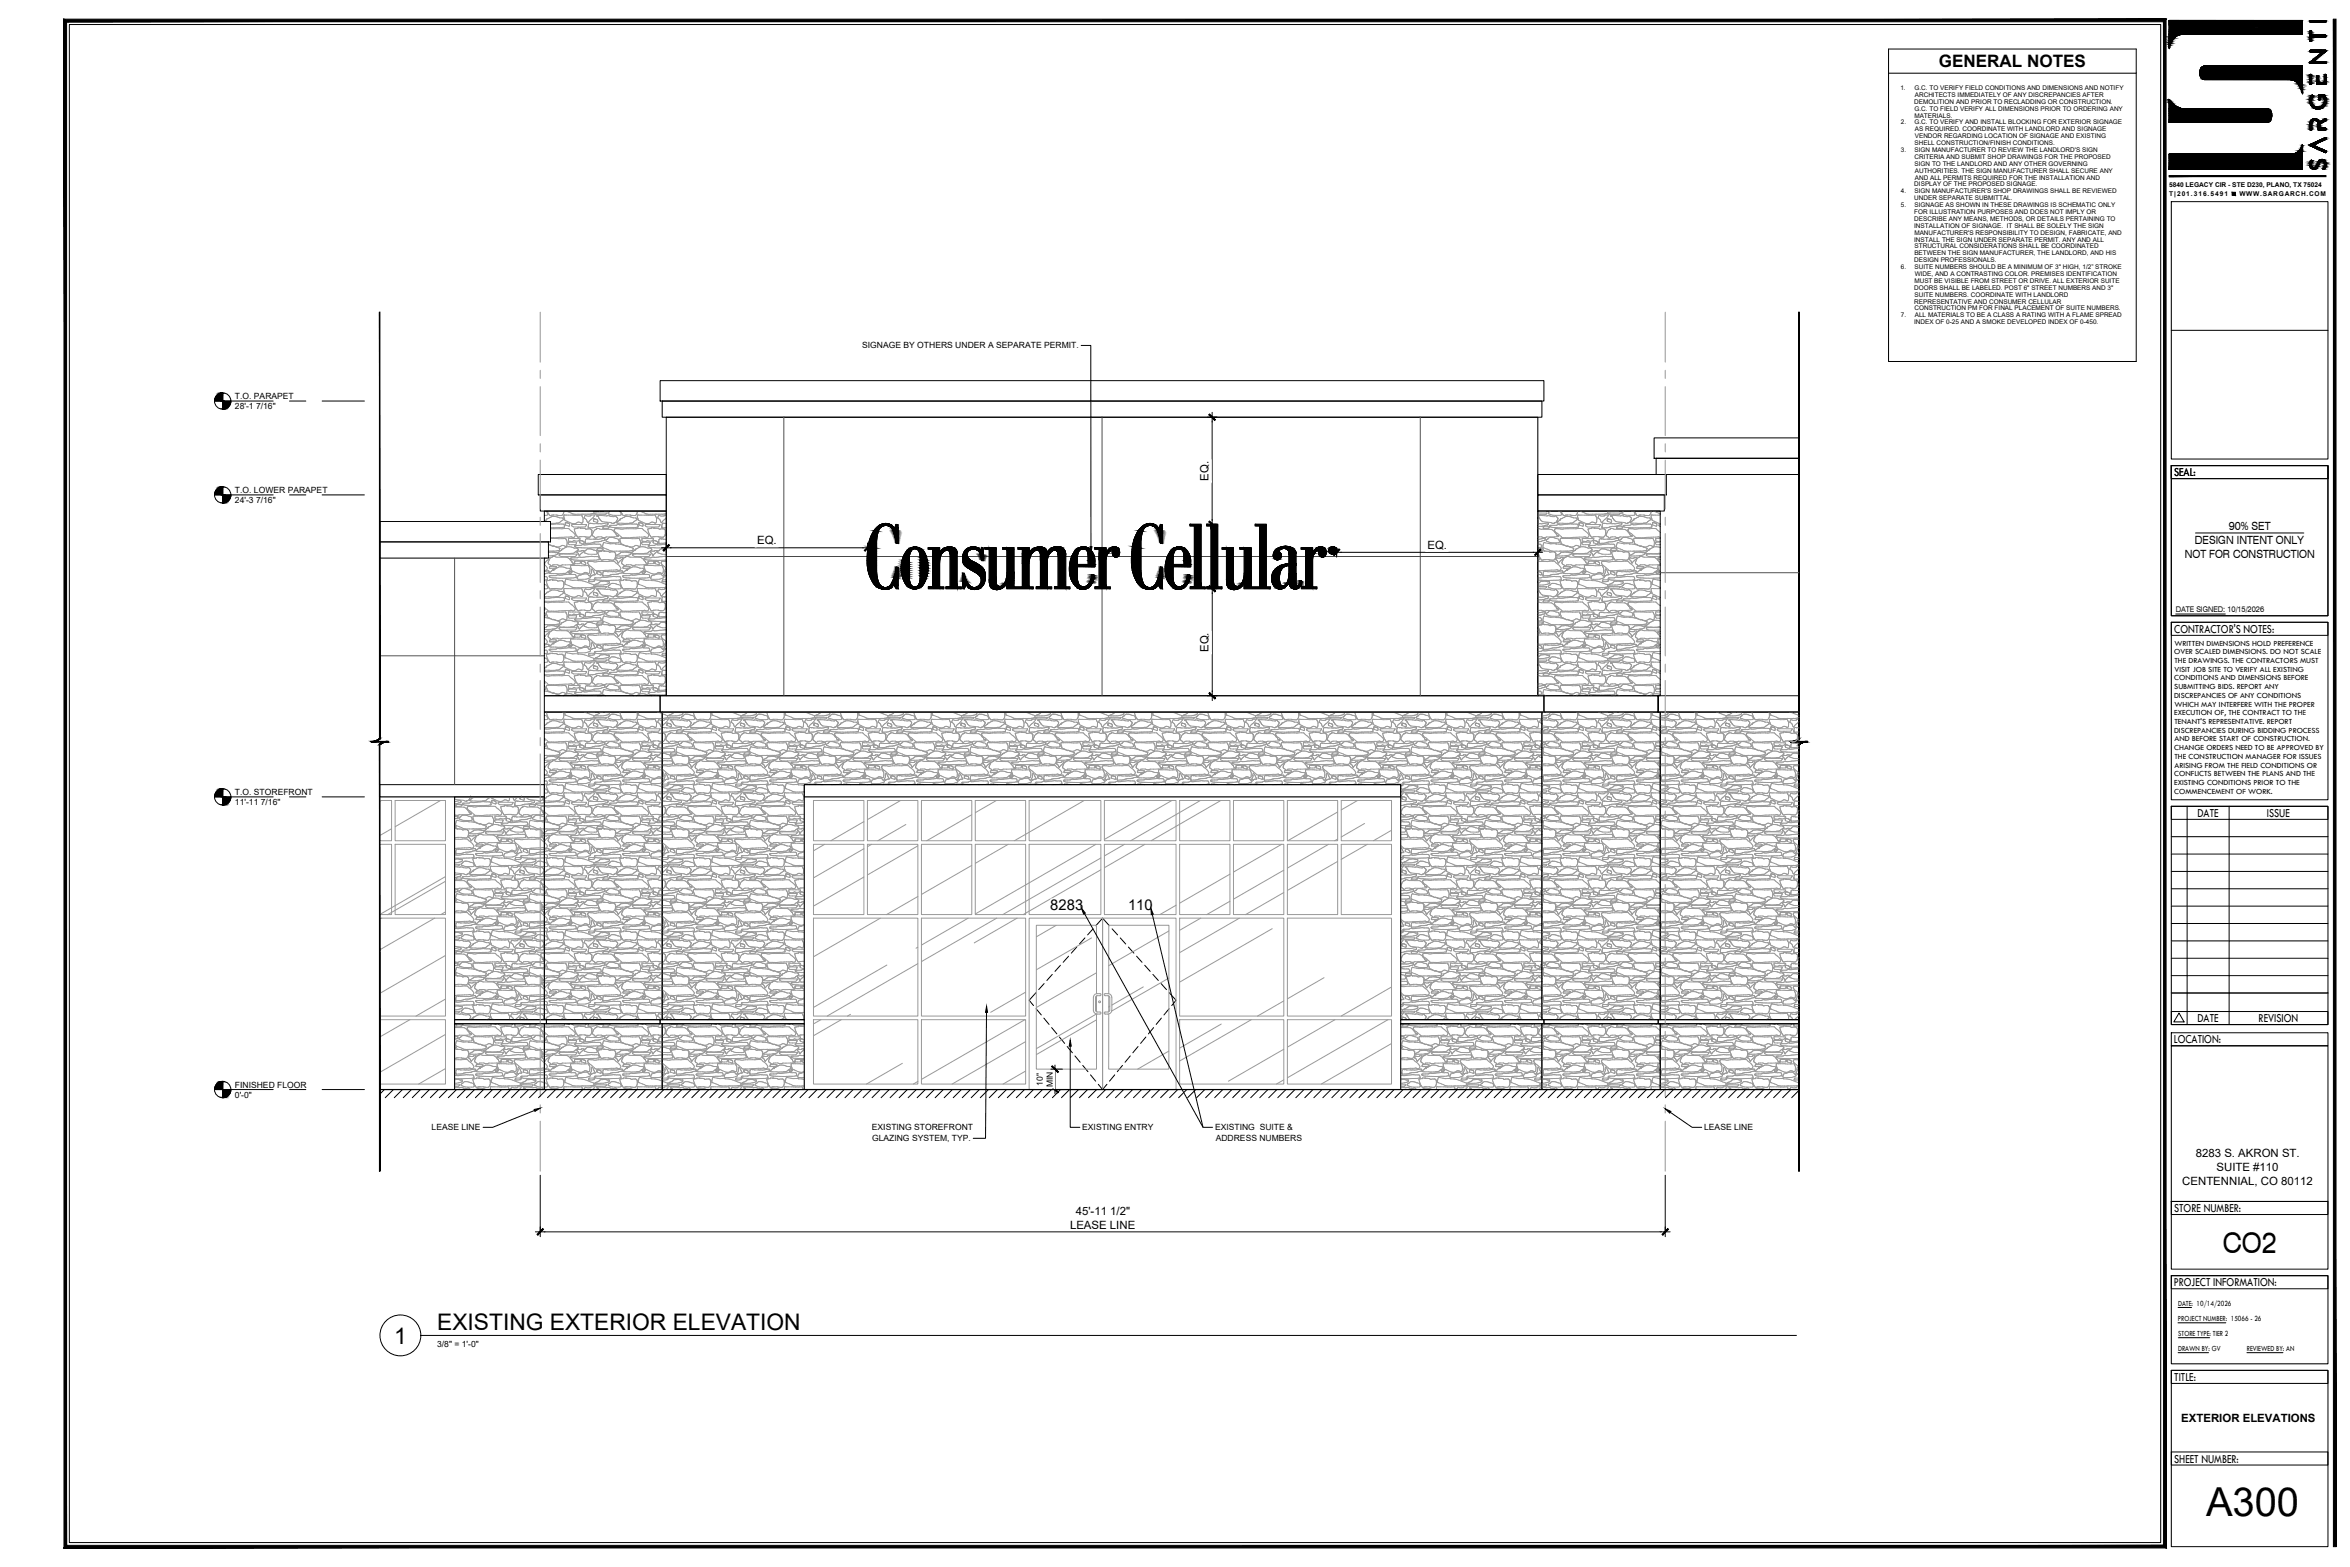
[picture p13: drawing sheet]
<svg xmlns="http://www.w3.org/2000/svg" width="914mm" height="610mm" viewBox="0 0 914 610" stroke-linecap="round" stroke-linejoin="round" font-family="sans-serif">
<defs><g id="words">
<text font-size="15.5" x="858.4" y="589.6">A300</text>
<text font-size="11.1" x="864.9" y="487.5">CO2</text>
<g font-size="8.9">
<text x="170.1" y="517.5">EXISTING EXTERIOR ELEVATION</text>
<text x="153.4" y="522.7">1</text>
</g>
<text font-size="6.7" x="754.4" y="26.1">GENERAL NOTES</text>
<g font-size="5.8">
<text x="408.7" y="353.9">8283</text>
<text x="438.9" y="353.9">110</text>
</g>
<g font-size="4.9">
<text x="846" y="185.1">SEAL:</text>
<text x="846" y="246.3">CONTRACTOR'S NOTES:</text>
<text x="855" y="317.8">DATE</text>
<text x="882.1" y="317.7">ISSUE</text>
<text x="855" y="397.6">DATE</text>
<text x="878.9" y="397.6">REVISION</text>
<text x="845.8" y="405.8">LOCATION:</text>
<text x="846" y="471.5">STORE NUMBER:</text>
<text x="845.8" y="500.3">PROJECT INFORMATION:</text>
<text x="846" y="537.2">TITLE:</text>
<text x="846" y="569">SHEET NUMBER:</text>
</g>
<g font-size="4.4">
<text x="470.2" y="186.9" transform="rotate(-90 470.2 186.9)">EQ.</text>
<text x="867.2" y="206.3">90% SET</text>
<text x="294.6" y="211.6">EQ.</text>
<text x="555.4" y="213.4">EQ.</text>
<text x="854" y="211.7">DESIGN INTENT ONLY</text>
<text x="850.1" y="217">NOT FOR CONSTRUCTION</text>
<text x="470.2" y="253.6" transform="rotate(-90 470.2 253.6)">EQ.</text>
<text x="854.4" y="450.2">8283 S. AKRON ST.</text>
<text x="862.5" y="455.6">SUITE #110</text>
<text x="849.1" y="460.9">CENTENNIAL, CO 80112</text>
<text x="418.6" y="472.6">45'-11 1/2&quot;</text>
<text x="416.3" y="477.9">LEASE LINE</text>
<text x="848.8" y="553.3">EXTERIOR ELEVATIONS</text>
</g>
<g font-size="3.3">
<text x="335.5" y="135.6">SIGNAGE BY OTHERS UNDER A SEPARATE PERMIT.</text>
<text x="91.4" y="155.3">T.O. PARAPET</text>
<text x="91.4" y="159.2">28'-1 7/16&quot;</text>
<text x="91.4" y="191.8">T.O. LOWER PARAPET</text>
<text x="91.4" y="195.7">24'-3 7/16&quot;</text>
<text x="91.4" y="309.3">T.O. STOREFRONT</text>
<text x="91.4" y="313.2">11'-11 7/16&quot;</text>
<text x="91.4" y="423.2">FINISHED FLOOR</text>
<text x="405.7" y="422.4" transform="rotate(-90 405.7 422.4)">10&quot;</text>
<text x="409.7" y="422.9" transform="rotate(-90 409.7 422.9)">MIN</text>
<text x="91.4" y="427">0'-0&quot;</text>
<text x="167.9" y="439.7">LEASE LINE</text>
<text x="339.3" y="439.8">EXISTING STOREFRONT</text>
<text x="339.3" y="443.8">GLAZING SYSTEM, TYP.</text>
<text x="421.1" y="439.8">EXISTING ENTRY</text>
<text x="472.8" y="439.8">EXISTING SUITE &amp;</text>
<text x="473.1" y="443.8">ADDRESS NUMBERS</text>
<text x="663.1" y="439.7">LEASE LINE</text>
<text x="170.1" y="523.9">3/8&quot; = 1'-0&quot;</text>
</g>
<g font-size="3.1">
<text x="846.1" y="251.1">WRITTEN DIMENSIONS HOLD PREFERENCE</text>
<text x="846" y="254.5">OVER SCALED DIMENSIONS. DO NOT SCALE</text>
<text x="846.1" y="257.9">THE DRAWINGS. THE CONTRACTORS MUST</text>
<text x="846.1" y="261.3">VISIT JOB SITE TO VERIFY ALL EXISTING</text>
<text x="846" y="264.7">CONDITIONS AND DIMENSIONS BEFORE</text>
<text x="846" y="268.1">SUBMITTING BIDS. REPORT ANY</text>
<text x="845.9" y="271.5">DISCREPANCIES OF ANY CONDITIONS</text>
<text x="846.1" y="274.9">WHICH MAY INTERFERE WITH THE PROPER</text>
<text x="846" y="278.3">EXECUTION OF, THE CONTRACT TO THE</text>
<text x="846.1" y="281.7">TENANT'S REPRESENTATIVE. REPORT</text>
<text x="845.9" y="285.1">DISCREPANCIES DURING BIDDING PROCESS</text>
<text x="846" y="291.8">CHANGE ORDERS NEED TO BE APPROVED BY</text>
<text x="846.1" y="288.4">AND BEFORE START OF CONSTRUCTION.</text>
<text x="846.1" y="295.2">THE CONSTRUCTION MANAGER FOR ISSUES</text>
<text x="846.1" y="298.6">ARISING FROM THE FIELD CONDITIONS OR</text>
<text x="846" y="305.4">EXISTING CONDITIONS PRIOR TO THE</text>
<text x="846" y="302">CONFLICTS BETWEEN THE PLANS AND THE</text>
<text x="846" y="308.8">COMMENCEMENT OF WORK.</text>
<text x="847.5" y="507.9">DATE: 10/14/2026</text>
<text x="847.5" y="513.9">PROJECT NUMBER: 15066 - 26</text>
<text x="847.6" y="519.7">STORE TYPE: TIER 2</text>
<text x="847.5" y="525.5">DRAWN BY: GV</text>
<text x="874.3" y="525.5">REVIEWED BY: AN</text>
</g>
<text font-size="3" x="846.6" y="238.1">DATE SIGNED: 10/15/2026</text>
<g font-size="2.6">
<text x="844" y="72.9">5840 LEGACY CIR - STE D230, PLANO, TX 75024</text>
<text x="844.1" y="76.3">T|201.316.5491</text>
<text x="871.3" y="76.3">WWW.SARGARCH.COM</text>
</g>
<g font-size="2.5">
<text x="739.4" y="35">1.</text>
<text x="744.9" y="35">G.C. TO VERIFY FIELD CONDITIONS AND DIMENSIONS AND NOTIFY</text>
<text x="744.9" y="40.4">DEMOLITION AND PRIOR TO RECLADDING OR CONSTRUCTION.</text>
<text x="745.1" y="37.7">ARCHITECTS IMMEDIATELY OF ANY DISCREPANCIES AFTER</text>
<text x="744.9" y="45.7">MATERIALS.</text>
<text x="744.9" y="43.1">G.C. TO FIELD VERIFY ALL DIMENSIONS PRIOR TO ORDERING ANY</text>
<text x="739.6" y="48.4">2.</text>
<text x="744.9" y="48.4">G.C. TO VERIFY AND INSTALL BLOCKING FOR EXTERIOR SIGNAGE</text>
<text x="745.1" y="51.1">AS REQUIRED. COORDINATE WITH LANDLORD AND SIGNAGE</text>
<text x="745.1" y="53.8">VENDOR REGARDING LOCATION OF SIGNAGE AND EXISTING</text>
<text x="739.6" y="59.1">3.</text>
<text x="745" y="56.5">SHELL CONSTRUCTION/FINISH CONDITIONS.</text>
<text x="745" y="59.1">SIGN MANUFACTURER TO REVIEW THE LANDLORD'S SIGN</text>
<text x="744.9" y="61.8">CRITERIA AND SUBMIT SHOP DRAWINGS FOR THE PROPOSED</text>
<text x="745" y="64.5">SIGN TO THE LANDLORD AND ANY OTHER GOVERNING</text>
<text x="745.1" y="67.2">AUTHORITIES. THE SIGN MANUFACTURER SHALL SECURE ANY</text>
<text x="745.1" y="69.9">AND ALL PERMITS REQUIRED FOR THE INSTALLATION AND</text>
<text x="739.7" y="75.2">4.</text>
<text x="744.9" y="72.5">DISPLAY OF THE PROPOSED SIGNAGE.</text>
<text x="744.9" y="77.9">UNDER SEPARATE SUBMITTAL.</text>
<text x="745" y="75.2">SIGN MANUFACTURER'S SHOP DRAWINGS SHALL BE REVIEWED</text>
<text x="739.6" y="80.6">5.</text>
<text x="744.9" y="83.3">FOR ILLUSTRATION PURPOSES AND DOES NOT IMPLY OR</text>
<text x="745" y="80.6">SIGNAGE AS SHOWN IN THESE DRAWINGS IS SCHEMATIC ONLY</text>
<text x="744.8" y="88.6">INSTALLATION OF SIGNAGE. IT SHALL BE SOLELY THE SIGN</text>
<text x="744.9" y="85.9">DESCRIBE ANY MEANS, METHODS, OR DETAILS PERTAINING TO</text>
<text x="744.8" y="94">INSTALL THE SIGN UNDER SEPARATE PERMIT. ANY AND ALL</text>
<text x="744.9" y="91.3">MANUFACTURER'S RESPONSIBILITY TO DESIGN, FABRICATE, AND</text>
<text x="744.9" y="99.3">BETWEEN THE SIGN MANUFACTURER, THE LANDLORD, AND HIS</text>
<text x="745" y="96.6">STRUCTURAL CONSIDERATIONS SHALL BE COORDINATED</text>
<text x="739.6" y="104.7">6.</text>
<text x="744.9" y="102">DESIGN PROFESSIONALS.</text>
<text x="745" y="104.7">SUITE NUMBERS SHOULD BE A MINIMUM OF 3&quot; HIGH, 1/2” STROKE</text>
<text x="745" y="107.4">WIDE, AND A CONTRASTING COLOR. PREMISES IDENTIFICATION</text>
<text x="744.9" y="112.7">DOORS SHALL BE LABELED. POST 6&quot; STREET NUMBERS AND 3&quot;</text>
<text x="744.9" y="110">MUST BE VISIBLE FROM STREET OR DRIVE. ALL EXTERIOR SUITE</text>
<text x="744.9" y="118.1">REPRESENTATIVE AND CONSUMER CELLULAR</text>
<text x="745" y="115.4">SUITE NUMBERS. COORDINATE WITH LANDLORD</text>
<text x="739.6" y="123.4">7.</text>
<text x="744.9" y="120.8">CONSTRUCTION PM FOR FINAL PLACEMENT OF SUITE NUMBERS.</text>
<text x="745.1" y="123.4">ALL MATERIALS TO BE A CLASS A RATING WITH A FLAME SPREAD</text>
<text x="744.8" y="126.1">INDEX OF 0-25 AND A SMOKE DEVELOPED INDEX OF 0-450.</text>
</g>
</g></defs>
<!-- layer: A-Detl-Patt-70 -->
<g fill="none" stroke="#999" stroke-width=".39">
<path d="M211.8 198.8a1.1 1.1 0 0 1 1.2 1.5l-1.2 .2M213 198.8l.8 1.6 .6 .2M219.4 198.8l-.1 .7a1.41 1.41 0 0 1-2.1 1h-2.8M220.3 198.8l1.1 .5a9.8 9.8 0 0 0 6.2 .7h.9M230.8 198.8l.4 .2-.3 .8M230.9 199.9l-2.4 .1M231.6 199.6l-.2 .3 .5 .3h3.7l.4-.6M231.6 198.8l1.3 .2 2.7-.2M236 199.6h-4.4M236 199.6h.1M237.3 198.9l-.1 .1M237.4 198.8l-.8 .7"/>
<path d="M237.4 198.8h.1M240.4 198.8a1.12 1.12 0 0 1 1.2 1.5l-3.2 .1a1.82 1.82 0 0 1-1.8-.9M241.6 198.8l.8 1.6 .6 .2M248 198.8l-.1 .7a1.41 1.41 0 0 1-2.1 1h-2.8M248.9 198.8l1.1 .5a9.8 9.8 0 0 0 6.2 .7h.8M259.2 199.8l-2.1 .2M598.4 199.6h3.5M601.5 198.8l-3.1 .2M601.9 199.6h.1M601.9 199.6l-.4 .6h-3.1M603.2 198.8l-.7 .7M603.2 198.8h.1"/>
<path d="M606.3 198.8h.1M606.3 198.8a1.12 1.12 0 0 1 1.2 1.5l-3.2 .1a1.75 1.75 0 0 1-1.8-.9M607.4 198.8l.8 1.6 .6 .2M613.9 198.8l-.2 .7a1.39 1.39 0 0 1-2.1 1l-1.8-.1M614.7 198.8l2.7 1.2 3.2 .1M625.3 198.8l.4 .2-.4 .8M625.3 199.9l-4.7 .2M626.1 198.8l1.3 .2 2.7-.2M630.5 199.6l-4.7 .1M630.5 199.6h.1M630.5 199.6l-.4 .6h-3.7l-.6-.5M631.8 198.8l-.7 .7"/>
<path d="M631.8 198.8h.1M634.9 198.8a1.15 1.15 0 0 1 1.3 1.4l-.4 .3-2.9-.1a1.75 1.75 0 0 1-1.8-.9M636 198.8l.7 1.5 .7 .3M642.5 198.8l-.2 .7a1.39 1.39 0 0 1-2.1 1l-1.8-.1M643.3 198.8l2.7 1.1M211.8 217.1h.9M211.8 219.6l.5 .4a1.17 1.17 0 0 1 .4 1.8h-.9M212.7 217.1h.1M213 201.8l1.9-.9 3.8 .6a.46 .46 0 0 1 .4 .3 .46 .46 0 0 1-.1 .5l-.6 .4a3.4 3.4 0 0 1-3.1 .9h-1.1M213 201.8l-1.2 1.1M213.4 211.7l1.9 .9-1.9-.7M213.4 216.9h.5l-1.9 2.1-.2-.1"/>
<path d="M213.4 214.9h1.9M214.2 204l4.1-.1a1.02 1.02 0 0 1 1 .1 1.02 1.02 0 0 1 .4 1M214.2 205.8l4.4-.1a3.2 3.2 0 0 1 4 1l.5 .5M214.2 209.5h1.1M214.2 209.1l1.1 .1M214.2 217l.7-.3a.94 .94 0 0 1 1.4 0l4.4 .1 1.8 1.6a.91 .91 0 0 0 1 .9l-.4 .3-4.8 .4-1.4-.3-1.8 .1a.8 .8 0 0 1-1.4-.2 1.37 1.37 0 0 1 .1-2zM215.3 216l-1.9 .3M215.3 205.3l-1.1 .1M215.3 209.5h4.7l.6 1.1a1.27 1.27 0 0 1-.6 1.9 1.71 1.71 0 0 0-2.3 .2l-.8 .1-1.6-.4 2.6 1a.98 .98 0 0 1-1.4 .9l-3.1 .1M215.3 214.8l.9 .2a.46 .46 0 0 1 .5-.1 .46 .46 0 0 1 .2 .6l-1.6 .6M217.2 215v.1M217.2 214.9l1.4-.8a.52 .52 0 0 1 .2-.6 .52 .52 0 0 1 .5-.1l1.4-.7 3.7 .6a.45 .45 0 0 1 .5 .3 .45 .45 0 0 1-.2 .5l-.5 .4a3.4 3.4 0 0 1-3.1 .9l-3.2-.1-.5-.1z"/>
<path d="M217.9 215.6h6.6l-.6 .9h-3.2h-2.3l-.8-.4-.1-.3 .4-.2M219.6 205.1l-4.3 .3M219.7 205l-.1 .1M219.9 203.8v.3M219.9 204.1h.1M220 203.8h-.1M220 204.1v.1M220 204.2v.1M220.2 203.3h-.2v.5M220.2 203.3h.1M220.3 203.3l.9 .3a.61 .61 0 0 1 .5 .5 .61 .61 0 0 1-.3 .6l-1.4-.4M221.1 211h3.3l-.4 .9h-1.5h-1.1l-.4-.5z"/>
<path d="M221.2 209.4l4.5 .3a1.61 1.61 0 0 1-2.4 .6l-.6 .4-1.5-.2zM222.1 217.1l8.2-.7 2.4 .1 .5 1-1.1 .4-4.7 .1a10.6 10.6 0 0 1-5.4-.7zM222.1 217.1h-.1M222.2 219.9l6.7 .1 .6 1.1a1.26 1.26 0 0 1-.7 2 1.68 1.68 0 0 0-2.3 .1l-1.2 .1-1.8-.8a2.02 2.02 0 0 1-1.5-2.3zM222.5 204.1h5.8l-.6 .9h-2.7h-1.8l-.8-.5zM222.9 209l-.6-.2-7 .4M223.1 207.2a1.07 1.07 0 0 1 .4 1.7l-.6 .1M223.2 219.1v.1M223.6 218.4h2.3l-.1 .6a1.94 1.94 0 0 1-2.2 0zM223.6 212.3l3.2-.4 5.8-.2a.97 .97 0 0 1 1.1 .2 .97 .97 0 0 1 .3 .9l-4.8 .4a9.9 9.9 0 0 1-5.6-.7zM223.7 200.5l2.5-.1 .3 .4a2.66 2.66 0 0 1 .2 2.6l-.4 .1a1.72 1.72 0 0 0-2.4 .1l-1.2 .1-1.8-.8a2.02 2.02 0 0 1-1.5-2.3l.1-.3 4.2 .2M224.3 210.9l.1 .1"/>
<path d="M224.7 214.3l2.5-.1-1.7 1.9-.5-.8a.54 .54 0 0 1-.5-.4 .54 .54 0 0 1 .2-.6zM225.5 210.9l.1 .3M225.5 210.9h.1M225.6 210.8l-.1 .1M225.6 210.8v-.5a1.18 1.18 0 0 1 1.6 1.3l-1.5-.4M225.6 210.8h.1M225.6 211.2h.1M225.8 205.5h.1M225.9 205.5l2.9 .2a.87 .87 0 0 1 1.2 .4l.3 .5M225.9 205.4l-1-.1v.3l-1.3 .1a4.1 4.1 0 0 0 1.5 3.3l2.8-.1a1.74 1.74 0 0 0 2-.3 1.74 1.74 0 0 0 .4-2M225.9 218.4h.1M226 205.4v.1"/>
<path d="M226.2 218.9v.1M226.2 219l.1 .1M226.3 218.8h-.1M226.3 219.1v.1M226.3 218.7l-.1 .2M226.7 218.4h.1M226.7 218.4l-.4-.1v.4M226.7 218.4l.8 .2a.61 .61 0 0 1 .4 .5 .61 .61 0 0 1-.2 .6l-1.4-.5M227.3 214.6a2.61 2.61 0 0 1 3.1-.9l.5 .3a1.2 1.2 0 0 1 1.4 1.5l-3.2 .1a1.79 1.79 0 0 1-1.8-1M227.6 200.6l.2-.1a2.57 2.57 0 0 0 2.5-.1h1.2l-2.6 2.9-.5-.4a1.45 1.45 0 0 0-1.1-1.3zM227.8 210.6l-.1 .1M227.8 209.9l.7-.3 4.1 .2 1.7-.3a.56 .56 0 0 1 .7-.2 .56 .56 0 0 1 .4 .7l-1.7 .7-5.7 .7-.3-.2z"/>
<path d="M227.8 211.3h.1M228.9 205v.1M228.9 205.1v.1M228.9 205.2h.1M228.9 204.7v.1M228.9 205.2l2.3 .1M228.9 204.8v.2M229.1 218.4a.83 .83 0 0 0-.5 .9 .83 .83 0 0 0 .8 .7l2.2 2 8.2-.3a1.01 1.01 0 0 0 1.6-.2 1.01 1.01 0 0 0-.5-1.5l-.6-.5a3.2 3.2 0 0 0-4-1l-7.2-.1M230.3 206.6h.1M230.9 202.6h.1M230.9 202.3v.1M230.9 202.6l.1 .2"/>
<path d="M231 202.7v.1M231.2 201.8h-.2l-.1 .8M231.2 201.8v.1M231.2 201.9a.96 .96 0 0 1 1.1 .3 .96 .96 0 0 1 .1 1l-1.4-.4M231.5 209.2v.1M231.8 206a2.55 2.55 0 0 0-1.1 2.5l.8 .7M231.8 206h.1M231.8 206a1 1 0 0 1 1.7-.2l4.3 .2 1.1 .7 .8 1.3 .9 .3v.3l-5.2 .5-2.5-.2-1.3 .4M232.4 213.5l2.3 .1a1.87 1.87 0 0 1-2.5 .4zM232.5 200.8l-.3-.1 .4-.2 4.1 .1 2.2 .4 .6-.3 .2 .2M232.5 200.8v.1M232.5 200.9h.1"/>
<path d="M232.5 200.9l1.8 2 3.5 .5M234.3 204.7l-3.1 .6M234.4 204.7h-.1M235.1 214.4l-1-.2v.3l-1.4 .2 .5 1.9a1.21 1.21 0 0 0 1.7 1.1l2.8 .1a1.34 1.34 0 0 0 1.8-1.3v-.9M235.1 214.4h-.1M235.1 214.4h.1M235.2 214.4l1.8 .3M235.2 214.4h.1M235.9 210l.2-.2a2.61 2.61 0 0 1 3.6-.3 1.11 1.11 0 0 1 1.1 1.5l-3.2 .1a1.75 1.75 0 0 1-1.8-1zM236.3 204.2l-1.9 .5M236.4 204.2l.2-.5a.61 .61 0 0 0-.5-.4 .61 .61 0 0 0-.6 .2l-1.4 .3-3.9-.2a.93 .93 0 0 0-1 .1 .93 .93 0 0 0-.3 1M236.4 204.2h-.1"/>
<path d="M237 205l-2.3-.1-.2 .5 .3 .3 1.4-.1M237 205v.1M237 205.1l-.3 .4-.5 .1M237 214.7h.7a1.2 1.2 0 0 1 1.8 .8M237.5 204.4l-.4 .2a12.2 12.2 0 0 0 6.8 .7M237.5 204.4l7.7-.6 2.6 .1a.7 .7 0 0 1 .2 1.2l-4.1 .3M237.5 204.4h.1M239 206.2l.6 1M239 206.2l.6-.6 2 .3 5.6-.2a3.2 3.2 0 0 1 4 1l.5 .5M239.1 203.3l-.4 .3-.9-.2M239.5 217.7h.1M239.5 215.5v.1"/>
<path d="M239.6 211.6h.1M239.7 200.9v.1M239.7 201l.2 .2a1.32 1.32 0 0 1-.7 2.2h-.1M239.8 217l.8 .2 1.9-.3-1.9 2.1-.5-.9a.59 .59 0 0 1-.6-.4 .59 .59 0 0 1 .3-.7zM239.8 207.2l2.1 1.9 2 .1M240.4 218.9h.1M241.6 201.8l-.3 .2v.3l-1.4 1 2.5 .3a6.3 6.3 0 0 0 4.9-1.1l.3-.2a.46 .46 0 0 0 .1-.5 .46 .46 0 0 0-.5-.3l-3.7-.6-1.9 .9M243.9 214.9a3.3 3.3 0 0 0-3.5 .9l-.8 .5 4.3-.3M243.9 209.5h-1.9a.69 .69 0 0 0-.9 .3 .69 .69 0 0 0 .3 .9 1.12 1.12 0 0 0 1.3 1.3l1.2 .5-2.8-.8-1.5-.1M243.9 209.5h4.7l.6 1.1a1.29 1.29 0 0 1-.6 1.9 1.71 1.71 0 0 0-2.3 .2h-1.3l-1.1-.4 2.6 1.1a.98 .98 0 0 1-1.4 .9l-2 .1a15.3 15.3 0 0 1-6.3-.5l-2.3-.8v-.4a1.32 1.32 0 0 1 .7-1.6l2.2 .5h2.2M243.9 214.8l.9 .2a.46 .46 0 0 1 .5-.1 .46 .46 0 0 1 .2 .6l-1.6 .6M245.8 214.9l1.4-.8a.52 .52 0 0 1 .1-.6 .52 .52 0 0 1 .6-.1l1.4-.7 3.7 .6a.46 .46 0 0 1 .5 .3 .46 .46 0 0 1-.2 .5 4.8 4.8 0 0 1-4.6 1.3l-2.5-.1-.4-.2z"/>
<path d="M246.5 215.6h6.6l-.6 .9h-3.2h-2.3l-.8-.4-.1-.3 .4-.2M248.5 203.8v.3M248.5 204.1h.1M248.6 203.8h-.1M248.6 204.1v.1M248.6 204.2v.1M248.8 203.3h-.2v.5M248.8 203.3h.1M248.9 203.3l.9 .3a.61 .61 0 0 1 .5 .5 .61 .61 0 0 1-.3 .6l-1.4-.4M249.1 216.8l-4.2-.1a1.12 1.12 0 0 0-1.5 0l-1 .9-.4 1.6M249.1 216.8l1.2 .7 .9 1a.65 .65 0 0 0 .8 .7l.1 .3-.4 .1-1.2 .1-4.5 .3-.6-.3a2.67 2.67 0 0 0-2.3 .5l-1.1-1M249.7 211h3.3l-.4 .9h-1.5h-1.1l-.4-.5z"/>
<path d="M249.8 209.4l4.5 .3a1.61 1.61 0 0 1-2.4 .6l-.6 .4-1.5-.2zM250.6 217.1v.2a12.3 12.3 0 0 0 6.6 .7l2-.1M250.7 217.1h-.1M250.8 219.9l6.7 .1 .6 1.1a1.26 1.26 0 0 1-.7 2 1.68 1.68 0 0 0-2.3 .1l-1.2 .1-1.8-.8a2.02 2.02 0 0 1-1.5-2.3zM251.1 204.1h5.7l-.5 .9h-2.7h-1.8l-.7-.5zM251.7 207.2a1.07 1.07 0 0 1 .4 1.7l-8.2 .3M252.2 218.4h2.3l-.1 .6a1.94 1.94 0 0 1-2.2 0zM252.9 210.9l.1 .1M253.3 214.3l2.5-.1-1.7 1.9-.5-.8a.54 .54 0 0 1-.5-.4 .54 .54 0 0 1 .2-.6zM254 216.7l-3.3 .4M254.1 210.9l.1 .3M254.1 210.9h.1"/>
<path d="M254.1 210.8v.1M254.2 210.8h-.1M254.2 211.2h.1M254.3 211.2l1.1 .4M254.4 210.2l-.2 .6M254.4 210.2a1.02 1.02 0 0 1 1.1 .4 1.02 1.02 0 0 1 .1 1.1l-.2-.1M254.5 205.5l2.4 .3a1.26 1.26 0 0 1 1.4 0 1.26 1.26 0 0 1 .6 1.2l-.1 1M254.5 205.4l-1-.1-.1 .3-1.2 .1a4.1 4.1 0 0 0 1.5 3.3l3-.1a1.41 1.41 0 0 0 2.1-.9M254.5 205.4l-.1 .1M254.5 218.4h.1M254.7 205.4l-.1 .1M254.8 218.9v.1"/>
<path d="M254.8 219v.1M254.8 218.8v.1M254.8 219.1l.1 .1M254.9 218.7l-.1 .1M255.1 200.9l-.3-.5-6.7-.1v1.2a1.49 1.49 0 0 0 1.4 1.4l1.8 .8 1.5-.1M255.1 200.9a2.27 2.27 0 0 1-.1 2.6h-.1a1.54 1.54 0 0 0-2.1 .1M255.3 218.4l-.4-.1v.4M255.3 218.4h.1M255.3 218.4l.8 .2a.61 .61 0 0 1 .4 .5 .61 .61 0 0 1-.2 .6l-1.4-.5M256.3 210.7l.1 .7 2.8-.3M256.3 210.6v.1M256.4 211.3h.1"/>
<path d="M256.8 204.1h.1M257.5 205.2h.1M257.5 204.7v.1M257.5 205.2l1.7 .1M257.5 204.8v.4M257.7 218.4l1.5 .1M257.7 218.4l-.4 .3v.5l1.9 1.8M259.2 216.5l-5.2 .2M259.2 208.4h.1M259.2 216.5h.1M259.2 207.6v.8M259.2 209.7l-1.6-.1a.84 .84 0 0 0-.9 .1 .84 .84 0 0 0-.4 .9"/>
<path d="M259.2 211.7l-6.8 .5a.4 .4 0 0 0-.1 .5 .4 .4 0 0 0 .5 .2l6.4 .2M259.2 200.3l-.3 .1a2.96 2.96 0 0 1-2.7 .2l-.3 1a1.86 1.86 0 0 1 1.3 1.5l.3 .2 1.7-1.9M259.2 213.8a2.37 2.37 0 0 0-3 .5l-.3 .3a1.87 1.87 0 0 0 1.8 1h1.5M259.2 203.7l-.4-.1a.93 .93 0 0 0-1 .1 .93 .93 0 0 0-.3 1M598.4 203.2h.1M598.4 200.5l4.2 .1 2.3 .4a.67 .67 0 0 1 1 .3l.2 .1M598.4 209.8l1.8-.3a.6 .6 0 0 1 .6-.2 .6 .6 0 0 1 .5 .5l-.2 .4-2.7 .6M598.4 203.7l3-.2a.59 .59 0 0 1 .7-.2 .59 .59 0 0 1 .4 .5l-.2 .4M598.4 216.5a.91 .91 0 0 1 .6 1.3h-.6M598.4 205.6l1.4 .3 3.9 .1 1.1 .9M598.4 200.9l1.8 2 4.5 .6M598.4 213.5l2.2 .1"/>
<path d="M598.4 211.7h.4a.88 .88 0 0 1 1 1.2l-1.4 .2M598.4 218.5h3.8a3.2 3.2 0 0 1 4 1l.5 .5a1.19 1.19 0 0 1 .4 1.8l-8.7 .2M598.4 202.3v.9M600.2 204.7l-1.8 .2M600.2 204.7h.1M600.6 213.7l-.5 .4-1.7 .1M600.6 213.6v.1M600.6 204.9l2.3 .2-.3 .4-1.9 .2-.3-.1zM600.8 211.1l-.3 .6a1 1 0 0 0 .3 1.5l3 1.2h6M600.8 211.1l2.5 .5h2.2M600.9 214.4h.1M600.9 214.4l-1-.2v.3l-1.3 .2 .6 2.2a1.11 1.11 0 0 0 1.7 .8h1.8a1.77 1.77 0 0 0 2.1 0 1.77 1.77 0 0 0 .5-2.1"/>
<path d="M600.9 214.4h.2M601.1 214.4h.1M601.1 214.4l1.9 .4M601.8 210l.2-.2a2.65 2.65 0 0 1 3.6-.3 1.09 1.09 0 0 1 1.1 1.5l-3.2 .1a1.82 1.82 0 0 1-1.8-1zM602.2 204.2l-2 .5M602.3 204.2h-.1M603 214.8l.6-.1a1.26 1.26 0 0 1 1.8 .8M603 204.5v.1a12.4 12.4 0 0 0 6.8 .7M603.1 204.4l-.1 .1M603.4 204.4h-.3M603.4 204.4h.1M604.7 203.5h.1"/>
<path d="M604.8 206.9l.8 .7v.4l.8 .3 .1 .3-5.2 .5-2.9-.2M604.9 203.4l-.2 .1M605 203.3l-.1 .1M605.3 217.7h.1M605.4 215.5l-.1 .1M605.5 211.6h.1M605.5 207.2a.8 .8 0 0 1-.7-1 .8 .8 0 0 1 1.1-.5h7.2a3.2 3.2 0 0 1 4 1l.4 .5M605.6 217l.9 .2 1.9-.3-1.9 2.1-.5-.9a.59 .59 0 0 1-.6-.4 .59 .59 0 0 1 .2-.7zM605.6 207.2l2.2 1.9 2 .1M606.1 201.4v.1M606.1 201.5l-.3 1.2-.8 .7M607.4 201.8l-1 1a.41 .41 0 0 0-.5 .1 .41 .41 0 0 0 .1 .6l3.8 .1"/>
<path d="M607.4 201.8l1.9-.9 3.8 .6a.45 .45 0 0 1 .5 .3 .45 .45 0 0 1-.1 .5l-1.6 1.2-2.1 .1M609.7 216.5l-1 .5-.7 1.3a1.08 1.08 0 0 0 .7 1.6l.1 .2M609.7 200.4l-.9 .1M609.8 216.5h-.1M609.8 214.9a3.4 3.4 0 0 0-3.5 .9l-.8 .5 4.3-.3M609.8 203.9l-6.4 .5M609.8 209.5l-2.5-.1-.1 1.2a1.44 1.44 0 0 0 1.4 1.4l1.2 .6-2.8-.9-1.5-.1M609.8 200.3l-.1 .1M609.8 219.7l-1 .4M609.8 214.8l.8 .2a.46 .46 0 0 1 .6-.1 .46 .46 0 0 1 .2 .6l-1.6 .6M609.8 203.9h3.9l.3 .3 .2 .8M609.8 216.5l1.4 .3h4l1.3 1.2"/>
<path d="M609.8 209.5h4.7l.3 .3M611.7 215v.1M611.8 214.8l1.3-.7v-.5l2.1-.9 3.7 .6a.45 .45 0 0 1 .5 .2 .45 .45 0 0 1-.2 .6l-.8 .5a3 3 0 0 1-2.9 .8l-3.4-.1-.4-.2zM612.3 215.6h6.7l-.7 .9h-3.2h-2.2l-.9-.4v-.3l.3-.2M613.9 200.4h6.8l.3 .5a2.31 2.31 0 0 1-.1 2.6h-.1a1.74 1.74 0 0 0-2.5 .1l-1.1 .1-1.8-.8a1.95 1.95 0 0 1-1.5-2.1zM614.1 205.1l-4.3 .3M614.2 205l-.1 .1M614.4 203.8l.1 .5M614.4 203.8h.1M614.4 203.8l.1-.5 .9 .1 .6 .3 .1 .6M614.5 204.2h.1M614.5 204.3l1.4 .4 .2-.4"/>
<path d="M614.8 209.9l.3 .7a1.26 1.26 0 0 1-.7 1.9 1.71 1.71 0 0 0-2.3 .2l-.8 .1-1.5-.4 2.6 1a.98 .98 0 0 1-1.4 .9l-1.2 .1M614.8 209.8v.1M615.6 211l3.2-.1-.3 1h-1.5h-1.1l-.4-.5zM616.5 218l.5 .4 .1 .5 .6 .2M616.5 217.1l3.4-.4 6.3-.2a1.02 1.02 0 0 1 1.1 .1 1.02 1.02 0 0 1 .4 1.1l-1.8 .2h-6.8l-2-.2zM616.6 217.1h-.1M616.6 219.9l6.8 .1 .6 1.1a1.29 1.29 0 0 1-.7 2 1.71 1.71 0 0 0-2.3 .1l-1.2 .1-1.8-.8a1.95 1.95 0 0 1-1.5-2.1zM617 204.1h5.7l-.5 .9h-2.7h-1.9l-.7-.5zM617.6 207.2a1.09 1.09 0 0 1 .4 1.7l-8.2 .3M617.7 219.1v.1M617.7 219.2l.3 .3-1.7 .2-3.5 .3-3-.2M618.1 218.4v.6a1.98 1.98 0 0 0 2.1 0l.2-.6"/>
<path d="M618.1 212.3l7.4-.7 1.9 .1a.88 .88 0 0 1 1 1.2l-4.2 .3a16.1 16.1 0 0 1-6.1-.6zM618.1 210.4h1.5l.6-.8-4.5-.2v1.1l2.5-.1M618.1 218.4h.1M618.8 210.9v.1M619.2 214.3l2.5-.1-1.7 1.9-.5-.8a.53 .53 0 0 1-.6-.4 .53 .53 0 0 1 .3-.6zM620 210.9h.1M620 210.9l.1 .3M620 210.8v.1M620.1 210.8h-.1M620.1 211.2h.1M620.3 205.3l-2.2 .4a4 4 0 0 0 1.4 3.3l3.1-.1a1.41 1.41 0 0 0 2.1-.9l.1-1.6-.6-.7-1.7 .2-.7-.4h-1.4M620.3 205.3l.1 .1"/>
<path d="M620.4 205.4l-.1 .1M620.4 218.4h-2.3M620.4 205.4h.1M620.4 218.4h.1M620.5 210.3l-.4-.1v.6M620.5 210.3h.1M620.5 210.3l.9 .3a.64 .64 0 0 1 .1 1.1l-1.4-.5M620.5 205.4v.1M620.7 218.9v.1M620.7 218.8v.1M620.7 218.7v.1M621.9 218.6l-.9-.3-.3 .4"/>
<path d="M621.9 218.6h.1M622 218.6l.4 .4-.2 .7-1.4-.4-.1-.3M622.1 200.6l.2-.1a2.6 2.6 0 0 0 2.5-.1h1.2l-2.6 2.9-.3-.2a1.79 1.79 0 0 0-1.3-1.5zM622.2 210.7l-.1 .5M622.2 211.2h.1M622.2 210.6v.1M622.3 211.3h.1M623.5 218.4l-.3 .3-.1 .5 3 2.8 8.2-.3a1.01 1.01 0 0 0 1.6-.2 1.01 1.01 0 0 0-.6-1.5l-.7-.6a3 3 0 0 0-3.8-.9l-7.3-.1M623.6 213.5h.3M623.6 213.5l-.6 .1-.7 .6a.46 .46 0 0 0-.5 .4 .46 .46 0 0 0 .3 .5M623.9 213.5l1.4 .5a1.18 1.18 0 0 1 1.4 1.5l-3.2 .1-1.3-.5M625.4 202.4v.2"/>
<path d="M625.4 202.6h.1M625.4 202.3v.1M625.4 202.6l.1 .2M625.5 201.8l-.1 .5M625.5 202.8h.1M625.7 201.8h-.3M625.7 201.8v.1M625.7 201.9h.1M625.8 201.9h.1M625.9 201.9a.87 .87 0 0 1 1 .3 .87 .87 0 0 1 0 1l-1.4-.4M626.3 206l-1 1.2a1.08 1.08 0 0 0 .6 1.9l.3 .3 1.2-.5 2.5 .2 5.2-.5-.1-.3-.8-.3v-.4l-.8-.7M626.3 206h.1"/>
<path d="M626.3 206a1.02 1.02 0 0 1 1.6-.2l4.4 .2 1.1 .9M626.9 213.5l2.3 .2-.5 .4-1.3 .1a.47 .47 0 0 1-.7 0 .47 .47 0 0 1 .2-.7zM626.9 200.8l-.2-.1 .3-.2 6.5 .5a.67 .67 0 0 1 1 .3l.2 .1M626.9 200.9l1.9 2 4.5 .6M626.9 200.8v.1M628.8 204.7h.1M629.2 213.6v.1M629.2 204.9l2.3 .2-.3 .4-1.9 .2-.3-.1zM629.5 214.4h.1M629.5 214.4l-1-.2v.3l-1.4 .2 .7 2.2a1.11 1.11 0 0 0 1.7 .8h1.8a1.77 1.77 0 0 0 2.1 0 1.77 1.77 0 0 0 .5-2.1M629.5 214.4h.2M629.6 210.2h.1"/>
<path d="M629.6 210.2l-5.6 1.1-1.8-.1M629.7 210.2l.2-.5a1.82 1.82 0 0 0-2.2 0l-4.2-.1a.84 .84 0 0 0-1 .1 .84 .84 0 0 0-.3 .9M629.7 214.4h.1M629.7 214.4l2.5 .3a1.26 1.26 0 0 1 1.8 .8M630.4 210l.2-.2a2.65 2.65 0 0 1 3.6-.3 1.1 1.1 0 0 1 1.1 1.5l-3.2 .1a1.82 1.82 0 0 1-1.8-1zM630.8 204.2l-2 .5M630.9 204.2l.2-.5a.61 .61 0 0 0-.5-.4 .61 .61 0 0 0-.6 .2l-1.5 .3-3.8-.2a.95 .95 0 0 0-1 .1 .95 .95 0 0 0-.3 1l.2 .7 5.2-.7M630.9 204.2h-.1M631.6 204.5v.1a12.4 12.4 0 0 0 6.8 .7M631.7 204.4l-.1 .1M632 204.4h-.3M632 204.4h.1"/>
<path d="M633.3 203.5h.1M633.6 203.3l-.3 .2M633.6 203.4h.1M633.9 217.7h.1M634 215.5l-.1 .1M634 211.6h-2.1l-2-.4a.72 .72 0 0 0-.8 .2 .72 .72 0 0 0-.1 .8v.9l3 1.2 6.4 .1M634 211.6h.1M634.2 217l.9 .2 1.9-.3-1.9 2.1-.5-.9a.6 .6 0 0 1-.6-.4 .6 .6 0 0 1 .2-.7zM634.2 207.2l2.2 1.9 2 .1M634.7 201.4v.1M634.7 201.5l-.3 1.2-.7 .7M636 201.8l1.9-.9 3.8 .6a.45 .45 0 0 1 .5 .3 .45 .45 0 0 1-.2 .5l-1.5 1.2-2.1 .1"/>
<path d="M636 201.8l-1 1a.41 .41 0 0 0-.5 .1 .41 .41 0 0 0 .1 .6l3.8 .1M637.8 200.4l-.3 .1M637.9 200.4h-.1M638.3 200.4h-.4M638.3 216.5l-1 .5-.7 1.3a1.08 1.08 0 0 0 .7 1.6l.5 .3 .6-.5M638.4 216.5h-.1M638.4 214.9a3.4 3.4 0 0 0-3.5 .9l-.8 .5 4.3-.3M638.4 203.9l-6.4 .5M638.4 209.5l-2.6-.1v1.2a1.44 1.44 0 0 0 1.4 1.4l1.2 .6-2.8-.9-1.6-.1M638.4 200.3l-.1 .1M638.4 214.8l.8 .2a.46 .46 0 0 1 .6-.1 .46 .46 0 0 1 .2 .6l-1.6 .6M638.4 203.9h3.9l.3 .3 .1 .8"/>
<path d="M638.4 216.5l1.4 .3h4l.8 .6M638.4 209.5h4.7l.3 .3M638.6 212.4l2.3 1a.98 .98 0 0 1-1.3 .9l-1.2 .1M640.2 215.1l3 .3 2.8-.1M640.3 215l-.1 .1M640.9 215.6l-.3 .2v.3l.9 .4h4.5M642.7 205.1l-4.3 .3M642.7 205v.1M643 203.8l.1 .4M643 203.8h.1M643 203.8l.1-.5 .9 .1 .5 .3 .2 .6M643.1 204.2v.1"/>
<path d="M643.1 204.3l1.5 .3M643.4 209.9l.3 .7a1.26 1.26 0 0 1-.7 1.9 1.71 1.71 0 0 0-2.3 .2l-.8 .1-1.5-.5M643.4 209.8v.1M644.6 217.4l.5 .6M644.7 204.3l-.1 .3M645.1 218l.9 1.1M645.1 217.1l.1 .4 .8 .3M645.2 217.1h-.1M646 209l-.6-.2-7 .4M646 209h.1M646 213l-2.4-.2-1.9 .8-.1 .5-1.3 .9M646 207.1a3.8 3.8 0 0 0-4-1.4h-7.5a.79 .79 0 0 0-1 .5 .79 .79 0 0 0 .6 1"/>
<path d="M646 219.6l-4.6 .4-3-.2M646 210.9l-1.9 .2 .4 .8h1.5M646 217l-.8 .1M646 220h-.1a.69 .69 0 0 0-.9 .4 .69 .69 0 0 0 .4 .9v.6l.6 .4M646 200.4h-2.7a.69 .69 0 0 0-.9 .4 .69 .69 0 0 0 .3 .9 1.12 1.12 0 0 0 1.3 1.2l2 .8M646 209.5l-1.7-.1-.1 .3 .1 .8h1.7M646 215.6h-5.1M646 204l-.5 .2 .5 .7M211.8 222.3l.8-.1a.59 .59 0 0 1 .6-.3 .59 .59 0 0 1 .4 .6l-.2 .3-1.6 .5M211.8 236.3l1.8 1.4 8.7-.3 .6 .2M211.8 232.7l6.5-.2a1.02 1.02 0 0 1 1 .1 1.02 1.02 0 0 1 .4 1l-4.4 .4M211.8 227.4a1.12 1.12 0 0 1 1.3 1.4l-1.3 .3"/>
<path d="M211.8 234.3h3.5M211.8 236.9l.2 .1-.2 .3M211.8 224.3h.2a.88 .88 0 0 1 1 1.3l-1.2 .1M211.8 233.9h3.5M211.8 238.3a.77 .77 0 0 1 .5 .7 .77 .77 0 0 1-.5 .7M212.7 238.1v1.1a1.47 1.47 0 0 0 1.4 1.4l1.2 .5-3.5-.8M212.8 238l7.2 .1 .6 1.1a1.27 1.27 0 0 1-.6 1.9 1.67 1.67 0 0 0-2.3 .2h-1.2l-1.2-.3 2.6 1a.96 .96 0 0 1-1.4 .9l-4.7 .1M212.8 238l-.1 .1M214 220.3l2.6 .2-.5 .5-2 .1-.3-.1zM214.6 224.7l5.4 .3 3.9-.3a.72 .72 0 0 0-.1-1.2l-2.5-.1-7.5 .6a.4 .4 0 0 0 0 .5 .4 .4 0 0 0 .4 .2l.4 .1M215 225.6l-1-.1v.3l-1.3 .1a4 4 0 0 0 1.5 3.3l1.1-.3M215 225.6l-.1 .1"/>
<path d="M215 225.7h1.6l.4 .3M215.1 221.7v.1M215.3 221.4l-.2 .3M215.3 234.3h3.3a3.2 3.2 0 0 1 4 1l.5 .5M215.5 221.7v.1M215.5 221.8l-.2 .1M216 221.3l-.5 .4M216.1 221.3h-.1M217 226l1.8-.1 .6 .6v1.3M217.1 220.8l1.5-.3 2.8 .6a.46 .46 0 0 1 .5 .3 .46 .46 0 0 1-.2 .5l-.3 .2a2.82 2.82 0 0 1-2.3 1l-2 .1-3.3-.3 1.3-1.1M217.1 220.8l-1 .5M217.2 229.8l-2.5-.2-1.9 .8-.1 .5-.9 .6"/>
<path d="M217.2 229.8l1.5 .3a.46 .46 0 0 1 .4 .3 .46 .46 0 0 1-.1 .5l-.3 .2a2.82 2.82 0 0 1-2.3 1h-4.6M219.4 227.8v.2a1.38 1.38 0 0 1-2.1 1.1l-2-.1M219.9 232.5h.1M219.9 232.5v.2M219.9 232.7h.1M219.9 232.4v.1M220 232.4h-.1M220 232.7v.1M220 232.8h.1M220.2 231.9h-.2v.5M220.2 231.9h.1M220.3 231.9h.1"/>
<path d="M220.4 231.9h.1M220.4 231.9l1.2 .6M221.1 239.6l3.2-.1-.1 .7a3.7 3.7 0 0 1-3.1 0zM221.2 238l4.5 .3a1.61 1.61 0 0 1-2.4 .6l-.6 .4-1.5-.2zM221.4 222.4l-.2 .3 .4 .2M221.4 222.4l1.3-.1-.9 1.1M221.4 222.4h.1M221.6 222.9v.1M221.6 223l.1 .2M221.6 232.5h.1M221.6 232.5l-.2 .8-1.4-.5M221.7 223.2v.1"/>
<path d="M221.7 223.3l.1 .1M221.8 223.4h.1M222.5 232.7h5.8l-.6 .9h-2.7h-1.8l-.8-.5zM223.1 235.8a1.1 1.1 0 0 1 .4 1.7l-.6 .1M223.7 229.1l2.5-.1 .6 1.1a1.26 1.26 0 0 1-.6 2 1.71 1.71 0 0 0-2.3 .1l-1.2 .1-1.8-.8a2.02 2.02 0 0 1-1.5-2.3l.1-.3 4.2 .2M224.8 234.1l.1 .1M224.9 234.2l-1.4 .2 .6 2.1a1.01 1.01 0 0 0 1.6 .9h1.9a1.77 1.77 0 0 0 2.2-.1 1.77 1.77 0 0 0 .5-2.1M225.5 239.5l.1 .3M225.5 239.5h.1M225.6 239.4l-.1 .1M225.6 239.4v-.5a1.18 1.18 0 0 1 1.6 1.3l-1.5-.4M225.6 239.4h.1"/>
<path d="M225.6 239.8h.1M225.9 234.1h1.6l.5 .4 1.6-.2 .7 .5v.4M225.9 234l-.1 .1M225.9 234l-1.1 .1M227.6 229.2l.2-.1a2.49 2.49 0 0 0 2.5-.2l1.2 .1-2.6 2.9-.5-.4a1.45 1.45 0 0 0-1.1-1.3zM227.8 239.2h-.1M227.8 238.5l.7-.4 4.4 .3 1.9-.4h.5l.1 .3-.2 .5-1.5 .5-5.7 .7-.3-.2zM227.8 239.9h.1M228.5 228.6h-3.3a5.2 5.2 0 0 1-3.8-.8l-1.2-.4a1.13 1.13 0 0 1-.2-1.7l.3-.5 2.2 .5a17.2 17.2 0 0 1 8.7 1.9 .98 .98 0 0 1-1.4 .9l-1.3 .1M228.9 233.6v.1M228.9 233.7v.1M228.9 233.8h.1"/>
<path d="M228.9 233.8h2.3M229.2 224l.4 .2M229.2 225.6l2.2 .1a1.24 1.24 0 0 1-1.7 .6l-.7-.1zM229.2 224a2.5 2.5 0 0 0-3.3-.3 1.11 1.11 0 0 0-1.2 1.5l3.2 .1a1.83 1.83 0 0 0 1.8-1l-.1-.1M230.3 235.2h.1M230.4 221.3l1.3 2.2-1 .2a.52 .52 0 0 1-.5 .4 .52 .52 0 0 1-.5-.5zM230.9 231.2h.1M230.9 230.9h.1M230.9 231.2l.1 .2M231 231.4h.1M231.3 225l3.1-.5 5.9-.2a.96 .96 0 0 1 1 .2 .96 .96 0 0 1 .3 1l-1.6 .2h-6.3l-1.8-.2zM231.5 237.8v.1"/>
<path d="M231.6 228.2l-.2 .3 .5 .3h1.5h2.2l.4-.6M231.6 227.5v.1M231.8 234.6a2.51 2.51 0 0 0-1.1 2.5l.8 .7M231.8 234.6h.1M231.8 234.6a1 1 0 0 1 1.7-.2l4.3 .1 1.1 .8 .9 1.4 .5 .2M232.2 229.3l.3 .2M232.2 229.3l4.5-.1 1.8 .4 1-.3 .2 .2M232.2 227.1l-.6 .4M232.2 222.8v.1M232.2 229.3h.1M232.3 222.8h-.1M232.3 222.7v.1"/>
<path d="M232.5 229.5h.1M232.5 229.5l1.8 2 3.5 .5M232.6 231l-.7-.5-.9-.1-.1 .8M232.6 231v.1M232.6 231.1l-.2 .7-1.4-.4M232.7 222.3h-.4v.4M232.7 222.3h.1M232.7 222.3l1.1 .4 .1 .9-1.6-.4-.1-.3M233.2 226.7a1.41 1.41 0 0 1 1.8-.6l2 .2a.66 .66 0 0 1 0 .8 .66 .66 0 0 1-.8 .2l-1.4 .3h-3.2M233.2 226.7l-.9 .4M234.3 233.3l-3.1 .5M234.4 233.3l2-.5 .2-.5a1.8 1.8 0 0 0-2.1 0l-4.3-.1a.9 .9 0 0 0-1.1 .1 .9 .9 0 0 0-.2 1.1v.2"/>
<path d="M234.4 233.3h-.1M234.5 223.3v.1M234.7 222.5l.4-.3 4.6 .3 1.5-.3a.59 .59 0 0 1 .6-.3 .59 .59 0 0 1 .4 .6l-.2 .3-1.5 .5-5.7 .7-.3-.2zM234.7 223.9l-.1 .1M235.9 238.5a3.4 3.4 0 0 1 4.8 .2l.2 .8-.4 .2h-2.9a1.75 1.75 0 0 1-1.8-1zM236 228.2h-4.4M236 228.2h.1M236.2 234.2l-.9 .1a.46 .46 0 0 1-.7-.1 .46 .46 0 0 1 .1-.7l2.3 .1-.3 .5-.5 .1M236.5 238.2l-.1 .1M236.7 227.9l.2-.1a2.65 2.65 0 0 1 3.6-.4 1.09 1.09 0 0 1 1.1 1.5h-3.6M236.7 227.9v.6l1.3 .5M239 234.8l.6 1"/>
<path d="M239.1 235.2h.1M239.7 229.5v.1M239.7 229.6l.4 .2a1.11 1.11 0 0 1-.3 1.6l-1.1 .8-.9-.2M239.8 235.8l2.4 1.9 8.5-.3a.99 .99 0 0 0 1.6-.1 .99 .99 0 0 0-.6-1.5M240.3 236.9h.1M240.4 236.9l.2 .3-.3 .1-4.9 .4-2.5-.3-1.3 .5M241.3 238.1v1.1a1.47 1.47 0 0 0 1.4 1.4l1.2 .5-2.8-.8-1.5-.1M241.4 238l7.2 .1 .6 1.1a1.29 1.29 0 0 1-.6 1.9 1.67 1.67 0 0 0-2.3 .2h-1.3l-1.1-.4 2.6 1.1a.96 .96 0 0 1-1.4 .9l-6.4 .1M241.4 238l-.1 .1M242.5 220.3l2.7 .2-.5 .5-2 .1-.3-.1zM243.2 224.7l5.4 .3 3.9-.3a.72 .72 0 0 0-.1-1.2l-2.5-.1-7.5 .6a.4 .4 0 0 0 0 .5 .4 .4 0 0 0 .4 .2l.4 .1M243.6 225.6l-1-.1v.3l-1.3 .1a4 4 0 0 0 1.5 3.3l1.1-.3"/>
<path d="M243.6 225.6l-.1 .1M243.6 225.7h1.6l.4 .3M243.7 221.7v.1M243.9 233.9l-1.4 .1a10.6 10.6 0 0 1-5.4-.8l.2-.2 2.5-.1 .7-.3 7.3-.1a.63 .63 0 0 1 .5 .7 .63 .63 0 0 1-.6 .5l-3.8 .3M243.9 234.3h-3.4a.92 .92 0 0 0-1.5 .5M243.9 221.4l-.2 .3M243.9 234.3h3.3a3.2 3.2 0 0 1 4 1l.5 .5M244.1 221.7v.1M244.1 221.8l-.2 .1M244.6 221.3l-.5 .4M244.7 221.3h-.1M245.6 226l1.8-.1 .6 .6v1.3"/>
<path d="M245.7 220.8l1.5-.3 2.8 .6a.46 .46 0 0 1 .5 .3 .46 .46 0 0 1-.2 .5l-.3 .2a2.82 2.82 0 0 1-2.3 1l-2 .1-3.3-.3 1.3-1.1M245.7 220.8l-1 .5M245.8 229.8l-2.6-.2-1.8 .8-.1 .5-1.4 1 3 .3 2.1-.1a3.2 3.2 0 0 0 2.6-1.2 .46 .46 0 0 0 .1-.5 .46 .46 0 0 0-.5-.3l-1.4-.3M248 227.8l-.1 .2a1.38 1.38 0 0 1-2 1.1l-2-.1M248.5 232.5h.1M248.5 232.5v.2M248.5 232.4v.1M248.5 232.7h.1M248.6 232.7v.1M248.6 232.4h-.1M248.6 232.8h.1M248.8 231.9h-.2v.5"/>
<path d="M248.8 231.9h.1M248.9 231.9h.1M249 231.9h.1M249 231.9l1.2 .6M249.7 239.6h3.3l-.3 .9h-1.6h-1.1l-.4-.5zM249.8 238l4.5 .3a1.61 1.61 0 0 1-2.4 .6l-.6 .4-1.5-.2zM250 222.4l-.2 .3 .3 .2M250 222.4l1.3-.1-.9 1.1M250 222.4h.1M250.1 222.9l.1 .1M250.2 223l.1 .2M250.2 232.5h.1"/>
<path d="M250.2 232.5l-.2 .8-1.4-.5M250.3 223.2v.1M250.3 223.3l.1 .1M250.4 223.4h.1M251.1 232.7l5.7-.1-.5 1h-2.7h-1.8l-.7-.5zM253.4 234.1v.1M253.4 234.2l-1.3 .2 .6 2.1a1.01 1.01 0 0 0 1.6 .9l2.8 .1a1.19 1.19 0 0 0 1.7-.9M254.1 239.5l.1 .3M254.1 239.5h.1M254.2 239.4h-.1M254.2 239.8h.1M254.3 239.8l1.1 .4"/>
<path d="M254.4 238.8l-.3 .7M254.4 238.8a1.02 1.02 0 0 1 1.1 .3 1.02 1.02 0 0 1 .1 1.1h-.2M254.5 234.1h1.6l.5 .4 1.7-.2 .7 .7-.2 1.6M254.5 234l-.1 .1M254.5 234l-1.1 .1M255.1 229.5l-.3-.5-6.7-.1v1.2a1.49 1.49 0 0 0 1.4 1.4l1.8 .8 1.5-.1M255.1 229.5l.3 .6a1.26 1.26 0 0 1-.6 2 1.39 1.39 0 0 0-2 .1M256.3 239.2l.1 .8 2.8-.4M256.3 239.2h.1M256.4 239.9h.1M256.8 232.6l.1 .1M257.5 233.8h.1"/>
<path d="M257.5 233.8l1.7 .1M257.8 224a2.5 2.5 0 0 0-3.3-.3 1.11 1.11 0 0 0-1.2 1.5l3.2 .1a1.83 1.83 0 0 0 1.8-1l-.1-.1M257.8 224l.4 .2M259.2 237h.1M259.2 225.6h-1.4l-.2 .5 .1 .2 1.5-.1M259.2 227.4a18.5 18.5 0 0 0-8.8-1.8l-1.1-.2a.74 .74 0 0 0-.8 .2 .74 .74 0 0 0-.1 .8v.9l1.6 .5a9.6 9.6 0 0 0 6.2 .8h.8M259.2 238.3h-1.9a.59 .59 0 0 0-.9 .4l-.1 .5M259.2 221.7l-.2-.4-.3 1.6a.59 .59 0 0 0-.4 .7 .59 .59 0 0 0 .5 .5l.4-.4M259.2 228.9h-.3a2.86 2.86 0 0 1-2.7 .3l-.3 1a1.86 1.86 0 0 1 1.3 1.5l.3 .2 1.7-1.9M259.2 232.3l-.1-.1a1.21 1.21 0 0 0-1.4 .3 1.21 1.21 0 0 0-.2 1.3M259.2 236.2v.8M259.2 228.4l-2.1 .2"/>
<path d="M598.4 231.8h.1M598.4 229.1l6.5 .5a.65 .65 0 0 1 1 .2 1.58 1.58 0 0 1-.9 2.1l-.4 .3-4.4-.7-1.4-1.4M598.4 232.3l3-.2a.6 .6 0 0 1 .7-.2 .6 .6 0 0 1 .4 .5l-.2 .4-2.1 .5M598.4 238.4l2.3-.4h.5l.1 .3-.4 .6-2.5 .5M598.4 224.8l7.8-.5a.94 .94 0 0 1 1 .2 .94 .94 0 0 1 .2 1.1l-5.3 .2-3.7-.1M598.4 234.2l1.4 .3h3.9l1.1 1M598.4 229.5l.4 .2v.3M598.4 222.3h.1M598.4 230.9v.1M598.4 228.2h3.5M598.4 222.3a.97 .97 0 0 1 1.1 .3 .97 .97 0 0 1 .1 1.1l-1.2-.4M598.4 231l.1 .1"/>
<path d="M598.5 231.1l-.1 .7M598.8 230v.1M599 226.7l-.6 .3M600.2 233.3l-1.8 .2M600.2 233.3h.1M600.4 223.7v.1M600.4 223.8h.1M600.4 223.8v.1M600.4 223.4v.3M600.4 223.3v.1M600.6 233.5l2.3 .1a1.24 1.24 0 0 1-1.7 .7l-.8-.1zM600.8 226.1a1.45 1.45 0 0 0-1.8 .6"/>
<path d="M600.8 239.7l-.2 .3M600.8 226.1l2.1 .2a1.3 1.3 0 0 1-1.6 1.1l-2.9 .2M600.8 239.7l2.5 .5 2.2-.1M601.8 238.5l.2-.1a3.1 3.1 0 0 1 3.8-.3 1.19 1.19 0 0 1 .9 1.5l-3.2 .1a1.82 1.82 0 0 1-1.8-1zM601.9 228.2h.1M601.9 228.2l-.4 .6h-3.1M602.3 238.2v.1M602.6 227.9l.3-.2a2.94 2.94 0 0 1 3.7-.3 1.18 1.18 0 0 1 .9 1.5h-3.6M602.6 227.9v.6l1.3 .5M603 233.1v.3a17.5 17.5 0 0 0 6.8 .5M603.1 233l-.1 .1M604.8 235.5l.8 .7v.4l.6 .3"/>
<path d="M605.6 235.8l2.2 1.9 2 .1M605.8 223.4l-3.8 .6-1.6-.1M605.8 231.9h.1M605.9 231.9l3.9 .3M605.9 223.4h-.1M606.2 236.9h.1M606.2 236.9l.3 .3-1.6 .2-3.6 .3-2.9-.2M607.8 222.9l-1.9 .5M607.9 222.8l.2-.4a.62 .62 0 0 0-.5-.5 .62 .62 0 0 0-.6 .3l-1.4 .3-3.9-.2a.92 .92 0 0 0-1 .1 .92 .92 0 0 0-.3 .9M607.9 222.8l-.1 .1M609.1 224.8l-.4-.1a.4 .4 0 0 1-.5-.2 .4 .4 0 0 1 .1-.5l9.1-.5a.97 .97 0 0 1 1 .1 .97 .97 0 0 1 .3 1l-4.2 .4-4.7-.2M609.1 224.7l.6 .1"/>
<path d="M609.5 225.6l-1-.1v.3l-1.3 .1a3.9 3.9 0 0 0 1.5 3.3l1.1-.3M609.5 225.6l-.1 .1M609.7 224.8h.1M609.7 225.6l-.2 .1M609.8 232.5l-6.7 .5M609.8 221.4l-.1 .5-1.5 1 5 .3 1.4-.1 .6-.6M609.8 220.3h-1.4l-.2 .7 1.9 .1 .7-.2 .2-.4-1.2-.2M609.8 238.1l-2.5-.1-.1 1.2a1.47 1.47 0 0 0 1.4 1.4l1.2 .5-2.8-.8-1.5-.1M609.8 234.3h-3.5a.88 .88 0 0 0-1-.1 .88 .88 0 0 0-.4 .9l.6 .7M609.8 232.5h3.9a.63 .63 0 0 1 .5 .7 .63 .63 0 0 1-.7 .5l-3.7 .3M609.8 225.6l1.7 .4M609.8 234.3h3.3a3.2 3.2 0 0 1 4 1l.4 .5"/>
<path d="M609.8 238.1h4.7l.3 .3M609.9 221.7v.1M609.9 221.8l-.1 .1M610.5 221.3l-.6 .4M610.5 221.3h.1M611.5 226h.4a1.26 1.26 0 0 1 1.3 0 1.26 1.26 0 0 1 .7 1.2v.6M611.6 220.8l-1.1 .5M611.6 220.8l1.5-.3 2.9 .6 .5 .6-1.3 .8M611.7 229.8l-2.6-.2-1.8 .8-.1 .5-1.4 1M611.7 229.8l1.9 .5a1.14 1.14 0 0 1-1.1 1.2l-.6 .6-2.1 .1M613.9 227.8l-.1 .2a1.32 1.32 0 0 1-1.8 1.1l-2.2-.1M614 228.9l6.7 .1 .6 1.1a1.29 1.29 0 0 1-.7 2 1.71 1.71 0 0 0-2.3 .1l-1.2 .1-1.7-.8a1.95 1.95 0 0 1-1.5-2.1z"/>
<path d="M614.4 232.5h.1M614.4 232.5v.2M614.4 232.4v.1M614.4 232.7h.1M614.4 232.7l.1 .1M614.4 232.4h.1M614.5 232.8h.1M614.5 232.8l1.4 .5 .2-.4M614.8 238.5l.3 .7a1.26 1.26 0 0 1-.7 1.9 1.67 1.67 0 0 0-2.3 .2l-1.9-.2M614.8 238.4v.1M614.8 231.9h-.3l-.1 .5M614.8 231.9h.1"/>
<path d="M614.9 231.9l1.2 .6M615.6 239.6l3.2-.1-.3 1h-1.5h-1.1l-.4-.5zM615.7 222.7h.1M615.8 222.6l.1-.2 1.3-.1-.9 1.1M615.8 222.6l-.1 .1M615.8 222.7l.2 .2M616 222.9l.1 .1M616.1 223l.1 .3M616.1 232.5h.1M616.1 232.5v.4M616.2 223.4h.1M617 232.7h5.7l-.5 .9h-2.7h-1.9l-.7-.5z"/>
<path d="M617.6 235.8a1.12 1.12 0 0 1 .4 1.7l-8.2 .2M618.1 239h1.5l.6-.9-4.5-.1v1.1l1.4 .2 .6-.4 .5 .1M620 239.5h.1M620 239.5l.1 .3M620 239.4v.1M620.1 239.4h-.1M620.1 239.8h.1M620.3 233.9l-2.4 .5 .6 1.8a1.23 1.23 0 0 0 1.6 1.2l2.9 .1a1.34 1.34 0 0 0 1.8-1.3v-1.2l-.6-.7-1.7 .2-.5-.4h-1.6M620.3 233.9l.1 .1M620.4 234l-.1 .1M620.4 234h.1M620.5 238.9l-.4-.1v.6"/>
<path d="M620.5 238.9h.1M620.5 238.9a.88 .88 0 0 1 1 .3 .88 .88 0 0 1 0 1l-1.4-.4M622.1 229.2l.2-.1a2.52 2.52 0 0 0 2.5-.2l1.2 .1-2.6 2.9-.5-.4a1.44 1.44 0 0 0-1.1-1.3zM622.2 239.2l-.1 .6M622.2 239.2h.1M622.3 239.9h.1M623.5 232.4l.4-.3 4.3 .3 1.8-.3a.6 .6 0 0 1 .6-.2 .6 .6 0 0 1 .5 .5l-.2 .4-1.5 .4-5.8 .8-.3-.2zM623.6 224a2.46 2.46 0 0 0-3.2-.3 1.09 1.09 0 0 0-1.2 1.5l3.2 .1a1.75 1.75 0 0 0 1.8-1l-.1-.1M623.6 224l.5 .2M623.7 225.6l2.2 .1a1.84 1.84 0 0 1-2.4 .4zM624.8 221.3l1.1 1.8a.38 .38 0 0 1 0 .6 .38 .38 0 0 1-.6-.1l-.1 .1a.48 .48 0 0 1-.7 .3 .48 .48 0 0 1-.1-.8zM625.3 228.4l-4.7 .3"/>
<path d="M625.4 231v.1M625.4 231.1v.1M625.4 230.9v.1M625.4 231.2h.1M625.4 228.4l.3-.8-1.5-.5a10 10 0 0 0-4.8-1.3l-4.2-.4a.73 .73 0 0 0-.8 .2 .73 .73 0 0 0-.1 .8v.9l3 1.2 3.3 .2M625.4 230.4l.4 .1M625.4 231.2l.1 .2M625.4 230.9h.1M625.4 228.4h-.1M625.5 230.4l-.1 .5M625.5 231.4h.1M625.8 225l3.1-.5 5.9-.2a.94 .94 0 0 1 1 .2 .94 .94 0 0 1 .2 1.1l-7.8 .1-1.9-.2z"/>
<path d="M625.8 230.5h.1M625.9 230.5l1.1 .5M626.1 227.5v.1M626.1 223.5l-.1 .1M626.3 234.6h.1M626.3 234.6l-.8 .7-.2 .5a1.09 1.09 0 0 0 .6 1.9v.1M626.3 234.6a1.02 1.02 0 0 1 1.6-.2l4.4 .1 1.1 1M626.7 229.3l4.4-.1 2.4 .4a.65 .65 0 0 1 1 .2 1.59 1.59 0 0 1-.9 2.1M626.7 229.3l.7 .4v.3M626.7 229.3h.1M627 222.3h-.2v.9l1.6 .4a.97 .97 0 0 0-1.2-1.3M627 222.3h.1"/>
<path d="M627 231l.1 .1M627.1 231.1l-.2 .7-1.4-.4M627.1 222.3h.1M627.4 230v.1M627.4 230.1l1.4 1.4 4.4 .7 .4-.3M627.6 226.7a1.47 1.47 0 0 1 1.8-.6l2.1 .2a1.03 1.03 0 0 1-1.3 1.1l-4.1 .2M627.6 226.7l-1.5 .8M628.8 233.3h.1M628.9 223.8h.1M629 223.7v.1M629 223.8v.1M629 223.3v.1"/>
<path d="M629 223.4v.3M629.2 233.5l2.3 .1a1.24 1.24 0 0 1-1.7 .7l-.8-.1zM629.6 238.8l-5.6 1.1-1.8-.1M629.7 238.8l.2-.5-.2-.3-2.3 .4-4.2-.1a.59 .59 0 0 0-.9 .4l-.1 .5M629.7 238.8h-.1M630.4 228.3v.2M630.4 238.5l.2-.1a3.1 3.1 0 0 1 3.8-.3 1.14 1.14 0 0 1 .9 1.5l-3.2 .1a1.82 1.82 0 0 1-1.8-1zM630.5 228.2l-4.7 .1M630.5 228.2h.1M630.5 228.2l-.5 .6h-3.6l-.6-.5M630.9 238.2v.1M631.2 227.9l.5-.4a3.1 3.1 0 0 1 3.5-.1 1.18 1.18 0 0 1 .9 1.5h-3.6"/>
<path d="M631.2 227.9v.6l1.3 .5M631.6 233.1v.1a11.6 11.6 0 0 0 6 .7h.8M631.7 233l-.1 .1M633.4 235.5l.8 .7v.4l.6 .3M634.2 235.8l2.2 1.9 2 .1M634.4 231.9h.1M634.4 231.9l4 .3M634.8 236.9h.1M634.8 236.9l.3 .2-.4 .2-4.8 .4-2.5-.3-1 .5-.5-.1M635.8 238.1v1.1a1.47 1.47 0 0 0 1.4 1.4l1.2 .5-2.8-.8-1.6-.1M635.8 238l2.6 .1M635.8 238v.1"/>
<path d="M636.4 222.9l-5.6 1.1-1.8-.1M636.5 222.8l.2-.4a.62 .62 0 0 0-.5-.5 .62 .62 0 0 0-.6 .3l-1.4 .3-3.9-.2a.92 .92 0 0 0-1 .1 .92 .92 0 0 0-.3 .9M636.5 222.8l-.1 .1M637.7 224.7l.6 .1M637.9 229h-.1M638.1 225.6l-1-.1v.3l-1.3 .1a4.1 4.1 0 0 0 1.5 3.3l.5-.2M638.1 225.6l-.1 .1M638.3 224.8h.1M638.3 225.6l-.2 .1M638.4 228.9l-.5 .1M638.4 220.3h-1.4l-.2 .7 1.9 .1 .7-.2 .2-.4-1.2-.2M638.4 232.5l-6.7 .5"/>
<path d="M638.4 234.3h-3.5a.88 .88 0 0 0-1-.1 .88 .88 0 0 0-.4 .9l.6 .7M638.4 224.8l7.6 .1M638.4 225.6l1.7 .4M638.4 232.5h3.9a.63 .63 0 0 1 .5 .7 .63 .63 0 0 1-.7 .5l-3.7 .3M638.4 234.3h3.3a3.2 3.2 0 0 1 3.9 1l.4 .4M638.4 238.1h4.7l.3 .3M638.5 221.7v.1M638.5 221.8l-.1 .1M639.1 221.3l-.6 .4M639.1 221.3h.1M640.1 226h.4a1.26 1.26 0 0 1 1.3 0 1.26 1.26 0 0 1 .7 1.2v.6M640.2 220.8l1.5-.3 2.9 .6 .5 .6-.6 .4a2.81 2.81 0 0 1-2.3 1l-2.1 .1-3.3-.3 1.5-1 .1-.5"/>
<path d="M640.2 220.8l-1.1 .5M640.3 229.8l-2.6-.2-1.8 .8-.1 .5-1.4 1M640.3 229.8l1.9 .5 .1 .4-.5 .4a2.81 2.81 0 0 1-2.3 1l-1.1 .1M642.5 227.8l-.1 .2a1.32 1.32 0 0 1-1.8 1.1l-2.2-.1M643 232.5h.1M643 232.5v.2M643 232.4v.1M643 232.7h.1M643 232.7l.1 .1M643 232.4h.1M643.1 232.8h.1M643.1 232.8l1.5 .4"/>
<path d="M643.4 238.5l.3 .7a1.26 1.26 0 0 1-.7 1.9 1.67 1.67 0 0 0-2.3 .2h-1.2l-1.1-.4 2.5 1.1a.96 .96 0 0 1-1.3 .9l-1.2 .1M643.4 238.4v.1M643.4 231.9h-.3l-.1 .5M643.4 231.9h.1M643.5 231.9l1.2 .6M644.3 222.7h.1M644.4 222.6l-.1 .1M644.4 222.7l.2 .2M644.4 222.4v.2M644.5 222.4h-.1M644.5 222.4l1.3-.1-.9 1.1M644.6 222.9l.1 .1"/>
<path d="M644.7 233.2h-.1M644.7 223l.1 .3M644.7 232.5h.1M644.7 232.5v.4M644.7 232.9v.3M644.8 223.4h.1M646 237.6l-.6-.2-7 .3M646 237.6h.1M646 223.5h.1M646 223.5l-9.1 .5a.4 .4 0 0 0-.1 .5 .4 .4 0 0 0 .5 .2l.4 .1M646 225.8l-2.2-.4a.73 .73 0 0 0-.8 .2 .73 .73 0 0 0-.1 .8v.9l3.1 1.2M646 239.5l-1.9 .2 .4 .8h1.5"/>
<path d="M646 238.1l-1.7-.1-.1 .3 .1 .8h1.7M646 229h-2.7a.7 .7 0 0 0-.9 .3 .7 .7 0 0 0 .3 1 1.12 1.12 0 0 0 1.3 1.2l2 .8M646 232.6l-.5 .2 .5 .6M211.8 245.7l2.1-.2-1.9 2.1-.2-.1M211.8 250.9l.8-.1a.6 .6 0 0 1 .6-.3 .6 .6 0 0 1 .4 .6l-.2 .3-1.6 .5M211.8 252.9h.8a.64 .64 0 0 1 .4 .7 .64 .64 0 0 1-.6 .6l-.6 .1M211.8 248.2l.5 .4a1.17 1.17 0 0 1 .4 1.8h-.9M211.8 256a1.11 1.11 0 0 1 1.2 1.5l-1.2 .2M213.7 252.7l7.6-.8 1.6 .2a.97 .97 0 0 1 1 .1 .97 .97 0 0 1 .3 1l-5.3 .4a9.9 9.9 0 0 1-5.2-.7zM213.8 251.4v.1M214 248.9l2.6 .2a2.72 2.72 0 0 1-2.8 .5zM214.6 245.4a2.44 2.44 0 0 0-1.1 2.6l.2 .2a.86 .86 0 0 0 1.5 .1h.1"/>
<path d="M214.6 245.4h.1M214.6 245.4l.1-.1a1.09 1.09 0 0 1 1.6 0l4.4 .1 .8 .6M215 254.2l-1-.1v.3l-1.4 .2 .5 1.8a1.21 1.21 0 0 0 1.7 1.2l.5-.1M215 254.3h1.6l.5 .4 .7-.2M215 254.2l-.1 .1M215.3 250l-.1 .5-1.4 .9M215.3 243.4a3.3 3.3 0 0 0-3.5 1M215.3 244.6l-3.5 .3M215.3 243.4l.9 .2a.51 .51 0 0 1 .8 .3 .51 .51 0 0 1-.7 .6l-1 .2M215.8 248.3l2.7 .2M215.8 248.3h-.5M216 249.9l-.7 .6"/>
<path d="M216.1 249.9a4.2 4.2 0 0 1 4.5-.2l1.2 .2 .2 .4-.6 .4a2.74 2.74 0 0 1-2.3 1l-2 .1-3.3-.3M216.1 249.9h-.1M217.2 243.5l1.4-.8 .1-.5 2-.9 3.7 .6a.45 .45 0 0 1 .5 .3 .45 .45 0 0 1-.2 .5l-1.6 1.1-1.4 .2-3.8-.1-.5-.1zM217.5 244.3l7-.1-.6 .9h-5.5l-.8-.4zM218.5 254.5h.3M218.5 254.5h-.7M218.8 254.5l.6 .6v1.5a1.38 1.38 0 0 1-2.1 1.1l-2-.1M219.1 259.4l-.4 .3a2.74 2.74 0 0 1-2.3 1h-4.6M219.1 259.4l.2-.3-.5-.4-2.2-.5a4 4 0 0 0-3.3 .7l-1.5 1.2M221.4 251l-.1 .3 .4 .6M221.4 251h.2M221.4 251h.1"/>
<path d="M221.5 246l1.1 1.1v.3l.8 .4 .1 .3-5 .4M221.6 251h.1M221.6 251l1.1-.1-.9 1.1M221.8 251.9v.1M222 245.7l.2 .4 1.5 .4M222.1 245.7h-.1M223.5 251.1l1.8 .8 1.2-.1a1.94 1.94 0 0 1 2.6-.1l.4-.6v-1l-.6-1.5-6.6-.1a1.98 1.98 0 0 0 1.2 2.6M223.6 247h2.3l-.1 .6a1.94 1.94 0 0 1-2.2 0zM223.6 240.9l2.5-.2 .7-.2 5.8-.2a.94 .94 0 0 1 1.1 .2 .94 .94 0 0 1 .2 1l-5.3 .3a8.4 8.4 0 0 1-5-.7zM223.7 257.7l2.5-.1 .6 1.1a1.26 1.26 0 0 1-.6 1.9 1.65 1.65 0 0 0-2.3 .2l-1.2 .1-1.8-.8a2.05 2.05 0 0 1-1.5-2.3l.1-.3 4.2 .2M224.7 242.9l2.5-.1-1.7 1.9-.5-.8a.54 .54 0 0 1-.5-.4 .54 .54 0 0 1 .2-.6zM224.9 254.4h-2.1l-2.1-.4a.73 .73 0 0 0-.8 .2 .73 .73 0 0 0-.1 .8v.9l3 1.2 3.3 .1"/>
<path d="M224.9 254.4l.1 .1a14 14 0 0 1 6.1 1.6l.1 .1a.96 .96 0 0 1-1.4 .9l-1.3 .1M224.9 254.4h.1M224.9 252.6l1-.3a2.42 2.42 0 0 1 3.8 .9l-1.8 .7h-2.9l-.4-.2zM225.4 245.3l7.3-.2a.62 .62 0 0 1 .5 .7 .62 .62 0 0 1-.6 .6l-4 .2-4.9-.2M225.4 245.3l-.7 .3-2.6 .1M225.9 247h.1M226.2 247.5v.1M226.3 247.4l-.1 .1M226.3 247.3v.1M226.7 247l-.4-.1v.4M226.7 247h.1M226.7 247l.9 .2a.64 .64 0 0 1 .1 1.1l-1.4-.4-.1-.3"/>
<path d="M227.3 243.2a2.73 2.73 0 0 1 3.3-.8 1.68 1.68 0 0 1 1.8 1.4l-.4 .4h-2.9a1.75 1.75 0 0 1-1.8-1M227.6 257.7h.2a2.49 2.49 0 0 0 2.5-.2l1.2 .1-2.6 2.9-.5-.4a1.45 1.45 0 0 0-1.1-1.3zM228.5 257.2l-2.4 .1M229 254.8l.2-.6 2.2 .1-.2 .4-.5 .1M230.4 249.8l1.3 2.3-1 .2a.47 .47 0 0 1-.6 .2 .47 .47 0 0 1-.2-.7zM230.7 254.8h-1.7M230.9 259.8h.1M230.9 259.5v.3M230.9 259.5l.1-.5h.2l1.4 .6M230.9 259.5h.1M230.9 259.8l.1 .1M231 259.9v.1"/>
<path d="M231.3 253.6l2.5-.2 .6-.3 5.9-.2a.95 .95 0 0 1 1 .2 .95 .95 0 0 1 .3 1l-4.7 .3a10.4 10.4 0 0 1-5.6-.7zM231.6 256.8l-.2 .3 .5 .3h1.5h2.2l.4-.6M231.6 256.1v.1M231.7 256l-.1 .1M232.2 256.8h-.6M232.2 256.8h3.8M232.2 257.9l.3 .2M232.2 257.9l4.3-.1 2 .4 .8-.3a1.12 1.12 0 0 1 .9 .7 1.12 1.12 0 0 1-.3 1.2M232.2 255.7l-.5 .3M232.2 257.9h.1M232.3 255.7h.1a4.7 4.7 0 0 1 4.3-.8l.3-.1a.66 .66 0 0 1 0 .9 .66 .66 0 0 1-.8 .2l-4.6 .3M232.4 242.1h2.3a1.28 1.28 0 0 1-1.7 .7l-.8-.1z"/>
<path d="M232.5 258.1h.1M232.5 258.1l1.8 2 3.5 .4M232.6 259.6v.1M232.6 259.7l-.2 .7-1.4-.4M232.7 250.9h-.4v.9l1.4 .5 .2-.8-.4-.3M232.7 250.9h.1M232.7 250.9l.7 .3M233.4 251.2h.1M234.7 251.1l.6-.3 4.1 .3 1.8-.3a.6 .6 0 0 1 .6-.3 .6 .6 0 0 1 .4 .6l-.2 .3-1.5 .5-5.7 .7-.3-.2zM234.7 252.5l-.1 .1M234.7 240l-.2 1.7 3 1.2 1.2 .2M234.7 240l.3-.4 2.4 .6 2.2-.1"/>
<path d="M235.1 243l-1-.2v.3l-1.4 .2 .6 2.2a1.08 1.08 0 0 0 1.6 .8l2 .1a2.22 2.22 0 0 0 2.3-.5l.3-2.1a2.22 2.22 0 0 0-2.4-.4l-.1-.2M235.1 243h.1M235.1 243h-.1M235.2 243l1.8 .2M235.2 243h.1M236 256.8h.1M237.2 257.3l-.6-.4a2.36 2.36 0 0 1 3.6-.9 1.18 1.18 0 0 1 1.4 1.5l-3.2 .1M237.2 257.2l1.2 .4M239.6 240.1v.1M239.8 245.6l2.7-.1-1.9 2.1-.5-.9a.58 .58 0 0 1-.6-.4 .58 .58 0 0 1 .3-.7zM239.9 259.9l-1.1 .9-1-.3M239.9 259.8v.1"/>
<path d="M240 250.2a.86 .86 0 0 0 1.3 .1 .86 .86 0 0 0-.1-1.3l-.9-.9a3.2 3.2 0 0 0-4-1l-6.6-.1a.74 .74 0 0 0-1 .4 .74 .74 0 0 0 .5 1l2.4 2.1 8.4-.2M240.4 247.5h.1M242 247.8l.3 .4a.86 .86 0 0 0 1.5 .1h.1M242.3 252.6l7.6-.7 1.6 .2a.97 .97 0 0 1 1 .1 .97 .97 0 0 1 .3 1l-5.3 .4a9.9 9.9 0 0 1-5.2-.7zM242.4 251.4v.1M242.5 248.9l2.7 .2a2.79 2.79 0 0 1-2.8 .5zM243.2 245.4l-.8 .8-.4 1.6M243.2 245.4h.1M243.6 254.2l-1-.1v.3l-1.4 .2 .5 1.8a1.23 1.23 0 0 0 1.6 1.2l.6-.1M243.6 254.3h1.6l.5 .4 .7-.2M243.6 254.2l-.1 .1M243.9 243.4a3.3 3.3 0 0 0-3.5 1l-.8 .5 4.3-.3"/>
<path d="M243.9 250l-.1 .5-1.4 .9M243.9 243.4l.9 .2a.51 .51 0 0 1 .8 .3 .51 .51 0 0 1-.7 .6l-1 .2M244.4 248.3l2.7 .2M244.4 248.3h-.5M244.6 249.9l-.7 .6M244.7 249.9a4.2 4.2 0 0 1 4.5-.2l1.2 .2 .2 .4-.6 .4a2.74 2.74 0 0 1-2.3 1l-2 .1-3.3-.3M244.7 249.9h-.1M245.8 243.5l1.4-.8v-.5l2.1-.9 3.7 .6a.46 .46 0 0 1 .5 .3 .46 .46 0 0 1-.2 .5l-.2 .2a2.82 2.82 0 0 1-2.4 1h-4.2l-.5-.1zM246.1 244.3l7-.1-.6 .9h-5.5l-.8-.4zM247.1 254.5h.3M247.1 254.5h-.7M247.4 254.5l.6 .6-.1 1.5a1.38 1.38 0 0 1-2 1.1l-2-.1"/>
<path d="M247.8 259.4l.1-.3-.5-.4-2.2-.5a4 4 0 0 0-3.3 .7l-2 1.6 3 .3 2.1-.1a3.2 3.2 0 0 0 2.6-1.2l.2-.1M249.1 245.4h-3.7a1.89 1.89 0 0 0-2.1-.1l-.1 .1M249.1 245.4l1 .6M250 251l-.2 .3 .5 .5M250 251h.1M250.1 246l1.1 1.1v.3l.5 .3M250.1 251h.1M250.2 251l1.1-.1-.9 1.1M250.3 251.8v.1M250.3 251.9h.1M250.4 251.9v.1M250.6 245.7l.2 .4 1.5 .4"/>
<path d="M250.7 245.7h-.1M251.7 247.7h.1M251.8 247.7l.3 .2-.4 .3-4.6 .3M252.1 251.1l1.8 .8 1.2-.1a1.94 1.94 0 0 1 2.6-.1l.4-.6v-1l-.6-1.5-6.6-.1a1.98 1.98 0 0 0 1.2 2.6M252.2 247h2.3l-.1 .6a1.94 1.94 0 0 1-2.2 0zM252.3 246.4l6.9 .1M253.3 242.9l2.5-.1-1.7 1.9-.5-.8a.54 .54 0 0 1-.5-.4 .54 .54 0 0 1 .2-.6zM253.5 254.4h-2.1l-2.1-.4a.74 .74 0 0 0-.8 .2 .74 .74 0 0 0-.1 .8v.9l3 1.2 3.3 .1M253.5 254.4l.1 .1a11.6 11.6 0 0 1 5.6 1.4M253.5 254.4h.1M253.5 252.6l.7-.3a2.97 2.97 0 0 1 4.2 .7l-.2 .4-1.7 .5h-2.9l-.4-.2zM254 245.3l-.7 .3-2.6 .1"/>
<path d="M254.5 247h.1M254.8 247.5v.1M254.8 247.4h.1M254.9 247.3l-.1 .2M255.1 258.1l-.3-.5-6.5-.1a2.08 2.08 0 0 0 1.7 2.8l1.3 .6 1.5-.1M255.1 258.1l.3 .6a1.26 1.26 0 0 1-.6 1.9 1.34 1.34 0 0 0-2 .2M255.3 247l-.4-.1v.4M255.3 247h.1M255.3 247l.9 .2a.64 .64 0 0 1 .1 1.1l-1.4-.4-.1-.3M257 257.2l-2.3 .1M257.6 254.8h1.6M257.7 252.4v.1"/>
<path d="M259.2 245.1l-5.2 .2M259.2 245.1h.1M259.2 254.1h-1.4l-.2 .7M259.2 247.1l-.9-.1a.74 .74 0 0 0-1 .4 .74 .74 0 0 0 .5 1l1.4 1.2M259.2 240.2l-6.8 .6a.4 .4 0 0 0-.1 .5 .4 .4 0 0 0 .5 .2l6.4 .2M259.2 250.3l-.2-.5-.3 1.7a.57 .57 0 0 0-.4 .7 .57 .57 0 0 0 .5 .5l.4-.4M259.2 242.4a2.27 2.27 0 0 0-3 .5l-.3 .3a1.75 1.75 0 0 0 1.8 1h1.5M259.2 257.5h-.3a2.8 2.8 0 0 1-2.7 .2l-.3 1.1a1.87 1.87 0 0 1 1.3 1.5l.3 .2 1.7-1.9M259.2 257l-2.1 .2M598.4 253.4l7.8-.5a.93 .93 0 0 1 1 .2 .93 .93 0 0 1 .2 1l-4.1 .3-4.9-.1M598.4 247.1h3.8a3.2 3.2 0 0 1 4 1l.5 .5a1.2 1.2 0 0 1 .4 1.8l-1.2-.2M598.4 257.7l4 .1 2.4 .3a.67 .67 0 0 1 1.1 .3l.3 .6-.4 .8"/>
<path d="M598.4 245.1a.63 .63 0 0 1 .6 .7 .63 .63 0 0 1-.6 .6M598.4 256.8h3.5M598.4 242l2.2 .1a1.33 1.33 0 0 1-1.8 .7h-.4M598.4 258.1l.4 .2v.3M598.4 240.3h.1a.96 .96 0 0 1 1 .1 .96 .96 0 0 1 .3 1l-1.4 .3M598.4 250.8h.1M598.4 259.5v.1M598.4 250.8v.1M598.4 250.9l.9 .3M598.4 259.6l.1 .1M598.5 259.7l-.1 .7M598.8 258.6v.1"/>
<path d="M598.8 258.7l1.4 1.4 4 .7 .9-.2 .7-.7M599.3 251.2h.1M599.4 251.2a.59 .59 0 0 1 .4 .5 .59 .59 0 0 1-.2 .6l-1.2-.4M600.4 252.3v.1M600.4 252.4v.1M600.4 252.2v.1M600.6 240l-.1 .3a.97 .97 0 0 0 .3 1.5l2.6 1.1 1.2 .2M600.8 254.7l-1.3 .1-1.1 .8M600.8 254.7l1.2 .1M600.9 243l-1-.2v.3l-1.3 .2 .6 2.2a1.02 1.02 0 0 0 1.5 .8l2.1 .1a2.22 2.22 0 0 0 2.3-.5l.3-1.4a1.39 1.39 0 0 0-.8-1.2 1.39 1.39 0 0 0-1.5 .1h-.1M600.9 243h.1M600.9 243h.2"/>
<path d="M601.1 243l1.9 .4M601.1 243h.1M601.9 256.8h.1M601.9 256.8l-.4 .6h-3.1M602 254.8l.1 .1M602.1 254.9h.1a.46 .46 0 0 1 .6-.1 .46 .46 0 0 1 .2 .6l-1.4 .6-3.2 .2M603.1 257.3l-.6-.4a2.22 2.22 0 0 1 3.6-.9 1.2 1.2 0 0 1 1.4 1.5l-3.2 .1M603.1 257.2l1.2 .4M605.5 240.1v.1M605.6 245.6l2.8-.1-1.9 2.1-.7-1a.51 .51 0 0 1-.5-.4 .51 .51 0 0 1 .3-.6zM605.8 252l-3.8 .6-1.6-.1M605.8 259.8v.1"/>
<path d="M605.9 251.9l-.1 .1M605.9 250.3l-7.5 .3M607.8 251.4l-1.9 .5M607.8 251.4h.1M607.9 251.4l.2-.4a1.8 1.8 0 0 0-2.1 0l-4.3-.1a.9 .9 0 0 0-1 0 .9 .9 0 0 0-.3 1v.3M608.2 251.5l1.6 .2M608.3 251.4l-.1 .1M609 245.4h.1M609 245.4a2.44 2.44 0 0 0-1.1 2.6l.9 .7M609.1 245.4l.1-.1a1.13 1.13 0 0 1 1.6 0l4.4 .1 .8 .6M609.5 254.2l-1-.1v.3l-1.4 .2 .5 1.8a1.23 1.23 0 0 0 1.6 1.2l.6-.1M609.5 254.2l-.1 .1"/>
<path d="M609.7 253.4l-1-.1a.4 .4 0 0 1-.5-.2 .4 .4 0 0 1 .1-.5l7.5-.7 1.6 .2a.97 .97 0 0 1 1 .1 .97 .97 0 0 1 .3 1l-4.2 .3-4.7-.1M609.7 253.4h.1M609.7 254.2l-.2 .1M609.8 248.9h-1.4v.8a2.9 2.9 0 0 0 2.6-.6l-1.2-.2M609.8 243.4a3.3 3.3 0 0 0-3.5 1l-.8 .5 4.3-.3M609.8 250l-.1 .5-1.4 .9M609.8 243h-5.2M609.8 248.3l-.6 .5-.4-.1M609.8 254.2l1.8 .5 .7-.2M609.8 243.4l.8 .2a.51 .51 0 0 1 .9 .3 .51 .51 0 0 1-.7 .6l-1 .2M610 241l-.2-.1 2.6 1.1a.96 .96 0 0 1-1.4 .9l-1.2 .1M610.3 248.3l2.6 .2"/>
<path d="M610.3 248.3h-.5M610.5 249.9l-.7 .6M610.5 249.9a4.3 4.3 0 0 1 4.6-.2h.9l.5 .6-1.3 .8M610.5 249.9h.1M611.8 243.4l1.3-.7-.1-.4 2.2-1 4.1 .7a1.14 1.14 0 0 1-1 1.3l-.7 .5-1.4 .2-4.1-.1-.4-.2zM612 244.3l.6-.2 6.4 .1-.7 .9h-5.4l-.9-.4zM612.9 254.5h-.6M612.9 254.5h.4M613.3 254.5l.6 .9a1.81 1.81 0 0 1-.5 2 1.81 1.81 0 0 1-2.1 .2h-1.5M613.6 259.4l-.4 .3a2.73 2.73 0 0 1-2.3 1l-2.2 .1-2.8-.3M613.6 259.4l.1-.3-.4-.4-2.2-.5a4.1 4.1 0 0 0-3.4 .7l-1.9 1.6M614 257.5l6.7 .1 .6 1.1a1.29 1.29 0 0 1-.7 1.9 1.67 1.67 0 0 0-2.3 .2l-1.2 .1-1.7-.8a1.99 1.99 0 0 1-1.5-2.1z"/>
<path d="M615.2 251.1l-.8 .6h-4.6M615.7 251.3h.1M615.8 251.2l.1-.2 1.3-.1-.9 1.1M615.8 251.2l-.1 .1M615.8 251.3l.3 .5M616 246l1.1 1.1v.3l.8 .4 .1 .3-5.1 .4M616.1 251.8l.1 .1M616.2 251.9h.1M616.2 251.9l.1 .1M616.5 245.7l.1 .4 1.6 .4M616.6 245.7h-.1M618 251.1l1.8 .8 1.2-.1a1.96 1.96 0 0 1 2.6-.1l.4-.6v-1.4l-.6-1.1h-6.1a.7 .7 0 0 0-.9 .3 .7 .7 0 0 0 .3 1 1.14 1.14 0 0 0 1.3 1.2"/>
<path d="M618.1 247v.6a1.98 1.98 0 0 0 2.1 0l.2-.6M618.1 240.9l2.5-.2 .6-.2 5.9-.2a.96 .96 0 0 1 1 .1 .96 .96 0 0 1 .3 1l-5.3 .4a8.4 8.4 0 0 1-5-.7zM618.1 247h.1M619.2 242.9l2.5-.1-1.7 1.9-.5-.8a.53 .53 0 0 1-.6-.4 .53 .53 0 0 1 .3-.6zM619.4 254.4l.1 .1a15.4 15.4 0 0 1 6.1 1.6l-.2 .9M619.4 254.4h-2.2l-2-.4a.73 .73 0 0 0-.8 .2 .73 .73 0 0 0-.1 .8v.9l3 1.2 3.3 .1M619.4 254.4h.1M619.4 252.6l.7-.3a2.86 2.86 0 0 1 3.5 .2v.1a.47 .47 0 0 1 .6 .3 .47 .47 0 0 1-.4 .6l-1.4 .4h-2.9l-.4-.2zM619.9 245.3l6.3-.2a1.03 1.03 0 0 1 1.5 1.2l-4.6 .3-4.9-.2M619.9 245.3l-.7 .3-2.6 .1M620.4 247h-2.3M620.4 247h.1"/>
<path d="M620.7 247.5v.1M620.7 247.6v.1M620.7 247.7h.1M620.7 247.3v.1M620.7 247.4v.1M621 246.9l-.3 .4M621 246.9h.1M621 246.9l.9 .3M621.9 247.2h.1M622 247.2a.54 .54 0 0 1 .4 .6 .54 .54 0 0 1-.5 .5l-1.2-.6M622.1 257.7h.2a2.52 2.52 0 0 0 2.5-.2l1.2 .1-2.6 2.9-.5-.4a1.44 1.44 0 0 0-1.1-1.3zM622.4 242.7v.1"/>
<path d="M623.5 254.8l.2-.6 2.2 .1-.2 .4-.5 .1M623.6 242.1l1.7 .4a1.19 1.19 0 0 1 1.4 1.6l-3.2 .1-1.3-.5M623.6 242.1l-.6 .1-.5 .4a.82 .82 0 0 0-.6 1.1h.2M625.2 254.8h-1.7M625.3 257l-4.7 .3M625.4 259.6v.1M625.4 259.7v.1M625.4 259.5v.1M625.4 259.8h.1M625.4 259l.4 .1M625.4 259.5h.1M625.4 259.8l.1 .1"/>
<path d="M625.4 257h-.1M625.5 260h.1M625.5 259l-.1 .5M625.5 251.1l-.7-1.3-.3 1.7a.57 .57 0 0 0-.4 .7 .57 .57 0 0 0 .6 .5l.5-.4 .8-.1M625.5 251.1l.1 .1M625.6 251.2l.5 .9M625.8 253.5l2.5-.1 .6-.3 5.9-.2a.93 .93 0 0 1 1 .2 .93 .93 0 0 1 .2 1l-4.6 .3a10.2 10.2 0 0 1-5.6-.7zM625.8 259.1h.1M625.9 259.1l1.1 .5M626.1 256.1v.1M626.1 252.1l-.1 .1M626.2 256l-.1 .1"/>
<path d="M626.6 256.8l-.8 .1M626.6 256.8h3.9M626.7 257.9l4.3-.1 2.5 .3a.65 .65 0 0 1 1 .3l.3 .6-.4 .8M626.7 257.9l.5 .2 .2 .5M626.7 257.9h.1M626.8 251.7v.1M626.9 258v.1M626.9 242.1h2.3a1.84 1.84 0 0 1-2.5 .4zM627 250.8l-.2 .1v.9l1.6 .4a.62 .62 0 0 0-.4-1M627 250.8v.1M627 259.6l.1 .1M627 250.9h.1"/>
<path d="M627.1 259.7l-.2 .7-1.4-.4M627.1 250.9h.1M627.2 250.9l.7 .3M627.4 258.6v.1M627.4 258.7l1.4 1.4 4 .7 .8-.3M627.9 251.2h.1M629 252.4v.1M629.2 240l-.1 .3a.97 .97 0 0 0 .3 1.5l2.6 1.1 1.2 .2M629.2 240l.3-.4 2.4 .6 2.1-.1M629.5 243h.1M629.5 243h.2M629.7 243l2.3 .4a1.26 1.26 0 0 1 1.3-.1 1.26 1.26 0 0 1 .7 1.2 1.65 1.65 0 0 1-.6 1.8 1.65 1.65 0 0 1-1.8 .1l-1.8-.1a1.2 1.2 0 0 1-1.7-.4l-1-2.6 1.4-.2v-.3l1 .2"/>
<path d="M629.7 243h.1M630.5 256.8h.1M630.5 256.8l-.5 .6h-2.1h-1.5l-.6-.5M630.6 254.8a4 4 0 0 0-3.9 .9l-.5 .3M630.6 254.8l.1 .1M630.7 254.9h.1a.46 .46 0 0 1 .6-.1 .46 .46 0 0 1 .2 .6l-2.3 .8h-3.2M631.7 257.3l-.7-.5 .7-.7a3.1 3.1 0 0 1 3.5-.1 1.18 1.18 0 0 1 .9 1.5l-3.2 .1M631.7 257.2l1.2 .4M634 240.1v.1M634.2 245.6l2.8-.1-1.9 2.1-.7-1a.51 .51 0 0 1-.5-.4 .51 .51 0 0 1 .3-.6zM634.4 259.9l-.8 .6M634.4 259.8v.1"/>
<path d="M634.5 250.2a.86 .86 0 0 0 1.1 .2 .86 .86 0 0 0 .4-1l-1.4-1.4a3 3 0 0 0-3.8-.9l-6.6-.1a.74 .74 0 0 0-1 .4 .74 .74 0 0 0 .4 1l2.5 2.1 8.4-.2M636.4 251.4l-5.6 1.2-1.8-.1M636.4 251.4h.1M636.5 251.4l.2-.4a1.02 1.02 0 0 0-1.6-.2l-1.2 .3-3.6-.2a.9 .9 0 0 0-1 0 .9 .9 0 0 0-.3 1v.5M636.8 251.5l1.6 .2M636.9 251.4l-.1 .1M637.6 245.4h.1M637.6 245.4a2.44 2.44 0 0 0-1.1 2.6l.3 .2a.88 .88 0 0 0 1.5 .1h.1M637.7 245.4l.1-.1a1.13 1.13 0 0 1 1.6 0l4.4 .1 .8 .6M637.9 257.6h-.1M638.1 254.2l-1-.1v.3l-1.4 .2 .6 2.1a1.09 1.09 0 0 0 1.5 .9M638.1 254.2l-.1 .1"/>
<path d="M638.3 253.4h.1M638.3 254.2l-.2 .1M638.4 248.9h-1.4l-.1 .8a2.45 2.45 0 0 0 2.7-.7l-1.2-.1M638.4 243.4a3.3 3.3 0 0 0-3.5 1l-.8 .5 4.3-.3M638.4 250l-.1 .5-1.4 .9M638.4 257.5l-.5 .1M638.4 243h-5.2M638.4 253.4h7.6M638.4 243.4l.8 .2a.51 .51 0 0 1 .9 .3 .51 .51 0 0 1-.7 .6l-1 .2M638.4 254.2l1.8 .5 .7-.2M638.9 248.3l2.6 .2M638.9 248.3h-.5"/>
<path d="M639.1 249.9l-.7 .6M639.1 249.9a4.3 4.3 0 0 1 4.6-.2l1.2 .2 .2 .4-.6 .4a2.73 2.73 0 0 1-2.3 1h-3.8M639.1 249.9h.1M641.5 254.5h.4M641.5 254.5h-.6M641.9 254.5l.6 .9a1.81 1.81 0 0 1-.5 2 1.81 1.81 0 0 1-2.1 .2h-1.5M642.2 259.4l-.4 .3a2.73 2.73 0 0 1-2.3 1l-2.2 .1-2.9-.3M642.2 259.4l.1-.3-.4-.4-2.2-.5a4.1 4.1 0 0 0-3.4 .7l-1.9 1.6M644.3 251.3h.1M644.4 251.2l-.1 .1M644.4 251.3l.3 .5M644.4 251v.2"/>
<path d="M644.5 251l1.3-.1-.9 1.1M644.5 251h-.1M644.6 246l1.4 1.7M644.7 251.8l.1 .1M644.8 251.9h.1M644.8 251.9l.1 .1M645.1 245.7l.1 .4 .8 .3M645.2 245.7h-.1M646 252.1h.1M646 241.6l-2.4-.2-2 .9v.4l-.7 .5a.41 .41 0 0 0-.5 .1 .41 .41 0 0 0 0 .5l5.6 .1M646 252.1l-1.6-.2-7.5 .7a.4 .4 0 0 0-.1 .5 .4 .4 0 0 0 .5 .2l1 .1M646 254.4l-2.2-.4a.73 .73 0 0 0-.8 .2 .73 .73 0 0 0-.1 .8v.9l3.1 1.2"/>
<path d="M646 248.6h-.1a.69 .69 0 0 0-.9 .4 .69 .69 0 0 0 .4 .9v.6l.6 .3M646 245.6l-.8 .1M646 257.6h-2.7a.7 .7 0 0 0-.9 .3 .7 .7 0 0 0 .3 .9 1.14 1.14 0 0 0 1.3 1.3l2 .8M646 244.2l-5.4 .1v.4l.9 .4h4.5M646 248.2l-4.5 .3M211.8 264.9l1.5 1.4 9-.3 .6 .2M211.8 266.9a.75 .75 0 0 1 .5 .7 .75 .75 0 0 1-.5 .7M211.8 261.2l6.5-.2a1.02 1.02 0 0 1 1 .2 1.02 1.02 0 0 1 .4 1l-4.4 .3M211.8 278.3a1.11 1.11 0 0 1 1.2 1.5l-1.2 .2M211.8 268.9l3.5 .8-1.2-.5a1.96 1.96 0 0 1-1.5-2.2l.2-.4 7.2 .1 .6 1.1a1.29 1.29 0 0 1-.6 1.9 1.67 1.67 0 0 0-2.3 .2h-1.2l-1.2-.4 2.5 1.2M211.8 262.9h3.5M211.8 265.5l.2 .1-.2 .3"/>
<path d="M211.8 262.5h3.5M212.6 277l.6 2a1.11 1.11 0 0 0 1.6 .9l2.2 .1a1.61 1.61 0 0 0 2.1-.6l.3-2-.4-.4M212.6 277h.1M215.3 262.9h3.3a3.2 3.2 0 0 1 4 1l.5 .5M219 277h.1M219.9 261.1h.1M219.9 277.1l-.1 1.1 3 1.2 5.7 .1M219.9 277v.1M219.9 261.1l.1 .3M219.9 261v.1M220 261h-.1M220 261.4h.1"/>
<path d="M220 261.4l1.2 .4M220.4 260.5h-.4v.5M220.4 260.5h.1M220.4 260.5l1.2 .6M221.1 268.2h3.3l-.4 .8-1.5 .1h-1.1l-.4-.5zM221.2 267.2v-.6l4.5 .2a1.64 1.64 0 0 1-2.4 .7l-.6 .3h-1.2l-.3-.1v-.5M221.6 261.1h.1M221.6 261.1v.7h-.4M222.5 261.3h5.8l-.6 .8-2.7 .1h-1.8l-.8-.5zM223.1 264.4a1.1 1.1 0 0 1 .4 1.7l-.6 .1M223.5 263l1.4-.2v-.3l3.4 .5a1.26 1.26 0 0 1 1.4 0 1.26 1.26 0 0 1 .6 1.2 1.66 1.66 0 0 1-.6 1.7 1.66 1.66 0 0 1-1.8 .2l-2.3-.1a1.39 1.39 0 0 1-1.7-1.4zM223.6 269.5l2.5-.2 .7-.3 5.8-.1a.93 .93 0 0 1 1.1 .2 .93 .93 0 0 1 .2 1l-4.7 .2a9.9 9.9 0 0 1-5.6-.7z"/>
<path d="M223.7 280l2.5-.1 .6 1.1a1.26 1.26 0 0 1-.6 1.9 1.65 1.65 0 0 0-2.3 .2h-1.2l-1.8-.7a2.05 2.05 0 0 1-1.5-2.3l.1-.3 4.2 .2M224 269.4h.1M224.9 270.6l-1.3-.2a4.3 4.3 0 0 0-4.5 .3M224.9 270.6v.1M225.6 267.4a1.33 1.33 0 0 1 1.6 1.3l-1.5-.3zM225.6 268.4h.1M225.8 262.6l.1 .1M227.3 277l3.9 1.5a.96 .96 0 0 1-1.4 .9l-1.3 .1M227.8 267.1l.4-.4 4.4 .3 1.5-.3a.78 .78 0 0 1 1.3 .2l-.2 .5-1.5 .4-2.7 .3a4.7 4.7 0 0 1-3.3 .3zM227.8 268.5h.1M228.9 262.3l.3 .3 2-.2M228.9 262.2v.1"/>
<path d="M229 277h2.2M231.2 277h.1M231.6 279.1l-.2 .3 .5 .3h1.5h2.2l.4-.6M231.6 278.4h.1M232.2 278l-.6 .4M232.4 262.8l1.5 .3h3.9l1.8 1.6 .1 .5 .6 .3M232.4 270.6l1.9 .1M232.4 270.6v.1M232.5 262.8a2.65 2.65 0 0 0-1.8 2.9l.2 .2a.88 .88 0 0 0 1.5 .2l2.8 .2 .8-.3h3l1.6-.2-.2-.3M234.3 261.9l-3.1 .5M234.4 261.9h-.1M234.7 277l-1.1 .1-1.3 .9"/>
<path d="M235.6 277l1.4 .1a.66 .66 0 0 1 0 .9 .66 .66 0 0 1-.8 .2l-1.4 .3-3.2-.1M235.9 267.1l.6-.3a3.1 3.1 0 0 1 3.4-.1 1.16 1.16 0 0 1 .9 1.5l-3.2 .1a1.79 1.79 0 0 1-1.8-1zM236 279.1h-4.4M236 279.1h.1M236.2 262.8h-1.4a.41 .41 0 0 1-.1-.4 .41 .41 0 0 1 .4-.3l1.9 .1-.3 .5-.5 .1M236.3 261.4l-1.9 .5M236.4 261.3l.2-.4-.2-.3-2.3 .4-4.2-.1a.57 .57 0 0 0-.9 .4l-.1 .9M236.4 261.3l-.1 .1M236.5 266.8l-.1 .1M236.7 278.7h.2a2.59 2.59 0 0 1 3.6-.4 1.09 1.09 0 0 1 1.1 1.5l-3.2 .1a1.82 1.82 0 0 1-1.8-1zM239 263.4v.3M239 263.7l.1 .1"/>
<path d="M239.1 263.8l.5 .6M239.6 268.8l2.1 .2 2.2 .7-1.2-.5a1.96 1.96 0 0 1-1.5-2.2l.2-.4 7.2 .1 .6 1.1a1.29 1.29 0 0 1-.6 1.9 1.67 1.67 0 0 0-2.3 .2h-1.3l-1.1-.4 2.5 1.2M239.6 268.7l-2.2 .1-2-.4a.74 .74 0 0 0-.8 .2 .74 .74 0 0 0-.1 .8v.9l1.2 .4M239.6 268.7v.1M239.8 264.4l2.1 1.9 8.8-.3a.98 .98 0 0 0 1.5-.1 .98 .98 0 0 0-.5-1.5M240.3 265.5h.1M241.2 277l.6 2a1.11 1.11 0 0 0 1.8 .8l2 .2a1.61 1.61 0 0 0 2.1-.6l.3-2-.4-.4M241.2 277h.1M243.9 262.5l-6.2-.2a.41 .41 0 0 1-.5-.2 .41 .41 0 0 1 .1-.5l7.9-.7 2.6 .2a.62 .62 0 0 1 .5 .6 .62 .62 0 0 1-.6 .6l-3.8 .2M243.9 262.9l-4.3-.1-.6 .6M243.9 262.9h3.3a3.2 3.2 0 0 1 4 1l.5 .5M247.6 277h.1"/>
<path d="M247.7 270.7h.1M248.5 261.1h.1M248.5 277.1l-.1 1.1 3 1.2 5.6 .1M248.5 261.1v.2M248.5 277v.1M248.5 261v.1M248.5 261.3h.1M248.6 261h-.1M248.6 261.3v.1M248.6 261.4h.1M248.6 261.4l1.2 .4M249 260.5h-.4v.5"/>
<path d="M249 260.5h.1M249 260.5l1.2 .6M249.7 268.2h3.3l-.3 .8-1.6 .1h-1.1l-.4-.5zM249.8 267.2v-.6l4.5 .2a1.64 1.64 0 0 1-2.4 .7l-.6 .3h-1.2l-.3-.1v-.5M250.2 261.1h.1M250.2 261.1v.7h-.4M251 261.4l5.8-.2-.5 .9-4.5 .1zM252.6 269.4h-.2a.39 .39 0 0 0-.1 .5 .39 .39 0 0 0 .5 .2l6.4 .2M252.6 269.4h.1M253.4 270.6l-1.2-.2a4.2 4.2 0 0 0-4.5 .3M253.4 270.6v.1M254.2 268.4h.1"/>
<path d="M254.3 268.4l1.1 .4M254.4 262.6l.1 .1M254.4 267.4h-.2v1M254.4 267.4a1.24 1.24 0 0 1 1.4 1.4h-.4M254.5 262.7l2.4 .3a1.25 1.25 0 0 1 1.4 0 1.25 1.25 0 0 1 .6 1.2l-.1 1M254.5 262.6l-1-.1-.1 .3-1.3 .2 .6 2.1a1.1 1.1 0 0 0 1.7 .9l2.3 .1a1.39 1.39 0 0 0 2.1-1M255.9 277l3.9 1.5a.96 .96 0 0 1-1.4 .9l-.7 .1M256.4 268.5h.1M256.8 261.2l.1 .1M257.1 279.5h.6M257.6 277l.1 .2M257.7 277.2h.1"/>
<path d="M257.7 279.5h.1M259.2 265.6h.1M259.2 264.7v.9M259.2 266.9l-1.6-.1a.93 .93 0 0 0-1 .1 .93 .93 0 0 0-.3 1l.3 .7 2.6-.4M259.2 260.9h-.7a.57 .57 0 0 0-.9 .4v1.3l1.6-.1M259.2 268.8l-6.6 .6M259.8 277l-2.1 .2M259.8 277h.1M260 279.1h4.6l-.4 .6h-2.2h-1.5l-.5-.3zM260.2 278.4h.1M263.3 277l-1.1 .1-2 1.3M264.2 277l1.2 .2a.5 .5 0 0 1 .3 .6 .5 .5 0 0 1-.6 .3l-1.7 .4-3.2-.1"/>
<path d="M264.6 279.1h.1M265.3 278.7l.3-.1a2.94 2.94 0 0 1 3.7-.3 1.14 1.14 0 0 1 .9 1.5l-3.2 .1a1.82 1.82 0 0 1-1.8-1zM269.8 277l.6 2a1.11 1.11 0 0 0 1.8 .8l2 .2a1.61 1.61 0 0 0 2.1-.6l.3-2-.4-.4M269.8 277h.1M276.2 277h.1M276.7 279.8l6.7 .1 .6 1.1a1.26 1.26 0 0 1-.6 1.9 1.64 1.64 0 0 0-2.3 .2h-1.2l-1.8-.7a2.05 2.05 0 0 1-1.5-2.3zM277.1 277v.1M284.5 277l3.9 1.5a.96 .96 0 0 1-1.4 .9h-7l-3-1.2 .1-1.1M286.2 277h2.2M288.4 277h.1M288.5 279.2l4.7-.1-.4 .6h-2.2h-1.5zM288.8 278.4h.1"/>
<path d="M292 277a1.68 1.68 0 0 0-1.8 .7l-1.4 .7M292.8 277l1.4 .1a.97 .97 0 0 1-.3 1 .97 .97 0 0 1-1 .2l-4.1 .1M293.2 279.1h.1M293.9 278.7l.3-.1a2.94 2.94 0 0 1 3.7-.3 1.14 1.14 0 0 1 .9 1.5l-3.2 .1a1.82 1.82 0 0 1-1.8-1zM298.4 277l.6 2a1.11 1.11 0 0 0 1.8 .8l2 .2a1.61 1.61 0 0 0 2.1-.6l.3-2-.4-.4M298.4 277h.1M304.8 277h.1M305.7 277.1l-.1 1.1 2.3 .8M305.7 277v.1M313.1 277l3.9 1.5a.96 .96 0 0 1-1.4 .9l-5.8 .1-1.2-.1-.7-.4M314.8 277h2.2M317 277h.1"/>
<path d="M317.1 279.2l4.7-.1-.4 .6h-2.2h-1.5zM317.4 278.4h.1M320.5 277l-1.1 .1-2 1.3M321.4 277l1.4 .1a.97 .97 0 0 1-.3 1 .97 .97 0 0 1-1 .2l-4.1 .1M321.8 279.1h.1M323 278.4v.1M327 277l.6 2a1.11 1.11 0 0 0 1.8 .8l2 .2a1.61 1.61 0 0 0 2.1-.6l.3-2-.4-.4M327 277h.1M327.4 279.8a1.18 1.18 0 0 0-1.4-1.5 2.29 2.29 0 0 0-3.6 .9l1.8 .7 3.2-.1M333.4 277h.1M334.3 277v.1M341.7 277l3.9 1.5a.96 .96 0 0 1-1.4 .9h-7l-3-1.2 .1-1.1"/>
<path d="M343.4 277h2.2M345.6 277h.1M345.8 279.1h4.6l-.4 .6h-2.2h-1.5l-.5-.3zM346 278.4h.1M349.1 277l-1.1 .1-2 1.3M350 277l1.4 .1a.96 .96 0 0 1-.3 1 .96 .96 0 0 1-1 .2l-4.1 .1M350.4 279.1h.1M351.1 278.7a3.4 3.4 0 0 1 4.8 .2l.2 .8-.4 .2h-2.9a1.83 1.83 0 0 1-1.8-1zM351.6 278.4v.1M355.6 277l.6 2a1.11 1.11 0 0 0 1.7 .8l2.1 .2a1.63 1.63 0 0 0 2.2-.8l.2-1.8-.4-.4M355.6 277h.1M362 277h.1"/>
<path d="M362.9 277v.1M370.3 277l3.9 1.5a.96 .96 0 0 1-1.4 .9h-7l-3-1.2 .1-1.1M372 277h2.2M374.2 277h.1M374.4 279.1h4.6l-.4 .6h-2.2h-1.5l-.5-.3zM374.6 278.4h.1M377.7 277l-1.1 .1-2 1.3M378.6 277l1.2 .2M379 279.1h.1M379.7 278.7l.5-.3a2.69 2.69 0 0 1 3.3-.1 1.11 1.11 0 0 1 1.1 1.5l-3.2 .1a1.75 1.75 0 0 1-1.8-1zM379.8 277.2l.2-.1a.96 .96 0 0 1-.3 1 .96 .96 0 0 1-1 .2l-4.1 .1M384.2 277l.6 2a1.11 1.11 0 0 0 1.7 .8l2.1 .2a1.63 1.63 0 0 0 2.2-.8l.2-1.8-.4-.4"/>
<path d="M384.2 277h.1M390.6 277h.1M391.1 279.8l6.7 .1 .6 1.1a1.27 1.27 0 0 1-.6 1.9 1.67 1.67 0 0 0-2.3 .2h-1.2l-1.8-.7a1.99 1.99 0 0 1-1.5-2.1zM391.5 277.1l-.1 1.1 1.6 .5a10 10 0 0 0 6.2 .8l2.5-.1a.74 .74 0 0 0 .9-.2 .74 .74 0 0 0 .1-.8l-3.1-1.2M391.5 277v.1M398.9 277l.7 .2M400.6 277h2.2M402.8 277h.1M402.9 279.2l4.7-.1-.4 .6h-2.2h-1.5zM404.1 280l-.3 .1M404.2 280l3.9 .1 2.4 .4M406.3 277l-1.4 .3"/>
<path d="M407.2 277l1.4 .2a1.29 1.29 0 0 1-1.6 1.1l-3.8 .1 1.7-1.1M407.6 279.1h.1M408.3 278.7l.3-.1a2.94 2.94 0 0 1 3.7-.3 1.18 1.18 0 0 1 .9 1.5l-3.2 .1a1.75 1.75 0 0 1-1.8-1zM412.8 277l.6 2a1.11 1.11 0 0 0 1.7 .8l1.9 .1a1.88 1.88 0 0 0 2.1-.3 1.88 1.88 0 0 0 .5-2.1l-.4-.5M412.8 277h.1M419.2 277h.1M419.7 279.8l6.7 .1 .6 1.1a1.29 1.29 0 0 1-.6 1.9 1.67 1.67 0 0 0-2.3 .2h-1.3l-1.7-.7a1.99 1.99 0 0 1-1.5-2.1zM420.1 277v.1M427.5 277l3.9 1.5a.96 .96 0 0 1-1.4 .9l-2.2 .1a10 10 0 0 1-6.2-.8l-1.6-.5 .1-1.1M429.2 277h2.2M431.4 277h.1M434.9 277a1.68 1.68 0 0 0-1.8 .7l-1.3 .7a8.1 8.1 0 0 0 5.5-.7l-.1-.6-1.4-.1"/>
<path d="M436.1 279.2h.1M436.2 279.1l-4.7 .1 .6 .5h1.5h2.2l.3-.5M436.2 279.1h.1M436.2 279.1l-.1 .1M436.9 278.7l.3-.1a2.94 2.94 0 0 1 3.7-.3 1.18 1.18 0 0 1 .9 1.5l-3.2 .1a1.75 1.75 0 0 1-1.8-1zM441.4 277l.6 2a1.09 1.09 0 0 0 1.7 .8l1.9 .1a1.88 1.88 0 0 0 2.1-.3 1.88 1.88 0 0 0 .5-2.1l-.4-.4M441.4 277h.1M447.8 277h.1M447.8 277v.1M448.3 279.8l6.7 .1 .6 1.1a1.29 1.29 0 0 1-.6 1.9 1.67 1.67 0 0 0-2.4 .2h-1.2l-1.7-.7a1.99 1.99 0 0 1-1.5-2.1zM448.7 277v.1M456.1 277l3.9 1.5a.94 .94 0 0 1-1.4 .9l-2.2 .1a10 10 0 0 1-6.2-.8l-1.6-.5 .1-1.1"/>
<path d="M457.8 277h2.2M460 277h.1M460.4 278.4h.1M463.5 277l-1.1 .1-2 1.3M464.4 277l1.4 .2a1.03 1.03 0 0 1-1.3 1.1l-4.1 .1M464.7 279.2h.1M464.8 279.1l-4.7 .1 .6 .5h1.5h2.2l.3-.5M464.8 279.1h.1M464.8 279.1v.1M465.5 278.7l.5-.3a2.65 2.65 0 0 1 3.2-.1 1.11 1.11 0 0 1 1.2 1.5l-3.2 .1a1.75 1.75 0 0 1-1.8-1zM470 277l.6 2a1.1 1.1 0 0 0 1.7 .8l1.9 .1a1.88 1.88 0 0 0 2.1-.3 1.88 1.88 0 0 0 .5-2.1l-.4-.5M470 277h.1"/>
<path d="M476.4 277h.1M477.3 277a.84 .84 0 0 0 .3 1.3l1.2 .4a10 10 0 0 0 6.2 .8l2.6-.1a.73 .73 0 0 0 .8-.2 .73 .73 0 0 0 .1-.8l-3.8-1.4M486.4 277h2.2M488.8 279.1h4.6l-.4 .6h-2.2h-1.5l-.5-.3zM489 278.4h.1M490.5 277.6l-1.5 .8M492.1 277l-1.1 .1-.5 .5M493 277l1.4 .2a1.03 1.03 0 0 1-1.3 1.1l-4.1 .1M493.4 279.1h.1M494.1 278.7l.5-.3a3.1 3.1 0 0 1 3.5-.1 1.18 1.18 0 0 1 .9 1.5l-3.2 .1a1.75 1.75 0 0 1-1.8-1zM498.6 277l1 2.8 .7 .2M498.6 277h.1"/>
<path d="M505 277l.4 .7a1.81 1.81 0 0 1-.5 2 1.81 1.81 0 0 1-2.1 .2l-2.4 .1M505 277h.1M505.9 277a.84 .84 0 0 0 .3 1.3l1.2 .4a10 10 0 0 0 6.2 .8l2.5-.1a.73 .73 0 0 0 .9-.2 .73 .73 0 0 0 .1-.8l-3.8-1.4M515 277h2.2M517.4 279.1h4.6l-.4 .6h-2.2h-1.5l-.5-.3zM517.6 278.4h.1M518.1 278.1l-.5 .3M520.7 277l-1.1 .1-1.6 1M521.6 277l1.4 .2a1.03 1.03 0 0 1-1.3 1.1l-4.1 .1M522 279.1h.1M522.7 278.7l.5-.3a3.1 3.1 0 0 1 3.5-.1 1.18 1.18 0 0 1 .9 1.5l-3.2 .1a1.75 1.75 0 0 1-1.8-1zM527.2 277l.6 2a1.11 1.11 0 0 0 1.6 .9h2a1.91 1.91 0 0 0 2.2-.4 1.91 1.91 0 0 0 .3-2.2l-.3-.3"/>
<path d="M527.2 277h.1M533.6 277h.1M534.5 277v.1M541.9 277l3.9 1.5a.94 .94 0 0 1-1.4 .9l-2.2 .1a10 10 0 0 1-6.2-.8l-1.6-.5 .1-1.1M543.6 277h2.2M546 279.1h4.6l-.4 .6h-2.2h-1.5l-.5-.3zM546.2 278.4h.1M546.7 278.1l-.5 .3M549.3 277l-1.1 .1-1.6 1M550.2 277l1.4 .2a1.03 1.03 0 0 1-1.4 1.1l-4 .1M550.6 279.1h.1M551.3 278.7l.5-.3a3.1 3.1 0 0 1 3.5-.1 1.18 1.18 0 0 1 .9 1.5l-3.2 .1a1.75 1.75 0 0 1-1.8-1l.1-.2"/>
<path d="M555.8 277l.6 2a1.11 1.11 0 0 0 1.6 .9l.1-.1M555.8 277h.1M562.2 277l.4 .7a1.83 1.83 0 0 1-.5 2 1.83 1.83 0 0 1-2.1 .2l-1.9-.1M562.2 277h.1M562.7 279.8l6.7 .1 .6 1.1a1.29 1.29 0 0 1-.7 1.9 1.67 1.67 0 0 0-2.3 .2h-1.2l-2-.9a1.66 1.66 0 0 1-1.2-1.5zM563.1 277v.1M570.5 277l3.9 1.5a.94 .94 0 0 1-1.4 .9h-7l-3-1.2 .1-1.1M572.2 277h2.2M574.4 277h.1M574.6 279.1h4.6l-.4 .6h-2.2h-1.5l-.6-.3zM574.8 278.4h.1M577.9 277l-1.1 .1-2 1.3"/>
<path d="M578.8 277l1.4 .2a1.06 1.06 0 0 1-1.4 1.1l-4 .1M579.2 279.1h.1M579.9 278.7l.5-.3a3.1 3.1 0 0 1 3.5-.1 1.18 1.18 0 0 1 .9 1.5l-3.2 .1a1.75 1.75 0 0 1-1.8-1zM584.3 277l.7 2a1.11 1.11 0 0 0 1.6 .9l2.2 .1a1.6 1.6 0 0 0 2.2-.8l.2-1.8-.4-.4M584.3 277h.1M590.8 277h.1M591.3 279.8l6.7 .1 .6 1.1a1.29 1.29 0 0 1-.7 1.9 1.67 1.67 0 0 0-2.3 .2h-1.2l-2-.9a1.66 1.66 0 0 1-1.2-1.7zM591.7 277.1l-.1 1.1 3 1.2 5.4 .1M591.7 277v.1M598.4 260.4h.1M598.4 260.9l3.9-.3 .2 .3-.2 .4M598.4 267l2.3-.4h.5l.1 .3-.4 .6-2.5 .5"/>
<path d="M598.4 270.6l1.8 .1M598.4 268.9h.1a.95 .95 0 0 1 1.1 .1 .95 .95 0 0 1 .2 1l-1.4 .3M598.4 262.8l1.4 .3h3.9l1.1 1M599.1 277l.9 .3M600 279.1h1.9M600.2 261.9l-1.8 .1M600.2 261.9h.1M600.6 262.1l2.3 .1-.3 .5-1.4 .1a.47 .47 0 0 1-.8 0 .47 .47 0 0 1 .2-.7zM600.6 277l-.6 .1M600.8 268.3l-.1 .1a1.58 1.58 0 0 0-.1 1.9l1 .4M600.8 268.3l2.5 .5 2.2-.1M601.5 277h.1"/>
<path d="M601.6 277l.4 .1M601.8 267.1l.2-.1a3 3 0 0 1 3.8-.3 1.17 1.17 0 0 1 .9 1.5l-3.2 .1a1.87 1.87 0 0 1-1.8-1zM601.9 279.1h.1M601.9 279.1l-.4 .6h-1.5M602 277.1l.1 .1M602.1 277.2h.8a1.29 1.29 0 0 1-1.6 1.1l-1.3 .2M602.2 261.4l-2 .5M602.3 261.3l-.1 .1M602.3 266.8v.1M602.6 278.7l.3-.1a2.44 2.44 0 0 1 3.4-.3 1.11 1.11 0 0 1 1.2 1.5l-3.2 .1a1.75 1.75 0 0 1-1.8-1zM604.8 264.1l.7 .6 .1 .5 .6 .3M605.5 268.8l2.1 .2 2.2 .7-1.2-.5a1.69 1.69 0 0 1-1.5-1.7l.2-.9 7.2 .1 .6 1.1a1.26 1.26 0 0 1-.7 1.9 1.67 1.67 0 0 0-2.3 .2h-1.2l-1.1-.4"/>
<path d="M605.5 268.7v.1M605.6 264.4l2.2 1.9 2 .1M605.8 260.5h.1M606.2 265.5h.1M606.2 265.5l.3 .3-1.6 .2h-3l-.8 .3-2.7-.2M607.1 277l.6 2a1.09 1.09 0 0 0 1.7 .8h.3M607.1 277h.1M609.8 262.9h-3.9a.79 .79 0 0 0-1 .5 .79 .79 0 0 0 .6 1M609.8 261.1l-6.6 .5a.4 .4 0 0 0-.1 .5 .4 .4 0 0 0 .5 .2l6.2 .2M609.8 279.8h-.1M609.8 261.1h3.9a.62 .62 0 0 1 .5 .6 .62 .62 0 0 1-.7 .6l-3.7 .2M609.8 262.9h3.3a3.2 3.2 0 0 1 4 1l.4 .5"/>
<path d="M610 269.6l2.3 1.1M613.5 277l.4 .7a1.81 1.81 0 0 1-.5 2 1.81 1.81 0 0 1-2.1 .2l-1.5-.1M613.5 277h.1M613.6 270.7h.1M614 279.8l6.7 .1 .6 1.1a1.29 1.29 0 0 1-.7 1.9 1.67 1.67 0 0 0-2.3 .2h-1.2l-1.7-.7a1.99 1.99 0 0 1-1.5-2.1zM614.4 277.1l-.1 1.1 3 1.2 3.3 .1M614.4 261.1h.1M614.4 277v.1M614.4 261.1v.2M614.4 261v.1M614.4 261.3h.1M614.4 261.3l.1 .1"/>
<path d="M614.4 261h.1M614.5 261.4h.1M614.5 261.4l1.2 .4M614.8 260.5h.1M614.8 260.5h-.3l-.1 .5M614.9 260.5l1.2 .6M615.6 268.2l3.2-.1-.3 .9-1.5 .1h-1.1l-.4-.5zM615.7 267.2v-.6l4.5 .1-.6 .9h-1.5M615.7 267.2v.5l2.5-.1M616.1 261.1h.1M616.1 261.1v.4M616.1 261.5v.3h-.4"/>
<path d="M616.9 261.4l5.8-.1-.5 .8-4.6 .1-.7-.5zM617.6 264.4a1.12 1.12 0 0 1 .4 1.7l-8.2 .2M618.1 269.5l2.5-.2 .6-.3 5.9-.1a.95 .95 0 0 1 1 .1 .95 .95 0 0 1 .3 1l-4.7 .3a10 10 0 0 1-5.6-.7zM618.5 269.4h-.1M619.3 270.6l-1.2-.2a4.3 4.3 0 0 0-4.5 .3M619.3 270.6v.1M620 268l.1 .4M620 268h.1M620.1 268.4h.1M620.3 262.6h.1M620.3 262.5h-1v.3l-1.4 .2 .7 2.1a1.11 1.11 0 0 0 1.7 .9l2.3 .1a1.41 1.41 0 0 0 2.1-1l.1-1.2a1.22 1.22 0 0 0-2-.9l-2.4-.3M620.3 262.5l.1 .1"/>
<path d="M620.4 262.6h.1M620.5 267.5h.1M620.5 267.5l-.4-.1-.1 .5M620.5 267.5a.88 .88 0 0 1 1 .3 .88 .88 0 0 1 0 1l-1.4-.4M621.8 277l3.9 1.4-.3 .9M622.2 268.4h.1M622.2 267.7l-.1 .7M622.3 268.5h.1M623.5 277h2.2M625.3 279.3l-4.7 .2M625.4 279.3h-.1M625.7 277h.1"/>
<path d="M626.1 278.4h.1M626.9 270.6l1.9 .1M626.9 270.6v.1M628.8 261.9h.1M629.2 262.1l2.3 .1-.3 .5-1.4 .1a.46 .46 0 0 1-.7 0 .46 .46 0 0 1 .1-.7zM629.2 277l-1.1 .1-2 1.3M629.6 267.4l-5.6 1.1-1.8-.1M629.7 267.4l.2-.5-.2-.3-2.3 .4-3.9-.2a.85 .85 0 0 0-.9 .1 .85 .85 0 0 0-.4 .8M629.7 267.4h-.1M630.1 277h.1M630.2 277l.4 .1M630.4 267.1l.2-.1a3 3 0 0 1 3.8-.3 1.13 1.13 0 0 1 .9 1.5l-3.2 .1a1.92 1.92 0 0 1-1.8-1z"/>
<path d="M630.5 279.1l-4.7 .1M630.5 279.1h.1M630.5 279.1l-.4 .6h-2.2h-1.5l-.6-.5M630.6 277.1l.1 .1M630.7 277.2h.8a1.03 1.03 0 0 1-1.3 1.1l-4.1 .1M630.8 261.4l-2 .5M630.9 261.3l.2-.3-.2-.4-2.4 .4-4.1-.1a.59 .59 0 0 0-1 .4l-.1 1.1 .3 .2 5.2-.7M630.9 261.3l-.1 .1M630.9 266.8v.1M631.2 278.7l.5-.3a3.1 3.1 0 0 1 3.5-.1 1.18 1.18 0 0 1 .9 1.5l-3.2 .1a1.75 1.75 0 0 1-1.8-1zM633.4 264.1l-1.1-1h-3.9a2.31 2.31 0 0 0-3.3 1.7 1.1 1.1 0 0 0 .8 1.5l.3 .3 1.2-.6 2.3 .3 .8-.3 4.2-.1 .4-.2-.3-.2M633.4 264.1l.7 .6 .1 .5 .6 .3"/>
<path d="M634 268.7l-2.1 .1-2.4-.6-.4 .7a.98 .98 0 0 0 .3 1.5l.8 .3M634 268.8l2.2 .2 2.2 .7-1.2-.5a1.69 1.69 0 0 1-1.5-1.7l.1-.9 7.3 .1 .6 1.1a1.23 1.23 0 0 1-.7 1.9 1.71 1.71 0 0 0-2.3 .2h-1.2l-1.1-.4M634 268.7v.1M634.2 264.4l2.2 1.9 2 .1M634.4 260.5h.1M634.8 265.5h.1M635.7 277l.6 2a1.09 1.09 0 0 0 1.5 .9M635.7 277h.1M637.9 279.9h-.1M638.3 279.8l-.4 .1M638.4 262.9h-3.9a.79 .79 0 0 0-1 .5 .79 .79 0 0 0 .6 1M638.4 279.8h-.1"/>
<path d="M638.4 261.1l-6.6 .5a.4 .4 0 0 0-.1 .5 .4 .4 0 0 0 .5 .2l6.2 .2M638.4 261.1h3.9a.62 .62 0 0 1 .5 .6 .62 .62 0 0 1-.7 .6l-3.7 .2M638.4 262.9h3.3a3.2 3.2 0 0 1 3.9 1l.4 .4M638.6 269.6l2.3 1.1M642.1 277l.4 .7a1.81 1.81 0 0 1-.5 2 1.81 1.81 0 0 1-2.1 .2l-1.5-.1M642.1 277h.1M642.2 270.7h.1M643 277.1l-.1 1.1 3.1 1.2M643 261.1h.1M643 261.1v.2M643 277v.1M643 261v.1"/>
<path d="M643 261.3h.1M643 261.3l.1 .1M643 261h.1M643.1 261.4h.1M643.1 261.4l1.1 .4M643.4 260.5h-.3l-.1 .5M643.4 260.5h.1M643.5 260.5l1.2 .6M644.2 261.8h.4M644.3 267.2v.5h1.7M644.7 261.8h-.1M644.7 261.1h.1"/>
<path d="M644.7 261.1v.4M644.7 261.5v.3M646 266.2l-.6-.2-7 .3M646 266.2h.1M646 279.9h-2.7a.7 .7 0 0 0-.9 .3 .7 .7 0 0 0 .3 .9 1.14 1.14 0 0 0 1.3 1.3l2 .8M646 270.2l-2.2-.3-1.6 .8M646 261.2l-.5 .2 .5 .6M646 266.7l-1.7-.1v.6M646 268.1l-1.9 .2 .4 .8h1.5M646 279.1h1.9M646.7 277l-.7 .1M647.6 277h.1"/>
<path d="M647.6 277l1.3 .1M647.8 279.2l-.3 .5h-1.5M647.9 279.2h-.1M647.9 279.1h.1M647.9 279.1v.1M648.7 278.7l.2-.1a2.94 2.94 0 0 1 3.7-.3 1.18 1.18 0 0 1 .9 1.5l-3.2 .1a1.75 1.75 0 0 1-1.8-1zM648.9 277.1l.1 .1M649 277.2a1.29 1.29 0 0 1-1.7 1.1l-1.3 .2M653.1 277l.7 2a1.08 1.08 0 0 0 1.4 .9M653.1 277h.1M655.3 279.9h-.1M659.5 277l.4 .7a1.81 1.81 0 0 1-.5 2 1.81 1.81 0 0 1-2.1 .2h-2"/>
<path d="M659.5 277h.1M660.4 277v.1M667.8 277l3.9 1.5a.94 .94 0 0 1-1.4 .9l-2.2 .1a10 10 0 0 1-6.2-.8l-1.6-.5 .1-1.1M669.5 277h2.2M671.7 277h.1M671.9 279.1h4.6l-.4 .6h-2.2h-1.5l-.5-.3zM672.1 278.4h.1M675.3 277l-1.2 .1-2 1.3M676.1 277h.1M676.2 277l1.4 .2a1.03 1.03 0 0 1-1.4 1.1l-4.1 .1M677.2 278.7l.6-.3a3.1 3.1 0 0 1 3.4-.1 1.18 1.18 0 0 1 .9 1.5l-3.2 .1a1.75 1.75 0 0 1-1.8-1zM681.7 277l.6 2a1.09 1.09 0 0 0 1.5 .9"/>
<path d="M681.7 277h.1M683.9 279.9h-.1M688.1 277l.4 .7a1.81 1.81 0 0 1-.5 2 1.81 1.81 0 0 1-2.1 .2h-2M688.1 277h.1M688.6 279.9h6.7l.7 1.1a1.29 1.29 0 0 1-.7 1.9 1.67 1.67 0 0 0-2.3 .2h-1.2l-1.8-.7a2 2 0 0 1-1.5-2.3zM689 277.1l-.1 1.1 3 1.2 2.4 .1M689 277v.1M696.4 277l3.6 1.3M698.1 277l1.9 .1M700 279.3h.1M700 279.3l-5.7 .2M700 279.8h-.5a2.8 2.8 0 0 1-2.7 .2l-.4 1.1a1.79 1.79 0 0 1 1.3 1.5l.3 .2 2-2.1"/>
<path d="M211.8 291.1l3.5 .9-1.2-.5a1.96 1.96 0 0 1-1.5-2.2l.2-.4h7.2l.6 1.2a1.29 1.29 0 0 1-.6 1.9 1.67 1.67 0 0 0-2.3 .2h-1.2l-1.2-.4 2.6 1.1a.96 .96 0 0 1-1.4 .9l-4.7 .1M211.8 283.5l6.5-.2a1.02 1.02 0 0 1 1 .2 1.02 1.02 0 0 1 .4 1l-4.4 .3M211.8 287.8l.2 .1-.2 .3M211.8 296.6l2.1-.2-1.8 2M211.8 298.3l.2 .2M211.8 285.2h3.5M211.8 284.8h3.5M211.8 289.2a.75 .75 0 0 1 .5 .7 .75 .75 0 0 1-.5 .7M211.8 287.2l1.5 1.4 2 .1M211.8 299l.5 .5a1.17 1.17 0 0 1 .4 1.7l-.9 .1M212.1 298.4l-.1 .1M212.6 281.8l-.8 .5"/>
<path d="M214 299.8l2.6 .1-.3 .5-1.8 .1a.46 .46 0 0 1-.7 0 .46 .46 0 0 1 .2-.7zM214.6 296.3h.1M214.6 296.3a2.42 2.42 0 0 0-1.1 2.6l.2 .1a.85 .85 0 0 0 1.5 .2h.1M214.6 296.3a1.1 1.1 0 0 1 1.7-.1l4.4 .1 1 .7 .9 1.3 .9 .5-.4 .3-4.2 .1-.8 .2-1.2-.3-1.6 .1M215.3 295.5l-3.5 .3M215.3 294.3a3.3 3.3 0 0 0-3.5 1M215.3 285.2h3.3a3.2 3.2 0 0 1 4 1l.5 .5M215.3 294.2l1.5 .2M216.6 280.5a3.9 3.9 0 0 0-3.3 .7l-.6 .3v.2M216.6 280.5l2.1 .5a.46 .46 0 0 1 .4 .2 .46 .46 0 0 1-.1 .6l-.3 .2a2.82 2.82 0 0 1-2.3 1h-4.6M216.8 294.4l.1 .4M216.9 294.8l-.2 .4-1.4 .4"/>
<path d="M217.2 294.4l1.9-1.4a3.8 3.8 0 0 1 4.5-.3l1.3 .2 .1 .4-.5 .5a2.82 2.82 0 0 1-2.4 .9l-4.2 .1-.5-.1zM217.5 295.2l.7-.2 6.3 .1-.6 .9h-5.5l-.8-.5zM219.9 283.3l.1 .4M220 283.3h-.1M220 282.8h.1M220 282.8v.5M220 282.8h.4M220 283.7h.1M220.4 282.8h.1M220.4 282.8l1.1 .4 .1 .9-1.6-.4M221.2 288.9l4.5 .2a1.64 1.64 0 0 1-2.4 .7l-.6 .3-1.5-.1zM222.1 296.6l8-.7 2.6 .1a.63 .63 0 0 1 .5 .7 .63 .63 0 0 1-.6 .5l-4.5 .3a11.9 11.9 0 0 1-6.1-.7z"/>
<path d="M222.1 296.6h-.1M222.2 299.4l6.7 .1 .6 1.1a1.23 1.23 0 0 1-.7 1.9 1.68 1.68 0 0 0-2.3 .2h-1.2l-1.8-.7a2.02 2.02 0 0 1-1.5-2.3zM222.5 283.6h5.8l-.6 .8-2.7 .1h-1.9l-.6-.5zM222.9 288.5l-.6-.2-7 .3M223.1 286.7a1.1 1.1 0 0 1 .4 1.7l-.6 .1M223.6 297.9h2.3l-.1 .6a1.89 1.89 0 0 1-2.2 0zM223.6 291.8l2.5-.2 .7-.3 5.8-.2a.93 .93 0 0 1 1.1 .2 .93 .93 0 0 1 .2 1.1l-4.7 .2a9.9 9.9 0 0 1-5.6-.7zM224 291.7h.1M224.3 290.4h-3l-.3 .5M224.3 290.4l.1 .1M224.4 290.5l-.4 .8-2.6 .1-.4-.5M224.7 293.8l2.5-.1-1.7 1.9-.5-.8a.54 .54 0 0 1-.5-.4 .54 .54 0 0 1 .2-.6z"/>
<path d="M225.3 295.4l.1 .1M225.5 290.3l.3-.6 1.4 .6M225.5 290.4l.1 .3M225.5 290.3v.1M225.6 290.7h.1M225.8 284.9h.1M225.9 284.9l2.6 .3a1.27 1.27 0 0 1 1.8 .8M225.9 284.9l-1-.1v.3l-1.4 .2 1 2.9M225.9 297.8v.1M226.2 298.4v.1M226.2 298.5l.1 .1M226.3 298.6h.1"/>
<path d="M226.7 297.8h.1M226.7 297.8h-.4l-.1 .6M226.7 297.8l1.1 .4 .1 .9-1.6-.5M227.2 290.3v.1M227.2 290.4l-.2 .7-1.3-.4M227.3 294.1a2.65 2.65 0 0 1 3.1-.9h.2a1.69 1.69 0 0 1 1.8 1.4l-.4 .5h-2.9a1.75 1.75 0 0 1-1.8-1M227.6 280h.2a2.49 2.49 0 0 0 2.5-.2l1.2 .1-2.5 2.8a.75 .75 0 0 1-.8-1l-.9-.6zM227.7 290.1a.84 .84 0 0 1 .9-1l4.3 .2 1.2-.3a.78 .78 0 0 1 1.3 .2l-.2 .5-1.5 .5-5.9 .7M227.7 290.2l.1 .7M227.7 290.1v.1M227.8 290.8h.1M228.7 298.1l.9-.3 1.7 .3 5-.2a3.2 3.2 0 0 1 4 1.1l.6 .5a1.17 1.17 0 0 1 .4 1.7l-9.7 .2-2.6-2.3z"/>
<path d="M228.9 284.6h.1M228.9 284.6l.3 .3 2-.2M228.9 284.2v.4M228.9 284.1v.1M229.2 299.8h.1M230.3 286.1v.4a1.65 1.65 0 0 1-.6 1.7 1.65 1.65 0 0 1-1.8 .2h-3.1l-.3-.2M230.3 286v.1M230.8 286.7a2.09 2.09 0 0 1 2.4-1.5l4.6 .2 1.1 .8 .7 .8 .1 .5 .6 .2M230.8 286.7l-.1 .2a1.08 1.08 0 0 0 .7 1.6l.1 .2M230.9 282.1h.1M230.9 282.1l.1 .2M230.9 281.8h.1"/>
<path d="M231 282.3h.1M231.2 281.3h-.2l-.1 .8M231.2 281.3h.1M231.2 281.3a.98 .98 0 0 1 1.1 .3 .98 .98 0 0 1 .1 1.1l-1.4-.4M231.5 288.7v.1M232.2 280.2l.5 .2 .8 1.3 .8 .7 3.5 .4M232.2 280.1h4.3l2 .4 .8-.3a1.24 1.24 0 0 1 1 1 1.24 1.24 0 0 1-.7 1.3l-.2 .2M232.2 280.1v.1M232.4 292.9l2.3 .1-.3 .5-1.4 .2a.46 .46 0 0 1-.7-.1 .46 .46 0 0 1 .1-.7zM232.5 280.3v.1M232.5 280.4h.1M234.3 284.2l-3.1 .5"/>
<path d="M234.4 284.1l-.1 .1M234.6 291.2l-.1 1.4 2.7 1M235 293.9h.1M235.1 293.9l-1-.2v.3l-1.4 .2 .6 2.2a1.11 1.11 0 0 0 1.7 .8l2.1 .1a1.6 1.6 0 0 0 2.3-.8l.1-1.5M235.1 293.9l1.9 .2M235.2 293.8v.1M235.9 289.4l.6-.3a3.1 3.1 0 0 1 3.4-.1 1.16 1.16 0 0 1 .9 1.5l-3.2 .1a1.79 1.79 0 0 1-1.8-1zM236.2 285.1h-1.5l-.2-.2 .4-.5 2.1 .1-.3 .5-.5 .1M236.3 283.7l-1.9 .4M236.3 283.7h.1M236.4 283.7l.2-.5-.2-.3-2.3 .4-4.2-.2a.57 .57 0 0 0-.9 .5l-.1 .5M237 294.1l1.9 .1 .6 .8"/>
<path d="M237.2 288.4l-2.7 .2-1.6-.3-1.3 .5M239 285.7l.6 1M239.4 282.7l-.7 .4-.9-.3M239.5 295h.1M239.6 291.1l1.5 .1 2.8 .8M239.6 291h-2.2l-2.4-.5-.4 .7M239.6 291v.1M239.8 296.5l.8 .2 1.9-.3-2 2.1-.4-.9a.59 .59 0 0 1-.6-.4 .59 .59 0 0 1 .3-.7zM239.8 286.7l2.1 1.9 2 .1M240.3 287.7l.1 .1M240.4 287.8l.2 .3-.3 .1-3.1 .2M240.7 298.4l-.1 .1"/>
<path d="M242 298.6l.3 .4a.85 .85 0 0 0 1.5 .2h.1M242.5 299.8l2.7 .1-.3 .5-1.8 .1a.46 .46 0 0 1-.7 0 .46 .46 0 0 1 .1-.7zM243.2 296.3h.1M243.2 296.3l-.8 .7-.5 1.3 .1 .3M243.8 292l-1.1-.5a1.96 1.96 0 0 1-1.5-2.2l.2-.4h7.2l.6 1.2a1.29 1.29 0 0 1-.6 1.9 1.67 1.67 0 0 0-2.3 .2h-1.3l-1.1-.4 2.6 1.1a.96 .96 0 0 1-1.4 .9l-6.4 .1-1.5-.3M243.9 284.8h-2a8.1 8.1 0 0 1-4.8-.7l.2-.2 8.1-.7 2.4 .2 .5 1-.1 .2-1 .1-3.3 .1M243.9 285.2l-4.3-.1-.6 .6M243.9 294.3l-2.3 .1-2 1.3h3.2l1.1-.2M243.9 294.2l1.5 .2M243.9 285.2h3.3a3.2 3.2 0 0 1 4 1l.5 .5M245.2 280.5a3.9 3.9 0 0 0-3.3 .7l-.6 .3v.2M245.2 280.5l2 .5a.46 .46 0 0 1 .5 .2 .46 .46 0 0 1-.1 .6l-.3 .2a2.82 2.82 0 0 1-2.3 1l-2.1 .1-3-.3 1.3-1"/>
<path d="M245.4 294.4l.1 .4M245.5 294.8l-.2 .4-1.4 .4M245.8 294.4l1.9-1.5a4.2 4.2 0 0 1 4.5-.2l1.2 .2 .2 .4-.5 .5a2.74 2.74 0 0 1-2.4 .9l-4.2 .1-.5-.1zM246.1 295.2l.7-.2 6.3 .1-.6 .9h-5.5l-.8-.5zM248.5 283.5l.1 .1M248.5 283.3v.2M248.6 283.3h-.1M248.6 283.6v.1M248.6 283.7h.1M249 282.8h-.4v.5M249 282.8h.1M249 282.8l1.1 .4 .1 .9-1.6-.4"/>
<path d="M249.1 296.3l-4.2-.1a1.12 1.12 0 0 0-1.7 .1M249.1 296.3l1.2 .7 .9 1.3 .8 .3 .1 .3-5.2 .5-3-.2M249.8 288.9l4.5 .2a1.64 1.64 0 0 1-2.4 .7l-.6 .3-1.5-.1zM250.7 296.6h-.1M251 283.7l5.8-.2-.5 .9-4.5 .1zM251.7 286.7a1.1 1.1 0 0 1 .4 1.7l-8.2 .2M252.2 297.9l2.3-.1-.1 .7a1.89 1.89 0 0 1-2.2 0zM252.2 291.8l2.5-.2 .7-.3 5.8-.2a.95 .95 0 0 1 1.1 .2 .95 .95 0 0 1 .2 1.1l-4.8 .3a9.8 9.8 0 0 1-5.5-.8zM252.6 291.7h.1M252.9 290.4h-3l-.3 .5M252.9 290.4l.1 .1M253 290.5l-.4 .8-2.6 .1-.4-.5"/>
<path d="M253.3 293.8l2.5-.1-1.7 1.9-.5-.8a.54 .54 0 0 1-.5-.4 .54 .54 0 0 1 .2-.6zM254 296.2l-.7 .3-2.6 .1M254.1 290.4l.2 .3M254.1 290.3v.1M254.2 290.2l-.1 .1M254.2 290.1v.1M254.2 290.6v.1M254.3 290.7l1.1 .4M254.4 284.9h.1M254.4 289.7l-.2 .4M254.4 289.7l1.4 .6M254.5 284.9l1.6 .1 .5 .3 1.1-.1"/>
<path d="M254.5 284.9l-1-.1-.1 .3-1.3 .2 1 2.9M254.5 297.8v.1M254.8 298.4v.1M254.8 298.5v.1M254.8 298.6h.1M255.1 280.4l-.3-.5-6.5-.1a2.08 2.08 0 0 0 1.7 2.8l1.3 .5 1.5-.1M255.1 280.4l.3 .6a1.26 1.26 0 0 1-.6 1.9 1.34 1.34 0 0 0-2 .1M255.3 297.8h.1M255.3 297.8h-.4l-.1 .6M255.3 297.8l1 .4 .2 .9-1.6-.5M255.8 290.3v.1M255.8 290.4v.6l-.4 .1"/>
<path d="M256.2 280l.5 .1a2.26 2.26 0 0 0 2.2-.3l1.2 .1-2.5 2.8a.75 .75 0 0 1-.8-1l-.9-.6zM256.3 290.1a.84 .84 0 0 1 .9-1l4.3 .2 1.2-.3a.78 .78 0 0 1 1.3 .2l-.2 .5-1.5 .5-5.9 .7M256.3 290.2l.1 .7M256.3 290.1v.1M256.4 290.8h.1M256.8 283.5l.1 .1M257.3 298.1l.8-.3 1.8 .3 5-.2a3.2 3.2 0 0 1 4 1.1l.6 .5a1.17 1.17 0 0 1 .4 1.7l-9.7 .2-2.6-2.3zM257.5 284.2v.4l.3 .3 5.1-.7M257.5 284.1v.1M257.7 299.6h.1M257.7 299.6l-6.8-.2a2.08 2.08 0 0 0 1.7 2.8l1.3 .5h1.2a1.94 1.94 0 0 1 2.6-.1l.4-.6v-1l-.4-1.2M257.7 296l-3.7 .2"/>
<path d="M257.7 296h.1M257.7 293l-.6 .1-1.2 1a1.82 1.82 0 0 0 1.8 1M257.7 297.9h.1M257.7 295.1h.1M257.7 285.2h.1M257.7 299.6l.1 .2M257.7 293h.1M257.7 282.5h-.1M257.7 285.2h.6l.7 .6-.2 1.6M257.7 296h3.6a.63 .63 0 0 1 .5 .7 .63 .63 0 0 1-.6 .5l-4.5 .3a11.9 11.9 0 0 1-6.1-.7v-.2M257.7 293l1.5 .2a1.69 1.69 0 0 1 1.8 1.4l-.4 .5h-2.9M257.8 299.8h-.1"/>
<path d="M258.8 287.4a1.39 1.39 0 0 1-2.1 1h-3.3l-.3-.2M259.4 286.7l-.1 .2a1.08 1.08 0 0 0 .7 1.6l.1 .2M259.5 281.8v.3M259.5 282.1h.1M259.5 281.8h.1M259.5 282.1l.1 .2M259.6 282.3h.1M259.8 281.3h-.2l-.1 .5M259.8 281.3h.1M259.8 281.3a.98 .98 0 0 1 1.1 .3 .98 .98 0 0 1 .1 1.1l-1.4-.4M260.1 288.7l.1 .1M260.8 280.2l.5 .2 .2 .5"/>
<path d="M260.8 280.1h4.3l2 .4 .8-.3a1.24 1.24 0 0 1 1 1 1.24 1.24 0 0 1-.7 1.3l-.2 .2M260.8 280.1v.1M261 280.3l.1 .1M261.1 280.4h.1M261.3 293.7l1.7-.2 .3-.5-2.3-.1-.2 .7 .5 .1M261.5 280.9l1.4 1.5 3.5 .4M263 284.1l-.1 .1M263.2 291.2l-.1 1.4 2.8 1M263.7 293.9l-1-.2v.3l-1.4 .2 .6 2.2a1.11 1.11 0 0 0 1.7 .8l2.1 .1a1.6 1.6 0 0 0 2.2-.8l.2-1.5M263.7 293.9h-.1M263.7 293.9l1.7 .1 .4 .3 1.7-.1 .6 .8M263.8 293.8v.1"/>
<path d="M264.2 283.8l-1.2 .3M264.5 289.4l.6-.3a3.1 3.1 0 0 1 3.4-.1 1.16 1.16 0 0 1 .9 1.5l-3.2 .1a1.79 1.79 0 0 1-1.8-1zM264.9 283.7l-.8 .1M264.9 283.7h.1M265 289.2h.1M265.1 283l-2.4 .3-4.2-.2a.57 .57 0 0 0-.9 .5l-.1 .5M265.1 283l-.1 .7M265.2 284.4l.4 .1a1.84 1.84 0 0 1-2.5 .4l.2-.5h1.9M265.7 288.4l-2.6 .2-1.6-.3-1.3 .5M267.7 286.6l.5 .4 .1 .5 .6 .2M267.8 286.6l-1.4-1.2h-3.9a2.13 2.13 0 0 0-3.1 1.3M268 282.7l-.7 .4-.9-.3"/>
<path d="M268.1 295h.1M268.2 291.1l1.5 .1 2.8 .8-1.2-.5a1.95 1.95 0 0 1-1.5-2.2l.2-.4h7.2l.6 1.2a1.29 1.29 0 0 1-.6 1.9 1.67 1.67 0 0 0-2.4 .2h-1.1l-1.2-.4 2.6 1.1a.96 .96 0 0 1-1.4 .9l-6.4 .1-1.4-.3M268.2 291h-2.2l-2.4-.5-.4 .7M268.2 291v.1M268.4 296.5l.8 .2 1.9-.3-2 2.1-.4-.9a.59 .59 0 0 1-.6-.4 .59 .59 0 0 1 .3-.7zM268.4 286.7l2.1 1.9 2 .1M268.5 283.7l-2.6 .2a.41 .41 0 0 0-.1 .5 .41 .41 0 0 0 .5 .1l6.2 .3M268.5 283.7l5.3-.5 2.6 .2 .5 1-.1 .2-1 .1-3.3 .1M268.9 287.7l.1 .1M269 287.8l.3 .2-.4 .2-3.2 .2M269 298.3l.1 .1M269.3 298.4l-.1 .1"/>
<path d="M271.1 299.8l2.6 .1-.2 .5-1.8 .1a.46 .46 0 0 1-.7 0 .46 .46 0 0 1 .1-.7zM271.8 296.3a2.42 2.42 0 0 0-1.1 2.6l.2 .1a.85 .85 0 0 0 1.5 .2h.1M271.8 296.3h.1M271.8 296.3a1.09 1.09 0 0 1 1.7-.1l4.4 .1 1 .7 .9 1.3 .9 .5-.4 .3-4.2 .1-.8 .2-1.3-.3-1.5 .1M272.5 285.2h-3.9a.79 .79 0 0 0-1 .5 .79 .79 0 0 0 .6 1M272.5 294.3l-2.3 .1-2 1.3h3.2l1.1-.2M272.5 294.2l1.5 .2M272.5 285.2h3.3a3.2 3.2 0 0 1 4 1l.5 .5M273.8 280.5a3.9 3.9 0 0 0-3.3 .7l-.6 .3v.2M273.8 280.5l2 .5a.46 .46 0 0 1 .5 .2 .46 .46 0 0 1-.1 .6l-.3 .2a2.82 2.82 0 0 1-2.3 1l-2.1 .1-3-.3 1.3-1M274 294.4l.1 .4M274.1 294.8l-.2 .4-1.4 .4"/>
<path d="M274.7 295.2l.7-.2 6.3 .1-.6 .9h-5.5l-.8-.5zM277.1 283.3v.2M277.1 283.5l.1 .1M277.2 283.3h-.1M277.2 283.6v.1M277.2 283.7h.1M277.4 292.4l-1.6 .7v.4l-1.4 1.1 2.9 .3 2-.2a3.2 3.2 0 0 0 2.6-1.1l.3-.4-.5-.5-2.9-.5-1.4 .2M277.6 282.8h-.4v.5M277.6 282.8h.1M277.6 282.8l1.1 .4 .1 .9-1.6-.4M278.4 288.9l4.5 .2a1.64 1.64 0 0 1-2.4 .7l-.6 .3-1.5-.1zM279.4 299.4l6.7 .1 .6 1.1a1.23 1.23 0 0 1-.7 1.9 1.68 1.68 0 0 0-2.3 .2h-1.2l-1.8-.7a2.02 2.02 0 0 1-1.5-2.3z"/>
<path d="M279.6 283.7l5.8-.2-.5 .9-4.5 .1zM280.3 286.7a1.1 1.1 0 0 1 .4 1.7l-8.2 .2M280.8 297.9l2.3-.1-.1 .7a1.89 1.89 0 0 1-2.2 0zM280.8 291.8l2.5-.2 .7-.3 5.8-.2a.97 .97 0 0 1 1.1 .2 .97 .97 0 0 1 .2 1l-4.7 .3a9.9 9.9 0 0 1-5.6-.7zM281.2 291.7h.1M281.5 290.4h-3l-.3 .5M281.5 290.4l.1 .1M281.6 290.5l-.3 .8-2.7 .1-.4-.5M281.7 288.2l.7 .2M281.9 293.8l2.5-.1-1.7 1.9-.5-.8a.54 .54 0 0 1-.5-.4 .54 .54 0 0 1 .2-.6zM282.1 285.1l-1.3 .1-.2 .2 1.1 2.8M282.6 296.2l7.3-.2a.63 .63 0 0 1 .5 .7 .63 .63 0 0 1-.6 .5l-4.5 .3a11.9 11.9 0 0 1-6.1-.7l.2-.3h2.5l.7-.3"/>
<path d="M282.7 290.4l.1 .1M282.7 290.3v.1M282.8 290.2l-.1 .1M282.8 290.5v.1M282.8 290.1v.1M282.8 290.6l1.2 .5M283 284.9h.1M283.1 284.9l-1-.1-.1 .3M283.1 297.8v.1M283.4 298.4v.1M283.4 284.9h-.3M283.4 284.9l2.1 .4a1.25 1.25 0 0 1 1.4 0 1.25 1.25 0 0 1 .6 1.2 1.65 1.65 0 0 1-.6 1.7 1.65 1.65 0 0 1-1.8 .2h-2.7"/>
<path d="M283.4 298.3v.1M283.4 298.3h.1M283.7 289.9l-.9-.2v.4M283.7 289.9h.1M283.8 289.9l.6 .4M283.9 297.8h-.4l-.1 .5M283.9 297.8h.1M283.9 297.8l1 .4 .2 .9-1.6-.4-.1-.2M284.4 290.3v.1M284.4 290.4v.6l-.4 .1M284.6 293.9a3.1 3.1 0 0 1 4-.4 1.19 1.19 0 0 1 .9 1.5l-3.2 .1a1.75 1.75 0 0 1-1.8-1zM284.9 281.2a.61 .61 0 0 1-.3-.8 .61 .61 0 0 1 .7-.3 2.14 2.14 0 0 0 2.2-.3l1.2 .1-2.5 2.8a.75 .75 0 0 1-.8-1l-.5-.5"/>
<path d="M284.9 290.1a.84 .84 0 0 1 .9-1l4.3 .2 2.3-.4 .2 .4-.2 .4-1.5 .5-5.9 .7M284.9 290.2l.1 .7M284.9 290.1v.1M285 290.8h.1M285.1 293.6v.1M285.4 283.5l.1 .1M285.9 298.1l.8-.3 1.8 .3 5-.2a3.2 3.2 0 0 1 4 1.1l.6 .5a1.17 1.17 0 0 1 .4 1.7l-9.7 .2-2.6-2.4zM286.1 284.1v.1M286.4 299.8h-.1M288 286.7l.1-.2a2.11 2.11 0 0 1 3-1.1h3.9l1.1 .8 .8 1.3 .6 .2M288 286.7l-.1 .2a1.08 1.08 0 0 0 .7 1.6l.1 .2M288.1 281.8v.3"/>
<path d="M288.1 282.1h.1M288.1 281.8h.1M288.1 282.1l.1 .2M288.2 282.3h.1M288.4 281.3h-.2l-.1 .5M288.4 281.3h.1M288.4 281.3a.98 .98 0 0 1 1.1 .3 .98 .98 0 0 1 .1 1.1l-1.4-.4M288.7 288.7l.1 .1M289.4 280.1h4.3l2 .4 .8-.3a1.24 1.24 0 0 1 1 1 1.24 1.24 0 0 1-.7 1.3l-.2 .2M289.4 280.1v.1M289.4 280.2l.2 .1M289.6 292.9l2.3 .1-.3 .5-1.4 .2a.46 .46 0 0 1-.7-.1 .46 .46 0 0 1 .1-.7z"/>
<path d="M289.6 280.3l.1 .1M289.7 280.4l1.6 1.8M291.3 282.2l3.7 .6M291.8 291.2l-.1 1.4 2.7 1M292 283.1l1.6-.2 .2 .3-.2 .5M292 283.1h-4.9a.57 .57 0 0 0-.9 .5l-.1 .5M292.3 293.9l-1-.2v.3l-1.4 .2 .6 2.2a1.11 1.11 0 0 0 1.7 .8l2.1 .1a1.6 1.6 0 0 0 2.2-.8l.2-1.5M292.3 293.9h-.1M292.3 293.9l1.7 .1 .4 .3 1.7-.1 .6 .8M292.4 293.8v.1M292.5 285.1a1.33 1.33 0 0 0 1.7-.6l-2.3-.1-.1 .7h.7M293.1 289.4a2.68 2.68 0 0 1 3.8-.4 1.11 1.11 0 0 1 1.1 1.5l-3.2 .1a1.79 1.79 0 0 1-1.8-1z"/>
<path d="M293.5 283.7l-5.8 1.1h-1.5l-.1-.6M293.5 283.7h.1M293.6 289.2h.1M294.3 284l.6 .5 1.7 .2M294.3 288.4l-2.6 .2-1.6-.3-1.3 .5M294.4 283.9l-.1 .1M294.4 283.9l8.2-.7 2.4 .2 .5 1-.1 .2-1 .1-3.3 .1M296.5 284.7l4.6 .1M296.6 282.7l-.7 .4-.9-.3M296.7 295h.1M296.8 291h-2.2l-2.4-.5-.4 .7M296.8 291.1l1.5 .1 2.8 .8"/>
<path d="M296.8 291v.1M296.9 296.5l.9 .2 1.9-.3-1.9 2.1-.5-.9a.59 .59 0 0 1-.6-.4 .59 .59 0 0 1 .2-.7zM296.9 286.7l2.2 1.9 2 .1M297.5 287.7l.1 .1M297.6 287.8l.3 .2-.4 .2-3.2 .2M299.7 299.8l2.6 .1-.2 .5-1.8 .1a.46 .46 0 0 1-.7 0 .46 .46 0 0 1 .1-.7zM299.7 294.3l-.9 .1-2 1.3 4.3-.2M299.8 294.3h1.3M300.4 296.3a2.42 2.42 0 0 0-1.1 2.6l.2 .1a.85 .85 0 0 0 1.5 .2h.1M300.4 296.3h.1M300.4 296.3l.1-.1a1.17 1.17 0 0 1 1.6 0l4.4 .1 1 .7 .9 .9v.4l.9 .5-.4 .3-4.2 .1-.9 .2-1.2-.3-1.5 .1M301 292l-1.1-.5a1.95 1.95 0 0 1-1.5-2.2l.2-.4h7.2l.6 1.2a1.29 1.29 0 0 1-.6 1.9 1.67 1.67 0 0 0-2.4 .2h-1.1l-1.2-.4 2.6 1.1a.96 .96 0 0 1-1.4 .9l-6.4 .1-1.5-.3"/>
<path d="M301.1 285.2h-3.9a.79 .79 0 0 0-1 .5 .79 .79 0 0 0 .6 1M301.1 294.2l1.5 .2M301.1 285.2h3.3a3.2 3.2 0 0 1 4 1l.5 .5M302.4 280.5a3.9 3.9 0 0 0-3.3 .7l-.6 .3v.2M302.4 280.5l2 .5a.46 .46 0 0 1 .5 .2 .46 .46 0 0 1-.1 .6l-.3 .2a2.82 2.82 0 0 1-2.3 1l-2.1 .1-3-.3 1.3-1M302.6 294.4l.1 .4M302.7 294.8l-.2 .4-1.4 .4M303.3 295.2l.7-.2 6.3 .1-.6 .9h-5.5l-.8-.5zM305.7 283.3v.2M305.7 283.5l.1 .1M305.8 283.3v-.3a1.07 1.07 0 0 1 1.1 0 1.07 1.07 0 0 1 .4 1.1l-1.5-.4M305.8 283.3h-.1"/>
<path d="M305.8 283.6v.1M305.8 283.7h.1M306 292.4l-1.6 .7v.4l-1.4 1.1 2.9 .3 2-.2a3.2 3.2 0 0 0 2.6-1.1l.3-.4-.5-.5-2.9-.5-1.4 .2M306.1 282.1l2.4 1h1.2a1.94 1.94 0 0 1 2.5-.1l.4-.6 .1-1-.7-1.5-6.4-.1a.86 .86 0 0 0-.1 1.5v.5l.6 .3M307 288.9l4.5 .2a1.64 1.64 0 0 1-2.4 .7l-.6 .3-1.5-.1zM307.8 296.6l2.7-.1 .7-.3 6.4-.2a1.02 1.02 0 0 1 1 .1 1.02 1.02 0 0 1 .4 1l-5.1 .4a11.9 11.9 0 0 1-6.1-.7zM308 299.4l6.7 .1 .6 1.1a1.24 1.24 0 0 1-.7 1.9 1.71 1.71 0 0 0-2.3 .2h-1.2l-1.8-.7a1.96 1.96 0 0 1-1.5-2.2zM308.2 283.7l5.8-.2-.5 .9-4.6 .1zM308.9 286.7a1.1 1.1 0 0 1 .4 1.7l-8.2 .2M309.4 297.9l2.3-.1-.1 .7a1.89 1.89 0 0 1-2.2 0zM310.1 290.4h-3l-.2 .5M310.1 290.4l.1 .1"/>
<path d="M310.2 290.5l-.3 .8-2.7 .1-.4-.5M310.5 293.8l2.5-.1-1.7 1.9-1-1.2zM311.4 290.2v.5M311.4 290.1v.1M311.6 284.9h.1M311.7 284.9l2.4 .4a1.25 1.25 0 0 1 1.4 0 1.25 1.25 0 0 1 .6 1.2 1.65 1.65 0 0 1-.6 1.7 1.65 1.65 0 0 1-1.8 .2h-3.1l-.3-.2M311.7 284.9l-1-.1v.3l-1.4 .2 1 2.9M311.7 297.8v.1M312 298.4v.1M312 298.5l.1 .1M312 298.3v.1M312.1 298.3h-.1"/>
<path d="M312.1 298.6h.1M312.3 289.9l-.9-.2v.4M312.3 289.9h.1M312.4 289.9l.6 .4M312.5 297.8h-.4v.5M312.5 297.8h.1M312.5 297.8l1 .4 .2 .9-1.6-.5M313 290.3v.1M313 290.4l-.2 .7-1.5-.6M313.2 293.9l.2-.1a2.61 2.61 0 0 1 3.5-.3 1.12 1.12 0 0 1 1.2 1.5l-3.2 .1a1.75 1.75 0 0 1-1.8-1zM313.4 280h.2a2.49 2.49 0 0 0 2.5-.2l1.2 .1-2.6 2.8a.75 .75 0 0 1-.7-1l-.9-.6zM313.5 290.1a.84 .84 0 0 1 .9-1l4.3 .2 2.3-.4 .2 .4-.2 .4-1.5 .5-5.9 .7"/>
<path d="M313.5 290.2l.1 .7M313.5 290.1v.1M313.6 290.8h.1M313.9 291.4l4.6-.3a.97 .97 0 0 1 1 .2 .97 .97 0 0 1 .2 1l-1 .2M313.9 291.4l-4.3 .3a.39 .39 0 0 0-.1 .5 .39 .39 0 0 0 .5 .2l3.3 .2 5.4-.1M314 283.5v.1M314.7 284.1v.1M314.8 284.7v.1M315 299.8h-.1M315 297.9l-.5 .2v.6l2.9 2.7 8.2-.3a1.02 1.02 0 0 0 1.6-.1 1.02 1.02 0 0 0-.5-1.5 3.9 3.9 0 0 0-4.2-1.6l-5.4 .2-2.1-.2M316.6 286.7l.1-.2a2.08 2.08 0 0 1 3-1.1h3.9l1.1 .8 .8 1.3 .6 .2M316.6 286.7l-.1 .2a1.06 1.06 0 0 0 .7 1.6l.3 .3 .7-.4 1.6-.1 .5 .3 2.6-.2"/>
<path d="M316.7 282.1h.1M316.7 281.8h.1M317 281.3h-.2l-.1 .8M317 281.3h.1M317.1 281.3a.97 .97 0 0 1 1 .4 .97 .97 0 0 1 .1 1l-1.5-.6M318 280.1h4.3l2 .4 .8-.3a1.24 1.24 0 0 1 1 1 1.24 1.24 0 0 1-.7 1.3l-.2 .2M318 280.1v.1M318 280.2l.2 .1M318.2 280.3l.1 .1M318.3 280.4l1.8 2 4.4 .7 .7-.4M319.8 293.8v.2l-1.3 .2 .6 2.2a1.11 1.11 0 0 0 1.7 .8l2.1 .1a1.6 1.6 0 0 0 2.2-.8l.2-1.5M319.8 293.7v.1"/>
<path d="M319.8 293.7l1 .1M320.4 291.2l-.1 1.4 2.7 1M320.5 293l-.3 .5-1.5 .2a.46 .46 0 0 1-.7-.1 .46 .46 0 0 1 .2-.7l2.3 .1M320.5 284.4l2.3 .1a1.32 1.32 0 0 1-1.7 .6h-.7zM320.6 283.1l1.6-.2 .2 .3-.2 .5M320.6 283.1h-4.9a.57 .57 0 0 0-.9 .5l-.1 .5M320.8 293.8h.1M320.9 293.9l1.7 .1 .4 .3 1.7-.1 .6 .8M320.9 293.9h-.1M320.9 293.8v.1M321 293.8v.1M321.7 289.4a2.68 2.68 0 0 1 3.8-.4 1.11 1.11 0 0 1 1.1 1.5l-3.2 .1a1.79 1.79 0 0 1-1.8-1z"/>
<path d="M322.1 283.7l-5.8 1.1h-1.5l-.1-.6M322.1 283.7h.1M322.2 289.2h.1M322.9 284l.1 .3 1.2 .4 5.5 .1M323 283.9l8.2-.7 2.4 .2 .5 1-.1 .2-1 .1-3.3 .1M323 283.9l-.1 .1M323 293.6l1.5 .3h4.5M325.3 295h.1M325.4 291.1l1.5 .1 2.8 .8-1.2-.5a1.95 1.95 0 0 1-1.5-2.2l.2-.4h7.2l.6 1.2a1.29 1.29 0 0 1-.7 1.9 1.67 1.67 0 0 0-2.3 .2h-1.1l-1.2-.4 2.6 1.1a.96 .96 0 0 1-1.4 .9l-2 .1M325.4 291h-2.2l-2.4-.5-.4 .7M325.4 291v.1M325.5 296.5l.9 .2 1.9-.3-1.9 2.1-.5-.9a.59 .59 0 0 1-.6-.4 .59 .59 0 0 1 .2-.7z"/>
<path d="M325.5 286.7l2.2 1.9 2 .1M325.8 285.2h3.9M325.8 285.2a.8 .8 0 0 0-1 .5 .8 .8 0 0 0 .6 1M326.1 287.7l.1 .1M326.2 287.8l.3 .2-.4 .2-3.2 .2M326.2 298.3l.1 .1M327 281.8l-1 .6M327.8 298a1.05 1.05 0 0 0 .8 1.4l.5 .3 .6-.5M328.3 299.8l2.6 .1-.2 .5-1.8 .1a.46 .46 0 0 1-.7 0 .46 .46 0 0 1 .1-.7zM329 296.3l-.8 .7-.4 1M329 296.3h.1M329.7 294.3a3.3 3.3 0 0 0-3.5 1l-.8 .4h3.2l1.1-.2"/>
<path d="M329.7 294.2l1.5 .2M329.7 285.2h3.3a3.2 3.2 0 0 1 4 1l.5 .5M331 280.5a3.9 3.9 0 0 0-3.3 .7l-.7 .3 .1 .2M331 280.5l2.5 .6a1.14 1.14 0 0 1-1.1 1.3l-.6 .5-3.1 .2-2.8-.2-.2-.1 .3-.4M331.2 294.4a.96 .96 0 0 1-.3 1 .96 .96 0 0 1-1 .2h-.2M331.7 294.3l1.8-1.4a4.2 4.2 0 0 1 4.5-.2l1.2 .2 .2 .4-.5 .5a2.74 2.74 0 0 1-2.4 .9l-4.2 .1-.7-.2zM331.9 295.2l.6-.2 6.4 .1-.6 .9h-5.5l-.8-.5zM334.3 283.3v.2M334.3 283.5l.1 .1M334.4 283.3h-.1M334.4 282.8v.5M334.4 283.6v.1"/>
<path d="M334.4 282.8a1.33 1.33 0 0 1 1.6 1.3l-1.6-.4M334.4 283.7h.1M335.1 296.3l1 .7 .9 .9v.4l.8 .3 .1 .3-5.5 .5-1.2-.3-1.5 .1M335.1 296.3l-4.4-.1a1.1 1.1 0 0 0-1.7 .1M335.6 288.9l4.5 .2a1.64 1.64 0 0 1-2.4 .7l-.6 .3-1.5-.1zM336.4 296.6l2.7-.1 .7-.3 6.4-.2a1.02 1.02 0 0 1 1 .1 1.02 1.02 0 0 1 .4 1l-5.1 .4a11.9 11.9 0 0 1-6.1-.7zM336.6 299.4l6.7 .1 .6 1.1a1.24 1.24 0 0 1-.7 1.9 1.71 1.71 0 0 0-2.3 .2h-1.2l-1.8-.7a1.96 1.96 0 0 1-1.5-2.2zM336.9 283.6l5.7-.1-.5 .9-2.7 .1h-1.9l-.7-.5zM337.5 286.7a1.1 1.1 0 0 1 .4 1.7l-8.2 .2M338 297.9l2.3 .1-.2 .7-1.9 .1zM338 291.8l2.5-.2 .7-.3 5.8-.2a.97 .97 0 0 1 1.1 .2 .97 .97 0 0 1 .2 1l-4.7 .3a9.9 9.9 0 0 1-5.6-.7zM338.7 290.4h-3l-.3 .5"/>
<path d="M338.7 290.4l.1 .1M338.8 290.5l-.3 .8-2.7 .1-.4-.5M339.1 293.8l2.5-.1-1.7 1.9-1-1.2zM339.9 290.5h.1M340 290.2v.5l1.4 .4 .2-.7M340 290.5v.1M340 290.1v.1M340.2 284.9h.1M340.3 284.9l2.6 .3a1.21 1.21 0 0 1 1.8 .8M340.3 284.9l-1-.1v.3l-1.4 .2 1 2.9M340.3 297.8v.1M340.4 282.9l.3 .1a1.48 1.48 0 0 0 .5-2.2l-.6-.9h-6a.7 .7 0 0 0-.9 .3 .7 .7 0 0 0 .3 .9 1.14 1.14 0 0 0 1.3 1.3l1.8 .7h1.2a1.66 1.66 0 0 1 2.1-.2"/>
<path d="M340.6 298.4v.1M340.6 298.5l.1 .1M340.6 298.3v.1M340.7 298.3h-.1M340.7 298.6h.1M340.7 298.6l1.5 .5M340.9 289.9l-.9-.2v.4M340.9 289.9h.1M341 289.9l.6 .4M341.1 297.8h-.4v.5M341.1 297.8h.1M341.1 297.8l1 .4 .2 .9"/>
<path d="M341.6 290.3v.1M341.8 293.9a3.1 3.1 0 0 1 4-.4 1.19 1.19 0 0 1 .8 1.5l-3.1 .1a1.75 1.75 0 0 1-1.8-1zM342.1 280h.1a2.49 2.49 0 0 0 2.5-.2l1.2 .1-2.6 2.8a.75 .75 0 0 1-.7-1l-.9-.6zM342.1 290.1a.84 .84 0 0 1 .9-1l4.3 .2 2.3-.4 .2 .4-.2 .4-1.5 .5-5.9 .7M342.1 290.2l.1 .7M342.1 290.1v.1M342.2 290.8h.1M342.3 299.1h-.1M342.3 293.6v.1M342.6 283.5v.1M343.1 298.1l.8-.3 1.8 .3 5-.2a3.2 3.2 0 0 1 4 1.1l.6 .5a1.17 1.17 0 0 1 .3 1.7l-9.6 .2-2.7-2.4zM343.3 284.1v.1"/>
<path d="M343.4 284.7v.1M343.6 299.8h-.1M344.7 286.1l-.1 1.3a1.41 1.41 0 0 1-2.1 1h-3.3l-.3-.2M344.7 286v.1M345.2 286.7l-.1 .2a.97 .97 0 0 0 .7 1.5M345.3 282.1h.1M345.3 281.8h.1M345.4 282.1v.1M345.6 281.3h-.2l-.1 .8M345.6 281.3h.1M345.7 281.3a.97 .97 0 0 1 1 .4 .97 .97 0 0 1 .1 1l-1.4-.5M346.6 293.6l.2-.7 2.3 .1-.3 .5-2.2 .1"/>
<path d="M346.6 280.1h4.3l2.4 .4M346.6 280.1v.1M346.6 280.2l.7 .5M347.1 285.1l-1.2 .5-.7 1.1M347.1 285.1l1.2 .3h3.9l1.1 .8 .8 1.3 .6 .2M347.3 280.7l1.4 1.7 4.4 .7 .7-.4M348.4 293.8v.2l-1.4 .2 .7 2.2a1.11 1.11 0 0 0 1.7 .8l2.1 .1a1.6 1.6 0 0 0 2.2-.8l.2-1.5M348.4 293.7v.1M348.4 293.7l1 .1M349 291.2a.98 .98 0 0 0 .3 1.5l2.3 .9M349.1 284.4l2.3 .1a1.28 1.28 0 0 1-1.7 .6h-.7zM349.4 293.8h.1"/>
<path d="M349.5 293.9h-.1M349.5 293.8v.1M349.5 293.9l1.7 .1 .4 .3 1.7-.1 .5 .3M349.6 293.8v.1M350.4 289.4a2.65 2.65 0 0 1 3.7-.4 1.09 1.09 0 0 1 1.1 1.5l-3.2 .1a1.79 1.79 0 0 1-1.8-1zM350.7 283.7l-5.8 1.1h-1.5l-.1-.6M350.7 283.7h.1M350.8 283.7l.2-.5-.2-.3-2.3 .4-4.2-.2a.57 .57 0 0 0-.9 .5l-.1 .5M350.8 289.2h.1M351.5 284l.1 .3 1.2 .4 5.5 .1M351.5 288.4l-2.6 .2-.5-.3-1.6 .1-.7 .4-.3-.4M351.6 283.9l-.1 .1"/>
<path d="M353.4 280.4l.3-.2a1.24 1.24 0 0 1 1 1 1.24 1.24 0 0 1-.7 1.3l-.2 .2M353.4 280.4l-.1 .1M353.4 286.1h.1M353.5 286.1l.5 .6M353.7 294.5l.2 .5M353.9 295h.1M353.9 283.8l-2.3 .1M353.9 283.8l1-.3 4.7-.3 2.6 .2 .5 1-.1 .2-1 .1-3.3 .1M354 291h-2.2l-2.4-.5-.4 .7M354 291.1l1.5 .1 2.8 .8M354 291v.1M354.1 296.5l.9 .2 1.9-.3-1.9 2.1-.7-1a.52 .52 0 0 1-.5-.4 .52 .52 0 0 1 .3-.6z"/>
<path d="M354.2 286.7l2.1 1.9 2 .1M354.4 285.2h3.9M354.4 285.2l-.3-.1a.64 .64 0 0 0-.6 1M354.7 287.7l.1 .1M354.8 287.8l.2 .2-.3 .2-3.2 .2M354.8 298.3l.1 .1M356.9 299.8l2.6 .1-.2 .5-1.8 .1a.46 .46 0 0 1-.7 0 .46 .46 0 0 1 .1-.7zM357.3 294.3h1M357.4 294.3h-.4a1.13 1.13 0 0 0-1.5 .6l-1.5 .8h3.2l1.1-.2M357.6 296.3l-.9 1a1.18 1.18 0 0 0 .5 2.1l.5 .3 .6-.5M357.6 296.3h.1M357.6 296.3l.1-.1a1.17 1.17 0 0 1 1.6 0l4.4 .1 2.8 2.6-5.5 .5-1.2-.3-1.5 .1"/>
<path d="M358.2 292l-1.1-.5a1.95 1.95 0 0 1-1.5-2.2l.1-.4h7.3l.6 1.2a1.29 1.29 0 0 1-.7 1.9 1.67 1.67 0 0 0-2.3 .2h-1.1l-1.2-.4 2.6 1.1a.96 .96 0 0 1-1.4 .9l-6.4 .1-1.5-.3M358.3 294.2l1.5 .2M358.3 285.2h3.3a3.2 3.2 0 0 1 4 1l.5 .5M359.6 280.5a3.9 3.9 0 0 0-3.3 .7l-.7 .3 .1 .2M359.6 280.5l2.5 .6a1.14 1.14 0 0 1-1.1 1.3l-.6 .5-1.5 .2-4.6-.3 1.3-1M359.8 294.4a.96 .96 0 0 1-.3 1 .96 .96 0 0 1-1 .2h-.2M360.3 294.3l1.8-1.4a4.2 4.2 0 0 1 4.5-.2l1.2 .2 .2 .4-.5 .5a2.74 2.74 0 0 1-2.4 .9l-4.2 .1-.7-.2zM360.5 295.2l.6-.2 6.4 .1-.6 .9h-5.5l-.8-.5zM362.9 283.3v.2M362.9 283.5l.1 .1M363 283.3h-.1M363 282.8v.5"/>
<path d="M363 282.8a1.32 1.32 0 0 1 1.6 1.3l-1.6-.5M363 282.8h.1M363.9 282.4l1.8 .7h1.2a1.94 1.94 0 0 1 2.5-.1l.4-.6 .1-1-.7-1.5h-6a.7 .7 0 0 0-.9 .3 .7 .7 0 0 0 .3 .9 1.14 1.14 0 0 0 1.3 1.3M364.2 289.6v-.7l4.5 .2a1.67 1.67 0 0 1-2.5 .7l-.5 .3-1.5-.1v-.4M365 296.6l2.7-.1 .7-.3 6.4-.2a1.02 1.02 0 0 1 1 .1 1.02 1.02 0 0 1 .4 1l-5.1 .4a11.9 11.9 0 0 1-6.1-.7zM365.2 299.4l6.7 .1 .6 1.1a1.24 1.24 0 0 1-.7 1.9 1.71 1.71 0 0 0-2.3 .2h-1.2l-1.8-.7a1.95 1.95 0 0 1-1.5-2.2zM366.1 286.7a1.1 1.1 0 0 1 .4 1.7l-8.2 .2M366.6 297.9l2.3 .1-.2 .7-1.9 .1zM366.6 291.8l2.5-.2 .7-.3 5.8-.2a.97 .97 0 0 1 1.1 .2 .97 .97 0 0 1 .2 1l-4.7 .3a9.9 9.9 0 0 1-5.6-.7zM367.3 290.4h-3l-.3 .5M367.3 290.4v.1M367.3 290.5l-.2 .8-2.7 .1-.4-.5"/>
<path d="M367.7 293.8l2.5-.1-1.7 1.9-1-1.2zM368.5 290.5h.1M368.6 290.2v.5l1.4 .4 .2-.7M368.6 290.5v.1M368.6 290.1v.1M368.8 284.9h.1M368.9 284.9l2.6 .3a1.21 1.21 0 0 1 1.8 .8M368.9 284.9l-1-.1v.3l-1.4 .2 1 2.9M368.9 297.8v.1M369.2 298.4v.1M369.2 298.5l.1 .1M369.3 298.6h.1"/>
<path d="M369.3 298.6l1.5 .5M369.5 289.9l-.9-.2v.4M369.5 289.9h.1M369.6 289.9l.6 .4M369.7 297.8h-.4l-.1 .6M369.7 297.8h.1M369.7 297.8l1 .4 .2 .9M370.2 290.3v.1M370.4 293.9a3.1 3.1 0 0 1 4-.4 1.19 1.19 0 0 1 .8 1.5l-3.1 .1a1.75 1.75 0 0 1-1.8-1zM370.6 280l.5 .1a2.21 2.21 0 0 0 2.2-.3l1.2 .1-2.6 2.8a.75 .75 0 0 1-.7-1l-.9-.6zM370.7 290.1a.84 .84 0 0 1 .9-1l4.3 .2 2.3-.4 .2 .4-.2 .4-1.5 .5-5.9 .7M370.7 290.2l.1 .7"/>
<path d="M370.7 290.1v.1M370.8 290.8h.1M370.9 299.1h-.1M370.9 293.6v.1M371.2 283.5l-5.8 .2M371.2 283.5v.1M371.2 283.6l-.5 .8-4.6 .1-.7-.8M371.7 298.1l.8-.3 1.8 .3 5-.2a3.2 3.2 0 0 1 4 1.1l.6 .5a1.17 1.17 0 0 1 .3 1.7l-9.6 .2-2.7-2.4zM371.9 284.1a.84 .84 0 0 1 .9-1.1l4 .3 2.2-.4 .6 .2-.2 .6-1.5 .4-2.2 .2-1.8 .5M371.9 284.2l.1 .6h1.9M371.9 284.1v.1M372 284.7v.1"/>
<path d="M373.3 286.1l-.1 1.3a1.41 1.41 0 0 1-2.1 1h-3.4l-.2-.2M373.3 286v.1M373.8 286.7l.1-.2a2.09 2.09 0 0 1 3-1.1h3.9l1.1 .8 .8 1.3 .6 .2M373.8 286.7l-.1 .2a.97 .97 0 0 0 .7 1.5M373.9 281.8v.3M373.9 282.1h.1M374 281.8h-.1M374.2 281.3h-.2v.5M374.2 281.3h.1M374.2 281.3l.9 .3M375.2 281.6h.1M375.2 280.1h4.3l2.4 .4"/>
<path d="M375.2 280.1v.1M375.2 280.2l.4 .2M375.2 281.6a.64 .64 0 0 1 .2 1.1l-1.4-.6M375.6 280.4h.1M375.7 280.4l.2 .3M375.9 280.7l1 1.4M376.9 293.6l.5-.1 .3-.5-2.3-.1a.46 .46 0 0 0-.2 .7 .46 .46 0 0 0 .7 .1l1-.1M376.9 282.1l.6 .3 4.3 .6M377 293.8v.2l-1.4 .2 .7 2.2a1.11 1.11 0 0 0 1.7 .8l2.1 .1a1.63 1.63 0 0 0 2.3-.8l.1-1.5M377 293.7v.1M377 293.7l1 .1M377.6 291.2a.98 .98 0 0 0 .3 1.5l2.3 .9"/>
<path d="M377.7 284.4l2.3 .1a1.28 1.28 0 0 1-1.7 .6h-.8zM378 293.8h.1M378.1 293.9h-.1M378.1 293.9l2.9 .3a.87 .87 0 0 1 1.2 .3l.3 .5M378.1 293.8v.1M378.2 293.8v.1M378.9 289.4a2.65 2.65 0 0 1 3.8-.4 1.09 1.09 0 0 1 1.1 1.5l-3.2 .1a1.79 1.79 0 0 1-1.8-1zM379.4 289.2h.1M380.1 284v.1a11.6 11.6 0 0 0 6.1 .7h.7M380.1 288.4l-2.6 .2-.5-.3-1.6 .1-.7 .4-.3-.4M380.2 283.9l8.1-.7 2.5 .2 .5 1-1.1 .3-3.3 .1M380.2 283.9l-.1 .1"/>
<path d="M381.8 282.9v.1M382 280.4a.67 .67 0 0 1 1.1 .3l.2 .6-.9 1.4M382 280.4l-.1 .1M382.1 286.1h.1M382.1 286.1l.5 .6M382.4 282.7l-.6 .2M382.5 295h.1M382.6 291h-2.2l-2.4-.5-.4 .7M382.6 291v.1M382.7 296.5l.9 .2 1.9-.3-1.9 2.1-.7-1a.52 .52 0 0 1-.5-.4 .52 .52 0 0 1 .3-.6zM382.8 286.7l2.1 1.9 2 .1M383.3 287.7v.1"/>
<path d="M383.3 287.8l.3 .2-.3 .2-3.2 .2M383.4 298.3l.1 .1M385.5 299.8l2.6 .1-.2 .5-1.8 .1a.46 .46 0 0 1-.7 0 .46 .46 0 0 1 .1-.7zM386.2 296.3a2.42 2.42 0 0 0-1.1 2.6l.2 .1a.85 .85 0 0 0 1.5 .2h.1M386.2 296.3h.1M386.2 296.3l.1-.1a1.17 1.17 0 0 1 1.6 0l4.4 .1 1 .7M386.9 285.2l-4.4-.1-.5 .3 .1 .7M386.9 294.3a3.3 3.3 0 0 0-3.5 1l-.8 .4h3.2l1.1-.2M386.9 294.2l1.5 .2M386.9 285.2h3.3a3.2 3.2 0 0 1 4 1l.5 .5M388 292.3l-1.1-.5 2.6 1.1a.96 .96 0 0 1-1.4 .9l-6.4 .1-1.5-.3M388.2 280.5l2.5 .6a1.14 1.14 0 0 1-1.1 1.3l-.6 .5-1.5 .2-4.6-.3 1.3-1"/>
<path d="M388.2 280.5a3.9 3.9 0 0 0-3.3 .7l-.7 .3 .1 .2M388.4 294.4l.1 .1M388.5 294.5a1.29 1.29 0 0 1-1.6 1.1M388.9 294.3l1.8-1.4a4.2 4.2 0 0 1 4.5-.2l1.2 .2a1.14 1.14 0 0 1-1 1.3l-.9 .5-2.8 .2-2.5-.1-.4-.2zM389.1 295.2l.6-.2 6.4 .1-.6 .9h-5.5l-.9-.5zM391.5 283.3v.2M391.5 283.5l.1 .1M391.6 283.3h-.1M391.6 282.8v.5M391.6 282.8a1.32 1.32 0 0 1 1.6 1.3l-1.6-.5M391.6 282.8h.1M391.9 289.3l.3 .8a1.29 1.29 0 0 1-.7 1.9 1.67 1.67 0 0 0-2.3 .2h-1.2"/>
<path d="M391.9 289.3l-.3-.4h-6.6a.69 .69 0 0 0-.9 .4 .69 .69 0 0 0 .4 .9 1.08 1.08 0 0 0 1.2 1.3l1.2 .5-2.8-.8-1.5-.1M391.9 289.3h.1M392.8 288.9l4.5 .2a1.67 1.67 0 0 1-2.5 .7l-.5 .3-1.5-.1zM393.3 297l.9 1.3 .8 .3 .1 .3-5.5 .5-1.2-.3-1.5 .1M393.6 296.6l2.7-.1 .7-.3 6.4-.2a1.02 1.02 0 0 1 1 .1 1.02 1.02 0 0 1 .4 1l-5.1 .4a11.9 11.9 0 0 1-6.1-.7zM393.8 299.4l6.7 .1 .6 1.1a1.43 1.43 0 0 1-.6 2 1.72 1.72 0 0 0-2.4 .1h-1.2l-1.8-.7a1.95 1.95 0 0 1-1.5-2.2zM394.1 283.6l5.7-.1-.5 .9-2.7 .1h-1.9l-.7-.5zM394.7 286.7a1.12 1.12 0 0 1 .4 1.7l-8.2 .2M395.2 297.9l2.3-.1-.1 .7a1.93 1.93 0 0 1-2.2 0zM395.9 290.4h-3l-.3 .5M395.9 290.5l-.3 .8-2.6 .1-.4-.5M395.9 290.4v.1"/>
<path d="M396.3 293.8l2.5-.1-1.7 1.9-.5-.8a.53 .53 0 0 1-.5-.4 .53 .53 0 0 1 .2-.6zM397.1 290.3v.1M397.1 290.4l.1 .1M397.2 290.2l-.1 .1M397.2 290.5v.1M397.2 290.1v.1M397.4 284.9h.1M397.5 284.9l1.6 .1 .5 .3 1.6-.1 .3 .2M397.5 284.9l-1-.1v.3l-1.4 .2 1 2.9M397.5 297.8v.1M397.6 289.8l-.4-.1v.4M397.6 289.8h.1"/>
<path d="M397.6 289.8l1.2 .5M397.8 298.5v.1M397.8 298.4v.1M397.8 298.6h.1M397.9 298.6l1.5 .5M398.3 297.8h-.5v.6M398.3 297.8h.1M398.3 297.8l.7 .3M398.6 292.6l-2.8-.2a.38 .38 0 0 1-.5-.2 .38 .38 0 0 1 .1-.5l8.8-.6a.97 .97 0 0 1 1 .2 .97 .97 0 0 1 .3 1l-6.9 .3M398.8 290.3v.1M398.8 290.4l-.2 .7-1.4-.5M399 298.1l.5 .3v.7"/>
<path d="M399 293.9a3.1 3.1 0 0 1 3.9-.4 1.19 1.19 0 0 1 .9 1.5l-3.1 .1a1.75 1.75 0 0 1-1.8-1zM399.2 280l.5 .1a2.18 2.18 0 0 0 2.2-.3l1.2 .1-2.6 2.8a.75 .75 0 0 1-.7-1l-.9-.6zM399.3 290.1a.84 .84 0 0 1 .9-1l4.3 .2 2.3-.4 .2 .4-.2 .4-1.5 .5-5.9 .7M399.3 290.2l.1 .7M399.3 290.1v.1M399.4 290.8h.1M399.5 299.1h-.1M399.5 293.6v.1M399.8 283.5v.1M400.3 298.1l.8-.3 1.8 .3 5-.2a3.2 3.2 0 0 1 4 1.1l.6 .5a1.2 1.2 0 0 1 .4 1.7l-9.7 .2-2.7-2.4zM400.5 284.1a.84 .84 0 0 1 .9-1.1l4 .3 2.2-.4 .6 .2-.2 .6-1.5 .4-2.2 .2-1.8 .5M400.5 284.2l.1 .6h1.5"/>
<path d="M400.5 284.1v.1M400.6 284.7v.1M401.5 285.4l.4 .6M401.8 286.1v1.3a1.41 1.41 0 0 1-2.1 1h-3.4l-.2-.2M401.9 286l-.1 .1M402.3 288l.2 .2a.86 .86 0 0 0 1.5 .2l1.6-.1 .5 .3 2.6-.2M402.4 286.7l.1-.2a2.09 2.09 0 0 1 3-1.1h3.9l1.1 .8 .8 1.3 .6 .2M402.4 286.7a.86 .86 0 0 0-.1 1.3M402.5 284.8h-.4M402.5 281.8v.3M402.5 282.1h.1M402.5 281.8h.1"/>
<path d="M402.8 281.3h-.3v.5M402.8 281.3h.1M402.8 281.3l1 .3M403.8 281.6h.1M403.8 280.1v.1M403.8 280.2l.2 .1M403.8 281.6a.64 .64 0 0 1 .2 1.1l-1.5-.6M404 292.9l2.3 .1-.3 .5-1.5 .2a.46 .46 0 0 1-.7-.1 .46 .46 0 0 1 .2-.7zM404.1 280.3v.1M404.1 280.4h.1M404.2 280.4h.1M404.3 280.4l.2 .2"/>
<path d="M404.5 280.6v.1M404.5 280.7l1.4 1.7 4.5 .6M405.6 293.8v.2a.95 .95 0 0 0-1.3 .6l.6 1.8a1.11 1.11 0 0 0 1.7 .8l2.1 .1a1.63 1.63 0 0 0 2.3-.8l.1-1.5M405.6 293.7v.1M405.6 293.7l1 .1M406.2 291.2a.98 .98 0 0 0 .3 1.5l2.3 .9M406.3 284.4l2.3 .1a1.28 1.28 0 0 1-1.7 .6h-.8zM406.6 293.8h.1M406.7 293.9h-.1M406.7 293.9l2.6 .3a1.25 1.25 0 0 1 1.8 .8M406.7 293.8v.1M406.8 293.8v.1"/>
<path d="M407.5 289.4a2.68 2.68 0 0 1 3.8-.4 1.09 1.09 0 0 1 1.1 1.5l-3.2 .1a1.79 1.79 0 0 1-1.8-1zM408 289.2h.1M410.4 282.9v.1M410.5 280.4a.67 .67 0 0 1 1.1 .3l.3 .6-.9 1.4M410.6 280.4l-.1 .1M410.7 286.1h.1M410.7 286.1l.5 .6M411 282.7l-.6 .2M411.1 295h.1M411.2 291h-2.2l-2.4-.5-.4 .7M411.2 291v.1M411.3 296.5l.9 .2 1.9-.3-1.9 2.1-.7-1a.52 .52 0 0 1-.5-.4 .52 .52 0 0 1 .3-.6z"/>
<path d="M411.4 286.7l2.1 1.9 2 .1M411.9 287.7v.1M411.9 287.8l.3 .2-.3 .2-3.2 .2M412 298.3l.1 .1M414.1 299.8l2.6 .1-.2 .5-1.8 .1a.47 .47 0 0 1-.7 0 .47 .47 0 0 1 .1-.7zM414.8 296.3a1.78 1.78 0 0 0-1.2 1.5 1.78 1.78 0 0 0 .8 1.7l.5 .2 .6-.5M414.8 296.3h.1M414.8 296.3l.1-.1a1.17 1.17 0 0 1 1.6 0l4.4 .1 1 .7 .9 1.3 .8 .3 .1 .3-5.5 .5-1.2-.3-1.5 .1M415.5 284.8h-1.4a10.8 10.8 0 0 1-5.4-.7l.4-.3 7.8-.6 2.5 .2 .5 1-1.1 .3-3.3 .1M415.5 285.2l-4.4-.1-.5 .3 .1 .7M415.5 294.3a3.3 3.3 0 0 0-3.5 1l-.8 .4 4.3-.2M415.5 294.2l1.5 .2"/>
<path d="M415.5 285.2h3.3a3.2 3.2 0 0 1 4 1l.4 .5M415.7 291.9l-.2-.1 1.1 .5M415.9 292l2.2 .9a.96 .96 0 0 1-1.4 .9l-6.4 .1-1.5-.3M416.8 280.5l2.5 .6a1.14 1.14 0 0 1-1.1 1.3l-.6 .5-1.4 .2-4.5-.2a.41 .41 0 0 1 0-.5 .41 .41 0 0 1 .4-.1l.7-.5M416.8 280.5a3.9 3.9 0 0 0-3.4 .7l-.5 .2-.1 .3M417 294.4l.1 .1M417.1 294.5a1.29 1.29 0 0 1-1.6 1.1M417.5 294.3l1.3-.8-.1-.3 .3-.1a4.1 4.1 0 0 1 4.4-.5l1.6 .3a1.14 1.14 0 0 1-1 1.3l-.9 .5-2.8 .2-2.5-.1-.4-.2zM417.7 295.2l.6-.2 6.4 .1-.6 .9h-5.5l-.9-.5zM420.1 283.3v.2M420.1 283.5l.1 .1M420.2 283.3h-.1"/>
<path d="M420.2 282.8v.5M420.2 282.8l1.2 .3M420.2 282.8h.1M420.4 289.1l-7.4-.2-.1 1.1a1.44 1.44 0 0 0 1.4 1.5l1.2 .5-2.8-.8-1.5-.1M420.4 289.1l.4 1a1.26 1.26 0 0 1-.7 1.9 1.67 1.67 0 0 0-2.3 .2h-1.2M421.4 288.9l4.5 .2a1.66 1.66 0 0 1-2.4 .7l-.7 .3-1.4-.1zM421.4 283.1h.1M421.5 283.1l.3 .3-.2 .8-1.4-.6M422.3 296.6l2.6-.1 .7-.3 6.3-.2a1.02 1.02 0 0 1 1.1 .1 1.02 1.02 0 0 1 .4 1l-5.1 .4a11.9 11.9 0 0 1-6.1-.7zM422.4 299.4l6.7 .1 .6 1.1a1.43 1.43 0 0 1-.6 2 1.72 1.72 0 0 0-2.4 .1h-1.2l-1.8-.7a1.95 1.95 0 0 1-1.5-2.2zM422.7 283.6l5.7-.1-.5 .9-2.7 .1h-1.9l-.7-.5zM423.3 286.7a1.12 1.12 0 0 1 .4 1.7l-8.2 .2"/>
<path d="M423.8 297.9l2.3-.1-.1 .7a1.93 1.93 0 0 1-2.2 0zM423.8 291.8l2.5-.2 .7-.3 5.8-.2a.95 .95 0 0 1 1.1 .2 .95 .95 0 0 1 .2 1l-4.7 .3a10 10 0 0 1-5.6-.7zM424.5 290.4h-3l-.3 .5M424.5 290.5l-.3 .8-2.6 .1-.4-.5M424.5 290.4v.1M424.7 288.2l.2 .2h3.7M424.9 293.8l2.5-.1-1.7 1.9-.5-.8a.53 .53 0 0 1-.5-.4 .53 .53 0 0 1 .2-.6zM425.7 290.3v.1M425.7 290.4l.1 .1M425.8 290.2l-.1 .1M425.8 290.1v.1M425.8 290.5v.1"/>
<path d="M426 284.9h.1M426.1 284.9l2.6 .3a1.19 1.19 0 0 1 1.8 .8M426.1 284.9l-1.1-.1v.3l-1.3 .2 1 2.9M426.1 297.8v.1M426.2 289.8l-.4-.1v.4M426.2 289.8h.1M426.2 289.8l1.2 .5M426.4 298.5v.1M426.4 298.4v.1M426.4 298.6h.1M426.5 298.7h.1M426.5 298.6v.1"/>
<path d="M426.5 298.7l1.5 .4M426.8 297.8h-.4v.6M426.8 297.8h.1M426.9 297.8l.5 .1a.82 .82 0 0 1 .7 1.2M427.4 290.3v.1M427.4 290.4l-.2 .7-1.4-.5M427.6 293.9l.1-.1a2.61 2.61 0 0 1 3.6-.3 1.1 1.1 0 0 1 1.1 1.5l-3.1 .1a1.75 1.75 0 0 1-1.8-1zM427.9 290.1a.84 .84 0 0 1 .9-1l4.3 .2 2.3-.4 .2 .4-.2 .4-1.5 .5-5.9 .7M427.9 290.2l.1 .7M427.9 290.1v.1M428 290.8h.1M428.1 299.1h-.1"/>
<path d="M428.4 283.5v.1M429.1 284.1v.1M429.2 299l-.3-.9 .5-.2h7.1a3.2 3.2 0 0 1 4 1.1l.5 .5a1.2 1.2 0 0 1 .5 1.7l-9.7 .2-2.7-2.3M429.2 283.3l.7-.3 4.1 .3 2.2-.4 .6 .2-.2 .6-1.5 .4-5.6 .7a.47 .47 0 0 1-.5-.2 .47 .47 0 0 1 .1-.6zM429.2 284.7v.1M430.1 281.5l1.6-1.6-1.2-.1a2.82 2.82 0 0 1-2.7 .2l-.3 1.1a1.79 1.79 0 0 1 1.3 1.5l.3 .2 1-1.3M430.4 286.1v1.2l-.3 .8-.4 .3h-1M430.5 286l-.1 .1M431 286.7l.1-.2a2.09 2.09 0 0 1 3-1.1h3.9l1.1 .8 .8 1.3 .6 .2M431 286.7a1.09 1.09 0 0 0 .6 1.8l.3 .3 .7-.4 1.6-.1 .5 .3 2.6-.2M431.1 281.8v.3M431.1 282.1h.1"/>
<path d="M431.1 281.8h.1M431.4 281.3h-.3v.5M431.4 281.3h.1M431.5 281.3l.1 .1M431.6 281.4l.8 .2M432.4 281.6h.1M432.4 280.1h4.3l2.4 .4M432.4 280.1v.1M432.4 280.2l.2 .1M432.4 281.6a.64 .64 0 0 1 .2 1.1l-1.5-.6M432.6 292.9l2.3 .1-.3 .5-1.5 .2a.46 .46 0 0 1-.7-.1 .46 .46 0 0 1 .2-.7zM432.6 280.3v.1"/>
<path d="M432.7 280.4h.1M432.8 280.4h.1M432.9 280.4l.8 1.3 .8 .7 4.5 .6M434.8 291.2l-.1 1.4 2.7 1M434.9 284.4l2.3 .1a1.28 1.28 0 0 1-1.7 .6h-.8zM435.2 293.8l-.9-.1-.1 .3-1.3 .2 .6 2.2a1.11 1.11 0 0 0 1.7 .8l1.9 .1a1.78 1.78 0 0 0 2.1-.2 1.78 1.78 0 0 0 .5-2.1M435.2 293.8h.1M435.3 293.9l2.6 .3a1.24 1.24 0 0 1 1.8 .8M435.3 293.9h-.1M435.3 293.8v.1M435.4 293.8v.1M436.6 289.2h.1"/>
<path d="M437.5 288.5l-.9 .7M437.5 288.5l2.1 .4a1.18 1.18 0 0 1 1.4 1.6l-3.2 .1a1.87 1.87 0 0 1-1.8-1l.6-.4M439 282.9v.1M439.1 280.4a.67 .67 0 0 1 1.1 .3l.3 .6-.9 1.4M439.2 280.4l-.1 .1M439.6 282.7l-.6 .2M439.7 295h.1M439.8 291.1l1.5 .1 2.8 .8-1.2-.5a1.69 1.69 0 0 1-1.5-1.7l.2-.9h7.2l.6 1.2a1.26 1.26 0 0 1-.7 1.9 1.67 1.67 0 0 0-2.3 .2l-1.9-.2M439.8 291h-2.2l-2.4-.5-.4 .7M439.8 291v.1M439.9 296.5l.9 .2 1.9-.3-1.9 2.1-.7-1a.52 .52 0 0 1-.5-.4 .52 .52 0 0 1 .3-.6zM439.9 286.7l2.2 1.9 2 .1"/>
<path d="M440.5 287.7v.1M440.5 287.8l.3 .2-.3 .2-3.2 .2M440.6 298.4l.1 .1M441.6 281.3l-.2 .4M442.5 297.3l-.2 .5a1.06 1.06 0 0 0 .7 1.6l.5 .3 .6-.5M442.7 299.8l2.6 .1-.2 .5-1.8 .1a.47 .47 0 0 1-.7 0 .47 .47 0 0 1 .1-.7zM443.4 296.3l-1 1M443.4 296.3h.1M443.4 296.3l.1-.1a1.17 1.17 0 0 1 1.6 0l4.4 .1 1 .7 .9 1.3 .9 .4-.4 .4-4.5 .2M444.1 284.8h-1.4a10.8 10.8 0 0 1-5.4-.7l.4-.3 7.8-.6 2.5 .2 .5 1-1.1 .3-3.3 .1M444.1 285.2h-3.9a.79 .79 0 0 0-1 .5 .79 .79 0 0 0 .6 1M444.1 294.3a3.3 3.3 0 0 0-3.5 1l-.8 .4 4.3-.2"/>
<path d="M444.1 294.2l1.5 .2M444.1 299.2l3.3 .1M444.1 285.2h3.3a3.2 3.2 0 0 1 4 1l.4 .5M444.3 291.9l-.2-.1 2.6 1.1a.96 .96 0 0 1-1.4 .9l-6.4 .1-1.5-.3M445.4 280.5a3.9 3.9 0 0 0-3.4 .7l-.4 .1M445.4 280.5l2.5 .6a1.14 1.14 0 0 1-1.1 1.3l-.6 .5-1.4 .2-4.5-.2a.41 .41 0 0 1-.1-.5 .41 .41 0 0 1 .5-.1l.7-.5M445.6 294.4l.1 .1M445.7 294.5v.3M445.7 294.8l-.2 .4-1.4 .4M446.1 294.3l1.8-1.4a4.3 4.3 0 0 1 4.5-.2l1.2 .2a1.14 1.14 0 0 1-1 1.3l-.9 .5-2.8 .2-2.5-.1-.4-.2zM446.3 295.2l.6-.2 6.4 .1-.7 .9h-5.4l-.9-.5zM448.7 283.3v.2"/>
<path d="M448.7 283.5l.1 .1M448.8 283.3h-.1M448.8 282.8v.5M448.8 283.6v.1M448.8 282.8a1.32 1.32 0 0 1 1.6 1.3l-1.6-.4M448.8 282.8h.1M448.8 283.7h.1M450 288.9l4.5 .2a1.66 1.66 0 0 1-2.4 .7l-.7 .3-1.4-.1zM450.9 296.6l2.6-.1 .7-.3 6.3-.2a1.02 1.02 0 0 1 1.1 .1 1.02 1.02 0 0 1 .4 1l-5.1 .4a11.9 11.9 0 0 1-6.1-.7zM450.9 296.6h-.1M451 299.4l6.7 .1 .6 1.1a1.46 1.46 0 0 1-.6 2 1.74 1.74 0 0 0-2.4 .1h-1.2l-1.8-.7a1.95 1.95 0 0 1-1.5-2.2zM451.3 283.6l5.7-.1-.5 .9-2.7 .1h-1.9l-.7-.5z"/>
<path d="M451.9 286.7a1.12 1.12 0 0 1 .4 1.7l-8.2 .2M452.4 297.9l2.3-.1-.1 .7a1.93 1.93 0 0 1-2.2 0zM453 292.4l4.4 .3 5-.3a.72 .72 0 0 0-.1-1.2l-2.5-.1-7.2 .6a.39 .39 0 0 0-.1 .5 .39 .39 0 0 0 .5 .2M453.1 290.4h-3l-.3 .5M453.1 290.5l-.3 .8-2.6 .1-.4-.5M453.1 290.4v.1M453.3 288.2l.3 .2M453.5 293.8l2.5-.1-1.7 1.9-.5-.8a.53 .53 0 0 1-.6-.4 .53 .53 0 0 1 .3-.6zM454.3 290.3v.1M454.3 290.4l.1 .1M454.4 290.2l-.1 .1M454.4 290.1v.1"/>
<path d="M454.4 290.5v.1M454.6 284.9h.1M454.7 284.9l2.6 .3a1.19 1.19 0 0 1 1.8 .8M454.7 284.9l-1.1-.1v.3l-1.4 .2 1.1 2.9M454.7 297.8v.1M454.8 289.8l-.4-.1v.4M454.8 289.8h.1M454.8 289.8l1.2 .5M455 298.5v.1M455 298.4v.1M455 298.6h.1M455.1 298.7h.1"/>
<path d="M455.1 298.6v.1M455.1 298.7l1.5 .4M455.4 297.8h-.3l-.1 .6M455.4 297.8h.1M455.5 297.8l1 .3 .1 1M456 290.3v.1M456 290.4l-.2 .7-1.4-.5M456.2 293.9l.1-.1a2.63 2.63 0 0 1 3.6-.3 1.1 1.1 0 0 1 1.1 1.5l-3.1 .1a1.75 1.75 0 0 1-1.8-1zM456.4 280h.2a2.52 2.52 0 0 0 2.5-.2l1.2 .1-2.6 2.8a.74 .74 0 0 1-.7-1l-.9-.6zM456.5 290.1a.84 .84 0 0 1 .9-1l4.3 .2 2.3-.4 .2 .4-.2 .4-1.5 .5-5.9 .7M456.5 290.2l.1 .6M456.5 290.1v.1"/>
<path d="M456.6 290.8v.1M456.6 299.1h.1M457 283.5v.1M457.7 284.1v.1M457.8 299l-.3-.9 .5-.2h7.1a3.2 3.2 0 0 1 4 1.1l.5 .5a1.2 1.2 0 0 1 .4 1.7l-9.6 .2-2.7-2.3M457.8 283.3l.6-.3 4.2 .3 2.2-.4 .6 .2-.2 .6-1.5 .4-5.6 .7a.47 .47 0 0 1-.5-.2 .47 .47 0 0 1 .1-.6zM457.8 284.7v.1M459 286.1v1.3a1.41 1.41 0 0 1-2.1 1h-3.4M459.1 286l-.1 .1M459.6 286.7l.1-.2a2.09 2.09 0 0 1 3-1.1h3.9l1.1 .8 .8 1.3 .6 .2M459.6 286.7a1.09 1.09 0 0 0 .6 1.8l.3 .3 .7-.4 1.6-.1 .5 .3 2.6-.2M459.7 281.8v.3"/>
<path d="M459.7 282.1h.1M459.7 281.8h.1M460 281.3h-.3v.5M460 281.3h.1M460 281.3l.9 .3M460.9 281.6h.1M461 280.1v.1M461 280.2l.2 .1M461 281.6a.64 .64 0 0 1 .2 1.1l-1.5-.6M461.1 280.1h-.1M461.1 280l4.2 .1 2.5 .3a.65 .65 0 0 1 1 .3l.3 .6-.9 1.4M461.2 280l-.1 .1"/>
<path d="M461.2 292.9l2.3 .1-.3 .5-1.4 .2a.47 .47 0 0 1-.7-.1 .47 .47 0 0 1 .1-.7zM461.2 280.3v.1M461.3 280.4h.1M461.4 280.4h.1M461.5 280.4l.8 1.3 .8 .7 4.5 .6M463.4 291.2l-.1 1.4 2.7 1M463.5 284.4l2.3 .1a1.28 1.28 0 0 1-1.7 .6h-.8zM463.8 293.8l-.9-.1-.1 .3-1.3 .2 .6 2.2a1.11 1.11 0 0 0 1.7 .8l1.9 .1a1.78 1.78 0 0 0 2.1-.2 1.78 1.78 0 0 0 .4-2.1M463.8 293.8h.1M463.8 293.9h.1M463.8 293.9l2.7 .3a1.24 1.24 0 0 1 1.8 .8M463.8 293.8v.1"/>
<path d="M464 293.8v.1M464.7 289.4l.2-.1a3 3 0 0 1 3.8-.3 1.13 1.13 0 0 1 .9 1.5l-3.2 .1a1.87 1.87 0 0 1-1.8-1zM465.2 289.2h.1M467.6 282.9v.1M468.2 282.7l-.6 .2M468.3 295h-.1M468.4 291h-2.2l-2.4-.5-.4 .7M468.4 291v.1M468.4 291.1h1.1M468.5 296.5l.9 .2 1.9-.3-1.9 2.1-.5-.9a.6 .6 0 0 1-.6-.4 .6 .6 0 0 1 .2-.7zM468.5 286.7l2.2 1.9 2 .1M469.1 287.7v.1"/>
<path d="M469.1 287.8l.3 .2-.3 .2-3.2 .2M469.2 298.4l.1 .1M469.5 291.1l3.2 .9-1.2-.5a1.69 1.69 0 0 1-1.5-1.7l.2-.9h7.2l.6 1.2a1.26 1.26 0 0 1-.7 1.9 1.67 1.67 0 0 0-2.3 .2h-1.2l-1.1-.4 2.6 1.1a.96 .96 0 0 1-1.4 .9l-6.4 .1-1.5-.3M470 281.8l-.7 .5a.41 .41 0 0 0-.5 .1 .41 .41 0 0 0 .1 .5l1.9 .1M470.2 281.3l-.1 .4M471.1 297.3l-.2 .5a1.06 1.06 0 0 0 .7 1.6l.5 .3 .6-.5M471.3 299.8l2.6 .1-.2 .5-1.8 .1a.47 .47 0 0 1-.7 0 .47 .47 0 0 1 .1-.7zM472 296.3l-1 1M472 296.3h.1M472 296.3l.1-.1a1.17 1.17 0 0 1 1.6 0l4.4 .1 1 .7 .9 1.3 .9 .5-.4 .3-4.2 .1-.9 .2-1.2-.3-1.5 .1M472.7 284.8h-2.1a8.1 8.1 0 0 1-4.7-.7l.4-.3 7.8-.6 2.5 .2 .5 1-1.1 .3-3.3 .1M472.7 285.2h-3.9a.79 .79 0 0 0-1 .5 .79 .79 0 0 0 .6 1"/>
<path d="M472.7 294.3a3.3 3.3 0 0 0-3.5 1l-.8 .4 4.3-.2M472.7 294.2l1.5 .2M472.7 285.2h3.3a3.2 3.2 0 0 1 4 1l.4 .5M474 280.5a4 4 0 0 0-3.4 .7l-.4 .1M474 280.5l2.5 .6 .2 .4-.6 .5a2.81 2.81 0 0 1-2.3 1h-3M474.2 294.4l.1 .1M474.3 294.5v.3M474.3 294.8l-.2 .4-1.4 .4M474.7 294.3l1.8-1.4a4.3 4.3 0 0 1 4.5-.2l1.2 .2a1.14 1.14 0 0 1-1 1.3l-.9 .5-2.8 .2-2.5-.1-.4-.2zM474.9 295.2l.6-.2 6.4 .1-.7 .9h-5.4l-.9-.5zM477.3 283.3v.2M477.3 283.5l.1 .1"/>
<path d="M477.4 283.3h-.1M477.4 282.8v.5M477.4 283.6v.1M477.4 282.8a1.24 1.24 0 0 1 1.5 1.3l-1.5-.4M477.4 282.8h.1M477.4 283.7h.1M478.6 288.9l4.5 .2a1.66 1.66 0 0 1-2.4 .7l-.7 .3-1.4-.1zM479.6 299.4l6.7 .1 .6 1.1a1.46 1.46 0 0 1-.6 2 1.74 1.74 0 0 0-2.4 .1h-1.2l-1.8-.7a1.95 1.95 0 0 1-1.5-2.2zM479.9 283.6l5.7-.1-.5 .9-2.7 .1h-1.9l-.7-.5zM480.4 296.5l7-.6 2.7 .1a.72 .72 0 0 1 .1 1.2l-5.4 .3-4.8-.3a.41 .41 0 0 1-.5-.1 .41 .41 0 0 1 .1-.6h.8M480.5 286.7a1.12 1.12 0 0 1 .4 1.7l-8.2 .2M481 297.9l2.3-.1-.1 .7a1.93 1.93 0 0 1-2.2 0z"/>
<path d="M481 291.8l2.5-.2 .6-.3 5.9-.2a.97 .97 0 0 1 1.1 .2 .97 .97 0 0 1 .2 1l-4.7 .3a10 10 0 0 1-5.6-.7zM481.7 290.4h-3l-.3 .5M481.7 290.4l.1 .1M481.8 290.5l-.4 .8-2.6 .1-.4-.5M482.1 293.8l2.5-.1-1.7 1.9-.5-.8a.53 .53 0 0 1-.6-.4 .53 .53 0 0 1 .3-.6zM482.7 295.4v.1M482.9 290.3v.1M482.9 290.4l.1 .1M483 290.2l-.1 .1M483 290.1v.1M483 290.5v.1M483.2 284.9h.1"/>
<path d="M483.3 284.9l.7 .1M483.3 284.9l-1.1-.1v.3l-1.4 .2 1.1 2.9M483.3 297.8v.1M483.4 289.8l-.4-.1v.4M483.4 289.8h.1M483.4 289.8l1.2 .5M483.6 298.5v.1M483.6 298.4v.1M483.6 298.6h.1M483.7 298.7h.1M483.7 298.6v.1M483.7 298.7l1.5 .4"/>
<path d="M484 285l1.4 .3 .7-.1M484 297.8h-.3l-.1 .6M484 297.8h.1M484.1 297.8l1 .4 .1 .9M484.2 282.1a.69 .69 0 0 1-.4 .9 .69 .69 0 0 1-.9-.4l-1.1 .2a4.3 4.3 0 0 1-4.7-1.3l-.3-.7a.62 .62 0 0 1 0-.8 .62 .62 0 0 1 .8-.1h6l.6 1.1v1.1M484.6 290.3v.1M484.6 290.4l-.2 .7-1.4-.5M484.8 293.9l.1-.1a2.65 2.65 0 0 1 3.6-.3 1.1 1.1 0 0 1 1.1 1.5l-3.1 .1a1.75 1.75 0 0 1-1.8-1zM485 290.6l.2 .2M485 280h.2a2.52 2.52 0 0 0 2.5-.2l1.2 .1-2.6 2.8a.74 .74 0 0 1-.7-1l-.9-.6zM485 290.5v.1M485.1 290.1a.84 .84 0 0 1 .9-1l4.3 .2 2.3-.4 .2 .4-.2 .4-1.5 .5-5.9 .7"/>
<path d="M485.1 290.2l-.1 .3M485.1 290.1v.1M485.2 290.8v.1M485.2 299.1h.1M485.6 283.5v.1M486.2 285.2h.9l.6 .8M486.3 284.1v.1M486.4 283.3l.6-.3 4.2 .3 2.2-.4 .6 .2-.2 .6-1.5 .4-5.6 .7a.47 .47 0 0 1-.5-.2 .47 .47 0 0 1 .1-.6zM486.4 284.7v.1M487.5 297.9l1.2 .2M487.5 297.9h-.4a.74 .74 0 0 0-1 .4 .74 .74 0 0 0 .4 1l2.5 2.1 8.2-.3a.92 .92 0 0 0 1.4 .1 .92 .92 0 0 0-.1-1.3l-.3-.4a3.9 3.9 0 0 0-4.1-1.6l-5.4 .2M487.6 286.1v1.3a1.41 1.41 0 0 1-2.1 1h-3.3l-.3-.2"/>
<path d="M487.7 286l-.1 .1M488.2 286.7a2.09 2.09 0 0 1 2.4-1.5l4.6 .2 1.9 1.7a.65 .65 0 0 0 .8 .7l.1 .3-.4 .1-3.1 .2M488.2 286.7a1.1 1.1 0 0 0 .6 1.8l.3 .3 .7-.4 1.6-.1 .5 .3 2.6-.2M488.3 281.8v.3M488.3 282.1h.1M488.3 281.8v-.3a.98 .98 0 0 1 1.2 .1 .98 .98 0 0 1 .3 1.1l-1.5-.6M488.3 281.8h.1M489.6 280.2l.7 .4 .6 1.1 .8 .7 4.4 .7 .7-.4M489.6 280.1v.1M489.8 292.9l2.3 .1-.3 .5-1.5 .2a.47 .47 0 0 1-.7-.1 .47 .47 0 0 1 .2-.7zM489.8 280.3v.1M492 291.2a.98 .98 0 0 0 .3 1.5l2.3 .9"/>
<path d="M492.1 284.4l2.3 .1a1.28 1.28 0 0 1-1.7 .6h-.8zM492.4 293.8l-1-.1v.3l-1.3 .2 .6 2.2a1.09 1.09 0 0 0 1.7 .8l1.9 .1a1.78 1.78 0 0 0 2.1-.2 1.78 1.78 0 0 0 .4-2.1M492.4 293.8h.1M492.4 293.9h.1M492.4 293.9l2.9 .3a.87 .87 0 0 1 1.3 .3l.3 .5M492.4 293.8v.1M492.6 293.8v.1M493.3 289.4l.2-.1a3 3 0 0 1 3.8-.3 1.13 1.13 0 0 1 .9 1.5l-3.2 .1a1.87 1.87 0 0 1-1.8-1zM493.7 280.1l2.7 .3a.65 .65 0 0 1 1 .3l.3 .6-.9 1.4M493.7 280.1h-4.1M493.8 289.2h.1M496.9 295h-.1"/>
<path d="M497 291.1l1.5 .1 2.8 .8-1.2-.5a1.69 1.69 0 0 1-1.5-1.7l.2-.9h7.2l.6 1.2a1.26 1.26 0 0 1-.7 1.9 1.65 1.65 0 0 0-2.3 .2l-1.9-.2M497 291h-2.2l-2.4-.5-.4 .7M497 291v.1M497.1 296.5l.9 .2 1.9-.3-1.9 2.1-.5-.9a.6 .6 0 0 1-.6-.4 .6 .6 0 0 1 .2-.7zM497.1 286.7l2.2 1.9 2 .1M497.9 298.4v.1M498.2 281.9l-.3 .4a.41 .41 0 0 0-.5 .1 .41 .41 0 0 0 .1 .5l.8 .1M498.6 281.8l-.4 .1M498.6 281.5l.1 .2M498.7 281.4l-.1 .1M499.1 281.2l-.4 .2M499.2 281.2h-.1"/>
<path d="M499.9 299.8l2.6 .1-.2 .5-1.8 .1a.47 .47 0 0 1-.7 0 .47 .47 0 0 1 .1-.7zM500.5 296.3a2.42 2.42 0 0 0-1.1 2.6l.3 .1a.87 .87 0 0 0 1.5 .2h.1M500.5 296.3h.1M500.6 296.3l.1-.1a1.17 1.17 0 0 1 1.6 0l4.4 .1 1 .7 .9 1.3 .6 .3M501.3 284.8h-2.1a8.1 8.1 0 0 1-4.7-.7l.4-.3 7.8-.6 2.5 .2 .5 1-.1 .2-1.1 .1-3.2 .1M501.3 285.2h-3.9a.79 .79 0 0 0-1 .5 .79 .79 0 0 0 .6 1M501.3 294.3a3.3 3.3 0 0 0-3.5 1l-.8 .4 4.3-.2M501.3 294.2l1.5 .2M501.3 285.2h3.3a3.2 3.2 0 0 1 4 1l.4 .5M501.5 291.9l-.2-.1 2.6 1.1a.96 .96 0 0 1-1.4 .9l-6.4 .1-1.5-.3M502.6 280.5a4 4 0 0 0-3.4 .7M502.6 280.5l2.5 .6 .1 .4-.5 .5a2.81 2.81 0 0 1-2.3 1h-4.1"/>
<path d="M502.8 294.4l.1 .4M502.9 294.8l-.2 .4-1.4 .4M503.3 294.3l1.8-1.4a4.3 4.3 0 0 1 4.5-.2l1.2 .2a1.14 1.14 0 0 1-1 1.3l-.9 .5-2.8 .2-2.5-.1-.4-.2zM503.5 295.2l.6-.2 6.4 .1-.7 .9h-5.4l-.9-.5zM505.9 283.3v.2M505.9 283.5v.1M505.9 283.3h.1M505.9 282.8v.5M505.9 283.6l.1 .1M506 282.8a1.24 1.24 0 0 1 1.5 1.3l-1.5-.4M506 282.8h-.1M506 283.7h.1"/>
<path d="M507.2 288.9l4.5 .2a1.66 1.66 0 0 1-2.5 .7l-.6 .3-1.4-.1zM508.2 299.4l6.7 .1 .6 1.1a1.26 1.26 0 0 1-.7 1.9 1.71 1.71 0 0 0-2.3 .2h-1.2l-1.8-.7a1.97 1.97 0 0 1-1.5-2.3zM508.5 283.6l5.7-.1-.5 .9-2.7 .1h-1.9l-.7-.5zM509.1 286.7a1.12 1.12 0 0 1 .4 1.7l-8.2 .2M509.2 298.6h.1M509.3 298.6l.2 .2-.4 .3-4.3 .1-.8 .2-1.2-.3-1.5 .1M509.6 297.9l2.3-.1-.2 .7a1.93 1.93 0 0 1-2.1 0zM509.7 291.7l2.4-.1 .6-.3 5.9-.2a.97 .97 0 0 1 1 .2 .97 .97 0 0 1 .3 1l-4.7 .3a10 10 0 0 1-5.6-.7zM510.3 290.4h-3l-.3 .5M510.3 290.4v.1M510.3 290.5l-.3 .8-2.6 .1-.4-.5M510.7 293.8l2.5-.1-1.7 1.9-.5-.8a.53 .53 0 0 1-.6-.4 .53 .53 0 0 1 .3-.6z"/>
<path d="M511.3 295.4v.1M511.5 290.4l.1 .1M511.5 290.3v.1M511.6 290.1v-.4h.2l1.4 .6M511.6 290.2l-.1 .1M511.6 290.1v.1M511.6 290.5v.1M511.8 284.9h.1M511.9 284.9l1.6 .1 .5 .3 .7-.1M511.9 284.9l-1.1-.1v.3l-1.4 .2 1.1 2.9M511.9 297.8v.1M512.2 298.5v.1"/>
<path d="M512.2 298.4v.1M512.2 298.6h.1M512.3 298.6v.1M512.3 298.7h.1M512.3 298.7l1.5 .4M512.6 297.8h-.3l-.1 .6M512.6 297.8h.1M512.7 297.8l.7 .3a.62 .62 0 0 1 .4 1M512.8 282.1a.69 .69 0 0 1-.4 .9 .69 .69 0 0 1-.9-.4l-1.1 .2a4.3 4.3 0 0 1-4.7-1.3l-.3-.8 .1-.9 6.7 .1 .6 1.1v1.1M513.2 290.3v.1M513.2 290.4l-.2 .7-1.4-.5M513.4 293.9l.1-.1a2.65 2.65 0 0 1 3.6-.3 1.1 1.1 0 0 1 1.1 1.5l-3.2 .1a1.82 1.82 0 0 1-1.8-1z"/>
<path d="M513.6 280h.2a2.49 2.49 0 0 0 2.5-.2l1.2 .1-2.6 2.8a.74 .74 0 0 1-.7-1l-.9-.6zM513.6 290.6l.2 .2M513.6 290.5v.1M513.7 290.1a.84 .84 0 0 1 .9-1l4.3 .2 2.3-.4 .2 .4-.2 .4-1.5 .5-5.9 .7M513.7 290.2l-.1 .3M513.7 290.1v.1M513.8 290.8v.1M513.8 299.1h.1M514.2 283.5v.1M514.7 296.1l4-.1a.72 .72 0 0 1 .1 1.2l-5.4 .3-4.8-.3a.41 .41 0 0 1-.5-.1 .41 .41 0 0 1 .1-.6l6.6-.4M514.8 285.2h.9l.6 .8M514.9 284.1a.84 .84 0 0 1 .9-1.1l3.9 .3 2.3-.4 .6 .2-.2 .6-1.5 .4-1.9 .1"/>
<path d="M514.9 284.2a.43 .43 0 0 0 0 .5 .43 .43 0 0 0 .4 .1l3.7-.6M514.9 284.1v.1M515 284.7v.1M516.2 286.1v1.3a1.39 1.39 0 0 1-2.1 1h-3.3l-.3-.2M516.3 286l-.1 .1M516.8 286.7a2.09 2.09 0 0 1 2.4-1.5l4.6 .2 1.9 1.7a.65 .65 0 0 0 .8 .7l.1 .3-.4 .1-3.1 .2M516.8 286.7a1.1 1.1 0 0 0 .6 1.8l.3 .3 .7-.4 1.6-.1 .5 .3 2.6-.2M516.9 281.8v.3M516.9 282.1h.1M516.9 281.8h.1M518.2 280.1h4.3l1.9 .4 1.2-.3M518.2 280.2l.7 .4 .6 1.1 .8 .7 4.5 .6"/>
<path d="M518.2 280.1v.1M518.2 281.6l.4 .4-.2 .7-1.5-.6M518.2 281.6l-1.2-.3-.1 .5M518.4 292.9l2.3 .1-.3 .5-1.5 .2a.47 .47 0 0 1-.7-.1 .47 .47 0 0 1 .2-.7zM518.4 280.3l.1 .1M520.6 291.2a.98 .98 0 0 0 .3 1.5l2.3 .9M520.7 284.4l2.3 .1a1.28 1.28 0 0 1-1.7 .6h-.8zM521 293.8l-1-.1v.3l-1.4 .2 .7 2.2a1.1 1.1 0 0 0 1.7 .8l3.5 .2 .5-.4M521 293.8h.1M521 293.9h.1M521 293.9l2.9 .3a.87 .87 0 0 1 1.3 .3l.3 .5M521 293.8v.1"/>
<path d="M521.2 293.8v.1M521.9 289.4l.2-.1a3 3 0 0 1 3.8-.3 1.13 1.13 0 0 1 .9 1.5l-3.2 .1a1.87 1.87 0 0 1-1.8-1zM522.4 289.2h.1M523.2 293.6l1.5 .3h2.8M524.8 282.9v.1M525.4 282.7l-.6 .2M525.4 295v1.2l-.3 .8M525.5 295h-.1M525.5 291.1l1.6 .1 2.8 .8-1.2-.5a2.02 2.02 0 0 1-1.5-2.4l.1-.2h7.3l.6 1.2a1.26 1.26 0 0 1-.7 1.9 1.65 1.65 0 0 0-2.3 .2l-1.9-.2M525.5 291h-2.1l-2.4-.5-.4 .7M525.5 291v.1M525.6 280.2v.1"/>
<path d="M525.6 280.3a1.14 1.14 0 0 1 .2 2l-.4 .4M525.7 296.5l.9 .2 1.9-.3-1.9 2.1-.5-.9a.6 .6 0 0 1-.6-.4 .6 .6 0 0 1 .2-.7zM525.7 286.7l2.2 1.9 2 .1M526.5 298.4v.1M527.2 281.5l.1 .2M527.3 281.4l-.1 .1M528.5 299.8l2.6 .1-.2 .5-1.8 .1a.47 .47 0 0 1-.7 0 .47 .47 0 0 1 .1-.7zM529.1 296.3a2.42 2.42 0 0 0-1.1 2.6l.3 .1a.87 .87 0 0 0 1.5 .2h.1M529.1 296.3h.1M529.2 296.3l.1-.1a1.13 1.13 0 0 1 1.6 0l4.4 .1 1 .7 .9 1.3 .6 .3M529.9 284.8h-2.1a8.1 8.1 0 0 1-4.7-.7l.4-.3 7.8-.6 2.5 .2 .5 1-.1 .2-1.1 .1-3.2 .1M529.9 285.2h-4.6l-.3 .8 .6 .7"/>
<path d="M529.9 294.3a3.3 3.3 0 0 0-3.5 1l-.8 .4 4.3-.2M529.9 294.2l1.5 .2M529.9 285.2h3.3a3.1 3.1 0 0 1 3.9 1l.5 .5M530.1 291.9l-.2-.1 2.5 1.1a.94 .94 0 0 1-1.3 .9l-3.6 .1M531.2 280.5a4 4 0 0 0-3.4 .7l-.5 .2M531.2 280.5l2.5 .6 .1 .4-.5 .5a2.81 2.81 0 0 1-2.3 1l-4.9-.1a.4 .4 0 0 1-.1-.5 .4 .4 0 0 1 .5-.1l.7-.5M531.4 294.4l.1 .4M531.5 294.8l-.2 .4-1.4 .4M531.9 294.3l1.7-1.3a3.8 3.8 0 0 1 4.6-.3l1.2 .2 .2 .4-.6 .5a2.73 2.73 0 0 1-2.3 .9l-4.2 .1-.8-.2zM532.2 295.1h6.9l-.7 .9h-3.2h-2.2l-.9-.5zM534.5 283.3v.2M534.5 283.5v.1"/>
<path d="M534.5 283.3h.1M534.5 283.6l.1 .1M534.6 282.8l-.1 .5M534.6 282.8h.1M534.6 283.7h.1M534.8 282.7a1.03 1.03 0 0 1 1 .4 1.03 1.03 0 0 1 .2 1.1l-1.4-.5M534.8 282.7l-.2 .1M535.2 282.2a1.67 1.67 0 0 1-1.2-1.5l.1-.9 6.7 .1 .6 1.1a1.29 1.29 0 0 1-.7 1.9 1.67 1.67 0 0 0-2.3 .2h-1.1l-2.1-.9M535.8 288.9l4.5 .2a1.66 1.66 0 0 1-2.5 .7l-.6 .3-1.4-.1zM536.6 296.6l2.7-.1 .7-.3 7.3-.2a.72 .72 0 0 1 .1 1.2l-8.2 .2-2-.2zM536.8 299.4l6.7 .1 .6 1.1a1.26 1.26 0 0 1-.7 1.9 1.71 1.71 0 0 0-2.3 .2h-1.2l-1.8-.7a1.97 1.97 0 0 1-1.5-2.3zM537 283.7l5.8-.2-.5 .9-4.6 .1-.7-.5z"/>
<path d="M537.7 286.7a1.12 1.12 0 0 1 .4 1.7l-8.2 .2M537.8 298.6h.1M537.9 298.6l.2 .2-.4 .3-4.3 .1-.8 .2-1.2-.3-1.5 .1M538.2 297.9l2.3-.1-.2 .9-1.1 .1h-.8zM538.2 291.7l2.5-.1 .6-.3 5.9-.2a.93 .93 0 0 1 1.1 .2 .93 .93 0 0 1 .1 1.1l-4.6 .2a10 10 0 0 1-5.6-.7zM538.9 290.4h-3l-.3 .5M538.9 290.4v.1M538.9 290.5l-.3 .8-2.6 .1-.4-.5M539.3 293.8l2.5-.1-1.7 1.9-.5-.8a.53 .53 0 0 1-.6-.4 .53 .53 0 0 1 .3-.6zM539.9 295.4v.1M540.1 290.4l.1 .1M540.1 290.3v.1"/>
<path d="M540.2 290.2l-.1 .1M540.2 290.1v.1M540.2 290.5v.1M540.4 284.9h.1M540.4 284.9l-1-.1v.3l-1.4 .2 1.1 2.9M540.4 284.9l1.7 .1 .5 .3 .7-.1M540.5 297.8v.1M540.8 298.5v.1M540.8 298.4v.1M540.8 298.6h.1M540.9 298.6v.1M540.9 298.7h.1"/>
<path d="M540.9 298.7l1.3 .5M541.2 297.8h-.3l-.1 .6M541.2 297.8h.1M541.3 297.8l.7 .3a.62 .62 0 0 1 .4 1M541.6 290l.2 .3M541.6 290l-1.2-.3h-.2v.4M541.8 290.3v.1M541.8 290.4l-.2 .7-1.4-.5M542 293.9l.1-.1a2.65 2.65 0 0 1 3.6-.3 1.1 1.1 0 0 1 1.1 1.5l-3.2 .1a1.82 1.82 0 0 1-1.8-1zM542.2 280h.2a2.49 2.49 0 0 0 2.5-.2l1.2 .1-2.6 2.8a.74 .74 0 0 1-.7-1l-.9-.6zM542.2 290.6l.2 .2M542.2 290.5v.1"/>
<path d="M542.2 290.1a.84 .84 0 0 1 1-1l4.3 .2 2.3-.4 .2 .4-.2 .4-1.5 .5-5.9 .7M542.2 290.2v.3M542.2 290.1v.1M542.4 290.8v.1M542.4 299.1l-.1 .1M542.4 299.1h.1M542.8 283.5v.1M543.2 298.6l3 2.8 8.2-.3a.92 .92 0 0 0 1.4 .1 .92 .92 0 0 0-.1-1.3l-.3-.4a3.9 3.9 0 0 0-4.2-1.6l-5.3 .2-2.1-.2-.5 .2-.1 .5M543.3 285.2h1l.6 .8M543.4 284.6h.1M543.5 284.2l-.1 .4M543.5 284.1v.1"/>
<path d="M543.6 284.7v.1M544.9 286.1l-.1 1.3a1.39 1.39 0 0 1-2.2 1h-3.3l-.2-.2M544.9 286v.1M545.4 286.7a2.09 2.09 0 0 1 2.4-1.5l4.6 .2 1 .8 .9 1.3 .5 .2M545.4 286.7l-.1 .2a1.08 1.08 0 0 0 .7 1.6l.3 .3 .7-.4 1.6-.1 .5 .3 2.6-.2M545.5 281.8v.3M545.5 282.1h.1M545.5 281.8v-.4a1.22 1.22 0 0 1 1.6 1.2l-1.6-.5M545.5 281.8h.1M546.8 280.1h4.3l2.4 .4M546.8 280.2l.7 .4 .6 1.1 .8 .7 4.5 .6M546.8 280.1v.1"/>
<path d="M547 292.9l2.3 .1-.3 .5-1.5 .2a.47 .47 0 0 1-.7-.1 .47 .47 0 0 1 .2-.7zM547 280.3l.1 .1M547.2 283.2l-2.7-.1a.57 .57 0 0 0-.9 .5l-.1 .5M547.2 283.2l3.4-.3 .6 .2-.2 .6-1.5 .4-1.9 .1M547.6 284.2l-2.5 .6-1.7-.2M549.2 291.2a.98 .98 0 0 0 .3 1.5l2.3 .9M549.3 284.4l2.3 .1a1.28 1.28 0 0 1-1.8 .6h-.7zM549.6 293.8l-1-.1v.3l-1.4 .2 .7 2.2a1.1 1.1 0 0 0 1.7 .8h.2M549.6 293.8h.1M549.6 293.9h.1M549.6 293.9l2.5 .4a1.26 1.26 0 0 1 1.3-.1 1.26 1.26 0 0 1 .7 1.2 1.95 1.95 0 0 1-.8 2M549.6 293.8v.1"/>
<path d="M549.8 293.8v.1M550.5 289.4l.2-.1a3 3 0 0 1 3.8-.3 1.13 1.13 0 0 1 .8 1.5l-3.1 .1a1.87 1.87 0 0 1-1.8-1zM551 289.2h-.1M551.2 297.2l2.1 .1M551.2 297.2h-1.3M553.4 282.9v.1M553.6 280.4l-.1 .1M553.6 285.6l.6 1.1M554 282.7l-.6 .2M554.1 291.1l1.6 .1 2.8 .8-1.2-.5a2.02 2.02 0 0 1-1.5-2.4l.1-.2h7.3l.6 1.2a1.26 1.26 0 0 1-.7 1.9 1.65 1.65 0 0 0-2.3 .2h-1.2l-1.1-.4 2.5 1.1a.94 .94 0 0 1-1.4 .9l-6.3 .1-1.5-.3M554.1 291h-2.1l-2.4-.5-.4 .7M554.2 280.2l-.6 .2"/>
<path d="M554.2 291l-.1 .1M554.2 280.2v.1M554.2 280.3a1.14 1.14 0 0 1 .2 2l-.4 .4M554.3 296.5l.9 .2 1.9-.3-1.9 2.1-.5-.9a.6 .6 0 0 1-.6-.4 .6 .6 0 0 1 .2-.7zM554.3 286.7l2.2 1.9 2 .1M554.8 287.7h.1M554.9 287.7l.3 .3-.4 .2-3.1 .2M555.1 298.4v.1M555.8 281.5l.1 .2M555.9 281.4l-.1 .1M556.9 297.3a1.15 1.15 0 0 0-.4 1.2 1.15 1.15 0 0 0 .9 .9l.5 .3 .6-.5M557.1 299.8l2.6 .1-.2 .5-1.8 .1a.47 .47 0 0 1-.7 0 .47 .47 0 0 1 .1-.7z"/>
<path d="M557.7 296.3l-.8 1M557.7 296.3h.1M557.8 296.3l.1-.1a1.13 1.13 0 0 1 1.6 0l4.4 .1 1 .7 .9 1.3 .6 .3M558.5 284.8h-2.1a8.1 8.1 0 0 1-4.7-.7l.4-.3 7.8-.6 2.5 .2 .5 1-.1 .2-1.1 .1-3.2 .1M558.5 285.2l-4.4-.1-.5 .5M558.5 294.3a3.3 3.3 0 0 0-3.5 1l-.8 .4 4.3-.2M558.5 285.2h3.3a3.2 3.2 0 0 1 4 1l.5 .5a1.09 1.09 0 0 1 .4 1.7l-8.2 .2M558.5 294.2l1.5 .2M559.8 280.5a4 4 0 0 0-3.4 .7l-.5 .2M559.8 280.5l2.5 .6 .1 .4-.5 .5a2.81 2.81 0 0 1-2.3 1l-4.9-.1a.4 .4 0 0 1-.1-.5 .4 .4 0 0 1 .5-.1l.7-.5M560 294.4l.1 .4M560.1 294.8l-.2 .4-1.4 .4"/>
<path d="M560.4 294.4l1.8-1.4a3.8 3.8 0 0 1 4.6-.3l1.2 .2 .2 .4-.6 .5a2.73 2.73 0 0 1-2.3 .9l-4.2 .1-.6-.1zM560.8 295.1h6.9l-.7 .9h-3.2h-2.2l-.9-.5zM563.1 283.3v.2M563.1 283.5v.1M563.1 283.3h.1M563.1 283.6l1.2 .5M563.2 282.8a1.24 1.24 0 0 1 1.5 1.3h-.3M563.2 282.8l-.1 .5M563.2 282.8h.1M564.4 288.9l4.5 .2a1.66 1.66 0 0 1-2.5 .7l-.6 .3-1.4-.1zM565.4 299.4l6.7 .1 .6 1.1a1.26 1.26 0 0 1-.7 1.9 1.71 1.71 0 0 0-2.3 .2h-1.2l-1.8-.7a1.69 1.69 0 0 1-1.5-1.7zM565.5 297l3.9 .5 6.6-.3a.72 .72 0 0 0-.1-1.2l-7.3 .2-.7 .3-2.6 .1 .2 .4"/>
<path d="M565.6 283.7l5.8-.2-.5 .9-4.6 .1-.7-.5zM566.4 298.6h.1M566.5 298.6l.2 .2-.4 .3-4.3 .1-.8 .2-1.2-.3-1.5 .1M566.7 285.7l.2 .7M566.8 297.9l2.3-.1-.2 .7a1.89 1.89 0 0 1-2.1 0zM566.8 291.7l2.5-.1 .6-.3 5.9-.2a.93 .93 0 0 1 1.1 .2 .93 .93 0 0 1 .1 1.1l-4.6 .2a10 10 0 0 1-5.6-.7zM566.9 286.4l.8 1.8M567.5 290.4h-3l-.3 .5M567.5 290.4v.1M567.5 290.5l-.3 .8-2.6 .1-.4-.5M567.9 293.8l2.5-.1-1.7 1.9-.5-.8a.53 .53 0 0 1-.6-.4 .53 .53 0 0 1 .3-.6zM568.5 295.4v.1"/>
<path d="M568.7 290.4l.1 .1M568.7 290.3v.1M568.8 290.1v-.4a1.33 1.33 0 0 1 1.6 1.3M568.8 290.2l-.1 .1M568.8 290.1v.1M568.8 290.5v.1M568.8 290.6l1.5 .5M569 284.9h.1M569 284.9l1.5 .1M569 284.9l-1-.1v.3l-1.2 .1-.1 .5M569.1 297.8v.1M569.4 298.5v.1"/>
<path d="M569.4 298.4v.1M569.4 298.6h.1M569.5 298.6v.1M569.5 298.7h.1M569.5 298.7l1.5 .4M569.8 297.8h-.4v.6M569.8 297.8h.1M569.9 297.8l.7 .3a.62 .62 0 0 1 .4 1M570.4 291l-.1 .1M570.5 285l.7 .3 1.7-.1M570.6 293.9l.1-.1a2.61 2.61 0 0 1 3.6-.3 1.1 1.1 0 0 1 1.1 1.5l-3.2 .1a1.82 1.82 0 0 1-1.8-1zM570.8 290.6l.1 .2"/>
<path d="M570.8 290.5v.1M570.8 290.2v.3M570.8 290.1v.1M570.9 290.8v.1M571 299.1h.1M571.4 283.5v.1M571.5 282.2l-.7-1a.61 .61 0 0 1-.2-.8 .61 .61 0 0 1 .7-.3 2.18 2.18 0 0 0 2.2-.3l1.2 .1-2.6 2.9-.5-.6M571.9 298.1l.8-.3 1.8 .3 5-.2a3.2 3.2 0 0 1 4 1.1l.5 .5a1.2 1.2 0 0 1 .4 1.7l-9.6 .2-2.7-2.4zM572 284.6h.1M572.1 284.1a.85 .85 0 0 1 .8-1.1l4.4 .3 2.3-.4 .2 .4-.2 .4-1.5 .4-2.2 .2-2.2 .5-1.7-.2M572.1 284.2l-.1 .4M572.1 284.1v.1"/>
<path d="M572.2 284.7v.1M572.9 285.2l.6 .8M573.4 286.1v1.3a1.39 1.39 0 0 1-2.2 1h-3.3l-.2-.2M573.5 286l-.1 .1M573.8 287.1a1.07 1.07 0 0 0 .8 1.4l.3 .3 .7-.4 1.6-.1 .5 .3 2.6-.2M574 286.7a2.09 2.09 0 0 1 2.4-1.5l4.6 .2 1 .8 .9 1.3 .5 .2M574 286.7l-.2 .4M574.1 281.8v.3M574.1 282.1h.1M574.1 281.8v-.4a1.22 1.22 0 0 1 1.6 1.2l-1.6-.5M574.1 281.8h.1M575.4 280.1h4.2l2.5 .4"/>
<path d="M575.4 280.2l.7 .4 .2 .5M575.4 280.1v.1M575.6 292.9l2.3 .1-.3 .5-1.5 .2a.47 .47 0 0 1-.7-.1 .47 .47 0 0 1 .2-.7zM575.6 280.3v.1M575.6 280.4h.1M576.3 281.1l1.2 1.3 4.5 .6M576.4 289.2l2-.3 .2 .4-.2 .4-1.5 .5-6 .7M576.4 289.2l-4.2-.1a.92 .92 0 0 0-1 .1 .92 .92 0 0 0-.3 .9M577.8 291.2a.98 .98 0 0 0 .3 1.5l2.3 .9M577.9 284.4l2.3 .1a1.28 1.28 0 0 1-1.8 .6h-.7zM578.2 293.8l-1-.1v.3l-1.4 .2 .7 2.2a1.1 1.1 0 0 0 1.7 .8l1.9 .1a1.81 1.81 0 0 0 2.1-.2 1.81 1.81 0 0 0 .5-2.1l-.3-.5a2.06 2.06 0 0 0-2.1-.2l-.3-.3-1.8-.1M578.2 293.8h.1"/>
<path d="M578.2 293.9h.1M578.2 293.8v.1M578.4 293.8v.1M579.5 289.2a2.56 2.56 0 0 1 3.3-.2 1.11 1.11 0 0 1 1.2 1.5l-3.2 .1M579.5 289.2l-.5 .4a1.92 1.92 0 0 0 1.8 1M579.6 289.1v.1M582 282.9v.1M582.1 280.4v.1M582.2 285.6l.6 1.1M582.6 282.7l-.6 .2M582.7 291.1l1.6 .1 2.8 .8-1.2-.5a2.02 2.02 0 0 1-1.5-2.4l.1-.2h7.3l.6 1.2a1.26 1.26 0 0 1-.7 1.9 1.64 1.64 0 0 0-2.3 .2h-1.2l-1.1-.4 2.5 1.1a.94 .94 0 0 1-1.4 .9l-6.3 .1-1.5-.3M582.8 291h-2.2l-2.4-.5-.4 .7"/>
<path d="M582.8 280.2l-.7 .2M582.8 291l-.1 .1M582.8 280.2v.1M582.8 280.3a1.14 1.14 0 0 1 .2 2l-.4 .4M582.9 296.5l.9 .2 1.9-.3-1.9 2.1-.6-.9a.59 .59 0 0 1-.5-.4 .59 .59 0 0 1 .2-.7zM582.9 286.7l2.2 1.9 2 .1M583.4 283.6l6.6-.3a1.02 1.02 0 0 1 1.1 .2 1.02 1.02 0 0 1 .4 1l-4.4 .3M583.4 283.6l-2.9 .3a.4 .4 0 0 0-.1 .5 .4 .4 0 0 0 .5 .1l6.2 .3M583.4 287.7h.1M583.5 287.7l.3 .3-.4 .2-3.1 .2M583.6 298.4l.1 .1M584.4 281.5l.1 .2"/>
<path d="M584.5 281.4l-.1 .1M585.3 297.8a1.04 1.04 0 0 0 .7 1.6l.3 .3M585.7 299.8l2.6 .1-.2 .5-1.8 .1a.47 .47 0 0 1-.7 0 .47 .47 0 0 1 .1-.7zM586.4 296.3l-.8 .7-.3 .8M586.4 296.3h.1M586.4 296.3l.1-.1a1.13 1.13 0 0 1 1.6 0l4.4 .1 1 .7 .9 1.3 .6 .3M587.1 285.2l-4.4-.1-.6 .5M587.1 294.3a3.3 3.3 0 0 0-3.5 1l-.8 .4 4.3-.2M587.1 299.2l-.9 .5M587.1 294.2l1.5 .2M587.1 285.2h3.3a3.2 3.2 0 0 1 4 1l.4 .5M588.4 280.5a4 4 0 0 0-3.4 .7l-.5 .2"/>
<path d="M588.4 280.5l2 .5a.45 .45 0 0 1 .5 .2 .45 .45 0 0 1-.2 .6l-.2 .2a2.81 2.81 0 0 1-2.3 1l-4.9-.1a.4 .4 0 0 1-.1-.5 .4 .4 0 0 1 .5-.1l.7-.5M588.6 294.4l.1 .4M588.7 294.8l-.2 .4-1.4 .4M589 294.4l1.8-1.4a3.8 3.8 0 0 1 4.6-.3l1.2 .2 .2 .4-.6 .5a2.73 2.73 0 0 1-2.3 .9l-4.2 .1-.6-.1zM589.4 295.1h6.9l-.7 .9h-3.2h-2.2l-.9-.5zM591.7 283.4v.1M591.7 283.3v.1M591.7 283.5v.1M591.7 283.3h.1M591.8 282.8a1.24 1.24 0 0 1 1.5 1.3l-1.6-.5M591.8 282.8l-.1 .5M591.8 282.8h.1"/>
<path d="M593 288.9l4.5 .2a1.66 1.66 0 0 1-2.5 .7l-.6 .3-1.4-.1zM594.1 297l1 .3 4.9 .2M594.9 286.7a1.1 1.1 0 0 1 .4 1.7l-8.2 .2M595 298.6h.1M595.1 298.6l.2 .2-.4 .3-4.3 .1-.8 .2-1.2-.3-1.5 .1M595.4 297.9l2.3-.1-.2 .7a1.89 1.89 0 0 1-2.1 0zM596.1 290.4h-3l-.3 .5M596.1 290.4v.1M596.1 290.5l-.3 .8-2.6 .1-.4-.5M596.3 288.2l.2 .2h3.5M596.5 293.8l2.5-.1-1.7 1.9-.5-.8a.53 .53 0 0 1-.6-.4 .53 .53 0 0 1 .3-.6zM597.3 290.4l.1 .1"/>
<path d="M597.3 290.3v.1M597.4 290.2l-.1 .1M597.4 290.1v.1M597.4 290.5v.1M597.4 290.6l1.5 .5M597.6 284.9h.1M597.6 284.9l-1-.1v.3l-1.4 .2 1.1 2.9M597.6 284.9l.1 .1M597.7 297.8v.1M597.8 289.8l-.4-.1v.4M597.8 289.8h.1M597.8 289.8l1.1 .3 .1 .9"/>
<path d="M597.8 284.9l1.3 .1M597.8 284.9v.1M598 298.5v.1M598 298.4v.1M598 298.3h.1M598 298.6h.1M598.1 298.6v.1M598.1 298.7h.1M598.1 298.7l1.5 .4M598.4 297.8h-.4v.6M598.4 297.8h.1M598.5 297.8l.7 .3a.62 .62 0 0 1 .4 1"/>
<path d="M599 291l-.1 .1M599.1 285l.6 .3M599.4 290.6l.1 .2M599.4 290.5v.1M599.4 290.2v.3M599.5 290.1v.1M599.5 290.9h.5M599.5 290.8v.1M599.6 299.1h.1M599.7 285.3h.3M600 289h.1M600 296.1l-6.1 .5 .2 .4"/>
<path d="M600 291.4l-4.4 .3a.39 .39 0 0 0-.1 .5 .39 .39 0 0 0 .5 .2l4 .2M600 299.5l-6-.1-.1 1.2a1.44 1.44 0 0 0 1.4 1.4l2.2 .8 1.1-.2 .7-.4h.7M600 289l1.1-.1 .2 .3-.2 .5-1.1 .2M600 283.3l2.3-.4 .2 .3-.2 .5M600 292.9h.1M600 283.5h-5.3l-.5 .3 .7 .7 4.6-.1 .5-.7M600 281.7l-.6-.5a.61 .61 0 0 1-.2-.8 .61 .61 0 0 1 .7-.3l5 .3a.65 .65 0 0 1 1 .3l.3 .6-.9 1.4M600 293.3l-1 .9 .1 .4 .9 .2M600 289.1l-.4 .2-.1 .8M600 282.2l4.7 .8M600 285.4h3.7l1.1 1M600 288.4l.4 .2 2.6-.2"/>
<path d="M600 297.9h2.2a3.2 3.2 0 0 1 4 1.1l.5 .5a1.2 1.2 0 0 1 .4 1.7l-7.1 .3M600 293.7l.9 .2M600 292.9l.6 .2-.6 .5M600.2 284.2h-.2M600.2 284.1v.1M600.5 291.2l-.1 1.4 2.7 1M600.6 284.4l2.3 .1a1.28 1.28 0 0 1-1.7 .6h-.8zM600.8 290.6l-.3 .6M600.8 290.6l2.5 .4h2.2M600.9 293.9l1.8 .1 .3 .3M600.9 293.9h.1M601.1 293.8v.1"/>
<path d="M601.8 289.4l.2-.1a2.62 2.62 0 0 1 3.6-.3 1.09 1.09 0 0 1 1.1 1.5l-3.2 .1a1.87 1.87 0 0 1-1.8-1zM602.2 283.7l-2 .4M602.2 283.7h.1M603 294.3l.6-.1a1.24 1.24 0 0 1 1.8 .8M603 284v.1a11.6 11.6 0 0 0 6 .7h.8M603.1 283.9l-.1 .1M603.1 293.6l1.5 .3h5.2M604.7 282.9v.1M604.8 286.4l.7 .6 .1 .5 .6 .2M605.3 282.7l-.6 .2M605.3 295a1.77 1.77 0 0 1-.5 2.1 1.77 1.77 0 0 1-2.1 .1l-2.7 .2M605.4 295h-.1"/>
<path d="M605.5 291v.1M605.6 296.5l.9 .2 1.9-.3-1.9 2.1-.7-1a.52 .52 0 0 1-.5-.4 .52 .52 0 0 1 .3-.6zM605.6 286.7l2.2 1.9 2 .1M605.8 282.8h.1M606.2 287.7v.1M606.2 287.8l.3 .2-.4 .2-3.1 .2M607.1 281.8l-1.3 1M609 296.3h.1M609 296.3a2.42 2.42 0 0 0-1.1 2.6l.9 .7M609.1 296.3l.1-.1a1.17 1.17 0 0 1 1.6 0l4.4 .1 1.3 1.2M609.8 283.4l-6.7 .5M609.8 285.2h-3.9a.79 .79 0 0 0-1 .5 .79 .79 0 0 0 .6 1"/>
<path d="M609.8 299.8h-1.4a.47 .47 0 0 0-.1 .7 .47 .47 0 0 0 .7 0l1.8-.1 .2-.4-1.2-.2M609.8 294.3a3.3 3.3 0 0 0-3.5 1l-.8 .4 4.3-.2M609.8 299.2l-.6 .5-.4-.1M609.8 283.4h3.9l.5 1-1.1 .3-3.3 .1M609.8 285.2h3.3a3.2 3.2 0 0 1 4 1l.4 .5M609.8 294.2l1.5 .2M611.1 280.5l2.5 .6a1.14 1.14 0 0 1-1.1 1.3l-.6 .5-1.5 .2-4.5-.3M611.1 280.5a4 4 0 0 0-3.4 .7l-.6 .3 .1 .2M611.3 294.4l.1 .4M611.4 294.8l-.2 .4-1.4 .4M611.8 294.3l1.8-1.4a4.3 4.3 0 0 1 4.5-.2l1.2 .2a1.14 1.14 0 0 1-1 1.3l-.9 .5-2.8 .2-2.5-.1-.4-.2zM612 295.2l.6-.2 6.4 .1-.7 .9h-5.4l-.9-.5z"/>
<path d="M614.4 283.3v.2M614.4 283.5v.1M614.4 283.3h.1M614.4 283.6l.1 .1M614.5 283.7h.1M614.5 283.7l1.4 .5 .2-.5M614.8 289.3l.3 .8a1.26 1.26 0 0 1-.7 1.9 1.67 1.67 0 0 0-2.3 .2h-1.2l-1.1-.4 2.6 1.1a.96 .96 0 0 1-1.4 .9l-1.2 .1M614.8 289.3l-.3-.4h-7.2l-.1 1.1a1.44 1.44 0 0 0 1.4 1.5l1.2 .5-2.8-.8-1.5-.1M614.8 289.3h.1M614.8 282.8h.1M614.8 282.8h-.3l-.1 .5M614.9 282.8l1 .3 .2 .6"/>
<path d="M616.5 297.5l.6 .4v.4l.8 .3 .1 .3-5.2 .5-3-.2M616.6 296.6l2.6-.1 .7-.3 6.3-.2a1.02 1.02 0 0 1 1.1 .1 1.02 1.02 0 0 1 .4 1l-4.6 .4-5.3-.2a1.04 1.04 0 0 1-1.2-.7zM616.6 296.6h-.1M616.6 299.4l6.8 .1 .6 1.1a1.46 1.46 0 0 1-.6 2 1.74 1.74 0 0 0-2.4 .1h-1.2l-1.8-.7a1.95 1.95 0 0 1-1.5-2.2zM617 283.6h5.7l-.5 .8-2.7 .1h-1.9l-.7-.5zM617.6 286.7a1.12 1.12 0 0 1 .4 1.7l-8.2 .2M618.1 297.9v.6a1.93 1.93 0 0 0 2.1 0l.2-.6M618.1 291.8l2.5-.2 .6-.3 5.9-.2a.95 .95 0 0 1 1 .2 .95 .95 0 0 1 .3 1l-4.7 .3a10 10 0 0 1-5.6-.7zM618.1 289.9h1.5l.6-.9-4.5-.1v1.1l2.5-.1M618.1 297.9h.1M618.5 291.7h-.1M618.8 290.4h-3l-.3 .5"/>
<path d="M618.8 290.5l-.3 .8-2.6 .1-.4-.5M618.8 290.4v.1M619.2 293.8l2.5-.1-1.7 1.9-.5-.8a.53 .53 0 0 1-.6-.4 .53 .53 0 0 1 .3-.6zM620 290.3v.1M620 290.4l.1 .3M620.1 290.1v.1M620.1 290.2l-.1 .1M620.1 290.7h.1M620.3 284.9h.1M620.3 284.8h-1v.3l-1.4 .2 1.1 2.9M620.3 284.8l.1 .1M620.4 284.9l2.4 .4a1.22 1.22 0 0 1 2 .9l-.1 1.2a1.41 1.41 0 0 1-2.1 1h-3.3l-.3-.2"/>
<path d="M620.4 284.9h.1M620.4 297.8l-2.3 .1M620.4 297.8v.1M620.5 289.8h.1M620.5 289.8l-.4-.1v.4M620.5 289.8l1.2 .5M620.7 298.4v.1M620.7 298.3v.1M620.7 298.3h.1M621.7 290.3v.1M621.7 290.4l-.2 .7-1.4-.4M621.9 298.1h.1"/>
<path d="M621.9 298.1l-.9-.3-.3 .5M622 298.1l.4 .4-.2 .7-1.4-.5-.1-.2M622.1 280h.2a2.52 2.52 0 0 0 2.5-.2l1.2 .1-2.6 2.8a.74 .74 0 0 1-.7-1l-.9-.6zM622.2 290.2l-.1 .5M622.2 290.1v.1M622.2 290.7h.1M622.2 290.7l.1 .2M622.2 290v.1M622.3 290.8h.1M623.2 298.1l.8-.3 1.8 .3 5-.2a3.2 3.2 0 0 1 4 1.1l.5 .5a1.2 1.2 0 0 1 .4 1.7l-9.6 .2-2.7-2.3zM623.4 284.2l-.1 .4 .3 .3 5.2-.7M623.4 284.1v.1"/>
<path d="M623.6 293l-.6 .1-.7 .6a.46 .46 0 0 0-.5 .4 .46 .46 0 0 0 .3 .5M623.9 293h-.3M623.9 293l1.4 .4a1.18 1.18 0 0 1 1.4 1.6l-3.2 .1-1.3-.5M625.3 286.7a1.09 1.09 0 0 0 .6 1.8l.3 .3 .7-.4 1.6-.1 .5 .3 2.6-.2M625.4 281.8v.3M625.4 282.1h.1M625.4 281.8h.1M625.4 282.1l.1 .2M625.5 282.3h.1M625.5 281.3l-.1 .5M625.7 281.3h-.3M625.7 281.3h.1"/>
<path d="M625.8 281.3l.1 .1M625.9 281.4l.8 .2a.64 .64 0 0 1 .2 1.1l-1.4-.4M626.7 280.1h4.3l2.5 .3a.65 .65 0 0 1 1 .3l.3 .6-.9 1.4M626.7 280.2l.2 .1M626.7 280.1v.1M626.9 292.9l2.3 .1-.3 .5-1.5 .2a.47 .47 0 0 1-.7-.1 .47 .47 0 0 1 .2-.7zM626.9 280.4l1.9 2 4.5 .6M626.9 280.3v.1M628.5 293.8v.2l-1.4 .2 .7 2.2a1.11 1.11 0 0 0 1.7 .8l1.9 .1a1.78 1.78 0 0 0 2.1-.2 1.78 1.78 0 0 0 .4-2.1M628.5 293.7l1 .2M628.5 293.7v.1M628.8 284.1v.1"/>
<path d="M629.1 291.2a.98 .98 0 0 0 .3 1.5l2.3 .9M629.2 284.4l2.3 .1a1.28 1.28 0 0 1-1.7 .6h-.8zM629.5 293.9l2.9 .3a.87 .87 0 0 1 1.3 .3l.3 .5M629.5 293.9h.1M629.6 289.7l-5.6 1.1-1.7 .1M629.7 289.7l.2-.5-.2-.3-2.3 .4-3.9-.2a.85 .85 0 0 0-.9 0 .85 .85 0 0 0-.4 .9M629.7 289.7h-.1M629.7 293.8v.1M630.4 289.4l.2-.1a2.62 2.62 0 0 1 3.6-.3 1.09 1.09 0 0 1 1.1 1.5l-3.2 .1a1.87 1.87 0 0 1-1.8-1zM630.8 283.7l-2 .4M630.8 283.7h.1M630.9 283.7l.2-.4-.2-.4-2.4 .4-4.1-.2a.59 .59 0 0 0-1 .5v.5"/>
<path d="M631.6 284v.1a12.5 12.5 0 0 0 6.6 .7h.2M631.7 283.9l-.1 .1M631.7 293.6l1.5 .3h5.2M633.3 282.9v.1M633.4 286.4l-1.1-1h-3.9a2.13 2.13 0 0 0-3.1 1.3M633.4 286.4l.7 .6 .1 .5 .6 .2M633.6 282.8l-.3 .1M633.9 282.7l-.3 .1M634 295h-.1M634 291h-2.1l-2.4-.5-.4 .7M634 291v.1M634.2 296.5l.9 .2 1.9-.3-1.9 2.1-.5-.9a.6 .6 0 0 1-.6-.4 .6 .6 0 0 1 .2-.7z"/>
<path d="M634.2 286.7l2.2 1.9 2 .1M634.4 282.8h.1M634.8 287.7v.1M634.8 287.8l.3 .2-.4 .2-3.1 .2M635.7 281.8l-1.3 1M637.6 296.3h.1M637.6 296.3a2.42 2.42 0 0 0-1.1 2.6l.3 .1a.87 .87 0 0 0 1.5 .2h.1M637.7 296.3l.1-.1a1.17 1.17 0 0 1 1.6 0l4.4 .1 .8 .5M638.4 283.4l-6.7 .5M638.4 285.2h-3.9a.79 .79 0 0 0-1 .5 .79 .79 0 0 0 .6 1M638.4 299.8h-1.4a.47 .47 0 0 0-.1 .7 .47 .47 0 0 0 .7 0l1.8-.1 .2-.4-1.2-.2M638.4 294.3a3.3 3.3 0 0 0-3.5 1l-.8 .4 4.3-.2"/>
<path d="M638.4 283.4h3.9l.5 1-.1 .2-1.1 .1-3.2 .1M638.4 294.2l1.5 .2M638.4 285.2h3.3a3.2 3.2 0 0 1 3.9 1l.4 .4M638.6 291.9l-.2-.1 2.5 1.1a.96 .96 0 0 1-1.3 .9l-1.2 .1M639.7 280.5l2.5 .6 .1 .4-.5 .5a2.81 2.81 0 0 1-2.3 1l-2.2 .1-2.9-.3M639.7 280.5a4 4 0 0 0-3.4 .7l-.5 .2v.3M639.9 294.4l.1 .4M640 294.8l-.2 .4-1.4 .4M643 283.3v.2M643 283.5v.1M643 283.3h.1M643 283.6l.1 .1"/>
<path d="M643.1 283.7h.1M643.1 283.7l1.5 .4M643.4 289.3l.3 .8a1.26 1.26 0 0 1-.7 1.9 1.67 1.67 0 0 0-2.3 .2l-1.9-.2M643.4 289.3l-.3-.4h-7.3v1.1a1.44 1.44 0 0 0 1.4 1.5l1.2 .5-2.8-.8-1.6-.1M643.4 289.3h.1M643.4 282.8h.1M643.4 282.8h-.3l-.1 .5M643.5 282.8l1 .3 .2 .6M644.1 290.9l.4 .5h1.5M644.6 296.8l.5 .7M644.7 283.7l-.1 .4M645.1 297.5l.9 1.1"/>
<path d="M645.1 296.6l.1 .4 .8 .3M645.2 296.6h-.1M646 288.5l-.6-.2-7 .3M646 288.5h.1M646 289h.1M646 296.5l-.8 .1M646 299.5h-.1a.69 .69 0 0 0-.9 .3 .69 .69 0 0 0 .4 .9v.7l.6 .3M646 289l1.2-.1-.1 .8M646 290.4h-1.6l-.3 .5M646 297.9h2.3a3.2 3.2 0 0 1 3.9 1.1l.6 .5a1.2 1.2 0 0 1 .4 1.7l-7.2 .3M646 292.5a3.9 3.9 0 0 0-3.9 .5l-1.2 1.1a.4 .4 0 0 0-.5 .1 .4 .4 0 0 0 0 .5h5.6M646 283.3l2-.4 .5 .3-.2 .5-2.3 .5"/>
<path d="M646 282.2l4.6 .9 .4-.3M646 289l-1.7-.1v1.1l1.4 .1 1.3-.4M646 299.1l-4.6 .3-3-.2M646 292.9h.1M646 285.4h3.7l1.1 .8 .8 1.3 .7 .2M646 280l3.1 .1 1.3 .4 1.1-.3M646 288.4l.5 .2 2.6-.2M646 295l-5.4 .2v.3l.9 .5h4.5M646 283.5l-.5 .2 .5 .6M646 293.7l1 .2M646 292.9l.6 .2-.6 .5M646.5 291.2a.98 .98 0 0 0 .3 1.5l2.4 .9"/>
<path d="M646.6 284.4l2.3 .1a1.28 1.28 0 0 1-1.7 .6h-.7zM647 293.9l2.6 .3a1.24 1.24 0 0 1 1.8 .8M647 293.9h-.1M647.1 289.7h-.1M647.1 293.8v.1M647.9 289.4l.1-.1a2.62 2.62 0 0 1 3.6-.3 1.09 1.09 0 0 1 1.1 1.5l-3.2 .1a1.87 1.87 0 0 1-1.8-1zM651 285.3l-.1 .7 .6 .7M651.3 282.7l-.3 .1M651.4 295a1.77 1.77 0 0 1-.5 2.1 1.77 1.77 0 0 1-2.2 .1l-2.7 .2M651.4 295h.1M651.5 291h-2.1l-2.5-.5-.4 .7M651.5 291v.1"/>
<path d="M651.5 280.2l.1 .1M651.6 280.3a1.14 1.14 0 0 1 .1 2l-.4 .4M651.7 296.5l.8 .2 1.9-.3-1.9 2.1-.7-1a.52 .52 0 0 1-.4-.4 .52 .52 0 0 1 .3-.6zM651.7 286.7l2.1 1.8M651.8 282.8h.1M652.3 287.7v.1M652.3 287.8l.3 .2-.4 .2-3.1 .2M652.6 282.1l-.8 .7M653.1 281.7h.1M653.1 281.8l-.5 .3M653.2 281.7h.1M653.7 281.2l-.5 .5"/>
<path d="M653.7 281.2h.1M653.7 288.5l2.1 .2M654.5 299.8l2.6 .1-.3 .5-1.8 .1a.47 .47 0 0 1-.7 0 .47 .47 0 0 1 .2-.7zM655.8 284.8h-1.4a10.8 10.8 0 0 1-5.4-.7l.4-.3 7.9-.6 2.4 .2 .5 1-1.1 .3-3.3 .1M655.8 285.2l-4.8 .1M655.8 294.3a3.3 3.3 0 0 0-3.5 1l-.8 .4 4.3-.2M655.8 285.2h3.3a3.2 3.2 0 0 1 4 1l.5 .5a1.12 1.12 0 0 1 .4 1.7l-8.2 .2M655.8 294.2l1.5 .2M656 291.9l-.2-.1 2.6 1.1a.96 .96 0 0 1-1.4 .9l-6.4 .1-1.4-.3M657.1 280.5l2.5 .6a1.14 1.14 0 0 1-1.1 1.3l-.6 .5-1.4 .2-4.6-.3M657.1 280.5a4 4 0 0 0-3.3 .7h-.1M657.3 294.4l.2 .4"/>
<path d="M657.5 294.8l-.3 .4-1.4 .4M657.9 294.3l1.2-.8 .2-.4a4.1 4.1 0 0 1 4.5-.5l1.6 .3a1.14 1.14 0 0 1-1.1 1.3l-.8 .5-2.9 .2-2.5-.1-.4-.2zM658 295.2l.7-.2 6.3 .1-.6 .9h-5.5l-.8-.5zM659.6 293h-.1M660.5 282.8v.9M660.5 282.8h.4M660.5 282.8h.1M660.5 283.7h.1M660.5 283.7l1.4 .5M660.8 289.3l.3 .8a1.26 1.26 0 0 1-.6 1.9 1.67 1.67 0 0 0-2.3 .2l-1.9-.2M660.8 289.3l-.3-.4h-7.2l-.1 1.1a1.44 1.44 0 0 0 1.4 1.5l1.2 .5-2.8-.8-1.5-.1M660.8 289.3h.1"/>
<path d="M660.9 282.8h.1M660.9 282.8l.8 .3a.61 .61 0 0 1 .5 .4 .61 .61 0 0 1-.3 .7M661.7 288.9l4.5 .2a1.66 1.66 0 0 1-2.4 .7l-.6 .3-1.5-.1zM662.6 296.6l2.6-.1 .7-.3 6.4-.2a1.02 1.02 0 0 1 1 .1 1.02 1.02 0 0 1 .4 1l-1.7 .3h-6.9l-1.9-.2-.6-.3zM662.7 299.4l6.7 .1 .6 1.1a1.46 1.46 0 0 1-.6 2 1.74 1.74 0 0 0-2.4 .1h-1.2l-1.8-.7a1.95 1.95 0 0 1-1.5-2.2zM662.9 283.7l5.9-.1-.6 .8-4.5 .1-.7-.5zM663.2 283.1h1.2a1.96 1.96 0 0 1 2.6-.1l.3-.6 .1-1.4-.6-1.1h-6.1a.7 .7 0 0 0-.9 .3 .7 .7 0 0 0 .3 .9 1.14 1.14 0 0 0 1.3 1.3l1.8 .7M663.4 298.6h.5l.1 .3-5.2 .5-3-.2M663.4 298.6l-1.1-1.6-1.1-.7-3.9-.1a2.32 2.32 0 0 0-2.5 .3 2.32 2.32 0 0 0-.8 2.4l.2 .1a.87 .87 0 0 0 1.5 .2h.1M664 285.4l1.1 2.8M664.1 297.9h2.3l-.1 .6a1.93 1.93 0 0 1-2.2 0zM664.5 291.7h-.2a.39 .39 0 0 0-.1 .5 .39 .39 0 0 0 .5 .2l5.6 .3 4.2-.4"/>
<path d="M664.5 291.7l8.7-.6a.95 .95 0 0 1 1 .2 .95 .95 0 0 1 .3 1M664.5 291.7h.1M664.9 290.4h-3.1l-.2 .5M664.9 290.5l-.3 .8-2.6 .1-.4-.5M664.9 290.4v.1M665.3 284.9l.1 .2-1.3 .1-.1 .2M666 290.3l.1 .1M666.1 290.4v.1M666.1 290.2l-.1 .1M666.1 290.1v.1M666.1 290.5l.1 .1M666.1 290.7h.1"/>
<path d="M666.2 290.6l-.1 .1M666.2 290.7l1.5 .4M666.3 284.9h.1M666.3 284.8l-1 .1M666.3 284.8l.1 .1M666.4 284.9h.1M666.4 284.9l.1 .1M666.4 297.8v.1M666.5 289.8h.1M666.5 289.8l-.4-.1v.4M666.5 289.8l1.2 .5M666.6 284.9l1.9 .4 1.4-.1"/>
<path d="M666.6 284.9l-.1 .1M666.7 298.4v.1M666.7 298.5l.1 .2M666.7 298.3v.1M666.8 298.3h-.1M666.8 298.7h.1M667.2 297.8h.1M667.2 297.8h-.4v.5M667.2 297.8l1.1 .4 .1 .9-1.6-.4M667.4 293.6l.3 .1-1.7 1.9-.5-.8a.53 .53 0 0 1-.5-.5 .53 .53 0 0 1 .3-.6l.7 .2 1.4-.3M667.7 291v.1M667.7 290.3v.1"/>
<path d="M667.7 290.4v.6M667.9 293.9l.2-.1a2.53 2.53 0 0 1 3.6-.3 1.09 1.09 0 0 1 1.1 1.5l-3.2 .1a1.82 1.82 0 0 1-1.8-1zM668.2 280h.1a2.52 2.52 0 0 0 2.6-.2l1.1 .1-2.5 2.8a.74 .74 0 0 1-.8-1l-.9-.6zM668.2 290.1v.1M668.2 290.2l.1 .5M668.3 290.7h.1M668.3 290.7v.2M668.3 290.8h.1M668.7 283.5l.1 .1M669.2 298.1l.9-.3 1.7 .3 5-.2a3.2 3.2 0 0 1 4 1.1l.6 .5a1.2 1.2 0 0 1 .4 1.7l-9.7 .2-2.6-2.3zM669.4 284.1v.1M669.5 283.3l.7-.3 4.4 .3 2-.4 .5 .3-.2 .5-1.5 .4-5.7 .8-.3-.3z"/>
<path d="M669.9 285.2l.8 .4 .1 .4M670.8 286.1l-.1 1.3a1.41 1.41 0 0 1-2.1 1h-3.3l-.2-.2M670.8 286v.1M671.3 286.7a1.09 1.09 0 0 0 .7 1.8l.2 .3 .7-.4 3 .2 .6-.2M671.5 282.3h.1M671.9 281.3h-.4v1M671.9 281.3v.1M671.9 281.4l.9 .2a.64 .64 0 0 1 .1 1.1l-1.4-.4M672.2 285.5h.1M672.2 285.5l-.9 1.2M672.3 285.5a1.02 1.02 0 0 1 1.7-.2l4.3 .1 1.1 .8 .8 1.3 .6 .2M672.7 280.2l.8 .4 .5 1.1 .8 .7 4.4 .7 .4-.3"/>
<path d="M672.7 280.1h4.3l2.5 .3a.65 .65 0 0 1 1.1 .3l.3 .6-1 1.4M672.7 280.1v.1M672.9 292.9l2.3 .1-.3 .5-1.4 .2a.47 .47 0 0 1-.7-.1 .47 .47 0 0 1 .1-.7zM673 280.3v.1M673 280.4h.1M673.6 290.2l-5.3 .7M673.7 290.2h-.1M675.1 291.2a.98 .98 0 0 0 .3 1.5l2.4 .9M675.2 284.4l2.3 .1a1.28 1.28 0 0 1-1.7 .6h-.7zM675.6 293.9l-1-.2v.3l-1.4 .2 .6 2.2a1.11 1.11 0 0 0 1.7 .8l1.9 .1a1.78 1.78 0 0 0 2.1-.2 1.78 1.78 0 0 0 .5-2.1M675.6 293.9l2.9 .3a.87 .87 0 0 1 1.2 .3l.3 .5M675.6 293.9h-.1"/>
<path d="M675.7 289.7l-2 .5M675.7 289.7l.2-.5-.2-.3-2.3 .4-3.9-.2a.93 .93 0 0 0-1 .1 .93 .93 0 0 0-.3 .9M675.7 289.7h.1M675.7 293.8v.1M676.5 289.4a3.1 3.1 0 0 1 3.9-.4 1.13 1.13 0 0 1 .9 1.5l-3.2 .1a1.87 1.87 0 0 1-1.8-1zM676.5 288.4h1.2M677 289.1v.1M679.9 282.7l-.2 .1M680 295h.1M680.1 291h-2.2l-2.4-.5-.4 .7M680.1 291v.1M680.3 286.7l2.2 1.9 1.9 .1"/>
<path d="M680.4 282.8h.1M680.8 296.6a.51 .51 0 0 0-.7 .4 .51 .51 0 0 0 .5 .6l.5 .9 1.9-2.1-2.2 .2M680.8 287.7l.1 .1M680.9 287.8l.3 .2-.4 .2-3.1 .2M681.7 281.7h.1M681.7 281.8l-1.3 1M681.8 281.5v.2M681.8 281.7h.1M681.8 281.4v.1M682.3 281.2l-.5 .2M682.3 281.2h.1M683 299.8l2.7 .1-.3 .5-1.8 .1a.47 .47 0 0 1-.7 0 .47 .47 0 0 1 .1-.7z"/>
<path d="M683.8 296.2a1.17 1.17 0 0 1 1.6 0l4.2 .1 .7 .3M683.8 296.2a2.63 2.63 0 0 0-1.2 2.7l.2 .1a.87 .87 0 0 0 1.5 .2h.1M684.4 284.8h-2.1a8.1 8.1 0 0 1-4.7-.7l.4-.3 7.9-.6 2.4 .2 .5 1-.1 .2-1 .1-3.3 .1M684.4 285.2h-3.8a.79 .79 0 0 0-1.1 .5 .79 .79 0 0 0 .6 1M684.4 294.3a3.3 3.3 0 0 0-3.5 1l-.8 .4 4.3-.2M684.4 294.2l1.5 .2M684.4 285.2h3.3a3.2 3.2 0 0 1 4 1l.5 .5M685.7 280.5l2.5 .6 .2 .4-.6 .5a2.81 2.81 0 0 1-2.3 1l-2.1 .1-2.9-.3M685.7 280.5a4 4 0 0 0-3.3 .7h-.1M685.9 294.4l.2 .4M686.1 294.8l-.3 .4-1.4 .4M686.5 294.3l1.2-.8 .2-.4a4.1 4.1 0 0 1 4.5-.5l1.5 .3a1.14 1.14 0 0 1-1 1.3l-.8 .5-2.9 .2-2.5-.1-.4-.2z"/>
<path d="M686.6 295.2l.7-.2 6.3 .1-.6 .9h-5.5l-.8-.5zM688.2 293h-.1M689.1 282.8v.9M689.1 282.8h.4M689.1 282.8h.1M689.1 283.7h.1M689.4 289.3l.3 .8a1.26 1.26 0 0 1-.6 1.9 1.67 1.67 0 0 0-2.3 .2h-1.2l-1.2-.4 2.6 1.1a.96 .96 0 0 1-1.4 .9l-6.4 .1-1.4-.3M689.4 289.3l-.3-.4h-7.2l-.1 1.1a1.44 1.44 0 0 0 1.4 1.5l1.2 .5-2.8-.8-1.5-.1M689.4 289.3h.1M689.5 282.8h.1M689.5 282.8l.8 .3a.61 .61 0 0 1 .5 .4 .61 .61 0 0 1-.3 .7l-1.4-.5M690.3 288.9l4.5 .2a1.66 1.66 0 0 1-2.4 .7l-.6 .3-1.4-.1z"/>
<path d="M690.3 296.6l1.3 1.3 .1 .4 .8 .3 .1 .3-5.2 .5-3-.2M691.3 299.4l6.7 .1 .6 1.1a1.46 1.46 0 0 1-.6 2 1.74 1.74 0 0 0-2.4 .1h-1.2l-1.8-.7a1.97 1.97 0 0 1-1.4-2.3zM691.6 283.6l5.7-.1-.5 .9-2.7 .1h-1.8l-.7-.5zM692.2 286.7a1.12 1.12 0 0 1 .4 1.7l-8.2 .2M692.7 297.9l2.3-.1-.1 .7a1.93 1.93 0 0 1-2.2 0zM693.1 291.7h-.2a.39 .39 0 0 0-.1 .5 .39 .39 0 0 0 .5 .2l6.7 .2M693.1 291.7h.1M693.5 290.4h-3.1l-.2 .5M693.5 290.4v.1M693.5 290.5l-.3 .8-2.6 .1-.4-.5M693.8 293.8l2.5-.1-1.7 1.9-.5-.8a.53 .53 0 0 1-.5-.4 .53 .53 0 0 1 .2-.6zM694.4 295.4l.1 .1"/>
<path d="M694.6 290.3v.1M694.6 290.4l.1 .1M694.7 290.1v.1M694.7 290.5l.1 .1M694.7 290.2l-.1 .1M694.7 290.7h.1M694.8 290.6l-.1 .1M694.9 284.9h.1M694.9 284.8h-.9v.3l-1.4 .2 1.1 2.9M694.9 284.8l.1 .1M695 284.9h.1M695 284.9l.1 .1"/>
<path d="M695 297.8v.1M695.1 289.8h.1M695.1 289.8l-.4-.1v.4M695.1 289.8l1.2 .5M695.2 284.9l2.2 .4a1.22 1.22 0 0 1 2 .9l-.1 1.2a1.39 1.39 0 0 1-2.1 1h-3.3l-.2-.2M695.2 284.9l-.1 .1M695.3 298.4v.1M695.3 298.5l.1 .2M695.3 298.3v.1M695.4 298.3v-.4a1.16 1.16 0 0 1 1.5 1.2l-1.5-.4M695.4 298.3h-.1M695.4 298.7h.1"/>
<path d="M696.3 290.3v.1M696.3 290.4l-.2 .7-1.3-.4M696.8 290.5v.1M696.8 290.6v.1M696.8 290.1v.1M696.8 290.2v.3M696.8 290.7h.1M696.9 290.7v.2M696.9 290.8h.1M697.3 283.5l.1 .1M698 284.2l.1 .6h1.9M698 284.1v.1"/>
<path d="M699.9 286.7l-.1 .2a.78 .78 0 0 0 .2 1.3M700 292.6h.1M700 296l-8.7 .5a.41 .41 0 0 0-.1 .6 .41 .41 0 0 0 .6 .1l8.2 .2M700 291.1l-6.9 .6M700 289.2l-1.9-.1a.93 .93 0 0 0-1 .1 .93 .93 0 0 0-.3 .9M700 293.4a2.44 2.44 0 0 0-3.5 .5l-.1 .2a1.82 1.82 0 0 0 1.8 1h1.8M700 298l-1.2-.1a.74 .74 0 0 0-1 .4 .74 .74 0 0 0 .5 1l1.7 1.4M700 283.2l-1-.1a.59 .59 0 0 0-.9 .5l-.1 .5M700 290.4l-1.4 .4-1.7 .1M700 286.6l-.1 .1M176.9 317.6h.1M176.9 311.8l2.3-.3 .2 .3-.2 .4"/>
<path d="M176.9 314h3.7l1.1 .7 .8 1v.4l.6 .2M176.9 317.6h.2a.59 .59 0 0 1 .7-.2 .59 .59 0 0 1 .4 .5l-.2 .4-1.1 .2M176.9 310.8l4.7 .8M177.1 312.8h-.2M177.2 312.7l-.1 .1M178.8 318l.1-.1a2.51 2.51 0 0 1 3.6-.3 1.12 1.12 0 0 1 1.1 1.5l-3.2 .1a1.83 1.83 0 0 1-1.8-1zM179.2 312.3l-2 .4M179.2 312.9l-1.7 .1a.46 .46 0 0 0-.1 .6 .46 .46 0 0 0 .7 .1l1.5-.1 .2-.5-.6-.2M179.2 312.2v.1M179.9 312.6v.1a9.7 9.7 0 0 0 5.4 .7h1.4M180 312.5l2.6-.1 .7-.3 6.4-.2a1.03 1.03 0 0 1 1.4 1.2l-4.4 .3M180 312.5l-.1 .1"/>
<path d="M181.6 311.5v.1M181.8 314.3l.6 1M182.4 319.7l2.2 .2 2.1 .7M182.4 319.6v.1M182.6 315.3l2.4 1.9 8.5-.3a.98 .98 0 0 0 1.5-.1 .98 .98 0 0 0-.5-1.5M182.6 310.9l-1 .6M183.1 310h.1M183.1 310l-.5 .9M183.1 316.3l.1 .1M183.2 316.4l.3 .2-.4 .2-4.3 .1-.8 .3-1.1-.3M184.1 310v.3M184.1 310.3h-.1"/>
<path d="M185.1 317.5h6.3l.6 1.2a1.24 1.24 0 0 1-.6 1.9 1.71 1.71 0 0 0-2.3 .2h-1.2l-1.2-.4 2.6 1.1a.94 .94 0 0 1-1.4 .9l-2.8 .1a9.8 9.8 0 0 1-6.2-.8l-1.6-.5v-.9a.74 .74 0 0 1 .1-.9 .74 .74 0 0 1 .8-.2l2 .4h2.2M185.2 317.5h-.9a2.08 2.08 0 0 0 1.7 2.8l.6 .2M186.7 313.8l-4.3-.1-.6 .3v.3M186.7 313.8h3.3a3.2 3.2 0 0 1 4 1l.5 .5M190.6 310h.1M190.7 310a4.4 4.4 0 0 1-4.6 1.7l-3.4-.3 1.3-1.1M191.1 310l.2 .5 1.4 .7M191.3 312.1l.1 .1M191.3 311.9v.2M191.4 311.8l-.1 .1M191.4 311.3l.4 .1M191.4 311.4v.4"/>
<path d="M191.4 311.3v.1M191.8 311.4h.1M191.8 311.4a.88 .88 0 0 1 1 .3 .88 .88 0 0 1 0 1.1l-1.4-.6M192.5 319.1h3.3l-.3 .8-1.6 .1h-1.1l-.4-.5zM192.6 317.5l4.5 .2a1.64 1.64 0 0 1-2.4 .6l-.6 .4-1.5-.1zM192.8 311.2l1.3 .5h1.2M193.9 312.2h5.8l-.6 .8-2.7 .1h-1.8l-.8-.5zM197 318.3l1.2 .3a.62 .62 0 0 1 .5 .5 .62 .62 0 0 1-.3 .6l-1.4-.4zM197 319.3h.1M197.3 313.5l2.9 .3a.87 .87 0 0 1 1.2 .3l.3 .5M197.3 313.5l-1-.1v.3l-1.3 .1a3.8 3.8 0 0 0 1.5 3.2l1.3-.2 2.1 .2M197.3 313.5h-.1"/>
<path d="M197.4 313.5h.1M197.9 320l6.1-.3a.93 .93 0 0 1 1.1 .2 .93 .93 0 0 1 .2 1.1l-5.9 .2a7 7 0 0 1-4.4-.7l.2-.2 2.3-.1 .4-.2M198.3 310l-.1 .7a.7 .7 0 0 1-.4 .9 .7 .7 0 0 1-.9-.4h-.6l-1 .5M199.1 318.7v.1M199.2 319.3v.1M199.3 310l1 1.4 1.2-1.4M200.3 313.1v.1M201.7 314.7v.3a1.53 1.53 0 0 1-1.8 2M201.7 314.6v.1M202.3 310.7h.1M202.3 310.4v.3M202.4 310.4h-.1"/>
<path d="M202.4 310.7v.2M202.4 310v.4M202.4 310.9h.1M202.9 314.2l.7-.3a1.39 1.39 0 0 1 1.7 .1h3.9l1.9 1.6a.9 .9 0 0 0 .9 .9l-.3 .3-4.3 .1-.8 .3-1.2-.3-1.7 .1a.83 .83 0 0 1-1.4-.2 1.42 1.42 0 0 1 .1-2zM202.9 310h.1M202.9 310l.7 .2a.59 .59 0 0 1 .4 .5 .59 .59 0 0 1-.2 .6l-1.4-.4M204.8 310l.9 1 4.5 .6M205.5 317.6l-1.5 .3-3.6-.2a.91 .91 0 0 0-1 .1 .91 .91 0 0 0-.3 .9M205.5 317.6h.2a.6 .6 0 0 1 .7-.2 .6 .6 0 0 1 .4 .5l-.2 .4-1.5 .4-2.2 .2-2.2 .5h-1.5l-.1-.6M205.7 312.8l-3.8 .6-1.3 .1-.3-.3M205.8 312.7l-.1 .1M207.3 318l.2-.1a2.51 2.51 0 0 1 3.6-.3 1.12 1.12 0 0 1 1.1 1.5l-3.2 .1a1.75 1.75 0 0 1-1.8-1z"/>
<path d="M207.6 313.6l-.9 .1a.46 .46 0 0 1-.7-.1 .46 .46 0 0 1 .1-.6l2.3 .1-.2 .5h-.6M207.8 312.3l-2 .4M207.8 312.2l.2-.4-.2-.3-2.3 .3-3.9-.1a.92 .92 0 0 0-1 .1 .92 .92 0 0 0-.3 .9v.4M207.8 312.2v.1M208.5 312.6v.1a9.7 9.7 0 0 0 5.4 .7h1.4M208.6 312.5l.3-.1a4 4 0 0 0 3-.3l6.4-.2a1.03 1.03 0 0 1 1.4 1.2l-4.4 .3M208.6 312.5l-.1 .1M210.2 311.5v.1M210.4 314.3l.6 1M211 319.7l2.1 .2 2.2 .7M211 319.6h-2.2l-2-.4a.74 .74 0 0 0-.8 .2 .74 .74 0 0 0-.1 .9v.9l3.1 1.2 7.8-.1a.72 .72 0 0 0 .9-.1 .72 .72 0 0 0 .1-.8l-2.5-1 1.2 .4a2.21 2.21 0 0 0 2.2-.5l.3-.1a.98 .98 0 0 0 1.6-.1v-1.4l-.6-1.2h-6.6a.7 .7 0 0 0-.9 .4 .7 .7 0 0 0 .4 .9 1.12 1.12 0 0 0 1.2 1.3l1.2 .5M211 319.6v.1"/>
<path d="M211.2 315.3l2.4 1.9 8.7-.3 .6 .2M211.7 310h.1M211.7 310l-.5 .9-1 .6M211.8 316.3v.1M211.8 311.6h.1M211.8 310.9l-.5 .5 .5 .2M211.8 301.8l1.6-.3 .2 .3-.2 .5-1.6 .5M211.8 306.9a1.11 1.11 0 0 1 1.2 1.5l-1.2 .1M211.8 303.8h.2a.89 .89 0 0 1 1 1.2l-1.2 .2M211.8 310.9h.1M212.6 310.3l-.8 .6M212.7 310.3l.1-.4 2.1-.9 3.8 .5a.46 .46 0 0 1 .4 .3 .46 .46 0 0 1-.1 .6l-1.6 1.1-5.6 .1"/>
<path d="M212.7 310.3h.1M213.7 303.6l2.7-.2 .6-.3 5.9-.2a.98 .98 0 0 1 1.3 1.2l-5.3 .3a9.4 9.4 0 0 1-5.2-.7zM213.8 302.4h.1M213.8 302.2v.2M214.9 305.1h.1M215 305.1l-1-.1v.3l-1.4 .2 .5 1.8a1.19 1.19 0 0 0 1.7 1.1h.5M215 305.1l2.6 .3a1.16 1.16 0 0 1 1.8 1v1.1a1.46 1.46 0 0 1-2.2 1.1l-1.9-.2M215.3 313.8l-4.3-.1-.6 .6M215.3 300.9l-.1 .4-1.4 .9M215.3 313.8h3.3a3.2 3.2 0 0 1 4 1l.5 .5M216 300.8l-.7 .5M216.1 300.8l1.6-.8 3.7 .5a.46 .46 0 0 1 .4 .3 .46 .46 0 0 1-.1 .6 4.8 4.8 0 0 1-4.6 1.3l-3.3-.3"/>
<path d="M216.1 300.8h-.1M220 311.8l-.1 .1M220 311.3v.1M220 311.4v.4M220 311.3l.4 .1M220.4 311.4h.1M220.4 311.4a.88 .88 0 0 1 1 .3 .88 .88 0 0 1 0 1.1l-1.4-.5-.1-.4M221.1 319.1h3.3l-.4 .8-1.5 .1h-1.1l-.4-.5zM221.2 317.5l4.5 .2a1.64 1.64 0 0 1-2.4 .6l-.6 .4-1.5-.1zM221.4 301.8h.1M221.4 301.8l-.2 .4 .4 .2M221.4 301.8h1.3l-.9 1.1"/>
<path d="M221.6 302.4v.1M221.6 302.5l.1 .2M221.7 302.7v.1M221.7 302.8h.1M221.8 302.8v.1M222.5 312.2h5.8l-.6 .8-2.7 .1h-1.8l-.8-.5zM223.1 315.3a1.09 1.09 0 0 1 .4 1.7l-.6 .1M223.7 308.6l2.5-.1 .6 1.1a1.23 1.23 0 0 1-.6 1.9 1.68 1.68 0 0 0-2.3 .2h-1.2l-1.8-.7a2.02 2.02 0 0 1-1.5-2.3l.1-.3 4.2 .2M224.8 303.7l-.2 .9 .4 .2h2.9a1.87 1.87 0 0 0 1.8-1l-.1-.2a3.1 3.1 0 0 0-4-.4l-.8 .6M225.6 318.3l1.2 .3a.62 .62 0 0 1 .5 .5 .62 .62 0 0 1-.3 .6l-1.4-.4zM225.6 319.3h.1M225.9 313.5l2.9 .3a.87 .87 0 0 1 1.2 .3l.3 .5"/>
<path d="M225.9 313.5l-1-.1v.3l-1.3 .1a4 4 0 0 0 1.5 3.2l1.3-.2 2.1 .2M225.9 313.5h-.1M226 313.5h.1M227.6 308.6h.2a2.49 2.49 0 0 0 2.5-.2l1.2 .1-2.6 2.9-.5-.4a1.45 1.45 0 0 0-1.1-1.4zM227.7 318.7v.1M227.8 317.9l.4-.3 4.4 .3 1.7-.3a.61 .61 0 0 1 .7-.2 .61 .61 0 0 1 .4 .5l-.2 .4-1.5 .4-2.7 .3a4.7 4.7 0 0 1-3.3 .3zM227.8 319.3v.1M228.5 308.1h-5.3l-3-1.2a.98 .98 0 0 1-.3-1.5l.4-.7 2.2 .5a17.2 17.2 0 0 1 8.7 1.8v.1a.96 .96 0 0 1-1.4 .9l-1.3 .1M228.9 313.1v.1M228.9 313.2h.1M228.9 313.2l.3 .3 2-.2M229.1 303.3v.1"/>
<path d="M229.2 305l2.2 .1-.2 .5-1.5 .2a.47 .47 0 0 1-.7-.1 .47 .47 0 0 1 .2-.7zM230.3 314.7v.3a1.53 1.53 0 0 1-1.8 2M230.3 314.6v.1M230.4 300.7l1.3 2.2-1 .2a.47 .47 0 0 1-.6 .3 .47 .47 0 0 1-.2-.7zM230.9 310.7h.1M230.9 310.4v.3M230.9 310.7l.1 .2M230.9 310.4h.1M231 309.9a1.24 1.24 0 0 1 1.5 1.3l-1.5-.3M231 309.9v.1M231 310l-.1 .4M231 310.9h.1"/>
<path d="M231.3 304.4l2.5-.1 .6-.3 5.9-.2a.95 .95 0 0 1 1 .1 .95 .95 0 0 1 .3 1l-4.7 .4a10 10 0 0 1-5.6-.7zM231.6 307.7l-.2 .3 .5 .3h1.5h2.2l.4-.6M231.6 307h.1M231.8 307.6l-.2 .1M231.8 307.7h4.2M232.2 308.8l.3 .1M232.2 308.7h4.3l2.5 .3a.79 .79 0 0 1 1.2 .5l.2 .4-.5 .8M232.2 306.6l-.6 .4M232.2 308.7v.1M232.3 306.6h.1a4.7 4.7 0 0 1 4.3-.8l.1-.1a.5 .5 0 0 1 .3 .7 .5 .5 0 0 1-.6 .3l-1.7 .3h-3.2M232.3 301.8l1.4 .3 .2 1-1.6-.4zM232.4 313.7l1.5 .3h3.9l1.1 .7 .9 1.5 .5 .1"/>
<path d="M232.5 313.7l-1 .5-.8 1.3a1.08 1.08 0 0 0 .7 1.6l.3 .3 1.2-.5 2.3 .3 .8-.3 4.3-.1 .3-.1-.2-.3M232.5 308.9h.1M232.5 308.9l.1 .1M232.5 309l1.8 2 3.5 .4M232.7 301.8h.1M234.3 312.8l-3.1 .5M234.4 312.7l-.1 .1M234.6 302.7l-.1 .1M234.7 302l.6-.3 4.1 .2 2.3-.4 .5 .2-.2 .6-1.5 .5-5.5 .7a.48 .48 0 0 1-.5-.2 .48 .48 0 0 1 .1-.6zM234.7 303.4h-.1M235.9 318l.5-.2a2.46 2.46 0 0 1 3.3-.2 1.12 1.12 0 0 1 1.1 1.5l-3.2 .1a1.75 1.75 0 0 1-1.8-1zM236 307.7h.1"/>
<path d="M236.2 313.6l-.9 .1a.46 .46 0 0 1-.7-.1 .46 .46 0 0 1 .1-.6l2.3 .1-.3 .5h-.5M236.3 312.3l-1.9 .4M236.4 312.2l.2-.4-.2-.3-2.3 .3-3.9-.1a.92 .92 0 0 0-1 .1 .92 .92 0 0 0-.3 .9v.4M236.4 312.2l-.1 .1M236.7 307.3l.2-.1a2.62 2.62 0 0 1 3.6-.3 1.09 1.09 0 0 1 1.1 1.5l-3.2 .1a1.87 1.87 0 0 1-1.8-1zM239 314.3l.6 1M239.6 319.7l2.1 .2 2.2 .7M239.6 319.6h-2.2l-2-.4a.74 .74 0 0 0-.8 .2 .74 .74 0 0 0-.1 .9v.9l3.1 1.2 7.8-.1a.72 .72 0 0 0 .9-.1 .72 .72 0 0 0 .1-.8l-2.5-1 1.1 .4a2.21 2.21 0 0 0 2.3-.5l.3-.1a.98 .98 0 0 0 1.6-.1v-1.4l-.6-1.2h-6.6a.7 .7 0 0 0-.9 .4 .7 .7 0 0 0 .3 .9 1.12 1.12 0 0 0 1.3 1.3l1.2 .5M239.6 319.6v.1M239.8 315.3l2.4 1.9 8.5-.3a.98 .98 0 0 0 1.5-.1 .98 .98 0 0 0-.5-1.5M239.9 310.7l-1.1 1-1-.3M239.9 310.7h.1"/>
<path d="M240 311.2l1.4-1.3 2.1-.9 3.7 .5a.46 .46 0 0 1 .5 .3 .46 .46 0 0 1-.1 .6l-1.6 1.1-1.2 .2-4.1-.1-.6-.1zM240.3 316.3l.1 .1M241.3 310.3h-.1M242.3 303.6l2.7-.2 .6-.3 5.9-.2a.94 .94 0 0 1 1.1 .2 .94 .94 0 0 1 .2 1.1l-5.3 .2a9.4 9.4 0 0 1-5.2-.7zM242.4 302.4h.1M242.4 302.2v.2M243.5 305.1h.1M243.6 305.1l-1-.1v.3l-1.4 .2 .5 1.8a1.23 1.23 0 0 0 1.6 1.2l.6-.1M243.6 305.1l2.4 .4a1.2 1.2 0 0 1 1.3-.1 1.2 1.2 0 0 1 .7 1l-.1 1.1a1.46 1.46 0 0 1-2.1 1.1l-1.9-.2M243.9 313.4h-1.4a9.8 9.8 0 0 1-5.4-.7l.2-.2 2.5-.1 .7-.3 6.4-.2a1.03 1.03 0 0 1 1.4 1.2l-4.4 .3M243.9 313.8l-4.3-.1-.6 .6M243.9 300.9l-.1 .4-1.4 .9"/>
<path d="M243.9 313.8h3.3a3.2 3.2 0 0 1 4 1l.5 .5M244.6 300.8l-.7 .5M244.7 300.8l1.6-.8 3.7 .5a.46 .46 0 0 1 .4 .3 .46 .46 0 0 1-.1 .6 4.8 4.8 0 0 1-4.6 1.3l-3.3-.3M244.7 300.8h-.1M248.5 312.1l.1 .1M248.5 311.9v.2M248.6 311.8l-.1 .1M249 311.4l-.4-.1v.5M249 311.4h.1M249 311.4a.88 .88 0 0 1 1 .3 .88 .88 0 0 1 0 1.1l-1.4-.6M249.7 319.1h3.3l-.3 .8-1.6 .1h-1.1l-.4-.5zM249.8 317.5l4.5 .2a1.64 1.64 0 0 1-2.4 .6l-.6 .4-1.5-.1z"/>
<path d="M250 301.8h.1M250 301.8l-.2 .4 .3 .2M250 301.8h1.3l-.9 1.1M250.1 302.4l.1 .1M250.2 302.5l.1 .2M250.3 302.7l.1 .1M250.3 302.8h.1M250.4 302.8v.1M251 312.3l5.8-.2-.5 .9-4.5 .1zM253.4 303.7l-.2 .9 .4 .2h2.9l1.8-.7a2.39 2.39 0 0 0-3.6-1l-1.2 .4-.1 .3M254.2 318.8l.1 .5M254.2 318.7v.1"/>
<path d="M254.2 319.2v.1M254.3 319.3l1.1 .4M254.4 318.3l-.2 .4M254.4 318.3l1 .3a.61 .61 0 0 1 .5 .5 .61 .61 0 0 1-.3 .6h-.2M254.5 313.5l-1-.1-.1 .3-1.2 .1a4 4 0 0 0 1.5 3.2l1.3-.2 2.1 .2M254.5 313.5l3.2 .3M254.5 313.5h-.1M254.7 313.5h-.1M255.1 309l-.3-.5-6.5-.1a2.08 2.08 0 0 0 1.7 2.8l1.3 .5 1.5-.1M255.1 309l.3 .6a1.23 1.23 0 0 1-.6 1.9 1.36 1.36 0 0 0-2 .1M256.2 308.6l.5 .1a2.26 2.26 0 0 0 2.2-.3l1.2 .1-2.6 2.9-.5-.4a1.45 1.45 0 0 0-1.1-1.4zM256.3 318.7v.1"/>
<path d="M256.4 319.3v.1M256.5 317.8l.7-.2 4 .3 1.7-.3a.61 .61 0 0 1 .7-.2 .61 .61 0 0 1 .4 .5l-.2 .4-1.5 .4-5.7 .8-.3-.2zM256.8 312.1l.1 .1M257 308.1h-5.2l-3-1.2a.98 .98 0 0 1-.3-1.5l.4-.7 2.5 .5a15.9 15.9 0 0 1 8.3 1.8l.1 .1a.96 .96 0 0 1-1.4 .9l-.7 .1M257.1 308.1h.6M257.5 313.2h.1M257.7 305.7v.1M257.7 308.1h.1M257.7 313.8h.1M257.7 305.4v.3M257.7 311.1h-.1M257.7 305.4l.1-.4 2.3 .2-.3 .4-2.1 .2"/>
<path d="M257.7 305.4h.1M257.7 313.8h.6l.7 .6-.2 1.6M258.8 316a1.16 1.16 0 0 1-1.7 1M259 300.7l1.3 2.2-1 .2a.47 .47 0 0 1-.6 .3 .47 .47 0 0 1-.2-.7zM259.5 310.4v.3M259.5 310.7h.1M259.5 310.4h.1M259.5 310.7l.1 .2M259.6 309.9a1.24 1.24 0 0 1 1.5 1.3l-1.5-.3M259.6 310l-.1 .4M259.6 309.9v.1M259.6 310.9h.1"/>
<path d="M259.9 304.4l2.5-.1 .6-.3 5.9-.2a.97 .97 0 0 1 1 .2 .97 .97 0 0 1 .3 .9l-4.7 .4a10 10 0 0 1-5.6-.7zM260.2 307h.1M260.2 303h.1M260.4 307.6l-.4 .4 .5 .3h3.7l.4-.6M260.4 307.7h4.2M260.4 306.7l.6-.1a4.7 4.7 0 0 1 4.3-.8l.3-.1a.95 .95 0 0 1-.3 1 .95 .95 0 0 1-1 .2l-4.1 .1zM260.8 308.8l.2 .1M260.8 308.7h4.3l2.5 .3a.79 .79 0 0 1 1.2 .5l.2 .4-.5 .8M260.8 308.7v.1M260.9 302.7h.1M261 308.9h.1M261.1 308.9l.1 .1"/>
<path d="M261.1 309l.4 .5M261.3 301.8h-.4v.9M261.3 301.8h.1M261.3 301.8l.1 .1a.79 .79 0 0 1 1 .3 .79 .79 0 0 1-.1 1l-1.4-.5M261.5 309.5l1.4 1.5 3.5 .4M262.9 312.8l-3.8 .6-1.6-.2M263 312.7l-.1 .1M263.1 302.8v.5M263.2 302.7l-.1 .1M263.2 303.4h.1M264.2 312.4l-1.2 .3M264.5 318l.2-.1a3 3 0 0 1 3.8-.3 1.19 1.19 0 0 1 .9 1.5l-3.2 .1a1.75 1.75 0 0 1-1.8-1z"/>
<path d="M264.6 307.7h.1M264.9 312.3l-.8 .1M265 312.2l-.1 .1M265 317.8h.1M265.1 311.6l-2.4 .2-3.9-.1a.92 .92 0 0 0-1 .1 .92 .92 0 0 0-.3 .9v.5M265.1 311.6l-.1 .6M265.2 313l.4 .1-.3 .5-1.4 .1a.46 .46 0 0 1-.7-.1 .46 .46 0 0 1 .1-.6h1.9M265.3 307.3l.2-.1a2.59 2.59 0 0 1 3.6-.3 1.09 1.09 0 0 1 1.1 1.5l-3.2 .1a1.87 1.87 0 0 1-1.8-1zM266.7 301.9l-2.6-.1a.57 .57 0 0 0-.9 .5v.4M266.7 301.9l3.9-.4 .2 .4-.2 .4-1.5 .5-2.1 .1-2.3 .6-1.6-.2M267.7 315.2l.7 1 .5 .1M267.8 315.2l-1.4-1.2h-3.9a1.46 1.46 0 0 0-2.1 .1l-.8 .7-.3 .7a1.08 1.08 0 0 0 .7 1.6l.3 .3 1.2-.5 2.3 .3 .8-.3 4.3-.1 .4-.2-.3-.2"/>
<path d="M268.2 319.6h-2.2l-2-.4a.74 .74 0 0 0-.8 .2 .74 .74 0 0 0-.1 .9v.9l3.1 1.2 7.8-.1a.72 .72 0 0 0 .8-.1 .72 .72 0 0 0 .2-.8l-2.5-1 1.2 .4a2.18 2.18 0 0 0 2.2-.5l.3-.1a.98 .98 0 0 0 1.6-.1v-1.4l-.6-1.2h-6.6a.7 .7 0 0 0-.9 .4 .7 .7 0 0 0 .3 .9 1.12 1.12 0 0 0 1.3 1.3l1.2 .5M268.2 319.7l2.1 .2 2.2 .7M268.2 319.6v.1M268.4 315.3l2.4 1.9 8.5-.3a.99 .99 0 0 0 1.5-.1 .99 .99 0 0 0-.5-1.5M268.5 312.3l-2.8 .3a3.3 3.3 0 0 0 3.1 .8h3.7M268.5 312.3l5.3-.5 2.6 .2a.62 .62 0 0 1 .5 .6 .62 .62 0 0 1-.7 .6l-3.7 .2M268.5 310.7l-1.1 1-1-.3M268.5 310.7h.1M268.6 311.2l1.4-1.3 2.1-.9 3.7 .5a.46 .46 0 0 1 .5 .3 .46 .46 0 0 1-.1 .6l-1.6 1.1-1.2 .2-4.1-.1-.6-.1zM268.9 316.3l.1 .1M269.9 310.3h-.1M271.1 302.1l-.1 .1"/>
<path d="M272.1 305.1h.1M272.2 305.1l-1-.1v.3l-1.4 .2 .5 1.8a1.23 1.23 0 0 0 1.6 1.2l.6-.1M272.2 305.1l2.4 .4a1.2 1.2 0 0 1 1.3-.1 1.2 1.2 0 0 1 .7 1l-.1 1.1a1.46 1.46 0 0 1-2.1 1.1l-1.9-.2M272.5 313.8h-3.9a.79 .79 0 0 0-1 .5 .79 .79 0 0 0 .6 1M272.5 300.9l-.1 .4-1.2 .8M272.5 301.3l.3-.4 2.1-.9 3.7 .5a.45 .45 0 0 1 .5 .3 .45 .45 0 0 1-.2 .6 4.8 4.8 0 0 1-4.6 1.3l-2.9-.1-.4-.4M272.5 313.8h3.3a3.2 3.2 0 0 1 4 1l.5 .5M276.7 308.4l6.7 .1 .6 1.1a1.23 1.23 0 0 1-.6 1.9 1.68 1.68 0 0 0-2.3 .2h-1.2l-1.8-.7a2.02 2.02 0 0 1-1.5-2.3zM277.1 311.9v.2M277.1 312.1l.1 .1M277.2 311.8l-.1 .1M277.5 304.8l2.2 .4a17.2 17.2 0 0 1 8.7 1.8v.1a.96 .96 0 0 1-1.4 .9l-6.6 .1-3-1.2a.98 .98 0 0 1-.3-1.5z"/>
<path d="M277.6 311.4l-.4-.1v.5M277.6 311.4h.1M277.6 311.4a.88 .88 0 0 1 1 .3 .88 .88 0 0 1 0 1.1l-1.4-.6M278.3 319.1h3.3l-.3 .8-1.6 .1h-1.1l-.4-.5zM278.4 317.5l4.5 .2a1.64 1.64 0 0 1-2.4 .6l-.6 .4-1.5-.1zM278.5 302.1l.3 .6M278.5 302v.1M278.5 302.8l-7.5 .7a.4 .4 0 0 0 0 .5 .4 .4 0 0 0 .4 .1l4.7 .3 5-.2a.73 .73 0 0 0-.1-1.2l-2.4-.2M278.6 301.8l-.1 .2M278.6 301.8h.1M278.6 301.8h1.3l-.9 1.1M278.8 302.7l.2 .1"/>
<path d="M278.9 302.8h.1M279 302.8v.1M279.7 312.2l5.7-.1-.5 .9-2.7 .1h-1.8l-.7-.5zM282 303.8a3.4 3.4 0 0 1 4.8-.2l.1 .2a1.87 1.87 0 0 1-1.8 1l-3.2-.1M282 303.7v1M282.1 313.7l-1.3 .1a4 4 0 0 0 1.5 3.2h.1M282.8 318.8l.1 .5 1.1 .4M282.8 318.7v-.4h.2l1 .3a.61 .61 0 0 1 .5 .5 .61 .61 0 0 1-.3 .6h-.2M282.8 318.7v.1M283 316.9l2.7 .1M283 316.8l-.6 .2M283.1 313.5h-.1"/>
<path d="M283.1 313.5l-1-.1-.1 .3M283.3 313.5h-.1M283.4 313.5h-.3M283.4 313.5l2.1 .4a1.23 1.23 0 0 1 1.4-.1 1.23 1.23 0 0 1 .6 1.2 1.53 1.53 0 0 1-1.8 2M284.9 309.8a.6 .6 0 0 1-.3-.8 .6 .6 0 0 1 .7-.3 2.14 2.14 0 0 0 2.2-.3l1.2 .1-2.6 2.9-1.2-1.6M284.9 318.7v.1M285 317.9l.5-.3 4.3 .3 1.7-.3a.61 .61 0 0 1 .7-.2 .61 .61 0 0 1 .4 .5l-.2 .4-1.5 .4-5.7 .8-.3-.2zM285 319.3v.1M285.4 312.1l.1 .1M286.1 313.2h.1M286.3 303.3v.1M286.4 305l2.2 .1-.2 .5-1.5 .2a.47 .47 0 0 1-.7-.1 .47 .47 0 0 1 .2-.7z"/>
<path d="M287.6 300.7l1.3 2.2-1 .2a.47 .47 0 0 1-.7 .3 .47 .47 0 0 1-.1-.7zM288.1 310.4v.3M288.1 310.7h.1M288.1 310.4h.1M288.1 310.7l.1 .2M288.2 309.9a1.24 1.24 0 0 1 1.5 1.3l-1.5-.3M288.2 310l-.1 .4M288.2 309.9v.1M288.2 310.9h.1M288.5 304.4l2.5-.1 .6-.3 5.9-.2a.97 .97 0 0 1 1 .2 .97 .97 0 0 1 .3 .9l-4.7 .4a10 10 0 0 1-5.6-.7zM288.7 314.2l.7-.3a1.39 1.39 0 0 1 1.7 .1h3.9l1.1 .7 .8 1.4 1 .5-.4 .2-4.3 .1-.8 .3-1.2-.3-1.7 .1a.83 .83 0 0 1-1.4-.2 1.42 1.42 0 0 1 .1-2zM288.8 307h.1"/>
<path d="M288.8 303h.1M289 307.6l-.4 .4 .5 .3h3.7l.4-.6M289 307.7h4.2M289 306.7l.6-.1a4.7 4.7 0 0 1 4.3-.8l.3-.1a.95 .95 0 0 1-.3 1 .95 .95 0 0 1-1 .2l-4.1 .1zM289.4 308.7h4.3l2.5 .3a.79 .79 0 0 1 1.2 .5l.2 .4-.5 .8M289.4 308.7v.1M289.4 308.8l.2 .1M289.5 302.7h.1M289.6 308.9h.1M289.7 308.9l1.6 1.9M289.9 301.8h-.4v.9M289.9 301.8h.1"/>
<path d="M289.9 301.8l1.1 .4 .1 .9-1.6-.4M291.3 310.8l3.7 .6M291.7 303.2h.1M291.7 302.8v.4M291.8 302.7l-.1 .1M291.8 302.7a.75 .75 0 0 1 .9-1l4.2 .2 2.3-.4 .2 .4-.2 .4-1.5 .5-2.1 .1-2.3 .6h-1.5l-.1-.3M291.8 303.4h.1M292 311.7l1.7-.2-.1 .7M292 311.7h-4.6a.92 .92 0 0 0-1 .1 .92 .92 0 0 0-.3 .9v.5M292.5 313.7l1.4-.1 .3-.5-2.3-.1a.47 .47 0 0 0-.1 .7 .47 .47 0 0 0 .7 0M293.1 318a2.62 2.62 0 0 1 3.8-.4 1.12 1.12 0 0 1 1.1 1.5l-3.2 .1a1.75 1.75 0 0 1-1.8-1zM293.2 307.7h.1"/>
<path d="M293.5 312.3l-5.6 1.1-1.8-.2M293.6 312.2l-.1 .1M293.6 317.8h.1M293.9 307.3a3.1 3.1 0 0 1 4-.4 1.13 1.13 0 0 1 .9 1.5l-3.2 .1a1.87 1.87 0 0 1-1.8-1zM294.3 312.6l.6 .5 1.7 .2M294.4 312.5l-.1 .1M294.4 312.5l8-.7 2.6 .2a.62 .62 0 0 1 .5 .6 .62 .62 0 0 1-.7 .6l-3.7 .2M294.4 307v.1M296.5 313.3l4.6 .1M296.8 319.6h-2.2l-2-.4a.74 .74 0 0 0-.8 .2 .74 .74 0 0 0-.1 .9v.9l3.1 1.2 7.8-.1a.72 .72 0 0 0 .8-.1 .72 .72 0 0 0 .2-.8l-2.5-1 1.2 .4a2.18 2.18 0 0 0 2.2-.5l.3-.1a.98 .98 0 0 0 1.6-.1v-1.4l-.6-1.2h-6.6a.7 .7 0 0 0-.9 .4 .7 .7 0 0 0 .3 .9 1.12 1.12 0 0 0 1.3 1.3l1.2 .5M296.8 319.7l2.1 .2 2.2 .7M296.8 319.6v.1"/>
<path d="M296.9 315.3l2.5 1.9 8.5-.3a.99 .99 0 0 0 1.5-.1 .99 .99 0 0 0-.5-1.5M297.1 310.7l-1.1 1-1-.3M297.1 310.7h.1M297.2 311.2l1.3-.9 .1-.4 2.1-.9 3.7 .5a.46 .46 0 0 1 .5 .3 .46 .46 0 0 1-.1 .6l-1.6 1.1-1.2 .2-4.1-.1-.6-.1zM297.5 316.3l.1 .1M298.5 310.3h-.1M299.5 303.5l9.2-.6a.94 .94 0 0 1 1.1 .2 .94 .94 0 0 1 .1 1.1l-5.2 .2a9.4 9.4 0 0 1-5.2-.7zM299.7 302.1l-.1 .1M300.7 305.1h.1M300.8 305.1l-1-.1v.3l-1.4 .2 .5 1.8a1.23 1.23 0 0 0 1.6 1.2l.6-.1M300.8 305.1l2.6 .3a1.19 1.19 0 0 1 1.8 .9l-.1 1.2a1.46 1.46 0 0 1-2.1 1.1l-1.9-.2M301.1 313.8h-3.5a.9 .9 0 0 0-.9-.2 .9 .9 0 0 0-.5 .9l.6 .8"/>
<path d="M301.1 300.9l-.1 .4-1.2 .8M301.1 301.3l.3-.4 2.1-.9 3.6 .5a.45 .45 0 0 1 .6 .3 .45 .45 0 0 1-.2 .6l-1.1 .8a16.9 16.9 0 0 1-6.5 .3l-.3-.3M301.1 313.8h3.3a3.2 3.2 0 0 1 4 1l.5 .5M305.7 311.9v.2M305.7 312.1l.1 .1M305.8 311.8v-.3a1.09 1.09 0 0 1 1.5 1.2l-1.5-.5M305.8 311.8l-.1 .1M306.1 310.7l2.4 1h1.2a1.94 1.94 0 0 1 2.5-.1l.4-.6 .1-1-.7-1.5-6.4-.1a.85 .85 0 0 0-.5 .7 .85 .85 0 0 0 .4 .8v.5l.6 .3M306.9 319.1h3.3l-.3 .8-1.6 .1h-1.1l-.4-.5zM307 317.5l4.5 .2a1.64 1.64 0 0 1-2.4 .6l-.6 .4-1.5-.1zM307.1 302.1l.3 .6M307.1 302v.1"/>
<path d="M307.2 301.8l-.1 .2M307.2 301.8h.1M307.2 301.8h1.3l-.9 1M307.4 302.7l.2 .1M307.5 302.8h.1M307.6 302.8v.1M307.9 307.6l1.1 .5h3.9M310.6 303.7l-.2 .9 .4 .2h2.9a1.87 1.87 0 0 0 1.8-1 2.58 2.58 0 0 0-3.1-.9l-1.7 .6-.1 .3M311.3 319.1l1.6 .6M311.4 318.8v.5M311.4 318.7v-.4h.2l1.3 .5M311.4 318.7v.1"/>
<path d="M311.7 313.5l-1-.1v.3l-1.3 .1a4 4 0 0 0 1.5 3.2l2-.2M311.7 313.5h-.1M311.7 313.5l1.2 .1M311.8 313.5h.1M312.9 320l-3.4 .3M312.9 305.6l-4.4-.4-2.4-.5-.4 .7a.98 .98 0 0 0 .3 1.5l1.9 .7M312.9 312.1l-4.7 .2 .7 .8 4-.1M312.9 319.6v.1M314.9 305.2l.1-.2h1.7l.5 .2M316.2 300.7l1.3 2.2-1 .2a.47 .47 0 0 1-.7 .3 .47 .47 0 0 1-.1-.7zM317.2 305.2h.1M317.4 303h.1"/>
<path d="M318.1 302.7h.1M318.5 301.8h-.4v.9M318.5 301.8h.1M318.5 301.8l1.1 .4 .1 .9-1.6-.4M320.3 303.2h.1M320.3 302.8v.4M320.4 302.7a.75 .75 0 0 1 .8-1l4.3 .2 2.3-.4 .2 .4-.2 .4-1.5 .5-2.2 .1-2.2 .6h-1.5l-.1-.3M320.4 302.7l-.1 .1M320.4 305.2l-2.7-.2a.39 .39 0 0 1-.5-.2 .39 .39 0 0 1 .1-.5l8.8-.5a.93 .93 0 0 1 1.1 .2 .93 .93 0 0 1 .1 1l-3.3 .2M320.4 303.4h.1M323.5 305.2h.3M328.1 303.6l2.7-.2 .6-.3 5.9-.2a.94 .94 0 0 1 1.1 .2 .94 .94 0 0 1 .1 1.1l-5.2 .2a9.4 9.4 0 0 1-5.2-.7z"/>
<path d="M329.3 305.1h.1M329.4 305.1l1.7 .1M329.4 305.1l-1-.1v.2M329.7 300.9l-.1 .4-1.4 .9M329.7 301.3l.3-.4 2.1-.9 3.6 .5a.45 .45 0 0 1 .6 .3 .45 .45 0 0 1-.2 .6l-1.1 .8a16.9 16.9 0 0 1-6.5 .3l-.3-.3M334.4 305.2l.3-.5 2.4 .5M335.7 302.1l.3 .6M335.7 302v.1M335.8 301.8l-.1 .2M335.8 301.8h.1M335.8 301.8h1.3l-.9 1M336 302.7l.1 .1"/>
<path d="M336.1 302.8h.1M336.2 302.8v.1M337.4 305.2h.1M337.5 305.2h1.8M339.2 303.7l-.2 .9 .4 .2h2.9a1.87 1.87 0 0 0 1.8-1l-.1-.2a3.1 3.1 0 0 0-4-.4l-.8 .6M343.5 303.3v.1M343.5 305.2l.1-.2h1.6l.6 .2M344.8 300.7l1.3 2.2-1 .2a.47 .47 0 0 1-.7 .3 .47 .47 0 0 1-.1-.7zM345.8 305.2h.1M346 303h.1M346.7 302.7h.1M347.1 301.8h-.4v.9"/>
<path d="M347.1 301.8h.1M347.1 301.8l.8 .3a.62 .62 0 0 1 .4 .5 .62 .62 0 0 1-.2 .6l-1.4-.5M348.9 303.2h.1M348.9 302.8v.4M349 302.7a.75 .75 0 0 1 .8-1l4.3 .2 2.3-.4 .2 .4-.2 .4-1.5 .5-2.2 .1-2.2 .6h-1.5l-.1-.3M349 302.7l-.1 .1M349.1 303.4h-.1M351.3 303.9l-5.4 .4a.39 .39 0 0 0-.1 .5 .39 .39 0 0 0 .5 .2l2.7 .2M351.3 303.9l3.4-.1a.93 .93 0 0 1 1.1 .2 .93 .93 0 0 1 .1 1l-3.3 .2M352.1 305.2h.3M357.2 304.1l-.5-.3v-.3l9.2-.6a.94 .94 0 0 1 1.1 .2 .94 .94 0 0 1 .1 1.1l-5.2 .2-4.6-.3M357.9 305.1h.1"/>
<path d="M358 305.1l1.7 .1M358 305.1l-1-.1v.2M358.3 300.9l-.1 .4-1.4 .9M358.3 301.3l.3-.4 2.1-.9 3.6 .5a.45 .45 0 0 1 .5 .3 .45 .45 0 0 1-.1 .6l-1.1 .8a16.9 16.9 0 0 1-6.5 .3l-.3-.3M363 305.2l.3-.5 2.4 .5M364.3 302.1l.4 .7M364.3 302v.1M364.4 301.8h.1M364.4 301.8l-.1 .2M364.4 301.8h1.3l-.9 1M364.7 302.8h.1M364.8 302.8v.1"/>
<path d="M366 305.2h1.9M367.8 303.8a3.4 3.4 0 0 1 4.8-.2l.1 .5-.4 .2M367.8 303.7l-.2 .9 .4 .2h2.9l1.4-.5M372.1 303.3v.1M372.1 305.2l.1-.2h1.6l.6 .2M373.4 300.7l1.3 2.2-1 .2a.47 .47 0 0 1-.7 .3 .47 .47 0 0 1-.1-.7zM374.4 305.2h.1M374.6 303h.1M375.3 302.6v.1M375.7 301.8h-.4v.9M375.7 301.8h.1M375.7 301.8l.8 .3a.52 .52 0 0 1 .4 .5 .52 .52 0 0 1-.4 .5l-1.2-.4"/>
<path d="M377.5 303.2h.1M377.5 302.8v.4M377.6 302.7a.75 .75 0 0 1 .8-1l4.3 .2 2.3-.4 .2 .4-.2 .4-1.5 .5-2.2 .1-2.2 .6h-1.5l-.1-.3M377.6 302.7l-.1 .1M377.7 303.4h-.1M379.9 303.9l-5.4 .4a.39 .39 0 0 0-.1 .5 .39 .39 0 0 0 .5 .2l2.7 .2M379.9 303.9l3.4-.1a.93 .93 0 0 1 1.1 .2 .93 .93 0 0 1 .1 1l-3.3 .2M380.7 305.2h.3M385.3 303.6l2.7-.2 .6-.3 5.9-.2a.94 .94 0 0 1 1.1 .2 .94 .94 0 0 1 .1 1.1l-5.2 .2a9.4 9.4 0 0 1-5.2-.7zM386.5 305.1h.1M386.6 305.1l1.7 .1M386.6 305.1l-1-.1v.2"/>
<path d="M386.9 300.9l-.1 .4-1.4 .9M387.6 300.8l-.7 .5M387.6 300.8l1.7-.8 3.6 .5a.45 .45 0 0 1 .5 .3 .45 .45 0 0 1-.1 .6l-1.1 .8a16.9 16.9 0 0 1-6.5 .3l-.3-.3M387.6 300.8h.1M391.6 305.2l.3-.5 2.4 .5M392.9 302.1l.4 .7M392.9 302v.1M393 301.8l-.1 .2M393 301.8h.1M393 301.8h1.3l-.1 .1M393.3 302.8h.1M393.3 302.8l.1 .1"/>
<path d="M394.2 301.9l-.8 1M394.5 305.2h2M396.4 303.7l-.2 .9 .4 .2h2.9a1.79 1.79 0 0 0 1.8-1 2.58 2.58 0 0 0-3.1-.9l-1.7 .6-.1 .3M400.7 305.2l.1-.2h1.6l.6 .2M402 300.7l1.3 2.2-1 .2a.47 .47 0 0 1-.7 .3 .47 .47 0 0 1-.1-.7zM403 305.2h.1M403.2 304.8l-.3-.4 .4-.1 8.6-.5a.93 .93 0 0 1 1.1 .2 .93 .93 0 0 1 .1 1l-3.3 .2M403.2 303l-.1 .1M403.2 304.8l3 .4M403.9 302.7h.1M404.3 301.8h-.4v.9M404.3 301.8h.1"/>
<path d="M404.3 301.8l.8 .3a.52 .52 0 0 1 .4 .5 .52 .52 0 0 1-.4 .5l-1.2-.4M406.1 303.2h.1M406.1 302.8v.4M406.2 302.7a.75 .75 0 0 1 .8-1l4.3 .2 2.3-.4 .2 .4-.2 .4-1.5 .5-2.2 .1-2.2 .6h-1.5l-.1-.3M406.2 302.7l-.1 .1M406.3 303.4h-.1M409.3 305.2h.3M413.9 303.6v.1a8.7 8.7 0 0 0 5.2 .7l5-.2a.73 .73 0 0 0-.2-1.2l-2.4-.2-7.6 .8M415.1 305.1h.1M415.2 305.1l1.7 .1M415.2 305.1l-1-.1v.2M415.5 300.9l-.1 .4-1.4 .9"/>
<path d="M416.2 300.8l-.7 .5M416.2 300.8l1.7-.8 3.6 .5a.45 .45 0 0 1 .5 .3 .45 .45 0 0 1-.1 .6l-1.1 .8a16.9 16.9 0 0 1-6.5 .3l-.3-.3M416.2 300.8h.1M420.2 305.2l.3-.5 2.4 .5M421.5 302.1l.4 .7M421.5 302v.1M421.6 301.8l-.1 .2M421.6 301.8h.1M421.6 301.8h1.3l-.1 .1M421.9 302.8h.1M422 302.8v.1M422.8 301.9l-.8 1"/>
<path d="M423.1 305.2h2M425 303.7l-.2 .9 .4 .2h2.9a1.79 1.79 0 0 0 1.8-1 2.58 2.58 0 0 0-3.1-.9l-1.7 .6-.1 .3M429.3 305.2l.1-.2h1.7l.5 .2M430.6 300.7l1.3 2.2-1 .2a.47 .47 0 0 1-.7 .3 .47 .47 0 0 1-.1-.7zM431.6 305.2h.1M431.8 303l-.1 .1M432.5 302.3h-.1M432.5 302.7h.1M432.9 301.8h-.4v.9M432.9 301.8h.1M432.9 301.8l1 .3 .2 .3M434.1 302.4l-.2 .8-1.4-.5"/>
<path d="M434.7 303.2h.1M434.7 302.8v.4M434.8 302.7a.75 .75 0 0 1 .8-1l4.3 .2 2.3-.4 .2 .4-.2 .4-1.5 .5-2.2 .1-2.2 .6h-1.5l-.1-.3M434.8 302.7l-.1 .1M434.8 305.2l-2.4-.1-.8-.3-.1-.4 2.5-.1 .6-.3 5.9-.2a.93 .93 0 0 1 1.1 .2 .93 .93 0 0 1 .1 1l-3.3 .2M434.8 303.4h.1M437.9 305.2h.3M443.7 305.1h.1M443.8 305.1l1.7 .1M443.8 305.1l-1-.1v.2M444.1 301.3l.3-.4 2.1-.9 3.7 .5a.45 .45 0 0 1 .4 .3 .45 .45 0 0 1-.1 .6l-1.1 .8a16.9 16.9 0 0 1-6.6 .3l-.2-.3M444.1 300.9l-.1 .4-1.4 .9"/>
<path d="M447.1 303.2l4.6-.3a.98 .98 0 0 1 1.3 1.2l-5.3 .3a8.4 8.4 0 0 1-5.3-.7l.2-.2 2.6-.1 .6-.3 1.3 .1M448.8 305.2l.3-.5 2.4 .5M450.1 302.1l.4 .7M450.1 302v.1M450.2 301.8h.1M450.2 301.8l-.1 .2M450.2 301.8h1.3l-.9 1.1M450.6 302.8v.1M451.1 302.3l-.1 .1M451.7 305.2h2M456.6 302.7l.7 .1 .6 .6a.5 .5 0 0 1 .6 .6 .5 .5 0 0 1-.6 .4l-1.2 .4h-2.9l-.4-.2 .2-.9M456.7 302.7l-2.3 .5-.8 .6"/>
<path d="M457.9 305.2l.1-.2h1.7l.5 .2M459.1 300.7l1.4 2.2-1 .2a.47 .47 0 0 1-.7 .3 .47 .47 0 0 1-.1-.7zM460.1 304.6l.9 .5 2.4 .1M460.1 304.6l.4-.3h2.1l.6-.3 5.9-.2a.93 .93 0 0 1 1 .2 .93 .93 0 0 1 .2 1l-3.3 .2M460.2 305.2h.1M460.4 303l-.1 .1M461.1 302.3h-.1M461.1 302.6v.1M461.5 301.8h-.4v.9M461.5 301.8h.1M461.5 301.8l.8 .3a.61 .61 0 0 1 .4 .4 .61 .61 0 0 1-.2 .7l-1.4-.5M463.3 303.2h.1"/>
<path d="M463.3 302.8v.4M463.4 302.7a.75 .75 0 0 1 .8-1l4.3 .2 2.3-.4 .2 .4-.2 .4-1.5 .5-2.2 .1-2.2 .6h-1.5l-.1-.3M463.4 302.7l-.1 .1M463.4 303.4h.1M466.4 305.2h.4M471.4 304.1l4.9 .3 5-.2a.71 .71 0 0 0-.1-1.2l-2.5-.2-7.6 .7 .4 .6M472.3 305.1h.1M472.4 305.1l1.6 .1M472.4 305.1l-1-.1v.2M472.7 301.3l.3-.4 2.1-.9 3.6 .5a.45 .45 0 0 1 .5 .3 .45 .45 0 0 1-.1 .6l-1.1 .8a16.8 16.8 0 0 1-6.6 .3l-.2-.3M472.7 300.9l-.1 .4-1.4 .9M474 305.2h.1"/>
<path d="M477.4 305.2l.3-.5 2.4 .5M478.7 302v.1M478.7 301.8h.1M478.7 301.8v.2M478.8 301.8h1.3l-.9 1.1-.5-.8M480.3 305.2h2M482.2 303.7l-.2 .9 .4 .2h2.9a1.79 1.79 0 0 0 1.8-1 2.58 2.58 0 0 0-3.1-.9l-1.7 .6-.1 .3M486.5 305.2l.1-.2h1.7l.5 .2M487.7 300.7l1.4 2.2-1 .2a.47 .47 0 0 1-.7 .3 .47 .47 0 0 1-.1-.7zM488.8 305.2h.1M489 303l-.1 .1M489 304.3h-.2a.39 .39 0 0 0 0 .5 .39 .39 0 0 0 .4 .2l2.8 .2"/>
<path d="M489.1 304.3h-.1M489.1 304.3l8.6-.5a.95 .95 0 0 1 1 .2 .95 .95 0 0 1 .2 1l-3.3 .2M489.6 302.3h.1M489.7 302.7h.1M490.1 301.8h-.4v.9M490.1 301.8h.1M490.1 301.8l.8 .3a.61 .61 0 0 1 .4 .4 .61 .61 0 0 1-.2 .7l-1.4-.5M492 302.7l-.1 .1M492 302l.7-.3 4.4 .2 1.9-.4 .6 .3-.2 .5-1.5 .5-5.7 .7-.3-.2zM492 303.4h.1M495 305.2h.4M499.9 304l3.8 .4 6.2-.2a.71 .71 0 0 0-.1-1.2l-6.8 .1-.6 .3-2.7 .1 .3 .5"/>
<path d="M500.1 302l-.3 .2M500.9 305.1h.1M501 305.1l1.6 .1M501 305.1l-1-.1v.2M501.3 301.3h.2a.54 .54 0 0 1 .7-.6l1.5-.7 3.6 .5a.45 .45 0 0 1 .5 .3 .45 .45 0 0 1-.1 .6l-1.1 .8a16.8 16.8 0 0 1-6.6 .3l-.2-.3M501.3 300.9l-.1 .4-1.2 .7M502.6 305.2h.1M506 305.2l.3-.5 2.4 .5M507.3 302v.1M507.3 301.8h1.4l-.9 1.1-.6-.7zM508.9 305.2h2M510.8 303.8a4.1 4.1 0 0 1 3.9-.8l.4 .4a.59 .59 0 0 1 .5 .9"/>
<path d="M510.8 303.7l-.2 .9 .4 .2h2.9l1.7-.5M515.1 305.2l.1-.2h1.6l.6 .2M516.3 300.7l1.4 2.2-1 .2a.47 .47 0 0 1-.7 .3 .47 .47 0 0 1-.1-.7zM517.4 305.2h.1M517.6 304.3h-.2a.39 .39 0 0 0 0 .5 .39 .39 0 0 0 .4 .2l2.8 .2M517.7 304.3h-.1M518.2 302.3h.1M518.3 302.6v.1M518.7 301.8a.5 .5 0 0 0-.6 .3 .5 .5 0 0 0 .2 .6M518.7 301.8h.1M518.7 301.8l.8 .3a.61 .61 0 0 1 .4 .4 .61 .61 0 0 1-.2 .7l-1.4-.5M520.6 302.7l-.1 .1"/>
<path d="M520.6 302l.7-.3 4.4 .2 1.9-.4 .6 .3-.2 .5-1.5 .5-5.7 .7-.3-.2zM520.6 303.4h.1M522.6 303.9l3.7-.1a.95 .95 0 0 1 1 .2 .95 .95 0 0 1 .2 1l-3.3 .2M522.6 303.9l-4.9 .4M523.6 305.2h.4M526.1 301.2l-8.5 .2-2.5-2.1a.74 .74 0 0 1-.4-1 .74 .74 0 0 1 1-.4h6.6a3.2 3.2 0 0 1 4 1.1l.5 .5a1.2 1.2 0 0 1 .4 1.7h-1.1M528.3 303.6l2.7-.2 .6-.3 5.9-.2a.98 .98 0 0 1 1.3 1.2l-5.3 .3a9.5 9.5 0 0 1-5.3-.7zM529.5 305.1h.1M529.6 305.1l1.7 .1M529.6 305.1l-1-.1v.2M529.9 301.3l.3-.4 2.1-.9 3.6 .5a.45 .45 0 0 1 .5 .3 .45 .45 0 0 1-.1 .6l-1.1 .8a16.8 16.8 0 0 1-6.6 .3l-.2-.3M529.9 300.9l-.1 .4-1.4 .9"/>
<path d="M534.6 305.2l.3-.5 2.4 .5M535.9 302v.1M536.6 301.9l-.7 .1M536.6 301.9h.1M536.7 301.9l.6-.1-.9 1.1-.5-.8M537.5 305.2h2M539.4 303.7l-.2 .9 .4 .2h2.9a1.79 1.79 0 0 0 1.8-1 2.56 2.56 0 0 0-3.1-.9l-1.7 .6-.1 .3M543.7 305.2l.1-.2 2.2 .1-.2 .5-.8 .2M545 311.7h.1M545 317.8l3.9-.2a.6 .6 0 0 1 .6-.2 .6 .6 0 0 1 .5 .5l-.2 .4-1.5 .4-3.3 .5M545 319.7h2.2a.93 .93 0 0 1 1.1 .2 .93 .93 0 0 1 .1 1.1l-3.4 .2M545 305.8h.1"/>
<path d="M545 311.7l2.2 .1M545 306.7l.8 .3-.3 .9-.4 .1M545 307.9l.1 .1M545 308.4l1.1 .1-1.1 1.2M545 313.4h.1M545.5 310.4v.3M545.5 310.4h.1M545.5 310v.4M545.5 310.7h.1M545.5 309.9a1.21 1.21 0 0 1 1.6 1.3l-1.5-.5M545.5 309.9v.1M545.8 303.1h-.5a.47 .47 0 0 1-.7 .3 .47 .47 0 0 1-.1-.7l.4-2 1.3 2.2-.4 .2"/>
<path d="M546 314.2l.8-.3a1.39 1.39 0 0 1 1.7 .1h3.9l1.9 1.7a.67 .67 0 0 0 .8 .7l.1 .3-.4 .1-4.2 .1-.8 .3-1.2-.3-1.7 .1a.82 .82 0 0 1-1.4-.2 1.37 1.37 0 0 1 .1-2zM546.2 307h.1M546.3 307.6l-.3 .4 .5 .3h3.7l.4-.6M546.3 307.7h4.3M546.6 306.6h.4a4.6 4.6 0 0 1 4.3-.8l.1-.1a.5 .5 0 0 1 .3 .7 .5 .5 0 0 1-.6 .3l-1.7 .3h-3.2M546.7 306.6l-.5 .4M546.8 308.7h4.3l2.4 .4M546.8 308.7v.1M546.8 308.8l.3 .2M546.9 302.7h.1M547 308.9h.1M547.1 309l1.8 2 4.5 .6"/>
<path d="M547.2 311.8l3.4-.3 .6 .2-.4 .6-3.2 .5M547.3 301.8h-.4v.9M547.3 301.8h.1M547.3 301.8l.7 .3a.61 .61 0 0 1 .5 .4 .61 .61 0 0 1-.2 .7l-1.4-.5M547.6 312.8l-2.5 .6M549.1 302.7v.1M549.2 302l.7-.3 4.4 .2 1.9-.4 .6 .3-.2 .5-1.5 .5-5.7 .7-.3-.2zM549.2 303.4h.1M549.3 313l2.3 .1-.3 .5-1.5 .1a.46 .46 0 0 1-.7 0 .46 .46 0 0 1 .2-.7zM550.5 318a2.71 2.71 0 0 1 3.7-.4 1.1 1.1 0 0 1 1.1 1.5l-3.1 .1a1.82 1.82 0 0 1-1.8-1zM550.6 307.7h.1M551 317.7v.1"/>
<path d="M551.2 303.9l3.7-.1a.97 .97 0 0 1 1 .2 .97 .97 0 0 1 .3 .9l-4.7 .4a9.9 9.9 0 0 1-5.6-.7l.4-.3 4.9-.4M551.8 307.1l-.5 .2M551.8 307.1v-.1a3.1 3.1 0 0 1 3.5-.1 1.16 1.16 0 0 1 .9 1.5l-3.2 .1a1.79 1.79 0 0 1-1.8-1l.1-.2M551.8 307.1h.1M553.4 311.5v.1M553.6 309l-.1 .1M553.6 314.2l.6 1.1M554.1 319.6h-2.1l-2-.4a.74 .74 0 0 0-.8 .2 .74 .74 0 0 0-.1 .9v.9l1.6 .5a9.8 9.8 0 0 0 6.2 .8l3.1-.2a.73 .73 0 0 0 .8-.1 .73 .73 0 0 0 .1-.8l-2.4-1 1.1 .4a2.21 2.21 0 0 0 2.3-.5l.2-.1a1 1 0 0 0 1.7-.1v-1.4l-.6-1.2h-7.1a2.08 2.08 0 0 0 1.6 2.8l.8 .3M554.1 319.7l2.2 .2 2.2 .7M554.2 308.8l-.6 .2M554.2 319.6l-.1 .1M554.2 308.8v.1"/>
<path d="M554.2 308.9l.7 .9-.4 .9M554.5 310.7l-1.1 .8M554.5 310.7h.1M554.8 316.3h.1M555.8 310v.3M555.9 310l2.2-1 3.7 .5a.45 .45 0 0 1 .5 .3 .45 .45 0 0 1-.2 .6l-1.5 1.1h-5.9a.39 .39 0 0 1-.1-.5 .39 .39 0 0 1 .5-.1l.7-.6M555.9 310h-.1M555.9 310.3h-.1M556.9 303.6l2.7-.2 .6-.3 5.9-.2a.98 .98 0 0 1 1.3 1.2l-5.3 .3a9.5 9.5 0 0 1-5.3-.7zM557 302.2v.2M558.1 305.1h.1M558.2 305.1l-1-.1v.3l-1.4 .2 .6 2.1a1.08 1.08 0 0 0 1.6 .8h.5"/>
<path d="M558.2 305.1l2.4 .4a1.26 1.26 0 0 1 1.3 0 1.26 1.26 0 0 1 .6 1.2 1.64 1.64 0 0 1-.5 1.7 1.64 1.64 0 0 1-1.8 .1l-1.7-.1M558.5 313.4h-1.4a9.7 9.7 0 0 1-5.4-.7l.2-.2 2.5-.1 .7-.3 6.3-.2a1.01 1.01 0 0 1 1.1 .2 1.01 1.01 0 0 1 .3 1l-4.3 .3M558.5 313.8l-4.4-.1-.5 .5M558.5 300.9l-.1 .4-1.4 .9M558.5 313.8h3.3a3.2 3.2 0 0 1 4 1l.5 .5a1.08 1.08 0 0 1 .4 1.7l-9.9 .2-2.5-1.9M558.5 301.3l.3-.4 2.1-.9 3.6 .5a.45 .45 0 0 1 .5 .3 .45 .45 0 0 1-.1 .6l-1.1 .8a16.8 16.8 0 0 1-6.6 .3l-.3-.1M562.7 308.4l6.7 .1 .6 1.1a1.26 1.26 0 0 1-.7 1.9 1.71 1.71 0 0 0-2.3 .2h-1.2l-1.8-.7a1.69 1.69 0 0 1-1.4-1.7zM563.1 312.1v.1M563.1 311.8v.1M563.1 312.2l1.2 .5M563.2 311.3l1.1 .3M563.2 311.4l-.1 .7"/>
<path d="M563.2 311.3v.1M563.2 312.2v.1M563.4 304.8l6.8 .7 4.2 1.6a.94 .94 0 0 1-1.4 .9l-1.8 .1a13.3 13.3 0 0 1-5.9-.5l-2.3-.8-.1-.7zM564.3 319.1h3.2l-.3 .8-1.5 .1h-1.1l-.4-.5zM564.3 311.6v.1M564.3 311.7a.59 .59 0 0 1 .5 .4 .59 .59 0 0 1-.2 .7l-.2-.1M564.4 317.5l4.5 .2a1.66 1.66 0 0 1-2.5 .6l-.6 .4-1.4-.1zM564.5 302v.1M564.6 301.8l-.1 .2M564.6 301.8h.1M564.6 301.8l.7 .1M565.2 301.9h.1"/>
<path d="M565.3 301.9l.6-.1-.9 1.1-.5-.8M565.7 312.2l5.7-.1-.5 .9-2.7 .1h-1.9l-.7-.5zM566.7 314.3l.2 .7M566.9 315l.7 1.5a1.09 1.09 0 0 0 1.7 .3l2.3 .2M568.7 318.9l.1 .4 1.5 .4M568.7 318.8v.1M568.8 318.7v-.3a1.22 1.22 0 0 1 1.6 1.2M568.8 318.8h-.1M568.8 318.7v.1M569 313.5l-1-.1v.3l-1.2 .1-.1 .5M569 313.5h.1M569 313.5l1.5 .1"/>
<path d="M569.2 313.5h.1M570.4 319.6l-.1 .1M570.5 313.6l.7 .3 1.7-.1M570.8 319v.1M570.8 318.8l.1 .2M570.8 318.7v.1M571.4 312.1v.1M571.5 310.8l-.7-1a.6 .6 0 0 1-.2-.8 .6 .6 0 0 1 .7-.3 2.14 2.14 0 0 0 2.2-.3l1.2 .1-2.6 2.9-.5-.6M572 313.1v.1M572 313.2h.1M572.1 312.7l-.1 .4M572.1 312.6a.87 .87 0 0 1 .3-.9 .87 .87 0 0 1 1 0l3.9 .1 2.3-.3 .2 .4-.2 .3-1.5 .5-2.2 .2-2.2 .5-1.6-.2"/>
<path d="M572.1 312.6v.1M572.2 313.3v.1M572.3 303.4l-.1-.1a3.1 3.1 0 0 0-3.4-.1l-.8 .6M572.3 303.4h.1M572.3 303.4l.6 .4a1.79 1.79 0 0 1-1.8 1h-2.9l-.4-.2 .2-.9M572.3 305l2.3 .1-.2 .5-1.5 .2a.47 .47 0 0 1-.7-.1 .47 .47 0 0 1 .1-.7zM572.9 313.8l.6 .8M573.4 314.7v1.2a1.32 1.32 0 0 1-1.8 1.1M573.5 314.6l-.1 .1M573.5 300.7l1.3 2.2-.9 .2a.47 .47 0 0 1-.7 .3 .47 .47 0 0 1-.1-.7zM573.8 315.7l.1-.2a2.22 2.22 0 0 1 2.5-1.7l4.6 .2 1 .7 .9 1.4 .5 .2M573.8 315.7a1.08 1.08 0 0 0 .8 1.4l.3 .3 1.2-.5 2.3 .3 .8-.3 4.2-.1 .4-.2-.3-.3"/>
<path d="M574.1 310.4v.3M574.1 310.4h.1M574.1 310v.4M574.1 310.7h.1M574.1 309.9a1.32 1.32 0 0 1 1.6 1.3l-1.5-.5M574.1 309.9v.1M574.5 304.4l2.5-.1 .6-.3 5.9-.2a.97 .97 0 0 1 1 .2 .97 .97 0 0 1 .3 .9l-4.7 .4a9.9 9.9 0 0 1-5.6-.7zM574.8 307h.1M575 307.6l-.5 .4 .6 .3h3.7l.4-.6M575 307.7h4.2M575.4 308.7h4.2l2.5 .4M575.4 308.8l.2 .1"/>
<path d="M575.4 302.5v.1M575.4 302.3v.2M575.4 308.7v.1M575.4 302.3h.1M575.5 302.6v.1M575.5 302.7h.1M575.6 308.9l.1 .1M575.7 309l.6 .7M575.9 301.8h-.4l-.1 .5M575.9 301.8h.1M575.9 301.8l.7 .3a.61 .61 0 0 1 .5 .4 .61 .61 0 0 1-.2 .7l-1.4-.5M576.3 309.7l1.2 1.3 4.5 .6"/>
<path d="M576.4 317.8l1.1-.2a.6 .6 0 0 1 .6-.2 .6 .6 0 0 1 .5 .5l-.2 .4-1.5 .4-2.2 .2-2.2 .5h-1.6l-.1-.3M576.4 317.8l-4.2-.1a.91 .91 0 0 0-1 .1 .91 .91 0 0 0-.3 .9M577.7 302.7v.1M577.8 303.4h.1M577.9 313l2.3 .1-.3 .5-1.5 .1a.46 .46 0 0 1-.7 0 .46 .46 0 0 1 .2-.7zM577.9 301.9l.6-.2 4.4 .2 2.3-.4 .2 .4-.2 .4-1.5 .5-5.7 .7-.3-.2zM579.2 307.7h.1M579.5 317.8a2.63 2.63 0 0 1 3.3-.2 1.12 1.12 0 0 1 1.2 1.5l-3.2 .1M579.5 317.8l-.5 .4a1.82 1.82 0 0 0 1.8 1M579.6 317.7v.1M579.9 307.3l.3-.1a3 3 0 0 1 3.7-.3 1.16 1.16 0 0 1 .9 1.5l-3.2 .1a1.79 1.79 0 0 1-1.8-1zM579.9 305.8h-.1a4.6 4.6 0 0 0-4.4 .8l-.6 .4"/>
<path d="M580 305.7a.5 .5 0 0 1 .3 .7 .5 .5 0 0 1-.7 .3l-1.6 .3h-3.2M580 305.7l-.1 .1M580.4 307.1h-.1M582 311.5v.1M582.1 309v.1M582.2 314.2l.6 1.1M582.7 319.7l2.2 .2 2.2 .7M582.8 319.6h-2.2l-2-.4a.74 .74 0 0 0-.8 .2 .74 .74 0 0 0-.1 .9v.9l1.6 .5a9.8 9.8 0 0 0 6.1 .8l3.2-.2a.73 .73 0 0 0 .8-.1 .73 .73 0 0 0 .1-.8l-2.4-1 1.1 .4a2.21 2.21 0 0 0 2.3-.5l.3-.1a.98 .98 0 0 0 1.6-.1v-1.4l-.6-1.2h-7.1a2.08 2.08 0 0 0 1.7 2.8l.7 .3M582.8 308.8l-.7 .2M582.8 319.6l-.1 .1M582.8 308.8v.1M582.8 308.9l.7 .9-.4 .9"/>
<path d="M582.9 315.3l2.5 1.9 8.5-.3a.98 .98 0 0 0 1.5-.1 .98 .98 0 0 0-.5-1.5M583.1 310.7h.1M583.1 310.7l-1.1 .8M583.4 312.2l6.6-.3a1.03 1.03 0 0 1 1.5 1.2l-4.4 .3M583.4 312.2l-2.9 .3-.2 .2a9.7 9.7 0 0 0 5.4 .7h1.4M583.4 316.3h.1M584.4 310v.3M584.5 310l2.2-1 3.7 .5a.45 .45 0 0 1 .5 .3 .45 .45 0 0 1-.2 .6l-1.5 1.1h-5.9a.39 .39 0 0 1-.1-.5 .39 .39 0 0 1 .5-.1l.7-.6M584.5 310h-.1M584.5 310.3h-.1M586.7 305.1h.1M586.8 305.1l-1-.1v.3l-1.4 .2 .6 2.1a1.08 1.08 0 0 0 1.6 .8h.5"/>
<path d="M586.8 305.1l2.6 .3a1.16 1.16 0 0 1 1.7 1v1.1a1.45 1.45 0 0 1-2.2 1.1l-1.8-.2M587.1 313.8l-4.4-.1-.6 .5M587.1 300.9l-.1 .4-1.4 .9M587.1 313.8h3.3a3.2 3.2 0 0 1 4 1l.4 .5M591.3 308.4l6.7 .1 .6 1.1a1.26 1.26 0 0 1-.7 1.9 1.71 1.71 0 0 0-2.3 .2h-1.2l-1.8-.7a1.97 1.97 0 0 1-1.4-2.3zM591.7 312v.1M591.7 311.8v.1M591.7 312.2h.1M591.8 311.3l1.1 .3M591.8 311.4l-.1 .6M591.8 311.3v.1M592.9 319.1h3.2l-.3 .8-1.5 .1h-1.1l-.4-.5z"/>
<path d="M592.9 311.6v.1M592.9 311.7a.59 .59 0 0 1 .5 .4 .59 .59 0 0 1-.2 .7l-1.4-.6M593 317.5l4.5 .2a1.66 1.66 0 0 1-2.5 .6l-.6 .4-1.4-.1zM593.1 302l-.1 .1M593.2 301.8l-.1 .2M593.2 301.8h.1M593.2 301.8h1.3l-.9 1.1-.6-.8M593.7 301l-.4-.5-3.9-.5-2 .9-.3 .4M593.7 301a4.4 4.4 0 0 1-4.4 1.7l-3-.1-.6-.1-.1-.3M593.8 301.9h-.1M595.9 303.3v.9l-5.2 .2a8.4 8.4 0 0 1-5.3-.7l.2-.2 7.5-.7 2.4 .2 .4 .3M596.6 303.7l-.2 .9 .4 .2 3.2-.1"/>
<path d="M597.3 318.9l.1 .4 1.5 .4M597.3 318.8v.1M597.4 318.8h-.1M597.4 318.7v.1M597.6 313.5l-1-.1v.3l-1.2 .1a3.9 3.9 0 0 0 1.4 3.2h3.2M597.6 313.5h.1M597.6 313.5l1.5 .1M597.8 318.4l-.4-.1v.4M597.8 318.4h.1M597.8 318.4l1.1 .3 .1 .9M597.8 313.5h.1M599 319.6l-.1 .1"/>
<path d="M599.1 313.6l.6 .3M599.4 319.1l.1 .3h.5M599.4 318.8l.1 .2M599.5 319l-.1 .1M599.5 318.7v.1M599.7 313.9h.3M600 317.6h.1M600 311.8l2.3-.3 .2 .3-.2 .4M600 310.3l-.6-.5a.6 .6 0 0 1-.2-.8 .6 .6 0 0 1 .7-.3l5 .3a.67 .67 0 0 1 1 .3l.3 .6-.4 .8M600 317.6h.2a.6 .6 0 0 1 .7-.2 .6 .6 0 0 1 .4 .5l-.2 .4-1.1 .2M600 305.9l-1.8-.5-5.7-.5a.74 .74 0 0 0-.8 .2 .74 .74 0 0 0-.1 .8v.9l2.3 .8a14.1 14.1 0 0 0 6.1 .5M600 305.2h.1"/>
<path d="M600 304.1l6.2-.3a.93 .93 0 0 1 1 .2 .93 .93 0 0 1 .2 1l-7.4 .2M600 312.1h-5.3l-.5 .3 .7 .7 4.6-.1 .5-.7M600 317.6l-.4 .3-.1 .8M600 302.7l-2.6 .5-.8 .6M600 310.8l4.7 .8M600 314h3.7l1.1 1M600 307.7h1.9M600.2 312.8h-.2M600.2 312.7v.1M600.4 303.2h.1M600.6 313l2.3 .1-.3 .5-1.4 .1a.47 .47 0 0 1-.7 0 .47 .47 0 0 1 .1-.7zM600.8 319.1l-.4 2.1 3 1.1 6.4 .2"/>
<path d="M600.8 305.6h-.8M600.8 305.6l1.4 .2a.51 .51 0 0 1 .9 .3 .51 .51 0 0 1-.8 .6l-2.3 .4M600.8 319.2l2.5 .4h2.2M601.8 318l.2-.1a2.55 2.55 0 0 1 3.6-.3 1.1 1.1 0 0 1 1.1 1.5l-3.2 .1a1.82 1.82 0 0 1-1.8-1zM601.9 307.7h.1M601.9 307.7l-.4 .6h-1.5M602.2 312.3l-2 .4M602.3 312.2l-.1 .1M602.6 307.3l.2-.1a2.59 2.59 0 0 1 3.5-.3 1.11 1.11 0 0 1 1.2 1.5l-3.2 .1a1.79 1.79 0 0 1-1.8-1zM603 312.6v.1a9.8 9.8 0 0 0 5.4 .7h1.4M603.1 312.5l-.1 .1M604.7 311.5v.1"/>
<path d="M604.8 315l.8 .7v.4l.6 .2M605.5 319.6v.1M605.5 319.7l2.1 .2 2.2 .7M605.6 315.3l2.2 1.9 2 .1M605.8 302.9l-3.8 .6h-1.5l-.1-.3M605.8 310.7l-1.1 .8M605.8 310.7h.1M605.8 311.4h.1M605.9 311.4l3.9 .3M605.9 302.8l-.1 .1M606.2 316.3v.1M606.2 316.4l.3 .2-.4 .2-4.2 .1-.8 .3-1.1-.3"/>
<path d="M607.1 310.3l-1.3 1.1M607.1 310.3l.2-.4 2-.9 3.8 .5a.45 .45 0 0 1 .5 .3 .45 .45 0 0 1-.1 .6l-1.6 1.1-2.1 .2M607.2 310.3h-.1M607.8 302.3l-1.9 .5M607.9 302.3l.2-.5-.2-.3-2.3 .4-4.2-.1a.57 .57 0 0 0-.9 .5l-.1 .9M607.9 302.3h-.1M608.3 302.2l.1 .3 1.4 .1M609.4 305.1h.1M609.5 305.1l-1-.1v.3l-1.4 .2 .6 2.1a1 1 0 0 0 1.6 .8h.5M609.7 304.3l-.6-.1a.66 .66 0 0 1-.9-.7l9.2-.6a.98 .98 0 0 1 1.3 1.2l-4.2 .3-4.7-.1M609.7 304.3h.1M609.7 305.1h-.2"/>
<path d="M609.8 312l-6.7 .5M609.8 313.8h-3.9a.79 .79 0 0 0-1 .5 .79 .79 0 0 0 .6 1M609.8 317.5h-2.5l-.1 1.1a1.44 1.44 0 0 0 1.4 1.5l1.1 .4M609.8 300.9l-.1 .4-1.4 .9M609.8 312h3.9a.62 .62 0 0 1 .5 .6 .62 .62 0 0 1-.7 .6l-3.7 .2M609.8 317.5h4.7l.6 1.2a1.23 1.23 0 0 1-.7 1.9 1.71 1.71 0 0 0-2.3 .2l-.8 .1-1.5-.5M609.8 305.1l2.1 .4a1.26 1.26 0 0 1 1.3 0 1.26 1.26 0 0 1 .7 1.2 1.65 1.65 0 0 1-.6 1.7 1.65 1.65 0 0 1-1.8 .1l-1.7-.1M609.8 313.8h3.3a3.2 3.2 0 0 1 4 1l.4 .5M610.5 300.8l-.7 .5M610.5 300.8l1.7-.8 3.6 .5a.45 .45 0 0 1 .5 .3 .45 .45 0 0 1-.1 .6l-1 .6M610.5 300.8h.1M614 308.4l6.7 .1 .6 1.1a1.46 1.46 0 0 1-.5 2 1.74 1.74 0 0 0-2.5 .1h-1.2l-1.7-.7a1.95 1.95 0 0 1-1.5-2.2z"/>
<path d="M614.4 311.9v.2M614.4 312.1v.1M614.4 311.8v.1M614.4 312.2l1.5 .6 .2-.5M614.8 311.4l-.3-.1-.1 .5M614.8 311.4h.1M614.9 311.4l1 .3 .2 .6M615.2 302l-.6 .5-1.2 .2-3.6-.1M615.6 319.1l3.2-.1-.3 .9-1.5 .1h-1.1l-.4-.5zM615.7 302.2h.1M615.8 302.1l-.1 .1M615.8 302l1.4-.2-.9 1.1"/>
<path d="M615.8 302v.1M615.8 302.2l.2 .2M616 302.4l.1 .1M616.1 302.5v.2M616.1 302.7l.1 .1M616.2 302.8h.1M616.2 302.8l.1 .1M616.8 302.3l-.1 .1M616.9 312.3l5.8-.1-.5 .8-4.6 .1-.7-.5zM617.6 315.3a1.11 1.11 0 0 1 .4 1.7l-8.2 .2M618.1 318.5h1.5l.6-.9-4.5-.1v1.1l2.5-.1M619.3 303.7l-.2 .9 .4 .2h2.9a1.79 1.79 0 0 0 1.8-1 2.58 2.58 0 0 0-3.1-.9l-1.7 .6-.1 .3"/>
<path d="M620 318.9l.1 .4M620 318.8v.1M620.1 318.7v.1M620.1 318.8h-.1M620.1 319.3h.1M620.3 313.5h.1M620.3 313.4l-2.2 .4a3.9 3.9 0 0 0 1.4 3.2l1.3-.2 2.2 .2M620.3 313.4h.1M620.4 313.5l2.4 .4a1.2 1.2 0 0 1 1.3-.1 1.2 1.2 0 0 1 .7 1l-.1 1.1a1.32 1.32 0 0 1-1.7 1.1M620.4 313.4v.1M620.5 318.4h.1M620.5 318.4l-.4-.1v.4"/>
<path d="M620.5 318.4l1.1 .3 .1 .9-1.6-.3M620.5 313.5h.1M622.1 308.6h.2a2.52 2.52 0 0 0 2.5-.2l1.2 .1-2.6 2.9-.5-.4a1.44 1.44 0 0 0-1.1-1.4zM622.2 318.8l-.1 .5M622.2 318.7v.1M622.2 319.3h.1M622.2 318.6v.1M622.3 319.3v.1M623.7 305l2.2 .1-.2 .5-1.5 .2a.46 .46 0 0 1-.7-.1 .46 .46 0 0 1 .2-.7zM625.3 307.9l-4.7 .2M625.4 310.7h.1M625.4 310.4v.3"/>
<path d="M625.4 307.9l.3-.9-4.2-1.5-4.3-.3-2.4-.5-.4 .7a.98 .98 0 0 0 .3 1.5l3 1.2h2.9M625.4 310.4h.1M625.4 310.7l.1 .2M625.4 310v.4M625.4 307.9h-.1M625.5 310.9h.1M625.5 309.9h.3M625.5 302l-.7-1.3-.3 1.7a.59 .59 0 0 0-.4 .7 .59 .59 0 0 0 .6 .5l.5-.5 .8-.1M625.5 302l.1 .1M625.6 302.1l.5 .9M625.8 304.4l2.5-.1 .6-.3 5.9-.2a.93 .93 0 0 1 1 .2 .93 .93 0 0 1 .2 1l-4.6 .3a9.9 9.9 0 0 1-5.6-.7zM625.8 309.9h.1"/>
<path d="M625.9 309.9l1 .4 .1 .9-1.5-.3M626.1 307h.1M626.1 303h-.1M626.2 304.3h-.1M626.2 307.6l-.4 .2M626.2 307.7h4.3M626.3 306.7l.6-.1a4.6 4.6 0 0 1 4.3-.8l.1-.1a.5 .5 0 0 1 .3 .7 .5 .5 0 0 1-.7 .3l-2.8 .4-2-.1zM626.7 308.7h4.3l2.5 .3a.67 .67 0 0 1 1 .3l.3 .6-.4 .8M626.7 308.8l.2 .1M626.7 308.7v.1M626.7 302.3h.1M626.9 308.9l1.9 2.1 4.5 .6"/>
<path d="M626.9 308.9h.1M627 301.7l-.2 .1v.9l1.6 .4a.96 .96 0 0 0-.2-1 .96 .96 0 0 0-1-.3M627 301.7v.1M627 301.8h.1M627.1 301.8h.1M628.8 312.7v.1M629 303.2h.1M629.2 313l2.3 .1-.3 .5-1.4 .1a.47 .47 0 0 1-.7 0 .47 .47 0 0 1 .1-.7zM629.6 318.3l-5.8 1.1-1.6-.1M629.7 318.3l.2-.5a.61 .61 0 0 0-.5-.4 .61 .61 0 0 0-.6 .2l-1.7 .3-3.6-.2a.85 .85 0 0 0-.9 0 .85 .85 0 0 0-.4 .9M629.7 318.3h-.1M630.4 318a2.71 2.71 0 0 1 3.8-.4 1.1 1.1 0 0 1 1.1 1.5l-3.2 .1a1.82 1.82 0 0 1-1.8-1z"/>
<path d="M630.5 307.7h.1M630.5 307.7l-.4 .6h-2.2h-1.5l-.6-.5M630.8 312.3l-2 .4M630.9 312.2l.2-.3-.2-.4-2.4 .3-3.8-.1a.93 .93 0 0 0-1 .1 .93 .93 0 0 0-.3 .9l-.1 .5 .3 .3 5.2-.7M630.9 312.2l-.1 .1M630.9 317.7v.1M631.2 307.3l.5-.3a3.1 3.1 0 0 1 3.5-.1 1.16 1.16 0 0 1 .9 1.5l-3.2 .1a1.79 1.79 0 0 1-1.8-1zM631.6 312.6v.1a9.9 9.9 0 0 0 5.4 .7h1.4M631.7 312.5l-.1 .1M633.3 311.5v.1M633.4 315l-1.1-1h-3.9a1.48 1.48 0 0 0-2.1 .1l-.8 .7-.2 .5a1.1 1.1 0 0 0 .6 1.8l.3 .3 1.2-.5 2.3 .3 .8-.3 4.2-.1 .4-.2-.3-.2M633.4 315l.8 .7v.4l.6 .2"/>
<path d="M633.6 311.4l-.3 .1M634 319.6h-2.1l-2-.4a.73 .73 0 0 0-.8 .2 .73 .73 0 0 0-.1 .9v.9l3.1 1.2 6.3 .1M634 319.7l2.2 .2 2.2 .7M634 319.6v.1M634.2 315.3l2.2 1.9 2 .1M634.4 310.7l-.8 .7M634.4 310.7h.1M634.4 311.4h.1M634.4 311.4l4 .3M634.8 316.3v.1M635.7 310.3l-1.3 1.1M635.7 310.3l.2-.4 2-.9 3.8 .5a.45 .45 0 0 1 .5 .3 .45 .45 0 0 1-.2 .6l-1.5 1.1-2.1 .2"/>
<path d="M635.8 310.3h-.1M636.4 302.3l-5.6 1.2h-1.7l-.2-.3M636.5 302.3l.2-.5-.2-.3-2.3 .4-4.2-.1a.57 .57 0 0 0-.9 .5l-.1 .9M636.5 302.3h-.1M636.9 302.2l.1 .3 1.4 .1M637.9 308.4l-.1 .1M638 305.1h.1M638.1 305.1l-1-.1v.3l-1.4 .2 .6 2.1a1.09 1.09 0 0 0 1.5 .9M638.3 304.3h.1M638.3 305.1h-.2M638.4 312l-6.7 .5M638.4 308.4h-.5"/>
<path d="M638.4 313.8h-3.9a.79 .79 0 0 0-1 .5 .79 .79 0 0 0 .6 1M638.4 317.5h-2.6v1.1a1.44 1.44 0 0 0 1.4 1.5l1.1 .4M638.4 300.9l-.1 .4-1.4 .9M638.4 312l3-.1a1.01 1.01 0 0 1 1 .2 1.01 1.01 0 0 1 .3 1l-4.3 .3M638.4 317.5h4.7l.6 1.2a1.23 1.23 0 0 1-.7 1.9 1.71 1.71 0 0 0-2.3 .2l-.8 .1-1.5-.5 2.5 1.1a.96 .96 0 0 1-1.3 .9l-1.2 .1M638.4 305.1l2.1 .4a1.26 1.26 0 0 1 1.3 0 1.26 1.26 0 0 1 .7 1.2 1.65 1.65 0 0 1-.6 1.7 1.65 1.65 0 0 1-1.8 .1l-1.7-.1M638.4 304.3h7.6M638.4 313.8h3.3a3.2 3.2 0 0 1 3.9 1l.4 .4M639.1 300.8l-.7 .5M639.1 300.8l1.7-.8 3.6 .5a.45 .45 0 0 1 .5 .3 .45 .45 0 0 1-.1 .6l-1.6 1.1-4.8 .1M639.1 300.8h.1M643 311.9v.2"/>
<path d="M643 312.1v.1M643 312.2l1.6 .5M643 311.8v.1M643.1 312.2v.1M643.4 311.4h.1M643.4 311.4l-.3-.1-.1 .5M643.5 311.4l1 .3 .2 .6M644.3 302.2h.1M644.4 302.1l-.1 .1M644.4 302v.1M644.4 302.2l.2 .2M644.4 301.8h.1"/>
<path d="M644.4 301.8v.2M644.5 301.8h1.3l-.9 1.1M644.6 302.4l.1 .1M644.7 302.5v.2M644.7 312.7h-.1M644.7 312.3v.4M644.7 302.7l.1 .1M644.8 302.8h.1M644.8 302.8l.1 .1M646 317.1l-.6-.2-7 .3M646 317.1h.1M646 302.9h.1"/>
<path d="M646 317.6h.1M646 302.9l-9.1 .6a.4 .4 0 0 0-.1 .5 .4 .4 0 0 0 .5 .1l1 .2M646 308.5h-2.7a.7 .7 0 0 0-.9 .3 .7 .7 0 0 0 .3 .9 1.12 1.12 0 0 0 1.3 1.3l2 .8M646 319l-1.9 .2 .4 .8h1.5M646 305.6l2.9 .1M646 311.8l2-.3h.4l.1 .3-.4 .5-2.1 .5M646 310.8l4.3 .9 .7-.3M646 308.6l3.1 .1 1.3 .4 1.1-.3M646 317.6l-1.7-.1v1.1l1.4 .1 1.3-.4M646 304.1l6.2-.3a.93 .93 0 0 1 1.1 .2 .93 .93 0 0 1 .2 1l-2.3 .2a24 24 0 0 1-7.8-.5l-.4 .7a.98 .98 0 0 0 .3 1.5l2.7 1.1M646 314h3.7l1.1 .7 .8 1.4 .7 .2M646 317.6h.2a.6 .6 0 0 1 .7-.2 .6 .6 0 0 1 .4 .5l-.2 .4"/>
<path d="M646 312.1l-.5 .2 .5 .6M646 307.7h1.9M646.4 303.2h.1M646.6 313l2.3 .1-.2 .5-1.5 .1a.47 .47 0 0 1-.7 0 .47 .47 0 0 1 .1-.7zM647.1 318.3h-.1M647.9 318l.1-.1a2.55 2.55 0 0 1 3.6-.3 1.1 1.1 0 0 1 1.1 1.5l-3.2 .1a1.82 1.82 0 0 1-1.8-1zM647.9 307.7h.1M647.9 307.7l-.4 .6h-1.5M648.7 307.3a2.91 2.91 0 0 1 3.9-.4 1.16 1.16 0 0 1 .9 1.5l-3.2 .1a1.79 1.79 0 0 1-1.8-1zM648.9 305.7l.1 .1M649 305.8a1.01 1.01 0 0 1-1.4 1.1l-1.6 .2M649.1 307.1h.1"/>
<path d="M651 313.9l-.1 .7 .6 .7M651.1 301.9l2.8-.4 .2 .4-.2 .4-1.5 .5-2.1 .1-2.3 .6h-1.5l-.1-.3M651.1 301.9l-3.7-.1a.57 .57 0 0 0-.9 .5l-.1 .9M651.5 319.6h-2.1l-2.1-.4a.73 .73 0 0 0-.8 .2 .73 .73 0 0 0 0 .9l-.1 .9 3.2 1.2 7.7-.1a.73 .73 0 0 0 .9-.1 .73 .73 0 0 0 .1-.8l-2.3-.9M651.5 319.6v.1M651.5 319.7l2.2 .2 2.1 .7M651.5 308.8l.1 .1M651.6 308.9l.7 .9-.5 .9M651.7 315.3l2.1 1.8M651.8 310.7l-.8 .7M651.8 311.4h.1M651.8 310.7h.1"/>
<path d="M652.3 316.3v.1M652.3 316.4l.3 .2-.4 .2-4.3 .1-.8 .3-1.1-.3M652.6 310.7l-.8 .7M653.2 310.3h.1M653.2 310.3l-.6 .4M653.7 309.8l-.5 .5M653.7 309.8l1.7-.8 3.8 .5a.45 .45 0 0 1 .5 .3 .45 .45 0 0 1-.2 .6l-1.6 1.1-3.1 .2-2.9-.3M653.7 309.8h.1M654.2 303.5l9.2-.6a.98 .98 0 0 1 1.3 1.2l-5.3 .3a9.5 9.5 0 0 1-5.2-.7zM655.3 308.4l-.1 .1M655.4 305.1h.1M655.5 305.1l-1-.1v.3l-1.4 .2 .7 2.1a1.08 1.08 0 0 0 1.4 .9"/>
<path d="M655.8 305.1h-.3M655.8 313.4h-1.4a9.8 9.8 0 0 1-5.4-.7l.2-.2 2.5-.1 .7-.3 7.3-.1a.62 .62 0 0 1 .5 .6 .62 .62 0 0 1-.6 .6l-3.8 .2M655.8 308.4h-.5M655.8 301.3l.3-.4 2.1-.9 3.7 .5a.45 .45 0 0 1 .5 .3 .45 .45 0 0 1-.2 .6l-1.1 .8a16.8 16.8 0 0 1-6.5 .3l-.3-.3M655.8 313.8l-4.3-.1-.5 .2M655.8 300.9l-.1 .4-1.4 .9M655.8 313.8h3.3a3.2 3.2 0 0 1 4 1l.5 .5a1.11 1.11 0 0 1 .4 1.7l-10.3 .1M655.8 305.1l2.1 .4a1.26 1.26 0 0 1 1.4 0 1.26 1.26 0 0 1 .6 1.2 1.65 1.65 0 0 1-.6 1.7 1.65 1.65 0 0 1-1.8 .1l-1.7-.1M660.5 311.4v.8M660.5 312.2h.1M660.5 311.3l.4 .1M660.5 311.3v.1"/>
<path d="M660.5 312.2l1.4 .6M660.7 304.9l.1-.2 2.5 .5 4.3 .3 4.1 1.6a.94 .94 0 0 1-1.4 .9l-1.8 .1a13.3 13.3 0 0 1-5.9-.5l-1.9-.7a.98 .98 0 0 1-.3-1.5zM660.9 311.4h.1M660.9 311.4l.7 .2M661.6 319.1l3.3-.1-.3 .9-1.6 .1h-1l-.4-.5zM661.6 311.6l.1 .1M661.7 311.7a.62 .62 0 0 1 .4 1M661.7 317.5l4.5 .2a1.66 1.66 0 0 1-2.4 .6l-.6 .4-1.5-.1zM661.8 302.1v.1M661.8 302l1.5-.2-1 1.1-.2-.4M661.8 302v.1M661.8 302.2l.1 .1"/>
<path d="M661.9 302.3l.2 .1M662 312.7l-.1 .1M662.1 302.4v.1M662.1 312.7h-.1M662.9 312.3l5.9-.1-.6 .8-4.5 .1-.7-.5zM663.2 311.7h1.2a1.96 1.96 0 0 1 2.6-.1l.3-.6 .1-1.4-.6-1.1h-6.1a.7 .7 0 0 0-.9 .3 .7 .7 0 0 0 .3 .9 1.12 1.12 0 0 0 1.3 1.3l1.8 .7M664 314l.9 2.5a1.09 1.09 0 0 0 1.7 .3l2.4 .2M665.3 313.5l.1 .2-1.4 .3M665.3 305.2h.1M666 318.9l.1 .4M666.1 318.8l-.1 .1M666.1 318.8h.1"/>
<path d="M666.1 318.7v.1M666.1 319.3h.1M666.2 319.3l1.5 .4M666.3 313.4h.1M666.3 313.4l-1 .1M666.4 313.5l1.7 .1 .4 .3 1.4-.1M666.4 313.5h-.1M666.4 313.4v.1M666.5 318.4h.1M666.5 318.4l-.4-.1v.4M666.5 318.4l1.1 .3 .1 .9M666.6 313.5h-.1"/>
<path d="M667.7 319.6v.1M668.2 308.6h.1a2.52 2.52 0 0 0 2.6-.2l1.1 .1-2.6 2.9-.4-.4a1.44 1.44 0 0 0-1.2-1.4zM668.2 318.8l.1 .5M668.2 318.7v.1M668.3 319.3h.1M668.3 319.3v.1M668.7 312.1l.1 .1M669.5 311.9l.5-.3 4.6 .2 2.3-.3 .2 .3-.2 .4-1.5 .5-5.7 .8-.3-.3zM669.6 303.4a2.86 2.86 0 0 0-3.4-.2l-.9 .6M669.6 303.4h.1M669.7 303.4a.5 .5 0 0 1 .6 .6 .5 .5 0 0 1-.7 .4l-1.2 .4h-2.9l-.4-.2 .2-.9M669.7 305l2.3 .1-.3 .5-1.5 .2a.46 .46 0 0 1-.7-.1 .46 .46 0 0 1 .2-.7z"/>
<path d="M669.9 313.8l.9 .5v.3M670.8 314.7v1.2a1.32 1.32 0 0 1-1.8 1.1M670.8 314.6v.1M671 301l1.2 1.9-1 .2a.47 .47 0 0 1-.6 .3 .47 .47 0 0 1-.1-.7l.4-2 .2 .3M671.5 309.9h.4M671.5 310v.7M671.5 310.7h.1M671.5 310.9h.1M671.5 309.9v.1M671.5 310.7v.2M671.5 310.9l1.5 .3M671.9 309.9h.1"/>
<path d="M671.9 309.9l1.1 .4 .1 .9M672.1 307h.1M672.2 304.3l-.4 .4M672.2 304.3l8.6-.5a.93 .93 0 0 1 1.1 .2 .93 .93 0 0 1 .2 1l-4.7 .3a12.2 12.2 0 0 1-5.5-.6M672.2 304.3h.1M672.2 314l-.9 1.3a1.1 1.1 0 0 0 .7 1.8l.2 .3 1.2-.5 1.6 .3 1.5-.3M672.2 314h.1M672.3 307.6l-.4 .4 .5 .3h3.7l.3-.5M672.3 307.7l4.2 .1M672.3 306.7l.6-.1a4.6 4.6 0 0 1 4.4-.8l.1-.1a.5 .5 0 0 1 .2 .7 .5 .5 0 0 1-.6 .3l-2.9 .4-2-.1zM672.3 314l.4-.1a1.43 1.43 0 0 1 1.7 .1h3.9l1.1 .7 .8 1.4 .6 .2M672.7 308.7h4.3l2.5 .3a.67 .67 0 0 1 1.1 .3l.3 .6-.5 .8"/>
<path d="M672.7 308.8l.3 .1M672.7 302.3l.1 .4M672.7 308.7v.1M672.8 302.3h-.1M672.8 302.7h.1M673 308.9l1.8 2.1 4.1 .7 .7-.3M673 308.9h.1M673 301.7l-.2 .1v.5M673 301.7l.1 .1M673.1 301.8l.9 .3a.61 .61 0 0 1 .5 .4 .61 .61 0 0 1-.3 .7l-1.4-.5M673.1 311.2h-.1M673.6 318.8l-3.8 .6-1.5-.1"/>
<path d="M673.7 318.7l-.1 .1M675 303.2h.1M675.2 313l2.3 .1-.2 .5-1.5 .1a.47 .47 0 0 1-.7 0 .47 .47 0 0 1 .1-.7zM675.7 318.3l-2 .4M675.7 318.3l.2-.5a.61 .61 0 0 0-.5-.4 .61 .61 0 0 0-.6 .2l-1.7 .3-3.6-.2a.93 .93 0 0 0-1 .1 .93 .93 0 0 0-.3 .9M675.7 318.3h.1M676.5 318a2.71 2.71 0 0 1 3.7-.4 1.1 1.1 0 0 1 1.1 1.5l-3.2 .1a1.82 1.82 0 0 1-1.8-1zM676.5 307.8h-.1M677 317.7v.1M677.2 307.3l.6-.3a3.1 3.1 0 0 1 3.4-.1 1.16 1.16 0 0 1 .9 1.5l-3.2 .1a1.79 1.79 0 0 1-1.8-1zM677.7 307.1h.1M680.1 319.6h-2.2l-2-.4a.73 .73 0 0 0-.8 .2 .73 .73 0 0 0-.1 .9v.9l3.2 1.2 7.7-.1a.73 .73 0 0 0 .9-.1 .73 .73 0 0 0 .1-.8l-2.5-1 1.2 .4a2.21 2.21 0 0 0 2.2-.5l.3-.1a1 1 0 0 0 1.6-.1v-1.4l-.6-1.2h-7.2l-.1 1.1a1.44 1.44 0 0 0 1.4 1.5l1.2 .5"/>
<path d="M680.1 319.7l2.2 .2 2.1 .7M680.1 319.6v.1M680.3 315.3l2.4 1.9 8.5-.3a.98 .98 0 0 0 1.6-.1 .98 .98 0 0 0-.6-1.5M680.4 310.7l-.7 .7M680.4 311.4h.1M680.4 310.7h.1M680.8 316.3l.1 .1M680.9 316.4l.3 .2-.4 .2-4.3 .1M681.8 310v.3M681.8 310.3h.1M681.8 310h.1M681.8 310.3l-1.4 1.1"/>
<path d="M682.3 309.8l-.5 .2M682.3 309.8l1.7-.8 3.7 .5a.45 .45 0 0 1 .6 .3 .45 .45 0 0 1-.2 .6l-1.6 1.1-3.1 .2-2.9-.3M682.3 309.8h.1M682.5 302.3l-5.7 1.2h-1.7l-.1-.3M682.5 302.3l.2-.5-.2-.3-2.3 .4-4.2-.1a.57 .57 0 0 0-.9 .5l-.1 .9M682.5 302.3h.1M682.8 303.5l9.2-.6a.98 .98 0 0 1 1.3 1.2l-5.3 .3a9.5 9.5 0 0 1-5.2-.7zM683.9 308.4l-.1 .1M684 305.1h.1M684.1 305.1l-1-.1v.3l-1.4 .2 .6 2.1a1.09 1.09 0 0 0 1.5 .9M684.4 305.1h-.3M684.4 313.4h-1.4a9.8 9.8 0 0 1-5.4-.7l.2-.2 2.5-.1 .7-.3 6.4-.2a1.01 1.01 0 0 1 1.1 .2 1.01 1.01 0 0 1 .3 1l-4.4 .3"/>
<path d="M684.4 308.4h-.5M684.4 300.9l-.1 .4-1.4 .9M684.4 313.8h-3.8a.79 .79 0 0 0-1.1 .5 .79 .79 0 0 0 .6 1M684.4 305.1l2.1 .4a1.26 1.26 0 0 1 1.4 0 1.26 1.26 0 0 1 .6 1.2 1.65 1.65 0 0 1-.6 1.7 1.65 1.65 0 0 1-1.8 .1l-1.7-.1M684.4 313.8h3.3a3.2 3.2 0 0 1 4 1l.5 .5M685.2 300.8l1.6-.8 3.7 .5a.45 .45 0 0 1 .5 .3 .45 .45 0 0 1-.2 .6l-1.1 .8a16.8 16.8 0 0 1-6.5 .3l-.3-.3M685.2 300.8l-.8 .5M688.7 308.4l6.6 .1 .7 1.1a1.46 1.46 0 0 1-.6 2 1.74 1.74 0 0 0-2.4 .1h-1.2l-1.8-.7a1.97 1.97 0 0 1-1.5-2.3zM689.1 311.4v.8M689.1 312.2h.1M689.1 311.3l.4 .1M689.1 311.3v.1"/>
<path d="M689.1 312.2l1.5 .5M689.5 311.4h.1M689.5 311.4l.8 .3a.62 .62 0 0 1 .4 1M690.2 319.1h3.3l-.3 .8-1.6 .1h-1l-.4-.5zM690.3 317.5l4.5 .2a1.66 1.66 0 0 1-2.4 .6l-.6 .4-1.4-.1zM690.4 302.1v.1M690.4 302l1.5-.2-1 1.1-.2-.4M690.4 302v.1M690.4 302.2l.1 .1M690.5 302.3l.1 .1M690.6 302.4l.1 .1M690.7 312.7h-.1"/>
<path d="M691.5 312.3l5.9-.1-.6 .8-4.5 .1-.7-.5zM693.9 305.2h-2l-2.5-.5-.4 .7a.98 .98 0 0 0 .3 1.5l3 1.2h2M693.9 305.2h.1M694 305.2l2.2 .3 3.8 1.4M694.6 318.9l.1 .4M694.7 318.8l-.1 .1M694.7 318.7v.1M694.7 318.8h.1M694.7 319.3h.1M694.9 313.4l-2.2 .4a3.9 3.9 0 0 0 1.5 3.2l1.3-.2 2.1 .2M694.9 313.4h.1M695 313.5l2.4 .4a1.2 1.2 0 0 1 1.3-.1 1.2 1.2 0 0 1 .7 1v1.1a1.32 1.32 0 0 1-1.8 1.1"/>
<path d="M695 313.5h-.1M695 313.4v.1M695.1 318.4h.1M695.1 318.4l-.4-.1v.4M695.1 318.4l1.1 .3 .1 .9-1.5-.3M695.2 313.5h-.1M696.8 318.8v.5M696.8 318.7v.1M696.8 319.3h.1M696.9 319.3v.1M697.3 312.1l.1 .1M698.2 303.4a2.86 2.86 0 0 0-3.4-.2l-.9 .6"/>
<path d="M698.2 303.4h.1M698.3 303.4l.5 .4a1.79 1.79 0 0 1-1.8 1h-2.9l-.4-.2 .2-.9M699.6 301l.4 .5M699.7 301l-.2-.3-.3 1.7a.59 .59 0 0 0-.4 .7 .59 .59 0 0 0 .6 .5l.6-.5M700 307.9h.1M700 305h.1M700 319.7l-7.1 .6a.4 .4 0 0 0-.1 .5 .4 .4 0 0 0 .5 .2l6.7 .2M700 308.4h-.5a2.8 2.8 0 0 1-2.7 .2l-.4 1a1.79 1.79 0 0 1 1.3 1.6l.3 .2 2-2.1M700 305h-1.7a.46 .46 0 0 0-.2 .7 .46 .46 0 0 0 .7 .1l1.2-.1M700 311.8l-.7-.1a.93 .93 0 0 0-1 .1 .93 .93 0 0 0-.3 .9l.1 .7h1.9M700 317.8l-1.9-.1a.93 .93 0 0 0-1 .1 .93 .93 0 0 0-.3 .9M700 319l-1.6 .4-1.5-.1"/>
<path d="M700 307.9l-5.7 .2M700 315.2l-.2 .3a.76 .76 0 0 0 .2 1.2M176.9 326.5h2.2a3.2 3.2 0 0 1 4 1.1l.6 .5a1.17 1.17 0 0 1 .4 1.7l-7.2 .3M176.9 334.2l1.4-.1 .8 .3a.45 .45 0 0 1 .6-.1 .45 .45 0 0 1 .2 .6l-.9 .4-2.1 .3M176.9 337.2l4.9 .4a.67 .67 0 0 1 1.1 .3 1.09 1.09 0 0 1-.3 1.6M176.9 332.7l6.2-.3a.96 .96 0 0 1 1 .2 .96 .96 0 0 1 .3 .9l-7.5 .3M176.9 321.5l.6 .1-.1 .3M176.9 339.4l3.4 .5a1.77 1.77 0 0 0 2.3-.4M176.9 322.3l1 .2M176.9 336.2l1.9 .1M177.3 331.9h.1M177.4 321.9l-.5 .3"/>
<path d="M177.5 330.6l.4-.3 4.6 .2 2.3-.4 .2 .3-.2 .5-1.5 .5-5.7 .7-.3-.2zM177.5 332h-.1M177.9 322.5l1.6 .1 .5 .3 1.6-.2M177.9 322.5h-.1M178.1 322.4l-.1 .1M178.8 336.3h.1M178.8 336.3l-.4 .5-1.5 .1M179.6 335.9l.1-.1a2.53 2.53 0 0 1 3.6-.3 1.1 1.1 0 0 1 1.1 1.5l-3.2 .1a1.75 1.75 0 0 1-1.8-1zM181.6 322.7l.7 .9M182.3 323.6l-.1 1.2a1.29 1.29 0 0 1-1.7 1.1l-3.6 .1M182.3 323.6h.1M182.8 339.8l1.4-1.3 2.1-.9 3.8 .5a.46 .46 0 0 1 .4 .3 .46 .46 0 0 1-.1 .6l-.6 .3a3.4 3.4 0 0 1-3.1 1l-3.2-.1-.6-.1z"/>
<path d="M183.2 326.9l-.3-.7a.52 .52 0 0 1-.5-.7 .52 .52 0 0 1 .7-.3l2.2-.2-1.8 2M183.2 326.9l.2 .2M183.5 327l-.1 .1M184.1 338.9h-.1M185.1 332.1l9.2-.6a.97 .97 0 0 1 1.1 .2 .97 .97 0 0 1 .2 1l-5.3 .3a8.4 8.4 0 0 1-5.2-.7zM185.2 330.9v.1M185.4 328.4l2.6 .2-.5 .4-2 .2-.3-.1zM185.4 322.9l-1 .1-2 1.3 4.3-.2M185.4 322.9h1.3M185.9 330.3l-.7 .6M186 324.9l-1 1.2a1.13 1.13 0 0 0 .6 1.9l.5 .2 .6-.4M186 324.9h.1"/>
<path d="M186.4 324.8l-.4 .1M186.4 333.6h-1v.3l-1.4 .2 .8 2.4a1.16 1.16 0 0 0 1.8 .5M186.4 333.7l2.4 .4M186.4 333.6v.1M186.6 320.5l.1 .1M186.6 324.5l-.2 .2M186.7 329.5l-.1 .4-.7 .4M186.7 337h-.1M186.7 324.5h-.1M186.7 324.5l.8 .2M186.7 322.8l.2 .1M186.9 322.9l1.4 .2a1.05 1.05 0 0 1-1.4 1.1h-.2"/>
<path d="M187.5 324.7h.2M187.7 324.8l4.4 .1 1 .7 .9 1.3 .9 .5-5.2 .6-3-.2M187.9 329.1l1.2-.5h.9l2.9 .5M187.9 329.1l-.9 .4-.3 .4M188.6 323l1.4-.9 .1-.4 2-.9 3.7 .5a.45 .45 0 0 1 .5 .3 .45 .45 0 0 1-.2 .6l-1.6 1.1-1.1 .1h-4.1l-.5-.1zM188.8 334.1a1.24 1.24 0 0 1 2 .9l-.1 1.1a1.44 1.44 0 0 1-2.1 1.1l-1.9-.2M188.9 323.8l.6-.2 6.4 .1-.6 .8-5.5 .1-.8-.5zM191.4 339.9l.4 .1M191.4 339.9v.1M191.7 340h.1M192.7 330.8h.1M192.7 339.8l-.4-.2a2.02 2.02 0 0 1-1.5-2.4l.1-.2 6.7 .1 .6 1.1a1.23 1.23 0 0 1-.6 1.9 1.71 1.71 0 0 0-2.3 .2"/>
<path d="M192.7 330.8l.4 .5M192.8 339.8l1.3 .5h1.2M192.8 330.4h.1M192.8 330.4l-.1 .4M192.8 330.4l.2 .1M192.9 329.1l.5 .6-.6 .5a2.74 2.74 0 0 1-2.3 1h-4.6l-.7-.2M193 330.5h.1M193 330.5h.6M193.1 331.3v.1M193.1 331.4h.1M193.2 331.4h.1M193.3 331.3v.1"/>
<path d="M193.4 325.2v.2a11.4 11.4 0 0 0 6.1 .7l2.6-.1M193.5 325.2h-.1M193.5 333.7l.5 .1a15.8 15.8 0 0 1 8.6 1.8v.1a.96 .96 0 0 1-1.3 .9l-1.9 .1a14.1 14.1 0 0 1-5.9-.5l-1.9-.7a1.13 1.13 0 0 1-.1-1.8l.2-.4 1.8 .4M193.6 328l6.7 .1 .6 1.1a1.23 1.23 0 0 1-.7 1.9 1.68 1.68 0 0 0-2.3 .2h-1.2l-1.8-.7a2.02 2.02 0 0 1-1.5-2.3zM193.6 330.4h.5l-.9 1M193.6 330.4v.1M195 326.5l2.3-.1-.1 .7a1.89 1.89 0 0 1-2.2-.1zM196.1 322.3h2.5l-1.7 1.9-.5-.8a.55 .55 0 0 1-.5-.4 .55 .55 0 0 1 .2-.7zM196.3 325l-2.8 .2M196.3 325l5.2-.5 2.6 .1 .3 .3 .2 .8M196.8 324.1v.1M197.6 327l.1 .2"/>
<path d="M197.6 326.9v.1M197.7 327.2h.1M197.7 327.2l1.5 .5M198.1 326.4h.1M198.1 326.4h-.4l-.1 .5M198.1 326.4l.8 .3a.62 .62 0 0 1 .4 1M199.1 337.2h.1a2.57 2.57 0 0 0 2.5-.2l1.2 .1-2.6 2.9-.5-.4a1.45 1.45 0 0 0-1.1-1.4zM199.3 327.7h-.1M199.3 322.2v.1M199.9 321.6l-1.2 1.1M199.9 321.6l2.4 .4a1.2 1.2 0 0 1 1.4 1.6l-3.2 .1a1.75 1.75 0 0 1-1.8-1M200.1 326.7l.5-.3 2.1 .3 5-.2a3.2 3.2 0 0 1 4 1.1l.6 .5a1.17 1.17 0 0 1 .4 1.7l-9.7 .2-2.6-2.4z"/>
<path d="M200.6 333.6l2.3 .2-.5 .5-1.7 .1-.3-.1zM200.6 328.4h.1M200.7 332l.4 .4a1.83 1.83 0 0 1-1.8 1h-2.9a.79 .79 0 0 1-.4-.7 .79 .79 0 0 1 .5-.7l.8-.2a2.46 2.46 0 0 1 3.4 .3M201.8 329.3l1.3 2.2-1.1 .3a.43 .43 0 0 1-.7 .2 .43 .43 0 0 1 0-.7zM202.3 339.3h.1M202.4 339h-.1M202.4 338.5l1.6 .6M202.4 338.5v.1M202.4 338.6l-.1 .7M202.7 333l.4 .5M202.8 336.4l4.6-.1-.4 .5-3.7 .1zM202.8 333h-.1"/>
<path d="M203 331.6l-.1 .1M203.1 335.4l.7-.2a4.7 4.7 0 0 1 4.4-.8h.3a1.35 1.35 0 0 1-1.7 1.1l-2.5 .2-1.3-.1zM203.6 337.3v.1M203.7 337.2h4.4l2.3 .4a.67 .67 0 0 1 1.1 .3 1.45 1.45 0 0 1-.8 2.1l-.6 .3-4.4-.7zM203.7 330.3a1.33 1.33 0 0 1 1.6 1.3l-1.6-.3zM203.8 321.5l2.3 .2-.3 .4-1.9 .2-.3-.1zM204 339.1v.1M204 339.2l-.2 .7-1.4-.6M204.6 325.7l-2.5 .3M205.4 322.4l.1 .2-1.3 .1a4.1 4.1 0 0 0 1.5 3.3l3-.1a1.5 1.5 0 0 0 2.1-.8l.1-1.5M205.5 322.3l1 .2M205.5 322.3l-.1 .1"/>
<path d="M205.9 331.9h.1M206.1 330.6l.4-.3 4.6 .2 2.3-.4 .2 .3-.2 .5-1.5 .5-5.7 .7-.3-.2zM206.1 332h-.1M206.5 322.5l1.6 .1 .5 .3 1.6-.2M206.5 322.5h-.1M206.7 322.4l-.1 .1M207.4 336.3h.1M208.2 335.9l.1-.1a2.49 2.49 0 0 1 3.5-.3 1.1 1.1 0 0 1 1.2 1.5l-3.2 .1a1.82 1.82 0 0 1-1.8-1zM210.2 322.7l.7 .9M210.9 323.6h.1M211.2 325.1l.8 .1 1.9-.2-1.9 2.1-.5-.9a.59 .59 0 0 1-.6-.4 .59 .59 0 0 1 .3-.7zM211.7 332.4l-1.6-.1-7.3 .7"/>
<path d="M211.7 332.4h.1M211.7 329.9h.1M211.8 339.5l-.5 .5 .5 .2M211.8 332.4h.2a.89 .89 0 0 1 1 1.2l-5.3 .3-4.6-.4M211.8 339.5h.1M212.1 327l-.1 .1M212.6 338.9l-.8 .6M212.7 338.9l.1-.4 2.1-.9 3.8 .5a.46 .46 0 0 1 .4 .3 .46 .46 0 0 1-.1 .6l-.6 .3a3.4 3.4 0 0 1-3.1 1l-3.5-.1M212.7 338.9h-.1M213.7 332.2l2.7-.2 .6-.3 5.9-.2a.97 .97 0 0 1 1 .2 .97 .97 0 0 1 .3 1l-5.3 .3a8.4 8.4 0 0 1-5.2-.7zM213.8 330.9v.1M214 328.4l2.6 .2-.5 .4-2 .2-.3-.1z"/>
<path d="M214 322.9l-1 .1-2 1.3 4.3-.2M214 322.9h1.3M214.5 330.3l-.7 .6M214.6 324.9l-1 1.2a1.13 1.13 0 0 0 .6 1.9l.5 .2 .6-.4M214.6 324.9h.1M214.9 324.8l-.3 .1M215 333.6h-1v.3l-1.4 .2 .8 2.4a1.19 1.19 0 0 0 1.9 .5M215 333.7l2.4 .4M215 333.6v.1M215.3 329.5l-.1 .4-.7 .4M215.3 322.8l.2 .1M215.5 322.9l1.4 .2a1.05 1.05 0 0 1-1.4 1.1h-.2"/>
<path d="M216.1 324.7l-1-.2-.2 .2M216.1 324.7h.2M216.3 324.8l4.4 .1 1 .7 .9 1.3 .9 .5-5.2 .6-3-.2M216.5 329.1l1.2-.5h.9l2.9 .5M216.5 329.1l-.9 .4-.3 .4M217.2 323l1.4-.9 .1-.4 2-.9 3.7 .5a.46 .46 0 0 1 .5 .3 .46 .46 0 0 1-.2 .6 4.8 4.8 0 0 1-4.6 1.3l-2.5-.1-.4-.2zM217.4 334.1a1.24 1.24 0 0 1 2 .9v1.1a1.46 1.46 0 0 1-2.2 1.1l-1.9-.2M217.5 323.8l.7-.2 6.3 .1-.6 .8-5.5 .1-.8-.5zM220 339.9l.4 .1M220 339.9v.1M220.4 340h.1M221.4 330.4h.1"/>
<path d="M221.4 330.4l-.2 .4 .5 .5M221.4 330.4l.2 .1M221.5 329.1l.5 .6-.6 .5a2.74 2.74 0 0 1-2.3 1h-4.6l-.7-.2M221.6 330.5h.1M221.6 330.5h.6M221.7 331.3v.1M221.7 331.4h.1M221.8 331.4h.1M221.9 331.3l-.1 .1M222 325.2v.2a11.4 11.4 0 0 0 6.1 .7l5.1-.4M222.1 325.2h-.1M222.1 333.7l.4 .1a17.2 17.2 0 0 1 8.7 1.8v.1a.98 .98 0 0 1-1.4 .9l-1.3 .1"/>
<path d="M222.1 333.7l-1.4-.2a.73 .73 0 0 0-.8 .2 .73 .73 0 0 0-.1 .8v.9l2.3 .8a14.1 14.1 0 0 0 5.9 .5h.5M222.2 328l6.7 .1 .6 1.1a1.23 1.23 0 0 1-.7 1.9 1.68 1.68 0 0 0-2.3 .2h-1.2l-1.8-.7a2.02 2.02 0 0 1-1.5-2.3zM222.2 330.4h.5l-.9 1M222.2 330.4v.1M223.6 326.5l2.3-.1-.1 .7a1.89 1.89 0 0 1-2.2-.1zM223.6 320.4l2.5-.2 .7-.3 5.8-.2a.93 .93 0 0 1 1.1 .2 .93 .93 0 0 1 .2 1.1l-5.9 .2a7 7 0 0 1-4.4-.7zM223.7 337.1h2.5l.6 1.1a1.23 1.23 0 0 1-.6 1.9 1.71 1.71 0 0 0-2.3 .2 6.6 6.6 0 0 1-4.2-1.6l-.3-1 .1-.7 4.2 .1M224.7 322.3h2.5l-1.7 1.9-.5-.8a.55 .55 0 0 1-.5-.4 .55 .55 0 0 1 .2-.7zM224.9 325l-2.8 .2M224.9 325l5.2-.5 2.6 .1 .3 .3 .2 .8M225.4 324.1v.1M226.2 327l.1 .2"/>
<path d="M226.3 326.9h-.1M226.3 327.2h.1M226.7 326.4h.1M226.7 326.4a.38 .38 0 0 0-.5 .1 .38 .38 0 0 0 0 .5M226.7 326.4a.88 .88 0 0 1 1 .3 .88 .88 0 0 1 0 1.1l-1.4-.6M227.6 337.2h.2a2.57 2.57 0 0 0 2.5-.2l1.2 .1-2.6 2.9-.5-.4a1.45 1.45 0 0 0-1.1-1.4zM228.5 321.6l2.4 .4a1.2 1.2 0 0 1 1.4 1.6l-3.2 .1a1.75 1.75 0 0 1-1.8-1M228.5 321.6l-1.2 1.1M228.7 326.7l.5-.3 2.1 .3 5-.2a3.2 3.2 0 0 1 4 1.1l.6 .5a1.17 1.17 0 0 1 .4 1.7l-9.7 .2-2.6-2.4zM229.1 331.9v.1M229.2 333.6l2.3 .2-.5 .5-1.7 .1-.3-.1zM229.2 328.4h.1"/>
<path d="M229.3 332l.4 .4a1.83 1.83 0 0 1-1.8 1h-2.9a.79 .79 0 0 1-.4-.7 .79 .79 0 0 1 .5-.7l1.8-.6a1.9 1.9 0 0 1 2.4 .7M230.4 329.3l1.3 2.2-1.1 .3a.43 .43 0 0 1-.7 .2 .43 .43 0 0 1 0-.7zM230.9 339.3h.1M230.9 339h.1M231 338.5l1.6 .6M231 338.5v.1M231 338.6l-.1 .7M231.3 333l.4 .5M231.4 333l7.3-.7 1.9 .1a.89 .89 0 0 1 1 1.2l-5.3 .3-4.6-.4M231.4 333h-.1M231.6 336.3l-.2 .3 .5 .3 3.7-.1 .4-.5M232.2 337.4l.3 .1"/>
<path d="M232.2 335.2l-.6 .4a8.1 8.1 0 0 0 5.5-.7 .45 .45 0 0 0-.2-.6 .45 .45 0 0 0-.6 .1 4.3 4.3 0 0 0-4 .8M232.2 337.3l4.5-.1 2.3 .4a.79 .79 0 0 1 1.2 .5l.2 .4-.5 .8M232.2 337.3v.1M232.3 330.3a1.32 1.32 0 0 1 1.6 1.3l-1.6-.3zM232.4 321.5l2.3 .2-.3 .4-1.9 .2-.3-.1zM232.5 337.5h.1M232.5 337.5l1.8 2.1 3.5 .4M232.6 339.1v.1M232.6 339.2l-.2 .7-1.5-.6M234.7 330.6l.4-.3 4.6 .2 2.3-.4 .2 .3-.2 .5-1.5 .5-5.7 .7-.3-.2zM234.7 332h-.1M235.1 322.5l-1-.2v.3l-1.3 .1a4 4 0 0 0 1.5 3.3l3-.1a1.41 1.41 0 0 0 2.1-.9l.1-1.4"/>
<path d="M235.1 322.5l1.9 .2M235.1 322.5h-.1M235.2 322.4v.1M236 336.3h.1M236 336.3h-4.4M236.7 335.9l.2-.1a2.55 2.55 0 0 1 3.6-.3 1.1 1.1 0 0 1 1.1 1.5l-3.2 .1a1.82 1.82 0 0 1-1.8-1zM237 322.7h1.8M238.8 322.7l.7 .9M239.5 323.6h.1M239.8 325.1l.8 .1 1.9-.2-1.9 2.1-.5-.9a.59 .59 0 0 1-.6-.4 .59 .59 0 0 1 .3-.7zM239.9 339.3a1.7 1.7 0 0 1-2.1 .7M239.9 339.3h.1"/>
<path d="M240 339.8l1.4-1.3 2.1-.9 3.7 .5a.46 .46 0 0 1 .5 .3 .46 .46 0 0 1-.1 .6l-.3 .2a6.3 6.3 0 0 1-4.9 1h-2l-.5-.2zM240.7 327l-.1 .1M241.3 338.9h-.1M242 327.2l.3 .4a.86 .86 0 0 0 1.5 .2h.1M242.3 332.2l2.7-.2 .6-.3 5.9-.2a.93 .93 0 0 1 1.1 .2 .93 .93 0 0 1 .2 1.1l-5.3 .2a8.4 8.4 0 0 1-5.2-.7zM242.4 330.9v.1M242.5 328.4l2.7 .2-.5 .4-2 .2-.3-.1zM242.5 322.9l-.9 .1-2 1.3 4.3-.2M242.5 322.9h1.4M243.1 330.3l-.7 .6M243.2 324.9l-.8 .7-.4 1.6M243.2 324.9h.1"/>
<path d="M243.5 324.8l-.3 .1M243.6 333.6h-1v.3l-1.3 .1a3.9 3.9 0 0 0 1.5 3.2l1.1-.2M243.6 333.7l2.4 .4M243.6 333.6v.1M243.9 329.5l-.1 .4-.7 .4M243.9 322.8l.2 .1M244.1 322.9l1.3 .1a.66 .66 0 0 1 0 .8 .66 .66 0 0 1-.8 .2l-.7 .2M244.7 324.7l-1-.2-.2 .2M244.7 324.7h.2M244.9 324.8l4.2 .1M245.1 329.1l1.2-.5h.9l2.9 .5M245.1 329.1l-.9 .4-.3 .4"/>
<path d="M245.8 323l1.4-.9v-.4l2.1-.9 3.7 .5a.46 .46 0 0 1 .5 .3 .46 .46 0 0 1-.2 .6 4.8 4.8 0 0 1-4.6 1.3l-2.5-.1-.4-.2zM246 334.1l1.4-.1 .5 .5v1.6a1.46 1.46 0 0 1-2.1 1.1l-1.9-.2M246.1 323.8l.7-.2 6.3 .1-.6 .8-5.5 .1-.8-.5zM249 340l-.4-.1v.5M249 340h.1M249.1 324.9l1.2 .7 .9 1.3 .5 .3M250 330.4h.1M250 330.4l-.2 .4 .5 .5M250 330.4l.1 .1M250.1 329.1l.5 .6-.6 .5a2.74 2.74 0 0 1-2.3 1h-4.6l-.7-.2M250.1 330.5h.1M250.2 330.5h.6"/>
<path d="M250.3 331.3v.1M250.3 331.4h.1M250.4 331.4h.1M250.6 325.2v.2a11.4 11.4 0 0 0 6.1 .7l5.1-.4M250.7 325.2h-.1M250.7 333.7l.7 .1a16.1 16.1 0 0 1 8.3 1.8l.1 .1a.98 .98 0 0 1-1.4 .9l-.7 .1M250.7 333.7l-1.4-.2a.74 .74 0 0 0-.8 .2 .74 .74 0 0 0-.1 .8v.9l2.3 .8a14.1 14.1 0 0 0 5.9 .5h.4M250.8 330.4h.5l-.9 1M250.8 330.4v.1M251.7 327.2h.1M251.8 327.2l.3 .3-1.6 .3-3.6 .2-3-.2M252.2 326.5l2.3-.1-.1 .7a1.89 1.89 0 0 1-2.2-.1z"/>
<path d="M252.2 320.4l.6 .6 2 .2M252.3 320.3l7.4-.7 1.5 .1a.95 .95 0 0 1 1.1 .2 .95 .95 0 0 1 .2 1.1l-7.7 .2M252.3 320.3l-.1 .1M253.3 322.3h2.5l-1.7 1.9-.5-.8a.55 .55 0 0 1-.5-.4 .55 .55 0 0 1 .2-.7zM253.4 325l-2.7 .2M254 324.1v.1M254 324.8l-.6 .2M254.8 327v.2M254.8 326.9h.1M254.8 327.2h.1M255.1 337.6l-.3-.5-6.7-.1v1.2a1.49 1.49 0 0 0 1.4 1.4 3.8 3.8 0 0 0 3.3 .6M255.1 337.6l.3 .6a1.23 1.23 0 0 1-.6 1.9 1.39 1.39 0 0 0-2 .1"/>
<path d="M255.3 326.4h.1M255.3 326.4a.38 .38 0 0 0-.5 .1 .38 .38 0 0 0 0 .5M255.3 326.4a.88 .88 0 0 1 1 .3 .88 .88 0 0 1 0 1.1l-1.4-.6M256.2 337.2h.5a1.7 1.7 0 0 0 1.9-.2l1.5 .1-2.6 2.9-.5-.4a1.45 1.45 0 0 0-1.1-1.4zM257.1 336.7h.6M257.1 321.6l-1.2 1.1a1.82 1.82 0 0 0 1.8 1M257.3 326.7l.5-.3 2.1 .3 5-.2a3.2 3.2 0 0 1 4 1.1l.6 .5a1.17 1.17 0 0 1 .4 1.7l-9.7 .2-2.5-2.2-.4-.5zM257.7 328.2l-6.9-.2v1.2a1.38 1.38 0 0 0 1.3 1.4l1.8 .7a2.21 2.21 0 0 0 2.3-.5h.2a1 1 0 0 0 1.7-.2v-1.4l-.4-.8M257.7 326.5h.1M257.7 324.6l-3.7 .2M257.7 324.6h.1M257.7 334.3v.1"/>
<path d="M257.7 323.7h.1M257.7 336.7h.1M257.7 328.2l.1 .2M257.7 321.6h-.6M257.7 321.6h.1M257.7 328.2h.1M257.7 339.7h-.1M257.7 324.6h3.6l.3 .3 .2 .8M257.7 321.6l1.8 .4a1.2 1.2 0 0 1 1.4 1.6l-3.2 .1M257.8 333.6l2.3 .2-.5 .5-1.7 .1-.3-.1zM257.8 328.4h-.1M257.9 332l.4 .4-.1 .5-1.3 .4-3.3 .1a.81 .81 0 0 1 .1-1.4l.8-.2a2.46 2.46 0 0 1 3.4 .3"/>
<path d="M259 329.3l1.3 2.2-1 .2a.47 .47 0 0 1-.6 .3 .47 .47 0 0 1-.2-.7zM259.5 339.3h.1M259.5 339h.1M259.6 338.5l1.6 .6M259.6 338.6l-.1 .7M259.6 338.5v.1M259.6 339.3v.1M259.9 333l.4 .5M259.9 333l7.4-.7 1.6 .1a.97 .97 0 0 1 1 .1 .97 .97 0 0 1 .3 1l-5.3 .4-4.6-.4M259.9 336.4l4.7-.1-.4 .5-3.7 .1zM259.9 333h.1M260.2 331.6h.1"/>
<path d="M260.3 335.4l.7-.2a4.7 4.7 0 0 1 4.3-.8l.1-.1a.5 .5 0 0 1 .3 .7 .5 .5 0 0 1-.6 .3l-1.7 .3h-3.2zM260.8 337.4l.3 .1M260.8 337.3l4.5-.1 2.3 .4a.79 .79 0 0 1 1.2 .5l.2 .4-.5 .8M260.8 337.3v.1M260.9 330.3a1.32 1.32 0 0 1 1.6 1.3l-1.6-.3zM260.9 331.3h.1M261.1 337.5h.1M261.1 337.5l.4 .6M261.2 339.1v.1M261.2 339.2l-.2 .7-1.5-.6M261.3 322.3l1.7-.2 .3-.5-2.3-.1-.2 .7 .5 .1M261.5 338.1l.1 .1"/>
<path d="M261.6 338.2l1.3 1.4 3.5 .4M263.1 331.9h.1M263.2 332h.1M263.7 322.5l-1-.2v.3l-1.3 .1a4 4 0 0 0 1.5 3.3l3-.1a1.41 1.41 0 0 0 2.1-.9l.1-1.4M263.7 322.5h-.1M263.7 322.5l1.6 .1 .5 .3 1.6-.2M263.8 322.4v.1M264.6 336.3h.1M265.3 335.9l.2-.1a2.51 2.51 0 0 1 3.6-.3 1.1 1.1 0 0 1 1.1 1.5l-3.2 .1a1.82 1.82 0 0 1-1.8-1zM266.7 330.5l-2.3-.2a.95 .95 0 0 0-1 .2 .95 .95 0 0 0-.3 .9v.5M266.7 330.5l3.9-.4 .2 .4-.2 .4-1.5 .5-2.1 .1-2.3 .6-1.5-.2M267.4 322.7l.7 .9"/>
<path d="M268.1 323.6h.1M268.4 325.1l.8 .1 1.9-.2-1.9 2.1-.5-.9a.59 .59 0 0 1-.6-.4 .59 .59 0 0 1 .3-.7zM268.5 339.3a1.7 1.7 0 0 1-2.1 .7M268.5 339.3h.1M268.6 339.8l1.4-1.3 2.1-.9 3.7 .5a.46 .46 0 0 1 .5 .3 .46 .46 0 0 1-.1 .6l-.3 .2a6.3 6.3 0 0 1-4.9 1h-2l-.5-.2zM269.3 327l-.1 .1M269.9 338.9h-.1M271 330.9v.1M271.1 328.4l2.7 .2-.5 .4-2 .2-.3-.1zM271.1 322.9l-.9 .1-2 1.3 4.3-.2M271.1 322.9h1.4M271.1 330.6l-.1 .3"/>
<path d="M271.7 330.3l-.5 .3M271.8 324.9l-1 1.2a1.15 1.15 0 0 0 .6 1.9l.5 .2 .6-.4M271.8 324.9h.1M272.1 324.8l-.3 .1M272.2 333.6h-1v.3l-1.3 .1a3.9 3.9 0 0 0 1.5 3.2l1.1-.2M272.2 333.7l2.4 .4M272.2 333.6v.1M272.5 329.5l-.1 .4-.7 .4M272.5 322.8l.2 .1M272.7 322.9l1.3 .1a.97 .97 0 0 1-.3 1 .97 .97 0 0 1-1 .2h-.2M273.3 324.7l-1-.2-.1 .2M273.3 324.7h.2"/>
<path d="M273.5 324.8l4.4 .1 2.4 2.3M273.7 329.1l1.2-.5h.9l2.9 .5M273.7 329.1l-.9 .4-.3 .4M274.6 334.1l1.4-.1 .5 .5v1.6a1.46 1.46 0 0 1-2.1 1.1l-1.9-.2M274.7 323.8l.7-.2 6.3 .1-.6 .8-5.5 .1-.8-.5zM276.7 337l6.7 .1 .6 1.1a1.23 1.23 0 0 1-.6 1.9 1.68 1.68 0 0 0-2.3 .2 6.6 6.6 0 0 1-4.2-1.6l-.3-1zM277.4 321l-1.6 .7v.4l-1.4 1.1 2.9 .3a5 5 0 0 0 4.8-1.4l.1-.3-.5-.5-2.9-.5-1.4 .2M277.6 340l-.4-.1v.5M277.6 340h.1M278.5 330.7l.2 .2M278.5 330.6v.1M278.5 331.4l-7.5 .7a.39 .39 0 0 0 0 .5 .39 .39 0 0 0 .4 .1l4.7 .3 5-.2a.72 .72 0 0 0-.1-1.3l-2.4-.1"/>
<path d="M278.6 330.4l-.1 .2M278.6 330.4h.1M278.6 330.4l.8 .1M278.7 330.9v.1M278.7 329.1l.5 .6-.6 .5a2.66 2.66 0 0 1-2.3 .9l-4.6 .1-.7-.2M278.7 331l.1 .3M278.8 331.3l.1 .1M278.9 331.4h.1M279 331.4h.1M279.3 333.7l.4 .1a17.2 17.2 0 0 1 8.7 1.8v.1a.98 .98 0 0 1-1.4 .9l-6.1 .1-3.5-1.2a1.13 1.13 0 0 1-.2-1.8l.3-.4 1.8 .4M279.4 328l6.7 .1 .6 1.1a1.23 1.23 0 0 1-.7 1.9 1.68 1.68 0 0 0-2.3 .2h-1.2l-1.8-.7a2.02 2.02 0 0 1-1.5-2.3zM279.4 330.4h.5l-.9 1"/>
<path d="M279.4 330.4v.1M280.3 327.2h.1M280.4 327.2l.3 .3-1.6 .3-3.6 .2-3-.2M280.8 326.5l2.3-.1-.1 .7a1.89 1.89 0 0 1-2.2-.1zM280.9 320.3l7.4-.7 1.5 .1a.97 .97 0 0 1 1 .2 .97 .97 0 0 1 .3 1l-5.9 .3a7 7 0 0 1-4.4-.7zM280.9 320.3l-.1 .1M281.9 322.3h2.5l-1.7 1.9-.5-.8a.55 .55 0 0 1-.5-.4 .55 .55 0 0 1 .2-.7zM282 325l-2.6 .1-.2 .3a11.4 11.4 0 0 0 6.1 .7l5.1-.4M282.6 324.1v.1M282.6 324.8l7.3-.2 .3 .3 .2 .8M282.6 324.8l-.6 .2M283.5 326.4a1.26 1.26 0 0 1 1.5 1.3l-1.5-.4z"/>
<path d="M283.9 326.4h.1M284.9 338.3l-.2-.1a.62 .62 0 0 1 0-.8 .62 .62 0 0 1 .9 0h1.4l.2-.4 1.5 .1-2.6 2.9-1.2-1.7M285.7 321.6l2.4 .4a1.2 1.2 0 0 1 1.4 1.6l-3.2 .1a1.75 1.75 0 0 1-1.8-1l1.2-1.1M285.9 326.7l.5-.3 2.1 .3 5-.2a3.2 3.2 0 0 1 4 1.1l.6 .5a1.17 1.17 0 0 1 .4 1.7l-9.7 .2-2.6-2.4zM286.3 331.9v.1M286.4 333.6l2.2 .2-.4 .5-1.7 .1-.3-.1zM286.4 328.4h-.1M286.5 332l.4 .4a1.83 1.83 0 0 1-1.8 1l-3.2-.1M286.5 332.1a2.9 2.9 0 0 0-3.7-.3 1.15 1.15 0 0 0-.8 1.5M287.6 329.3l1.3 2.2-1 .2a.47 .47 0 0 1-.7 .3 .47 .47 0 0 1-.1-.7zM288.1 339.3h.1M288.1 339h.1"/>
<path d="M288.2 338.5l1.1 .3M288.2 338.6l-.1 .7M288.2 338.5v.1M288.5 333l.4 .5M288.5 333l7.4-.7 1.6 .1a.97 .97 0 0 1 1 .1 .97 .97 0 0 1 .3 1l-5.3 .4-4.6-.4M288.5 336.4l4.7-.1-.4 .5-3.7 .1zM288.5 333h.1M288.8 331.6h.1M289 335.3l.6-.1a4.7 4.7 0 0 1 4.3-.8l.3-.1a.96 .96 0 0 1-.3 1 .96 .96 0 0 1-1 .2l-4.1 .1zM289.3 338.8h.1M289.3 338.8l.5 .3M289.4 337.3l4.5-.1 2.3 .4a.79 .79 0 0 1 1.2 .5l.2 .4-.5 .8"/>
<path d="M289.4 337.4l.5 .2 .2 .5M289.4 337.3v.1M289.5 330.3a1.32 1.32 0 0 1 1.6 1.3l-1.6-.3zM289.5 331.3h.1M289.6 321.5l2.3 .2-.3 .4-1.9 .2-.3-.1zM289.8 339.1v.1M289.8 339.2l-.2 .7-1.5-.6M290.1 338.1l.1 .1M290.2 338.2l1.1 1.2M291.3 339.4l3.7 .6M291.7 331.8h.1M291.7 331.8v.1"/>
<path d="M291.7 331.9h.1M291.8 331.3l-.1 .5M291.8 331.3a.85 .85 0 0 1 .3-.9 .85 .85 0 0 1 .9-.1l3.9 .2 2.3-.4 .2 .4-.2 .4-1.5 .5-2.1 .1-2.3 .6-1.5-.2M291.8 332h.1M292.3 322.5l-1-.2v.3l-1.3 .1a4 4 0 0 0 1.5 3.3l3-.1a1.41 1.41 0 0 0 2.1-.9l.1-1.4M292.3 322.5h-.1M292.3 322.5l1.6 .1 .5 .3 1.6-.2M292.4 322.4v.1M293.2 336.3h.1M293.9 335.9l.2-.1a2.51 2.51 0 0 1 3.6-.3 1.1 1.1 0 0 1 1.1 1.5l-3.2 .1a1.82 1.82 0 0 1-1.8-1zM296 322.7l.7 .9M296.7 323.6h.1"/>
<path d="M296.9 325.1l.9 .1 1.9-.2-1.9 2.1-.5-.9a.59 .59 0 0 1-.6-.4 .59 .59 0 0 1 .2-.7zM297.1 339.3a1.7 1.7 0 0 1-2.1 .7M297.1 339.3h.1M297.2 339.8l1.3-.9 .1-.4 2.1-.9 3.7 .5a.46 .46 0 0 1 .5 .3 .46 .46 0 0 1-.1 .6l-.3 .2a6.3 6.3 0 0 1-4.9 1h-2l-.5-.2zM297.9 327l-.1 .1M298.5 338.9h-.1M299.5 332.1l9.2-.6a.93 .93 0 0 1 1.1 .2 .93 .93 0 0 1 .1 1.1l-5.2 .2a8.4 8.4 0 0 1-5.2-.7zM299.6 330.9v.1M299.7 328.4l2.7 .2-.5 .4-2.1 .2-.2-.1zM299.7 322.9l-.9 .1-2 1.3 4.3-.2M299.7 330.6l-.1 .3M299.8 322.9h1.3"/>
<path d="M300.3 330.3l-.5 .3M300.4 324.9a2.47 2.47 0 0 0-1.1 2.5l.2 .2a.86 .86 0 0 0 1.5 .2h.1M300.4 324.9h.1M300.8 324.8l-.4 .1M300.8 333.6h-1v.3l-1.3 .1a3.9 3.9 0 0 0 1.5 3.2l1.1-.2M300.8 333.7l2.4 .4M300.8 333.6v.1M301.1 329.5l-.1 .4-.7 .4M301.1 322.8l.2 .1M301.3 322.9l.6 .2a.51 .51 0 0 1 .9 .3 .51 .51 0 0 1-.7 .6l-1 .2M301.9 324.7l-1-.2-.1 .2M301.9 324.7h.2"/>
<path d="M302.1 324.8l4.4 .1 2.4 2.3M302.3 329.1l1.2-.5h.9l2.9 .5M302.3 329.1l-1.2 .8M303.2 334.1l1.4-.1 .6 .5-.1 1.6a1.46 1.46 0 0 1-2.1 1.1l-1.9-.2M303.3 323.8l.7-.2 6.3 .1-.6 .8-5.5 .1-.8-.5zM306 321l-1.6 .7v.4l-1.4 1.1 2.5 .2a6.3 6.3 0 0 0 4.8-1l.2-.2a.46 .46 0 0 0 .2-.6 .46 .46 0 0 0-.5-.3l-2.8-.5-1.4 .2M306.1 339.3l.6 .3a3.6 3.6 0 0 0 4.3 .1 .98 .98 0 0 0 1.6-.1v-1.4l-.6-1.1-6.4-.1a.88 .88 0 0 0-.1 1.5v.5l.6 .3M307.1 330.7l.2 .2M307.1 330.6v.1M307.2 330.4h.1M307.2 330.4l-.1 .2M307.2 330.4l.8 .1"/>
<path d="M307.3 330.9v.1M307.3 329.1l.5 .6-1.9 1.4-3 .2-3.3-.3M307.3 331l.1 .3M307.4 331.3l.1 .1M307.5 331.4h.1M307.6 331.4h.1M307.9 333.7l5 .4M307.9 333.7l-1.4-.2a.72 .72 0 0 0-.8 .2 .72 .72 0 0 0-.1 .8v.9l2.3 .8M307.9 336.2l1.6 .5h3.4M308 330.4h.5l-.9 1M308 330.4v.1M308.9 327.2h.1"/>
<path d="M309 327.2l.3 .3-1.6 .3-3.6 .2-3-.2M309.4 326.5l2.3-.1-.1 .7a1.89 1.89 0 0 1-2.2-.1zM309.4 320.4l.1 .3 .8 .4 2.6 .1M309.5 320.3l-.1 .1M310.6 325l-2.6 .1-.2 .3a8.8 8.8 0 0 0 5.1 .7M311.2 324.1v.1M312.1 327.2h.1M312.1 327.2l.8 .4M312.5 326.4h.1M312.5 326.4h-.4v.8M312.5 326.4l.4 .1M312.9 324.8l-2.3 .2"/>
<path d="M312.9 324.8h.1M312.9 331.4h.1M312.9 331.4l-1 .3a1.19 1.19 0 0 0-1.3 1.6l2.3 .1M312.9 328.1l-4.6-.1a.88 .88 0 0 0-.2 1.5v.2a5.4 5.4 0 0 0 4.5 1.5l.3-.2M312.9 322.3l-1.6 .2a.58 .58 0 0 0-.7-.2 .58 .58 0 0 0-.3 .7l.5 .4 .4 .7M312.9 322.3l-1.7 1.9M545 326.5h.1M545 326.5h5.9a3.2 3.2 0 0 1 4 1.1l.5 .5a1.2 1.2 0 0 1 .4 1.7l-9.6 .2-1.2-1.1M545 334.4h.1M545 324.5l2.3 .1 .3 .3 .2 .8M545 329.4l1.2 2.1-.4 .2M545 335.3l.8 .3-.3 .9h-.4"/>
<path d="M545 321.8l.5 .2a1.18 1.18 0 0 1 1.3 1.6l-1.8 .1M545 336.5h.1M545 333.6l1 .1-.2 .5-.8 .2M545 337l1.1 .1-1.1 1.2M545.5 339.2v.1M545.5 339.1v.1M545.5 339v.1M545.5 339h.1M545.5 338.6v.4M545.5 339.3h.1M545.5 338.5l1.2 .3M545.5 338.5v.1"/>
<path d="M545.8 331.7l-.8 .2M545.9 336.4l4.7-.1-.4 .5-3.7 .1zM546.6 335.2h.4a4.6 4.6 0 0 1 4.3-.8h.3a1.03 1.03 0 0 1-1.4 1.1l-4 .1 .5-.4M546.7 338.8h.1M546.7 338.8l.4 .3M546.8 337.3l4.4-.1 2.3 .5M546.8 337.3v.1M546.8 337.4l.3 .1M546.8 330.9h.1M546.9 330.3a1.35 1.35 0 0 1 1.6 1.3l-1.6-.3zM546.9 331.3h.1M547 321.5l2.3 .2-.3 .4-1.9 .2-.3-.1z"/>
<path d="M547 337.5h.1M547.1 337.5l1.8 2.1 4.4 .7 1.2-1M547.1 339.1l.1 .1M547.2 339.2l-.2 .7-1.4-.6M547.8 325.7l-2.8 .3M549.2 330.6l.5-.3 4.6 .2 2.3-.4 .2 .3-.2 .5-1.5 .5-5.7 .7-.3-.2zM549.2 332h.1M549.6 322.3l-2.2 .4a4.1 4.1 0 0 0 1.4 3.3l1-.2M549.6 322.3v.1M549.6 322.5h.1M549.6 322.4v.1M549.6 322.5l1.7 .1 .5 .3 1.6-.2"/>
<path d="M549.8 322.4v.1M550.6 336.3h.1M551.2 325.8l2.1 .1M551.2 332.5l3.7-.1a.96 .96 0 0 1 1 .2 .96 .96 0 0 1 .3 .9l-5.3 .4-4.6-.4M551.2 332.5l-5.2 .4-.1 .4 .4 .2M551.2 325.8h-1.3M551.8 335.7l-.5 .2M551.8 335.7a2.46 2.46 0 0 1 3.2-.2 1.12 1.12 0 0 1 1.2 1.5l-3.2 .1a1.75 1.75 0 0 1-1.8-1l.1-.2M551.8 335.7h.1M553.4 322.7l.7 .7v.6a1.9 1.9 0 0 1-.8 1.9M553.6 337.6a.67 .67 0 0 1 1 .3l.3 .6-.4 .8M553.6 337.6l-.1 .1"/>
<path d="M554.3 325.1l.9 .1 1.9-.2-1.9 2.1-.5-.9a.6 .6 0 0 1-.6-.4 .6 .6 0 0 1 .2-.7zM554.5 339.3h.1M555.1 327v.1M555.8 338.6v.3M555.9 338.6l2.2-1 3.7 .5a.45 .45 0 0 1 .5 .3 .45 .45 0 0 1-.2 .6l-1.5 1.1h-5.9a.4 .4 0 0 1-.1-.5 .4 .4 0 0 1 .5-.2l.7-.5M555.9 338.6h-.1M555.9 338.9h-.1M556.9 332.2l2.7-.2 .6-.3 5.9-.2a.97 .97 0 0 1 1 .2 .97 .97 0 0 1 .3 1l-5.3 .3a8.6 8.6 0 0 1-5.3-.7zM556.9 325.9l-.2 .4a1.08 1.08 0 0 0 .7 1.7l.5 .2 .6-.4M557 330.9v.1M557.1 328.4l2.6 .2-.4 .4-2.1 .2-.3-.1zM557.1 322.9l-.9 .1-2 1.3 4.3-.2"/>
<path d="M557.1 322.9h1.4M557.2 332h.1M557.7 330.3l-.7 .6M557.7 324.9l-.8 1M557.7 324.9h.1M558.1 324.8l-.3 .1M558.2 333.6h-1v.3l-1.3 .1a4 4 0 0 0 1.5 3.2l.7-.2M558.2 333.7l2.4 .4M558.2 333.6v.1M558.5 337h-.4M558.5 329.5l-.1 .4-.7 .4M558.5 322.8l.2 .1"/>
<path d="M558.7 322.9l1.3 .2a1.03 1.03 0 0 1-1.3 1.1h-.2M559.3 324.7l-1.1-.2-.1 .2M559.3 324.7h.2M559.5 324.8l4.4 .1 1 .7 .9 1.3 .9 .5-5.2 .6-3-.2M559.6 329.1l1.3-.5h.9l2.9 .5M559.6 329.1l-.2 .2a.52 .52 0 0 0-.5 .1 .52 .52 0 0 0-.2 .5h-.2M560.4 323l1.3-.9 .1-.4 2.1-.9 3.7 .5a.45 .45 0 0 1 .5 .3 .45 .45 0 0 1-.2 .6l-1.6 1.1-1.2 .1h-4l-.6-.1zM560.6 334.1l1.2-.1 .4 .2M560.8 323.7h6.9l-.7 .8-3.2 .1h-2.2l-.9-.5zM561.7 321.8h.1M562.2 334.2v.1M562.2 334.3l.4 .3a1.94 1.94 0 0 1-.4 2.1 1.94 1.94 0 0 1-2 .4l-1.7-.1"/>
<path d="M562.7 337l6.7 .1 .6 1.1a1.26 1.26 0 0 1-.7 1.9 1.71 1.71 0 0 0-2.3 .2 6.6 6.6 0 0 1-4.2-1.6l-.2-.8zM563.2 339.9l.9 .2M563.2 339.9v.1M564.5 330.7l.4 .7M564.5 330.6v.1M564.6 330.4l-.1 .2M564.6 330.4h.1M564.6 330.4h1.3l-.9 1M564.7 329.1l.3 .2a.85 .85 0 0 1-.9 1.2l-.8 .6-1.5 .2-4.9-.3M565 331.4h.1M565.3 333.7l4.3 .3 4.8 1.7a.78 .78 0 0 1-1.1 .9l-6.9 .1-3.4-1.3v-.4a1.32 1.32 0 0 1 .7-1.6l1.6 .3M565.4 328l6.7 .1 .6 1.1a1.26 1.26 0 0 1-.7 1.9 1.71 1.71 0 0 0-2.3 .2h-1.2l-1.8-.7a1.69 1.69 0 0 1-1.5-1.7z"/>
<path d="M565.5 325.6l1 .3 4.1 .2 5.7-.4M566.8 326.5l2.3-.1-.2 .7a1.89 1.89 0 0 1-2.1-.1zM566.8 320.3l7.4-.7 1.6 .1a.93 .93 0 0 1 1.1 .2 .93 .93 0 0 1 .1 1.1l-5.8 .2a7.1 7.1 0 0 1-4.4-.7zM566.8 320.3v.1M567.9 322.3h2.5l-1.7 1.9-.5-.8a.54 .54 0 0 1-.6-.4 .54 .54 0 0 1 .3-.7zM568 325l-2.6 .1-.2 .3 .3 .2M568 325l5.2-.5 2.7 .1 .3 .3 .1 .8M568.5 324.1l.1 .1M569.4 327v.2M569.4 326.9v.1M569.4 327.2h.1M569.5 327.2v.1"/>
<path d="M569.5 327.3h.1M569.5 327.3l1.5 .4M569.8 326.4h.1M569.8 326.4h-.4v.5M569.9 326.4l.7 .3a.62 .62 0 0 1 .4 1M571 327.7h.1M571.5 339.4l-.7-1.1a.6 .6 0 0 1-.2-.7 .6 .6 0 0 1 .7-.4 2.14 2.14 0 0 0 2.2-.2l1.2 .1-2.6 2.9-.5-.6M571.7 321.6l2.4 .4a1.18 1.18 0 0 1 1.3 1.6l-3.2 .1a1.82 1.82 0 0 1-1.8-1l1.3-1.1M571.9 326.7l.5-.3 2.1 .3 5-.2a3.2 3.2 0 0 1 4 1.1l.5 .5a1.2 1.2 0 0 1 .4 1.7l-9.6 .2-2.7-2.4zM572.3 332a2.46 2.46 0 0 0-3.3-.2 1.12 1.12 0 0 0-1.1 1.5l3.2 .1a1.75 1.75 0 0 0 1.8-1l-.4-.4M572.3 332h.1M572.3 332l.2 .1"/>
<path d="M572.3 333.6l2.3 .2-.4 .5-1.7 .1-.3-.1zM573.5 329.3l1.3 2.2-.9 .2a.55 .55 0 0 1-.5 .4 .55 .55 0 0 1-.5-.4zM574.1 339.2v.1M574.1 339.1v.1M574.1 339v.1M574.1 339h.1M574.1 338.6v.4M574.1 339.3h.1M574.1 338.5l1 .1M574.1 338.5v.1M574.5 336.4l4.7-.1-.4 .5-3.7 .1zM574.9 333.5l-.4-.2 .1-.4 7.3-.6 1.6 .1a.96 .96 0 0 1 1 .2 .96 .96 0 0 1 .3 .9l-5.3 .4-4.6-.4"/>
<path d="M575 335.3l.6-.1a4.7 4.7 0 0 1 4.7-.7 1.45 1.45 0 0 1-1.7 1l-3.8 .1zM575.1 338.6v.1M575.1 338.7l.2 .1M575.3 338.8h.1M575.3 338.8l.5 .3M575.4 337.3l4.4-.1 2.3 .5M575.4 337.4l.2 .1M575.4 331.1v.1M575.4 330.9v.2M575.4 337.3v.1M575.4 330.9l.1-.5a1.23 1.23 0 0 1 1.6 1.2l-1.6-.3M575.4 330.9h.1"/>
<path d="M575.5 331.2v.1M575.5 331.3h.1M575.6 321.5l2.3 .2-.3 .4-1.9 .2-.3-.1zM575.6 337.5h.1M575.7 337.5l1.8 2.1 4.4 .7 1.2-1M575.8 339.2l-.3 .7-1.3-.6M575.8 339.1v.1M577.8 332h.1M577.9 330.5l.6-.2 4.4 .2 2.3-.4 .2 .4-.2 .4-1.5 .5-5.7 .7-.3-.2zM578.2 322.3l-2.2 .4a4.1 4.1 0 0 0 1.4 3.3l2.9-.1a1.74 1.74 0 0 0 1.9-.3 1.74 1.74 0 0 0 .4-2v-.4l-.6-.5M578.2 322.3v.1M578.2 322.5h.1"/>
<path d="M578.2 322.4v.1M578.2 322.5l1.7 .1 .5 .3 1.6-.2M578.4 322.4v.1M579.2 336.3h.1M579.9 335.9l.2-.1a3 3 0 0 1 3.8-.3 1.19 1.19 0 0 1 .9 1.5l-3.2 .1a1.75 1.75 0 0 1-1.8-1zM580 334.3l-.1 .1M580.4 335.7h-.1M582.1 337.6a.67 .67 0 0 1 1.1 .3l.3 .6-.4 .8M582.1 337.6v.1M582.9 325.1l.9 .1 1.9-.2-1.9 2.1-.6-.9a.59 .59 0 0 1-.5-.4 .59 .59 0 0 1 .2-.7zM583.1 339.3h.1M583.6 327l.1 .1"/>
<path d="M584.4 338.6v.3M584.5 338.6l2.2-1 3.7 .5a.45 .45 0 0 1 .5 .3 .45 .45 0 0 1-.2 .6l-1.5 1.1h-5.9a.4 .4 0 0 1-.1-.5 .4 .4 0 0 1 .5-.2l.7-.5M584.5 338.6h-.1M584.5 338.9h-.1M585.6 330.9v.1M585.7 328.4l2.6 .2-.4 .4-2.1 .2-.3-.1zM585.7 322.9l-.9 .1-2 1.3 4.3-.2M585.7 322.9h1.4M585.8 332h.1M586.3 330.3l-.7 .6M586.4 324.9l-1 1.2a1.13 1.13 0 0 0 .6 1.9l.3 .3M586.4 324.9h.1"/>
<path d="M586.7 324.8l-.3 .1M586.8 333.6h-1v.3l-1.3 .1a4 4 0 0 0 1.5 3.2l1.1-.2M586.8 333.7l2.4 .4M586.8 333.6v.1M587.1 329.5l-.1 .4-.7 .4M587.1 327.8l-.9 .5M587.1 322.8l.2 .1M587.3 322.9l1.3 .2a1.03 1.03 0 0 1-1.3 1.1h-.2M587.9 324.7l-1.1-.2-.1 .2M587.9 324.7h.2M588.1 324.8l4.4 .1 1 .7 .9 1.3 .9 .5-5.2 .6-3-.2M588.2 329.1l1.2-.5h1l2.9 .5"/>
<path d="M588.2 329.1l-.2 .2a.52 .52 0 0 0-.5 .1 .52 .52 0 0 0-.2 .5h-.2M589 323l1.3-.9 .1-.4 2.1-.9 3.7 .5a.45 .45 0 0 1 .5 .3 .45 .45 0 0 1-.2 .6l-1.6 1.1-1.2 .1h-4l-.6-.1zM589.2 334.1l1.2-.1 .4 .2M589.4 323.7h6.9l-.7 .8-3.2 .1h-2.2l-.9-.5zM590.8 334.2v.1M590.8 334.3l.4 .3-.1 1.5a1.45 1.45 0 0 1-2.2 1.1l-1.8-.2M591.3 337l6.7 .1 .6 1.1a1.26 1.26 0 0 1-.7 1.9 1.71 1.71 0 0 0-2.3 .2 6.6 6.6 0 0 1-4.2-1.6l-.2-1zM591.8 339.9l.9 .2M591.8 339.9v.1M593 330.7l.5 .7M593.1 330.6l-.1 .1M593.2 330.4h.1"/>
<path d="M593.2 330.4l-.1 .2M593.2 330.4h1.3l-.9 1M593.3 329.1l.4 .5M593.6 331.4h.1M593.7 329.6l-.5 .6a2.66 2.66 0 0 1-2.3 .9l-4.6 .1-.7-.2M593.9 333.7l4.3 .3 1.8 .5M593.9 333.7l-1.6-.3a1.57 1.57 0 0 0-.7 2l3.1 1.2 5.3 .1M594.1 325.6l1 .3 4.9 .2M595.4 326.5l2.3-.1-.2 .7a1.89 1.89 0 0 1-2.1-.1zM595.4 320.4v.1a7.6 7.6 0 0 0 4.6 .7M595.4 320.3v.1M595.9 331.9v.9l-5.2 .2a8.4 8.4 0 0 1-5.3-.7l.4-.3"/>
<path d="M595.9 331.9l-.4-.4-2.4-.1-7.3 .6M596.5 322.3h2.5l-1.7 1.9-.5-.8a.54 .54 0 0 1-.6-.4 .54 .54 0 0 1 .3-.7zM596.6 325l-2.6 .1-.2 .3 .3 .2M597.1 324.1l.1 .1M598 327l.1 .3 1.5 .4M598 326.9h.1M598.4 326.4h.1M598.4 326.4h-.4v.6M598.5 326.4l.7 .3a.62 .62 0 0 1 .4 1M599.6 327.7h.1M600 320l-4.6 .3M600 328.1l-6-.1-.1 1.2a1.44 1.44 0 0 0 1.4 1.4l1.8 .7a2.18 2.18 0 0 0 2.2-.5h.7"/>
<path d="M600 337.2l4.9 .4a.67 .67 0 0 1 1 .3l.3 .6-.4 .8M600 332.7l6.2-.3a.93 .93 0 0 1 1 .2 .93 .93 0 0 1 .2 1l-7.4 .2M600 324.7l-3.4 .3M600 321.5h.1M600 321.9l-1 .9 .1 .4 .9 .2M600 331.3l-1.8 .3a1.69 1.69 0 0 0-1.8 1.3l.4 .5 3.2-.1M600 337.3a.61 .61 0 0 0-.7 .2 .61 .61 0 0 0 0 .7l.7 .7M600 326.5h2.2a3.2 3.2 0 0 1 4 1.1l.5 .5a1.2 1.2 0 0 1 .4 1.7l-7.1 .3M600 333.8h.1M600 322.3l.9 .2M600 336.2l1.9 .1M600 321.5l.6 .2-.6 .5"/>
<path d="M600.4 331.8h.1M600.4 331.8v.1M600.4 331.9h.1M600.8 334.2h-.8M600.8 334.2l1.4 .2a.45 .45 0 0 1 .6-.1 .45 .45 0 0 1 .2 .6l-.9 .4-2.1 .3M600.9 322.5h.1M600.9 322.5l1.7 .1 .4 .2M601.1 322.4v.1M601.9 336.3h.1M601.9 336.3l-.4 .5-1.5 .1M602.6 335.9a2.71 2.71 0 0 1 3.7-.4 1.12 1.12 0 0 1 1.2 1.5l-3.2 .1a1.75 1.75 0 0 1-1.8-1zM603.1 335.6v.1"/>
<path d="M604.7 322.7l-1.7 .2M604.7 322.7l.6 .5 .1 .4M605.3 323.6a1.75 1.75 0 0 1-.4 2 1.75 1.75 0 0 1-1.9 .3l-3 .1M605.4 323.6h-.1M605.6 325.1l.9 .1 1.9-.2-1.9 2.1-.5-.9a.59 .59 0 0 1-.7-.4 .59 .59 0 0 1 .3-.7zM605.8 331.4l-3.8 .7-1.6-.2M605.8 339.3l-1.2 1-4.6-.9M605.8 339.3h.1M605.8 340h.1M605.9 331.4h-.1M606.6 327l-.1 .1M607.1 338.9l-1.3 1.1"/>
<path d="M607.1 338.9l.2-.4 2-.9 3.8 .5a.45 .45 0 0 1 .5 .3 .45 .45 0 0 1-.1 .6l-1.6 1.1-2.1 .2M607.1 338.9h.1M607.8 330.9l-1.9 .5M607.9 330.9l.2-.5-.2-.3-2.3 .4-3.9-.2a.93 .93 0 0 0-1 .2 .93 .93 0 0 0-.3 .9v.4M607.9 330.9h-.1M608.3 330.9l-.1 .1M608.4 322.9l-.9 .1-2 1.3 4.3-.2M608.4 322.9h1.4M609 330.3l-.7 .6M609 324.9l-.9 1.2a1.15 1.15 0 0 0 .6 1.9l.1 .2M609 324.9h.1M609.4 333.7h.1"/>
<path d="M609.4 324.8l-.3 .1M609.5 333.6h-1v.3l-1.3 .1a3.8 3.8 0 0 0 1.5 3.2l1.1-.2M609.5 333.6v.1M609.5 333.7h-.1M609.7 332.9l-1-.2a.39 .39 0 0 1-.5-.1 .39 .39 0 0 1 .1-.5l9.1-.6a.97 .97 0 0 1 1 .2 .97 .97 0 0 1 .3 1l-4.2 .3-4.7-.1M609.7 324.5l-.3 .2M609.7 332.9h.1M609.7 320.5l.1 .1M609.7 333.7h-.2M609.8 328.4h-1.4l-.2 .7h1.9l.7-.1 .2-.4-1.2-.2M609.8 329.5l-.1 .4-.7 .4M609.8 324.5h-.1"/>
<path d="M609.8 327.8l-1 .4M609.8 333.7l2.1 .4M609.8 324.5l.8 .2M609.8 322.8l.2 .1M610 322.9l1.4 .2a1.26 1.26 0 0 1-1.6 1.1M610 320.5l2.4 1a.98 .98 0 0 1-1.4 .9l-1.2 .1M610.5 329.4l-.7 .5M610.5 329.3v.1M610.6 324.7h.2M610.8 324.8l4.4 .1 1.3 1.1M611 329.1l1.2-.5h.9l2.9 .5M611 329.1l-.5 .2"/>
<path d="M611.8 322.9l1.3-.8v-.4l2.1-.9 3.7 .5a.45 .45 0 0 1 .5 .3 .45 .45 0 0 1-.2 .6l-1.6 1.1-1.2 .1h-4l-.7-.2zM611.9 334.1a1.26 1.26 0 0 1 1.3-.1 1.26 1.26 0 0 1 .7 1.2 1.66 1.66 0 0 1-.6 1.8 1.66 1.66 0 0 1-1.8 .1l-1.7-.1M612 323.8l.6-.2 6.4 .1-.7 .8-5.4 .1-.9-.5zM613.9 337.1h6.8l.6 1.1a1.46 1.46 0 0 1-.5 2 1.74 1.74 0 0 0-2.5 .1 6.6 6.6 0 0 1-4.1-1.6zM614.8 340l-.3-.1-.1 .5M614.8 340h.1M615.2 330.6l-.6 .5-1.4 .2-5-.3M615.7 330.8h.1M615.8 330.7l-.1 .1M615.8 330.6v.1M615.8 330.8l.3 .5M616 329.1l.5 .6-1.3 .9"/>
<path d="M616.1 331.3l.1 .1M616.2 331.4h.1M616.5 326l.6 .9 .8 .3 .1 .3-5.2 .5-3-.2M616.5 325.2l.6 .6 2 .2 4 .1 4.6-.4M616.6 325.2h-.1M616.6 333.7l-1.4-.2a.73 .73 0 0 0-.8 .2 .73 .73 0 0 0-.1 .8v.9l3 1.2 3.3 .1M616.6 333.7l5.3 .5 3.8 1.4-.3 .9M616.6 330.5l-.8 .1M616.6 328l6.8 .1 .6 1.1a1.41 1.41 0 0 1-.6 2l-.1-.1a1.71 1.71 0 0 0-2.3 .2h-1.2l-1.8-.7a1.95 1.95 0 0 1-1.5-2.2zM616.7 330.4h.5l-.9 1M616.7 330.4l-.1 .1M618.1 320.4l7.4-.8 1.9 .2a.89 .89 0 0 1 1 1.2l-5.3 .2a9.3 9.3 0 0 1-5-.7z"/>
<path d="M618.1 326.5l2.3-.1-.2 .7a1.93 1.93 0 0 1-2.1-.1zM618.1 326.5h.1M619.2 322.3h2.5l-1.7 1.9-.5-.8a.54 .54 0 0 1-.6-.4 .54 .54 0 0 1 .3-.7zM619.3 325l-2.7 .2M619.3 325l6.9-.4a1.02 1.02 0 0 1 1.1 .1 1.02 1.02 0 0 1 .4 1M619.8 324.1l.1 .1M621 326.3l-.3 .2 .1 .8 1.4 .5 .2-.8-.4-.3M621 326.3v.1M621 326.4l1 .3M622.1 337.2h.2a2.6 2.6 0 0 0 2.5-.2l1.2 .1-2.6 2.9-.5-.4a1.44 1.44 0 0 0-1.1-1.4zM623 321.6l-.6 .7a.5 .5 0 0 0-.6 .3 .5 .5 0 0 0 .3 .6M623.2 326.7l.5-.3 2.1 .3 5-.2a3.2 3.2 0 0 1 4 1.1l.5 .5a1.2 1.2 0 0 1 .4 1.7l-9.6 .2-2.5-2.1-.5-.7z"/>
<path d="M623.6 321.6h-.6M623.7 333.6l2.2 .2-.4 .5-1.7 .1-.3-.1zM623.8 332l.4 .4a1.75 1.75 0 0 1-1.8 1h-2.9a.79 .79 0 0 1-.4-.7 .79 .79 0 0 1 .5-.7l.7-.2a2.48 2.48 0 0 1 3.5 .3M623.9 321.6h-.3M623.9 321.6l1.4 .4a1.18 1.18 0 0 1 1.4 1.6l-3.2 .1-1.3-.5M625.3 336.5l-4.7 .2M625.4 339.1v.1M625.4 339.2v.1M625.4 339.3h.1M625.4 339v.1M625.4 339h.1M625.4 338.5h.4"/>
<path d="M625.4 338.6v.4M625.4 336.5h-.1M625.5 338.5l-.1 .1M625.5 330.6l-.7-1.3-.3 1.7a.59 .59 0 0 0-.4 .7 .59 .59 0 0 0 .6 .4l.5-.4 .8-.1M625.5 330.6l.1 .1M625.6 330.7l.5 .9M625.8 338.5h.1M625.9 338.5l1.1 .6M626.1 331.6h-.1M626.2 333.5l-.4-.2 .1-.4 7.3-.6 1.6 .1a.93 .93 0 0 1 1 .2 .93 .93 0 0 1 .2 1l-5.2 .3-4.6-.4M626.3 335.3l.6-.1a4.6 4.6 0 0 1 4.3-.8h.3a1.03 1.03 0 0 1-1.3 1.1l-4.1 .1zM626.7 337.3l4.4-.1 2.4 .4a.67 .67 0 0 1 1 .3l.3 .6-.4 .8"/>
<path d="M626.7 337.4l.7 .4v.3M626.7 337.3v.1M626.8 330.3a1.24 1.24 0 0 1 1.5 1.4l-1.5-.4zM626.9 321.5l2.3 .2-.3 .4-1.9 .2-.3-.1zM627 330.3v.1M627 339.1l.1 .1M627.1 339.2l-.2 .7-1.5-.6M627.4 338.1v.1M627.4 338.2l1.4 1.4 4.4 .7 .4-.3M628.5 322.4v.2l-1.2 .1a3.9 3.9 0 0 0 1.4 3.3l2.9-.1a1.75 1.75 0 0 0 1.9-.3 1.75 1.75 0 0 0 .4-2M628.5 322.3v.1M628.5 322.3l1 .2"/>
<path d="M628.9 331.8l.1 .1M629 331.8h.1M629 331.9h.1M629.5 322.5l1.7 .1 .5 .3 1.6-.2M629.5 322.5h.1M629.7 322.4v.1M630.5 336.3l-4.7 .1M630.5 336.3h.1M630.5 336.3l-.5 .5-3.6 .1-.6-.5M631.2 335.9a3.1 3.1 0 0 1 4-.4 1.19 1.19 0 0 1 .9 1.5l-3.2 .1a1.75 1.75 0 0 1-1.8-1zM631.7 335.6v.1M633.3 322.7l.6 .5 .1 .4"/>
<path d="M634 323.6h-.1M634.2 325.1l.9 .1 1.9-.2-1.9 2.1-.5-.9a.6 .6 0 0 1-.6-.4 .6 .6 0 0 1 .2-.7zM634.4 339.3h.1M634.4 340h.1M634.4 339.3l-.7 .7M635.1 327v.1M635.7 338.9l-1.3 1.1M635.7 338.9l.2-.4 2-.9 3.8 .5a.45 .45 0 0 1 .5 .3 .45 .45 0 0 1-.2 .6l-1.5 1.1-2.1 .2M635.7 338.9h.1M636.4 330.9l-5.6 1.2-1.8-.2M636.5 330.9l.2-.5-.2-.3-2.3 .4-3.9-.2a.93 .93 0 0 0-1 .2 .93 .93 0 0 0-.3 .9v.4M636.5 330.9h-.1"/>
<path d="M636.6 330.3h.1M636.9 330.9l-.1 .1M637 322.9l-.9 .1-2 1.3 4.3-.2M637 322.9h1.4M637.6 330.3l-.7 .6M637.6 324.9l-.9 1.2a1.15 1.15 0 0 0 .6 1.9l.5 .2 .6-.4M637.6 324.9h.1M637.9 337l-.1 .1M638 333.7h.1M638 324.8l-.3 .1M638.1 333.6h-1v.3l-1.3 .1a4 4 0 0 0 1.5 3.2l.5-.1M638.1 333.6v.1"/>
<path d="M638.1 333.7h-.1M638.3 332.9h.1M638.3 320.5l.1 .1M638.3 324.5l-.3 .2M638.3 333.7h-.2M638.4 337h-.5M638.4 328.4h-1.4l-.2 .7h1.9l.7-.1 .2-.4-1.2-.2M638.4 329.5l-.1 .4-.7 .4M638.4 324.5h-.1M638.4 332.9h7.6M638.4 333.7l2.1 .4M638.4 324.5l.8 .2"/>
<path d="M638.4 322.8l.2 .1M638.6 322.9l1.4 .2a1.26 1.26 0 0 1-1.6 1.1M639.1 329.4l-.7 .5M639.1 329.3v.1M639.2 324.7h.2M639.4 324.8l4.4 .1 .8 .5M639.6 329.1l1.2-.5h.9l2.9 .5M639.6 329.1l-.5 .2M640.5 334.1a1.26 1.26 0 0 1 1.3-.1 1.26 1.26 0 0 1 .7 1.2 1.66 1.66 0 0 1-.6 1.8 1.66 1.66 0 0 1-1.8 .1l-1.7-.1M643.4 340l-.3-.1-.1 .5M643.4 340h.1M644.3 330.8h.1"/>
<path d="M644.4 330.7l-.1 .1M644.4 330.6v.1M644.4 330.8l.3 .5M644.4 330.4h.1M644.4 330.4v.2M644.5 330.4l.7 .1M644.6 329.1l.5 .6-.6 .5a2.73 2.73 0 0 1-2.3 1h-4.6l-.8-.2M644.6 325.4l.5 .6M644.7 331.3l.1 .1M644.8 331.4h.1M645.1 326l.9 1.2M645.1 325.2l.1 .4 .8 .2"/>
<path d="M645.2 325.2h-.1M645.2 333.7l-1.4-.2a.73 .73 0 0 0-.8 .2 .73 .73 0 0 0-.1 .8v.9l3.1 1.2M645.3 330.4h.5l-.9 1M645.3 330.4l-.1 .1M646 331.5h.1M646 325.1l-.8 .1M646 331.5l-9.1 .6a.39 .39 0 0 0-.1 .5 .39 .39 0 0 0 .5 .1l1 .2M646 332.7l6.2-.3a.93 .93 0 0 1 1.1 .2 .93 .93 0 0 1 .2 1l-5.3 .3-3-.2M646 321.1l-2.2-.3-2.1 .9-.1 .4-.7 .5a.41 .41 0 0 0-.5 .2 .41 .41 0 0 0 0 .5h5.6M646 334.2l2.9 .1M646 326.5h2.3a3.2 3.2 0 0 1 3.9 1.1l.6 .5a1.2 1.2 0 0 1 .4 1.7l-7.2 .3M646 327.7l-4.6 .3-3-.2"/>
<path d="M646 328.1h-.1a.68 .68 0 0 0-.9 .3 .68 .68 0 0 0 .4 .9v.7l.6 .3M646 337.2l4.9 .4a.67 .67 0 0 1 1.1 .3l.3 .6-.5 .8M646 337.1h-2.7a.69 .69 0 0 0-.9 .3 .69 .69 0 0 0 .3 .9 1.12 1.12 0 0 0 1.3 1.3l2 .8M646 321.5h.1M646 323.6l-5.4 .2v.3l.9 .5h4.5M646 339.4l4.6 .9 .4-.3M646 322.3l1 .2M646 336.2l1.9 .1M646 321.5l.6 .2-.6 .5M646.4 331.8h.1M647 322.5l1.6 .1 .6 .3 1.5-.2M647 322.5h-.1"/>
<path d="M647.1 322.4v.1M647.8 336.4l-.3 .4-1.5 .1M647.9 336.4h-.1M647.9 336.3h.1M647.9 336.3v.1M648.7 335.9a2.62 2.62 0 0 1 3.7-.4 1.12 1.12 0 0 1 1.1 1.5l-3.2 .1a1.75 1.75 0 0 1-1.8-1zM648.9 334.3l.1 .1M649 334.4a1.32 1.32 0 0 1-1.7 1.1l-1.3 .1M649.1 335.7h.1M650.7 322.7l.7 .5v.4M651.1 330.5l2.8-.4 .2 .4-.2 .4-1.5 .5-2.1 .1-2.3 .6h-1.3l-.3-.3M651.1 330.5l-3.4-.2a.93 .93 0 0 0-1 .2 .93 .93 0 0 0-.3 .9v.4"/>
<path d="M651.2 340h-.1M651.4 323.6a1.75 1.75 0 0 1-.4 2 1.75 1.75 0 0 1-2 .3l-3 .1M651.4 323.6h.1M651.7 325.1l.8 .1 1.9-.2-1.9 2.1-.5-.9a.59 .59 0 0 1-.6-.4 .59 .59 0 0 1 .3-.7zM651.8 340h.1M651.8 339.3h.1M651.8 339.3l-.6 .7M652.6 339.3l-.8 .7M653.2 338.9l.1-.4 2.1-.9 3.8 .5a.45 .45 0 0 1 .5 .3 .45 .45 0 0 1-.2 .6l-1.6 1.1-3.1 .2-2.9-.3M653.2 338.9h.1M653.2 338.9l-.6 .4M654.2 332.1l9.2-.6a.97 .97 0 0 1 1 .2 .97 .97 0 0 1 .3 1l-5.3 .3a8.6 8.6 0 0 1-5.2-.7z"/>
<path d="M654.3 330.9v.1M654.5 328.4l2.6 .2-.5 .4-2 .2-.3-.1zM654.5 322.9l-1 .1-2 1.3 4.3-.2M654.5 322.9h1.3M654.6 332h-.1M655 330.3l-.7 .6M655.3 337l-.1 .1M655.5 324.8l-.7 .3-.7 1a1.15 1.15 0 0 0 .6 1.9l.5 .2 .6-.4M655.5 333.6h-1v.3l-1.3 .1a3.8 3.8 0 0 0 1.5 3.2l.5-.1M655.5 333.6v.1M655.8 333.7h-.3M655.8 337h-.5"/>
<path d="M655.8 329.5l-.1 .4-.7 .4M655.8 320.4l1.2 .4a2.23 2.23 0 0 0 2.2-.5l.3-.1a1 1 0 0 0 1.6-.1v-1.4l-.6-1.2h-7.2l-.1 1.1a1.44 1.44 0 0 0 1.4 1.5l1.2 .5M655.8 333.7l2.1 .4M655.8 322.8l.2 .1M656 322.9l1.4 .2a1.26 1.26 0 0 1-1.6 1.1M656.6 324.7l-1-.2-.1 .2M656.6 324.7h.2M656.8 324.8l4.4 .1 1.1 .7 1.1 1.6M657 329.1l1.2-.5h.9l2.9 .5M657 329.1l-1.2 .8M657.9 334.1l1.3-.1 .3 .2M658 323.8l.7-.2 6.3 .1-.6 .8-5.5 .1-.8-.5z"/>
<path d="M659 321.8v.3M659 322.1h.1M659.1 321.8h-.1M659.5 321.6l-.4 .2M659.5 334.2l.1 .1M659.6 321.6l1.6-.8 3.7 .5a.45 .45 0 0 1 .5 .3 .45 .45 0 0 1-.2 .6l-1.5 1.1-5.6 .1a.34 .34 0 0 1-.4-.4 .34 .34 0 0 1 .4-.3l1-.6M659.6 334.3l.3 .4a1.86 1.86 0 0 1-.3 1.9 1.86 1.86 0 0 1-1.9 .6l-1.9-.2M659.6 321.6h-.1M660.5 339.9l.4 .1M660.5 339.9v.1M660.9 340h.1M661.8 330.7v.1"/>
<path d="M661.8 330.6l1.5-.2-1 1M661.8 330.6v.1M661.8 330.8h.1M661.9 330.8l.4 .6M662 329.1l.5 .6-.6 .5a2.73 2.73 0 0 1-2.3 1h-4.6l-.7-.2M662.3 331.4h.1M662.6 333.7l4.3 .3 4.8 1.7a.78 .78 0 0 1-1 .9l-2.6 .1a9.8 9.8 0 0 1-6.2-.8l-1.2-.4a1.13 1.13 0 0 1-.2-1.8l.3-.4 1.8 .4M662.7 328l6.7 .1 .6 1.1a1.41 1.41 0 0 1-.6 2l-.1-.1a1.71 1.71 0 0 0-2.3 .2h-1.2l-1.8-.7a1.95 1.95 0 0 1-1.5-2.2zM662.7 328l-.1 .1M662.8 330.9l-.1 .1M663.4 327.2h.5l.1 .3-5.2 .5-3-.2M665.4 325l-2.7 .1a.41 .41 0 0 0-.1 .5 .41 .41 0 0 0 .6 .2l6 .3 4.5-.4"/>
<path d="M665.4 325l6.9-.4a1.02 1.02 0 0 1 1 .1 1.02 1.02 0 0 1 .4 1M666.4 326.4l-.1 .7a1.93 1.93 0 0 1-2.2-.1l.2-.6h2.1M666.7 327l.1 .3M666.7 326.9v.1M666.8 327.3h.1M667 326.3l-.3 .6M667 326.3l.1 .1M667.1 326.4h.1M667.2 326.4h.1M667.2 326.4a.87 .87 0 0 1 1 .3 .87 .87 0 0 1 0 1.1l-1.4-.5M667.4 322.2l.3 .1-1.7 1.9-.5-.8a.53 .53 0 0 1-.5-.5 .53 .53 0 0 1 .3-.6l1.4 .2 .7-.3M668.2 337.2h.1a2.6 2.6 0 0 0 2.6-.2l1.1 .1-2.6 2.9-.4-.4a1.44 1.44 0 0 0-1.2-1.4z"/>
<path d="M668.4 322.3h.1M669 321.6l2.4 .4a1.18 1.18 0 0 1 1.4 1.6l-3.2 .1a1.82 1.82 0 0 1-1.8-1l.6-.4M669 321.6l-.6 .7M669.2 326.7l.6-.3 2 .3 5-.2a3.2 3.2 0 0 1 4 1.1l.6 .5a1.2 1.2 0 0 1 .4 1.7l-9.7 .2-2.4-2.1-.5-.7zM669.6 332a2.49 2.49 0 0 0-3.2-.2 1.1 1.1 0 0 0-1.1 1.5l3.1 .1a1.75 1.75 0 0 0 1.8-1l-.4-.4M669.6 332h.1M669.7 332l.1 .1M669.7 333.6l2.3 .2-.5 .5-1.7 .1-.3-.1zM671 329.6l1.2 1.9-1 .2a.49 .49 0 0 1-.6 .4 .49 .49 0 0 1-.3-.7l.6-2.1 .2 .3M671.4 339.2l.1 .1M671.4 339.1v.1M671.5 338.5h.4"/>
<path d="M671.5 339.3h.1M671.5 338.6l-.1 .5M671.5 338.5v.1M671.5 339.3l1.5 .5M671.8 333.3l.2-.4 2.3-.1 .7-.2 5.8-.2a.93 .93 0 0 1 1.1 .2 .93 .93 0 0 1 .2 1l-5.3 .3-4.6-.4M671.9 333.3l.3 .2M671.9 336.4l4.6-.1-.4 .5-3.7 .1zM671.9 338.5h.1M671.9 338.5l1.2 .6M672.3 335.3l.6-.1a4.6 4.6 0 0 1 4.4-.8h.3a1.03 1.03 0 0 1-1.4 1.1l-4.1 .1zM672.7 337.3l4.5-.1 2.3 .4a.67 .67 0 0 1 1.1 .3l.3 .6-.5 .8M672.7 337.4l.8 .4-.1 .3"/>
<path d="M672.7 337.3v.1M672.7 331.1l.1 .1M672.8 331.2v.1M672.8 330.9h-.1M672.8 331.3h.1M672.9 321.5l2.3 .2-.3 .4-1.9 .2-.2-.1zM673 330.3h-.2l-.1 .8M673 330.3l.1 .1M673.1 330.4a.98 .98 0 0 1 1 .3 .98 .98 0 0 1 .1 1.1l-1.4-.5M673.1 339.8h-.1M673.1 339.1v.1M673.1 339.2v.6"/>
<path d="M673.4 338.1l.1 .1M673.5 338.2l1.3 1.4 4.4 .7 .4-.3M674.5 320.9l-.5-1.1-2.4-.2-7.3 .7a.4 .4 0 0 0-.1 .5 .4 .4 0 0 0 .5 .2l4.4 .2 5.4-.3M675 331.8h.1M675.6 322.5l1.6 .1 .6 .3 1.5-.2M675.6 322.5l-1-.2v.3l-1.3 .1a3.9 3.9 0 0 0 1.5 3.3l2.8-.1a1.75 1.75 0 0 0 2-.3 1.75 1.75 0 0 0 .4-2M675.6 322.5h-.1M675.7 322.4v.1M676.5 336.4h-.1M677.2 335.9a3.1 3.1 0 0 1 4-.4 1.19 1.19 0 0 1 .9 1.5l-3.2 .1a1.75 1.75 0 0 1-1.8-1zM677.8 335.6l-.1 .1M679.3 322.7l.7 .5v.4"/>
<path d="M679.8 340h-.1M680 323.6h.1M680.4 339.3l-.6 .7M680.4 340h.1M680.4 339.3h.1M680.8 325.2l2.2-.2-1.9 2.1-.5-.9a.51 .51 0 0 1-.5-.6 .51 .51 0 0 1 .7-.4M681.8 338.6v.3M681.8 338.9h.1M681.8 338.6l2.2-1 3.7 .5a.45 .45 0 0 1 .6 .3 .45 .45 0 0 1-.2 .6l-1.6 1.1-3.1 .2-2.9-.3M681.8 338.6h.1M681.8 338.9l-1.4 1.1M682.5 330.9l-5.7 1.2h-1.5l-.3-.3"/>
<path d="M682.5 330.9l.2-.5-.2-.3-2.3 .4-3.9-.2a.93 .93 0 0 0-1 .2 .93 .93 0 0 0-.3 .9v.4M682.5 330.9h.1M682.7 330.3h.1M682.8 332.1l9.2-.6a.97 .97 0 0 1 1.1 .2 .97 .97 0 0 1 .2 1l-5.3 .3a8.6 8.6 0 0 1-5.2-.7zM682.9 330.9v.1M683 328.4l2.7 .2-.5 .4-2 .2-.3-.1zM683.1 322.9l-1 .1-2 1.3 4.3-.2M683.1 322.9h1.3M683.2 332h-.1M683.6 330.3l-.7 .6M683.8 324.8l-1.1 1.3a1.15 1.15 0 0 0 .6 1.9l.5 .2 .6-.4M683.9 337l-.1 .1"/>
<path d="M684.1 324.8h-.3M684.1 333.6h-1v.3l-1.3 .1a4 4 0 0 0 1.5 3.2l.5-.1M684.1 333.6v.1M684.4 333.7h-.3M684.4 337h-.5M684.4 329.5l-.1 .4-.7 .4M684.4 322.8l.2 .1M684.4 333.7l2.1 .4M684.6 322.9l1.4 .2a1.26 1.26 0 0 1-1.6 1.1M685.1 329.4l-.7 .5M685.2 329.3l-.1 .1M685.2 324.7l-1-.2-.1 .2"/>
<path d="M685.2 324.7h.2M685.4 324.8l4.4 .1 .5 .3M685.6 329.1l1.2-.5h.9l2.9 .5M685.6 329.1l-.4 .2M686.5 334.1l1.3-.1 .3 .2M686.6 323.8l.7-.2 6.3 .1-.6 .8-5.5 .1-.8-.5zM687.6 321.8v.3M687.6 322.1h.1M687.7 321.8h-.1M688.1 321.6l-.4 .2M688.1 334.2v.1M688.1 334.3l.4 .4a1.86 1.86 0 0 1-.3 1.9 1.86 1.86 0 0 1-1.9 .6l-1.9-.2"/>
<path d="M688.2 321.6l1.6-.8 3.7 .5a.45 .45 0 0 1 .5 .3 .45 .45 0 0 1-.2 .6l-1.5 1.1-5.6 .1a.34 .34 0 0 1-.4-.4 .34 .34 0 0 1 .4-.3l1-.6M688.2 321.6h-.1M688.6 337.1h6.7l.7 1.1a1.46 1.46 0 0 1-.6 2 1.74 1.74 0 0 0-2.4 .1 6.6 6.6 0 0 1-4.2-1.6zM689.1 339.9l.4 .1M689.1 339.9v.1M689.5 340h.1M690.3 325.2l1.3 1.3 .1 .4 .8 .3 .1 .3-5.2 .5-3-.2M690.4 330.7v.1M690.4 330.6l1.5-.2-1 1M690.4 330.6v.1M690.4 330.8h.1M690.5 330.8l.4 .6"/>
<path d="M690.6 329.1l.5 .6-.6 .5a2.73 2.73 0 0 1-2.3 1h-4.6l-.7-.2M690.9 331.4h.1M691.2 328.1h6.8l.6 1.1a1.41 1.41 0 0 1-.6 2l-.1-.1a1.71 1.71 0 0 0-2.3 .2h-1.2l-1.8-.7a1.97 1.97 0 0 1-1.4-2.3zM691.2 333.7l-1.3-.2a.73 .73 0 0 0-.8 .2 .73 .73 0 0 0-.1 .8l-.1 .9 3.2 1.2 2.2 .1M691.2 333.7l4.3 .3 4.5 1.5M692.7 326.5l2.3-.1-.1 .7a1.93 1.93 0 0 1-2.2-.1zM693.8 322.3h2.5l-1.7 1.9-.5-.8a.54 .54 0 0 1-.5-.4 .54 .54 0 0 1 .2-.7zM693.9 325l-2.6 .1a.41 .41 0 0 0-.1 .5 .41 .41 0 0 0 .6 .2l8.2 .2M695.3 327l.1 .3M695.3 326.9v.1M695.4 327.3h.1M695.6 326.3l-.3 .6"/>
<path d="M695.6 326.3l.1 .1M695.7 326.4a.95 .95 0 0 1 1 .3 .95 .95 0 0 1 .1 1.1l-1.4-.5M697 322.3l-.6 .4a1.82 1.82 0 0 0 1.8 1h1.8M697 322.3h.1M697.6 321.6l2.4 .4M697.6 321.6l-.6 .7M698.2 332a2.46 2.46 0 0 0-3.2-.2 1.1 1.1 0 0 0-1.1 1.5l3.1 .1a1.75 1.75 0 0 0 1.8-1l-.4-.4M698.2 332h.1M698.3 332l.1 .1M699.6 329.6l.4 .5M699.7 329.6l-.2-.3-.2 .3-.1 1.4a.59 .59 0 0 0-.4 .7 .59 .59 0 0 0 .6 .4l.6-.4M700 321.2h.1"/>
<path d="M700 336.5h.1M700 333.6h.1M700 337h-.5a2.96 2.96 0 0 1-2.7 .2l-.4 1a1.79 1.79 0 0 1 1.3 1.6l.3 .2 2-2.1M700 336.5l-5.7 .2M700 326.6l-1.2-.1a.74 .74 0 0 0-1 .4 .74 .74 0 0 0 .5 1l1.7 1.4M700 324.6l-6 .4M700 333.6h-1.7l-.2 .5 .3 .3 1.6-.1M176.9 346.2h.1M176.9 342.6h3.7l1.7 1.5a.88 .88 0 0 0 1.1 .9v.3l-.3 .1-4.9 .4-1.3-.3M176.9 346.2h.2a.6 .6 0 0 1 .7-.2 .6 .6 0 0 1 .4 .5l-.2 .4-1.1 .2M176.9 340.4l1.4-.2a.59 .59 0 0 1 .7-.3 .59 .59 0 0 1 .4 .6l-.2 .3M176.9 355.1h2.2a3.2 3.2 0 0 1 4 1l.6 .6a1.17 1.17 0 0 1 .4 1.7l-7.2 .3"/>
<path d="M176.9 350.1l.6 .1-.1 .3M176.9 350.9l1 .1M177.1 341.4h-.2M177.2 341.3l-.1 .1M177.4 350.5l-.5 .3M177.8 351h.1M177.9 351.1h.1M178.1 351h.1M178.1 351l-.1 .1M178.2 351l2.3 .4a1.22 1.22 0 0 1 1.8 1l-.1 1a1.29 1.29 0 0 1-1.7 1.1h-3.6M178.8 346.6a3.1 3.1 0 0 1 3.9-.4 1.18 1.18 0 0 1 .9 1.4l-3.2 .2a1.83 1.83 0 0 1-1.8-1zM179.2 340.8l-2 .5"/>
<path d="M179.2 341.5l-1.7 .1-.1 .6h2.2l.2-.5-.6-.2M179.2 340.8h.1M179.3 346.2l-.1 .2M179.9 341.2v.1a12.2 12.2 0 0 0 6.8 .6M180 341.1l-.1 .1M180.3 341l-.3 .1M180.3 341l9.4-.5a1.02 1.02 0 0 1 1 .1 1.02 1.02 0 0 1 .4 1.1l-4.4 .3M180.3 341h.1M181.8 342.9l.6 1M181.8 342.9l.6-.6 2 .2 5.6-.1a3.2 3.2 0 0 1 4 1l.5 .5M182.4 348.3h1.5l2.8 .9M182.4 348.2v.1"/>
<path d="M182.5 359.1l-3.9-.2a1.15 1.15 0 0 0-1.1 .4 1.15 1.15 0 0 0-.2 1.2M182.5 359.1l1.5-.3a.59 .59 0 0 1 .6-.2 .59 .59 0 0 1 .4 .5l-.2 .4-1.5 .5-2.2 .1-2.2 .6-1.5-.2M182.6 343.9l1.8 1.5M183.1 344.9l.1 .1M183.2 355.5l-.3-.7a.52 .52 0 0 1-.5-.7 .52 .52 0 0 1 .7-.3l2.2-.2-1.8 2M183.2 355.5l.2 .2M183.5 355.6l-.1 .1M184.4 345.4l.6 .4 2.4 .1 6.3-.4M185.1 354.4v.1M185.1 354.5l-.1 .2a1.15 1.15 0 0 0 .6 1.9l.5 .2 .6-.4M185.1 346.1h6.3l.6 1.2a1.27 1.27 0 0 1-.6 1.9 1.71 1.71 0 0 0-2.3 .2h-1.2l-1.2-.4 2.6 1.1a.95 .95 0 0 1-1.4 .9h-2a15.3 15.3 0 0 1-6.3-.4l-1.9-.8a1.13 1.13 0 0 1-.2-1.7l.3-.4 2.4 .5h2.2M185.2 346.1h-1l-.1 1.1a1.49 1.49 0 0 0 1.4 1.5l1.1 .4"/>
<path d="M185.4 357l2.6 .2-.5 .4-2 .2-.3-.1zM186.6 353.1l-.9 .6-.6 .7M186.6 349.1l.1 .1M186.7 353.1h-.1M186.7 351.5a3.3 3.3 0 0 0-3.5 .9l-.8 .5 4.3-.2M186.7 351.4l.9 .3a.46 .46 0 0 1 .6-.1 .46 .46 0 0 1 .1 .5l-1.6 .7M186.7 353.1l.6 .1M187.3 353.1l.9 .3 3.9 .1 1.9 1.6a.65 .65 0 0 0 .8 .7l.1 .3-.4 .2-4.2 .1M188.9 352.4l7-.1-.6 .8-5.5 .1-.8-.5zM189.8 350.7l-1.2 1.1 .7 .2 4.2-.1a3.1 3.1 0 0 0 2.6-1.1 .45 .45 0 0 0 .2-.6 .45 .45 0 0 0-.5-.3l-3.7-.5-1.4 .7a.52 .52 0 0 0-.5 .1 .52 .52 0 0 0-.2 .5h-.2M190 357.1l-1.2 .1-1.8 .9-.3 .4M190 357.2l2.8 .5a.46 .46 0 0 1 .5 .3 .46 .46 0 0 1-.2 .6l-.3 .2a2.82 2.82 0 0 1-2.3 .9h-5.1a.41 .41 0 0 1-.1-.5 .41 .41 0 0 1 .5-.1l.8-.6 .1-.4"/>
<path d="M190.3 356.4l-.6 .2-3-.2M191.3 340.6h.1M191.3 340.6v.1M191.3 340.7h.1M191.4 340.4l-.1 .1M191.4 340l-.1 .6M191.8 340l1.2 .5M192.5 347.7h3.3l-.3 .8-1.6 .1h-1.1l-.4-.5zM192.6 346.1l4.5 .2a1.61 1.61 0 0 1-2.4 .6l-.6 .4-1.5-.1zM192.7 359.4h.1M192.7 359.3v.1M192.7 359.2v.1"/>
<path d="M192.7 359.4l.4 .6M192.8 359l-.1 .2M192.8 359h.2M192.8 359h.1M193 359v.1M193 340.5v.1M193 340.6l-.2 .8-1.4-.7M193 359.1h.6M193.4 353.8v.1a11.4 11.4 0 0 0 6.1 .7h2.6M193.5 353.8l8-.7 2.6 .1 .3 .3 .1 .9-2.4 .2M193.5 353.8h-.1M193.6 359h.5l-.9 1"/>
<path d="M193.6 359v.1M193.9 340.8h5.8l-.6 .8-2.7 .1h-1.9l-.7-.5zM194.5 343.9a1.1 1.1 0 0 1 .4 1.7l-1.2-.1M194.6 359l2.1 .9h1.2a2 2 0 0 1 2.6-.2l.4-.5v-1l-.6-1.6h-6.7l-.1 1.1a1.24 1.24 0 0 0 1.1 1.3M194.9 342.5l1.4-.2v-.3l3.4 .5a1.26 1.26 0 0 1 1.4-.1 1.26 1.26 0 0 1 .6 1.2 1.62 1.62 0 0 1-.5 1.7 1.62 1.62 0 0 1-1.7 .3l-2.5-.1a.8 .8 0 0 1-.9 .1 .8 .8 0 0 1-.4-.7zM195 355.1l2.3-.1-.1 .7a1.94 1.94 0 0 1-2.2-.1zM196.1 350.9h2.5l-1.7 1.9-.5-.9a.53 .53 0 0 1-.5-.3 .53 .53 0 0 1 .2-.7zM196.8 352.7v.1M197 347.7h.1M197 347.7v.2M197 347.9h.1M197.1 347.9l1.3 .4"/>
<path d="M197.2 346.9l-.2 .8M197.2 346.9h.1M197.3 342.1h-.1M197.3 346.9a.98 .98 0 0 1 1 .3 .98 .98 0 0 1 .1 1.1M197.4 342.1h.1M197.7 355.5h-.1M197.7 355.8h.1M197.7 355.8l1.5 .5M197.9 348.6l6.1-.3a.97 .97 0 0 1 1.1 .2 .97 .97 0 0 1 .3 1l-4.8 .3a9.9 9.9 0 0 1-5.6-.7l.2-.2 2.7-.3M198.1 355h.1M198.1 355a.46 .46 0 0 0-.5 .3 .46 .46 0 0 0 .1 .5M198.1 355l.8 .3a.63 .63 0 0 1 .4 1"/>
<path d="M198.7 351.3a2.61 2.61 0 0 1 3.1-.9l.5 .2a1.2 1.2 0 0 1 1.4 1.5l-3.2 .2a1.79 1.79 0 0 1-1.8-1M199.2 347.9v.1M199.3 356.3h-.1M200.1 355.3l.5-.3 2.1 .3 5-.2a3.2 3.2 0 0 1 4.1 1.1l.5 .5a1.17 1.17 0 0 1 .4 1.7l-9.7 .2-2.6-2.4zM200.3 341.6v.1M201.8 357.9l1.3 2.2-1 .2a.49 .49 0 0 1-.6 .4 .49 .49 0 0 1-.3-.7zM202.9 342.8l.3-.2a1 1 0 0 1 1.7-.1l4.3 .1 1.7 1.5a.88 .88 0 0 0 1.1 .9l-.1 .3-1.5 .2-3.6 .3-1.4-.3-1.7 .1a.82 .82 0 0 1-1.4-.2 1.39 1.39 0 0 1 .1-2zM203.2 342.6h.1M203.7 358.9a1.22 1.22 0 0 1 1.5 1.4l-1.5-.4zM203.8 350.1l2.3 .1a1.87 1.87 0 0 1-2.5 .4zM204.1 359h.1M205.5 346.2l-1.5 .3-3.9-.1a.57 .57 0 0 0-.9 .4v1.2h1.5l2.2-.5 2.2-.2 1.5-.4 .2-.5a.62 .62 0 0 0-1.1-.2h-.2"/>
<path d="M205.7 341.4l-3.8 .6h-1.5l-.1-.3M205.8 341.3l-.1 .1M206.4 351h.1M206.5 351.1h.1M206.7 351h.1M206.7 351l-.1 .1M206.8 351l2.3 .4a1.22 1.22 0 0 1 1.8 1l-.1 1a1.29 1.29 0 0 1-1.7 1.1l-2.4-.1a1.36 1.36 0 0 1-2-.9l-.6-2.1 1.4-.2v-.3l1 .1M207.3 346.6l.2-.1a2.61 2.61 0 0 1 3.6-.3 1.11 1.11 0 0 1 1.1 1.4l-3.2 .2a1.75 1.75 0 0 1-1.8-1zM207.6 342.2l-1.4 .1-.2-.2 .1-.5 2.3 .1-.2 .4-.6 .1M207.8 340.8l-2 .5M207.8 340.8l.2-.4a.61 .61 0 0 0-.5-.5 .61 .61 0 0 0-.6 .3l-1.4 .2-3.9-.1a.93 .93 0 0 0-1 .1 .93 .93 0 0 0-.3 1v.2M207.8 340.8h.1"/>
<path d="M208.5 341.2v.1a12.2 12.2 0 0 0 6.8 .6M208.6 341.1l-.1 .1M208.9 341l-.3 .1M208.9 341l9.4-.5a1.02 1.02 0 0 1 1 .1 1.02 1.02 0 0 1 .4 1.1l-4.4 .3M208.9 341h.1M210.4 342.9l.6 1M210.4 342.9l.6-.6 2 .2 5.6-.1a3.2 3.2 0 0 1 4 1l.5 .5M211 348.3h1.5l2.8 .9M211 348.2h-2.2l-2.2-.5a1.84 1.84 0 0 0-.7 2l1.6 .6a9.6 9.6 0 0 0 6.2 .7l3.1-.1a.72 .72 0 0 0 .9-.1 .72 .72 0 0 0 .1-.9l-2.5-.9 .5 .1a2.97 2.97 0 0 0 3.2-.3 .96 .96 0 0 0 1.6-.1v-1.4l-.6-1.2h-6.6a.69 .69 0 0 0-.9 .4 .69 .69 0 0 0 .4 .9 1.12 1.12 0 0 0 1.2 1.3l1.2 .5M211 348.2v.1M211.1 359.1l-3.9-.2a.92 .92 0 0 0-1 .1 .92 .92 0 0 0-.2 1.1l-.1 .4M211.2 353.7l.8 .1h.7l.2-.3 1 .1-1.9 2.1-.5-.9a.59 .59 0 0 1-.6-.5 .59 .59 0 0 1 .3-.6z"/>
<path d="M211.2 343.9l1.8 1.5M211.7 358.5h.1M211.8 344.9v.1M211.8 340.2h.1M211.8 359h.1M211.8 359l.8-.2a.6 .6 0 0 1 .6-.2 .6 .6 0 0 1 .4 .5l-.2 .4-1.5 .5-2.1 .1-2.3 .6-1.5-.2M211.8 359l-.7 .1M212.1 355.6l-.1 .1M213 345.4l.6 .4 2.4 .1 6.3-.4M213.7 354.4v.1M213.7 354.5l-.1 .2a1.15 1.15 0 0 0 .6 1.9l.5 .2 .6-.4M214 357l2.6 .2-.5 .4-2 .2-.3-.1z"/>
<path d="M215.3 351.5a3.4 3.4 0 0 0-3.5 .9l-.8 .5 4.3-.2M215.3 351.4l.9 .3a.46 .46 0 0 1 .5-.1 .46 .46 0 0 1 .2 .5l-1.6 .7M215.9 353.2h-1l-1.2 1.2M215.9 353.1l.9 .3 3.9 .1 1.9 1.6a.65 .65 0 0 0 .8 .7l.1 .3-.4 .2-4.2 .1M217.5 352.4l7-.1-.6 .8-5.5 .1-.8-.5zM218.4 350.7l-1.2 1.1 .7 .2 4.2-.1a3.1 3.1 0 0 0 2.6-1.1 .46 .46 0 0 0 .2-.6 .46 .46 0 0 0-.5-.3l-3.7-.5-1.4 .7a.52 .52 0 0 0-.5 .1 .52 .52 0 0 0-.2 .5h-.2M218.6 357.1l-1.2 .1-1.8 .9-.3 .4M218.6 357.2l2.8 .5a.46 .46 0 0 1 .5 .3 .46 .46 0 0 1-.2 .6l-.3 .2a2.82 2.82 0 0 1-2.3 .9h-5.1a.41 .41 0 0 1-.1-.5 .41 .41 0 0 1 .5-.1l.8-.6 .1-.4M218.9 356.4l-.6 .2-3-.2M219.9 340.6h.1M219.9 340.6v.1M219.9 340.5v.1"/>
<path d="M219.9 340.7h.1M220 340.4l-.1 .1M220 340v.4M220.4 340l1.2 .5M221.1 347.7h3.3l-.4 .8-1.5 .1h-1.1l-.4-.5zM221.2 346.1l4.5 .2a1.61 1.61 0 0 1-2.4 .6l-.6 .4-1.5-.1zM221.3 359.3l.5 .7M221.3 359.2v.1M221.4 359l-.1 .2M221.4 359h.2M221.4 359h.1M221.6 359v.1"/>
<path d="M221.6 340.5v.1M221.6 340.6l-.2 .8-1.4-.7M221.6 359.1h.6M222.1 353.8l8.2-.7 2.4 .1 .5 1-1.1 .3-4.7 .2a10.6 10.6 0 0 1-5.4-.8zM222.1 353.8h-.1M222.2 359h.5l-.9 1M222.2 359v.1M222.3 345.5l.6 .2M222.5 340.8h5.8l-.6 .8-2.7 .1h-1.8l-.7-.5zM223.1 343.9a1.1 1.1 0 0 1 .4 1.7l-.6 .1M223.2 359l2.1 .9h1.2a2 2 0 0 1 2.6-.2l.4-.5v-1l-.6-1.6h-6.7v1.1a1.19 1.19 0 0 0 1 1.3M223.5 342.5l1.4-.2v-.3l3.4 .5a1.26 1.26 0 0 1 1.4-.1 1.26 1.26 0 0 1 .6 1.2 1.61 1.61 0 0 1-.5 1.7 1.61 1.61 0 0 1-1.7 .3l-2.5-.1a.8 .8 0 0 1-.9 .1 .8 .8 0 0 1-.4-.7z"/>
<path d="M223.6 355.1l2.3-.1-.1 .7a1.94 1.94 0 0 1-2.2-.1zM223.6 349l3.2-.5 5.8-.2a.97 .97 0 0 1 1.1 .2 .97 .97 0 0 1 .3 1l-4.8 .3a9.9 9.9 0 0 1-5.6-.7zM224.7 350.9h2.5l-1.7 1.9-.5-.9a.54 .54 0 0 1-.5-.3 .54 .54 0 0 1 .2-.7zM225.4 352.7v.1M225.6 347.7v-.7a1.18 1.18 0 0 1 1.6 1.2l-.2 .1M225.6 347.7h.1M225.6 347.7v.2M225.6 347.9h.1M225.7 347.9l1.3 .4M225.9 342.1h-.1M226 342.1h.1M226.3 355.5h-.1"/>
<path d="M226.3 355.8h.1M226.7 355h.1M226.7 355a.46 .46 0 0 0-.5 .3 .46 .46 0 0 0 .1 .5M226.7 355l.8 .3a.61 .61 0 0 1 .4 .5 .61 .61 0 0 1-.2 .6l-1.4-.6M227.3 351.3a2.61 2.61 0 0 1 3.1-.9l.5 .2a1.2 1.2 0 0 1 1.4 1.5l-3.2 .2a1.79 1.79 0 0 1-1.8-1M227.8 346.5l.7-.3 4.1 .3 1.7-.3a.56 .56 0 0 1 .7-.2 .56 .56 0 0 1 .4 .6l-1.7 .7-5.7 .8-.3-.2zM227.8 347.9v.1M228.7 355.3l.5-.3 2.1 .3 5-.2a3.2 3.2 0 0 1 4 1l.6 .6a1.17 1.17 0 0 1 .4 1.7l-9.7 .2-2.6-2.4zM228.9 341.7v.1M228.9 341.8h.1M228.9 341.6v.1M228.9 341.8l2.3 .1"/>
<path d="M230.4 357.9l1.3 2.2-1 .2a.49 .49 0 0 1-.6 .4 .49 .49 0 0 1-.3-.7zM231.5 342.8l.3-.2a1 1 0 0 1 1.7-.1l4.3 .1 1.8 1.6a.85 .85 0 0 0 1 .9l-.3 .3-4.9 .4-1.4-.3-1.7 .1a.82 .82 0 0 1-1.4-.2 1.39 1.39 0 0 1 .1-2zM231.8 342.6h.1M232.3 358.9a1.21 1.21 0 0 1 1.5 1.4l-1.5-.4zM232.4 350.1l2.3 .1a1.87 1.87 0 0 1-2.5 .4zM232.7 359h.1M234.3 341.4l-3.1 .5M234.4 341.3l-.1 .1M235 351h.1M235.1 351l-1-.1v.3l-1.4 .2 .5 1.8a1.19 1.19 0 0 0 1.7 1.2l2.8 .1a1.34 1.34 0 0 0 1.8-1.3v-1.2l-.4-.4a1.1 1.1 0 0 0-1.6-.1l-.5-.2M235.1 351.1h.1M235.2 351h.2"/>
<path d="M235.2 351v.1M235.4 351l1.6 .3M235.9 346.6l.2-.1a2.61 2.61 0 0 1 3.6-.3 1.11 1.11 0 0 1 1.1 1.4l-3.2 .2a1.75 1.75 0 0 1-1.8-1zM236.2 342.2l-1.4 .1-.3-.2 .2-.5 2.3 .1-.3 .4-.5 .1M236.3 340.8l-1.9 .5M236.4 340.8l.2-.4a.61 .61 0 0 0-.5-.5 .61 .61 0 0 0-.6 .3l-1.4 .2-3.9-.1a.93 .93 0 0 0-1 .1 .93 .93 0 0 0-.3 1v.2M236.4 340.8h-.1M237.5 341l-.4 .3a12.2 12.2 0 0 0 6.8 .6M237.5 341l7.7-.6 2.6 .1a.7 .7 0 0 1 .2 1.3l-4.1 .2M237.5 341h.1M239 342.9v.3M239 342.9l.6-.6 2 .2 5.6-.1a3.2 3.2 0 0 1 4 1l.5 .5"/>
<path d="M239 343.2l.6 .7M239.1 343.2l.1 .1M239.6 348.3h1.5l2.8 .9M239.6 348.2h-2.2l-2.2-.5a1.56 1.56 0 0 0-.7 2l1.6 .6a9.6 9.6 0 0 0 6.2 .7l3.1-.1a.72 .72 0 0 0 .9-.1 .72 .72 0 0 0 .1-.9l-2.5-.9 .5 .1a2.97 2.97 0 0 0 3.2-.3 .96 .96 0 0 0 1.6-.1v-1.4l-.6-1.2h-6.6a.69 .69 0 0 0-.9 .4 .69 .69 0 0 0 .3 .9 1.12 1.12 0 0 0 1.3 1.3l1.2 .5M239.6 348.2v.1M239.7 359.1l-3.9-.2a.92 .92 0 0 0-1 .1 .92 .92 0 0 0-.3 1.1l.1 .6h1.7l2.1-.6 2.1-.1 1.5-.5 .2-.5a.61 .61 0 0 0-.4-.4 .61 .61 0 0 0-.6 .2l-1.5 .3M239.8 353.7l.8 .1h.7l.1-.3 1.1 .1-1.8 2-.6-.8a.59 .59 0 0 1-.6-.4 .59 .59 0 0 1 .3-.7zM239.8 343.9l1.8 1.5M240.3 344.9l.1 .1M240.4 355.5l.1 .1M240.7 355.6l-.1 .1M241.6 345.4l.3 .4 2 .1 7-.4"/>
<path d="M242 355.8l.3 .4a.91 .91 0 0 0 1.6 .2M242.3 354.4v.1M242.3 354.5l-.3 1.3M242.5 357l2.7 .2-.5 .4-2 .2-.3-.1zM243.9 351.5a3.3 3.3 0 0 0-3.5 .9l-.8 .5 4.3-.2M243.9 351.4l.9 .3a.46 .46 0 0 1 .5-.1 .46 .46 0 0 1 .2 .5l-1.6 .7M244.5 353.2h-1l-1.2 1.2M244.5 353.1l.9 .3 3.7 .1M246.1 352.4l7-.1-.6 .8-5.5 .1-.8-.5zM247 350.7l-1.2 1.1 .7 .2 4.2-.1a3.1 3.1 0 0 0 2.6-1.1 .46 .46 0 0 0 .2-.6 .46 .46 0 0 0-.5-.3l-3.7-.5-1.4 .7a.52 .52 0 0 0-.6 .1 .52 .52 0 0 0-.1 .5h-.2M247.2 357.1l-1.2 .1-1.8 .9-.3 .4M247.2 357.2l2.8 .5a.46 .46 0 0 1 .5 .3 .46 .46 0 0 1-.2 .6l-.3 .2a2.82 2.82 0 0 1-2.3 .9h-5.2a.41 .41 0 0 1 0-.5 .41 .41 0 0 1 .5-.1l.8-.6 .1-.4"/>
<path d="M247.5 356.4l-.6 .2-3-.2M248.5 340.6h.1M248.5 340.6v.1M248.5 340.7h.1M248.5 340.5v.1M248.6 340.4l-.1 .1M249 340l1.2 .5M249.1 353.5l1.2 .7 .9 1.3 .5 .2M249.7 347.7h3.3l-.3 .8-1.6 .1h-1.1l-.4-.5zM249.8 346.1l4.5 .2a1.61 1.61 0 0 1-2.4 .6l-.6 .4-1.5-.1zM249.9 359.3l.4 .6M249.9 359.2v.1"/>
<path d="M250 359l-.1 .2M250 359h.1M250.1 359l.1 .1M250.2 340.5v.1M250.2 340.6l-.2 .8-1.4-.7M250.2 359.1h.6M250.3 359.9l.1 .1M250.3 359.9v.1M250.7 353.8h-.1M250.8 359h.5l-.9 1M250.8 359v.1M251.1 340.8l5.7-.1-.5 .9-2.7 .1h-1.8l-.7-.5z"/>
<path d="M251.7 355.7l.1 .1M251.7 343.9a1.1 1.1 0 0 1 .4 1.7l-1.2-.1M251.8 355.8l.3 .2-.4 .3-4.2 .1M252.2 355.1l2.3-.1-.1 .7a1.94 1.94 0 0 1-2.2-.1zM252.3 348.9l7.4-.7 1.5 .1a.94 .94 0 0 1 1.1 .2 .94 .94 0 0 1 .2 1.1l-4.8 .2a9.6 9.6 0 0 1-5.5-.7zM252.3 348.9l-.1 .1M253.3 350.9h2.5l-1.7 1.9-.5-.9a.54 .54 0 0 1-.5-.3 .54 .54 0 0 1 .2-.7zM254 352.7v.1M254 353.4l-3.3 .4M254.1 347.7h.1M254.2 347.7v.2M254.2 347.9h.1"/>
<path d="M254.3 347.9l1.1 .4M254.4 346.9l-.3 .8M254.4 346.9h.1M254.5 342.1l-1-.1-.1 .3-1.2 .1a4.1 4.1 0 0 0 1.5 3.2h3a1.41 1.41 0 0 0 2.1-1M254.5 342.1l3.2 .3M254.5 342.1h-.1M254.5 346.9a.98 .98 0 0 1 1 .3 .98 .98 0 0 1 .1 1.1M254.7 342.1h-.1M254.8 355.8h.1M255.3 355h.1M255.3 355h-.4l-.1 .8M255.3 355l.8 .3a.61 .61 0 0 1 .4 .5 .61 .61 0 0 1-.2 .6l-1.4-.6"/>
<path d="M255.4 348.3h.2M256 351.1l.2-.1a2.59 2.59 0 0 1 3.5-.3 1.11 1.11 0 0 1 1.2 1.4l-3.2 .2a1.87 1.87 0 0 1-1.8-1zM256.4 346.5l.7-.3 4.1 .3 1.5-.3a.8 .8 0 0 1 1.3 .3l-.2 .4-1.5 .4-5.7 .8-.3-.2zM256.4 347.9v.1M256.8 340.7l.1 .1M257.3 355.9v.1M257.5 341.7v.1M257.5 341.8h.1M257.5 341.6v.1M257.7 356.8h.1M257.7 356.8l-6.9-.2v1.1a1.19 1.19 0 0 0 1 1.3M257.7 353.2l-3.7 .2"/>
<path d="M257.7 353.2h.1M257.7 356.8l.4 1a1.26 1.26 0 0 1-.7 1.9 1.7 1.7 0 0 0-2.3 .2h-1.2l-2.1-.9M257.7 355.1l-.4 .2v.6M257.7 352.3h.1M257.7 342.4h.1M257.7 355.1h7.2a3.2 3.2 0 0 1 4 1l.6 .6a1.17 1.17 0 0 1 .4 1.7l-9.7 .2-2.9-2.6M257.7 355.1h.1M257.7 353.2h3.6l.3 .3 .2 .8-6.4 .3a8.1 8.1 0 0 1-4.8-.7v-.1M257.7 342.4h.6l.7 .6-.2 1.6M259 357.9l1.3 2.2-1 .2a.49 .49 0 0 1-.7 .4 .49 .49 0 0 1-.1-.8zM260.4 342.6a2.59 2.59 0 0 0-1.1 2.6l.2 .2a.87 .87 0 0 0 1.5 .2l3 .2 3.6-.3 1.5-.2 .1-.3a.88 .88 0 0 1-1.1-.9l-.4-.3M260.4 342.6h.1"/>
<path d="M260.4 342.6a1 1 0 0 1 1.7-.1l4.3 .1 1.4 1.2M260.9 359.9h.1M261.3 359l-.4-.1v1M261.3 359h.1M261.3 350.9h.3a1.26 1.26 0 0 0 1.7-.7l-2.3-.1-.2 .7 .5 .1M261.3 359l.5 .1a.63 .63 0 0 1 .7 .4 .63 .63 0 0 1-.4 .8l-1.2-.4M262.9 341.4l-3.8 .6-1.6-.2M263 341.3l-.1 .1M263.6 351h.1M263.7 351.1h.1M263.8 351h.2M263.8 351v.1"/>
<path d="M264 351l2.1 .5a1.22 1.22 0 0 1 2 .9v1a1.32 1.32 0 0 1-1.8 1.1l-2.4-.1a1.36 1.36 0 0 1-2-.9l-.6-2.1 1.4-.2v-.3l1 .1M264.2 341l-1.2 .3M264.5 346.6l.2-.1a2.61 2.61 0 0 1 3.6-.3 1.11 1.11 0 0 1 1.1 1.4l-3.2 .2a1.75 1.75 0 0 1-1.8-1zM264.9 340.8l-.8 .2M265 340.8h-.1M265.1 340.2l-2.4 .2-3.9-.1a.93 .93 0 0 0-1 .1 .93 .93 0 0 0-.3 1v.2M265.1 340.2l-.1 .6M265.2 341.6l.4 .1-.3 .5h-2.1l.1-.6h1.9M266.1 341l-.2 .1a.4 .4 0 0 0-.1 .5 .4 .4 0 0 0 .5 .1l6.2 .2M266.1 341h.1M266.7 359.1l-2.3-.2a.92 .92 0 0 0-1 .1 .92 .92 0 0 0-.3 1.1v.4M266.7 359.1h1.6"/>
<path d="M267.6 343.2v-.6l.6-.3 2 .2 5.6-.1a3.2 3.2 0 0 1 4 1l.5 .5M267.6 343.2h.1M267.7 343.2l.5 .7M268.2 348.2h-2.2l-2.2-.5a1.62 1.62 0 0 0-.7 2l1.6 .6a9.6 9.6 0 0 0 6.2 .7l3.1-.1a.72 .72 0 0 0 .8-.1 .72 .72 0 0 0 .2-.9l-2.5-.9 .5 .1a2.97 2.97 0 0 0 3.2-.3 .96 .96 0 0 0 1.6-.1v-1.4l-.6-1.2h-6.6a.69 .69 0 0 0-.9 .4 .69 .69 0 0 0 .3 .9 1.12 1.12 0 0 0 1.3 1.3l1.2 .5M268.2 348.2v.1M268.2 348.3h1.5l2.8 .9M268.3 359.1l1.4-.3a.59 .59 0 0 1 .7-.2 .59 .59 0 0 1 .4 .5l-.2 .4-1.5 .5-2.1 .1-2.3 .6-1.5-.2M268.4 353.7l.8 .1h.7l.1-.3 1.1 .1-1.8 2-.6-.8a.59 .59 0 0 1-.6-.4 .59 .59 0 0 1 .3-.7zM268.4 343.9l1.8 1.5M268.5 340.9l-2.4 .1M268.5 340.9l5.3-.5 2.6 .1a.7 .7 0 0 1 .2 1.3l-4.1 .2M268.9 344.9l.1 .1"/>
<path d="M269 355.5l.1 .1M269.3 355.6l-.1 .1M270.2 345.4l.3 .4 2 .1 7-.4M270.9 354.4v.1M270.9 354.5l-.1 .2a1.29 1.29 0 0 0 .6 2l.5 .1 .6-.4M271.1 357l2.7 .2-.5 .4-2 .2-.3-.1zM272.5 351.5a3.3 3.3 0 0 0-3.5 .9l-.8 .5 4.3-.2M272.5 358.1l-.1 .4-1.2 .7M272.5 351.4l.8 .3a.46 .46 0 0 1 .6-.1 .46 .46 0 0 1 .2 .5l-1.6 .7M273.1 353.2l-.8-.1-1.4 1.3M273.1 353.1l.9 .3 3.9 .1 1 .7 .9 1.3 .5 .2M273.2 358l-.7 .5"/>
<path d="M273.2 358h.1M274.7 352.4l7-.1-.6 .8-5.5 .1-.8-.5zM275.8 357.1l-1.2 .1-1.4 .8M275.8 357.2l3.2 .7a1.14 1.14 0 0 1-1.1 1.3l-.6 .5-1.4 .2-4.2-.1-.7-.2 .1-.4M276.1 356.4l-.6 .2-3-.2M277.1 340.6h.1M277.1 340.6v.1M277.1 340.5v.1M277.1 340.7h.1M277.2 340.4l-.1 .1M277.4 349.6l-1.6 .7-.3 .4M277.4 349.6l1.4-.2 2.8 .5a.46 .46 0 0 1 .5 .3 .46 .46 0 0 1-.2 .6l-.2 .2a2.66 2.66 0 0 1-2.4 .9l-4.2 .1-.7-.2 1.1-1.1"/>
<path d="M277.6 340l1.2 .5M278.3 347.7h3.3l-.3 .8-1.6 .1h-1.1l-.4-.5zM278.4 346.1l4.5 .2a1.61 1.61 0 0 1-2.4 .6l-.6 .4-1.5-.1zM278.5 359.3l.2 .2M278.5 359.2v.1M278.6 359l-.1 .2M278.6 359l.8 .1M278.6 359h.1M278.7 359.5v.1M278.7 359.6l.1 .3M278.8 340.5v.1M278.8 340.6l-.2 .8-1.4-.7"/>
<path d="M278.8 359.9h.1M278.9 359.9v.1M278.9 360h.1M279.4 359h.5l-.9 1M279.4 359v.1M279.7 340.8l5.7-.1-.5 .9-2.7 .1h-1.8l-.7-.5zM280.3 355.7l.1 .1M280.3 343.9a1.1 1.1 0 0 1 .4 1.7l-1.2-.1M280.4 355.8l.3 .2-.4 .3-4.2 .1M280.4 359l2.1 .9h1.2a2 2 0 0 1 2.6-.2l.4-.5v-1l-.6-1.6h-6.7v1.1a1.19 1.19 0 0 0 1 1.3M280.8 355.1l2.3-.1-.1 .7a1.94 1.94 0 0 1-2.2-.1zM280.9 348.9l7.4-.7 1.5 .1a.97 .97 0 0 1 1 .2 .97 .97 0 0 1 .3 1l-4.7 .3a9.9 9.9 0 0 1-5.6-.7z"/>
<path d="M280.9 348.9l-.1 .1M281.9 350.9h2.5l-1.7 1.9-.5-.9a.54 .54 0 0 1-.5-.3 .54 .54 0 0 1 .2-.7zM282.1 342.3l-1.3 .1a4.1 4.1 0 0 0 1.5 3.2h.1M282.6 352.7v.1M282.6 353.4l7.3-.2 .5 1-.1 .2-1 .1-5.3 .1a8.1 8.1 0 0 1-4.8-.7l.2-.2 2.5-.1 .7-.2M282.7 347.7h.1M282.8 347.4h-.1M282.8 347.7l1.2 .6M283 346.9h-.2l-.1 .8M283 345.4l-.6 .2M283 346.9h.1M283.1 342.1h-.1"/>
<path d="M283.1 342.1l-1-.1-.1 .3M283.1 346.9l1.1 .3M283.3 342.1h-.1M283.4 342.1h-.3M283.4 342.1l2.1 .4a1.26 1.26 0 0 1 1.4-.1 1.26 1.26 0 0 1 .6 1.2 1.61 1.61 0 0 1-.5 1.7 1.61 1.61 0 0 1-1.7 .3l-2.3-.2M283.4 355.5h.1M283.9 355h.1M283.9 355h-.4l-.1 .5M283.9 355l.7 .3a.61 .61 0 0 1 .5 .5 .61 .61 0 0 1-.2 .6l-1.4-.5-.1-.4M284 348.3h.2M284.2 347.2l.1 .1M284.3 347.3l.2 .6-.3 .4"/>
<path d="M284.6 351.1l.5-.3a3.1 3.1 0 0 1 3.5-.1 1.16 1.16 0 0 1 .9 1.4l-3.2 .2a1.79 1.79 0 0 1-1.8-1zM285 346.5l.7-.3 4.1 .3 1.7-.3a.61 .61 0 0 1 .7-.2 .61 .61 0 0 1 .4 .5l-.2 .4-1.5 .4-5.7 .8-.3-.2zM285 347.9v.1M285.4 340.7l.1 .1M285.9 355.9v.1M285.9 355.3l.5-.3 2.1 .3 5-.2a3.2 3.2 0 0 1 4 1l.6 .6a1.17 1.17 0 0 1 .4 1.7l-9.7 .2-2.6-2.4zM286.1 341.8h.1M287.6 357.9l1.3 2.2-1 .2a.49 .49 0 0 1-.7 .4 .49 .49 0 0 1-.1-.8zM288.7 342.8l.3-.2a1 1 0 0 1 1.7-.1l4.3 .1 1.8 1.6a.88 .88 0 0 0 1.1 .9l-.4 .3-4.9 .4-1.4-.3-1.7 .1a.82 .82 0 0 1-1.4-.2 1.39 1.39 0 0 1 .1-2zM289 342.6h.1M289.5 359.9h.1M289.6 350.1l2.3 .1a1.85 1.85 0 0 1-2.5 .4z"/>
<path d="M289.9 359l-.4-.1v1M289.9 359h.1M289.9 359l1.1 .4 .1 .8-1.6-.3M291.8 359.9l-.1 .6M291.9 341.6l2.3 .2-.3 .4-1.9 .1-.2-.1zM292 340.3l.7-.1a.59 .59 0 0 1 .7-.3 .59 .59 0 0 1 .4 .6l-.2 .3M292 340.3h-4.6a.93 .93 0 0 0-1 .1 .93 .93 0 0 0-.3 1v.4M292.2 351h.1M292.3 351.1h.1M292.4 351h.2M292.4 351v.1M292.6 351l2.1 .5a1.22 1.22 0 0 1 2 .9v1a1.32 1.32 0 0 1-1.8 1.1l-2.4-.1a1.25 1.25 0 0 1-1.8-.6l-.8-2.4 1.4-.2v-.3l1 .1"/>
<path d="M293.1 346.6l.2-.1a2.61 2.61 0 0 1 3.6-.3 1.11 1.11 0 0 1 1.1 1.4l-3.2 .2a1.75 1.75 0 0 1-1.8-1zM293.5 340.8l-5.6 1.2-1.8-.2M293.6 340.8h-.1M294.3 341.2l.6 .5 1.7 .2M294.4 341.1l-.1 .1M294.7 341l-.3 .1M294.7 341l7.7-.6 2.6 .1a.7 .7 0 0 1 .2 1.3l-4.1 .2M294.7 341h.1M296.2 343.2v-.6l.6-.3 2 .2 5.6-.1a3.2 3.2 0 0 1 4 1l.5 .5M296.2 343.2h.1M296.2 343.2l.6 .7M296.5 341.9h4.6"/>
<path d="M296.8 348.2h-2.2l-2.2-.5a1.62 1.62 0 0 0-.7 2l1.6 .6a9.6 9.6 0 0 0 6.2 .7l3.1-.1a.72 .72 0 0 0 .8-.1 .72 .72 0 0 0 .2-.9l-2.5-.9 .5 .1a2.97 2.97 0 0 0 3.2-.3 .96 .96 0 0 0 1.6-.1v-1.4l-.6-1.2h-6.6a.69 .69 0 0 0-.9 .4 .69 .69 0 0 0 .3 .9 1.12 1.12 0 0 0 1.3 1.3l1.2 .5M296.8 348.2v.1M296.8 348.3h1.5l2.8 .9M296.9 359.1l-3.9-.2a.85 .85 0 0 0-.9 .1 .85 .85 0 0 0-.3 .9M296.9 359.1l1.4-.3a.59 .59 0 0 1 .7-.2 .59 .59 0 0 1 .4 .5l-.2 .4-1.5 .5-2.1 .1-2.3 .6-1.5-.2M296.9 353.7l.9 .1h.7l.1-.3 1.1 .1-1.8 2-.6-.8a.59 .59 0 0 1-.6-.4 .59 .59 0 0 1 .2-.7zM296.9 343.9l1.9 1.5M297.5 344.9l.1 .1M297.9 355.6l-.1 .1M298.8 345.4l.3 .4 2 .1 7-.4M299.5 354.4v.1M299.5 354.5l-.1 .2a1.16 1.16 0 0 0 .6 1.9l.5 .2 .6-.4"/>
<path d="M299.7 357l2.7 .2-.5 .4-2.1 .2-.2-.1zM301.1 351.5l-.6-.1a3.2 3.2 0 0 0-2.9 1l-.8 .5 4.3-.2M301.1 358.1l-.1 .4-1.2 .7M301.1 351.4l.8 .3a.51 .51 0 0 1 .9 .3 .51 .51 0 0 1-.7 .5l-1 .3M301.7 353.2h-.9l-1.3 1.2M301.7 353.1l.9 .3 3.9 .1 1 .7 .9 .9v.4l.5 .2M301.8 358l-.7 .5M301.8 358h.1M303.3 352.4l7-.1-.6 .8-5.5 .1-.8-.5zM304.4 357.1l-1.2 .1-1.4 .8M304.4 357.2l3.2 .7a1.14 1.14 0 0 1-1.1 1.3l-.6 .5-1.4 .2-4.2-.1-.7-.2 .1-.4M304.7 356.4l-.6 .2-3-.2"/>
<path d="M305.7 340.6h.1M305.7 340.6v.1M305.7 340.5v.1M305.7 340.7h.1M305.8 340.4v-.5h.2l1.4 .6M305.8 340.4l-.1 .1M306 349.6l-1.6 .7-.3 .4M306 349.6l1.4-.2 2.8 .5a.46 .46 0 0 1 .5 .3 .46 .46 0 0 1-.2 .6l-.2 .2a2.66 2.66 0 0 1-2.4 .9l-4.2 .1-.7-.2 1.1-1.1M306.9 347.7h3.3l-.3 .8-1.6 .1h-1.1l-.4-.5zM307 346.1l4.5 .2a1.61 1.61 0 0 1-2.4 .6l-.6 .4-1.5-.1zM307.1 359.3l.2 .2M307.1 359.2v.1"/>
<path d="M307.2 359l-.1 .2M307.2 359l.8 .1M307.2 359h.1M307.3 359.5v.1M307.3 359.6l.1 .3M307.4 340.5v.1M307.4 340.6l-.2 .8-1.4-.7M307.4 359.9l.2 .1M307.5 359.9v.1M307.6 360h.1M308 359h.5l-.9 1M308 359v.1"/>
<path d="M308.9 355.7l.1 .1M308.9 343.9a1.1 1.1 0 0 1 .4 1.7l-1.2-.1M309 355.8l.3 .2-.4 .3-4.2 .1M309 359l2.1 .9 1 .1 .8-.4M309.4 355.1l2.3-.1-.1 .7a1.94 1.94 0 0 1-2.2-.1zM309.4 349l.1 .3 .8 .3 2.6 .2M309.5 348.9l-.1 .1M311.3 347.7h.1M311.4 347.4h-.1M311.4 347.7v.1M311.6 346.9h-.2v1l1.4 .4M311.6 346.9h.1"/>
<path d="M311.7 342.1l-1-.1v.3l-1.3 .1a4.1 4.1 0 0 0 1.5 3.2l2-.2M311.7 342.1h-.1M311.7 342.1l1.2 .1M311.7 346.9l1.1 .3M311.8 342.1h.1M312 355.5l.1 .4 .8 .3M312.1 355.5h-.1M312.5 355h.1M312.5 355h-.4v.5M312.5 355l.4 .1M312.8 347.2l.1 .1M312.9 347.3v.1"/>
<path d="M312.9 353.4l-4.7 .3-.4 .2a8.8 8.8 0 0 0 5.1 .7M312.9 360h.1M312.9 360l-1 .3a1.18 1.18 0 0 0-1.3 1.6l2.3 .1M312.9 348.2h.1M312.9 348.6l-3.4 .3M312.9 356.7l-4.6-.1a.86 .86 0 0 0-.2 1.5l.1 .5 .8 .4M312.9 350.8l-1.6 .3a.58 .58 0 0 0-.7-.2 .58 .58 0 0 0-.3 .7l1 1.2 1.6-1.9M312.9 353.4h.1M312.9 340.7l-4.7 .2 .7 .8 4-.1M312.9 348.2l-.1 .1M545 355.1h.1M545 340.3h.1"/>
<path d="M545 346.4l3.9-.2a.6 .6 0 0 1 .6-.2 .6 .6 0 0 1 .5 .5l-.2 .4-1.5 .4-3.3 .5M545 353.1l2.3 .1 .5 1-.1 .2-2.7 .2M545 355.1h5.9a3.1 3.1 0 0 1 4 1l.5 .6a1.19 1.19 0 0 1 .4 1.7l-9.3 .2-1.5-1.1M545 348.3h2.2a.97 .97 0 0 1 1 .2 .97 .97 0 0 1 .3 1l-3.5 .3M545 340.3l2.2 .1M545 358l1.2 2.1-.4 .2M545 350.4l.5 .2a1.18 1.18 0 0 1 1.3 1.5l-1.8 .2M545 342h.1M546 342.8l.4-.2a.98 .98 0 0 1 1.6-.1l4.4 .1 1.8 1.6a.88 .88 0 0 0 1 .9l-.4 .3-4.8 .4-1.4-.3-1.7 .1a.81 .81 0 0 1-1.4-.2 1.35 1.35 0 0 1 .1-2zM546.4 342.6h.1M546.8 359.5h.1M546.9 359.9h.1"/>
<path d="M547.1 350.1l2.2 .1a1.87 1.87 0 0 1-2.5 .4l.3-.5M547.2 340.4l2.9-.2a.59 .59 0 0 1 .6-.3 .59 .59 0 0 1 .5 .6l-.2 .3-1.5 .5-1.9 .1M547.3 359a.39 .39 0 0 0-.5 .1 .39 .39 0 0 0 0 .5l.1 .3M547.3 359h.1M547.3 359l1 .4 .2 .8-1.6-.3M547.6 341.4l-2.5 .6M549.3 341.6l2.3 .2-.3 .4-1.9 .1-.3-.1zM549.6 351h.1M549.6 351l-1-.1v.3l-1.4 .2 .7 2.1a1.01 1.01 0 0 0 1.5 .9h.4M549.6 351.1h.2M549.8 351h.2M549.8 351v.1"/>
<path d="M550 351l2.1 .5a1.25 1.25 0 0 1 1.3-.1 1.25 1.25 0 0 1 .7 1.2 1.9 1.9 0 0 1-.8 1.9M550.5 346.6l.2-.1a2.61 2.61 0 0 1 3.5-.3 1.09 1.09 0 0 1 1.1 1.4l-3.1 .2a1.82 1.82 0 0 1-1.8-1zM551.2 354.4l2.1 .1M551.2 354.4h-1.3M553.6 342.8l.5-.5 2.1 .2 5.6-.1a3.2 3.2 0 0 1 4 1l.4 .5a1.08 1.08 0 0 1 .5 1.7l-1.3-.1M553.6 342.8v.4M553.6 343.2h.1M553.6 343.2l.6 .7M554.1 348.2h-2.1l-2-.4a.73 .73 0 0 0-.8 .2 .73 .73 0 0 0-.1 .8v.9l1.6 .6a9.6 9.6 0 0 0 6.2 .7l3.1-.1a.73 .73 0 0 0 .8-.1 .73 .73 0 0 0 .1-.9l-2.4-.9 .4 .1a2.93 2.93 0 0 0 3.2-.3 .99 .99 0 0 0 1.7-.1v-1.4l-.6-1.2h-7.3v1.1a1.44 1.44 0 0 0 1.4 1.5l1.2 .5M554.1 348.3h1.6l2.8 .9M554.2 348.2l-.1 .1M554.3 359.1l-3.6-.2a1.14 1.14 0 0 0-1.4 .3 1.14 1.14 0 0 0-.2 1.3l1.6 .2 2.2-.6 2-.1"/>
<path d="M554.3 359.1l1.4-.3a.6 .6 0 0 1 .7-.2 .6 .6 0 0 1 .4 .5l-.2 .4-1.7 .5M554.3 353.7l.9 .1 1.9-.2-1.9 2.1-.5-.9a.6 .6 0 0 1-.6-.4 .6 .6 0 0 1 .2-.7zM554.3 343.9l1.9 1.5M554.9 344.9v.1M555.1 355.6v.1M556.2 345.4l.3 .4 2 .1 6.9-.4M556.9 354.5l-.2 .4a1.08 1.08 0 0 0 .7 1.7l.5 .2 .6-.4M556.9 354.4v.1M557.1 357l2.6 .2-.4 .4-2.1 .2-.3-.1zM558.5 341.9l-.8 .1a11.4 11.4 0 0 1-6-.7l.4-.3h2.3l.7-.3 7.3-.2a.63 .63 0 0 1 .5 .7 .63 .63 0 0 1-.7 .6l-3.7 .2M558.5 351.5a3.3 3.3 0 0 0-3.5 .9l-.8 .5 4.3-.2M558.5 358.1l-.1 .4-1.4 1.1"/>
<path d="M558.5 351.4l.8 .3a.46 .46 0 0 1 .6-.1 .46 .46 0 0 1 .2 .5l-1.6 .7M559.1 353.2h-1l-1.2 1.2M559.1 353.1l.8 .3 4 .1 1.8 1.6a.65 .65 0 0 0 .9 .7l.1 .3-.4 .2-4.3 .1M559.1 358l-.6 .5M559.2 358h-.1M560.7 352.4l7-.1-.7 .8-5.4 .1-.9-.5zM561.7 350.4v.3h-.2M561.7 350.4l2.2-1 3.7 .5a.45 .45 0 0 1 .5 .3 .45 .45 0 0 1-.2 .6l-.3 .2a2.65 2.65 0 0 1-2.3 .9l-4.2 .1-.8-.2 1.2-1.1M561.7 350.4h.1M561.8 357.1l-1.2 .1-1.4 .8M561.8 357.2l2.7 .5a.45 .45 0 0 1 .5 .3 .45 .45 0 0 1-.1 .6l-1.6 1.1-3.1 .2-3.3-.3M562 356.4l-.5 .2-3-.2"/>
<path d="M563.1 340.6h.1M563.1 340.6v.1M563.1 340.4v.1M563.1 340.7l.1 .1M563.2 340l-.1 .6M563.2 340.8l1.1 .5M564.1 340.1h.1M564.2 340.1l.6 .4M564.3 347.7h3.2l-.3 .8-1.5 .1h-1.1l-.4-.5zM564.4 346.1l4.5 .2a1.62 1.62 0 0 1-2.5 .6l-.6 .4-1.4-.1zM564.5 359.3l.4 .7M564.5 359.2v.1"/>
<path d="M564.6 359l-.1 .2M564.6 359h1.3l-.9 1M564.6 359h.1M564.8 340.5v.1M564.8 340.6l-.1 .6-.3 .1M565 360h.1M565.5 354.2l5.1 .5 5.7-.4-.1-.8-.3-.3-2.5-.1-8 .6-.2 .2 .3 .3M565.7 340.8l5.7-.1-.5 .9-2.7 .1h-1.9l-.7-.5zM566.4 359l2.1 .9h1.2a2.03 2.03 0 0 1 2.6-.2l.3-.5 .1-1.4-.6-1.2h-6.7l-.1 1a1.55 1.55 0 0 0 1.1 1.4M566.7 342.9l.2 .7M566.8 355.1l2.3-.1-.2 .7a1.94 1.94 0 0 1-2.1-.1zM566.8 348.9l7.4-.7 1.6 .1a.97 .97 0 0 1 1 .2 .97 .97 0 0 1 .3 1l-4.7 .3a10 10 0 0 1-5.6-.7z"/>
<path d="M566.8 348.9v.1M567.9 350.9h2.5l-1.7 1.9-.5-.9a.53 .53 0 0 1-.6-.3 .53 .53 0 0 1 .3-.7zM568.5 352.7l.1 .1M568.7 347.5l.1 .4 1.4 .4M568.7 347.4l.1-.3a.98 .98 0 0 1 1.1 .1 .98 .98 0 0 1 .3 1.1M568.7 347.4v.1M569 342.1l-1-.1v.3l-1.2 .1-.1 .5M569 342.1h.1M569 342.1l1.5 .1M569.2 342.1h.1M569.4 355.8h.1M569.5 355.8v.1"/>
<path d="M569.5 355.9h.1M569.5 355.9l1.5 .4M569.8 355h.1M569.8 355h-.4v.8M569.9 355l.7 .3a.63 .63 0 0 1 .4 1M570.5 342.2l.7 .3 1.7-.1M570.6 351.1l.1-.1a2.59 2.59 0 0 1 3.6-.3 1.09 1.09 0 0 1 1.1 1.4l-3.2 .2a1.87 1.87 0 0 1-1.8-1zM570.8 347.6v.1M571 356.3h.1M571.4 340.7v.1M571.9 355.9v.1M571.9 355.3l.5-.3 2.1 .3 5-.2a3.1 3.1 0 0 1 4 1l.5 .6a1.19 1.19 0 0 1 .4 1.7l-9.6 .2-2.7-2.4z"/>
<path d="M572 341.8h.1M572.2 340.5l.4-.3 4.7 .2 1.4-.2a.59 .59 0 0 1 .6-.3 .59 .59 0 0 1 .5 .6l-.2 .3-1.5 .5-5.8 .7-.3-.2zM572.2 341.9h.1M572.9 342.4l.6 .6-.1 1.5a1.32 1.32 0 0 1-1.8 1.1l-2.9-.1a.8 .8 0 0 1-.8 .1 .8 .8 0 0 1-.4-.7l-.6-1.3M573.5 357.9l1.3 2.2-1 .3a.44 .44 0 0 1-.7 .2 .44 .44 0 0 1 0-.7zM575 342.6l-.8 .8-.4 .9M575 342.6h.1M575 342.6a1 1 0 0 1 1.6-.1l4.4 .1 1.8 1.6a.88 .88 0 0 0 1 .9l-.4 .3-4.8 .4-1.4-.3-1.7 .1a.81 .81 0 0 1-1.4-.2l-.4-.5 .1-.6M575.4 359.7h.1M575.4 359.5v.2M575.4 359.5h.1M575.5 359.1l-.1 .4"/>
<path d="M575.5 359.7v.2M575.5 359.9h.1M575.6 350.1l2.3 .1a1.87 1.87 0 0 1-2.5 .4zM575.9 359l-.5 .1M575.9 359h.1M575.9 359l1 .4 .2 .8-1.6-.3M576.4 346.4l1.1-.2a.6 .6 0 0 1 .6-.2 .6 .6 0 0 1 .5 .5l-.2 .4-1.5 .4-2.2 .2-2 .5h-1.8l-.1-.3M576.4 346.4h-4.5a.57 .57 0 0 0-1 .4v.8M577.9 341.6l2.3 .2-.3 .4-1.9 .1-.3-.1zM578.2 351h.1M578.2 351.1h.2M578.4 351h.2"/>
<path d="M578.4 351v.1M578.6 351l2.1 .5a1.25 1.25 0 0 1 1.3-.1 1.25 1.25 0 0 1 .7 1.2 1.65 1.65 0 0 1-.6 1.7 1.65 1.65 0 0 1-1.8 .2l-1.8-.1a1.27 1.27 0 0 1-1.9-.6l-.8-2.4 1.4-.2v-.3l1 .1M580.8 347.8a1.82 1.82 0 0 1-1.8-1 2.66 2.66 0 0 1 3.8-.6 1.11 1.11 0 0 1 1.2 1.4l-3.2 .2M582.1 342.8l.6-.5 2.1 .2 5.6-.1a3.2 3.2 0 0 1 4 1l.4 .5M582.2 342.8v.4M582.2 343.2h.1M582.2 343.2l.6 .7M582.7 348.3h1.6l2.8 .9M582.8 348.2h-2.2l-2-.4a.73 .73 0 0 0-.8 .2 .73 .73 0 0 0-.1 .8v.9l1.6 .6a9.6 9.6 0 0 0 6.1 .7l3.2-.1a.73 .73 0 0 0 .8-.1 .73 .73 0 0 0 .1-.9l-2.4-.9 .4 .1a2.97 2.97 0 0 0 3.3-.3 .97 .97 0 0 0 1.6-.1v-1.4l-.6-1.2h-7.3v1.1a1.44 1.44 0 0 0 1.4 1.5l1.2 .5M582.8 348.2l-.1 .1M582.9 359.1l-3.9-.2a.92 .92 0 0 0-1 .1 .92 .92 0 0 0-.3 1l.1 .7h1.5l5-1.1a.62 .62 0 0 0 .9 0 .62 .62 0 0 0 0-.9l-2.3 .4M582.9 353.7l.9 .1 1.9-.2-1.9 2.1-.6-.9a.59 .59 0 0 1-.5-.5 .59 .59 0 0 1 .2-.6z"/>
<path d="M582.9 343.9l1.9 1.5M583.4 340.7l6.6-.2a1.02 1.02 0 0 1 1.1 .1 1.02 1.02 0 0 1 .4 1.1l-4.4 .3M583.4 340.7l-.4 .3h-2.3l-.4 .3a12.2 12.2 0 0 0 6.8 .6M583.5 344.9v.1M583.6 355.6l.1 .1M584.8 345.4l.6 .4 2.4 .1 6.2-.4M585.3 354.9a1.06 1.06 0 0 0 .7 1.7l.3 .3M585.7 357l2.6 .2-.4 .4-2.1 .2-.3-.1zM587.1 351.5a3.3 3.3 0 0 0-3.5 .9l-.8 .5 4.3-.2M587.1 358.1l-.1 .4-.8 .6a.41 .41 0 0 0-.5 .1 .41 .41 0 0 0 0 .5h6.2l1.8-1.5M587.1 356.4l-.9 .5M587.1 351.4l.8 .3a.46 .46 0 0 1 .6-.1 .46 .46 0 0 1 .2 .5l-1.6 .7"/>
<path d="M587.7 353.2a2.29 2.29 0 0 0-2.4 1.7M587.7 353.1l.8 .3 4 .1 1.8 1.6a.65 .65 0 0 0 .9 .7v.3l-.3 .2-4.3 .1M587.7 358l-.6 .5M587.8 358h-.1M589.3 352.4l7-.1-.7 .8-5.4 .1-.9-.5zM590.1 350.7l-1.2 1.1 .8 .2 4.2-.1a3.1 3.1 0 0 0 2.6-1.1 .45 .45 0 0 0 .2-.6 .45 .45 0 0 0-.5-.3l-3.7-.5-2.1 .9-.3 .4M590.4 357.1l-1.2 .1-1.4 .8M590.4 357.2l2.9 .5 .4 .5M590.6 356.4l-.5 .2-3-.2M591.7 340.6v.1M591.7 340.6h.1M591.7 340.5v.1"/>
<path d="M591.7 340.4v.1M591.7 340.7l.1 .1M591.8 340l-.1 .4M592.7 340.1h.1M592.8 340.1l.6 .4M592.9 347.7h3.2l-.3 .8-1.5 .1h-1.1l-.4-.5zM593 346.1l4.5 .2a1.62 1.62 0 0 1-2.5 .6l-.6 .4-1.4-.1zM593 359.3l.5 .7M593.1 359.2l-.1 .1M593.2 359l-.1 .2M593.2 359h1.3l-.9 1M593.2 359h.1"/>
<path d="M593.4 340.5v.1M593.4 340.6l-.2 .8-1.4-.6M593.6 360h.1M594.1 354.2l1 .3 4.9 .1M594.9 343.9a1.1 1.1 0 0 1 .4 1.7l-1.3-.1M595 359l2.5 1 1.1-.2 .7-.5 .7 .1M595.4 355.1l2.3-.1-.2 .7a1.94 1.94 0 0 1-2.1-.1zM595.4 349a2.84 2.84 0 0 0 2.9 .8h1.7M595.4 348.9v.1M596.5 350.9h2.5l-1.7 1.9-.5-.9a.53 .53 0 0 1-.6-.3 .53 .53 0 0 1 .3-.7zM597.1 352.7l.1 .1M597.3 347.5l.1 .4 1.4 .4"/>
<path d="M597.3 347.4v.1M597.6 342.1l-1-.1v.3l-1.2 .1a4 4 0 0 0 1.4 3.2h3.2M597.6 342.1h.1M597.6 342.1l1.5 .1M597.8 346.9h-.4l-.1 .5M597.8 346.9v.1M597.8 347l.9 .2a.65 .65 0 0 1 .1 1.1M597.8 342.1h.1M598 355.8h.1M598.1 355.8v.1M598.1 355.9h.1M598.1 355.9l1.5 .4"/>
<path d="M598.4 355h.1M598.4 355h-.4v.8M598.5 355l.7 .3a.63 .63 0 0 1 .4 1M599.1 342.2l.6 .3M599.4 347.7l.1 .3h.5M599.5 347.6l-.1 .1M599.6 356.3h.1M599.7 342.5h.3M600 346.2h.1M600 353.3l-6 .4-.2 .2 .3 .3M600 348.6l-4.6 .3M600 356.7l-6-.1-.1 1a1.55 1.55 0 0 0 1.1 1.4"/>
<path d="M600 346.2h.2a.6 .6 0 0 1 .6-.2 .6 .6 0 0 1 .5 .5l-.2 .4-1.1 .2M600 350.5l-1 .9 .1 .3 .9 .3M600 340.7h-5.3l-.5 .3 .7 .7 4.6-.1 .5-.7M600 359.9l-2.1 .4a1.2 1.2 0 0 0-1.4 1.6h3.5M600 346.2l-.4 .3-.1 1.1M600 340.4l1.4-.2a.59 .59 0 0 1 .7-.3 .59 .59 0 0 1 .4 .6l-.2 .3M600 355.1h2.2a3.2 3.2 0 0 1 4 1l.5 .6a1.19 1.19 0 0 1 .4 1.7l-7.1 .3M600 350.1h.1M600 350.9l.9 .1M600 342.6h3.7l1.1 1M600 350.1l.6 .2-.6 .5M600.2 341.4h-.2"/>
<path d="M600.2 341.3v.1M600.6 341.6l2.3 .2-.3 .4-1.9 .1-.3-.1zM600.8 347.7l-.3 .7a1 1 0 0 0 .3 1.4l3 1.2h6M600.8 347.7l2.5 .5h2.2M600.9 351h.1M600.9 351.1h.2M601.1 351h.2M601.1 351v.1M601.3 351l1.7 .4M601.8 346.6l.2-.1a2.65 2.65 0 0 1 3.6-.3 1.09 1.09 0 0 1 1.1 1.4l-3.2 .2a1.82 1.82 0 0 1-1.8-1zM602.2 340.8l-2 .5M602.3 340.8h-.1"/>
<path d="M603 351.4l.4 .1a1.27 1.27 0 0 1 1.3-.1 1.27 1.27 0 0 1 .7 1.2 1.67 1.67 0 0 1-.6 1.7 1.67 1.67 0 0 1-1.8 .2h-3M603 341.2v.1a12.4 12.4 0 0 0 6.8 .6M603.1 341.1l-.1 .1M603.4 341l-.3 .1M603.4 341h.1M604.8 343.6l.7 .6a.88 .88 0 0 0 1 .9l-.4 .3-1.2 .1-3.6 .3-1.3-.3M605.5 348.3h1.5l2.8 .9M605.5 348.2v.1M605.5 343.9a.79 .79 0 0 1-.7-1 .79 .79 0 0 1 1.1-.6l7.2 .1a3.2 3.2 0 0 1 4 1l.4 .5M605.6 359.1l1.4-.3a.59 .59 0 0 1 .7-.2 .59 .59 0 0 1 .4 .5l-.2 .4-2 .5M605.6 359.1l-3.9-.2a.91 .91 0 0 0-1 .2 .91 .91 0 0 0-.3 1v.4M605.6 353.7l.9 .1 1.9-.2-1.9 2.1-.5-.9a.59 .59 0 0 1-.6-.4 .59 .59 0 0 1 .2-.7z"/>
<path d="M605.6 343.9l1.9 1.5M605.9 340l3.9 .3M605.9 360h-.1M606.2 344.9v.1M606.6 355.6l-.1 .1M607.5 345.4l.3 .4 2 .1M608.2 354.5l-.2 .4a1.08 1.08 0 0 0 .7 1.7l.1 .2M608.2 354.4v.1M608.4 357l2.6 .2-.4 .4-2.1 .2-.3-.1zM609.7 353.1l-1 .6-.6 .7M609.7 349.1l.1 .1M609.8 340.6l-6.4 .4"/>
<path d="M609.8 351.5a3.4 3.4 0 0 0-3.5 .9l-.8 .5 4.3-.2M609.8 353.1h-.1M609.8 346.1h-2.5l-.1 1.1a1.44 1.44 0 0 0 1.4 1.5l1.1 .4M609.8 358.1l-.1 .4-1.5 1.1 5 .3 1.4-.2 .6-.5M609.8 356.4l-1 .4M609.8 346.1h4.7l.6 1.2a1.26 1.26 0 0 1-.7 1.9 1.71 1.71 0 0 0-2.3 .2l-.8 .1-1.5-.5M609.8 340.6l3.9-.1a.63 .63 0 0 1 .5 .7 .63 .63 0 0 1-.7 .6l-3.7 .2M609.8 351.4l.8 .3a.46 .46 0 0 1 .6-.1 .46 .46 0 0 1 .2 .5l-1.6 .7M609.8 353.1l.6 .1M610 349.1l2.4 1a.98 .98 0 0 1-1.4 .9h-1.2M610.4 353.1l.8 .3 4 .1 1.3 1.1M612 352.4l7-.1-.7 .8-5.4 .1-.9-.5z"/>
<path d="M612.8 350.7l-.5 .5a.41 .41 0 0 0-.5 .2 .41 .41 0 0 0 0 .5h4.8a3.1 3.1 0 0 0 2.6-1.1 .45 .45 0 0 0 .2-.6 .45 .45 0 0 0-.5-.3l-3.7-.5-2.1 .9-.3 .4M613.1 357.1l-1.2 .1-1.8 .9-.3 .4M613.1 357.2l3.2 .7 .2 .4-1.3 .9M613.3 356.4l-.5 .2-3-.2M614.4 340.6h.1M614.4 340.6v.1M614.4 340.7h.1M614.4 340.5v.1M614.4 340.7l1.5 .7 .2-.5M614.4 340.4v.1M614.9 340l1.2 .5M615.6 347.7l3.2-.1-.3 .9-1.5 .1h-1.1l-.4-.5z"/>
<path d="M615.7 359.4h.1M615.8 359.3l-.1 .1M615.8 359.2v.1M615.8 359.4l.3 .5M615.8 359.1v.1M615.8 359l.8 .1M615.8 359v.1M616.1 340.5v.1M616.1 340.6v.3M616.1 359.9h.1M616.2 359.9v.1M616.5 354.6l.6 .5a.64 .64 0 0 0 .8 .7l.1 .3-.4 .2-4.3 .1"/>
<path d="M616.6 353.8l7.9-.7 1.7 .1a1.02 1.02 0 0 1 1.1 .1 1.02 1.02 0 0 1 .4 1l-4.6 .3-5.3-.1a1.02 1.02 0 0 1-1.2-.7zM616.6 353.8h-.1M616.7 359h.5l-.9 1M616.7 359l-.1 .1M616.8 345.5l-7 .3M617 340.8h5.7l-.5 .8-2.7 .1h-1.9l-.7-.5zM617.6 343.9a1.12 1.12 0 0 1 .4 1.7l-1.2-.1M617.7 359l2.1 .9h1.2a2.03 2.03 0 0 1 2.6-.2l.4-.5v-1.4l-.6-1.2h-6.1a.7 .7 0 0 0-.9 .4 .7 .7 0 0 0 .3 .9l.1 .7 .9 .4M618.1 349l7.4-.8 1.9 .2a.88 .88 0 0 1 1 1.2l-4.2 .2a16.1 16.1 0 0 1-6.1-.6zM618.1 355h2.3l-.2 .7a1.98 1.98 0 0 1-2.1-.1zM618.1 347.1h1.5l.6-.9-4.5-.1v1.1l2.5-.1M618.1 355v.1"/>
<path d="M619.2 350.9h2.5l-1.7 1.9-.5-.9a.53 .53 0 0 1-.6-.3 .53 .53 0 0 1 .3-.7zM620 347.5v.2M620 347.4v.1M620 347.7h.1M620.1 347.7v.2M620.1 347.9h.1M620.1 347.9l1.4 .4M620.3 342.1h.1M620.3 342l-2.2 .4a4 4 0 0 0 1.4 3.2h3.1a1.41 1.41 0 0 0 2.1-1l.1-1.6-.6-.6-1.7 .1-.9-.4h-1.2M620.3 342h.1M620.3 346.9h-.2l-.1 .5M620.3 346.9h.1"/>
<path d="M620.4 342v.1M620.4 346.9h.1M620.5 346.9v.1M620.5 347l.9 .2a.64 .64 0 0 1 .1 1.1M620.5 342.1h.1M620.7 355.5v.2M620.7 355.7v.1M620.7 355.5h.1M621 354.9l-.3 .6M621 354.9v.1M621 355l.9 .3M621.9 355.3h.1"/>
<path d="M622 355.3l.4 .3-.2 .8-1.5-.6M622.2 347.9h.1M622.2 347.2l-.1 .7M622.3 347.9v.1M623.3 355.2l7.5-.1a3.2 3.2 0 0 1 4 1l.5 .6a1.19 1.19 0 0 1 .4 1.7l-9.6 .2-2.9-2.6zM623.6 350.2h.3M623.6 350.2h-.6l-.7 .7a.46 .46 0 0 0-.5 .3 .46 .46 0 0 0 .3 .6M623.9 350.2l1.4 .4a1.18 1.18 0 0 1 1.4 1.5l-3.2 .2-1.3-.5M624.8 357.9l1.1 1.8a.38 .38 0 0 1 0 .6 .38 .38 0 0 1-.6 0h-.1a.48 .48 0 0 1-.7 .4 .48 .48 0 0 1-.1-.8zM626.3 342.6l-1 1.3a1.08 1.08 0 0 0 .6 1.8l.3 .3 1.2-.5 2.5 .3 4.8-.4 .4-.1-.1-.3a.92 .92 0 0 1-1-.9l-.6-.5M626.3 342.6h.1M626.3 342.6a1.02 1.02 0 0 1 1.6-.1l4.4 .1 1.1 1"/>
<path d="M626.7 359.5h.1M626.9 350.1l2.3 .1a1.89 1.89 0 0 1-2.5 .4zM627 358.9h-.2v1l1.6 .3a.97 .97 0 0 0-1.2-1.2M627 358.9v.1M627 359h.1M627.1 359h.1M628.8 341.3v.1M629.2 341.6l2.3 .2-.3 .4-1.9 .1-.3-.1zM629.5 351h.1M629.5 351.1h.2M629.6 346.9h.1M629.6 346.9l-5.6 1.1-1.8-.1"/>
<path d="M629.7 346.9l.2-.5a1.82 1.82 0 0 0-2.2 0h-4.5a.57 .57 0 0 0-.9 .4l-.1 .4M629.7 351h.2M629.7 351v.1M629.9 351l2.1 .5a1.26 1.26 0 0 1 1.3-.1 1.26 1.26 0 0 1 .7 1.2 1.66 1.66 0 0 1-.6 1.7 1.66 1.66 0 0 1-1.8 .2l-1.8-.1a1.21 1.21 0 0 1-1.7-.4l-1-2.6 1.4-.2v-.3l1 .1M630.4 346.6l.2-.1a2.65 2.65 0 0 1 3.6-.3 1.09 1.09 0 0 1 1.1 1.4l-3.2 .2a1.82 1.82 0 0 1-1.8-1zM630.8 340.8l-2 .5M630.9 340.8l.2-.4a.61 .61 0 0 0-.5-.5 .61 .61 0 0 0-.6 .3l-1.5 .2-3.8-.1a.95 .95 0 0 0-1 .1 .95 .95 0 0 0-.3 1l-.1 .4 .3 .2 5.2-.6M630.9 340.8h-.1M631.6 341.2v.1a12.4 12.4 0 0 0 6.8 .6M631.7 341.1l-.1 .1M632 341l-.3 .1M632 341h.1"/>
<path d="M633.6 340h.1M634 348.2h-2.1l-2-.4a.72 .72 0 0 0-.8 .2 .72 .72 0 0 0-.1 .8v.9l3 1.2 6.4 .1M634 348.3h1.6l2.8 .9M634 348.2v.1M634.2 359.1l1.4-.3a.59 .59 0 0 1 .7-.2 .59 .59 0 0 1 .4 .5l-.2 .4-1.5 .5-2.2 .1-2.2 .6-1.6-.2M634.2 359.1l-3.6-.2a1.2 1.2 0 0 0-1.4 .3 1.2 1.2 0 0 0-.2 1.3M634.2 353.7l.9 .1 1.9-.2-1.9 2.1-.5-.9a.6 .6 0 0 1-.6-.4 .6 .6 0 0 1 .2-.7zM634.2 343.9l1.9 1.5M634.4 340l4 .3M634.8 344.9v.1M635.1 355.6v.1M636.1 345.4l.3 .4 2 .1"/>
<path d="M636.8 354.4v.1M636.8 354.5l-.2 .4a1.08 1.08 0 0 0 .7 1.7l.5 .2 .6-.4M637 357l2.6 .2-.4 .4-2.1 .2-.3-.1zM638.3 349.1l.1 .1M638.3 353.1l-1 .6-.6 .7M638.4 340.6l-6.4 .4M638.4 351.5a3.4 3.4 0 0 0-3.5 .9l-.8 .5 4.3-.2M638.4 346.1h-2.6v1.1a1.44 1.44 0 0 0 1.4 1.5l1.1 .4M638.4 353.1h-.1M638.4 346.1h4.7l.6 1.2a1.26 1.26 0 0 1-.7 1.9 1.71 1.71 0 0 0-2.3 .2l-.8 .1-1.5-.5 2.5 1.1a.98 .98 0 0 1-1.3 .9h-1.2M638.4 340.6l3.9-.1a.63 .63 0 0 1 .5 .7 .63 .63 0 0 1-.7 .6l-3.7 .2M638.4 351.4l.8 .3a.46 .46 0 0 1 .6-.1 .46 .46 0 0 1 .2 .5l-1.6 .7"/>
<path d="M638.4 353.1l.6 .1M639 353.1l.8 .3 4 .1 .8 .5M641.4 350.7l-.5 .5a.41 .41 0 0 0-.5 .2 .41 .41 0 0 0 0 .5h5.6M641.7 357.2l2.9 .5 .5 .6-.6 .5a2.81 2.81 0 0 1-2.3 .9l-2.1 .2-3.3-.3 1.5-1.1 .1-.4M641.7 357.1l-1.2 .1-1.8 .9-.3 .4M641.9 356.4l-.5 .2-3-.2M643 340.6h.1M643 340.6v.1M643 340.7h.1M643 340.5v.1M643 340.4v.1M643 340.7l1.6 .6"/>
<path d="M643.5 340l1.2 .5M644.3 359.4h.1M644.4 359.3l-.1 .1M644.4 359.2v.1M644.4 359.4l.3 .5M644.4 359.1v.1M644.4 359v.1M644.5 359l.7 .1M644.6 354l.5 .6M644.7 341.2l-.1 .1M644.7 340.5v.1M644.7 340.6v.3"/>
<path d="M644.7 340.9v.3M644.7 359.9h.1M644.8 359.9v.1M645.1 354.6l.9 1.1M645.1 353.8l.1 .4 .8 .2M645.2 353.8h-.1M645.3 359h.5l-.9 1M645.3 359l-.1 .1M645.4 345.5l-7 .3M645.4 345.5l.6 .2M646 345.7h.1M646 346.2h.1"/>
<path d="M646 353.7l-.8 .1M646 356.6h-.1a.69 .69 0 0 0-.9 .4 .69 .69 0 0 0 .4 .9v.7l.6 .3M646 349.7l-2.2-.3-2.1 .9-.3 .4M646 347.6l-1.9 .2 .4 .8h1.5M646 355.1h2.3a3.2 3.2 0 0 1 3.9 1l.6 .6a1.19 1.19 0 0 1 .4 1.7l-7.2 .3M646 343.7a3.8 3.8 0 0 0-4-1.4h-7.5a.79 .79 0 0 0-1 .6 .79 .79 0 0 0 .6 1M646 342.6h3.7l1.9 1.6a.88 .88 0 0 0 1 .9l-.4 .3-1.3 .1-3.6 .3-1.3-.3M646 340.4l1.4-.2a.59 .59 0 0 1 .7-.3 .59 .59 0 0 1 .4 .6l-.4 .4-2.1 .5M646 346.2l-1.7-.1v1.1l1.4 .1 1.3-.4M646 346.2h.2a.6 .6 0 0 1 .7-.2 .6 .6 0 0 1 .4 .5l-.2 .4M646 350.1h.1M646 352.2l-5.4 .2v.3l.9 .5h4.5"/>
<path d="M646 350.9l1 .1M646 356.3l-4.1 .1M646 340.7l-.5 .2 .5 .6M646 350.1l.6 .2-.6 .5M646.6 341.6l2.3 .2-.2 .4-2 .1-.2-.1zM646.9 351h.1M647 346.9h.1M647.3 351l2.1 .5a1.27 1.27 0 0 1 1.4-.1 1.27 1.27 0 0 1 .6 1.2 1.67 1.67 0 0 1-.6 1.7 1.67 1.67 0 0 1-1.8 .2h-3M647.3 351l-.3 .1M647.9 346.6l.1-.1a2.65 2.65 0 0 1 3.6-.3 1.09 1.09 0 0 1 1.1 1.4l-3.2 .2a1.82 1.82 0 0 1-1.8-1zM649.4 341l-.4 .3a12.4 12.4 0 0 0 6.8 .6M649.5 341l7.6-.6 2.6 .1a.63 .63 0 0 1 .5 .7 .63 .63 0 0 1-.6 .6l-3.8 .2"/>
<path d="M649.5 341h-.1M651 342.5l.5-.2 2 .2 5.6-.1a3.2 3.2 0 0 1 4 1l.5 .5a1.11 1.11 0 0 1 .4 1.7l-1.2-.1M651 342.5l-.1 .7 .6 .7M651 340h.1M651.1 359.1h.5M651.1 359.1l-3.4-.2a.91 .91 0 0 0-1 .2 .91 .91 0 0 0-.2 1v.6h1.5l5.1-1.1a.62 .62 0 0 0 .8 0 .62 .62 0 0 0 0-.9l-2.3 .4M651.5 348.2h-2.1l-2.1-.4a.74 .74 0 0 0-.8 .2 .74 .74 0 0 0-.1 .8v.9l3.4 1.3 7.8-.1M651.5 348.3h1.5l2.8 .9M651.5 348.2v.1M651.7 353.7l.8 .1 1.9-.2-1.9 2.1-.5-.9a.59 .59 0 0 1-.6-.4 .59 .59 0 0 1 .3-.7zM651.7 343.9l1.8 1.5M652.3 344.9v.1"/>
<path d="M653.5 345.4l.3 .3M654.2 354.4v.1M654.2 354.5l-.2 .4a1.08 1.08 0 0 0 .7 1.7l.5 .2 .6-.4M654.5 357l2.6 .2-.5 .4-2 .2-.3-.1zM655.8 351.5a3.4 3.4 0 0 0-3.5 .9l-.8 .5 4.3-.2M655.8 349l.5 .1a2.97 2.97 0 0 0 3.2-.3 .99 .99 0 0 0 1.6-.1v-1.4l-.6-1.2h-7.2l-.1 1.1a1.44 1.44 0 0 0 1.4 1.5l1.2 .5M655.8 351.4l.9 .3a.46 .46 0 0 1 .6-.1 .46 .46 0 0 1 .2 .5l-1.7 .7M656 349.1l2.4 .9-.3 .8-.4 .1M656.4 353.2h-.9l-1.3 1.2M656.4 353.1l.9 .3 3.9 .1 1.1 .7 1.1 1.5M657.7 350.9h-.1M658 352.4l7-.1-.6 .8-5.5 .1-.8-.5z"/>
<path d="M659 350.4v.3M659 350.7h.1M659.1 350.4l2.1-1 3.7 .5a.45 .45 0 0 1 .5 .3 .45 .45 0 0 1-.2 .6l-.2 .2a2.65 2.65 0 0 1-2.3 .9h-4.8a.41 .41 0 0 1-.1-.5 .41 .41 0 0 1 .5-.2l.6-.5M659.1 350.4h-.1M659.1 350.7h-.2M659.1 357.1l-1.1 .1-1.9 .9-.3 .4M659.1 357.2l2.9 .5 .5 .6-.6 .5a2.81 2.81 0 0 1-2.3 .9l-2 .2-3.3-.3 1.4-1.1 .1-.4M659.4 356.4l-.6 .2-3-.2M660.4 340.6l.1 .1M660.4 340.6h.1M660.5 340l-.1 .6M660.5 340.7v.1"/>
<path d="M660.5 340.8l1.4 .6M660.9 340l1.2 .5M661.6 347.7l3.3-.1-.3 .9-1.6 .1h-1l-.4-.5zM661.7 346.1l4.5 .2a1.62 1.62 0 0 1-2.4 .6l-.6 .4-1.5-.1zM661.8 359.3v.1M661.8 359.2v.1M661.8 359.4h.1M661.9 359.1l-.1 .1M661.9 359h1.4l-1 1M661.9 359v.1M661.9 359.4l.3 .6M662 341.3l-.1 .1"/>
<path d="M662.1 341.2l-.1 .1M662.1 340.5v.1M662.1 340.6v.6M662.2 360h.1M662.3 360h.1M662.6 353.8l3.3-.4 6.4-.2a1.02 1.02 0 0 1 1 .1 1.02 1.02 0 0 1 .4 1l-1.7 .3h-6.9l-1.9-.2zM662.6 356.7l.3 1.9 .8 .4M662.7 356.6h6.7l.6 1.2a1.29 1.29 0 0 1-.7 1.9 1.73 1.73 0 0 0-2.3 .2h-1.2l-2.1-.9M662.7 356.6l-.1 .1M662.8 345.5l-6.3 .4-2.8-.2M663 340.8h5.8l-.6 .8-2.7 .1h-1.8l-.7-.5zM663.2 340.3h1.2a1.96 1.96 0 0 1 2.6-.1l.3-.6 .1-1.4-.6-1.1h-6.1a.69 .69 0 0 0-.9 .3 .69 .69 0 0 0 .3 .9 1.12 1.12 0 0 0 1.3 1.3l1.8 .7"/>
<path d="M663.4 355.7l.5 .1 .1 .3-4.6 .3M665 352.3v.1M665.3 342l.1 .3-1.4 .3M666 347.5l.1 .4M666.1 347.4l-.1 .1M666.1 347.9h.1M666.2 347.9l1.3 .4M666.3 342h-1M666.3 342h.1M666.4 355l-.1 .7a1.98 1.98 0 0 1-2.2-.1l.2-.6h2.1M666.4 342.1h1.2l.9 .4 1.4-.1M666.4 342.1h-.1"/>
<path d="M666.4 342v.1M666.5 346.9h-.4v.5M666.5 346.9v.1M666.5 347l.9 .2a.64 .64 0 0 1 .1 1.1M666.6 342.1h-.1M666.7 355.5v.2M666.7 355.7l.1 .1M666.8 355.5h-.1M666.8 355.8v.1M666.8 355.9h.1M667 354.9l-.2 .6M667 354.9l.1 .1"/>
<path d="M667.1 355h.1M667.2 355h.1M667.2 355l1.1 .4 .1 .9-1.6-.4M667.4 350.8l.3 .1-1.7 1.9-.5-.9a.47 .47 0 0 1-.5-.5 .47 .47 0 0 1 .7-.4l1.7-.2M667.9 351.1a2.68 2.68 0 0 1 3.8-.4 1.09 1.09 0 0 1 1.1 1.4l-3.2 .2a1.87 1.87 0 0 1-1.8-1zM668.3 347.9h.1M668.3 347.9v.1M668.4 350.8h.1M668.7 340.7l.1 .1M669.2 355.3l.6-.3 2 .3 5-.2a3.2 3.2 0 0 1 4 1l.6 .6a1.19 1.19 0 0 1 .4 1.7l-9.7 .2-2.4-2.1-.5-.6zM669.5 340.5l.5-.3 4.6 .2 1.4-.2a.59 .59 0 0 1 .7-.3 .59 .59 0 0 1 .4 .6l-.2 .3-1.5 .5-5.7 .7-.3-.2zM669.9 342.4l1 .6-.1 1.5a1.38 1.38 0 0 1-2 1.1l-2.7-.1a.8 .8 0 0 1-.8 .1 .8 .8 0 0 1-.5-.7l-.8-2.3"/>
<path d="M670.9 357.9l1.3 2.2-1 .2a.48 .48 0 0 1-.7 .4 .48 .48 0 0 1 0-.8zM672.2 342.6l-.9 1.3a1.08 1.08 0 0 0 .7 1.8l.2 .3 1.2-.5 1.6 .3 1.5-.3M672.2 342.6h.1M672.3 342.6a1.02 1.02 0 0 1 1.7-.1l4.3 .1 1.8 1.6a.88 .88 0 0 0 1.1 .9l-.4 .3-4.3 .1M672.7 359.7h.1M672.8 359.7v.2M672.8 359.5h-.1M672.8 359.9h.1M672.9 350.1l2.3 .1a1.89 1.89 0 0 1-2.5 .4zM673 358.9h-.2l-.1 .8M673 358.9l.1 .1M673.1 359a.96 .96 0 0 1 1 .3 .96 .96 0 0 1 .1 1l-1.4-.4"/>
<path d="M673.6 347.4l-3.8 .6-1.5-.1M673.7 347.3l-.1 .1M674.5 349.5l-.5-1.1-2.4-.2-7.3 .7a.4 .4 0 0 0-.1 .5 .4 .4 0 0 0 .5 .1l4.4 .3 5.4-.3M675.2 341.6l2.3 .2-.2 .4-1.9 .1-.3-.1zM675.5 351h.1M675.7 346.9l-2 .4M675.7 346.9h.1M675.7 346.9l.2-.5a1.82 1.82 0 0 0-2.1 0h-4.6a.57 .57 0 0 0-.9 .4v1.1M675.9 351l2.1 .5a1.26 1.26 0 0 1 1.4-.1 1.26 1.26 0 0 1 .6 1.2 1.66 1.66 0 0 1-.6 1.7 1.66 1.66 0 0 1-1.8 .2l-1.8-.1a1.21 1.21 0 0 1-1.7-.4l-.9-2.6 1.4-.2v-.3l1 .1M675.9 351l-.3 .1M676.5 346.6l.1-.1a2.65 2.65 0 0 1 3.6-.3 1.09 1.09 0 0 1 1.1 1.4l-3.2 .2a1.82 1.82 0 0 1-1.8-1zM678 341l-.4 .3a12.4 12.4 0 0 0 6.8 .6"/>
<path d="M678.1 341l7.6-.6 2.6 .1a.63 .63 0 0 1 .5 .7 .63 .63 0 0 1-.6 .6l-3.8 .2M678.1 341h-.1M679.7 340h.1M680.1 348.2h-2.2l-2-.4a.72 .72 0 0 0-.8 .2 .72 .72 0 0 0-.1 .8v.9l3.4 1.3 7.8-.1M680.1 348.3h1.5l2.8 .9M680.1 348.2v.1M680.1 343.9a.79 .79 0 0 1-.6-1 .79 .79 0 0 1 1.1-.6l7.1 .1a3.2 3.2 0 0 1 4 1l.5 .5M680.2 359.1l-3.6-.2a1.2 1.2 0 0 0-1.3 .3 1.2 1.2 0 0 0-.3 1.3l1.8 .2 4.9-1.1a.62 .62 0 0 0 .8 0 .62 .62 0 0 0 0-.9l-2.3 .4M680.3 343.9l1.8 1.5M680.8 353.8a.52 .52 0 0 0-.7 .4 .52 .52 0 0 0 .5 .6l.5 .9 1.9-2.1-2.2 .2M680.8 344.9l.1 .1M682.1 345.4l.4 .4 1.9 .1 7-.4"/>
<path d="M682.8 354.5l-.2 .4a1.08 1.08 0 0 0 .7 1.7l.5 .2 .6-.4M682.8 354.4v.1M683 357l2.7 .2-.5 .4-2 .2-.3-.1zM683.8 353.4l-1 1M684.4 349.2l-1.5-.7a1.61 1.61 0 0 1-1.2-1.5l.2-.9h7.2l.6 1.2a1.26 1.26 0 0 1-.6 1.9 1.71 1.71 0 0 0-2.3 .2l-.9 .1-1.5-.5 2.6 1-.3 .8-.4 .1M684.4 351.5a3.4 3.4 0 0 0-3.5 .9l-.8 .5 4.3-.2M684.4 351.4l.9 .3a.46 .46 0 0 1 .6-.1 .46 .46 0 0 1 .2 .5l-1.7 .7M685 353.2l-.8-.1-.4 .3M685 353.1l.9 .3 3.9 .1 .5 .3M685.2 357.9l-.8 .6M686.3 350.9h-.1M686.6 352.4l7-.1-.6 .8-5.5 .1-.8-.5z"/>
<path d="M687.6 350.4v.3M687.6 350.7h.1M687.7 350.4h-.1M687.7 350.7h-.2M687.7 357.2l2.9 .5 .5 .6-.6 .5a2.81 2.81 0 0 1-2.3 .9l-2 .2-3.3-.3 1.4-1.1 .1-.4M687.7 357.1l-1.1 .1-1.4 .7M688 356.4l-.6 .2-3-.2M688.1 350.2l-.4 .2M688.2 350.2l1.6-.8 3.7 .5a.45 .45 0 0 1 .5 .3 .45 .45 0 0 1-.2 .6l-.2 .2a2.65 2.65 0 0 1-2.3 .9h-4.8a.41 .41 0 0 1-.1-.5 .41 .41 0 0 1 .5-.2l.6-.5M688.2 350.2h-.1M689 340.6l.1 .1M689 340.6h.1"/>
<path d="M689.1 340l-.1 .6M689.1 340.7v.1M689.1 340.8l1.5 .5M689.5 340l1.2 .5M690.2 347.7h3.3l-.3 .8-1.6 .1h-1l-.4-.5zM690.3 346.1l4.5 .2a1.62 1.62 0 0 1-2.4 .6l-.6 .4-1.4-.1zM690.3 353.8l1.4 1.3a.64 .64 0 0 0 .8 .7l.1 .3-.3 .2-4.3 .1M690.4 359.3v.1M690.4 359.2v.1M690.4 359.4h.1M690.5 359.1l-.1 .1M690.5 359h1.4l-1 1"/>
<path d="M690.5 359v.1M690.5 359.4l.3 .6M690.7 341.2l-.1 .1M690.7 340.6v.6M690.7 340.5v.1M690.8 360h.1M690.9 360h.1M691.6 340.8l5.7-.1-.5 .9-2.7 .1h-1.8l-.7-.5zM692.2 343.9a1.12 1.12 0 0 1 .4 1.7l-1.2-.1M692.3 359l2.1 .9h1.2a2.03 2.03 0 0 1 2.6-.2l.4-.5v-1.4l-.6-1.2h-6.7l-.2 .7 .4 1.3 .8 .4M692.7 355.1l2.3-.1-.1 .7a1.98 1.98 0 0 1-2.2-.1zM693.6 352.3l-.1 .1"/>
<path d="M693.8 350.9h2.5l-1.7 1.9-.5-.9a.53 .53 0 0 1-.5-.3 .53 .53 0 0 1 .2-.7zM694.6 347.5l.1 .4M694.7 347.4l-.1 .1M694.7 347.9h.1M694.8 347.9l1.3 .4M694.9 342.1h.1M694.9 342l-2.2 .4a4 4 0 0 0 1.5 3.2h3a1.41 1.41 0 0 0 2.1-1l.1-1.2a1.25 1.25 0 0 0-2-.9l-2.4-.4M694.9 342h.1M695 342v.1M695.1 346.9h-.4v.5M695.1 346.9v.1M695.1 347l.9 .2a.64 .64 0 0 1 .1 1.1"/>
<path d="M695.2 342.1h-.1M695.3 355.5v.2M695.3 355.7l.1 .1M695.4 355.5h-.1M695.4 355.8v.1M695.4 355.9h.1M695.6 354.9l-.2 .6M695.6 354.9l.1 .1M695.7 355l1.1 .3 .2 .8-.2 .3-1.4-.5M696.8 347.9h.1M696.9 347.9v.1M697 350.9l-.6 .4a1.87 1.87 0 0 0 1.8 1h1.8"/>
<path d="M697 350.8h.1M697.3 340.7l.1 .1M700 349.8h.1M700 353.1l-8.7 .6a.41 .41 0 0 0-.1 .5 .41 .41 0 0 0 .6 .2l8.2 .2M700 348.3l-7.1 .6a.4 .4 0 0 0-.1 .5 .4 .4 0 0 0 .5 .1l6.7 .3M700 350.6l-1.3-.4a1.41 1.41 0 0 0-1.7 .7M700 340.4l-.7-.1a.95 .95 0 0 0-1 .1 .95 .95 0 0 0-.3 1l.1 .6 1.9-.1M700 355.2l-.8-.1a.9 .9 0 0 0-.9-.1 .9 .9 0 0 0-.5 .8l2.2 2M700 346.4h-2.2a.57 .57 0 0 0-.9 .4l-.1 1.1M700 358.7l-.5-.8-.3 1.7a.59 .59 0 0 0-.4 .7 .59 .59 0 0 0 .6 .4l.6-.4M700 347.6l-1.6 .4-1.5-.1M700 343.8l-.1 .1a.9 .9 0 0 0 .1 1.4"/>
<path d="M176.9 374.8h.1M176.9 374.8l1.1-.1 .2 .3-.2 .4-1.1 .3M176.9 369l1.4-.3a.6 .6 0 0 1 .7-.2 .6 .6 0 0 1 .4 .5l-.2 .4M176.9 361.3l6.2-.3a.96 .96 0 0 1 1 .1 .96 .96 0 0 1 .3 1l-1.6 .3h-5.9M176.9 362.8l3 .2a1.05 1.05 0 0 1-1.4 1.1l-1.6 .1M176.9 365.8l4.9 .4a.65 .65 0 0 1 1.1 .3l.3 .6-.6 1M176.9 368l4.6 .9 1.1-.8M176.9 371.1l3.7 .1 1.1 .7 .8 1v.4l.6 .2M176.9 378.7l.6 .1-.1 .3M176.9 379.5l1 .1M176.9 364.8h1.9M177.1 370h-.2"/>
<path d="M177.2 369.9l-.1 .1M177.3 360.5h.1M177.4 379.1l-.5 .2M177.5 360.6h-.1M177.9 379.7l2.6 .3a1.16 1.16 0 0 1 1.8 1l-.2 1.5M177.9 379.6h-.1M178.8 364.8v.1M178.8 364.9l-.4 .5-1.5 .1M179.2 369.4l-2 .5M179.2 369.4h.1M179.2 370.1l-1.7 .1v.7a2.22 2.22 0 0 0 2.3-.7l-.6-.1M180.4 363.9a4.2 4.2 0 0 1 3.9 .7l.2 .9-.4 .2h-2.9a1.75 1.75 0 0 1-1.8-1l1-.8"/>
<path d="M180.5 374.3h-.6l-1.3 1.1a1.83 1.83 0 0 0 1.8 1h2.9a.79 .79 0 0 0 .4-.8 .79 .79 0 0 0-.5-.7l-2.7-.6M181.8 371.5l.6 .9M181.8 371.5v-.2a.97 .97 0 0 1 1.4-.4l6.8 .1a3.2 3.2 0 0 1 4 1l.5 .4M182.6 372.5l2.4 1.9 8.5-.3a.99 .99 0 0 0 1.6-.2 .99 .99 0 0 0-.6-1.4M182.8 368.4l1.4-1.3 2.1-.9 3.8 .5a.46 .46 0 0 1 .4 .3 .46 .46 0 0 1-.1 .6l-.3 .2a2.82 2.82 0 0 1-2.3 .9l-4.3 .1-.6-.1zM183.1 373.5h.1M183.2 373.5l.3 .2-.4 .3-4.9 .4-1.3-.3M184.1 367.5h-.1M184.2 375.8a1.37 1.37 0 0 0 1.3 1.5l1.1 .4M185.1 360.7l7.6-.7 1.6 .1a.97 .97 0 0 1 1 .2 .97 .97 0 0 1 .3 1l-6.5 .3a6.8 6.8 0 0 1-4-.7zM185.1 360.7h.1M186.4 362.2h-1v.2l-1.3 .2a4 4 0 0 0 1.5 3.2l1-.2"/>
<path d="M186.4 362.3l1.6 .1 .5 .3 1.1-.1M186.4 362.2v.1M186.6 377.7l.1 .1M186.7 377.8l-2.8-.9-3.7-.1-2.2-.5a1.84 1.84 0 0 0-.7 2l1.6 .6a10 10 0 0 0 6.2 .7l3.1-.1a.73 .73 0 0 0 .8-.1 .73 .73 0 0 0 .2-.9l-1.4-.4M186.7 365.6h-.1M186.7 377.6l1.2 .4M186.7 377.6l1.1 .5M188 369l-7.9 .6a.41 .41 0 0 0-.1 .6 .41 .41 0 0 0 .6 .1l6.1 .2M188 369l1.7 .1a1.02 1.02 0 0 1 1 .1 1.02 1.02 0 0 1 .4 1l-4.4 .4M189.6 362.6h.6l.6 .6-.1 1.5a1.29 1.29 0 0 1-1.7 1l-2.3-.1M189.9 379.3l-1.3 1M189.9 379.3l.1-.4 .5-.1a3.8 3.8 0 0 1 4.6-.3h.7a.45 .45 0 0 1 .5 .3 .45 .45 0 0 1-.2 .5l-.2 .3a2.81 2.81 0 0 1-2.4 .9l-2 .2-2.9-.3"/>
<path d="M190 379.3h-.1M190.6 374.8l-6.4-.1-.1 1.1M190.6 374.8l.8-.1 .6 1.2a1.27 1.27 0 0 1-.6 1.9 1.67 1.67 0 0 0-2.3 .2h-1.2M190.9 366.6v-1h6.7l.6 1.2a1.26 1.26 0 0 1-.6 1.9 1.71 1.71 0 0 0-2.3 .2M190.9 366.6v.2a1.44 1.44 0 0 0 1.4 1.4l.4 .2M191.3 369.1v.1M191.3 369.2v.1M191.3 369.3h.1M191.4 369l-.1 .1M191.4 369.3v.2M191.4 368.5l.4 .1M191.4 368.6l-.1 .5"/>
<path d="M191.4 368.5v.1M191.4 369.5h.1M191.6 364l1.2 .5a9.6 9.6 0 0 0 6.2 .8l2.9-.2M191.8 368.6h.1M191.8 368.6l1.2 .5M192.5 376.3l3.2-.1-.1 .7a3.7 3.7 0 0 1-3-.1zM192.6 374.7l4.5 .2a1.61 1.61 0 0 1-2.4 .6l-.6 .4-1.5-.1zM192.8 368.4l1.3 .5h1.2M193 369.1v.1M193 369.2l-.2 .7-1.3-.4M193.2 360h.1M193.8 369.5l5.9-.1-.6 .8h-4.6l-.7-.4z"/>
<path d="M194.9 371l1.4-.2v-.2l2.6 .2 .6 .3 1.5-.2 .7 .8a1.85 1.85 0 0 1-.3 2 1.85 1.85 0 0 1-1.9 .5l-2-.2a1.21 1.21 0 0 1-1.7-.3zM196.3 362.5h.1a14.8 14.8 0 0 1 6.2 1.8l-.2 .8h-.4M196.3 362.4h-2.1l-2-.3a.73 .73 0 0 0-.9 .2 .73 .73 0 0 0-.1 .8v.9l.4 .1M196.3 362.4v.1M196.3 360.7l.7-.3a3.2 3.2 0 0 1 4 .4l.1 .2a1.83 1.83 0 0 1-1.8 1h-2.9l-.4-.2zM197 376.3h.1M197 376.3v.1M197 376.4h.1M197.2 375.5l-.2 .8M197.2 375.5h.1M197.3 370.7h-.1M197.3 375.5a.96 .96 0 0 1 1 .3 .96 .96 0 0 1 .1 1.1l-1.3-.5"/>
<path d="M197.9 377.2l6.1-.3a.94 .94 0 0 1 1.1 .2 .94 .94 0 0 1 .2 1.1l-5.3 .2a8.4 8.4 0 0 1-5-.7l.2-.2 2.7-.3M198.7 379.9a2.73 2.73 0 0 1 3.3-.9 1.68 1.68 0 0 1 1.8 1.4l-.4 .5h-2.9a1.75 1.75 0 0 1-1.8-1M199.1 365.8h.1a2.49 2.49 0 0 0 2.5-.2l1.2 .1-2.6 2.9-.5-.4a1.45 1.45 0 0 0-1.1-1.4zM199.2 376.5v.1M200.6 362.2l2.2 .1a1.24 1.24 0 0 1-1.7 .7l-.7-.1zM202 365.1h-.1M202.3 367.9h.1M202.4 367.6h-.1M202.8 365l4.6-.1-.4 .5h-3.7zM202.8 361.5l-.1 .1M203.1 364l.7-.3a4.6 4.6 0 0 1 4.7-.6 2.07 2.07 0 0 1-2.3 1.1zM203.2 371.2a2.59 2.59 0 0 0-1.1 2.6l.2 .2a.88 .88 0 0 0 1.5 .1l3 .3 3.6-.3 1.6-.2-.2-.4"/>
<path d="M203.2 371.2h.1M203.2 371.2a1 1 0 0 1 1.7-.1l4.3 .1 1.1 .7 .8 .9v.5l.7 .2M203.6 365.9v.1M203.7 365.8h4.2l2.5 .4a.78 .78 0 0 1 1.2 .4l.2 .5-.6 1-1.1 .8-4.4-.7zM203.8 378.7l2.3 .2-.3 .4-2 .2zM204 367.7l-.7-.5-.9-.1-.1 .8M204 367.7h.1M204 367.7l-.2 .8-1.4-.6M205.5 374.8l-1.2 .3-3.9-.2a.92 .92 0 0 0-1 .1 .92 .92 0 0 0-.3 .9l.1 .7h1.5l2.2-.5 2.2-.2 1.6-.6v-.6l-1.2 .1M205.8 369.9l-.1 .1M205.9 360.5h.1M206.1 360.6h-.1"/>
<path d="M206.5 379.6l-1-.1v.3l-1.4 .2 .6 2.1a1.08 1.08 0 0 0 1.6 .9h2a2.23 2.23 0 0 0 2.4-.5M206.5 379.7l2.6 .3a1.16 1.16 0 0 1 1.8 1l-.2 1.5M206.5 379.6h-.1M207.4 364.8v.1M207.6 370.8l-1.5 .1-.1-.3 .3-.5 2.1 .1-.2 .5-.6 .1M207.8 369.4l-2 .5M207.8 369.4h.1M207.8 369.4l.2-.5a1.8 1.8 0 0 0-2.1 .1l-4.3-.1a.9 .9 0 0 0-1 0 .9 .9 0 0 0-.3 1v.5l.3 .2 5.1-.6M209 363.9a4.2 4.2 0 0 1 3.9 .7l.2 .9-.4 .2h-2.9a1.82 1.82 0 0 1-1.8-1l1-.8M209.1 374.3h-.7l-1.2 1.1a1.75 1.75 0 0 0 1.8 1h2.8a.76 .76 0 0 0 .5-.7 .76 .76 0 0 0-.5-.8l-2.7-.6M210.4 371.5l.6 .9M210.4 371.5v-.2a2.25 2.25 0 0 1 2.6-.2l5.6-.1a3.2 3.2 0 0 1 4 1l.5 .4"/>
<path d="M211.2 372.5l2.4 1.9 8.7-.3 .6 .2M211.7 361l-5.9 .1-.6 .3-2.4 .1M211.7 361h.1M211.8 373.5h.1M211.8 368.1l-.5 .5 .5 .1M211.8 368.7v.1M211.8 361h.2a.88 .88 0 0 1 1 1.2l-7.9 .2-1.8-.2-.6-.6M211.8 368.1h.1M212.6 367.5l-.8 .6M212.7 367.5l.1-.4 2.1-.9 3.8 .5a.46 .46 0 0 1 .4 .3 .46 .46 0 0 1-.1 .6l-.3 .2a2.82 2.82 0 0 1-2.3 .9l-4.6 .1M212.7 367.5h-.1M212.7 375.8a1.37 1.37 0 0 0 1.4 1.5l1.2 .5"/>
<path d="M213.7 360.7l7.6-.7 1.6 .1a.97 .97 0 0 1 1 .2 .97 .97 0 0 1 .3 1l-6.5 .3a6.8 6.8 0 0 1-4-.7zM213.7 360.7h.1M215 362.2h-1v.2l-1.3 .2a4 4 0 0 0 1.5 3.2l1.1-.2 1.9 .2a1.41 1.41 0 0 0 2.1-1l.1-1.6-.6-.6h-.6M215 362.3l1.6 .1 .5 .3 1.1-.1M215 362.2v.1M215.3 377.8l-2.8-.9-3.7-.1-2.2-.5a1.84 1.84 0 0 0-.7 2l1.6 .6a10 10 0 0 0 6.2 .7l3.1-.1a.73 .73 0 0 0 .8-.1 .73 .73 0 0 0 .2-.9l-1.4-.4M215.3 377.6l1.1 .5M215.3 377.6l1.2 .4M216.6 369l-7.9 .6a.41 .41 0 0 0-.1 .6 .41 .41 0 0 0 .5 .1l6.2 .2M216.6 369l1.7 .1a1.02 1.02 0 0 1 1 .1 1.02 1.02 0 0 1 .4 1l-4.4 .4M218.5 379.3l-1.3 1M218.5 379.3l.1-.4 .5-.1a3.8 3.8 0 0 1 4.5-.3h.8a.46 .46 0 0 1 .5 .3 .46 .46 0 0 1-.2 .5l-1.6 1.2-3 .2-2.9-.3"/>
<path d="M218.6 379.3h-.1M219.2 374.8l-5.8-.1a.65 .65 0 0 0-.8 .3 .65 .65 0 0 0 .1 .8M219.2 374.8l.8-.1 .6 1.2a1.27 1.27 0 0 1-.6 1.9 1.67 1.67 0 0 0-2.3 .2h-1.2M219.9 369.1v.1M219.9 369.2v.1M219.9 369.3h.1M219.9 369.1h.1M220 369.3v.2M220 369l-.1 .1M220 368.5v.1M220 368.6v.4M220 368.5l.4 .1"/>
<path d="M220 369.5h.1M220.2 364l1.2 .5a9.6 9.6 0 0 0 6.2 .8h.9M220.4 368.6h.1M220.4 368.6l1.2 .5M221.1 376.3l3.2-.1-.1 .7a3.7 3.7 0 0 1-3.1-.1zM221.2 374.7l4.5 .2a1.61 1.61 0 0 1-2.4 .6l-.6 .4-1.5-.1zM221.6 369.1v.1M221.6 369.2l-.2 .7-1.4-.4M221.8 360h.1M222.4 369.5l5.9-.1-.6 .8h-4.6zM223.1 372.5a1.1 1.1 0 0 1 .4 1.7l-.6 .1M223.5 371l1.4-.2v-.2l2.6 .2 .5 .3 1.6-.2 .7 .8a1.85 1.85 0 0 1-.3 2 1.85 1.85 0 0 1-1.9 .5l-2-.2a1.2 1.2 0 0 1-1.7-.3z"/>
<path d="M223.6 377.6l2.5-.2 .7-.3 5.8-.2a.94 .94 0 0 1 1.1 .2 .94 .94 0 0 1 .2 1.1l-5.3 .2a8.4 8.4 0 0 1-5-.7zM223.7 365.7l2.5-.1 .6 1.2a1.26 1.26 0 0 1-.6 1.9 1.68 1.68 0 0 0-2.3 .2h-1.2l-1.8-.7a1.57 1.57 0 0 1-1.4-1.6M223.7 365.7l-4.2-.1v1M224.9 362.5l2.2 .2 4.1 1.5-.2 .9h-.4M224.9 362.4h-2.1l-2.1-.3a.73 .73 0 0 0-.8 .2 .73 .73 0 0 0-.1 .8v.9l.4 .1M224.9 362.4v.1M224.9 360.7l.7-.3a3.2 3.2 0 0 1 4 .4l.1 .2a1.83 1.83 0 0 1-1.8 1h-2.9l-.4-.2zM225.6 376.3v-.7a1.24 1.24 0 0 1 1.6 1.2l-1.5-.4M225.6 376.3h.1M225.6 376.3v.1M225.6 376.4h.1M225.9 370.7h-.1"/>
<path d="M227.3 379.9a2.73 2.73 0 0 1 3.3-.9 1.68 1.68 0 0 1 1.8 1.4l-.4 .5h-2.9a1.75 1.75 0 0 1-1.8-1M227.6 365.8h.2a2.49 2.49 0 0 0 2.5-.2l1.2 .1-2.6 2.9-.5-.4a1.45 1.45 0 0 0-1.1-1.4zM227.8 375.1l.7-.3 4.4 .3 1.9-.4h.5l.1 .3-.2 .4-1.5 .5-2.7 .3a4.7 4.7 0 0 1-3.3 .2zM227.8 376.5v.1M228.9 370.4h.1M228.9 370.4l2.3 .1M229.2 362.2l2.2 .1a1.24 1.24 0 0 1-1.7 .7l-.7-.1zM230.5 365.1l-2 .2M230.6 365.1h-.1M230.9 367.9h.1M230.9 367.6h.1M231.4 361.5l2.4-.1 .6-.3 5.9-.1a.96 .96 0 0 1 1 .1 .96 .96 0 0 1 .3 1l-4.2 .4-4.9-.2a.94 .94 0 0 1-1.1-.8z"/>
<path d="M231.4 361.5l-.1 .1M231.6 364.9l-.2 .2 .5 .3 1.5 .1 2.2-.1 .4-.5M231.8 371.2a2.59 2.59 0 0 0-1.1 2.6l.2 .2a.88 .88 0 0 0 1.5 .1l3 .3 3.6-.3 1.6-.2-.2-.4M231.8 371.2h.1M231.8 371.2a1 1 0 0 1 1.7-.1l4.3 .1 1.1 .7 .9 1.5 .5 .1M232.2 366l.3 .1M232.2 363.8l-.6 .4 4.1-.1a1.22 1.22 0 0 0 1.4-1.1h-.5a4.8 4.8 0 0 0-4.3 .8M232.2 365.9l4.3-.1 2 .4 .8-.3a1.12 1.12 0 0 1 .9 .8 1.12 1.12 0 0 1-.3 1.2M232.2 365.9v.1M232.4 378.7l2.3 .2-.3 .4-2.1 .2zM232.5 366.1h.1M232.5 366.1l1.8 2.1 3.5 .4"/>
<path d="M232.6 367.7l-.7-.5-.9-.1-.1 .8M232.6 367.7h.1M232.6 367.7l-.2 .8-1.5-.6M234.3 370l-3.1 .5M234.4 369.9l-.1 .1M234.7 360.6h-.1M235.1 379.6l-1-.1v.3l-1.4 .2 .6 2.1a1.08 1.08 0 0 0 1.6 .9h2a2.22 2.22 0 0 0 2.3-.5M235.1 379.7l1.9 .2M235.1 379.6h-.1M236 364.8l-4.4 .1M236 364.8v.1M236.2 370.8l-1.5 .1-.2-.3 .4-.5 2.1 .1-.3 .5-.5 .1"/>
<path d="M236.3 369.4h.1M236.3 369.4l-1.9 .5M236.4 369.4l.2-.5a1.8 1.8 0 0 0-2.1 .1l-4.3-.1a.9 .9 0 0 0-1 0 .9 .9 0 0 0-.3 1v.5M237 379.9l.7 .1a1.16 1.16 0 0 1 1.8 1l-.3 1.5M237.6 363.9a4.2 4.2 0 0 1 3.9 .7l.2 .9-.4 .2h-2.9a1.82 1.82 0 0 1-1.8-1l1-.8M237.7 374.3h-.6l-1.3 1.1a1.75 1.75 0 0 0 1.8 1h2.9a.79 .79 0 0 0 .4-.8 .79 .79 0 0 0-.5-.7l-2.7-.6M239 371.5v.3M239 371.5v-.2a.97 .97 0 0 1 1.4-.4l6.8 .1a3.2 3.2 0 0 1 4 1l.5 .4M239 371.8h.1M239.1 371.8l.5 .6M239.8 372.5l2.4 1.9 8.5-.3a.99 .99 0 0 0 1.6-.2 .99 .99 0 0 0-.6-1.4M239.9 367.9l-1.2 1-.9-.3"/>
<path d="M239.9 367.9h.1M240.1 368.2l1.3-1.1 2.1-.9 3.7 .5a.46 .46 0 0 1 .5 .3 .46 .46 0 0 1-.1 .6l-.3 .2a2.82 2.82 0 0 1-2.3 .9l-4.3 .1-.8-.2zM240.3 373.5h.1M241.3 367.5h-.1M241.3 375.8a1.37 1.37 0 0 0 1.4 1.5l1.1 .4M242.3 360.7h.1M243.6 362.3l1.6 .1 .5 .3 1.1-.1M243.6 362.2h-1v.2l-1.3 .2a4 4 0 0 0 1.5 3.2l1.1-.2 1.9 .2a1.41 1.41 0 0 0 2.1-1l.1-1.6-.6-.6h-.6M243.6 362.2v.1M243.9 377.8l-2.8-.9-3.7-.1-2.2-.5a1.57 1.57 0 0 0-.7 2l3.4 1.3 7.5-.1a.73 .73 0 0 0 .8-.1 .73 .73 0 0 0 .2-.9l-1.4-.4M243.9 377.6l1.1 .4M243.9 377.6l1.1 .5"/>
<path d="M245.2 369l-7.9 .6a.41 .41 0 0 0-.1 .6 .41 .41 0 0 0 .5 .1l6.2 .2M245.2 369l2.6 .1 .5 1.1-4.4 .4M247.1 379.3h.1M247.8 374.8l-5.8-.1a.65 .65 0 0 0-.8 .3 .65 .65 0 0 0 .1 .8M247.8 374.8l.8-.1 .6 1.2a1.29 1.29 0 0 1-.6 1.9 1.67 1.67 0 0 0-2.3 .2h-1.3M248.1 366.6a1.77 1.77 0 0 0 1.4 1.6l1.8 .7 1.5-.1M248.5 369.1v.1M248.5 369.2v.1M248.5 369.3h.1M248.5 369.1h.1M248.6 369l-.1 .1M248.6 369.3v.2"/>
<path d="M248.6 369.5h.1M248.8 364l1.2 .5a9.6 9.6 0 0 0 6.2 .8h.8M249 368.6h.1M249 368.6l-.4-.1v.5M249 368.6l1.2 .5M249.7 376.3l3.2-.1-.1 .7a3.7 3.7 0 0 1-3.1-.1zM249.8 374.7l4.5 .2a1.61 1.61 0 0 1-2.4 .6l-.6 .4-1.5-.1zM250.2 369.1v.1M250.2 369.2l-.2 .7-1.4-.4M250.3 360l-8 .7M250.3 360l1.2 .1a.93 .93 0 0 1 1.1 .2 .93 .93 0 0 1 .2 1.1l-6.5 .2a6.8 6.8 0 0 1-4-.7v-.2M250.4 360h.1"/>
<path d="M251 369.5l5.9-.1-.6 .8h-4.5zM252.3 377.5l2.4-.1 .7-.3 5.8-.2a.95 .95 0 0 1 1.1 .2 .95 .95 0 0 1 .2 1.1l-5.3 .2a8.4 8.4 0 0 1-5-.7zM252.3 377.5l-.1 .1M253.5 362.4h-2.1l-2.1-.3a.74 .74 0 0 0-.8 .2 .74 .74 0 0 0-.1 .8v.9l.4 .1M253.5 362.5l2.2 .2 4.1 1.5-.2 .9h-.4M253.5 362.4v.1M253.5 360.7l.7-.3a3.2 3.2 0 0 1 4 .4v.7l-1.3 .4-2.7 .1-1-.2zM254.1 376.3h.1M254.2 376.3v.1M254.2 376.4h.1M254.3 376.4l1.1 .5M254.4 370.7h.1"/>
<path d="M254.4 375.5l-.3 .8M254.4 375.5h.1M254.5 370.7l-1-.1-.1 .2-1.3 .2 .6 2.2a1.01 1.01 0 0 0 1.6 .8l2.2 .1a1.59 1.59 0 0 0 2.3-.7v-.2M254.5 370.7l1.6 .1 .5 .3 1.7-.1 .7 .6-.2 1.6M254.5 375.5a.96 .96 0 0 1 1 .3 .96 .96 0 0 1 .1 1.1l-.2-.1M255.1 366.2l-.3-.6h-6.7v1M255.1 366.2l.3 .6a1.26 1.26 0 0 1-.6 1.9 1.39 1.39 0 0 0-2 .1M256 379.7l.2-.1a2.51 2.51 0 0 1 3.5-.4 1.12 1.12 0 0 1 1.2 1.5l-3.2 .2a1.82 1.82 0 0 1-1.8-1zM256.2 365.8h.5a2.26 2.26 0 0 0 2.2-.2l1.2 .1-2.6 2.9-.5-.4a1.45 1.45 0 0 0-1.1-1.4zM256.4 376.5v.1M256.5 375l.6-.2 4.4 .3 2.3-.4 .2 .4-.2 .3-1.5 .5-5.7 .8-.3-.3zM257.1 365.3h.6"/>
<path d="M257.5 370.4h.1M257.6 369.1l-.1 1.3M257.7 369.1h-.1M257.7 368.3h-.1M257.7 362.9v.1M257.7 360.5h.1M257.7 365.3h.1M257.8 362.2l2.2 .1a1.24 1.24 0 0 1-1.7 .7l-.7-.1zM259.1 365.1l-1.4 .2M259.2 365.1h-.1M259.5 367.6v.3M259.5 367.9h.1"/>
<path d="M259.5 367.6l.1-.5h.2l1.4 .6M259.5 367.6h.1M259.9 361.5l2.5-.1 .6-.3 5.9-.1a.98 .98 0 0 1 1.3 1.1l-4.2 .4-4.9-.2a.94 .94 0 0 1-1.2-.8zM259.9 365l4.7-.2-.4 .6h-3.7zM259.9 361.5v.1M260.2 360.2h.1M260.4 371.2l-.8 .7-.3 .8a1.08 1.08 0 0 0 .7 1.6l.3 .3 1.2-.5 2.5 .3 4.9-.4 .4-.3-.3-.2M260.4 371.2h.1M260.4 363.9l.6-.2a4.8 4.8 0 0 1 4.3-.8 .48 .48 0 0 1 .4 .6 .48 .48 0 0 1-.6 .4l-1.7 .3h-3.2zM260.4 371.2a1 1 0 0 1 1.7-.1l4.3 .1 1.4 1.2M260.8 366l.3 .1M260.8 365.9l4.3-.1 2 .4 .8-.3a1.12 1.12 0 0 1 .9 .8 1.12 1.12 0 0 1-.3 1.2"/>
<path d="M260.8 365.9v.1M261 378.7l2.3 .2-.3 .4-2.1 .2zM261.1 366.1h.1M261.1 366.1l.4 .6M261.2 367.7h.1M261.2 367.7l-.2 .8-1.5-.6M261.5 366.7l.1 .1M261.6 366.8l1.3 1.4 3.5 .4M262.9 370l-3.8 .6-1.6-.2M263 369.9l-.1 .1M263.1 360.5h.1M263.2 360.6h.1"/>
<path d="M263.7 379.6l-1-.1v.3l-1.4 .2 .6 2.1a1.08 1.08 0 0 0 1.6 .9h2a2.22 2.22 0 0 0 2.3-.5M263.7 379.6h-.1M263.7 379.7l2.6 .3a1.24 1.24 0 0 1 1.8 1l-.3 1.5M264.2 369.6l-1.2 .3M264.6 364.8v.1M264.9 369.4h.1M264.9 369.4l-.8 .2M265.1 368.8l-2.7 .2-4.1-.2-.6 .3M265.1 368.8l-.1 .6M265.2 370.2h.4a1.84 1.84 0 0 1-2.5 .4l.2-.4h1.9M266.2 363.9a4.2 4.2 0 0 1 3.9 .7l.2 .9-.4 .2h-2.9a1.82 1.82 0 0 1-1.8-1l1-.8M266.3 374.3h-.6l-1.3 1.1a1.75 1.75 0 0 0 1.8 1h2.9a.79 .79 0 0 0 .4-.8 .79 .79 0 0 0-.5-.7l-2.7-.6"/>
<path d="M267.6 371.8v-.3a.92 .92 0 0 1 1.4-.6l6.8 .1a3.2 3.2 0 0 1 4 1l.5 .4M267.6 371.8h.1M267.7 371.8l.5 .6M267.7 372.4l.7 1 .5 .1M268.4 372.5l2.4 1.9 8.5-.3a.99 .99 0 0 0 1.6-.2 .99 .99 0 0 0-.6-1.4M268.5 369.5l-2.6 .1a.41 .41 0 0 0-.1 .6 .41 .41 0 0 0 .5 .1l6.2 .2M268.5 367.9l-1.2 1-.9-.3M268.5 367.9h.1M268.6 368.4l1.4-1.3 2.1-.9 3.7 .5a.46 .46 0 0 1 .5 .3 .46 .46 0 0 1-.1 .6l-.3 .2a2.82 2.82 0 0 1-2.3 .9l-4.3 .1-.6-.1zM268.9 373.5h.1M269.9 367.5h-.1M269.9 375.8a1.37 1.37 0 0 0 1.4 1.5l1.2 .5"/>
<path d="M270.9 360.7h.1M272.2 362.2h-1v.2l-1.3 .2a4 4 0 0 0 1.5 3.2l1.1-.2 1.9 .2a1.41 1.41 0 0 0 2.1-1l.1-1.6-.6-.6h-.6M272.2 362.3l1.6 .1 .5 .3 1.1-.1M272.2 362.2v.1M272.5 377.8l-2.8-.9-3.7-.1-2.2-.5a1.57 1.57 0 0 0-.7 2l3.4 1.3 7.5-.1a.73 .73 0 0 0 .8-.1 .73 .73 0 0 0 .2-.9l-1.4-.4M272.5 377.6l1.2 .4M272.5 377.6l1.1 .5M273.8 369l-5.3 .5M273.8 369l2.6 .1 .4 .4 .1 .7-4.4 .4M275.8 379.3h-.1M276.4 374.8l-5.8-.1a.65 .65 0 0 0-.8 .3 .65 .65 0 0 0 .1 .8M276.4 374.8l.8-.1 .6 1.2a1.29 1.29 0 0 1-.6 1.9 1.67 1.67 0 0 0-2.4 .2h-1.1"/>
<path d="M276.6 366.6a1.77 1.77 0 0 0 1.5 1.6l1.8 .7h1.2a1.97 1.97 0 0 1 2.5-.2l.4-.5 .1-1-.7-1.6h-6.7l-.1 1M277.1 369.1v.1M277.1 369.2v.1M277.1 369.1h.1M277.1 369.3h.1M277.2 369l-.1 .1M277.2 369.3v.2M277.2 369.5h.1M277.4 378.2l-1.6 .7-.1 .4M277.4 378.2l1.4-.3 2.8 .6a.46 .46 0 0 1 .5 .3 .46 .46 0 0 1-.2 .5l-.2 .3a2.82 2.82 0 0 1-2.4 .9l-2 .2-2.9-.4 1.3-1M277.4 364l1.2 .5a7.5 7.5 0 0 0 5.2 .8l3.9-.2M277.6 368.6l-.4-.1v.5"/>
<path d="M277.6 368.6h.1M277.6 368.6l1.2 .5M278.3 376.3h3.3l-.3 .8h-1.6h-1.1l-.4-.4zM278.4 374.7l4.5 .2a1.61 1.61 0 0 1-2.4 .6l-.6 .4-1.5-.1zM278.5 360l-7.6 .7M278.6 360h.3M278.8 369.1v.1M278.8 369.2l-.2 .7-1.4-.4M278.9 360l1.2 .1a.93 .93 0 0 1 1.1 .2 .93 .93 0 0 1 .1 1.1l-6.4 .2a6.8 6.8 0 0 1-4-.7v-.2M279 360h.1M279.7 369.4h5.8l-.6 .8h-2.7h-1.8l-.7-.4zM280.9 377.5l2.4-.1 .7-.3 5.8-.2a.95 .95 0 0 1 1.1 .2 .95 .95 0 0 1 .2 1.1l-5.3 .2a8.4 8.4 0 0 1-5-.7z"/>
<path d="M280.9 377.5l-.1 .1M281.9 361.9l3.2 .1a1.83 1.83 0 0 0 1.8-1l-.4-.4a2.94 2.94 0 0 0-3.7-.2 1.14 1.14 0 0 0-.8 1.5M282.1 370.8l-1.3 .1-.2 .3 1.1 2.8 .7 .2M282.1 362.4h-2.1l-2.1-.3a.74 .74 0 0 0-.8 .2 .74 .74 0 0 0-.1 .8v.9l.4 .1M282.1 362.5l2.2 .2 4.1 1.5-.2 .9h-.4M282.1 362.4v.1M282.7 376.3h.1M282.8 376.3l1.2 .6M283 375.5h-.2l-.1 .8M283 375.5h.1M283.1 370.7h-.1M283.1 370.7l-1-.1-.1 .2"/>
<path d="M283.1 375.5l1.1 .3M283.4 370.7h-.3M283.4 370.7l1.8 .4 1.6-.2 .7 .8a1.85 1.85 0 0 1-.3 2 1.85 1.85 0 0 1-1.9 .5l-1.8-.2-1.1 .2M284.2 375.8l.1 .1M284.3 375.9l.1 .9h-.4M284.6 379.7l.5-.3a2.46 2.46 0 0 1 3.2-.2 1.12 1.12 0 0 1 1.2 1.5l-3.2 .2a1.75 1.75 0 0 1-1.8-1zM284.9 366.9a.61 .61 0 0 1-.3-.7 .61 .61 0 0 1 .7-.4 2.14 2.14 0 0 0 2.2-.2l1.2 .1-2.6 2.9-1.2-1.7M285 375.1l.7-.3 4.4 .3 1.9-.4h.5l.1 .3-.2 .4-1.5 .5-5.7 .8-.3-.3zM285 376.5v.1M286.1 370.4h.1M286.4 362.2l2.2 .1a1.24 1.24 0 0 1-1.7 .7l-.7-.1zM287.8 365.1h-.1"/>
<path d="M288.1 367.6v.3M288.1 367.9h.1M288.1 367.6l.1-.5h.2l1.4 .6M288.1 367.6h.1M288.5 361.5l2.5-.1 .6-.3 5.9-.1a.98 .98 0 0 1 1.3 1.1l-4.2 .4-4.9-.2a.94 .94 0 0 1-1.2-.8zM288.5 365l4.7-.2-.4 .6h-3.7zM288.5 361.5v.1M288.8 360.2h.1M289 371.2l-.8 .7-.3 .8a1.08 1.08 0 0 0 .7 1.6l.3 .3 1.2-.5 2.5 .3 4.9-.4 .4-.3-.3-.2M289 371.2h.1M289 363.9l.6-.2a4.8 4.8 0 0 1 4.3-.8h.3a.97 .97 0 0 1-.3 1 .97 .97 0 0 1-1 .2l-4.1 .1zM289 371.2a1 1 0 0 1 1.7-.1l4.3 .1 1.1 .7 .8 1.4 .6 .2"/>
<path d="M289.4 366l.5 .2 .2 .5M289.4 365.9l4.3-.1 2 .4 .8-.3a1.12 1.12 0 0 1 .9 .8 1.12 1.12 0 0 1-.3 1.2M289.4 365.9v.1M289.6 378.7l2.3 .2-.3 .4-2 .2zM289.8 367.7h.1M289.8 367.7l-.2 .8-1.5-.6M290.1 366.7l.1 .1M290.2 366.8l1.1 1.2M291.3 368l3.7 .6M291.7 360.5h.1M291.8 360.6h.1M292 368.9l.5-.1a.8 .8 0 0 1 1.3 .2l-.2 .4"/>
<path d="M292 368.9h-4.6a.9 .9 0 0 0-1 0 .9 .9 0 0 0-.3 1v.5M292.3 379.6l-1-.1v.3l-1.4 .2 .6 2.1a1.02 1.02 0 0 0 1.6 .9h2a2.22 2.22 0 0 0 2.3-.5M292.3 379.6h-.1M292.3 379.7l2.4 .3a1.2 1.2 0 0 1 1.3-.1 1.2 1.2 0 0 1 .7 1.1l-.3 1.5M292.5 370.9a1.28 1.28 0 0 0 1.7-.7h-2.3l-.1 .6 .7 .1M293.2 364.8v.1M293.5 369.4l-5.6 1.2-1.8-.2M293.5 369.4h.1M293.7 368.8l.1 .1M294.8 363.9a4.2 4.2 0 0 1 3.9 .7l.2 .9-.4 .2h-2.9a1.82 1.82 0 0 1-1.8-1l1-.8M294.9 374.3h-.6l-1.3 1.1a1.75 1.75 0 0 0 1.8 1h2.9a.79 .79 0 0 0 .4-.8 .79 .79 0 0 0-.5-.7l-2.7-.6M296.2 371.8v-.2a.68 .68 0 0 1 .3-.7 .68 .68 0 0 1 .7 0l7.2 .1a3.2 3.2 0 0 1 4 1l.5 .4"/>
<path d="M296.2 371.8h.1M296.2 371.8l.6 .6M296.5 370.5h4.6M296.9 372.5l2.5 1.9 8.5-.3a.99 .99 0 0 0 1.6-.2 .99 .99 0 0 0-.6-1.4M297.1 367.9l-1.2 1-.9-.3M297.1 367.9h.1M297.2 368.4l1.3-.9 .1-.4 2.1-.9 3.7 .5a.46 .46 0 0 1 .5 .3 .46 .46 0 0 1-.1 .6l-.3 .2a2.82 2.82 0 0 1-2.3 .9l-4.3 .1-.6-.1zM297.5 373.5h.1M298.5 367.5h-.1M298.5 375.8a1.37 1.37 0 0 0 1.4 1.5l1.1 .4M299.5 360.7h.1M300.8 362.2h-1v.2l-1.3 .2a4 4 0 0 0 1.5 3.2l1.1-.2 1.9 .2a1.41 1.41 0 0 0 2.1-1l.1-1.6-.6-.6h-.6"/>
<path d="M300.8 362.3l1.6 .1 .5 .3 1.1-.1M300.8 362.2v.1M301.1 377.8l-2.8-.9-3.7-.1-2.2-.5a1.57 1.57 0 0 0-.7 2l3.4 1.3 7.5-.1a.73 .73 0 0 0 .8-.1 .73 .73 0 0 0 .2-.9l-1.4-.4M301.1 377.6l1.2 .4M301.1 377.6l1.1 .5M302.4 369l-8.1 .7 .6 .6 1.7 .2M302.4 369l2.6 .1 .4 .4 .1 .7-4.4 .4M304.4 379.3h-.2M305 374.8l-5.8-.1a.65 .65 0 0 0-.8 .3 .65 .65 0 0 0 .1 .8M305 374.8l.8-.1 .6 1.2a1.29 1.29 0 0 1-.6 1.9 1.67 1.67 0 0 0-2.4 .2h-1.1M305.2 366.6a.63 .63 0 0 1 0-.8 .63 .63 0 0 1 .8-.2h6l.6 1.2a1.41 1.41 0 0 1-.5 1.9 1.75 1.75 0 0 0-2.4 .2h-1.2l-2.4-1M305.2 366.6l.3 1 .6 .3"/>
<path d="M305.7 369.1v.1M305.7 369.2v.1M305.7 369.1h.1M305.7 369.3h.1M305.8 369v-.5h.2l1.4 .6M305.8 369l-.1 .1M305.8 369.3v.2M305.8 369.5h.1M306 378.2l-1.6 .7-.1 .4M306 378.2l1.4-.3 2.8 .6a.46 .46 0 0 1 .5 .3 .46 .46 0 0 1-.2 .5l-.2 .3a2.82 2.82 0 0 1-2.4 .9h-4.8a.4 .4 0 0 1 0-.5 .4 .4 0 0 1 .5-.2l.6-.5M306 364l1.9 .8M306.9 376.3h3.3l-.3 .8h-1.6h-1.1z"/>
<path d="M307 374.7l4.5 .2a1.61 1.61 0 0 1-2.4 .6l-.6 .4-1.5-.1zM307.4 369.1v.1M307.4 369.2l-.2 .7-1.4-.4M307.5 360l-8 .7M307.5 360l1.2 .1a.93 .93 0 0 1 1.1 .2 .93 .93 0 0 1 .1 1.1l-6.3 .2a6.8 6.8 0 0 1-4.1-.7v-.2M307.9 364.8l1.9 .5h3.1M309.4 377.6l.1 .3 .8 .3 2.6 .2M309.5 377.5l-.1 .1M310.7 362.4h-2.2l-2-.3a.72 .72 0 0 0-.8 .2 .72 .72 0 0 0-.1 .8v.9l.4 .1M310.7 362.4v.1M310.7 362.5l2.2 .2M311.3 376.3h.1"/>
<path d="M311.4 376.3h.1M311.6 375.5h-.2v.9l1.5 .4M311.6 375.5h.1M311.7 370.7l-1-.1v.2l-1.4 .2 .6 2.2a1.08 1.08 0 0 0 1.6 .8h1.4M311.7 370.7h-.1M311.7 370.7l1.2 .1M311.7 375.5l1.1 .3M312.8 375.8l.1 .1M312.9 375.9v.1M312.9 376.8h.1M312.9 377.1l-3.4 .4M312.9 379.4l-1.6 .3a.57 .57 0 0 0-.7-.2 .57 .57 0 0 0-.3 .7l.5 .3 .4 .9 .8-.9"/>
<path d="M312.9 369.3l-4.7 .2 .7 .7h4M312.9 379.5l-.9 1M545 368.9h.1M545 375l2.5 .1 1.9-.4h.5l.1 .3-.2 .4-1.5 .5-3.3 .5M545 376.9h2.2a.94 .94 0 0 1 1.1 .2 .94 .94 0 0 1 .1 1.1l-3.4 .2M545 368.9l2.2 .1M545 363.9l.8 .3-.3 .9h-.4M545 379l.5 .2a1.19 1.19 0 0 1 1.3 1.5l-1.8 .2M545 362.2l1 .1-.2 .5-.8 .1M545 362.9h.1M545 365.6l1.1 .1-1.1 1.2M545 370.6h.1"/>
<path d="M545.5 367.7v.2M545.5 367.7h.1M545.5 367.6v.1M545.5 367.6l.3-.5 1.3 .6M545.5 367.6h.1M545.5 367.9h.1M545.8 360.3l-.8 .2M545.9 365l4.7-.2-.4 .6h-3.7zM546 371.4l.4-.2a.98 .98 0 0 1 1.6-.1l4.4 .1 1 .7 .9 1.4 .8 .2 .1 .4-5.2 .5-1.4-.3-1.7 .1a.83 .83 0 0 1-1.4-.2 1.37 1.37 0 0 1 .1-2.1zM546.4 371.2h.1M546.6 363.8l.4-.1a3.9 3.9 0 0 1 4.2-.7h.4a1.03 1.03 0 0 1-1.4 1.1l-4 .1 .5-.4M546.8 365.9l4.3-.1 2.4 .4"/>
<path d="M546.8 365.9v.1M546.8 366l.3 .1M547 366.1h.1M547.1 366.1l1.8 2.1 3.1 .3a1.86 1.86 0 0 0 2.5-.6M547.1 378.7l2.2 .2-.3 .4-2.1 .2 .2-.8M547.1 367.7h.1M547.2 367.7l-.2 .8-1.4-.6M547.2 369l2.9-.3a.6 .6 0 0 1 .6-.2 .6 .6 0 0 1 .5 .5l-.2 .4-1.5 .5-1.9 .1M547.6 370l-2.5 .6M549.2 360.6h.1M549.3 370.2h2.3a1.24 1.24 0 0 1-1.8 .7l-.7-.1zM549.6 379.6l-1-.1v.3l-1.4 .2 .7 2.1a1.01 1.01 0 0 0 1.5 .9h.4"/>
<path d="M549.6 379.6h.1M549.6 379.7l2.5 .3a1.26 1.26 0 0 1 1.3 0 1.26 1.26 0 0 1 .7 1.2l-.3 1.3M550.6 364.8v.1M551.2 361.1l3.7-.1a.98 .98 0 0 1 1.3 1.1l-4.2 .4-5.6-.3a.4 .4 0 0 1-.4-.2 .4 .4 0 0 1 0-.5l5.2-.4M551.8 364.3l-.5 .2M551.8 364.3v-.1a3.1 3.1 0 0 1 3.5-.1 1.18 1.18 0 0 1 .9 1.5l-3.2 .1a1.75 1.75 0 0 1-1.8-1l.1-.2M551.8 364.3h.1M552.2 374.3h-.6l-1.2 1.1a1.82 1.82 0 0 0 1.8 1h2.9a.8 .8 0 0 0-.1-1.5l-2.8-.6M553.6 366.2a.65 .65 0 0 1 1 .3 .77 .77 0 0 1 0 1.2l-.1 .2M553.6 371.4v-.1a.97 .97 0 0 1 1.4-.4l6.8 .1a3.2 3.2 0 0 1 4 1l.4 .4a1.08 1.08 0 0 1 .5 1.8l-9.9 .2-2.5-1.9M553.6 366.2h-.1M553.6 371.4v.4"/>
<path d="M553.6 371.8h.1M553.6 371.8l.6 .6M554.5 367.9h.1M554.7 368.2l1.1-.7 .1-.3 2.2-1 3.9 .5 .4 .6-.5 .5a2.81 2.81 0 0 1-2.3 .9l-4.4 .1-.7-.2zM555.9 367.5h-.1M555.9 375.8a1.47 1.47 0 0 0 1.4 1.5l1.2 .5M556.9 360.7l7.6-.7 1.6 .1a.96 .96 0 0 1 1 .2 .96 .96 0 0 1 .3 1l-6.5 .3a6.9 6.9 0 0 1-4.1-.7zM558.2 362.2h-1v.2l-1.3 .2a4.1 4.1 0 0 0 1.5 3.2l.7-.2M558.2 362.3l1.6 .1 .5 .3 1.1-.1M558.2 362.2v.1M558.5 377.6l2.5 1.1a.94 .94 0 0 1-1.4 .8l-2.7 .1a10 10 0 0 1-6.2-.7l-1.2-.5a.97 .97 0 0 1-.3-1.4l.4-.7 2.4 .5 3.7 .1 2.8 .9M559.8 369l-7.7 .6-.4 .3a12.3 12.3 0 0 0 6.6 .7l.2-.1"/>
<path d="M559.8 369l2.8 .2 .2 1-4.3 .4M561.4 362.6l.8 .2M561.7 379v.3M561.7 378.9l.5-.1a3.8 3.8 0 0 1 4.6-.3l1.2 .2 .2 .4-.6 .5a2.81 2.81 0 0 1-2.3 .9l-2 .2-3-.4 1.3-1M561.7 378.9v.1M561.7 379.3h-.1M562.2 362.8v.1M562.2 362.9l.4 .5a1.79 1.79 0 0 1-.4 1.9 1.79 1.79 0 0 1-1.9 .5l-2.2-.2M562.4 374.8l-6.5-.1v1.1M562.4 374.8l.8-.1 .6 1.2a1.26 1.26 0 0 1-.7 1.9 1.65 1.65 0 0 0-2.3 .2h-1.2l-1.1-.4M562.6 366.6a1.76 1.76 0 0 0 1.4 1.6l1.8 .7h1.2a2 2 0 0 1 2.6-.2l.4-.5v-1.4l-.6-1.2h-6.7l-.1 1M563.1 369.1v.1"/>
<path d="M563.1 369.2v.1M563.1 369.1h.1M563.1 369v.1M563.1 369.3l.1 .1M563.2 368.5l.9 .2M563.2 368.6l-.1 .4M563.2 368.5v.1M563.2 369.4l1.1 .5M564.1 368.7h.1M564.2 368.7l.6 .4M564.3 376.3l3.2-.1-.1 .7a3.8 3.8 0 0 1-3.1-.1zM564.4 374.7l4.5 .2a1.62 1.62 0 0 1-2.5 .6l-.6 .4-1.4-.1z"/>
<path d="M564.8 369.1v.1M564.8 369.2l-.1 .6-.3 .1M565.7 369.4h5.7l-.5 .8h-2.7h-1.9l-.7-.4zM566.7 371.5l.2 .7M566.8 377.5l2.5-.1 .6-.3 5.9-.2a.94 .94 0 0 1 1.1 .2 .94 .94 0 0 1 .1 1.1l-5.2 .2a8.6 8.6 0 0 1-5-.7zM566.8 377.5v.1M568 362.5h.2a15.4 15.4 0 0 1 6.1 1.7l.1 .1a.96 .96 0 0 1-1.4 .9l-1.4 .1a15.3 15.3 0 0 1-6.3-.5l-1.9-.8M568.1 362.4h-2.2l-2.2-.5a1.56 1.56 0 0 0-.7 2.1l.4 .1M568.1 362.4l-.1 .1M568.1 360.7l.7-.3a3.1 3.1 0 0 1 4.1 .6 1.75 1.75 0 0 1-1.8 1h-2.9l-.4-.2zM568.7 376v.1M568.8 375.5a1.32 1.32 0 0 1 1.6 1.3l-1.6-.4z"/>
<path d="M569 370.7l-1-.1v.2l-1.2 .1-.1 .6M569 370.7h.1M569 370.7l1.5 .1M570.5 370.8l.7 .3 1.7-.1M570.6 379.7l.1-.1a2.51 2.51 0 0 1 3.6-.4 1.1 1.1 0 0 1 1.1 1.5l-3.2 .2a1.82 1.82 0 0 1-1.8-1zM571.5 368l-.7-1.1a.61 .61 0 0 1-.2-.7 .61 .61 0 0 1 .7-.4 2.14 2.14 0 0 0 2.2-.2l1.2 .1-2.6 2.9-.5-.6M572 370.4h.1M572.2 369.1l.7-.3 4.1 .2 1.7-.3a.6 .6 0 0 1 .6-.2 .6 .6 0 0 1 .5 .5l-.2 .4-1.5 .5-5.8 .7-.3-.2zM572.2 370.5h.1M572.3 360.6h.1M572.3 362.2l2.3 .1a1.24 1.24 0 0 1-1.7 .7l-.7-.1zM572.9 371l.6 .6-.1 1.5a1.45 1.45 0 0 1-2.2 1.1l-1.9-.2a1.21 1.21 0 0 1-1.7-.3l-.7-1.5"/>
<path d="M574.1 367.7v.2M574.1 367.7h.1M574.1 367.6v.1M574.1 367.6h.1M574.1 367.9h.1M574.5 361.6l2.5-.2 .6-.3 5.9-.1a.98 .98 0 0 1 1.3 1.1l-1.6 .3h-6.3l-1.9-.2zM574.5 365l4.7-.2-.4 .6h-3.7zM575 363.9l.6-.2a3.9 3.9 0 0 1 4.2-.7h.4a1.05 1.05 0 0 1-1.4 1.1l-4 .1zM575 371.2l-.8 .7-.4 1M575 371.2h.1M575 371.2a1 1 0 0 1 1.6-.1l4.4 .1 1 .7 .9 1.4 .8 .2 .1 .4-5.2 .5-1.4-.3-1.7 .1a.83 .83 0 0 1-1.4-.2l-.4-.6 .1-.5M575.1 367.2l-1-.1v.5"/>
<path d="M575.1 367.2v.1M575.1 367.3l.7 .4M575.4 365.9l4.2-.1 2.5 .4M575.4 366l.2 .1M575.4 365.9v.1M575.6 378.7l2.3 .2-.3 .4-2.1 .2zM575.6 366.1h.1M575.7 366.1l.6 .8M575.8 367.7l-.2 .8-1.4-.6M575.8 367.7h.1M576.3 366.9l1.2 1.3 3.1 .3a1.89 1.89 0 0 0 2.5-.6M576.4 375l2-.3 .2 .4-.2 .3-1.5 .5-2.2 .2-2.2 .5h-1.6l-.1-.7a.87 .87 0 0 1 .8-1.1l4.8 .2"/>
<path d="M577.8 360.6h.1M577.9 370.2h2.3a1.24 1.24 0 0 1-1.8 .7l-.7-.1zM578.2 379.6l-1-.1v.3l-1.4 .2 .7 2.1a1.08 1.08 0 0 0 1.5 .9h2.1a2.22 2.22 0 0 0 2.3-.5M578.2 379.6h.1M578.2 379.7l2.5 .3a1.26 1.26 0 0 1 1.3 0 1.26 1.26 0 0 1 .7 1.2l-.3 1.3M579.2 364.8v.1M579.9 364.5l.5-.3a3.1 3.1 0 0 1 3.5-.1 1.18 1.18 0 0 1 .9 1.5l-3.2 .1a1.75 1.75 0 0 1-1.8-1zM580.4 364.3h-.1M580.8 374.3l1.8 .4a1.2 1.2 0 0 1 1.4 1.5l-3.2 .2M580.8 374.3h-.6l-1.2 1.1a1.82 1.82 0 0 0 1.8 1M582.1 366.2a.65 .65 0 0 1 1.1 .3 .77 .77 0 0 1 0 1.2l-.1 .2M582.1 371.4l.1-.1a.97 .97 0 0 1 1.4-.4l6.8 .1a3.2 3.2 0 0 1 4 1l.4 .4"/>
<path d="M582.1 366.2h.1M582.2 371.4v.4M582.2 371.8h.1M582.2 371.8l.6 .6M582.9 372.5l2.5 1.9 8.5-.3a.99 .99 0 0 0 1.5-.2 .99 .99 0 0 0-.5-1.4M583.1 367.9h.1M583.2 368.4l1.2-.9 .1-.3 2.2-1 3.7 .5a.45 .45 0 0 1 .5 .3 .45 .45 0 0 1-.2 .6l-.2 .2a2.81 2.81 0 0 1-2.3 .9l-4.4 .1-.5-.1zM583.4 369.3l-.4 .3h-2.5l-.2 .3a12.3 12.3 0 0 0 6.6 .7l.2-.1M584.5 367.5h-.1M584.5 375.8a1.47 1.47 0 0 0 1.4 1.5l1.2 .5M586.8 362.2h-1v.2l-1.3 .2a4.1 4.1 0 0 0 1.5 3.2l1.1-.2 1.8 .2a1.51 1.51 0 0 0 2.1-.8l.2-1.8-.4-.3M586.8 362.3l1.6 .1 .5 .3 1.1-.1"/>
<path d="M586.8 362.2v.1M587.1 377.6l2.5 1.1a.94 .94 0 0 1-1.4 .8l-2.8 .1a10 10 0 0 1-6.1-.7l-1.2-.5a.97 .97 0 0 1-.3-1.4l.4-.7 2.4 .5 3.7 .1 2.8 .9M588.3 369l-4.9 .3M588.3 369l1.7 .1a1.02 1.02 0 0 1 1.1 .1 1.02 1.02 0 0 1 .4 1l-4.4 .4M590 362.6l.8 .2M590.3 379.3h-.1M590.8 362.8v.1M591 374.8l-6.5-.1v1.1M591 374.8l.8-.1 .6 1.2a1.26 1.26 0 0 1-.7 1.9 1.64 1.64 0 0 0-2.3 .2h-1.2l-1.1-.4M591.2 366.6a1.76 1.76 0 0 0 1.4 1.6l1.8 .7h1.2a2 2 0 0 1 2.6-.2l.4-.5v-1.4l-.6-1.2h-6.7l-.1 1M591.7 369.2v.1M591.7 369.1v.1"/>
<path d="M591.7 369v.1M591.7 369.3l.1 .1M591.8 368.5l.9 .2M591.8 368.6l-.1 .5M591.8 368.5v.1M592 364l1.2 .5a9.6 9.6 0 0 0 6.2 .8h.6M592.7 368.7h.1M592.8 368.7l.6 .4M592.9 376.3l3.2-.1-.2 .7a3.8 3.8 0 0 1-3-.1zM593 374.7l4.5 .2a1.62 1.62 0 0 1-2.5 .6l-.6 .4-1.4-.1zM593.4 369.1v.1M593.4 369.2l-.2 .7-1.4-.5"/>
<path d="M595.4 377.6a1.73 1.73 0 0 0 2.1 .7l2.5 .1M595.4 377.5v.1M595.9 360.5v.9l-5.9 .2a7.4 7.4 0 0 1-4.6-.7l.2-.3 7.5-.6 2.4 .1 .4 .4M596.6 362.5l1.6 .1 1.8 .5M596.7 362.4h-2.2l-2.2-.5a1.62 1.62 0 0 0-.7 2.1l.4 .1M596.7 362.4l-.1 .1M597.3 376v.1M597.6 370.7l-1-.1v.2l-1.4 .2 .7 2.2a1.02 1.02 0 0 0 1.5 .8l3.9 .4 4.8-.4 .4-.3-.3-.2M597.6 370.7h.1M597.6 370.7l1.5 .1M597.8 375.5h-.4l-.1 .5M597.8 375.5h.1"/>
<path d="M597.8 375.5l1.1 .4 .1 .9-1.6-.4-.1-.3M599.1 370.8l.6 .3M599.7 371.1l4 .1 1.1 .9M599.7 379.3v.1M600 374.8h.1M600 377.2l-4.6 .3M600 374.8l1.1-.1 .2 .3-.2 .4-1.1 .3M600 361.3l6.2-.3a.94 .94 0 0 1 1 .2 .94 .94 0 0 1 .2 1l-7.4 .2M600 379.1l-.2 .1a.82 .82 0 0 0-.7 1.1l.9 .3M600 369.3h-5.3l-.5 .3 .7 .6h4.6l.5-.7M600 369l1.4-.3a.6 .6 0 0 1 .7-.2 .6 .6 0 0 1 .4 .5l-.2 .4M600 374.8l-.4 .3-.2 1.2 .1 .3h.5"/>
<path d="M600 365.8l4.8 .4a.67 .67 0 0 1 1.1 .3 .77 .77 0 0 1 0 1.2l-.1 .2M600 365.9a.6 .6 0 0 0-.7 .2 .6 .6 0 0 0 0 .7l.7 .7M600 379.5l.9 .1M600 362.4h.1M600 378.7h.1M600 364.8h1.9M600 378.7l.6 .2-.6 .4M600.2 370h-.2M600.2 369.9v.1M600.4 360.5h.1M600.6 370.2h2.3a1.24 1.24 0 0 1-1.7 .7l-.8-.1zM600.8 362.8h-.8"/>
<path d="M600.8 376.3l-.3 .7a.97 .97 0 0 0 .3 1.4l3 1.2h6M600.8 362.8l2.1 .2a1.3 1.3 0 0 1-1.6 1.1l-1.3 .1M600.8 376.3l2.5 .5 3.7 .1 2.8 .9M600.9 379.7l1.8 .1 .3 .2M600.9 379.6h.1M601.9 364.8v.1M601.9 364.9l-.4 .5-1.5 .1M602.2 369.4h.1M602.2 369.4l-2 .5M603.5 363.9a4.2 4.2 0 0 1 3.9 .7l.2 .9-.4 .2h-2.9a1.75 1.75 0 0 1-1.8-1l1-.8M603.5 374.3h-.6l-1.2 1.1a1.82 1.82 0 0 0 1.8 1h2.9a.79 .79 0 0 0 .4-.8 .79 .79 0 0 0-.5-.7l-2.8-.6M604.8 372.1l.7 .7 .1 .5 .6 .2"/>
<path d="M604.9 371.2v.6l.6 .6M605 371.1l-.1 .1M605.6 372.5l2.2 1.9h2M605.8 360l-3.8 .7-1.6-.2M605.8 367.9a1.86 1.86 0 0 1-2.5 .6l-3.3-.5M605.8 367.9h.1M605.8 368.6h.1M605.9 368.6l3.9 .3M606.2 373.5h.1M607.1 367.5l-1.3 1.1M607.1 367.5l.2-.4 2-.9 1.8 .1 2.5 .6a1.14 1.14 0 0 1-1.1 1.3l-.6 .5-2.1 .2M607.1 367.5h.1"/>
<path d="M607.2 375.8a1.37 1.37 0 0 0 1.4 1.5l1.1 .4M608.2 360.7l.3 .6 1.2 .2M608.2 360.7l7.6-.7 1.6 .1a.97 .97 0 0 1 1 .2 .97 .97 0 0 1 .3 1l-4.2 .3-4.7-.1M608.2 360.7h.1M609.5 362.2h-1v.2l-1.3 .2a3.9 3.9 0 0 0 1.5 3.2l1-.2M609.5 362.2v.1M609.7 361.5h.1M609.7 377.7l.1 .1M609.7 362.3h-.2M609.8 369.2l-6.4 .4-.4 .3a11.6 11.6 0 0 0 6 .7l.8-.1M609.8 374.7h-2.5l-.1 1.1M609.8 370.9l-4.8 .2"/>
<path d="M609.8 365.6h-.1M609.8 362.3l1.8 .4 1.1-.1M609.8 370.9l3.3 .1a3.2 3.2 0 0 1 4 1l.4 .4M609.8 377.6l1.1 .5M609.8 374.7l3.8 .1M609.8 377.6l1.1 .4M610.9 378.1l1.5 .6a.96 .96 0 0 1-1.4 .8l-1.2 .1M611 369l2.7 .1 .3 .4 .2 .7-4.4 .4M611 369l-1.2 .2M612.7 362.6h.6l.6 .8a1.77 1.77 0 0 1-.4 1.9 1.77 1.77 0 0 1-1.9 .5l-1.8-.2M612.9 379.3l-1.2 1M613 379.3v-.4l.6-.2a4.3 4.3 0 0 1 4.5-.2l1.2 .2a1.14 1.14 0 0 1-1 1.3l-.7 .5-1.4 .1-4.5-.2"/>
<path d="M613.1 379.3h-.2M613.6 374.8l.9-.1 .6 1.2a1.26 1.26 0 0 1-.7 1.9 1.67 1.67 0 0 0-2.3 .2h-1.2M613.9 366.6a1.76 1.76 0 0 0 1.5 1.6l1.7 .7h1.2a2 2 0 0 1 2.6-.2l.4-.5v-1.4l-.6-1.2h-6a.61 .61 0 0 0-.9 .2 .61 .61 0 0 0 .1 .8M614.4 369.1v.1M614.4 369.2v.1M614.4 369.1h.1M614.4 369.3h.1M614.4 369v.1M614.4 369.3l.1 .2M614.5 369.5h.1M614.5 369.5l1.4 .4 .2-.4M614.7 364l2.6 1.2 3.3 .1"/>
<path d="M614.8 368.6h.1M614.8 368.6l-.3-.1-.1 .5M614.9 368.6l1.2 .5M615.6 376.3l3.2-.1-.3 .9h-1.5h-1.1l-.4-.4zM616.1 369.1v.1M616.1 369.2v.3M616.2 360h.1M617 369.4h5.7l-.5 .8h-2.7h-1.9l-.7-.4zM617.6 372.5a1.12 1.12 0 0 1 .4 1.7l-8.2 .2M617.9 371l1.4-.2v-.2l2.7 .2 .5 .3 1.7-.1 .6 .6-.1 1.5a1.46 1.46 0 0 1-2.1 1.1l-2-.2a1.25 1.25 0 0 1-1.8-.5zM618.1 377.6l2.5-.2 .6-.3 5.9-.2a.96 .96 0 0 1 1 .2 .96 .96 0 0 1 .3 1l-5.3 .3a8.4 8.4 0 0 1-5-.7zM618.1 375.7l1.5-.1 .6-.8-4.5-.1v1.1l1.4 .1 .6-.4 .5 .2"/>
<path d="M619.4 362.5h.1a15.4 15.4 0 0 1 6.1 1.7l-.2 .9M619.4 360.7l.7-.3a3 3 0 0 1 3.8 .3l.3 .3a1.75 1.75 0 0 1-1.8 1h-2.9l-.4-.2zM619.4 362.4h-2.2l-2-.3a.73 .73 0 0 0-.8 .2 .73 .73 0 0 0-.1 .8v.9l.4 .1M619.4 362.4v.1M620 376.1v.2M620 376v.1M620 376.3h.1M620.1 376.3v.1M620.1 376.4h.1M620.3 370.7h.1M620.3 375.5h.1M620.3 375.5l-.3 .5"/>
<path d="M620.4 375.5h.1M620.5 375.5h.1M620.5 375.5a.88 .88 0 0 1 1 .4 .88 .88 0 0 1 0 1l-1.4-.5M622.1 365.8h.2a2.52 2.52 0 0 0 2.5-.2l1.2 .1-2.6 2.9-.5-.4a1.44 1.44 0 0 0-1.1-1.4zM622.2 376.4h.1M622.2 375.8l-.1 .6M622.3 376.5v.1M623.6 378.8l1.7 .4a1.19 1.19 0 0 1 1.4 1.5l-3.2 .2-1.3-.5M623.6 378.8h-.6l-.7 .7a.46 .46 0 0 0-.5 .3 .46 .46 0 0 0 .3 .6M623.7 362.2l2.2 .1a1.84 1.84 0 0 1-2.4 .4zM625.3 365.1l-4.7 .2M625.4 367.7h.1"/>
<path d="M625.4 367.7v.2M625.4 367.6v.1M625.4 367.9h.1M625.4 367.6h.1M625.4 367.1h.4M625.4 365.1h-.1M625.5 367.1l-.1 .5M625.8 361.5l2.5-.1 .6-.3 5.9-.1a.94 .94 0 0 1 1 .2 .94 .94 0 0 1 .2 1l-7.8 .2-1.9-.2-.4-.2zM625.8 367.1h.1M625.9 367.1l1.1 .6M626.1 360.2h-.1M626.3 371.2l-.8 .7-.2 .6a1.09 1.09 0 0 0 .6 1.8l.3 .3 1.2-.5 2.5 .3 4.8-.4 .4-.3-.3-.2"/>
<path d="M626.3 363.9l.6-.2a3.9 3.9 0 0 1 4.2-.7h.4a1.03 1.03 0 0 1-1.3 1.1l-4.1 .1zM626.3 371.2h.1M626.3 371.2a1.02 1.02 0 0 1 1.6-.1l4.4 .1 1.1 .9M626.7 366l.7 .4v.3M626.7 365.9l4.3-.1 2.5 .4a.65 .65 0 0 1 1 .3 .77 .77 0 0 1 0 1.2l-.1 .2M626.7 365.9v.1M626.9 378.7l2.3 .2-.3 .4-1.9 .2-.3-.1zM627 367.7h.1M627.1 367.7l-.2 .8-1.5-.6M627.1 380l1.4-.2v-.3l3.5 .5a1.26 1.26 0 0 1 1.3 0 1.26 1.26 0 0 1 .7 1.2 1.66 1.66 0 0 1-.6 1.7 1.66 1.66 0 0 1-1.8 .2l-1.8-.1a1.2 1.2 0 0 1-1.7-.4zM627.4 366.7v.1M627.4 366.8l1.4 1.4 4.4 .7 .4-.3"/>
<path d="M628.8 369.9v.1M629 360.5h.1M629.2 370.2h2.3a1.24 1.24 0 0 1-1.7 .7l-.8-.1zM629.5 379.6h.1M629.6 375.5l.3-.4-.2-.4-2.3 .4-4.2-.2a.59 .59 0 0 0-.9 .5l-.1 .4M629.6 375.5l-5.6 1.1-1.8-.2M630.5 364.8l-4.7 .2M630.5 364.8v.1M630.5 364.9l-.5 .5h-3.6l-.6-.4M630.8 369.4l-2 .5M630.8 369.4h.1M630.9 369.4l.2-.5a1.82 1.82 0 0 0-2.2 .1l-4.2-.1a.91 .91 0 0 0-1 0 .91 .91 0 0 0-.3 1l-.1 .5 .3 .2 5.2-.6"/>
<path d="M632.1 363.9a4.1 4.1 0 0 1 3.9 .7l.2 .9-.4 .2h-2.9a1.75 1.75 0 0 1-1.8-1l1-.8M632.1 374.3h-.6l-.6 .6a.53 .53 0 0 0-.6 .5 .53 .53 0 0 0 .6 .6l1.2 .4h2.9a.79 .79 0 0 0 .4-.8 .79 .79 0 0 0-.5-.7l-2.8-.6M633.4 372.1l.7 .7 .1 .5 .6 .2M633.5 371.2v.6l.6 .6M633.6 371.1l-.1 .1M633.6 368.6h.1M634.2 372.5l2.2 1.9h2M634.4 367.9h.1M634.4 368.6h.1M634.4 367.9l-.7 .7M634.4 368.6l4 .3M634.8 373.5h.1"/>
<path d="M635.7 367.5l-1.3 1.1M635.7 367.5l.2-.4 1.8-.9h1.3l2.9 .5 .4 .6-.5 .5a2.81 2.81 0 0 1-2.3 .9l-1.1 .2M635.7 367.5h.1M635.8 375.8a1.37 1.37 0 0 0 1.4 1.5l1.1 .4M636.8 360.7l.4 .6 1.1 .2M636.8 360.7h.1M637.9 365.6l-.1 .1M638.1 362.2h-1v.2l-1.3 .2a4.1 4.1 0 0 0 1.5 3.2l.5-.1M638.1 362.2v.1M638.3 365.6h-.4M638.3 361.5h.1M638.3 377.7l.1 .1"/>
<path d="M638.3 362.3h-.2M638.4 369.2l-6.4 .4-.4 .3a12.5 12.5 0 0 0 6.6 .7l.2-.1M638.4 374.7h-2.6v1.1M638.4 370.9l-4.8 .2M638.4 377.8l-2.8-.9-3.7-.1-2-.4a.72 .72 0 0 0-.8 .2 .72 .72 0 0 0-.1 .8v.9l3 1.2 6.4 .1M638.4 365.6h-.1M638.4 361.5h7.6M638.4 362.3l1.8 .4 1.1-.1M638.4 370.9l3.3 .1a3.2 3.2 0 0 1 3.9 1l.4 .3M638.4 374.7l3.8 .1M638.4 377.6l1.1 .5M638.4 377.6l.2 .1"/>
<path d="M638.8 377.7l.7 .3M639.5 378.1l1.4 .6a.96 .96 0 0 1-1.3 .8l-1.2 .1M639.6 369l2.7 .1 .3 .4 .1 .7-4.3 .4M639.6 369l-1.2 .2M641.3 362.6h.6l.6 .8a1.77 1.77 0 0 1-.4 1.9 1.77 1.77 0 0 1-1.9 .5l-1.8-.2M641.5 379.3l-1.3 1M641.6 379.3h-.1M642.2 374.8l.9-.1 .6 1.2a1.26 1.26 0 0 1-.7 1.9 1.67 1.67 0 0 0-2.3 .2h-1.2M642.5 366.6a1.76 1.76 0 0 0 1.5 1.6l2 .7M643 369.1v.1M643 369.2v.1M643 369.3h.1"/>
<path d="M643 369.1h.1M643 369v.1M643 369.3l.1 .2M643.1 369.5h.1M643.1 369.5l1.5 .4M643.3 364l2.7 1.2M643.4 368.6l-.3-.1-.1 .5M643.4 368.6h.1M643.5 368.6l1.2 .5M644.7 369.8l-.1 .1M644.7 369.1v.1M644.7 369.2v.3"/>
<path d="M644.7 369.5v.3M644.8 360h.1M646 374.3l-.6-.2-7 .3M646 374.3h.1M646 360.1h.1M646 374.8h.1M646 360.1l-1.6-.1-7.6 .7M646 374.8l-1.7-.1v1.1l1.4 .1 1.5-.6v-.6l-1.2 .1M646 365.7l-2.7-.1a.61 .61 0 0 0-.9 .2 .61 .61 0 0 0 .1 .8M646 361.3l6.2-.3a.98 .98 0 0 1 1.3 1.1M646 362.8l2.9 .1M646 376.2l-1.9 .2 .4 .7h1.5"/>
<path d="M646 362.4l-2.2-.3a.73 .73 0 0 0-.8 .2 .73 .73 0 0 0-.1 .8v.9l.4 .1M646 365.8l4.9 .4a.65 .65 0 0 1 1.1 .3 .77 .77 0 0 1-.1 1.2l-.1 .2M646 368l4.6 .9 .4-.3M646 371.1l3.7 .1 1.1 .7 .8 1.4 .7 .2M646 379.5l1 .1M646 369l1.4-.3a.6 .6 0 0 1 .7-.2 .6 .6 0 0 1 .4 .5l-.2 .4-2.3 .6M646 369.3l-.5 .2 .5 .6M646 378.2a3.9 3.9 0 0 0-3.9 .6l-.5 .1v.4M646 378.7h.1M646 364.8h1.9M646 378.7l.6 .2-.6 .4M646.6 370.2h2.3a1.24 1.24 0 0 1-1.7 .7l-.7-.1z"/>
<path d="M647 379.7l2.4 .3a1.27 1.27 0 0 1 1.4 0 1.27 1.27 0 0 1 .6 1.2 1.66 1.66 0 0 1-.6 1.7 1.66 1.66 0 0 1-1.8 .2h-3M647 379.6h-.1M647.8 365l-.3 .4-1.5 .1M647.9 364.9l-.1 .1M647.9 364.8v.1M647.9 364.9h.1M648.9 362.9l.1 .1M649 363a1.3 1.3 0 0 1-1.7 1.1l-1.3 .1M649.1 364.3h.1M649.5 363.9a4.2 4.2 0 0 1 3.9 .7l.2 .9-.4 .2h-2.9a1.75 1.75 0 0 1-1.8-1l.6-.4M649.5 363.9l-.4 .4M649.6 374.3h-.6l-1.3 1.1a1.82 1.82 0 0 0 1.8 1h2.9a.79 .79 0 0 0 .4-.8 .79 .79 0 0 0-.4-.7l-2.8-.6"/>
<path d="M651 371.2l-.1 .6 .6 .6M651 371.1l8.1-.1a3.2 3.2 0 0 1 4 1l.5 .4a1.11 1.11 0 0 1 .4 1.8l-10.3 .1M651 368.6h.1M651 371.1v.1M651.2 368.6h-.1M651.4 376.8h-2l-2.1-.4a.74 .74 0 0 0-.8 .2 .74 .74 0 0 0-.1 .8v.9l3.4 1.3 7.8-.1M651.4 376.8h.1M651.5 376.8l2.2 .3 2.1 .7M651.7 372.5l2.1 1.8M651.8 368.6h.1M651.8 367.9h.1M651.8 367.9l-.6 .7"/>
<path d="M652.3 373.5h.1M652.3 373.5l.3 .2-.4 .3-4.9 .4-1.3-.3M652.6 367.9l-.8 .7M653.2 367.5h.1M653.2 375.8a1.37 1.37 0 0 0 1.4 1.5l1.2 .5M653.2 367.5l-.6 .4M653.5 362.2l-7.5 .2M653.5 362.1v.1M653.7 367l-.5 .2v.3M653.7 367l1.7-.8 1.7 .1 2.5 .6a1.14 1.14 0 0 1-1.1 1.3l-.6 .5-1.4 .2-4.6-.3M653.7 367h.1M654.2 360.7l7.7-.7 1.5 .1a.97 .97 0 0 1 1 .2 .97 .97 0 0 1 .3 1l-6.4 .3a6.9 6.9 0 0 1-4.1-.7z"/>
<path d="M655.3 365.6l-.1 .1M655.5 362.2h-1v.2l-1.3 .2a3.9 3.9 0 0 0 1.5 3.2l.5-.1M655.5 362.2v.1M655.8 362.3h-.3M655.8 362.3l1.8 .4 1.1-.1M655.8 377.6l2.6 1-.3 .8-.4 .1M655.8 377.6l.2 .1M657.1 369l-7.7 .6-.4 .3a11.6 11.6 0 0 0 6.1 .7l.7-.1M657.1 369l2.6 .1 .4 .4 .1 .7-4.4 .4M657.7 379.5h-.1M658.7 362.6l.8 .2M659 379v.3"/>
<path d="M659 379.3h.1M659.1 378.9l-.1 .1M659.1 379.3l-1.4 1M659.5 378.8l-.4 .1M659.5 362.8l.1 .1M659.6 362.9l.3 .5a1.77 1.77 0 0 1-.4 1.9 1.77 1.77 0 0 1-1.8 .5l-2.4-.2M659.6 378.8v-.1a4.3 4.3 0 0 1 4.6-.2l1.2 .2a1.14 1.14 0 0 1-1.1 1.3l-.6 .5-1.5 .1-4.5-.2M659.6 378.8h-.1M659.7 374.8l-6.4-.1-.1 1.1M659.7 374.8l.8-.1 .6 1.2a1.26 1.26 0 0 1-.6 1.9 1.67 1.67 0 0 0-2.3 .2l-1.9-.3M660 366.6a.63 .63 0 0 1-.1-.8 .63 .63 0 0 1 .8-.2h6.1l.6 1.2a1.29 1.29 0 0 1-.7 1.9 1.71 1.71 0 0 0-2.3 .2h-1.2M660 366.6a1.76 1.76 0 0 0 1.4 1.6l1.8 .7"/>
<path d="M660.4 369.2l.1 .1M660.4 369.1v.1M660.5 368.6l-.1 .5M660.5 369.3v.1M660.5 368.5l.4 .1M660.5 368.5v.1M660.5 369.5h.1M660.5 369.4v.1M660.5 369.5l1.4 .4M660.9 368.6h.1M660.9 368.6l1.2 .5M661.6 376.3l3.3-.1-.3 .9h-1.6h-1l-.4-.4z"/>
<path d="M661.7 374.7l4.5 .2a1.62 1.62 0 0 1-2.4 .6l-.6 .4-1.5-.1zM662 369.9h-.1M662.1 369.8l-.1 .1M662.1 369.1v.1M662.1 369.2v.6M662.9 369.5l5.9-.1-.6 .8h-4.5l-.7-.4zM665.3 370.6l.1 .2-1.3 .1-.1 .3M665.3 370.6l1.1 .1M665.4 362.5h.1a15.4 15.4 0 0 1 6.1 1.7l.1 .1a.96 .96 0 0 1-1.4 .9l-1.3 .1a15.3 15.3 0 0 1-6.4-.5l-1.9-.8M665.4 360.7l.8-.3a3.1 3.1 0 0 1 3.9 .4l.1 .2a1.75 1.75 0 0 1-1.8 1h-2.9l-.4-.2zM665.4 362.4h-2.1l-2-.3a.73 .73 0 0 0-.8 .2 .73 .73 0 0 0-.1 .8l-.1 .9 .4 .1M665.4 362.4v.1"/>
<path d="M666 376.1l.1 .3M666.1 376l-.1 .1M666.1 376.4h.1M666.3 370.7h.1M666.4 370.7l1.6 .1 .5 .3 1.4-.1M666.5 375.5h-.4v.5M666.5 375.5h.1M666.5 375.5a.88 .88 0 0 1 1 .4 .88 .88 0 0 1 0 1l-1.3-.5M667.4 379.4l.3 .1-1 1M667.4 379.4l-1.4 .3a.59 .59 0 0 0-.7-.2 .59 .59 0 0 0-.3 .6M667.9 379.7a2.71 2.71 0 0 1 3.8-.5 1.1 1.1 0 0 1 1.1 1.5l-3.2 .2a1.82 1.82 0 0 1-1.8-1zM668.2 365.8h.1a2.52 2.52 0 0 0 2.6-.2l1.1 .1-2.6 2.9-.4-.4a1.44 1.44 0 0 0-1.2-1.4z"/>
<path d="M668.3 376.4h.1M668.3 376.5v.1M668.4 379.3v.1M669.5 369.1l.7-.3 4.1 .2 1.7-.3a.6 .6 0 0 1 .7-.2 .6 .6 0 0 1 .4 .5l-.2 .4-1.5 .5-5.7 .7-.3-.2zM669.6 360.6h.1M669.7 362.2l2.3 .1a1.84 1.84 0 0 1-2.5 .4zM669.9 371l1 .6-.1 1.5a1.46 1.46 0 0 1-2.2 1.1l-2-.2a1.25 1.25 0 0 1-1.8-.5l-.8-2.3M671.4 367.7l.1 .2M671.4 367.7h.1M671.5 367.9h.1M671.5 367.9l1.5 .5M671.8 361.9l.2-.4 2.3-.1 .7-.3 5.8-.1a.94 .94 0 0 1 1.1 .2 .94 .94 0 0 1 .2 1l-6.9 .2-2.5-.1-.8-.4"/>
<path d="M671.9 367.1h-.4l-.1 .6M671.9 367.1h.1M671.9 367.1l1.2 .6M671.9 364.9h4.6l-.4 .5-2.2 .1-1.5-.1-.5-.3zM672.2 371.2l-.9 1.3a1.09 1.09 0 0 0 .7 1.8l.2 .3 .7-.5 3 .3 .6-.3M672.2 371.2h.1M672.3 371.2a1.02 1.02 0 0 1 1.7-.1l4.3 .1 1.1 .7 .8 1.4 .6 .2M672.3 363.9l.6-.2a3.9 3.9 0 0 1 4.2-.7h.5a1.03 1.03 0 0 1-1.4 1.1l-4.1 .1zM672.7 366l.8 .4-.1 .3M672.7 365.9l4.3-.1 2.5 .4a.65 .65 0 0 1 1.1 .3 .77 .77 0 0 1-.1 1.2l-.1 .2M672.7 365.9v.1M672.9 378.7l2.3 .2-.3 .4-2 .2z"/>
<path d="M673.1 368.4h-.1M673.1 367.7h.1M673.1 367.7v.7M673.2 380l1.4-.2v-.3l3.4 .5a1.26 1.26 0 0 1 1.4 0 1.26 1.26 0 0 1 .6 1.2 1.66 1.66 0 0 1-.6 1.7 1.66 1.66 0 0 1-1.8 .2l-1.8-.1a1.2 1.2 0 0 1-1.7-.4zM673.4 366.7l.1 .1M673.5 366.8l1.3 1.4 4.4 .7 .4-.3M673.6 376l-3.8 .6-1.3 .1-.2-.3M673.7 375.9l2-.5 .1-.7-2.4 .4-4.2-.2a.59 .59 0 0 0-.9 .5v1M673.7 375.9l-.1 .1M674.5 378.1a.96 .96 0 0 0-.3-1 .96 .96 0 0 0-1-.2l-8.9 .6a.4 .4 0 0 0-.1 .5 .4 .4 0 0 0 .5 .1l5.6 .3 4.2-.3M675.2 370.2h2.3a1.24 1.24 0 0 1-1.7 .7l-.7-.1zM675.6 379.6h-.1"/>
<path d="M676.4 365v.1M677.2 364.5a3.1 3.1 0 0 1 4-.4 1.18 1.18 0 0 1 .9 1.5l-3.2 .1a1.75 1.75 0 0 1-1.8-1zM677.7 364.3h.1M678.2 374.3h-.6l-.6 .6a.53 .53 0 0 0-.7 .5 .53 .53 0 0 0 .7 .6l1.1 .4h2.9a.79 .79 0 0 0 .4-.8 .79 .79 0 0 0-.4-.7l-2.8-.6M679.7 368.6h.1M679.8 368.6h-.1M680 376.8h-2.1l-2-.4a.72 .72 0 0 0-.8 .2 .72 .72 0 0 0-.1 .8v.9l3.4 1.3 7.8-.1M680 376.8h.1M680.1 376.8l2.2 .3 2.1 .7M680.1 372.4a.88 .88 0 0 1-.5-1.2 .88 .88 0 0 1 1.4-.3l6.7 .1a3.2 3.2 0 0 1 4 1l.5 .4M680.3 372.5l2.4 1.9 8.5-.3a1 1 0 0 0 1.6-.1 1 1 0 0 0-.6-1.5M680.4 368.6h.1"/>
<path d="M680.4 367.9h.1M680.4 367.9l-.6 .7M680.8 373.5h.1M680.9 373.5l.3 .2-.4 .3-4.3 .1M681.8 367.2v.3M681.8 367.5h.1M681.8 375.8a1.37 1.37 0 0 0 1.4 1.5l1.2 .5M681.8 367.5l-1.4 1.1M682.3 367l-.5 .2M682.3 367l1.4-.8h1.3l2.9 .5 .5 .6-.6 .5a2.81 2.81 0 0 1-2.3 .9l-2.1 .2-2.9-.3M682.3 367h.1M682.8 360.7l7.7-.7 1.5 .1a.96 .96 0 0 1 1 .2 .96 .96 0 0 1 .3 1l-6.4 .3a6.9 6.9 0 0 1-4.1-.7z"/>
<path d="M683.9 365.6l-.1 .1M684.1 362.2h-1v.2l-1.3 .2a4.1 4.1 0 0 0 1.5 3.2l.5-.1M684.1 362.2v.1M684.4 362.3h-.3M684.4 362.3l1.8 .4 1.1-.1M684.4 377.6l2.6 1-.3 .8-.4 .1M685.7 369l-7.7 .6-.4 .3a12.5 12.5 0 0 0 6.6 .7l.2-.1M685.7 369l2.6 .1 .4 .4 .1 .7-4.4 .4M686.3 379.5h-.1M687.3 362.6l.8 .2M687.6 379v.3M687.6 379.3h.1"/>
<path d="M687.7 378.9l-.1 .1M688.1 378.8l-.4 .1M688.1 362.8v.1M688.1 362.9l.4 .5a1.77 1.77 0 0 1-.4 1.9 1.77 1.77 0 0 1-1.8 .5l-2.4-.2M688.2 378.8v-.1a4.3 4.3 0 0 1 4.6-.2l1.1 .2a1.14 1.14 0 0 1-1 1.3l-.6 .5-1.5 .1-4.3-.1a.41 .41 0 0 1-.1-.5 .41 .41 0 0 1 .5-.2l.8-.5M688.2 378.8h-.1M688.3 374.8l-6.4-.1-.1 1.1M688.3 374.8l.8-.1 .6 1.2a1.26 1.26 0 0 1-.6 1.9 1.67 1.67 0 0 0-2.3 .2h-1.2l-1.2-.4M688.6 366.6v.2a1.47 1.47 0 0 0 1.4 1.4l1.8 .7h1.2a2 2 0 0 1 2.6-.2l.3-.5 .1-1.4-.7-1.2h-6.6l-.1 1M689 369.2l.1 .1M689 369.1v.1M689.1 368.6l-.1 .5"/>
<path d="M689.1 369.3v.1M689.1 368.5l.4 .1M689.1 368.5v.1M689.1 369.5h.1M689.1 369.4v.1M689.1 369.5l1.5 .4M689.3 364l2.6 1.2 2.4 .1M689.5 368.6h.1M689.5 368.6l1.2 .5M690.2 376.3l3.3-.1-.2 .7a3.8 3.8 0 0 1-3.1-.1zM690.3 374.7l4.5 .2a1.62 1.62 0 0 1-2.4 .6l-.6 .4-1.4-.1zM690.7 369.8l-.1 .1"/>
<path d="M690.7 369.2v.6M690.7 369.1v.1M691.5 369.5l5.9-.1-.6 .8h-4.5l-.7-.4zM692.6 371l1.4-.2v-.2l2.6 .2 .5 .3 1.7-.1 .7 .6-.1 1.5a1.45 1.45 0 0 1-2.2 1.1l-2-.2a1.25 1.25 0 0 1-1.8-.5zM694 362.5h.1a14.1 14.1 0 0 1 5.9 1.6M694 360.7l.8-.3a3.1 3.1 0 0 1 3.9 .4l.1 .2a1.75 1.75 0 0 1-1.8 1h-2.9l-.4-.2zM694 362.4h-2.1l-2-.3a.73 .73 0 0 0-.8 .2 .73 .73 0 0 0-.1 .8l-.1 .9 .4 .1M694 362.4v.1M694.6 376.1l.1 .3M694.7 376l-.1 .1M694.7 376.4h.1M694.9 370.7h.1"/>
<path d="M695.1 375.5h.1M695.1 375.5h-.4v.5M695.1 375.5a.88 .88 0 0 1 1 .4 .88 .88 0 0 1 0 1l-1.3-.5M696.8 376.4h.1M696.9 376.5v.1M697 379.5l-.6 .4a1.82 1.82 0 0 0 1.8 1h1.8M697 379.3v.1M698.2 360.6h.1M700 378.3h.1M700 365.1h.1M700 362.2h.1M700 376.9l-7.1 .6a.4 .4 0 0 0-.1 .5 .4 .4 0 0 0 .5 .1l6.7 .2"/>
<path d="M700 379.2l-.8-.3a1.82 1.82 0 0 0-2.2 .6M700 365.1l-5.7 .2M700 369l-.7-.1a.91 .91 0 0 0-1 0 .91 .91 0 0 0-.3 1l.1 .7 1.9-.1M700 362.2h-1.7l-.2 .5 .1 .3 1.8-.1M700 376.2l-1.6 .4-1.3 .1-.2-.3M700 365.6h-.5a2.86 2.86 0 0 1-2.7 .2l-.4 1a1.79 1.79 0 0 1 1.3 1.6l.3 .2 2-2.1M700 375l-2.2-.1a.59 .59 0 0 0-.9 .5l-.1 1M700 372.3l-.2 .4a.78 .78 0 0 0 .2 1.2M176.9 391.4l2.2 .2a.46 .46 0 0 1 .6-.1 .46 .46 0 0 1 .2 .5l-.9 .5-2.1 .3M176.9 383.7h2.2a3.2 3.2 0 0 1 4 1l.6 .5a1.17 1.17 0 0 1 .4 1.8l-7.2 .3M176.9 394.4l4.9 .4a.67 .67 0 0 1 1.1 .3l.3 .6-.6 1M176.9 389.8l6.2-.2a.95 .95 0 0 1 1.1 .1 .95 .95 0 0 1 .2 1l-1.6 .3h-5.9"/>
<path d="M176.9 399.7l3.7 .1 1.1 .7 .8 1v.3l.6 .3M176.9 396.6l.1 .1M176.9 393.4l1.9 .1M177.1 398.5l-.2 .1M177.2 398.5h-.1M177.3 388.6v-.1a.84 .84 0 0 1 1-1l3.9 .2 1.8-.3a.6 .6 0 0 1 .6-.2 .6 .6 0 0 1 .4 .5l-.2 .4-1.5 .5-2.2 .1-2 .5-1.7 .1v-.6M177.3 388.6l.1 .1M177.5 389.2h-.1M178.1 398.3l-.9 .2M178.8 393.5l-.4 .5h-1.5M178.8 393.5h.1M179.2 398.7h-1.7a.46 .46 0 0 0-.1 .7 .46 .46 0 0 0 .7 .1l1.5-.2 .2-.5-.6-.1"/>
<path d="M179.6 393.1l.1-.1a2.62 2.62 0 0 1 3.6-.3 1.09 1.09 0 0 1 1.1 1.5l-3.2 .1a1.75 1.75 0 0 1-1.8-1zM180 398.3a.43 .43 0 0 0 .1 .5 .43 .43 0 0 0 .5 .1l6.1 .2M182.1 382.5a2.26 2.26 0 0 1-2.4 .5l-2.8 .1M183.2 384.1l-.3-.8a.53 .53 0 0 1-.6-.6 .53 .53 0 0 1 .8-.3l2.2-.2-1.8 2M183.2 384.1l.2 .2M183.5 384.2l-.1 .1M184 396l2.3-1.2 3.8 .5a.47 .47 0 0 1 .4 .3 .47 .47 0 0 1-.1 .6l-.8 .5M184.1 396l-.8 .7M184.1 396h.1M185.1 383v.1M185.1 383.1l-.1 .2a1.15 1.15 0 0 0 .6 1.9l.1 .1M185.1 389.3l7.6-.7 1.6 .1a.97 .97 0 0 1 1 .2 .97 .97 0 0 1 .3 .9l-4.2 .4-5.1-.2a.94 .94 0 0 1-1.2-.7z"/>
<path d="M185.1 389.3h.1M185.7 385.3v.1M186 382.1h.1M186 382.1l-.9 .9M186 382.1a1.1 1.1 0 0 1 1.7-.2l4.4 .2 1 .7 .9 1.3 .9 .5-.4 .3-4.2 .1-.8 .2-2.8-.2M186.2 394.2h.4M186.3 390.9l2.7 .3a1.21 1.21 0 0 1 1.8 .8M186.4 390.8l-1-.1v.3l-1.4 .2 .5 1.8a1.21 1.21 0 0 0 1.7 1.2M186.4 390.9h-.1M186.4 390.8v.1M186.7 385.6h-1.3l-.1 .7a2.84 2.84 0 0 0 2.7-.5l-1.3-.2M186.7 380.1a3.3 3.3 0 0 0-3.5 .9l-.8 .5 4.3-.2"/>
<path d="M186.7 386.7l-.1 .4-.8 .5a.4 .4 0 0 0-.5 .2 .4 .4 0 0 0 .1 .5l1.3 .1M186.7 394.2h-.1M186.7 384.9l-.6 .5h-.4M186.7 380l.9 .3a.51 .51 0 0 1 .8 .3 .51 .51 0 0 1-.7 .5l-.5 .2M186.7 394.2l3.4 .1M186.7 387.1l.8-.6a4.2 4.2 0 0 1 4.5-.2l1.2 .2 .2 .4-.6 .5a2.74 2.74 0 0 1-2.3 .9l-3.8 .1M187.2 381.3l-.5 .1M188.6 380.3v.1M189.5 380.8l6.4 .1-.6 .8-3.2 .1h-2.3l-.8-.5 .1-.4M189.5 380.8l-.4 .1M189.6 396.7h.1M190.8 392.1l-.2 1.5-.5 .7"/>
<path d="M190.8 392v.1M191 398.3v.6l-4.3 .3M192 398.3l.8 .2 .2-.2M192.2 396.7a1.96 1.96 0 0 1-1.4-2.3l.1-.2h6.7l.6 1.2v1.3M192.7 388h.1M192.7 387.9v.1M192.7 387.8v.1M192.7 388l.4 .6M192.8 387.6l-.1 .2M192.8 387.6h.2M192.8 387.6h.1M193 387.6v.1"/>
<path d="M193 387.7h.6M193.2 388.6h.1M193.3 388.5v.1M193.4 382.4l8.1-.7 2.6 .1a.62 .62 0 0 1 .5 .7 .62 .62 0 0 1-.6 .5l-8 .2-1.9-.2zM193.6 385.2h6.7l.6 1.2a1.26 1.26 0 0 1-.7 1.9 1.65 1.65 0 0 0-2.3 .2h-1.2l-1.8-.7a2.01 2.01 0 0 1-1.5-2.4zM193.6 387.6h.5l-.9 1M193.6 387.6v.1M193.8 398.3l.8 .5h1.8h2.7l.4-.5M194.9 399.6l1.4-.2v-.3l3.4 .6a1.26 1.26 0 0 1 1.4-.1 1.26 1.26 0 0 1 .6 1.2 1.66 1.66 0 0 1-.6 1.8 1.66 1.66 0 0 1-1.8 .1h-2.3a1.36 1.36 0 0 1-1.7-1.5zM195 383.7l2.3-.1-.1 .7a1.94 1.94 0 0 1-2.2-.1zM196.3 391h-2.1l-2-.3a.73 .73 0 0 0-.9 .1 .73 .73 0 0 0-.1 .9v.9l3.4 1.2 7.3-.1M196.3 391.1h.1a14 14 0 0 1 6.1 1.7l-.1 .8-.4 .1"/>
<path d="M196.3 391v.1M196.8 381.3v.1M197.2 399.3h.1M197.6 380.5l1-1-1.7 .2a.58 .58 0 0 0-.7-.2 .58 .58 0 0 0-.3 .7l.5 .3 .4 .8M197.6 380.5l-.8 .9M197.7 383.6a1.24 1.24 0 0 1 1.5 1.3l-1.5-.4zM199.8 396.7l-.7-1.2a.61 .61 0 0 1-.3-.7 .61 .61 0 0 1 .7-.4 2.14 2.14 0 0 0 2.2-.2l1.2 .1-2.3 2.4M200.1 383.9l.9-.3 1.7 .2 5-.1a3.2 3.2 0 0 1 4 1l.6 .5a1.17 1.17 0 0 1 .4 1.8l-9.7 .2-2.6-2.4zM200.4 398.3l-.1 .6 .3 .3 5.1-.7M200.5 389.1a2.97 2.97 0 0 0-3.5-.1l-.7 .3-.1 .4M200.5 389.1h.1M200.5 389.1l.6 .5a1.83 1.83 0 0 1-1.8 1h-2.9l-.4-.2 .2-.7"/>
<path d="M200.6 390.8a.47 .47 0 0 0-.2 .7 .47 .47 0 0 0 .7 0l1.5-.1 .2-.5-2.2-.1M201.8 386.5l1.3 2.2-1 .2a.47 .47 0 0 1-.6 .3 .47 .47 0 0 1-.2-.7zM202 393.7h-.1M202.3 396.2v.3M202.3 396.5h.1M202.4 396.2v-.5l.2-.1 1.4 .7M202.4 396.5v.1M202.4 396.2h-.1M202.4 396.6h.1M202.4 396.6l.2 .1M202.8 393.6l4.6-.1-.4 .5-2.1 .1-1.6-.1zM202.8 390.1l-.1 .1"/>
<path d="M203 388.8h-.1M203.1 392.6l.7-.3a4.7 4.7 0 0 1 4.4-.8h.2a.66 .66 0 0 1 0 .8 .66 .66 0 0 1-.8 .2l-2.6 .4-2-.1zM203.2 399.8a2.64 2.64 0 0 0-1.1 2.6l.2 .2a.88 .88 0 0 0 1.5 .1l2.8 .2 .8-.2h3l1.5-.2 .1-.2-.2-.2M203.2 399.8h.1M203.2 399.8l.2-.1a.87 .87 0 0 1 1.5-.1l4.3 .2 1.1 .7 .8 .9v.4l.7 .3M203.7 388.4v.1M204 396.3h.1M204 396.3v.4M204.1 387.6h.1M204.1 387.6l-.4-.1v.9M204.1 387.6a.88 .88 0 0 1 1 .3 .88 .88 0 0 1 0 1l-1.4-.4M205.6 396.7l-1.9-2.3h4.2l2.5 .4a.67 .67 0 0 1 1.1 .3l.3 .6-.6 1"/>
<path d="M205.8 398.5h-.1M205.9 388.6l.1 .1M206.1 389.2h-.1M206.7 398.3l-.9 .2M207.3 393.6v.1M207.4 393.5h.1M207.6 399.4l-.9 .1a.46 .46 0 0 1-.7-.1 .46 .46 0 0 1 .1-.7l2.3 .1-.2 .5-.6 .1M208.2 393.1a2.83 2.83 0 0 1 3.7-.4 1.09 1.09 0 0 1 1.1 1.5l-3.2 .1a1.82 1.82 0 0 1-1.8-1zM208.6 398.3a.43 .43 0 0 0 0 .5 .43 .43 0 0 0 .5 .1l6.2 .2M208.7 392.8l-.1 .1M211.2 382.2l.8 .2 1.9-.2-1.8 2-.6-.9a.59 .59 0 0 1-.6-.4 .59 .59 0 0 1 .3-.7zM211.7 389.6l-5.9 .1-.6 .3-2.4 .1"/>
<path d="M211.7 387.1h.1M211.7 389.6h.1M211.8 387.6h.1M211.8 387.6l-4.6-.1a.91 .91 0 0 0-1 .1 .91 .91 0 0 0-.3 .9v.1M211.8 387.6l.8-.2a.6 .6 0 0 1 .6-.2 .6 .6 0 0 1 .4 .5l-.2 .4-1.5 .5-2.1 .1-2.1 .5-1.7 .1v-.6M211.8 389.6h.8a.64 .64 0 0 1 .4 .6 .64 .64 0 0 1-.6 .6l-4.1 .2a10.4 10.4 0 0 1-5.6-.6v-.2M212.1 384.2l-.1 .1M212.6 396l1.6-.9a2.78 2.78 0 0 1 2.6-.2l1.9 .4a.47 .47 0 0 1 .4 .3 .47 .47 0 0 1-.1 .6l-.8 .5M212.7 396l-.8 .7M212.7 396h.1M213.7 383v.1M213.7 383.1l-.1 .2a1.15 1.15 0 0 0 .6 1.9l.5 .2 .6-.5"/>
<path d="M213.7 389.3l7.6-.7 1.6 .1a.97 .97 0 0 1 1 .2 .97 .97 0 0 1 .3 .9l-4.2 .4-5.1-.2a.94 .94 0 0 1-1.2-.7zM213.7 389.3h.1M214.6 382.1h.1M214.6 382.1l-.9 .9M214.6 382.1a1.1 1.1 0 0 1 1.7-.2l4.4 .2 1 .7 .9 1.3 .9 .5-.4 .3-4.2 .1-.8 .2-2.8-.2M214.8 394.2l3.9 .1M214.9 390.9l2.7 .3a1.21 1.21 0 0 1 1.8 .8M215 390.8l-1-.1v.3l-1.4 .2 .5 1.8a1.21 1.21 0 0 0 1.7 1.2M215 390.9h-.1M215 390.8v.1M215.3 385.6h-1.3l-.1 .7a2.84 2.84 0 0 0 2.7-.5l-1.3-.2M215.3 380.1a3.3 3.3 0 0 0-3.5 .9l-.8 .5 4.3-.2"/>
<path d="M215.3 386.7l-.1 .4-.8 .5a.4 .4 0 0 0-.5 .2 .4 .4 0 0 0 .1 .5l1.3 .1M215.3 380l.9 .3a.51 .51 0 0 1 .8 .3 .51 .51 0 0 1-.7 .5l-.5 .2M215.3 387.1l.8-.6a4.2 4.2 0 0 1 4.5-.2l1.2 .2 .2 .4-.6 .5a2.74 2.74 0 0 1-2.3 .9l-3.8 .1M215.8 381.3l-.5 .1M217.2 380.3v.1M218.2 380.8l6.3 .1-.6 .8-3.2 .1h-2.3l-.8-.5 .1-.4M218.2 380.8l-.5 .1M218.2 396.7h.1M219.4 392.1v1.2l-.7 1M219.4 392v.1M219.6 398.3v.6l-4.3 .3M220.6 398.3l.8 .2 .2-.2"/>
<path d="M221.2 387.9l.1 .1M221.3 388l.5 .6M221.3 387.9h-.1M221.3 387.8v.1M221.4 387.6l-.1 .2M221.4 387.6h.1M221.4 387.6h.2M221.6 387.6v.1M221.6 387.7h.6M221.7 388.5v.1M221.8 388.6h.1M221.9 388.5l-.1 .1"/>
<path d="M222 382.4l8.1-.7 2.6 .1a.62 .62 0 0 1 .5 .7 .62 .62 0 0 1-.6 .5l-8 .2-1.9-.2zM222.2 385.2h6.7l.6 1.2a1.26 1.26 0 0 1-.7 1.9 1.65 1.65 0 0 0-2.3 .2h-1.2l-1.8-.7a2.01 2.01 0 0 1-1.5-2.4zM222.2 387.6h.5l-.9 1M222.2 387.6v.1M222.4 398.3l.7 .5h1.9h2.7l.4-.5M223.5 399.6l1.4-.2v-.3l3.4 .6a1.26 1.26 0 0 1 1.4-.1 1.26 1.26 0 0 1 .6 1.2 1.66 1.66 0 0 1-.6 1.8 1.66 1.66 0 0 1-1.8 .1h-2.3a1.36 1.36 0 0 1-1.7-1.5zM223.6 383.7l2.3-.1-.1 .7a1.94 1.94 0 0 1-2.2-.1zM223.7 394.3l2.5-.1 .6 1.2v1.3M223.7 394.3l-4.2-.1v1.1a1.35 1.35 0 0 0 1.2 1.4M224.9 391.1h.1a14 14 0 0 1 6.1 1.7l-.1 .8-.4 .1M224.9 391h-2.1l-2.1-.3a.73 .73 0 0 0-.8 .1 .73 .73 0 0 0-.1 .9v.9l3 1.2 5.7 .1M224.9 391v.1"/>
<path d="M225.4 381.3v.1M225.8 399.3h.1M226.2 380.5l1-1-1.7 .2a.57 .57 0 0 0-.7-.2 .57 .57 0 0 0-.3 .7l.5 .3 .4 .8M226.2 380.5l-.8 .9M226.3 383.6a1.35 1.35 0 0 1 1.6 1.3l-1.6-.4zM228.4 396.7l-.7-1.2a.61 .61 0 0 1-.3-.7 .61 .61 0 0 1 .7-.4 2.14 2.14 0 0 0 2.2-.2l1.2 .1-2.3 2.4M228.7 383.9l.9-.3 1.7 .2 5-.1a3.2 3.2 0 0 1 4 1l.6 .5a1.17 1.17 0 0 1 .4 1.8l-9.7 .2-2.6-2.4zM228.9 398.5v.1M228.9 398.6l.1 .6 2.2-.1M229 398.3l-.1 .2M229.1 389.1a3 3 0 0 0-3.5-.1l-.7 .3-.1 .4M229.1 389.1h.1"/>
<path d="M229.1 389.1l.6 .5a1.83 1.83 0 0 1-1.8 1h-2.9l-.4-.2 .2-.7M229.2 390.8a.47 .47 0 0 0-.2 .7 .47 .47 0 0 0 .7 0l1.5-.1 .2-.5-2.2-.1M230.4 386.5l1.3 2.2-1 .2a.47 .47 0 0 1-.6 .3 .47 .47 0 0 1-.2-.7zM230.5 393.7l-2 .2M230.6 393.7h-.1M230.9 396.2v.3M230.9 396.5h.1M230.9 396.2l.1-.5 .2-.1 1.4 .7M230.9 396.5l.1 .1M230.9 396.2h.1M231 396.6h.1M231 396.6l.2 .1"/>
<path d="M231.4 390.1l2.4-.1 .6-.3 5.9-.1a.95 .95 0 0 1 1 .1 .95 .95 0 0 1 .3 1l-4.7 .3a10.4 10.4 0 0 1-5.6-.6zM231.4 390.1l-.1 .1M231.6 393.4l4.4 .1M231.6 393.4l-.2 .3 .5 .3h3.7l.4-.5M231.8 399.8a2.64 2.64 0 0 0-1.1 2.6l.2 .2a.88 .88 0 0 0 1.5 .1l2.8 .2 .8-.2h3l1.6-.3-.2-.3M231.8 399.8h.1M232.2 392.4l-.6 .3a8.4 8.4 0 0 0 5.5-.7 .46 .46 0 0 0-.2-.5 .46 .46 0 0 0-.6 .1 4.2 4.2 0 0 0-4 .8M232.3 388.4v.1M232.4 399.4l1.5 .3 3.9 .1 1.1 .7 .8 1.3 .6 .3M232.5 399.4l-.7 .4M232.5 394.7l-.3-.1 .4-.3 6.4 .5a.79 .79 0 0 1 1.2 .4l.2 .5-.5 .8M232.5 394.7h.1"/>
<path d="M232.5 394.7l1.7 2M232.6 396.3h.1M232.6 396.3v.4M232.7 387.6h.1M232.7 387.6l-.4-.1v.9M232.7 387.6l.7 .2M233.4 387.8l.1 .1M233.5 387.9l.4 .2-.1 .8-1.5-.4M234.3 398.5l-3.1 .6M234.4 398.5h-.1M234.5 388.6v-.1a.85 .85 0 0 1 .8-1.1l4.1 .3 1.8-.3a.6 .6 0 0 1 .6-.2 .6 .6 0 0 1 .4 .5l-.2 .4-1.5 .5-2.1 .1-2.1 .5-1.7 .1-.1-.6M234.5 388.6v.1"/>
<path d="M234.7 389.2h-.1M235.3 398.3l-.9 .2M235.9 393.6v.1M236 393.5h.1M236.2 399.4l-.9 .1a.46 .46 0 0 1-.7-.1 .46 .46 0 0 1 .1-.7l2.3 .1-.3 .5-.5 .1M236.7 393.1l.2-.1a2.62 2.62 0 0 1 3.6-.3 1.09 1.09 0 0 1 1.1 1.5l-3.2 .1a1.82 1.82 0 0 1-1.8-1zM237.2 398.3a.43 .43 0 0 0 0 .5 .43 .43 0 0 0 .5 .1l6.2 .2M239.8 382.2l.8 .2 1.9-.2-1.8 2-.6-.9a.59 .59 0 0 1-.6-.4 .59 .59 0 0 1 .3-.7zM239.9 396.5l-.1 .2M239.9 396.5h.1M240.4 384.1l.1 .1M240.7 384.2l-.1 .1"/>
<path d="M242 384.4l.3 .4a.86 .86 0 0 0 1.5 .2l.1-.1M242.3 383v.1M242.3 383.1l-.3 1.3M242.3 389.3h.1M243.2 382.1h.1M243.2 382.1l-.9 .9M243.4 394.2l3.9 .1M243.5 390.9l2.7 .3a1.28 1.28 0 0 1 1.8 .8M243.6 390.8l-1-.1v.3l-1.4 .2 .5 1.8a1.23 1.23 0 0 0 1.6 1.3l.1-.1M243.6 390.9h-.1M243.6 390.8v.1M243.9 385.6h-1.4v.7a2.9 2.9 0 0 0 2.7-.5l-1.3-.2"/>
<path d="M243.9 380.1a3.3 3.3 0 0 0-3.5 .9l-.8 .5 4.3-.2M243.9 386.7l-.1 .4-.8 .5a.4 .4 0 0 0-.5 .2 .4 .4 0 0 0 0 .5l1.4 .1M243.9 380l.9 .3a.51 .51 0 0 1 .8 .3 .51 .51 0 0 1-.7 .5l-.6 .2M243.9 387.1l.8-.6a4.2 4.2 0 0 1 4.5-.2l1.2 .2 .2 .4-.6 .5a2.74 2.74 0 0 1-2.3 .9l-3.8 .1M244.3 381.3l-.4 .1M245.8 380.2l1.9-1.5a4.2 4.2 0 0 1 4.5-.2h.8a.46 .46 0 0 1 .5 .3 .46 .46 0 0 1-.2 .5l-.2 .3a2.82 2.82 0 0 1-2.4 .9l-4.2 .1-.5-.1zM246.8 380.8l6.3 .1-.6 .8-3.2 .1h-2.3l-.8-.5 .1-.4M246.8 380.8l-.5 .1M246.8 396.7l.8-.5a.47 .47 0 0 0 .1-.6 .47 .47 0 0 0-.5-.3l-2-.5a4 4 0 0 0-3.3 .7l-1.4 1.2M246.8 396.7h.1M247.9 392.1v1.2l-.6 1M248 392l-.1 .1"/>
<path d="M248.2 398.3v.6l-4.3 .3M249.1 382h-3.7a1.83 1.83 0 0 0-2.2 .1M249.1 382l1.2 .8 .9 1.3 .5 .2M249.2 398.3l.8 .2 .2-.2M249.8 387.9l.1 .1M249.9 388l.5 .6M249.9 387.9h-.1M249.9 387.8v.1M250 387.6l-.1 .2M250 387.6h.1M250.1 387.6l.1 .1M250.2 387.7h.6"/>
<path d="M250.3 388.6l-8 .7M250.3 388.6l1.2 .1a.97 .97 0 0 1 1 .2 .97 .97 0 0 1 .3 .9l-1.6 .3h-6.3l-2.1-.2-.5-.6M250.3 388.5v.1M250.4 388.6h.1M250.8 385.2h6.7l.6 1.2a1.26 1.26 0 0 1-.7 1.9 1.65 1.65 0 0 0-2.3 .2h-1.2l-1.8-.7a2.01 2.01 0 0 1-1.5-2.4zM250.8 387.6h.5l-.9 1M250.8 387.6v.1M251 398.3l.8 .5h1.8h2.7l.4-.5M251.7 384.3l.1 .1M251.8 384.4l.3 .2-.4 .3-4.2 .1-.8 .2-2.8-.2M252.2 383.7l2.3-.1-.1 .7a1.94 1.94 0 0 1-2.2-.1zM253.1 380.1a.57 .57 0 0 1 .3-.6 .57 .57 0 0 1 .7 .2l1.7-.2-1 1"/>
<path d="M253.1 380.1v.1M253.1 380.2l.5 .3 .4 .8M253.4 389.7v-.2a4.2 4.2 0 0 1 3.9-.8l.3 .3a.82 .82 0 0 1 .6 1l-.5 .2M253.4 389.7l-.2 .7 .4 .2h2.9l1.2-.4M253.5 391h-2.1l-2.1-.3a.74 .74 0 0 0-.8 .2 .74 .74 0 0 0-.1 .8v.9l3 1.1 5.6 .2M253.5 391.1l2.2 .2 4.1 1.5-.2 .8-.4 .1M253.5 391v.1M254 381.3v.1M254.4 399.3h.1M254.5 399.3l-1-.2-.1 .3-1.3 .2 .6 2.2a1.1 1.1 0 0 0 1.7 .8l2.3 .2a1.39 1.39 0 0 0 2.1-1M254.5 399.3l1.6 .1 .5 .3 1.1-.1M254.8 380.5l-.8 .9"/>
<path d="M254.8 384.1h.1M254.9 383.6a1.35 1.35 0 0 1 1.6 1.3l-1.6-.4zM255.1 394.7l-.3-.5h-6.7v1.1a1.41 1.41 0 0 0 1.2 1.4M255.1 394.7l.3 .7v1.3M257 396.7l-.7-1.2a.61 .61 0 0 1-.3-.7 .61 .61 0 0 1 .7-.4 2.26 2.26 0 0 0 2.2-.2l1.2 .1-2.3 2.4M257.1 393.9h.6M257.3 384.5v.1M257.5 398.5v.1M257.6 398.3l-.1 .2M257.7 385.4h.1M257.7 381.8l-3.7 .1M257.7 383.7h.1"/>
<path d="M257.7 383.7l-.4 .2v.6M257.7 391.2v.3M257.7 391.5h.1M257.7 390.2h.1M257.7 380.9h.1M257.7 393.9h.1M257.7 399.6h.1M257.7 383.7h7.2a3.2 3.2 0 0 1 4 1l.6 .5a1.17 1.17 0 0 1 .4 1.8l-9.7 .2-2.9-2.6M257.7 391.1v.1M257.7 389.1h.1M257.7 381.8l2.7-.1a1.01 1.01 0 0 1 1 .2 1.01 1.01 0 0 1 .4 1l-7.5 .3-2.7-.1-1-.6 .2-.2 2.5-.1 .7-.3M257.7 399.6h.6l.7 .6-.2 1.6"/>
<path d="M257.7 381.8h.1M257.8 390.8l2.3 .2-.3 .4-2.1 .1M257.8 390.8l-.1 .3M259 386.5l1.3 2.2-1 .2a.47 .47 0 0 1-.6 .3 .47 .47 0 0 1-.2-.7zM259.1 393.7l-1.4 .2M259.2 393.7h-.1M259.5 396.5h.1M259.5 396.2h.1M259.5 396.5l.1 .1M259.6 396.6h.1M259.6 396.6l.2 .1M259.9 390.1l2.5-.1 .6-.3 5.9-.1a.97 .97 0 0 1 1 .1 .97 .97 0 0 1 .3 1l-4.7 .3a10.4 10.4 0 0 1-5.6-.6z"/>
<path d="M259.9 393.6l4.7-.1-.4 .5-2.2 .1-1.5-.1zM259.9 390.1v.1M260.2 388.8h.1M260.3 392.6l.7-.3a4.7 4.7 0 0 1 4.3-.8h.1a.5 .5 0 0 1 .3 .6 .5 .5 0 0 1-.6 .3l-1.7 .4h-3.2zM260.4 399.8l-.8 .7-.3 .8a1.08 1.08 0 0 0 .7 1.6l.3 .3 1.2-.5 2.3 .2 .8-.2 4.3-.1 .4-.3-.3-.2M260.4 399.8h.1M260.4 399.8l.4-.2a1.39 1.39 0 0 1 1.7 .1l3.9 .1 1.4 1.1M260.9 388.4v.1M261 394.7l.5 .3v.3M261.2 394.7l-.4-.1 .4-.3 6.4 .5a.79 .79 0 0 1 1.2 .4l.2 .5-.5 .8M261.2 396.3l-.7-.5-.9-.1-.1 .8M261.2 396.3h.1"/>
<path d="M261.2 396.3v.4M261.3 387.6l-.4-.1v.9M261.3 387.6h.1M261.3 387.6l.7 .2M261.5 395.3l1.3 1.4M262 387.8l.1 .1M262.1 387.9l.4 .3-.1 .7-1.5-.4M262.9 398.5l-5.1 .7-.3-.2v-.4M263 398.5h-.1M263.1 388.6v.1M263.1 388.7v.4M263.2 389.2h.1"/>
<path d="M263.9 398.3l-.9 .2M264.5 393.6v.1M264.6 393.5h.1M265.2 398.8h.4l-.3 .5-1.4 .2a.46 .46 0 0 1-.7-.1 .46 .46 0 0 1 .1-.7l1.9 .1M265.3 393.1l.2-.1a2.59 2.59 0 0 1 3.6-.3 1.09 1.09 0 0 1 1.1 1.5l-3.2 .1a1.82 1.82 0 0 1-1.8-1zM265.8 398.3a.43 .43 0 0 0 0 .5 .43 .43 0 0 0 .5 .1l6.2 .2M266.7 387.6l-2.3-.1a.91 .91 0 0 0-1 .1 .91 .91 0 0 0-.3 .9v.1M266.7 387.6l3-.2a.6 .6 0 0 1 .7-.2 .6 .6 0 0 1 .4 .5l-.2 .4-1.5 .5-2.1 .1-2.3 .6-1.6-.2M268.4 382.2l.8 .2 1.9-.2-1.8 2-.6-.9a.59 .59 0 0 1-.6-.4 .59 .59 0 0 1 .3-.7zM268.5 396.5h.1M268.5 396.5l-.1 .2M269 384.1l.1 .1"/>
<path d="M269.3 384.2l-.1 .1M270.9 383v.1M270.9 383.1l-.1 .2a1.16 1.16 0 0 0 .6 1.9l.5 .2 .6-.5M270.9 389.3h.1M271.1 387.8l-.1 .2a.96 .96 0 0 0 1.5 .4M271.8 382.1l-.9 .9M271.8 382.1h.1M271.8 382.1a1.09 1.09 0 0 1 1.7-.2l4.4 .2 1 .7 .9 1.3 .5 .2M272 394.2l3.9 .1M272.1 390.9l2.7 .3a1.28 1.28 0 0 1 1.8 .8M272.2 390.8l-1-.1v.3l-1.4 .2 .5 1.8a1.23 1.23 0 0 0 1.6 1.3l.1-.1M272.2 390.9h-.1"/>
<path d="M272.2 390.8v.1M272.5 385.6h-1.4v.7a2.9 2.9 0 0 0 2.7-.5l-1.3-.2M272.5 380.1a3.3 3.3 0 0 0-3.5 .9l-.8 .5 4.3-.2M272.5 386.7l-.1 .4-1.2 .7M272.5 380l.8 .3a.51 .51 0 0 1 .9 .3 .51 .51 0 0 1-.7 .5l-.6 .2M272.9 381.3l-.4 .1M273.2 386.6l-.7 .5M273.2 386.6l.1-.1a4.2 4.2 0 0 1 4.5-.2l1.2 .2a1.14 1.14 0 0 1-1.1 1.3 3.1 3.1 0 0 1-2.7 .6h-2.7M273.2 386.6h.1M275.4 380.8l-.6 .1M275.4 380.8l6.3 .1-.6 .8-3.2 .1h-2.3l-.8-.5v-.4M275.4 396.7l.8-.5a.47 .47 0 0 0 .1-.6 .47 .47 0 0 0-.5-.3l-2-.5a4 4 0 0 0-3.3 .7l-1.5 1.2"/>
<path d="M275.4 396.7h.1M276.5 392.1v1.2l-.6 1M276.6 392l-.1 .1M276.8 398.3v.6l-4.3 .3M277.8 398.3l.8 .2 .2-.2M277.9 396.7a1.96 1.96 0 0 1-1.3-2.3l.1-.2h6.7l.6 1.2v1.3M278.4 387.9v.1M278.4 388l.3 .1M278.5 387.9h-.1M278.5 387.8v.1M278.5 388.6l-7.6 .7M278.6 388.6h.3"/>
<path d="M278.6 387.6l-.1 .2M278.6 387.6l.8 .1M278.6 387.6h.1M278.7 388.1v.1M278.7 388.2l.3 .4M278.9 388.6l1.2 .1a.97 .97 0 0 1 1 .2 .97 .97 0 0 1 .3 .9l-1.6 .3h-6.3l-2.1-.2-.5-.6M278.9 388.5v.1M279 388.6h.1M279.4 385.2h6.7l.6 1.2a1.26 1.26 0 0 1-.7 1.9 1.65 1.65 0 0 0-2.3 .2h-1.2l-1.8-.7a2.01 2.01 0 0 1-1.5-2.4zM279.4 387.6h.5l-.9 1M279.4 387.6v.1M279.6 398.3l.8 .5h1.8h2.7l.4-.5"/>
<path d="M280.3 384.3l.1 .1M280.4 384.4l.3 .2-.4 .3-4.2 .1-.8 .2-2.8-.2M280.8 383.7l2.3-.1-.1 .7a1.94 1.94 0 0 1-2.2-.1zM281.7 380.1a.57 .57 0 0 1 .3-.6 .57 .57 0 0 1 .7 .2l1.7-.2-1 1M281.7 380.1v.1M281.7 380.2l.5 .3 .4 .8M282 389.7v-.2a4.2 4.2 0 0 1 3.9-.8l.3 .3a.82 .82 0 0 1 .6 1l-1.7 .6-3.2-.1M282 389.7v.8M282.1 399.4l-1.3 .1-.2 .3 .7 2 .7 1h.4M282.1 391h-2.1l-2.1-.3a.74 .74 0 0 0-.8 .2 .74 .74 0 0 0-.1 .8v.9l3.4 1.2 7.3-.1M282.1 391.1h.1a13.9 13.9 0 0 1 6.1 1.7l-.1 .8-.4 .1M282.1 391v.1"/>
<path d="M282.6 381.3v.1M282.6 381.9l6.4-.2a1.01 1.01 0 0 1 1 .2 1.01 1.01 0 0 1 .4 1l-7.5 .3-2.7-.1-1-.6 .2-.2 2.5-.1 .7-.3M283 399.3h.1M283.1 399.3l-1-.2-.1 .3M283.4 380.5l-.8 .9M283.4 399.2l-.3 .1M283.4 399.2l2.1 .5a1.25 1.25 0 0 1 1.4-.1 1.25 1.25 0 0 1 .6 1.2 1.65 1.65 0 0 1-.6 1.8 1.65 1.65 0 0 1-1.8 .1l-2.1-.1M283.4 384.1v.2M283.4 384.3v.1M283.4 384.1l.1-.5a1.23 1.23 0 0 1 1.6 1.3l-1.6-.5M283.4 384.1h.1M284.9 395.5a.61 .61 0 0 1-.3-.7 .61 .61 0 0 1 .7-.4 2.14 2.14 0 0 0 2.2-.2l1.2 .1-2.3 2.4"/>
<path d="M284.9 395.5l.7 1.2M285.9 384.5v.1M285.9 383.9l.8-.3 1.8 .2 5-.1a3.2 3.2 0 0 1 4 1l.6 .5a1.17 1.17 0 0 1 .4 1.8l-9.7 .2-2.6-2.4zM286.1 398.5v.1M286.2 398.3l-.1 .2M286.3 389.1h.1M286.4 390.8a.46 .46 0 0 0-.2 .7 .46 .46 0 0 0 .7 0l1.5-.1 .2-.5-2.2-.1M287.6 386.5l1.3 2.2-1 .2a.47 .47 0 0 1-.7 .3 .47 .47 0 0 1-.1-.7zM287.8 393.7h-.1M288.1 396.5h.1M288.1 396.2h.1M288.1 396.5l.1 .1"/>
<path d="M288.2 396.6h.1M288.2 396.6l.2 .1M288.5 390.1l2.5-.1 .6-.3 5.9-.1a.97 .97 0 0 1 1 .1 .97 .97 0 0 1 .3 1l-4.7 .3a10.4 10.4 0 0 1-5.6-.6zM288.5 393.6l4.7-.1-.4 .5-2.2 .1-1.5-.1zM288.5 390.1v.1M288.8 388.8h.1M288.9 392.6l.7-.3a4.7 4.7 0 0 1 4.3-.8h.3a.97 .97 0 0 1-.3 1 .97 .97 0 0 1-1 .2l-2.7 .2-1.4-.1zM289 399.8l-.8 .7-.3 .8a1.08 1.08 0 0 0 .7 1.6l.3 .3 1.2-.5 2.3 .2 .8-.2 4.3-.1 .4-.3-.3-.2M289 399.8h.1M289 399.8l.1-.1a1.56 1.56 0 0 1 2 0l3.9 .1 1.1 .7 .8 1.3 .6 .3M289.5 388.4v.1M289.6 394.7h.1"/>
<path d="M289.8 396.3l-.7-.5-.9-.1-.1 .8M289.8 396.3h.1M289.8 396.3v.4M289.9 387.6l-.4-.1v.9M289.9 387.6h.1M289.9 387.6l.7 .2M290.6 387.8l.1 .1M290.7 387.9l.4 .2-.1 .8-1.5-.4M291.3 396.6l.1 .1M291.7 388.6v.1M291.8 388.5l-.1 .1M291.8 388.5a.84 .84 0 0 1 .3-.9 .84 .84 0 0 1 .9-.1l3.6 .2 1.7-.3a.6 .6 0 0 1 .7-.2 .6 .6 0 0 1 .4 .5l-.2 .4-1.5 .5-2.1 .1-2.1 .5-1.7 .1-.1-.6"/>
<path d="M291.8 389.2h.1M292.5 399.5l1.4-.2 .3-.5-2.3-.1a.47 .47 0 0 0-.1 .7 .47 .47 0 0 0 .7 .1M292.5 398.3l-4.8 .9h-1.5l-.1-.6M293.2 393.5h.1M293.9 393.1l.2-.1a2.59 2.59 0 0 1 3.6-.3 1.09 1.09 0 0 1 1.1 1.5l-3.2 .1a1.82 1.82 0 0 1-1.8-1zM294.4 398.3l-.1 .3 .6 .3 1.7 .2M294.4 398.3h.1M296.5 399.1h4.6M296.9 382.2l.9 .2 1.9-.2-2 2.1-.6-1.1a.52 .52 0 0 1-.4-.4 .52 .52 0 0 1 .2-.6zM297.1 396.5l.1-.2a1.08 1.08 0 0 0 .2-1.1 1.08 1.08 0 0 0-.9-.7l-.8 .3-2-.4h-4.2l1.8 2.2M297.1 396.5h.1M297.1 396.5l-.1 .2"/>
<path d="M297.6 384.1l.1 .1M297.9 384.2l-.1 .1M298.5 396l1.5-.9a2.75 2.75 0 0 1 2.6-.2l1.8 .4a.47 .47 0 0 1 .5 .3 .47 .47 0 0 1-.1 .6l-.8 .5M298.5 396h.1M298.5 396l-.9 .7M299.5 383v.1M299.5 383.1l-.1 .2a1.16 1.16 0 0 0 .6 1.9l.5 .2 .6-.5M299.5 389.3h.1M299.7 387.8l-.1 .2a.96 .96 0 0 0 1.5 .4M300.4 382.1l-.9 .9M300.4 382.1h.1M300.6 394.2l3.9 .1"/>
<path d="M300.6 382a1.76 1.76 0 0 1 2 0l3.9 .1 1 .7 .9 1.3 .5 .2M300.6 382l-.2 .1M300.7 390.9l2.7 .3a1.28 1.28 0 0 1 1.8 .8M300.8 390.8l-1-.1v.3l-1.4 .2 .5 1.8a1.23 1.23 0 0 0 1.6 1.3l.1-.1M300.8 390.9h-.1M300.8 390.8v.1M301.1 385.6h-1.4v.7a2.9 2.9 0 0 0 2.7-.5l-1.3-.2M301.1 380.1l-.6-.1a3.3 3.3 0 0 0-2.9 1l-.8 .5 4.3-.2M301.1 386.7l-.1 .4-1.2 .7M301.1 380l.8 .3a.46 .46 0 0 1 .6-.1 .46 .46 0 0 1 .2 .5l-1.2 .6M301.5 381.3l-.4 .1M301.8 386.6l-.7 .5"/>
<path d="M301.8 386.6l.1-.1a4.2 4.2 0 0 1 4.5-.2l1.2 .2a1.14 1.14 0 0 1-1.1 1.3 2.99 2.99 0 0 1-2.7 .6h-2.7M301.8 386.6h.1M304 380.8l-.6 .1M304 380.8l6.3 .1-.6 .8-3.2 .1h-2.3l-.8-.5v-.4M304 396.7h.1M305.2 392.1l-.1 1.2-.6 1M305.2 392v.1M305.4 398.3v.6l-4.3 .3M306.1 396.5l.4 .2M306.1 396.5l-.6-.4-.3-.9a.61 .61 0 0 1 0-.8 .61 .61 0 0 1 .8-.2h6l.6 1.2v1.3M306.4 398.3l.8 .2 .2-.2M307 387.9v.1"/>
<path d="M307 388l.3 .1M307.1 387.9h-.1M307.1 387.8v.1M307.2 387.6l-.1 .2M307.2 387.6l.8 .1M307.2 387.6h.1M307.3 388.1v.1M307.3 388.2l.3 .4M307.4 388.3v.1M307.5 388.6l-8 .7M307.5 388.6l1.2 .1a.97 .97 0 0 1 1 .2 .97 .97 0 0 1 .3 .9l-1.6 .3h-6.3l-2.1-.2-.5-.6M307.5 388.5v.1"/>
<path d="M307.6 388.6h.1M307.9 393.4l1.1 .4 3.9 .1M308 387.6h.5l-.9 1M308 387.6v.1M308.2 398.3l.7 .5h4M308.9 384.3l.1 .1M309 384.4l.3 .2-.4 .3-4.2 .1-.9 .2-2.7-.2M309.4 383.7l2.3-.1-.1 .7a1.94 1.94 0 0 1-2.2-.1zM310.6 389.7l-.2 .7a2.77 2.77 0 0 0 2.5 .2M310.7 391h-2.2l-2-.3a.72 .72 0 0 0-.8 .2 .72 .72 0 0 0-.1 .8v.9l2.3 .8M310.7 391v.1M310.7 391.1l2.2 .2"/>
<path d="M311.6 399.3h.1M311.7 399.3l-1-.2v.3l-1.4 .2 .6 2.2a1.11 1.11 0 0 0 1.7 .8h1.3M311.7 399.3l1.2 .1M312 384.1v.2M312 384.3l.1 .1M312.1 384.1h-.1M312.1 384.4l.8 .4M312.9 382l-1.7-.1-.7 .3-2.5 .1-.2 .2 1 .6 4.1 .1M312.9 382h.1M312.9 388.5h.1M312.9 388.5l-2.2 .8-.1 .4M312.9 385.3l-4.6-.1a.86 .86 0 0 0-.2 1.5v.2a5.3 5.3 0 0 0 4.5 1.5l.3-.2"/>
<path d="M312.9 383.7l-.8-.1v.5M545 383.7h.1M545 381.7l2.3 .1a.62 .62 0 0 1 .4 .7 .62 .62 0 0 1-.6 .5l-2.1 .2M545 391.5h.1M545 383.7h5.9a3.1 3.1 0 0 1 4 1l.5 .5a1.2 1.2 0 0 1 .4 1.8l-9.3 .2-1.5-1.1M545 386.6l1.2 2.1-.4 .2M545 392.5l.8 .3-.3 .8-.4 .1M545 399.7l3.7 .1 1.1 .7 .9 1.3 .6 .3M545 390.8l1 .1-.2 .5-.8 .1M545 394.2l1.1 .1-1.1 1.2M545.5 396.3v.2M545.5 396.3h.1"/>
<path d="M545.5 396.2v.1M545.5 396.2l.3-.6 1.3 .7M545.5 396.2h.1M545.5 396.5h.1M545.6 396.5l.1 .2M545.7 398.7l2.2 .1-.2 .5-1.5 .2a.46 .46 0 0 1-.7-.1 .46 .46 0 0 1 .2-.7zM545.8 388.9l-.8 .2M545.9 393.6l4.7-.1-.4 .5-2.2 .1-1.5-.1zM546.3 398.3l-1.3 .3M546.6 392.4l.4-.1a4.8 4.8 0 0 1 4.3-.8h.3a1.03 1.03 0 0 1-1.4 1.2l-4 .1 .5-.4M546.9 388.4v.1M547 394.7h.1"/>
<path d="M547.1 394.7l-.3-.2 .3-.2 6.5 .5a.67 .67 0 0 1 1 .3l.3 .6-.4 .8M547.1 394.7l1.7 2M547.1 396.3h.1M547.2 396.3v.4M547.3 387.6l-.4-.1v.9M547.3 387.6h.1M547.3 387.6a.88 .88 0 0 1 1 .3 .88 .88 0 0 1 0 1l-1.4-.4M548.1 398.3l.1 .4 1.2 .3 5.4 .1M548.1 398.3h.1M549.1 388.6v-.1a.84 .84 0 0 1 .9-1l4 .2 1.5-.2a.78 .78 0 0 1 1.3 .2l-.2 .4-1.5 .5-2.2 .1-2 .5-1.7 .1-.1-.6M549.1 388.6v.1M549.2 389.2h.1"/>
<path d="M550.6 393.5h-.1M551.2 389.7l3.7-.1a.97 .97 0 0 1 1 .1 .97 .97 0 0 1 .3 1l-4.7 .3a12.2 12.2 0 0 1-5.6-.5l.1-.4 5.2-.4M551.2 382.9l2.1 .2M551.2 382.9h-1.3M551.8 392.9l-.5 .2M551.8 392.9v-.1a3.1 3.1 0 0 1 3.5-.1 1.18 1.18 0 0 1 .9 1.5l-3.2 .1a1.75 1.75 0 0 1-1.8-1l.1-.2M551.8 392.9h.1M553.8 382.5l-.5 .6M554.3 382.2l.9 .2 1.9-.2-1.9 2.1-.5-1a.6 .6 0 0 1-.6-.4 .6 .6 0 0 1 .2-.7zM554.5 396.5h.1M554.5 396.5l-.1 .2M555.1 384.2v.1"/>
<path d="M555.8 396l2-1.2 1.3-.1 3.2 .8 .1 .4-1 .8M555.8 396h.1M555.8 396l-.8 .7M556.9 383.1l-.1 .2a1.15 1.15 0 0 0 .6 1.9l.5 .2 .6-.5M556.9 383v.1M556.9 389.3l7.6-.7 1.6 .1a.96 .96 0 0 1 1 .2 .96 .96 0 0 1 .3 .9l-1.6 .3h-6.3l-2.1-.2-.4-.2zM556.9 388.2l1.6 .2M557.7 382.1l-.8 .9M557.7 382.1h.1M558 394.2l3.9 .1M558 382a1.8 1.8 0 0 1 1.9 0l4 .1 1 .7 .9 1.3 .9 .5-.4 .3-4.3 .1-.8 .2-2.7-.2M558 382l-.2 .1"/>
<path d="M558.1 390.9l1.7 .1 .5 .3 1.5-.2 .4 .3M558.2 390.8l-1-.1v.3l-1.4 .2 .6 2.2a1.1 1.1 0 0 0 1.6 .8M558.2 390.9h-.1M558.2 390.8v.1M558.5 385.6h-1.4l-.1 .7a2.45 2.45 0 0 0 2.7-.6l-1.2-.1M558.5 380.1a3.3 3.3 0 0 0-3.5 .9l-.6 .2-.2 .3 4.3-.2M558.5 386.7l-.1 .4-1.4 1.1M558.5 380l.8 .3a.51 .51 0 0 1 .9 .3 .51 .51 0 0 1-.7 .5l-.6 .2M558.9 381.3l-.4 .1M559.1 386.6l-.6 .5M559.1 398.3v.6l-4.3 .3M559.2 386.6a3.8 3.8 0 0 1 4.6-.3l1.2 .2a.84 .84 0 0 1-.9 1.2l-.2 .1a3.1 3.1 0 0 1-2.7 .6h-2.7"/>
<path d="M559.2 386.6h-.1M560.1 398.3l1 .2M561.1 398.4v.1M561.1 398.3v.1M561.3 380.8l-.5 .1M561.3 380.8l6.4 .1-.7 .8-3.2 .1h-2.2l-.9-.5 .1-.4M561.4 396.7h.1M562 398.3l.7 .5h1.9h2.6l.5-.5M562.2 391.4v.1M562.2 391.5l.4 .5M562.5 392.1v.1a2.2 2.2 0 0 1-.6 2.1M562.6 392l-.1 .1"/>
<path d="M563.4 390.5l1.9 .4a18.3 18.3 0 0 1 9.1 2 .94 .94 0 0 1-1.4 .9h-7l-3-1.2zM563.9 396.7a1.61 1.61 0 0 1-1.3-1.6l.1-.9h6.7l.6 1.2v1.3M564.4 387.9v.1M564.4 388l.2 .1M564.5 387.9h-.1M564.5 387.8v.1M564.6 387.6l-.1 .2M564.6 387.6l.6 .1M564.6 387.6h.1M564.6 388.1l.1 .1M564.7 388.2l.1 .2M564.8 388.4v.1"/>
<path d="M565.2 387.7h.1M565.3 387.7l.6-.1-.9 1-.2-.1M565.3 399.3h.1M565.4 385.2h6.7l.6 1.2a1.29 1.29 0 0 1-.7 1.9 1.67 1.67 0 0 0-2.3 .2h-1.2l-1.8-.7a1.69 1.69 0 0 1-1.5-1.7zM565.4 399.3l-1-.2v.3l-1.4 .2 .6 2.2a1.11 1.11 0 0 0 1.8 .8l2.2 .2a1.39 1.39 0 0 0 2.1-1l.2-1.6-.8-.7M565.4 399.3h.1M565.5 382.8l3.4 .4 7.1-.2a.7 .7 0 0 0-.1-1.2l-7.3 .1-.7 .3-2.5 .1-.2 .2 .3 .3M565.5 399.3l1.5 .1 .6 .3 1.5-.2M566.8 383.7l2.3-.1-.2 .7a1.94 1.94 0 0 1-2.1-.1zM567.6 380.1a.59 .59 0 0 1 .4-.6 .59 .59 0 0 1 .7 .2l1.7-.2-1 1M567.6 380.1v.1M567.6 380.2l.6 .3 .3 .8"/>
<path d="M568.1 391l-.1 .1M568.5 398.3l-.1 .6 .3 .3 6.2-.9M568.5 381.3l.1 .1M568.6 381.4h.1M568.7 381.3v.1M569.4 380.5l-.7 .8M569.4 383.6a1.32 1.32 0 0 1 1.6 1.3l-1.5-.4zM569.5 384.5h.1M571 400l.6-.3a.87 .87 0 0 1 1.4-.1l4.3 .2 1.9 1.6a.89 .89 0 0 0 1 .9l-.4 .3-4.3 .1-.8 .2-1.2-.2-1.7 .1a.82 .82 0 0 1-1.3-.2 1.37 1.37 0 0 1 0-2.1zM571.5 396.6l-.7-1.1a.61 .61 0 0 1-.2-.7 .61 .61 0 0 1 .7-.4 2.14 2.14 0 0 0 2.2-.2l1.2 .1-2.3 2.4M571.6 396.6v.1M571.9 384.5v.1"/>
<path d="M571.9 383.9l.8-.3 1.8 .2 5-.1a3.1 3.1 0 0 1 4 1l.5 .5a1.2 1.2 0 0 1 .4 1.8l-9.6 .2-2.7-2.4zM572.2 389.1a3.1 3.1 0 0 0-3.4-.1l-.7 .3-.2 .4M572.2 389.1h.1M572.3 389.1l.6 .5a1.75 1.75 0 0 1-1.8 1h-2.9l-.4-.2 .1-.7M572.3 390.8a.47 .47 0 0 0-.1 .7 .47 .47 0 0 0 .7 0l1.5-.1 .2-.5-2.3-.1M573.5 386.5l1.3 2.2-.9 .2a.47 .47 0 0 1-.7 .3 .47 .47 0 0 1-.1-.7zM574.1 396.3v.2M574.1 396.3h.1M574.1 396.2v.1M574.1 396.2h.1M574.1 396.5h.1M574.2 396.5l.1 .2"/>
<path d="M574.3 398.7l2.2 .1-.2 .5-1.5 .2a.46 .46 0 0 1-.7-.1 .46 .46 0 0 1 .2-.7zM574.5 390.1l2.5-.1 .6-.3 5.9-.1a.97 .97 0 0 1 1 .1 .97 .97 0 0 1 .3 1l-4.7 .3a10.3 10.3 0 0 1-5.6-.6zM574.5 393.6l4.7-.1-.4 .5-2.2 .1-1.5-.1zM574.8 392.6l.8-.3a4.3 4.3 0 0 1 4.2-.7l.4-.1a1.06 1.06 0 0 1-1.4 1.2l-2.7 .2-1.3-.1zM575.1 395.8l-1-.1v.5M575.1 395.8v.1M575.1 395.9l.7 .4M575.4 388.3h.1M575.4 388v.3M575.4 394.5l.1 .2M575.4 394.4h4.2l2.5 .4a.67 .67 0 0 1 1.1 .3l.3 .6-.4 .8M575.4 388h.1"/>
<path d="M575.4 394.4v.1M575.5 388.3v.1M575.5 388.4v.1M575.5 394.7h.1M575.6 394.7h.1M575.7 394.7l.6 .8M575.8 396.3h.1M575.8 396.3v.4M575.9 387.6l-.4-.1-.1 .5M575.9 387.6h.1M575.9 387.6a.88 .88 0 0 1 1 .3 .88 .88 0 0 1 0 1l-1.4-.4M576.3 395.5l1.1 1.2"/>
<path d="M576.7 398.3h-.1a3.3 3.3 0 0 0 3.1 .8l1.7 .1M576.7 398.3h.1M577.7 388.6v-.1a.84 .84 0 0 1 .9-1l4 .2 1.7-.3a.61 .61 0 0 1 .7-.2 .61 .61 0 0 1 .4 .5l-.2 .4-1.5 .5-2.2 .1-2 .5-1.7 .1-.1-.6M577.7 388.6v.1M577.8 389.2h.1M579.2 393.5h-.1M579.9 393.1l.5-.3a3.1 3.1 0 0 1 3.5-.1 1.18 1.18 0 0 1 .9 1.5l-3.2 .1a1.75 1.75 0 0 1-1.8-1zM580 391.5h-.1M580.4 392.9h-.1M582.9 382.2l.9 .2 1.9-.2-1.9 2.1-.6-1a.59 .59 0 0 1-.5-.4 .59 .59 0 0 1 .2-.7zM583.1 396.5h.1M583.1 396.5l-.1 .2"/>
<path d="M583.4 399.1l-2 .1M583.6 384.2l.1 .1M584.4 396l2.3-1.2 3.7 .5a.46 .46 0 0 1 .5 .3 .46 .46 0 0 1-.2 .6l-.7 .5M584.4 396h.1M584.4 396l-.8 .7M585.3 383.5a1.06 1.06 0 0 0 .7 1.7l.3 .2M586.4 382.1l-1.1 1.4M586.4 382.1h.1M586.6 382a1.8 1.8 0 0 1 1.9 0l4 .1 1 .7 .9 1.3 .9 .5-.4 .3-4.3 .1-.8 .2-2.7-.2M586.6 394.2l3.9 .1M586.6 382l-.2 .1M586.7 390.9l1.7 .1 .5 .3 1.5-.2 .4 .3"/>
<path d="M586.8 390.8l-1-.1v.3l-1.4 .2 .6 2.2a1.1 1.1 0 0 0 1.6 .8M586.8 390.9h-.1M586.8 390.8v.1M587.1 385.6h-1.4l-.1 .7a2.45 2.45 0 0 0 2.7-.6l-1.2-.1M587.1 380.1a3.3 3.3 0 0 0-3.5 .9l-.6 .2-.2 .3 4.3-.2M587.1 386.7l-.1 .4-.8 .5a.4 .4 0 0 0-.5 .2 .4 .4 0 0 0 0 .5l1.4 .1M587.1 384.9l-.9 .5M587.1 380l.8 .3a.51 .51 0 0 1 .9 .3 .51 .51 0 0 1-.7 .5l-.6 .2M587.5 381.3l-.4 .1M587.7 386.6l-.6 .5M587.7 398.3v.6l-4.3 .3M587.8 386.6v-.1a4.2 4.2 0 0 1 4.6-.2h.9l.4 .5"/>
<path d="M587.8 386.6h-.1M588.7 398.3l1 .2M589 380.2l1.8-1.4a3.8 3.8 0 0 1 4.6-.3l1.2 .2 .2 .4-.6 .5a2.81 2.81 0 0 1-2.3 .9l-4.2 .1-.6-.1zM589.7 398.4v.1M589.7 398.3v.1M589.9 380.8l-.5 .1M589.9 380.8l6.4 .1-.7 .8-3.2 .1h-2.2l-.9-.5 .1-.4M590 396.7h.1M590.6 398.3l.7 .5h1.9h2.6l.5-.5M590.8 391.4v.1M590.8 391.5l.4 .5M591.1 392.1l-.1 1.5-.5 .7"/>
<path d="M591.2 392l-.1 .1M592.5 396.7a1.92 1.92 0 0 1-1.3-2.3l.1-.2h6.7l.6 1.2v1.3M593 387.9v.1M593 388l.4 .4M593 387.9h.1M593.1 387.8l-.1 .1M593.2 387.6l-.1 .2M593.2 387.6l.7 .1M593.2 387.6h.1M593.4 388.4v.1M593.7 386.8l-.5 .6a2.74 2.74 0 0 1-2.3 .9l-3.8 .1M593.9 399.3h.1"/>
<path d="M594 387.6h.5l-.9 1-.2-.1M594 387.6l-.1 .1M594 399.3l-1-.2v.3l-1.4 .2 .6 2.2a1.11 1.11 0 0 0 1.8 .8l2.2 .2a1.39 1.39 0 0 0 2.1-1l.1-1a1.21 1.21 0 0 0-.5-1.1 1.21 1.21 0 0 0-1.3-.1M594 399.3l2.6 .3M594.1 382.8l1 .3 4.9 .1M595.4 383.7l2.3-.1-.2 .7a1.94 1.94 0 0 1-2.1-.1zM595.9 389.1v.8l-.9 .2h-7.9l-1.1-.2-.6-.4 .2-.3 7.5-.6 2.4 .1 .4 .4M596.2 380.1a.59 .59 0 0 1 .4-.6 .59 .59 0 0 1 .7 .2l1.7-.2-1 1M596.2 380.1v.1M596.2 380.2l.6 .3 .3 .8M596.5 389.7l-.1 .7 .4 .2 3.2-.1M596.6 391.1l3.4 .6"/>
<path d="M596.7 391h-2.2l-2.2-.5a1.57 1.57 0 0 0-.7 2.1l3.4 1.2 5 .1M596.7 391l-.1 .1M597.1 398.3v.9l2.9-.3M597.1 381.3l.1 .1M597.2 381.4h.1M597.3 381.3v.1M598 380.5l-.7 .8M598 384.1h.1M598 383.6a1.24 1.24 0 0 1 1.6 1.3l-1.5-.4zM598.1 384.5h.1M600 399.8h.1M600 381.8l-6.1 .5 .2 .5"/>
<path d="M600 385.3l-6-.1-.1 1.1a1.44 1.44 0 0 0 1.4 1.5l2.2 .8 1.1-.2 .7-.5 .7 .1M600 389.8l6.2-.2a.93 .93 0 0 1 1 .1 .93 .93 0 0 1 .2 1.1l-7.4 .2M600 383.7h2.2a3.2 3.2 0 0 1 4 1l.5 .5a1.2 1.2 0 0 1 .4 1.8l-7.1 .3M600 399.8a2.45 2.45 0 0 0-1.2 2.6l1.2 .8M600 399.7l3.7 .1 1.1 .9M600 394.5a.6 .6 0 0 0-.8 .2 .6 .6 0 0 0 .1 .7l.7 .7M600 391h.1M600 388.5l-3.1 .7-.4 .5M600 394.4l4.9 .4a.67 .67 0 0 1 1 .3l.3 .6-.4 .8M600 393.4l1.9 .1-.4 .5h-1.5M600 396.6l.1 .1M600.2 398.5l-.2 .1"/>
<path d="M600.2 398.5h.1M600.4 388.6v.1M600.6 398.7l2.3 .1-.3 .5-1.4 .2a.47 .47 0 0 1-.7-.1 .47 .47 0 0 1 .1-.7zM600.8 391.4h-.8M600.8 391.4l1.4 .2a.46 .46 0 0 1 .6-.1 .46 .46 0 0 1 .2 .5l-.9 .5-2.1 .3M601.2 398.3l-1 .2M602.6 393.1l.2-.1a2.59 2.59 0 0 1 3.5-.3 1.11 1.11 0 0 1 1.2 1.5l-3.2 .1a1.75 1.75 0 0 1-1.8-1zM603 380h.4a1.27 1.27 0 0 1 1.3 0 1.27 1.27 0 0 1 .7 1.2 1.66 1.66 0 0 1-.6 1.7 1.66 1.66 0 0 1-1.8 .2h-3M603.1 398.3a.43 .43 0 0 0 0 .5 .43 .43 0 0 0 .5 .1l6.2 .2M604.9 399.8v.5l.6 .7M605 399.7l-.1 .1M605.6 382.2l.9 .2 1.9-.2-2 2.1-.6-1.1a.52 .52 0 0 1-.5-.4 .52 .52 0 0 1 .3-.6z"/>
<path d="M605.8 388.6l-5.1 .7-.3-.2v-.4M605.8 396.5h.1M605.8 396.5l-.1 .2M605.9 388.6h-.1M606.6 384.2l-.1 .1M607.1 396l1.5-.9a2.73 2.73 0 0 1 2.7-.2l2.3 .6 .1 .4-1 .8M607.1 396h.1M607.1 396l-.8 .7M607.8 388.1l-1.9 .5M607.8 388.1h.1M607.9 388.1l.2-.5a1.02 1.02 0 0 0-1.6-.1l-1.2 .2-3.6-.2a.9 .9 0 0 0-1 .1 .9 .9 0 0 0-.3 .9v.1M608.2 383.1l-.2 .4a1.08 1.08 0 0 0 .7 1.7v.1"/>
<path d="M608.2 389.3l.1 .4 1.4 .4M608.2 383v.1M608.2 389.3l7.6-.7 1.6 .1a.97 .97 0 0 1 1 .2 .97 .97 0 0 1 .3 .9M608.2 389.3h.1M608.7 385.3l.1 .1M609 382.1h.1M609 382.1l-.9 .9M609.3 394.2h.4M609.3 382a1.76 1.76 0 0 1 1.9 0l4 .1 1.3 1.1M609.3 382l-.2 .1M609.5 390.8l-1-.1v.3l-1.4 .2 .6 2.2a1.02 1.02 0 0 0 1.6 .8M609.5 390.8v.1"/>
<path d="M609.7 390.1h.1M609.7 390.9h-.3M609.8 385.6h-1.4v.7a2.9 2.9 0 0 0 2.6-.5l-1.2-.2M609.8 387.1l.7-.5a3.8 3.8 0 0 1 4.6-.3h.9l.5 .6-1.3 .9M609.8 380.1a3.3 3.3 0 0 0-3.5 .9l-.8 .5 4.3-.2M609.8 386.7l-.1 .4-1.5 1.1 1.6 .2M609.8 399.5l-4.8 .2M609.8 394.2h-.1M609.8 384.9l-.6 .5h-.4M609.8 380l.8 .3a.51 .51 0 0 1 .9 .3 .51 .51 0 0 1-.7 .5l-.6 .2M609.8 394.2l3.4 .1M609.8 390.9l2.3 .3a1.18 1.18 0 0 1 1.8 .8"/>
<path d="M609.8 399.5l3.3 .1a3.2 3.2 0 0 1 4 1l.4 .4M610.2 381.3l-.4 .1M611.7 380.3v.1M612.6 380.8l6.4 .1-.7 .8-3.2 .1h-2.2l-.9-.5 .1-.4M612.6 380.8l-.5 .1M612.7 396.7h-.1M613.8 392.1l-.1 1.5-.5 .7M613.9 392l-.1 .1M614.1 398.3v.6l-4.3 .3M615 398.3l.9 .2 .2-.2M615.2 396.7a1.89 1.89 0 0 1-1.3-2.1l.1-.4h6.7l.6 1.2v1.3M615.2 387.8l-.8 .5-4.6 .1"/>
<path d="M615.7 388h.1M615.8 387.9h-.1M615.8 387.8v.1M615.8 388l.3 .4M615.8 387.7v.1M615.8 387.6h1.4l-.9 1M615.8 387.6v.1M616.1 388.4v.1M616.1 388.5l.1 .1M616.2 388.6h.1M616.5 383.2l.6 .5v.4l.8 .3 .1 .3-5.5 .5-2.7-.2M616.6 382.3l2.6-.1 .7-.3 6.3-.2a1.03 1.03 0 0 1 1.5 1.2l-1.8 .3h-6.8l-2-.2-.5-.2z"/>
<path d="M616.6 385.2h6.8l.6 1.2a1.29 1.29 0 0 1-.7 1.9 1.67 1.67 0 0 0-2.3 .2h-1.2l-1.8-.7a1.95 1.95 0 0 1-1.5-2.2zM616.9 398.3l.7 .5h1.9h2.7l.4-.5M617.9 399.6l1.4-.2v-.3l3.5 .6a1.22 1.22 0 0 1 2 .9l-.1 1.2a1.41 1.41 0 0 1-2.1 1l-2.5-.1a1.38 1.38 0 0 1-1.8-1.5zM618.1 383.6h2.3l-.2 .7a1.98 1.98 0 0 1-2.1-.1zM618.1 383.6v.1M618.6 389.9l-5.2 .3-3.6-.1M618.7 389.8l-.1 .1M618.9 380.1a.59 .59 0 0 1 .4-.6 .59 .59 0 0 1 .7 .2l1.7-.2-1 1M618.9 380.1l.1 .1M619 380.2l1 1.2M619.4 391.1h.1a15.4 15.4 0 0 1 6.1 1.7l-.2 .8M619.4 391h-2.2l-2-.3a.73 .73 0 0 0-.8 .1 .73 .73 0 0 0-.1 .9v.9l3 1.2 3.3 .1"/>
<path d="M619.4 391v.1M620 381.3v.1M620.3 399.3h.1M620.7 380.5l-.7 .8M620.7 384.1v.2M620.7 384.3v.1M620.7 384.1h.1M621 383.5l-.3 .6M621 383.5v.1M621 383.6l.9 .3M621.9 383.9h.1M622 383.9a.54 .54 0 0 1 .4 .5 .54 .54 0 0 1-.5 .5l-1.2-.5"/>
<path d="M622.9 396.7a1.35 1.35 0 0 0-1.1-1.3 .75 .75 0 0 1 .2-.8 .75 .75 0 0 1 .9-.1l3.1-.2-2.3 2.4M623.2 383.9l.8-.3 1.8 .2 5-.1a3.2 3.2 0 0 1 4 1l.5 .5a1.2 1.2 0 0 1 .4 1.8l-9.6 .2-2.9-2.6zM623.4 398.3l-.1 .7 .3 .2 5.2-.7M623.5 389.1a2.97 2.97 0 0 0-3.4-.1l-.7 .3-.1 .4M623.5 389.1h.1M623.6 389.1v.1a.47 .47 0 0 1 .6 .4 .47 .47 0 0 1-.4 .5l-1.4 .5h-2.9l-.4-.2 .2-.7M623.7 390.8a.46 .46 0 0 0-.2 .7 .46 .46 0 0 0 .7 0l1.5-.1 .2-.5-2.2-.1M624.8 386.5l1.4 2.2-1 .2a.47 .47 0 0 1-.7 .3 .47 .47 0 0 1-.1-.7zM625.3 393.7l-4.7 .2M625.4 396.3h.1M625.4 396.3v.2M625.4 396.2v.1"/>
<path d="M625.4 396.5h.1M625.4 396.5l.1 .1M625.4 395.7h.4M625.4 396.2h.1M625.4 393.6l-.1 .1M625.5 396.6h.1M625.5 395.7l-.1 .5M625.5 396.6l.1 .1M625.8 390.2l2.5-.2 .6-.3 5.9-.1a.93 .93 0 0 1 1 .1 .93 .93 0 0 1 .2 1.1l-4.6 .2a10.2 10.2 0 0 1-5.6-.6zM625.8 395.7h.1M625.9 395.7l1.1 .6M626.1 388.8h-.1"/>
<path d="M626.2 392.6l.7-.3a4.8 4.8 0 0 1 4.3-.8h.3a1.03 1.03 0 0 1-1.3 1.2l-2.8 .2-1.3-.1zM626.3 399.8l-.8 .7-.2 .6a1.09 1.09 0 0 0 .6 1.8l.3 .3 1.2-.5 2.3 .2 .8-.2 4.2-.1 .4-.3-.3-.2M626.3 399.8h.1M626.3 399.8l.2-.1a.83 .83 0 0 1 1.4-.1l4.4 .2 1.1 .9M626.8 388.4v.1M626.9 394.7h.1M627 396.3h.1M627.1 396.3v.4M627.1 387.6l-.3-.1v.9M627.1 387.6h.1M627.2 387.6l.7 .2M627.9 387.8l.1 .1"/>
<path d="M628 387.9a.59 .59 0 0 1 .4 .4 .59 .59 0 0 1-.2 .6l-1.4-.4M628.8 398.5h.1M629 388.6v.1M629.2 398.7l2.3 .1-.3 .5-1.4 .2a.47 .47 0 0 1-.7-.1 .47 .47 0 0 1 .1-.7zM629.8 398.3l-1 .2M630.4 393.5l-.3 .5-2.2 .1-1.5-.1-.6-.4M630.5 393.5l-4.7 .1M630.5 393.5h-.1M631.2 393.1l.5-.3a3.1 3.1 0 0 1 3.5-.1 1.18 1.18 0 0 1 .9 1.5l-3.2 .1a1.75 1.75 0 0 1-1.8-1zM631.7 398.3a.43 .43 0 0 0 0 .5 .43 .43 0 0 0 .5 .1l6.2 .2M633.5 399.8v.5l.6 .7M633.6 399.7l-.1 .1"/>
<path d="M634.2 382.2l.9 .2 1.9-.2-2 2.1-.6-1.1a.52 .52 0 0 1-.5-.4 .52 .52 0 0 1 .3-.6zM634.4 396.5l.1-.2a1.08 1.08 0 0 0 .2-1.1 1.08 1.08 0 0 0-.9-.7l-.9 .3-1.9-.4h-4.3l2 2.3M634.4 396.5h.1M634.4 396.5l-.1 .2M635.1 384.2v.1M635.7 396l1.5-.9a2.73 2.73 0 0 1 2.7-.2l2.3 .6 .1 .4-1 .8M635.7 396h.1M635.7 396l-.8 .7M636.4 388.1l-5.8 1.2h-1.5l-.1-.6M636.4 388.1h.1M636.5 388.1a.47 .47 0 0 0 .1-.7 .47 .47 0 0 0-.7 0l-2 .3-3.6-.2a.9 .9 0 0 0-1 .1 .9 .9 0 0 0-.3 .9v.1M636.6 387.4l.1 .1"/>
<path d="M636.8 389.3l.1 .4 1.4 .4M636.8 383.1l-.2 .4a1.08 1.08 0 0 0 .7 1.7l.5 .2 .6-.5M636.8 383v.1M636.8 389.3h.1M637.6 382.1h.1M637.6 382.1l-.9 .9M637.9 394.2h.4M637.9 394.2l-.1 .1M637.9 382a1.76 1.76 0 0 1 1.9 0l4 .1 .8 .5M637.9 382l-.2 .1M638.1 390.8l-1-.1v.3l-1.4 .2 .6 2.2a1.09 1.09 0 0 0 1.5 .9M638.1 390.8v.1"/>
<path d="M638.3 390.1h.1M638.3 390.9h-.3M638.4 385.6h-1.4l-.1 .7a2.45 2.45 0 0 0 2.7-.6l-1.2-.1M638.4 387.1l.7-.5a3.8 3.8 0 0 1 4.6-.3h.9l.5 .6a5 5 0 0 1-5 1.6l-1.7-.1M638.4 380.1a3.3 3.3 0 0 0-3.5 .9l-.8 .5 4.3-.2M638.4 386.7l-.1 .4-1.5 1.1 1.6 .2M638.4 399.5l-4.8 .2M638.4 394.2h-.1M638.4 390.1h7.6M638.4 380l.8 .3a.51 .51 0 0 1 .9 .3 .51 .51 0 0 1-.7 .5l-.6 .2M638.4 394.2l3.4 .1M638.4 390.9l2.3 .3a1.18 1.18 0 0 1 1.8 .8"/>
<path d="M638.4 399.5l3.3 .1a3.2 3.2 0 0 1 3.9 1l.4 .3M638.8 381.3l-.4 .1M640.2 380.3l.1 .1M640.3 380.4l2.9 .3 2.8-.2M640.7 380.9l-.1 .4 .9 .5 4.5-.1M641.2 380.8l-.5 .1M641.2 380.8h4.8M641.3 396.7h-.1M642.4 392.1l-.1 1.5-.5 .7M642.5 392l-.1 .1M642.7 398.3v.6l-4.3 .3M643.6 398.3l1 .2"/>
<path d="M644.3 388h.1M644.4 387.9h-.1M644.4 387.8v.1M644.4 388l.3 .4M644.4 387.7v.1M644.4 387.6v.1M644.5 387.6h1.3l-.9 1M644.6 382.6l1.4 1.7M644.7 398.4l-.1 .1M644.7 398.3v.1M644.7 388.4v.1M644.7 388.5l.1 .1"/>
<path d="M644.8 388.6h.1M645.5 398.3l.5 .4M646 388.7h.1M646 382.3h-.8a.63 .63 0 0 0 .8 .7M646 388.7l-1.6-.1-7.6 .7M646 385.2h-.1a.69 .69 0 0 0-.9 .4 .69 .69 0 0 0 .4 .9v.6l.6 .4M646 394.3l-2.7-.1a.7 .7 0 0 0-.9 .4 .7 .7 0 0 0 .3 .9 1.04 1.04 0 0 0 1.1 1.2M646 391.4l2.9 .1M646 383.7h2.3a3.2 3.2 0 0 1 3.9 1l.6 .5a1.2 1.2 0 0 1 .4 1.8l-7.2 .3M646 394.4l4.9 .4a.81 .81 0 0 1 1.2 .4l.2 .5-.5 .8M646 396.6l.1 .1M646 399.7l3.7 .1 1.1 .7 .8 1.3 .7 .3"/>
<path d="M646 389.8l6.2-.2a.97 .97 0 0 1 1.1 .1 .97 .97 0 0 1 .2 1M646 391l-2.2-.3a.73 .73 0 0 0-.8 .1 .73 .73 0 0 0-.1 .9v.9l3.1 1.2M646 384.9l-4.9 .3-2.7-.2M646 393.4l1.9 .1-.4 .5h-1.5M646.6 398.7l2.3 .1-.2 .5-1.5 .2a.47 .47 0 0 1-.7-.1 .47 .47 0 0 1 .1-.7zM647.2 398.3l-1.2 .3M648.7 393.1a2.68 2.68 0 0 1 3.7-.4 1.11 1.11 0 0 1 1.1 1.5l-3.2 .1a1.75 1.75 0 0 1-1.8-1zM648.9 391.5h.1M649 391.5a1.29 1.29 0 0 1-1.7 1.2l-1.3 .1M649.1 398.3v.3a17.9 17.9 0 0 0 6.7 .5M649.1 398.3h.1M649.1 392.9h.1"/>
<path d="M651 399.8l-.1 .5 .6 .7M651 399.7l.8-.2 1.7 .2 5.6-.1a3.2 3.2 0 0 1 4 1l.5 .4a1.1 1.1 0 0 1 .4 1.8l-10.3 .1M651 399.7v.1M651.1 387.6l2-.2a.6 .6 0 0 1 .6-.2 .6 .6 0 0 1 .4 .5l-.2 .4-1.5 .5-2.1 .1-2.1 .5-1.7 .1v-.6M651.1 387.6l-3.4-.1a.9 .9 0 0 0-1 .1 .9 .9 0 0 0-.3 .9l.1 .2M651.7 382.2l.8 .2 1.9-.2-1.9 2.1-.7-1.1a.52 .52 0 0 1-.4-.4 .52 .52 0 0 1 .3-.6zM651.8 396.5h.1M651.8 396.5l-.1 .2M652.6 396.5l-.2 .2M653.5 390.8l-7.5 .2M653.5 390.7v.1M653.7 395.6l-1.1 .9"/>
<path d="M653.7 395.6l1-.5a2.73 2.73 0 0 1 2.6-.2l2.3 .6 .2 .4-1.1 .8M653.7 395.6h.1M654.2 383v.1M654.2 383.1l-.2 .4a1.08 1.08 0 0 0 .7 1.7l.5 .2 .6-.5M654.2 389.3l7.7-.7 2.4 .1a.63 .63 0 0 1 .4 .7 .63 .63 0 0 1-.5 .6l-8.4 .1-1.5-.4zM655.3 394.2l3.9 .1M655.3 394.2l-.1 .1M655.3 382a1.76 1.76 0 0 1 2 0l3.9 .1 1.1 .7 1.1 1.5M655.3 382l-1.1 1M655.5 390.8l-1-.1v.3l-1.4 .2 .7 2.2a1.08 1.08 0 0 0 1.4 .9M655.5 390.8v.1M655.5 390.9h-.1"/>
<path d="M655.8 390.9h-.4M655.8 385.6h-1.3l-.1 .7a2.9 2.9 0 0 0 2.7-.5l-1.3-.2M655.8 387.1l.7-.5a3.8 3.8 0 0 1 4.6-.3h.9l.5 .6a5 5 0 0 1-4.9 1.6l-1.8-.1M655.8 380.1a3.3 3.3 0 0 0-3.5 .9l-.8 .5 4.3-.2M655.8 386.7l-.1 .4-1.4 1.1 1.5 .2M655.8 380l.9 .3a.51 .51 0 0 1 .8 .3 .51 .51 0 0 1-.7 .5l-.5 .2M655.8 390.9l1.8 .4 1.6-.2 .3 .3M656.3 381.3l-.5 .1M657.7 380.3v.1M658.2 380.9l-.1 .4 .8 .5 5.5-.1 .6-.7M658.7 380.8l6.3 .1M658.7 380.8l-.5 .1"/>
<path d="M658.7 396.7h.1M659.5 391.4l.1 .1M659.6 391.5l.3 .3v1.2l-.7 1.3M660.1 398.3v.6l-4.3 .3M660.8 390.5l1.8 .4a18.3 18.3 0 0 1 9.1 2 .94 .94 0 0 1-1.4 .9l-2.2 .1a10 10 0 0 1-6.2-.8l-1.2-.5a.97 .97 0 0 1-.3-1.4zM661.1 398.3l.8 .2M661.3 396.7a1.89 1.89 0 0 1-1.4-2.1l.2-.4h6.7l.6 1.2-.1 1.3M661.8 387.9v.1M661.8 388l.4 .4M661.8 387.9h.1M661.8 387.8v.1M661.9 387.7l-.1 .1"/>
<path d="M661.9 387.6h1.4l-1 1-.1-.1M661.9 387.6v.1M662 398.5h-.1M662.1 398.4l-.1 .1M662.1 398.3v.1M662.2 388.4v.1M662.6 382.3l2.6-.1 .7-.3 6.4-.2a1.03 1.03 0 0 1 1.4 1.2l-1.7 .3h-6.9l-1.9-.2-.5-.2zM662.7 385.2h6.7l.6 1.2a1.29 1.29 0 0 1-.7 1.9 1.67 1.67 0 0 0-2.3 .2h-1.2l-1.8-.7a1.95 1.95 0 0 1-1.5-2.2zM662.7 385.2l-.1 .1M662.9 398.3l.8 .5h1.8h2.7l.4-.5M663.4 384.3l.5 .1 .1 .3-5.4 .5-2.8-.2M664.7 389.8v.1"/>
<path d="M665 380.1v.1M665 380.2l1 1.2M665 380.9v.1M665.3 389.7v-.2a4.2 4.2 0 0 1 3.9-.8l.5 .5a.47 .47 0 0 1 .5 .4 .47 .47 0 0 1-.3 .5l-1.5 .5h-2.9l-.4-.2 .2-.7M665.3 399.2l.1 .2-1.3 .1-.1 .3M665.3 399.2l1.1 .1M665.4 391v.1M666.1 381.3l-.1 .1M666.3 399.3h.1M666.4 399.3l1.6 .1 .5 .3 1.4-.1M666.4 383.6l-.1 .7a1.98 1.98 0 0 1-2.2-.1l.2-.6h2.1M666.7 380.5l-.6 .8"/>
<path d="M666.7 384.1v.2M666.7 384.3l.1 .1M666.8 384.1h-.1M666.8 384.4v.1M666.8 384.5h.1M667 383.5l-.2 .6M667 383.5l.1 .1M667.1 383.6a.96 .96 0 0 1 1 .3 .96 .96 0 0 1 .1 1.1l-1.4-.5M668.9 396.7a1.35 1.35 0 0 0-1.1-1.3 .75 .75 0 0 1 .3-.8 .75 .75 0 0 1 .8-.1l3.1-.2-2.3 2.4M669.3 383.8l.8-.2 1.7 .2 5-.1a3.2 3.2 0 0 1 4 1l.6 .5a1.2 1.2 0 0 1 .4 1.8l-9.7 .2-2.9-2.6zM669.3 383.8l-.1 .1M669.5 398.3l-.1 .7 .3 .2 6.1-.9"/>
<path d="M669.7 390.8a.46 .46 0 0 0-.2 .7 .46 .46 0 0 0 .7 0l1.5-.1 .3-.5-2.3-.1M669.9 399.6l1 .6-.2 1.6a1.41 1.41 0 0 1-2.1 1l-2.5-.1a1.38 1.38 0 0 1-1.7-1.5l-.4-1.4M671 386.8l1.2 1.9-1 .2a.47 .47 0 0 1-.6 .3 .47 .47 0 0 1-.1-.7l.4-2 .2 .3M671.4 396.3l.1 .2M671.4 396.3h.1M671.5 396.5h.1M671.5 396.6h.1M671.5 396.5v.1M671.5 396.6l.2 .1M671.8 390.5l.2-.4 2.3-.1 .7-.3 5.8-.1a.93 .93 0 0 1 1.1 .1 .93 .93 0 0 1 .2 1.1l-4.7 .2a12.2 12.2 0 0 1-5.5-.5M671.9 393.6l4.6-.1-.4 .5-2.2 .1-1.5-.1zM671.9 395.7h-.4l-.1 .6"/>
<path d="M671.9 395.7h.1M671.9 395.7l1.2 .6M672.2 392.6l.7-.3a4.8 4.8 0 0 1 4.4-.8h.3a1.03 1.03 0 0 1-1.4 1.2l-2.7 .2-1.4-.1zM672.2 399.8h.1M672.2 399.8l-.9 1.2a1.11 1.11 0 0 0 .7 1.9l.2 .3 .7-.5 2.8 .2 .8-.2M672.3 399.8l.2-.1a.83 .83 0 0 1 1.5-.1l4.3 .2 1.1 .7 .8 1.3 .6 .3M672.7 394.5l.8 .5v.4l1.2 1.3M672.7 388v.3M672.7 388.3h.1M672.8 394.4h4.2l2.5 .4a.67 .67 0 0 1 1.1 .3l.3 .6-.5 .8M672.8 388.3v.1M672.8 388v-.5a1.33 1.33 0 0 1 1.6 1.3l-1.6-.3"/>
<path d="M672.8 388h-.1M672.8 394.4l-.1 .1M672.8 388.4v.1M673 394.7h.1M673.1 396.3h.1M673.1 396.3v.4M675.2 398.7l2.3 .1-.2 .5-1.5 .2a.47 .47 0 0 1-.7-.1 .47 .47 0 0 1 .1-.7zM677.2 393.1l.6-.3a3.1 3.1 0 0 1 3.4-.1 1.18 1.18 0 0 1 .9 1.5l-3.2 .1a1.75 1.75 0 0 1-1.8-1zM677.7 398.3l.1 .4 1.1 .3 5.5 .1M677.7 398.3h.1M677.7 392.9h.1M680.4 396.5h.1"/>
<path d="M680.4 396.5l-.1 .2M680.8 382.4a.51 .51 0 0 0-.7 .3 .51 .51 0 0 0 .5 .6l.5 1 1.9-2.1-2.2 .2M681.8 395.8v.3l-.8 .6M682.3 395.6l-.5 .2M682.3 395.6l1-.5a2.73 2.73 0 0 1 2.6-.2l2.3 .6 .2 .4-1.1 .8M682.3 395.6h.1M682.5 388.1l-5.9 1.2h-1.5v-.6M682.5 388.1h.1M682.5 388.1a.47 .47 0 0 0 .1-.7 .47 .47 0 0 0-.7 0l-2 .3-3.6-.2a.9 .9 0 0 0-1 .1 .9 .9 0 0 0-.3 .9l.1 .2M682.7 387.4v.1M682.8 383v.1M682.8 383.1l-.2 .4a1.08 1.08 0 0 0 .7 1.7l.5 .2 .6-.5"/>
<path d="M682.8 389.3l7.7-.7 2.4 .1a.63 .63 0 0 1 .4 .7 .63 .63 0 0 1-.5 .6l-8.4 .1-1.5-.4zM683.8 382l-1 1M683.9 394.2l3.9 .1M683.9 394.2l-.1 .1M683.9 382a1.76 1.76 0 0 1 2 0h3.7l.7 .4M683.9 382h-.1M684.1 390.8l-1-.1v.3l-1.4 .2 .6 2.2a1.09 1.09 0 0 0 1.5 .9M684.1 390.8v.1M684.1 390.9h-.1M684.4 390.9h-.4M684.4 385.6h-1.4v.7a2.45 2.45 0 0 0 2.7-.6l-1.3-.1M684.4 380.1a3.3 3.3 0 0 0-3.5 .9l-.8 .5 4.3-.2"/>
<path d="M684.4 386.7l-.1 .4-1.4 1.1 1.5 .2M684.4 380l.9 .3a.51 .51 0 0 1 .8 .3 .51 .51 0 0 1-.7 .5l-.6 .2M684.4 390.9l1.8 .4 1.6-.2 .3 .3M684.8 381.3l-.4 .1M685.2 386.5a4.3 4.3 0 0 1 4.5-.2h.9l.5 .6a5 5 0 0 1-4.9 1.6l-1.8-.1M685.2 386.5l-.8 .6M686.8 380.9l-.1 .4 .8 .5 5.5-.1 .5-.7M687.3 380.8l-.5 .1M687.3 380.8l6.3 .1M687.3 396.7h.1M688.1 391.4v.1M688.1 391.5l.4 .3v1.2l-.7 1.3"/>
<path d="M688.7 398.3v.6l-4.3 .3M689.7 398.3l.9 .2M689.9 396.7a1.92 1.92 0 0 1-1.4-2.3l.2-.2h6.6l.7 1.2-.1 1.3M690.3 382.4l1.3 1.2 .1 .5 .8 .3 .1 .3-5.4 .5-2.8-.2M690.4 387.9v.1M690.4 388l.4 .4M690.4 387.9h.1M690.4 387.8v.1M690.5 387.7l-.1 .1M690.5 387.6h1.4l-1 1-.1-.1M690.5 387.6v.1M690.7 398.4l-.1 .1"/>
<path d="M690.7 398.3v.1M690.8 388.4v.1M691.2 385.3l6.8-.1 .6 1.2a1.29 1.29 0 0 1-.7 1.9 1.67 1.67 0 0 0-2.3 .2h-1.2l-1.8-.7a1.96 1.96 0 0 1-1.4-2.4zM691.5 398.3l.8 .5h1.8h2.7l.4-.5M692.6 399.6l1.4-.2v-.3l3.4 .6a1.22 1.22 0 0 1 2 .9l-.1 1.2a1.39 1.39 0 0 1-2.1 1l-2.5-.1a1.38 1.38 0 0 1-1.7-1.5zM692.7 383.7l2.3-.1-.1 .7a1.98 1.98 0 0 1-2.2-.1zM693.3 389.8v.1M693.6 380.1a.59 .59 0 0 1 .3-.6 .59 .59 0 0 1 .7 .2l1.7-.2-1 1M693.6 380.1v.1M693.6 380.2l1 1.2M693.6 380.9l-.1 .1M693.9 389.7v-.2a4.2 4.2 0 0 1 3.9-.8l.5 .5a.47 .47 0 0 1 .5 .4 .47 .47 0 0 1-.3 .5l-1.5 .5h-2.9l-.4-.2 .2-.7"/>
<path d="M694 391.1h.1a14.1 14.1 0 0 1 5.9 1.6M694 391h-2.1l-2-.3a.73 .73 0 0 0-.8 .1 .73 .73 0 0 0-.1 .9l-.1 .9 3 1.2 2.4 .1M694 391v.1M694.7 381.3l-.1 .1M694.9 399.3h.1M695.3 380.5l-.6 .8M695.3 384.1v.2M695.3 384.3l.1 .1M695.4 384.1h-.1M695.4 384.4v.1M695.4 384.5h.1M695.6 383.5l-.2 .6"/>
<path d="M695.6 383.5l.1 .1M695.7 383.6a.96 .96 0 0 1 1 .3 .96 .96 0 0 1 .1 1.1l-1.4-.5M697.8 383.9v.7l2.2 1.8M697.9 383.8l-.1 .1M698.1 398.3v.9l1.9-.1M698.3 390.8a.46 .46 0 0 0-.2 .7 .46 .46 0 0 0 .7 0h1.2M699.6 386.8l.4 .5M699.7 386.8l-.2-.3-.3 1.7a.58 .58 0 0 0-.4 .6 .58 .58 0 0 0 .6 .5l.6-.4M700 393.7h.1M700 390.8h.1M700 381.7l-5.5 .2-.7 .3-2.5 .1-.2 .2 1.4 .6 7.5 .1M700 383.8h-2.1"/>
<path d="M700 393.7l-5.7 .2M700 390.8h-1.7M700 394.2h-.5a2.8 2.8 0 0 1-2.7 .2l-.4 1a1.35 1.35 0 0 1 1.1 1.3M700 395.1l-1.7 1.6M176.9 403.4h.1M176.9 403.4l1.1-.1 .2 .3-.2 .4-1.1 .3M176.9 412.3h2.2a3.2 3.2 0 0 1 4 1l.6 .5a1.17 1.17 0 0 1 .4 1.8l-7.2 .2M176.9 407.3l.6 .1-.1 .3M176.9 408.1l1 .1M177.3 417.7h.1M177.3 417.2v-.1a.84 .84 0 0 1 1-1l4.2 .2 2.3-.4 .2 .4-.2 .4-1.5 .5-2.2 .1-2.2 .6-1.5-.2M177.3 417.2l.1 .1"/>
<path d="M177.4 417.3l-.1 .4M177.4 407.7l-.5 .2M177.5 417.8h-.1M177.6 411.6l-.7 .1M177.7 411.6h-.1M177.9 408.2l4 .5M177.9 408.2h.1M178.8 403.8l.1-.1a2.59 2.59 0 0 1 3.6-.3 1.11 1.11 0 0 1 1.1 1.4l-3.2 .1a1.87 1.87 0 0 1-1.8-.9zM181 418.1l-4.1 .3M181 418.1l2.4 .1a.89 .89 0 0 1 1 1.2l-7.5 .2M181.8 400.1l.6 .9M181.8 400.1l.3-.5 .6-.1 1.7 .2 5.6-.1a3.2 3.2 0 0 1 4 1l.5 .4"/>
<path d="M181.9 408.7v.1M181.9 408.8l.5 .3-.2 1.5a1.29 1.29 0 0 1-1.7 1.1l-2.8-.1M182.6 401.1l2 1.8M183.1 402.1h.1M183.2 402.1l.3 .2-.4 .3-4.3 .1-.8 .2-1.1-.2M183.2 412.7l-.3-.8a.59 .59 0 0 1-.5-.8 .59 .59 0 0 1 1-.1l1.9-.2-2 2M183.2 412.7l.1 .1M184.7 412.9l1 1M185.1 417.9l2.7-.1 .6-.3 5.2-.2a1.38 1.38 0 0 1 2 .8v.4l-1 .2-4.3 .1a9.4 9.4 0 0 1-5.2-.7zM185.1 411.6v.1M185.1 411.7l-.4 1.2M185.1 417.9h.1"/>
<path d="M185.7 413.9v.1M186 410.7l-.9 .9M186 410.7h.1M186.4 419.5l-1-.2v.3l-1.4 .4 1.1 2.7 .2 .3 .6-.1M186.4 419.5l2.6 .3a1.16 1.16 0 0 1 1.8 .8M186.4 419.5h-.1M186.6 419.4l-.1 .1M186.6 406.3l.1 .1M186.7 406.4l-2.8-.9-5.7-.5a.74 .74 0 0 0-.8 .2 .74 .74 0 0 0-.1 .8v.9l1.6 .6a9.8 9.8 0 0 0 6.2 .7h1.6M186.7 408.7l-.6-.1a1.97 1.97 0 0 0-2.1 .6l-1.6 .9 4.3-.2M186.7 415.3l-.1 .4-.8 .5a.39 .39 0 0 0-.5 .2 .39 .39 0 0 0 .1 .5l1.3 .1M186.7 414.1l-1.3 .1a.46 .46 0 0 0-.2 .7 .46 .46 0 0 0 .7 0l1.8-.1 .3-.4-1.3-.2"/>
<path d="M186.7 413.5l-.6 .5h-.4M186.7 415.7h.2a.52 .52 0 0 1 .2-.5 .52 .52 0 0 1 .6-.1l1.4-.8 3.7 .6a.46 .46 0 0 1 .5 .3 .46 .46 0 0 1-.2 .5 6 6 0 0 1-5.5 1.3h-.9M186.7 408.6l1.6 .2a1.05 1.05 0 0 1-1.4 1.1l-.2 .1M186.7 406.2l1.2 .4M186.7 406.2l.2 .1M186.9 406.3l.9 .4M187.8 406.7l1.5 .5M188.6 408.7l1.9-1.3a3.9 3.9 0 0 1 4.6-.3h.9l.4 .5a4.4 4.4 0 0 1-4.4 1.6h-2.7l-.5-.1zM188.9 409.6l.6-.2 6.4 .1-.6 .8-5.5 .1-.8-.5zM189.3 407.2a.94 .94 0 0 1-1.4 .9l-1.2 .1M189.3 407.2h.1M190 407.9h-.1"/>
<path d="M191.2 406.3a1.66 1.66 0 0 0-2.1 .2l-1.2 .1M191.2 406.3l.3 .1a1.93 1.93 0 0 0 .2-2.6l-.3-.5-7.1-.1a2.08 2.08 0 0 0 1.7 2.8l.6 .3M191.3 420l-.1 1.2 2.3 .8a14.1 14.1 0 0 0 5.9 .4l2.5-.1M192.1 410.6l-4.4-.1a1.1 1.1 0 0 0-1.7 .2M192.1 410.7l1 .7 .9 1.3 .8 .3 .1 .3-5.2 .5-3-.2M192.5 404.8l3.3 .1-.3 .8h-1.6h-1.1l-.4-.4zM192.6 403.2l4.5 .3a1.64 1.64 0 0 1-2.4 .6l-.6 .4-1.5-.1zM192.7 416.6h.1M192.7 416.6l.5 .6M192.8 416.2h.1M192.8 416.2l-.1 .4M192.8 416.2h.2"/>
<path d="M193 416.2v.1M193 416.3h.6M193.1 417.1v.1M193.2 417.2h.1M193.3 417.2h-.1M193.3 417.1v.1M193.4 411.1l.5-.3h2.2l.7-.3 5.6-.2a1.53 1.53 0 0 1 2.2 .9l-.1 .4-2.4 .2M193.4 411.1a10.4 10.4 0 0 0 6.1 .7h2.6M193.6 413.7l6.7 .1 .6 1.2a1.23 1.23 0 0 1-.7 1.9 1.68 1.68 0 0 0-2.3 .2h-1.2l-1.8-.8a2.02 2.02 0 0 1-1.5-2.3zM193.6 416.2h.5l-.8 .9M193.6 416.2v.1M194.5 401.1a1.09 1.09 0 0 1 .4 1.7l-10.3 .1"/>
<path d="M195 412.2h2.3l-.1 .6a1.89 1.89 0 0 1-2.2 0zM196.1 408.1l.8 .2 1.7-.3-1.7 2-.5-.9a.55 .55 0 0 1-.5-.4 .55 .55 0 0 1 .2-.6zM196.3 419.6h-2.1l-2.5-.5-.4 .9M196.3 419.7h.1a14.8 14.8 0 0 1 6.2 1.8l-.2 .7-.4 .1M196.3 419.6v.1M196.3 417.8l1-.2a2.45 2.45 0 0 1 3.8 .9l-1.8 .7h-2.9l-.4-.2zM196.8 409.9h.1M197 404.6v.3M197 404.9h.1M197 404.6h.1M197 404.9v.1M197 405h.1"/>
<path d="M197.2 404.1l-.2 .5M197.2 404.1h.1M197.3 404.1a.96 .96 0 0 1 1 .3 .96 .96 0 0 1 .1 1.1l-1.3-.5M197.7 412.2a1.24 1.24 0 0 1 1.5 1.3l-1.5-.4zM197.9 405.7l6.1-.2a.93 .93 0 0 1 1.1 .2 .93 .93 0 0 1 .2 1.1l-5.9 .2a7.1 7.1 0 0 1-4.4-.7l2.9-.6M198.1 412.2h.1M199.2 405.1v.1M199.3 407.9l.4-.3a4.2 4.2 0 0 1 3.9 .8l.2 .8-.4 .3-2.9-.1a1.75 1.75 0 0 1-1.8-.9M199.3 407.9l-.6 .6M200.5 417.7h.1M200.6 419.4l2.2 .1-.2 .5-1.5 .1a.47 .47 0 0 1-.7 0 .47 .47 0 0 1 .2-.7zM200.6 412.2l-.5 .3v.6l2.9 2.7 8.7-.2"/>
<path d="M200.6 412.2l2.1 .2 5-.1a3.2 3.2 0 0 1 4 1l.6 .5a1.17 1.17 0 0 1 .4 1.8l-.9 .1M201.8 415.1l1.3 2.2-1 .2a.47 .47 0 0 1-.6 .3 .47 .47 0 0 1-.2-.7zM202.8 418.7l-.1 .1M203 417.4h-.1M203.6 416.7l.1-.6a1.3 1.3 0 0 1 1.6 1.3l-1.6-.3M203.6 416.7v.1M203.6 416.8l.1 .2M203.7 417v.1M203.8 407.3l2.3 .1-.3 .5-1.4 .1a.47 .47 0 0 1-.7 0 .47 .47 0 0 1 .1-.7zM205.5 403.4l-1.2 .2-3.9-.1a.93 .93 0 0 0-1 .1 .93 .93 0 0 0-.3 1l.1 .6h1.5l4.4-.7 1.6-.6v-.6l-1.2 .1M205.9 417.7h.1M205.9 417.2l.1 .1"/>
<path d="M206 417.3l-.1 .4M206.1 417.8h-.1M206.3 411.6h-.1M206.5 408.2l4 .5M206.5 408.2l-1-.1v.3l-1.3 .1a4 4 0 0 0 1.5 3.2l.5-.1M206.5 408.2h.1M207.3 403.8l.2-.1a2.59 2.59 0 0 1 3.6-.3 1.11 1.11 0 0 1 1.1 1.4l-3.2 .1a1.79 1.79 0 0 1-1.8-.9zM209.6 418.1l-6.8 .6M209.6 418.1h2.1M210.4 400.1l.6 .9M210.4 400.1l.3-.5 .6-.1 1.7 .2 5.6-.1a3.2 3.2 0 0 1 4 1l.5 .4M210.5 408.7v.1"/>
<path d="M210.5 408.8l.4 .3-.1 1.5a1.29 1.29 0 0 1-1.7 1.1l-2.8-.1M211.2 410.8l.8 .2 1.9-.2-1.9 2.1-.5-1a.59 .59 0 0 1-.6-.4 .59 .59 0 0 1 .3-.7zM211.2 401.1l2 1.8M211.7 418.1h.1M211.7 415.6l.1 .1M211.8 402.1h.1M211.8 416.2h.1M211.8 416.2h-4.9a.59 .59 0 0 0-.9 .4l-.1 .6M211.8 416.2l1.6-.3 .2 .4-.2 .4-1.5 .5-2.1 .1a5.7 5.7 0 0 1-3.8 .4M211.8 418.1l.2 .1a.89 .89 0 0 1 1 1.2l-5.9 .2a7 7 0 0 1-4.4-.7v-.1M211.8 412.7l.1 .1M213.2 402.9l2.8 .1 6.3-.3 .6 .2"/>
<path d="M213.3 412.9l.4 .5a.85 .85 0 0 0 1.5 .2l.1-.1M213.7 417.9l2.7-.1 .6-.3 5.9-.2a.98 .98 0 0 1 1.3 1.1l-5.3 .4a9.4 9.4 0 0 1-5.2-.7zM213.7 411.6v.1M213.7 411.7l-.4 1.2M213.7 417.9h.1M214.6 410.7l-.9 .9M214.6 410.7h.1M214.9 419.4l-.9-.1v.3l-1.4 .4 1.1 2.7 .2 .3 .6-.1M214.9 419.4h.1M215 419.5l2.6 .3a1.16 1.16 0 0 1 1.8 .8M215 419.5h-.1M215 419.4v.1"/>
<path d="M215.2 419.4l-.1 .1M215.3 408.7a3.2 3.2 0 0 0-3.5 .9l-.8 .5 4.3-.2M215.3 415.3l-.1 .4-.8 .5a.39 .39 0 0 0-.5 .2 .39 .39 0 0 0 .1 .5l1.3 .1M215.3 414.1l-1.3 .1a.46 .46 0 0 0-.2 .7 .46 .46 0 0 0 .7 0l1.8-.1 .3-.4-1.3-.2M215.3 406.4l-2.8-.9-5.7-.5a.74 .74 0 0 0-.8 .2 .74 .74 0 0 0-.1 .8v.9l1.6 .6a9.8 9.8 0 0 0 6.2 .7h1.6M215.3 415.7h.2a.52 .52 0 0 1 .2-.5 .52 .52 0 0 1 .6-.1l1.4-.8 3.7 .6a.46 .46 0 0 1 .4 .3 .46 .46 0 0 1-.1 .5 4.8 4.8 0 0 1-4.6 1.3h-1.8M215.3 408.6l1.6 .2a1.05 1.05 0 0 1-1.4 1.1l-.2 .1M215.3 406.2l1.2 .4M215.3 406.2l.2 .1M215.5 406.3l.9 .4M216.4 406.7l1.5 .5M217.2 408.7l1.9-1.3a3.9 3.9 0 0 1 4.5-.3l1.3 .2a.84 .84 0 0 1-.9 1.2l-.9 .6-1.4 .1h-3.8l-.5-.1z"/>
<path d="M217.5 409.6l.7-.2 6.3 .1-.6 .8-5.5 .1-.8-.5zM217.9 407.2a.96 .96 0 0 1-1.4 .9l-1.2 .1M217.9 407.2h.1M218.6 407.9h-.1M219.8 406.3a1.66 1.66 0 0 0-2.1 .2l-1.2 .1M219.8 406.3l.2 .1a1.93 1.93 0 0 0 .3-2.6l-.3-.5h-6.6a.7 .7 0 0 0-.9 .4 .7 .7 0 0 0 .4 .9 1.12 1.12 0 0 0 1.2 1.2l1.2 .6M219.9 420l-.1 1.2 2.3 .8a14.1 14.1 0 0 0 5.9 .4l.5 .1M220.7 410.6l-4.4-.1a1.1 1.1 0 0 0-1.7 .2M220.7 410.7l1 .7 .9 1.3 .8 .3 .1 .3-5.2 .5-3-.2M221.1 404.8l3.3 .1-.4 .8h-1.5h-1.1l-.4-.4zM221.2 403.2l4.5 .3a1.64 1.64 0 0 1-2.4 .6l-.6 .4-1.5-.1zM221.2 416.5l.1 .1"/>
<path d="M221.3 416.6l.5 .6M221.4 416.2h.1M221.4 416.2l-.2 .3M221.4 416.2h.2M221.6 416.2v.1M221.6 416.3h.6M221.7 417.1v.1M221.8 417.2h.1M221.9 417.1l-.1 .1M222 411.1l.5-.3h2.2l.7-.3 5.6-.2a1.52 1.52 0 0 1 2.2 .9l-.1 .4-1 .1-4 .1a11.9 11.9 0 0 1-6.1-.7M222.2 416.2h.5l-.8 .9M222.2 413.7l6.7 .1 .6 1.2a1.23 1.23 0 0 1-.7 1.9 1.68 1.68 0 0 0-2.3 .2h-1.2l-1.8-.8a2.02 2.02 0 0 1-1.5-2.3z"/>
<path d="M222.2 416.2v.1M223.1 401.1a1.09 1.09 0 0 1 .4 1.7l-.6 .1M223.6 412.2h2.3l-.1 .6a1.89 1.89 0 0 1-2.2 0zM223.6 406.2l2.5-.2 .7-.3 5.8-.2a.93 .93 0 0 1 1.1 .2 .93 .93 0 0 1 .2 1.1l-5.9 .2a7.2 7.2 0 0 1-4.4-.7zM224.7 408.1l.8 .2 1.7-.3-1.7 2-.5-.9a.55 .55 0 0 1-.5-.4 .55 .55 0 0 1 .2-.6zM224.9 419.6h-2.1l-2.5-.5-.4 .9M224.9 419.7l2.2 .2 4.1 1.5-.2 .8-.4 .1M224.9 419.6v.1M224.9 417.8l1-.2a2.45 2.45 0 0 1 3.8 .9l-1.8 .7h-2.9l-.4-.2zM225.4 409.9h.1M225.6 404.6v.3M225.6 404.9h.1"/>
<path d="M225.6 404.6h.1M225.6 404.6v-.5a1.33 1.33 0 0 1 1.6 1.3l-1.5-.4M225.6 404.9l.1 .1M225.6 404.9v.1M226.3 412.2a1.24 1.24 0 0 1 1.5 1.3l-1.5-.4zM226.7 412.2h.1M227.8 403.7l.4-.3 4.4 .2 1.5-.2a.78 .78 0 0 1 1.3 .2l-.2 .4-1.5 .5-2.7 .3a4.7 4.7 0 0 1-3.3 .2zM227.8 405.1v.1M227.9 407.9l.4-.3a4.2 4.2 0 0 1 3.9 .8l.2 .8-.4 .3-2.9-.1a1.75 1.75 0 0 1-1.8-.9M227.9 407.9l-.6 .6M229.1 417.7h.1M229.2 419.4l2.2 .1-.2 .5-1.5 .1a.47 .47 0 0 1-.7 0 .47 .47 0 0 1 .2-.7z"/>
<path d="M229.2 412.2l2.1 .2 5-.1a3.2 3.2 0 0 1 4 1l.6 .5a1.17 1.17 0 0 1 .4 1.8l-9.7 .2-2.9-2.7v-.6l.5-.3M230.4 415.1l1.3 2.2-1 .2a.47 .47 0 0 1-.6 .3 .47 .47 0 0 1-.2-.7zM231.4 418.7l-.1 .1M231.6 417.4h-.1M232.2 416.7l.1-.5a1.21 1.21 0 0 1 1.6 1.2l-1.6-.3M232.2 416.7v.1M232.2 416.8l.1 .2M232.3 417v.1M232.4 407.3l2.3 .1-.3 .5-1.4 .1a.46 .46 0 0 1-.7 0 .46 .46 0 0 1 .1-.7zM234.5 417.2v.1M234.7 416.3l.6-.3 4.1 .3 2.3-.4 .5 .2-.4 .7-1.3 .4-2.1 .1a5.7 5.7 0 0 1-3.9 .4zM234.7 417.8h-.1"/>
<path d="M234.9 411.6h-.1M235.1 408.2l1.9 .3M235.1 408.2l-1-.1v.3l-1.3 .1a3.9 3.9 0 0 0 1.5 3.2l.5-.1M235.1 408.2h.1M235.9 403.8l.6-.4a3.1 3.1 0 0 1 3.4 0 1.16 1.16 0 0 1 .9 1.4l-3.2 .1a1.79 1.79 0 0 1-1.8-.9zM237 408.5h1.8l.3 .2M238.2 418.1l2.4 .1a.89 .89 0 0 1 1 1.2l-5.9 .2a7 7 0 0 1-4.4-.7v-.1M238.2 418.1l-6.8 .6M239 400.1v.2M239 400.1l.3-.5 .6-.1 1.7 .2 5.6-.1a3.2 3.2 0 0 1 4 1l.5 .4M239 400.3l.1 .1M239.1 400.4l.5 .6"/>
<path d="M239.1 408.7v.1M239.1 408.8l.4 .3-.1 1.5a1.44 1.44 0 0 1-2.1 1.1l-2.4-.1M239.8 410.8l.8 .2 1.9-.2-1.9 2.1-.5-1a.59 .59 0 0 1-.6-.4 .59 .59 0 0 1 .3-.7zM239.8 401.1l2 1.8M240.3 402.1h.1M240.4 412.7l.1 .1M241.9 412.9l.1 .1M242 413l.3 .4a.85 .85 0 0 0 1.5 .2l.1-.1M242.3 411.6v.1M242.3 411.7l-.4 1.2M242.3 417.9h.1M243.2 410.7l-.9 .9"/>
<path d="M243.2 410.7h.1M243.5 419.4l-.9-.1v.3l-1.4 .2 .6 2.2a1.06 1.06 0 0 0 1.3 .9M243.5 419.4h.1M243.6 419.5l2.6 .3a1.19 1.19 0 0 1 1.8 .8M243.6 419.5h-.1M243.6 419.4v.1M243.8 419.4l-.1 .1M243.9 408.7l-.6-.1a4.9 4.9 0 0 0-3.2 1.1l-.5 .4 4.3-.2M243.9 415.3l-.1 .4-.8 .5a.39 .39 0 0 0-.5 .2 .39 .39 0 0 0 0 .5l1.4 .1M243.9 406.4l-2.8-.9-5.7-.5a.74 .74 0 0 0-.8 .2 .74 .74 0 0 0-.1 .8v.9l2.3 .8a14.7 14.7 0 0 0 6.3 .5h.8M243.9 414.1l-1.4 .1a.46 .46 0 0 0-.1 .7 .46 .46 0 0 0 .7 0l1.8-.1 .3-.4-1.3-.2M243.9 415.7h.2a.52 .52 0 0 1 .2-.5 .52 .52 0 0 1 .6-.1l1.4-.8 3.7 .6a.46 .46 0 0 1 .4 .3 .46 .46 0 0 1-.1 .5 4.8 4.8 0 0 1-4.6 1.3h-1.8"/>
<path d="M243.9 408.6l1.5 .2a.66 .66 0 0 1 0 .8 .66 .66 0 0 1-.8 .2l-.7 .2M243.9 406.2l1.1 .4M243.9 406.2l.2 .1M244.1 406.3l.9 .4M245 406.7l1.5 .5M245.8 408.7l1.9-1.4a4.2 4.2 0 0 1 4.5-.2l1.2 .2a.84 .84 0 0 1-.8 1.2l-.9 .6-1.4 .1h-3.8l-.5-.1zM246.1 409.6l.7-.2 6.3 .1-.6 .8-5.5 .1-.8-.5zM246.5 407.2a.96 .96 0 0 1-1.4 .9l-1.2 .1M246.5 407.2h.1M247.2 407.9h-.1M248.4 406.3l.2 .1a1.93 1.93 0 0 0 .3-2.6l-.3-.5h-6.6a.7 .7 0 0 0-.9 .4 .7 .7 0 0 0 .3 .9 1.12 1.12 0 0 0 1.3 1.2l1.2 .6M248.4 406.3a1.66 1.66 0 0 0-2.1 .2l-1.3 .1"/>
<path d="M248.5 420l-.1 1.2 2.3 .8a14.1 14.1 0 0 0 5.9 .4l.4 .1M249.1 410.6l-4.2-.1a1.12 1.12 0 0 0-1.7 .2M249.1 410.6h.2M249.3 410.7l2.4 2.2M249.7 404.8l3.3 .1-.3 .8h-1.6h-1.1l-.4-.4zM249.8 403.2l4.5 .3a1.64 1.64 0 0 1-2.4 .6l-.6 .4-1.5-.1zM249.8 416.5l.1 .1M249.9 416.6l.4 .6M250 416.2l-.2 .3M250 416.2h.1M250.1 416.2l.1 .1M250.2 416.3h.6"/>
<path d="M250.3 417.2l-8 .7M250.3 417.2l1.2 .1a.94 .94 0 0 1 1.1 .2 .94 .94 0 0 1 .2 1l-5.3 .3a9.4 9.4 0 0 1-5.2-.7v-.2M250.3 417.2h.1M250.4 417.2h.1M250.5 417.1l-.1 .1M250.8 416.2h.5l-.8 .9M250.8 416.2v.1M250.8 413.7l6.7 .1 .6 1.2a1.23 1.23 0 0 1-.7 1.9 1.68 1.68 0 0 0-2.3 .2h-1.2l-1.8-.8a2.02 2.02 0 0 1-1.5-2.3zM251.7 412.9h.1M251.7 401.1a1.09 1.09 0 0 1 .4 1.7l-10.3 .1M251.8 412.9l.3 .3-.4 .2-4.8 .4-3-.2M252.2 412.2h2.3l-.1 .6a1.89 1.89 0 0 1-2.2 0z"/>
<path d="M252.2 406.2l.6 .5 2 .3M252.3 406.1l2.4-.1 .7-.3 5.8-.2a.95 .95 0 0 1 1.1 .2 .95 .95 0 0 1 .2 1.1l-7.7 .1M252.3 406.1l-.1 .1M253.3 408.1l.8 .2 1.7-.3-1.7 2-.5-.9a.55 .55 0 0 1-.5-.4 .55 .55 0 0 1 .2-.6zM253.5 419.7a17.9 17.9 0 0 1 6.3 1.8l-.2 .7-.4 .1M253.5 419.6v.1M253.5 419.6h-2.1l-2.5-.5-.4 .9M253.5 417.8l.7-.2a3.1 3.1 0 0 1 4.1 .6 1.87 1.87 0 0 1-1.8 1h-2.9l-.4-.2zM254 409.9h.1M254 410.5l-.7 .3h-2.2l-.5 .3M254.1 404.6v.3M254.1 404.9h.1"/>
<path d="M254.2 404.6h-.1M254.2 404.9v.1M254.2 405h.1M254.3 405l1.1 .4M254.4 404.1l-.2 .5M254.4 404.1h.1M254.5 404.1l.8 .3M254.9 412.2a1.24 1.24 0 0 1 1.5 1.3l-1.5-.4zM255.3 412.2h.1M255.3 404.4h.1M255.4 404.4a.59 .59 0 0 1 .5 .5 .59 .59 0 0 1-.3 .6l-.2-.1M256.4 403.7l.5-.3 4.3 .2 1.5-.2a.78 .78 0 0 1 1.3 .2l-.2 .4-1.5 .5-2.3 .2a5.2 5.2 0 0 1-3.6 .3z"/>
<path d="M256.4 405.1v.1M256.5 407.9l-.6 .6a1.82 1.82 0 0 0 1.8 .9M257.7 410.4l-3.7 .1M257.7 407.4l-1.2 .5M257.7 410.4h.1M257.7 412.3h.1M257.7 409.4h.1M257.7 407.4h.1M257.7 417.7h.1M257.7 418.8h.1M257.7 410.4h3.6a.63 .63 0 0 1 .5 .6 .63 .63 0 0 1-.6 .6l-4.5 .2a11.9 11.9 0 0 1-6.1-.7M257.7 407.4l1.5 .2a1.69 1.69 0 0 1 1.8 1.4l-.4 .5-2.9-.1"/>
<path d="M257.8 419.4l2.2 .1-.2 .5-1.5 .1a.47 .47 0 0 1-.7 0 .47 .47 0 0 1 .2-.7zM257.8 412.2l2.1 .2 5-.1a3.2 3.2 0 0 1 4 1l.6 .5a1.17 1.17 0 0 1 .4 1.8l-9.7 .2-2.9-2.7v-.6l.4-.2M257.8 412.2l-.1 .1M259 415.1l1.3 2.2-1 .2a.47 .47 0 0 1-.6 .3 .47 .47 0 0 1-.2-.7zM259.9 418.7v.1M260.8 416.7l.1-.4a1.11 1.11 0 0 1 1.6 1.1l-1.6-.3M260.8 416.7v.1M260.8 416.8l.1 .2M260.9 417v.1M261.3 408.1l1.7-.2 .3-.5-2.3-.1-.2 .6 .5 .2M263.1 417.2v.1M263.1 417.7h.1"/>
<path d="M263.1 417.3v.4M263.2 417.8h.1M263.5 411.6h-.1M263.7 408.2h.1M263.7 408.2l4 .5M263.7 408.2l-1-.1v.3l-1.3 .1a3.9 3.9 0 0 0 1.5 3.2l.5-.1M264.5 403.8l.6-.4a3.1 3.1 0 0 1 3.4 0 1.16 1.16 0 0 1 .9 1.4l-3.2 .1a1.79 1.79 0 0 1-1.8-.9zM266.7 416.2l-2.3-.1a.93 .93 0 0 0-1 .1 .93 .93 0 0 0-.3 .9v.1M266.7 416.2l1.6 .1 2-.4h.4l.1 .3-.2 .5-1.5 .5-2.3 .1a5.5 5.5 0 0 1-3.6 .4M266.8 418.1l-6.9 .6M266.8 418.1h2.1a.97 .97 0 0 1 1 .2 .97 .97 0 0 1 .3 1l-5.9 .3a7 7 0 0 1-4.4-.7v-.1M267.6 400.3v-.5l.6-.3 7.6 .1a3.2 3.2 0 0 1 4 1l.5 .4"/>
<path d="M267.6 400.3l.1 .1M267.7 400.4l.5 .6M267.7 408.7v.1M267.7 408.8l.4 .3v1.5a1.38 1.38 0 0 1-2.1 1.1l-2.5-.1M267.7 400.9l.5 .5 .1 .4 .6 .3M268.4 410.8l.8 .2 1.9-.2-1.9 2.1-.5-1a.59 .59 0 0 1-.6-.4 .59 .59 0 0 1 .3-.7zM268.4 401.1l2 1.8M268.9 402.1h.1M269 412.7l.1 .1M270.5 412.9l.4 .5a.85 .85 0 0 0 1.5 .2l.1-.1M270.9 411.6v.1M270.9 411.7l-.4 1.2"/>
<path d="M270.9 417.9h.1M271.1 416.4l.1 .5 1.3 .1M271.8 410.7l-.9 .9M271.8 410.7h.1M272.1 419.4l-.9-.1v.3l-1.4 .2 .6 2.2a1.06 1.06 0 0 0 1.3 .9M272.1 419.4h.1M272.2 419.5l2.6 .3a1.19 1.19 0 0 1 1.8 .8M272.2 419.4v.1M272.2 419.5h-.1M272.4 419.4l-.1 .1M272.5 408.7l-.6-.1a3.3 3.3 0 0 0-2.9 1l-.8 .5 4.3-.2M272.5 415.3l-.1 .4-1.2 .7"/>
<path d="M272.5 406.4l-2.8-.9-5.7-.5a.74 .74 0 0 0-.8 .2 .74 .74 0 0 0-.1 .8v.9l1.6 .6a9.8 9.8 0 0 0 6.2 .7h1.6M272.5 414.1l-1.4 .1a.46 .46 0 0 0-.1 .7 .46 .46 0 0 0 .7 0l1.8-.1 .3-.4-1.3-.2M272.5 415.7h.2a.52 .52 0 0 1 .2-.5 .52 .52 0 0 1 .6-.1l1.4-.8 3.7 .6a.45 .45 0 0 1 .5 .3 .45 .45 0 0 1-.2 .5 4.8 4.8 0 0 1-4.6 1.3h-1.8M272.5 408.6l1.5 .2a.97 .97 0 0 1-.3 1 .97 .97 0 0 1-1 .1l-.2 .1M272.5 406.2l1.2 .4M272.5 406.2l.2 .1M272.7 406.3l.9 .4M273.6 406.7l1.5 .5M274.7 409.6l.7-.2 6.3 .1-.6 .8-5.5 .1-.8-.5zM275.1 407.2h.1M275.1 407.2a.96 .96 0 0 1-1.4 .9l-1.2 .1M275.8 407.9h-.1"/>
<path d="M277 406.3l.3 .1a1.97 1.97 0 0 0 .2-2.6l-.3-.5h-6.6a.7 .7 0 0 0-.9 .4 .7 .7 0 0 0 .3 .9 1.12 1.12 0 0 0 1.3 1.2l1.2 .6M277 406.3a1.66 1.66 0 0 0-2.2 .2l-1.1 .1M277.1 420l-.1 1.2 2.3 .8a14.1 14.1 0 0 0 5.9 .4l2.5-.1M277.4 406.8l-1.6 .7-.1 .3M277.4 406.8l1.4-.3 3.2 .8a.84 .84 0 0 1-.8 1.2l-.9 .6-1.4 .1-4.5-.3 1.3-1M277.9 410.7l2.4 2.2M277.9 410.6l-4.4-.1a1.09 1.09 0 0 0-1.7 .2M278.3 404.8l3.3 .1-.3 .8h-1.6h-1.1l-.4-.4zM278.4 403.2l4.5 .3a1.64 1.64 0 0 1-2.4 .6l-.6 .4-1.5-.1zM278.4 416.5v.1M278.4 416.6l.6 .6M278.5 417.2l-7.6 .7"/>
<path d="M278.6 417.2h.3M278.6 416.2l-.2 .3M278.6 416.2h.1M278.6 416.2l.8 .1M278.9 417.2l1.2 .1a.94 .94 0 0 1 1.1 .2 .94 .94 0 0 1 .1 1l-5.2 .3a9.7 9.7 0 0 1-5.2-.6v-.3M278.9 417.1v.1M279 417.2h.1M279.1 417.1l-.1 .1M279.4 416.2h.5l-.8 .9M279.4 416.2v.1M279.4 413.7l6.7 .1 .6 1.2a1.23 1.23 0 0 1-.7 1.9 1.68 1.68 0 0 0-2.3 .2h-1.2l-1.8-.8a2.02 2.02 0 0 1-1.5-2.3zM280.3 412.9h.1"/>
<path d="M280.3 401.1a1.09 1.09 0 0 1 .4 1.7l-10.3 .1M280.4 412.9l.3 .3-.4 .2-4.8 .4-3-.2M280.8 412.2h2.3l-.1 .6a1.89 1.89 0 0 1-2.2 0zM280.8 406.2l2.5-.2 .7-.3 5.8-.2a.97 .97 0 0 1 1.1 .2 .97 .97 0 0 1 .2 1l-5.9 .3a7 7 0 0 1-4.4-.7zM280.9 406.1l-.1 .1M281.9 408.1l.8 .2 1.7-.3-1.7 2-.5-.9a.55 .55 0 0 1-.5-.4 .55 .55 0 0 1 .2-.6zM282.1 419.6v.1M282.1 419.7l2.2 .2 4.1 1.5-.2 .8-.4 .1M282.1 419.6h-2.1l-2.5-.5-.4 .9M282.6 409.9h.1M282.6 410.5l7.3-.1a.63 .63 0 0 1 .5 .6 .63 .63 0 0 1-.6 .6l-4.5 .2a11.9 11.9 0 0 1-6.1-.7M282.6 410.5l-.7 .3h-2.2l-.5 .3"/>
<path d="M282.7 404.6v.3M282.7 404.9h.1M282.8 404.6h-.1M282.8 404.9l1.2 .5M282.8 404.9v.1M283 404.1h-.2v.5M283 402.6l-.6 .2M283 404.1h.1M283.1 404.1l.8 .3M283.4 412.9v.1M283.9 412.2h-.4l-.1 .7M283.9 412.2h.1"/>
<path d="M283.9 412.2l1 .4 .2 .8-1.6-.4M283.9 404.4h.1M284 404.4a.59 .59 0 0 1 .5 .5 .59 .59 0 0 1-.3 .6l-.2-.1M285 403.7l.5-.3 4.6 .2 2.3-.3 .2 .3-.2 .4-1.5 .5-4.4 .7h-1.5zM285 405.1v.1M285.1 407.9l.4-.3a4.1 4.1 0 0 1 3.9 .8l.2 .8-.4 .3-2.9-.1a1.75 1.75 0 0 1-1.8-.9l.6-.6M286.3 417.7a3.1 3.1 0 0 0-3.5-.1 1.15 1.15 0 0 0-.8 1.5M286.3 417.7h.1M286.3 417.7l.6 .5a1.87 1.87 0 0 1-1.8 1l-3.2-.1M286.4 419.4l2.2 .1-.2 .5-1.5 .1a.47 .47 0 0 1-.7 0 .47 .47 0 0 1 .2-.7zM286.4 412.2l2.1 .2 5-.1a3.2 3.2 0 0 1 4 1l.6 .5a1.17 1.17 0 0 1 .4 1.8l-9.7 .2-2.9-2.7v-.6l.5-.3M287.6 415.1l1.3 2.2-1 .2a.47 .47 0 0 1-.7 .3 .47 .47 0 0 1-.1-.7z"/>
<path d="M288.5 418.7v.1M289.4 416.7l.1-.5a1.21 1.21 0 0 1 1.6 1.2l-1.6-.3M289.4 416.7v.1M289.4 416.8l.1 .2M289.5 417v.1M289.6 407.3l2.3 .1-.3 .5-1.4 .1a.46 .46 0 0 1-.7 0 .46 .46 0 0 1 .1-.7zM291.7 417.2v.1M291.7 417.7h.1M291.7 417.3v.4M291.8 417l-.1 .2M291.8 417a.85 .85 0 0 1 .3-.8 .85 .85 0 0 1 .9-.1h6.4l-.4 .7-3.6 .5a5.5 5.5 0 0 1-3.6 .4M291.8 417.8h.1"/>
<path d="M292.3 408.2l-1-.1v.3l-1.3 .1a3.9 3.9 0 0 0 1.5 3.2h3a1.41 1.41 0 0 0 2.1-1l.1-1.6-.4-.3M292.3 408.2h.1M292.3 408.2l4 .5M293.1 403.8l.2-.1a2.59 2.59 0 0 1 3.6-.3 1.11 1.11 0 0 1 1.1 1.4l-3.2 .1a1.79 1.79 0 0 1-1.8-.9zM295.4 418.1l-6.9 .6M295.4 418.1h2.1a.97 .97 0 0 1 1 .2 .97 .97 0 0 1 .3 1l-5.9 .3a7 7 0 0 1-4.4-.7v-.1M296.2 400.3v-.1a.7 .7 0 0 1 .3-.7 .7 .7 0 0 1 .7 0l7.2 .1a3.2 3.2 0 0 1 4 1l.5 .4M296.2 400.3v.1M296.2 400.4l.6 .6M296.3 408.7v.1M296.9 410.8l.9 .2 1.9-.2-1.9 2.1-.5-1a.59 .59 0 0 1-.6-.4 .59 .59 0 0 1 .2-.7zM296.9 401.1l2.1 1.8"/>
<path d="M297.5 402.1h.1M297.6 412.7l.1 .1M299.1 412.9l.4 .5a.85 .85 0 0 0 1.5 .2l.1-.1M299.5 411.6v.1M299.5 411.7l-.4 1.2M299.5 417.9h.1M299.7 408.7h-.9l-2 1.4 4.3-.2M299.7 416.4l.1 .5 1.3 .1M299.8 408.7h1.3M300.4 410.7l-.9 .9M300.4 410.7h.1M300.7 419.4l-.9-.1v.3l-1.4 .2 .6 2.2a1.06 1.06 0 0 0 1.3 .9"/>
<path d="M300.7 419.4h.1M300.8 419.5l2.6 .3a1.19 1.19 0 0 1 1.8 .8M300.8 419.4v.1M300.8 419.5h-.1M301 419.4l-.1 .1M301.1 415.3l-.1 .4-1.2 .7M301.1 406.4l-2.8-.9-5.7-.5a.74 .74 0 0 0-.8 .2 .74 .74 0 0 0-.1 .8v.9l2.3 .8a14.7 14.7 0 0 0 6.3 .5h.8M301.1 414.1l-1.4 .1a.46 .46 0 0 0-.1 .6 .46 .46 0 0 0 .7 .1l1.8-.1 .3-.4-1.3-.2M301.1 408.6l1.3 .2a.48 .48 0 0 1 .3 .6 .48 .48 0 0 1-.6 .3l-1 .3M301.1 406.2l1.2 .4M301.1 406.2l.2 .1M301.2 415.4l.1 .3h-.2"/>
<path d="M301.3 415.4l2.2-1.1 3.6 .6a.45 .45 0 0 1 .6 .3 .45 .45 0 0 1-.2 .5l-1.6 1.2-4.8 .1M301.3 415.4h-.1M301.3 406.3l.9 .4M302.2 406.7l1.5 .5M303.4 409.5h6.9l-.6 .8-3.2 .1h-2.3l-.8-.5zM303.7 407.2h.1M303.7 407.2a.96 .96 0 0 1-1.4 .9l-1.2 .1M304.4 407.9h-.2M305.6 406.3l.3 .1a1.97 1.97 0 0 0 .2-2.6l-.3-.5h-6.6a.7 .7 0 0 0-.9 .4 .7 .7 0 0 0 .3 .9 1.12 1.12 0 0 0 1.3 1.2l1.2 .6M305.6 406.3a1.66 1.66 0 0 0-2.2 .2l-1.1 .1M305.7 420l-.1 1.2 2.3 .8M306 406.8l-1.6 .7-.1 .3"/>
<path d="M306 406.8l1.4-.3 2.9 .6 .5 .6-.5 .4a2.74 2.74 0 0 1-2.4 1l-2 .2-2.9-.4 1.2-1M306.5 410.7l2.4 2.2M306.5 410.6l-4.4-.1a1.09 1.09 0 0 0-1.7 .2M306.9 404.8l3.3 .1-.3 .8h-1.6h-1.1zM307 403.2l4.5 .3a1.64 1.64 0 0 1-2.4 .6l-.6 .4-1.5-.1zM307 416.5v.1M307 416.6l.6 .6M307.2 416.2l-.2 .3M307.2 416.2h.1M307.2 416.2l.8 .1M307.5 417.2l1.2 .1a.94 .94 0 0 1 1.1 .2 .94 .94 0 0 1 .1 1l-5.2 .3a9.7 9.7 0 0 1-5.2-.6v-.3M307.5 417.2l-8 .7"/>
<path d="M307.5 417.1v.1M307.6 417.2h.1M307.8 411.1a9.4 9.4 0 0 0 5.1 .7M308 416.2h.5l-.9 1M308 416.2v.1M308.9 412.9h.1M308.9 401.1a1.09 1.09 0 0 1 .4 1.7l-10.3 .1M309 412.9l.3 .3-.4 .2-4.8 .4-3-.2M309.4 412.2h2.3l-.1 .6a1.89 1.89 0 0 1-2.2 0zM309.4 406.2l.1 .3 .8 .3 2.6 .2M309.5 406.1l-.1 .1M310.5 408.1l.8 .2 1.6-.3-1.6 2-1-1.2z"/>
<path d="M310.7 419.6v.1M310.7 419.6h-2.2l-2.4-.5-.4 .9M310.7 419.7l2.2 .2M311.2 409.9h.1M311.3 404.9h.1M311.4 404.6h-.1M311.4 404.9h.1M311.6 404.1h-.2v.9l1.5 .4M311.6 404.1h.1M311.7 404.1l.8 .3M312 412.7v.2M312 412.9l.1 .1"/>
<path d="M312.1 412.6l-.1 .1M312.1 413l.8 .4M312.5 412.2h-.4v.4M312.5 412.2h.1M312.5 412.2l.4 .1M312.5 404.4h.1M312.6 404.4l.3 .2M312.9 410.6l-1.7-.1-.7 .3h-2.2l-.5 .3M312.9 417.1l-1 .4a1.19 1.19 0 0 0-1.3 1.6l2.3 .1M312.9 410.6h.1M312.9 417.1h.1M312.9 405.4h.1"/>
<path d="M312.9 405.7l-3.4 .4M312.9 413.9l-4.6-.1a.88 .88 0 0 0-.2 1.5v.2a5.4 5.4 0 0 0 4.5 1.5l.3-.2M545 403.4h.1M545 403.4l1.1-.1 .2 .3-.2 .4-1.1 .3M545 411.7l1.5-.2 3 .2M545 412.3h2.3a3.2 3.2 0 0 1 4 1l.5 .5a1.2 1.2 0 0 1 .4 1.8l-7.2 .2M545 407.3h.1M545 408.1l1 .1M545 407.3l.6 .2-.6 .4M546 408.2l2.4 .4a1.26 1.26 0 0 1 1.4 0 1.26 1.26 0 0 1 .6 1.2 1.77 1.77 0 0 1-.9 1.9M546 408.2h.1M546.9 403.8a3.4 3.4 0 0 1 4.7 .1l.3 .8-.4 .3-3-.1a1.87 1.87 0 0 1-1.8-.9z"/>
<path d="M547.4 403.4v.1M549.1 418.1h2.2a.96 .96 0 0 1 1 .2 .96 .96 0 0 1 .3 1l-4.2 .4-3.4-.1M549.1 418.1l-4.1 .3M550.6 401l-.7-.9 .6-.6 7.6 .1a3.2 3.2 0 0 1 4 1l.5 .4M550.7 401.1l2.1 1.8M551.3 402.1h.1M551.3 402.1l.3 .2-.4 .3-4.3 .1-.8 .2-1.1-.2M551.6 412.8l1.8-2-1.8 .2a.64 .64 0 0 0-.8-.2 .64 .64 0 0 0-.4 .8l1.2 1.2M552.8 412.9l.4 .5a.87 .87 0 0 0 1.5 .2l.1-.1M553.1 416l-2.5 .3-4.2-.1a.59 .59 0 0 0-.9 .4l-.1 1.1 .3 .2 5.4-.7M553.1 416v.1M553.1 416.1l-.1 .6-1.9 .5"/>
<path d="M553.2 411.6v.1M553.2 411.7l-.4 1.2M554.1 416.1l-.2 .1a.39 .39 0 0 0-.5 .2 .39 .39 0 0 0 .1 .5l.5 .1M554.1 417h.7M554.1 417.8l-.9 .3a8.7 8.7 0 0 0 5.2 .7l5.3-.3M554.1 417.8l8.4-.5a.96 .96 0 0 1 1 .2 .96 .96 0 0 1 .3 .9M554.4 408.2h.4M554.4 408.2h-3.6M554.5 419.4l-1-.1v.3l-1.4 .4 1.1 2.7 .2 .3 .6-.1M554.5 419.5h.1M554.5 419.4h.1M554.5 419.4v.1"/>
<path d="M554.6 415.4l.1 .2M554.7 415.6v.1M554.7 415.4h-.1M554.7 419.4v.1M554.7 415.7l-.7 .4M554.8 419.4l-.3 .1M554.8 406.4l-2.8-.9-3.6-.1-2.4-.5-.5 .7a.98 .98 0 0 0 .3 1.4l3 1.2h2M554.8 408.7l-.6-.1a3.2 3.2 0 0 0-2.8 1l-.9 .5 4.3-.2M554.8 414.1l-1.3 .1a.47 .47 0 0 0-.2 .7 .47 .47 0 0 0 .7 0l1.8-.1 .3-.4-1.3-.2M554.8 415.3l-.1 .1M554.8 415.7l.3-.4 2.1-1 3.7 .6a.46 .46 0 0 1 .5 .3 .46 .46 0 0 1-.2 .5 4.8 4.8 0 0 1-4.6 1.3h-1.8M554.8 419.4l2.3 .4a1.16 1.16 0 0 1 1.8 1l-.1 1.2a1.42 1.42 0 0 1-2.1 .9h-2.7"/>
<path d="M554.8 406.2l1.2 .4 1.2-.1a1.64 1.64 0 0 1 2.1-.2M554.8 406.2l.2 .1M554.8 408.6l1.6 .2a1.03 1.03 0 0 1-1.4 1.1l-.2 .1M555 406.3l2.4 .9M557.2 409.5l6.8-.1-.6 .9-3.2 .1h-2.3l-.8-.5zM557.4 407.2a.94 .94 0 0 1-1.4 .9l-1.2 .1M557.4 407.2h.1M558 407.6v.2M558 407.8l.1 .1M558.1 407.5l-.1 .1M558.5 407.4l-.4 .1M558.6 407.4a3.9 3.9 0 0 1 4.6-.3l1.2 .2 .2 .4-.6 .4a2.73 2.73 0 0 1-2.3 1l-2.1 .2-2.9-.4 1.4-1"/>
<path d="M558.6 407.4h-.1M559.3 406.3l.3 .1a1.93 1.93 0 0 0 .2-2.6l-.2-.5-7.2-.1a2.08 2.08 0 0 0 1.7 2.8l.7 .4M560.2 410.6h-3.9a2.32 2.32 0 0 0-3.1 1M560.2 410.7l1.8 1.5M560.6 404.8l3.3 .1-.3 .8h-1.5h-1.1l-.4-.4zM560.7 403.2l4.5 .3a1.66 1.66 0 0 1-2.4 .6l-.6 .4-1.4-.1zM560.8 416.5v.1M560.8 416.6l.5 .6M560.9 416.3l-.1 .2M560.9 416.2h1.4l-1 1M560.9 416.2v.1M561.3 417.2h.1"/>
<path d="M561.6 411.1a13.2 13.2 0 0 0 6.9 .7l3.1-.1 1.1-.3M561.6 416.3h-.1M561.6 414.8l.1-1.1 6.7 .1 .6 1.2a1.23 1.23 0 0 1-.7 1.9 1.71 1.71 0 0 0-2.3 .2h-1.1l-1.8-.8a1.54 1.54 0 0 1-1.5-1.5M562 412.2l.1 .1M562.1 412.3v.4l.9 .3v.3l-5.2 .5-3-.2M562.7 401.1a1.09 1.09 0 0 1 .4 1.7l-10.3 .1M563.1 412.2h2.3l-.1 .6a1.89 1.89 0 0 1-2.1 0zM563.2 412.2h-.1M563.2 406.1l2.5-.1 .6-.3 5.9-.2a.97 .97 0 0 1 1 .2 .97 .97 0 0 1 .3 1l-6 .3a7.3 7.3 0 0 1-4.4-.7zM563.8 418.4l-.1 .1M564 409.5v.1M564.2 408.1l.8 .2 1.8-.3-1.7 1.9-.6-.8a.54 .54 0 0 1-.5-.4 .54 .54 0 0 1 .2-.6z"/>
<path d="M564.4 419.7l2.2 .2 4.2 1.6a.77 .77 0 0 1-1.1 .8l-7.2 .1-3.1-1.2 .1-1.2M564.4 419.6v.1M564.4 419.6h-2.1l-2.4-.5-.4 .9M564.5 417.8l2.2-.7a1.76 1.76 0 0 1 1.9 .6l.7 .5a1.79 1.79 0 0 1-1.8 1h-2.9l-.5-.2zM565.1 409.9l-.1 .1M565.1 404.4l.1 .6M565.2 405h.1M565.5 404.1h-.3l-.1 .3M565.5 404.1h.1M565.6 404.1a.87 .87 0 0 1 1 .3 .87 .87 0 0 1-.1 1.1l-1.3-.5M565.7 412.7v.2M565.7 412.9l.1 .1"/>
<path d="M565.8 413v.1M565.8 412.6l-.1 .1M565.8 413.1h.1M566 412.1l-.2 .5M566 412.1l.1 .1M566.1 412.2a.96 .96 0 0 1 1 .3 .96 .96 0 0 1 .1 1.1l-1.4-.5M567 410.6l-2-.1-.7 .3h-2.3l-.4 .3M567.2 405h.1M567.4 408v.1M567.5 407.9l.3-.3a4.2 4.2 0 0 1 3.9 .8l.2 .8-.4 .3-2.9-.1a1.82 1.82 0 0 1-1.8-.9l.6-.4M567.5 407.9l-.1 .1M568.7 419.4l2.3 .1-.3 .5-1.4 .1a.47 .47 0 0 1-.7 0 .47 .47 0 0 1 .1-.7z"/>
<path d="M568.8 412.2l2 .2 5.1-.1a3.2 3.2 0 0 1 4 1l1.1 1.3a.96 .96 0 0 1-.5 1.1 .96 .96 0 0 1-1.1-.2l-8.3 .3-2.9-2.7v-.6l.6-.3M569.3 410.3l-2.3 .3M569.3 410.3h1.2a1.5 1.5 0 0 1 2.2 .9v.2M569.7 417.9h.1M571.2 417.4l-1.4 .5M571.2 417.3l-1.3-2.2-.3 1.7a.59 .59 0 0 0-.4 .6 .59 .59 0 0 0 .5 .5M571.2 417.3v.1M571.8 416.9h.1M571.8 416.6v.3M571.8 416.9l.1 .1M571.8 416.6h.1M571.8 417v.1"/>
<path d="M571.9 407.3l2.3 .1-.2 .5-1.5 .1a.47 .47 0 0 1-.7 0 .47 .47 0 0 1 .1-.7zM572.2 408.6l1.4-.2v-.3l3.4 .5a1.24 1.24 0 0 1 2 1v1a1.29 1.29 0 0 1-1.8 1.1l-2.9-.1a.81 .81 0 0 1-.8 .1 .81 .81 0 0 1-.5-.7zM572.6 404.6l-3.8 .6-1.5-.2M572.7 404.5l2-.5 .1-.7-2.4 .3-3.9-.1a.93 .93 0 0 0-1 .1 .93 .93 0 0 0-.3 1v.4M572.7 404.5l-.1 .1M573 416.4l-1.2-.3v.5M573 416.4l.4 .3M573.4 416.7v.1M573.4 416.8l-.2 .7-1.4-.4M573.5 406.7l-.1 .1M574.6 408.2h.1M575.1 416.2a.6 .6 0 0 0-1 .4l-.1 1.1 .3 .2 5.1-.7"/>
<path d="M575.5 403.8a3.1 3.1 0 0 1 3.9-.4 1.16 1.16 0 0 1 .9 1.4l-3.1 .1a1.87 1.87 0 0 1-1.9-.9zM576 403.4v.1M577.7 418.1l-6.7 .6a.4 .4 0 0 0-.1 .5 .4 .4 0 0 0 .5 .2l4.4 .3 5.1-.3a.72 .72 0 0 0-.2-1.2l-3-.1M579.2 401l-.7-.9 .6-.6 7.6 .1a3.2 3.2 0 0 1 4 1l.5 .4M579.3 410.8l.9 .2 1.8-.2-1.8 2.1-.6-1a.59 .59 0 0 1-.6-.4 .59 .59 0 0 1 .3-.7zM579.3 401.1l2.1 1.8M579.5 417.2h-.1M579.9 402.1h.1M579.9 412.7l.1 .1M581.4 412.9l.4 .5a.87 .87 0 0 0 1.5 .2l.1-.1M581.7 416v.1M581.7 416l-2.5 .3-4.2-.1"/>
<path d="M581.7 416.1l-.1 .6-2.1 .5M581.8 417.9l2.7-.1 .7-.3 5.9-.2a.96 .96 0 0 1 1 .2 .96 .96 0 0 1 .2 .9l-5.3 .4a8.3 8.3 0 0 1-5.2-.7zM581.8 411.6v.1M581.8 411.7l-.4 1.2M582.8 408.6a3.3 3.3 0 0 0-2.8 1l-.9 .5 4.3-.2M582.8 408.6l.6 .1M583.1 419.5l-1-.2v.3l-1.4 .4 1.1 2.7 .2 .3 .6-.1M583.1 419.5l2.6 .3a1.16 1.16 0 0 1 1.8 1l-.1 1.2a1.41 1.41 0 0 1-2.1 .9h-2.7M583.1 419.5h.1M583.2 415.4v.2M583.2 415.6l.1 .1M583.3 415.4h-.1"/>
<path d="M583.3 415.7l-.8 .5a.39 .39 0 0 0-.5 .2 .39 .39 0 0 0 .1 .5l1.3 .1M583.3 419.4l-.1 .1M583.4 406.4l-2.8-.9-3.6-.1-2.5-.5-.4 .7a.98 .98 0 0 0 .3 1.4l1.2 .5a9.8 9.8 0 0 0 6.2 .7h1.6M583.4 414.1l-1.3 .1a.47 .47 0 0 0-.2 .7 .47 .47 0 0 0 .7 0l1.9-.1 .2-.4-1.3-.2M583.4 415.3l-.1 .1M583.4 406.2l1.2 .4M583.4 415.7h.3a.52 .52 0 0 1 .1-.5 .52 .52 0 0 1 .6-.1l1.4-.8 3.7 .6a.46 .46 0 0 1 .5 .3 .46 .46 0 0 1-.2 .5 4.8 4.8 0 0 1-4.6 1.3h-1.8M583.4 408.6l1.6 .2a1.05 1.05 0 0 1-1.4 1.1l-.2 .1M583.4 406.2l.2 .1M583.6 406.3l.9 .4M584.5 406.7l1.5 .5M585.7 409.6l.6-.2 6.3 .1-.6 .8-5.5 .1-.8-.5z"/>
<path d="M586 407.2a.94 .94 0 0 1-1.4 .9l-1.2 .1M586 407.2h.1M586.6 407.8l.1 .1M586.6 407.6v.2M586.7 407.5l-.1 .1M587.1 407.4l-.4 .1M587.2 407.4a3.9 3.9 0 0 1 4.6-.3l1.2 .2 .2 .4-.6 .4a2.73 2.73 0 0 1-2.3 1l-2.1 .2-2.9-.4 1.4-1M587.2 407.4h-.1M587.9 406.3l.3 .1a1.93 1.93 0 0 0 .2-2.6l-.2-.5-7.2-.1a2.08 2.08 0 0 0 1.7 2.8l.7 .4M587.9 406.3a1.64 1.64 0 0 0-2.1 .2l-1.2 .1M588.8 410.6l-4.3-.1a1.1 1.1 0 0 0-1.8 .2l-.9 .9M588.8 410.7l1.8 1.5"/>
<path d="M589.2 404.8l3.3 .1-.3 .8h-1.5h-1.1l-.4-.4zM589.3 403.2l4.5 .3a1.66 1.66 0 0 1-2.4 .6l-.6 .4-1.4-.1zM589.4 416.5v.1M589.5 416.3l-.1 .2M589.5 416.2l.8 .1M589.5 416.2v.1M590.1 411.1a13.2 13.2 0 0 0 7 .7l3.5-.2M590.2 416.3h-.1M590.3 416.2h.6l-1 1-.5-.6M590.3 416.2v.1M590.6 412.2l.1 .1M590.7 412.3v.4l.9 .3v.3l-5.2 .5-3-.2"/>
<path d="M591.3 401.1a1.09 1.09 0 0 1 .4 1.7l-10.3 .1M591.8 412.2h2.2l-.1 .6a1.89 1.89 0 0 1-2.1 0zM591.8 412.2h-.1M592.3 418.4v.1M592.6 409.5v.1M592.8 408.1l.8 .2 1.8-.3-1.8 1.9-1-1.1zM593 419.7l2.2 .2 4.2 1.6a.96 .96 0 0 1-1.4 .9h-6.9l-3.2-1.2 .2-1.2M593 419.6h-2.1l-2.4-.5-.4 .9M593 419.6v.1M593 417.8l1-.2a2.71 2.71 0 0 1 3.7 .4l.2 .2a1.79 1.79 0 0 1-1.8 1h-2.9l-.5-.2zM593.7 409.9l-.1 .1M593.7 404.6v.3"/>
<path d="M593.7 404.9h.1M593.7 404.9l.1 .1M593.7 404.6h.1M593.8 404.9v.1M594.1 404.1h-.4v.5M594.1 404.1h.1M594.2 404.1a.87 .87 0 0 1 1 .3 .87 .87 0 0 1-.1 1.1l-1.3-.5M594.3 412.7v.2M594.3 412.9l.1 .1M594.4 412.6l-.1 .1M594.4 413v.1M594.4 413.1h.1"/>
<path d="M594.6 412.1l-.2 .5M594.6 412.1l.1 .1M594.7 412.2a.97 .97 0 0 1 1 .3 .97 .97 0 0 1 .1 1.1l-1.4-.5M595.7 416.5l-1.3 .7M595.7 416.5h.3a1 1 0 0 0 1.6-.1v-1.4l-.6-1.2-6.7-.1v1.2a1.44 1.44 0 0 0 1.4 1.4l1.7 .8 1 .1M595.8 405h.1M596 408.1l-.6 .4a1.83 1.83 0 0 0 1.8 .9l2.8 .1M596 408v.1M596.1 407.9l-.1 .1M597.3 419.4l2.3 .1-.3 .5-1.4 .1a.47 .47 0 0 1-.7 0 .47 .47 0 0 1 .1-.7zM597.4 412.2l-.6 .3v.6l3.2 2.7M597.4 412.2l1.2 .1"/>
<path d="M598.5 415.1l1.3 2.2-.9 .2a.47 .47 0 0 1-.7 .3 .47 .47 0 0 1-.1-.7zM598.6 412.3l1.4 .1M600 403.4h.1M600 418.7h-.4a.39 .39 0 0 0-.1 .5 .39 .39 0 0 0 .5 .2M600 418.4l6.2-.3a.93 .93 0 0 1 1 .2 .93 .93 0 0 1 .2 1.1l-7.4 .2M600 412.3h2.2a3.2 3.2 0 0 1 4 1l.5 .5a1.2 1.2 0 0 1 .4 1.8l-7.1 .2M600 405.5l-8.1 .6a.39 .39 0 0 0-.1 .5 .39 .39 0 0 0 .5 .1l7.7 .2M600 403.6l-2.9-.1a.93 .93 0 0 0-1 .1 .93 .93 0 0 0-.3 1v.4M600 404.6l-2.6 .6-1.5-.2M600 403.4l1.1-.1 .2 .3-.2 .4-1.1 .3M600 410.3l-6.4 .2-.7 .3h-2.3l-.5 .3M600 407.3h.1"/>
<path d="M600 419.6h.1M600 408.1l.9 .1M600 407.3l.6 .1a.94 .94 0 0 1-1.6 .4l-2.1-.4-.8 .5M600.4 417.7h.1M600.4 417.2v.1M600.4 417.3v.4M600.7 411.6h-.1M600.8 404.9l-.1 .1a1.58 1.58 0 0 0-.1 1.9l1.4 .6a13 13 0 0 0 6.6 .7h1.2M600.8 419.9l-.8 .1M600.8 404.9l2.5 .5 3.7 .1 2.8 .9M600.8 419.9l1.4 .3a.51 .51 0 0 1 .9 .3 .51 .51 0 0 1-.8 .5l-2.6 .4 .3-.3M600.9 408.2l1.8 .2 .3 .2"/>
<path d="M600.9 408.2h.1M601.8 403.8l.2-.1a2.62 2.62 0 0 1 3.6-.3 1.09 1.09 0 0 1 1.1 1.4l-3.2 .1a1.87 1.87 0 0 1-1.8-.9zM603 408.6l1.7-.1 .3 .2M604.8 400.7l.7 .7 .1 .4 .6 .3M605 408.7v.1M605 408.8l.4 .6a1.77 1.77 0 0 1-.4 1.8 1.77 1.77 0 0 1-1.9 .5l-2.4-.1M605.6 410.8l.9 .2 1.9-.2-1.9 2.1-.7-1.1a.52 .52 0 0 1-.5-.4 .52 .52 0 0 1 .3-.6zM605.6 401.1l2.1 1.8M605.8 417.2l-3.8 .7-1.6-.2M605.9 417.2l2-.5 .1-.8-2.4 .4-3.9-.2a.92 .92 0 0 0-1 .1 .92 .92 0 0 0-.3 .9v.1M605.9 417.2h-.1M606.2 402.1h.1"/>
<path d="M606.2 402.1l.3 .2-.4 .3-4.2 .1-.8 .2-1.1-.2M606.3 412.7v.1M607.7 402.9l2.1 .1M607.8 412.9l.9 1M608.2 417.9l.3 .5 1.2 .2M608.2 411.7l-.4 1.2M608.2 411.6v.1M608.2 417.9l9.2-.6a.98 .98 0 0 1 1.3 1.1M608.2 417.9h.1M608.7 413.9l.1 .1M609 410.7h.1M609 410.7l-.9 .9"/>
<path d="M609.4 419.4l-.9-.1v.3l-1.4 .2 .6 2.2a1.03 1.03 0 0 0 1.3 .9M609.4 419.4h.1M609.5 419.5h-.1M609.5 419.4v.1M609.6 419.4v.1M609.7 418.6l.1 .1M609.7 406.3l.1 .1M609.7 419.4l-.2 .1M609.8 415.7l.3-.4 2.1-1 3.6 .6a.45 .45 0 0 1 .5 .3 .45 .45 0 0 1-.1 .5l-1 .7M609.8 414.1l-1.4 .1a.47 .47 0 0 0-.1 .7 .47 .47 0 0 0 .7 0l1.8-.1 .2-.4-1.2-.2M609.8 408.7l-.6-.1a3.3 3.3 0 0 0-2.9 1l-.8 .5 4.3-.2M609.8 415.3l-.1 .4-1.5 1.1 1.6 .2"/>
<path d="M609.8 413.5l-.6 .5h-.4M609.8 419.4l2.3 .4a1.18 1.18 0 0 1 1.8 .8M609.8 406.2l1.1 .4M609.8 408.6l1.6 .2a1.29 1.29 0 0 1-1.6 1.2M610 406.3l.9 .4M610.9 406.7l1.5 .5M611.7 408.9v.1M612 409.6l.6-.2 6.4 .1-.7 .8-5.4 .1-.9-.5zM612.4 407.2a.96 .96 0 0 1-1.4 .9l-1.2 .1M612.4 407.2h.1M612.9 407.9l-1.2 1M613 407.8l.1 .1"/>
<path d="M613 407.8l.6-.5a4.3 4.3 0 0 1 4.5-.2l1.2 .2a1.14 1.14 0 0 1-1 1.3l-.7 .5-1.4 .1-4.5-.2M614.3 406.3l.2 .1a1.91 1.91 0 0 0 .3-2.6l-.3-.5-7.2-.1-.1 1.2a1.44 1.44 0 0 0 1.4 1.4l1.1 .5M614.3 406.3a1.67 1.67 0 0 0-2.2 .2l-1.2 .1M614.4 420l-.1 1.2 3.1 1.2 3.2 .1M615.2 410.7l1.3 1.1M615.2 410.6l-4.4-.1a1.1 1.1 0 0 0-1.7 .2M615.2 416.4l-.6 .5-1.2 .1h-3.6M615.6 404.8h3.2l-.3 .9h-1.5h-1.1l-.4-.4zM615.7 416.5v.1M615.8 416.6l.3 .4M615.8 416.3l-.1 .2M615.8 416.2l.8 .1"/>
<path d="M615.8 416.2v.1M616.1 417v.1M616.1 417.1l.1 .1M616.2 417.2h.1M616.5 411.8l.5 .4M616.5 411.1l.4-.3h2.3l.7-.3 5.6-.2a1.5 1.5 0 0 1 2.1 .9v.4l-1.1 .1-4.6 .1-4.1-.1-1.3-.6M616.6 413.7l6.8 .1 .6 1.2a1.46 1.46 0 0 1-.6 1.9 1.74 1.74 0 0 0-2.4 .2h-1.2l-1.8-.8a1.95 1.95 0 0 1-1.5-2.1zM616.7 416.2h.5l-.9 1M616.7 416.2l-.1 .1M617 412.2l.1 .1M617.1 412.3v.4l.8 .3 .1 .3-5.2 .5-3-.2M617.6 401.1a1.11 1.11 0 0 1 .4 1.7l-8.2 .2"/>
<path d="M618.1 412.2h2.3l-.2 .6a1.93 1.93 0 0 1-2.1 0zM618.1 406.2l2.5-.2 .6-.3 5.9-.2a.95 .95 0 0 1 1 .2 .95 .95 0 0 1 .3 1l-5.9 .3a7.2 7.2 0 0 1-4.4-.7zM618.1 404.3l1.5-.1 .6-.8-4.5-.2v1.2l2.5-.1M618.1 412.2h.1M618.6 418.5l-4.1 .3-4.7-.2M618.7 418.4l-.1 .1M619.4 419.7l2.1 .2 4.2 1.5-.3 .8M619.4 417.8l1-.2a2.43 2.43 0 0 1 3.8 .9l-1.8 .7h-2.9l-.4-.2zM619.4 419.6h-2.2l-2.4-.5-.4 .9M619.4 419.6v.1M619.8 409.8v.1M619.9 409.9l.1 .1"/>
<path d="M620 409.9l1.7-1.9-1.7 .3-.8-.2a.92 .92 0 0 0 .4 1.3l.3 .5M620 409.9v.1M620 404.6v.3M620 404.9h.1M620.1 404.9v.1M620.1 404.6h-.1M620.1 405h.1M620.3 404.1h.1M620.3 404.1h-.2v.5M620.4 404.1h.1M620.5 404.1h.1M620.5 404.1a.88 .88 0 0 1 1 .3 .88 .88 0 0 1 0 1.1l-1.4-.5"/>
<path d="M620.7 412.7v.2M620.7 412.9v.1M620.7 412.6v.1M621 412.1l-.3 .5M621 412.1v.1M621 412.2l.9 .3M621.9 412.5h.1M622 412.5l.4 .3-.2 .8-1.5-.6M622.2 405h.1M622.2 404.4l-.1 .6M622.3 405.1v.1M622.4 407.9v.1"/>
<path d="M623.5 417.7h.1M623.6 407.4l-1.1 .4a.85 .85 0 0 0-.6 1.1l.2 .1M623.7 419.4l2.2 .1-.2 .5-1.5 .1a.46 .46 0 0 1-.7 0 .46 .46 0 0 1 .2-.7zM623.7 412.2l2.1 .2 5-.1a3.2 3.2 0 0 1 4 1l.5 .5a1.2 1.2 0 0 1 .4 1.8l-9.6 .2-2.9-2.6v-.7l.5-.3M623.9 407.4h-.3M623.9 407.4l1.4 .4a1.18 1.18 0 0 1 1.4 1.5l-3.2 .1-1.3-.4M624.8 415.1l1.4 2.2-1 .2a.47 .47 0 0 1-.7 .3 .47 .47 0 0 1-.1-.7zM625.8 418.8l2.5-.2 .6-.3 5.9-.2a.93 .93 0 0 1 1 .2 .93 .93 0 0 1 .2 1.1l-5.8 .2a7 7 0 0 1-4.4-.7zM626.7 416.8l.1 .3 1.4 .4 .2-.7M626.7 416.7v.1M626.7 416.6h.1M626.8 417v.1"/>
<path d="M626.9 407.3l2.3 .1-.3 .5-1.5 .1a.47 .47 0 0 1-.7 0 .47 .47 0 0 1 .2-.7zM628.4 416.7l-1.2-.5a.38 .38 0 0 0-.5 0 .38 .38 0 0 0 0 .5M628.4 416.7v.1M629 417.7h.1M629 417.2v.1M629 417.2v-.1a.85 .85 0 0 1 .8-1.1l4.4 .3 2.4-.4a.69 .69 0 0 1-.1 .8 .69 .69 0 0 1-.8 .1l-.7 .4-2.2 .1-2 .5-1.8-.1M629 417.3v.4M629.3 411.6h-.1M629.5 408.2l2.5 .4a1.26 1.26 0 0 1 1.3 0 1.26 1.26 0 0 1 .7 1.2 1.62 1.62 0 0 1-.5 1.6 1.62 1.62 0 0 1-1.8 .3l-2.4-.1M629.5 408.2l-1-.1v.3l-1.2 .1a3.8 3.8 0 0 0 1.4 3.2l.5-.1M629.5 408.2h.1M629.6 404.1l.3-.4-.2-.4-2.3 .3-3.9-.1a.85 .85 0 0 0-.9 0 .85 .85 0 0 0-.4 .9"/>
<path d="M629.6 404.1l-5.6 1.1-1.8-.2M630.4 403.8l.2-.1a2.62 2.62 0 0 1 3.6-.3 1.09 1.09 0 0 1 1.1 1.4l-3.2 .1a1.87 1.87 0 0 1-1.8-.9zM633.4 400.7l.7 .7 .1 .4 .6 .3M634.2 410.8l.9 .2 1.9-.2-1.9 2.1-.5-1a.6 .6 0 0 1-.6-.4 .6 .6 0 0 1 .2-.7zM634.2 401.1l2.1 1.8M634.8 402.1h.1M634.9 412.7v.1M636.3 402.9l2.1 .1M636.4 412.9l.4 .5a.87 .87 0 0 0 1.5 .2l.1-.1M636.6 416l.1 .1M636.8 417.9a1.31 1.31 0 0 0 1.5 .7M636.8 411.7l-.4 1.2"/>
<path d="M636.8 411.6v.1M636.8 417.9h.1M637.6 410.7h.1M637.6 410.7l-.9 .9M638 419.4l-.9-.1v.3l-1.4 .2 .6 2.2a1.03 1.03 0 0 0 1.3 .9M638 419.4h.1M638.1 419.5h-.1M638.1 419.4v.1M638.2 415.6l.1 .1M638.2 419.4v.1M638.3 415.7l-1.5 1.1 1.6 .2M638.3 418.6l.1 .1"/>
<path d="M638.3 406.3l.1 .1M638.3 419.4l-.2 .1M638.4 414.1l-1.4 .1a.47 .47 0 0 0-.1 .7 .47 .47 0 0 0 .7 0l1.8-.1 .2-.4-1.2-.2M638.4 415.7l.3-.4 2.1-1 3.6 .6a.45 .45 0 0 1 .5 .3 .45 .45 0 0 1-.1 .5l-1.6 1.2-4.8 .1M638.4 406.4l-2.8-.9-3.7-.1-2.4-.5-.4 .7a.98 .98 0 0 0 .3 1.4l1.2 .5a13 13 0 0 0 6.6 .7h1.2M638.4 408.7l-.6-.1a3.3 3.3 0 0 0-2.9 1l-.8 .5 4.3-.2M638.4 415.3l-.2 .3M638.4 408.6l1.6 .2a1.29 1.29 0 0 1-1.6 1.2M638.4 419.4l2.3 .4a1.18 1.18 0 0 1 1.8 .8M638.4 406.2l1.1 .4M638.4 418.6l7.6 .1M638.6 406.3l.9 .4"/>
<path d="M639.5 406.7l1.4 .5M640.2 408.9l.1 .1M640.3 409l2.9 .3 2.8-.2M640.9 407.2a.96 .96 0 0 1-1.3 .9l-1.2 .1M640.9 407.2h.1M641.5 407.9l-1.3 1M641.6 407.8v.1M642.9 406.3l.2 .1a1.91 1.91 0 0 0 .3-2.6l-.3-.5-7.3-.1v1.2a1.44 1.44 0 0 0 1.4 1.4l1.1 .5M642.9 406.3a1.67 1.67 0 0 0-2.2 .2l-1.2 .1M643 420l-.1 1.2 3.1 1.2M643.8 410.7l.8 .5M643.8 410.6l-4.4-.1a1.1 1.1 0 0 0-1.7 .2"/>
<path d="M644.3 416.5v.1M644.4 416.6l.3 .4M644.4 416.3l-.1 .2M644.4 416.2h.1M644.5 416.2l.7 .1M644.6 411.2l.5 .6M644.7 417v.1M644.7 417.1l.1 .1M644.8 417.2h.1M645.1 411.8l.5 .4M645.1 411.1l.9 .5M645.3 416.2h.5l-.9 1"/>
<path d="M645.3 416.2l-.1 .1M645.6 412.2v.1M645.6 412.3l.4 .6M646 402.9l-.6-.2-7 .3M646 402.9h.1M646 417.3h.1M646 403.4h.1M646 412.3h2.3a3.2 3.2 0 0 1 3.9 1l.6 .5a1.2 1.2 0 0 1 .4 1.8l-7.2 .2M646 406.8l-2.2-.3-2.1 1-.1 .3M646 418.4l6.2-.3a.93 .93 0 0 1 1.1 .2 .93 .93 0 0 1 .2 1.1l-7.5 .2M646 419.6l-2.6-.5-.4 .9M646 403.3l-1.7-.1-.1 .4 .1 .8h1.7"/>
<path d="M646 417.3l-9.2 .6M646 403.4l1.1-.1 .2 .3-.2 .4-1.1 .3M646 410.8l-.9 .3M646 404.8l-1.9 .2 .4 .7h1.5M646 413.4l-4.6 .4-3-.2M646 413.8h-.1a.69 .69 0 0 0-.9 .4 .69 .69 0 0 0 .4 .9v.6l.6 .4M646 407.3h.1M646 408.1l1 .1M646 409.4l-5.4 .2v.3l.9 .5 4.5-.1M646 407.3l.6 .2-.6 .4M647 408.2l2.4 .4a1.27 1.27 0 0 1 1.4 0 1.27 1.27 0 0 1 .6 1.2 1.62 1.62 0 0 1-.5 1.6 1.62 1.62 0 0 1-1.7 .3h-3.2M647 408.2h.1"/>
<path d="M647.9 403.8l.1-.1a2.62 2.62 0 0 1 3.6-.3 1.09 1.09 0 0 1 1.1 1.4l-3.2 .1a1.87 1.87 0 0 1-1.8-.9zM651.4 405.4h-2l-2.3-.5a1.49 1.49 0 0 0-.5 2l1.4 .6a13 13 0 0 0 6.6 .7h1.2M651.4 405.4h.1M651.5 405.4l2.2 .3 2.1 .7M651.7 410.8l.8 .2 1.9-.2-1.9 2.1-.7-1.1a.52 .52 0 0 1-.4-.4 .52 .52 0 0 1 .3-.6zM651.7 401.1l2.1 1.8M652.3 402.1h.1M652.3 402.1l.3 .2-.4 .3-4.3 .1-.8 .2-1.1-.2M652.3 412.7l.1 .1M653.8 412.9l.4 .5a.87 .87 0 0 0 1.5 .2l.1-.1M654.1 416l-3 .2M654.1 416v.1"/>
<path d="M654.1 416.1l-.2 .6-1.5 .5-2.1 .1-2.1 .5-1.7 .1-.1-.8a.85 .85 0 0 1 .8-1.1l3.9 .2M654.2 411.7l-.4 1.2M654.2 411.6v.1M654.2 417.9l9.2-.6a.95 .95 0 0 1 1.1 .2 .95 .95 0 0 1 .2 1l-5.3 .3a9.8 9.8 0 0 1-5.2-.6zM655.4 419.5h.1M655.5 419.5l-1-.2v.3l-1.4 .2 .7 2.2a1.03 1.03 0 0 0 1.2 .9M655.6 415.4l.1 .3-1.4 1.1 1.5 .2M655.7 415.4h-.1M655.7 419.4l-.1 .1M655.8 419.4l-.3 .1M655.8 415.7l.3-.4 2.1-1 3.7 .6a.45 .45 0 0 1 .5 .3 .45 .45 0 0 1-.2 .5l-1.6 1.2-4.8 .1M655.8 414.1l-1.3 .1a.47 .47 0 0 0-.2 .7 .47 .47 0 0 0 .7 0l1.8-.1 .3-.4-1.3-.2"/>
<path d="M655.8 408.7l-.6-.1a3.3 3.3 0 0 0-2.9 1l-.8 .5 4.3-.2M655.8 415.3l-.1 .1M655.8 419.4l2.1 .5a1.26 1.26 0 0 1 1.4-.1 1.26 1.26 0 0 1 .6 1.2 1.66 1.66 0 0 1-.6 1.8 1.66 1.66 0 0 1-1.8 .1h-2.5M655.8 408.6l1.6 .2a1.29 1.29 0 0 1-1.6 1.2M655.8 406.2l1.2 .4 1.2-.1a1.67 1.67 0 0 1 2.1-.2M656 406.3l2.4 .9M657.6 408.1l-1.8 .1M657.7 408.9v.1M657.7 408l-.1 .1M658 409.6l7-.2-.6 .9-5.5 .1-.8-.5zM658.4 407.2l-.3 .8h-.4M658.4 407.2h.1"/>
<path d="M659 407.8l.1 .1M659 407.6v.2M659.1 407.5l-.1 .1M659.1 407.9l-1.4 1M659.5 407.4l-.4 .1M659.6 407.4v-.1a4.3 4.3 0 0 1 4.6-.2l1.2 .2a1.14 1.14 0 0 1-1.1 1.3l-.6 .5-1.5 .1-4.5-.2M659.6 407.4h-.1M660.3 406.3l.3 .1a1.91 1.91 0 0 0 .2-2.6l-.3-.5-7.2-.1-.1 1.2a1.44 1.44 0 0 0 1.4 1.4l1.2 .6M661.2 410.7l1.1 .7 1.1 1.5M661.2 410.6h-3.9a2.32 2.32 0 0 0-3.1 1M661.6 404.8h3.3l-.3 .9h-1.6h-1l-.4-.4zM661.7 403.2l4.5 .3a1.66 1.66 0 0 1-2.4 .6l-.6 .4-1.5-.1z"/>
<path d="M661.8 416.5v.1M661.8 416.6l.4 .4M661.9 416.3l-.1 .2M661.9 416.2h1.4l-1 1M661.9 416.2v.1M662.2 417.1v.1M662.2 417v.1M662.2 417.2h.1M662.5 411.1l.5-.3h2.2l.7-.3 5.6-.2a1.5 1.5 0 0 1 2.2 .9l-.1 .4-1 .1-4.7 .1-4-.1-1.4-.6M662.7 413.7l6.7 .1 .6 1.2a1.46 1.46 0 0 1-.6 1.9 1.74 1.74 0 0 0-2.4 .2h-1.2l-1.8-.8a1.95 1.95 0 0 1-1.5-2.1zM663.4 412.9l.5 .1 .1 .3-5.2 .5-3-.2M664.1 406.2l2.5-.2 .7-.3 5.9-.2a.95 .95 0 0 1 1 .2 .95 .95 0 0 1 .3 1l-6 .3a7.2 7.2 0 0 1-4.4-.7z"/>
<path d="M664.7 418.4v.1M665 409.5v.1M665.4 419.7l2.2 .2 4.1 1.6a.77 .77 0 0 1-1 .8l-2.6 .1a9.8 9.8 0 0 1-6.2-.7l-1.6-.5 .1-1.2M665.4 417.8l.8-.2a3 3 0 0 1 3.8 .3l.2 .3a1.79 1.79 0 0 1-1.8 1h-2.9l-.4-.2zM665.4 419.6h-2.1l-2.5-.5-.4 .9M665.4 419.6v.1M665.8 409.8l.1 .1M666.1 409.9l-.1 .1M666.1 405h.1M666.4 412.2l-.1 .6a1.93 1.93 0 0 1-2.2 0l.2-.6h2.1M666.5 404.1h-.4v.9M666.5 404.1h.1"/>
<path d="M666.5 404.1a.88 .88 0 0 1 1 .3 .88 .88 0 0 1 0 1.1l-1.3-.5M666.7 412.7v.2M666.7 412.9l.1 .1M666.8 412.6l-.1 .1M666.8 413v.1M666.8 413.1h.1M667 412.1l-.2 .5M667 412.1l.1 .1M667.1 412.2h.1M667.2 412.2h.1M667.2 412.2l1.1 .4 .1 .8-1.6-.3M667.4 408h.3l-1.6 1.9"/>
<path d="M667.4 408l-1.4 .3-.8-.2a.92 .92 0 0 0 .5 1.3l.3 .6M667.9 408.3a2.73 2.73 0 0 1 3.8-.5 1.09 1.09 0 0 1 1.1 1.5l-3.2 .1a1.82 1.82 0 0 1-1.8-.9zM668.3 405h.1M668.3 405.1v.1M668.4 407.9v.1M669.3 412.4l-.1 .1M669.7 419.4l2.3 .1-.3 .5-1.5 .1a.46 .46 0 0 1-.7 0 .46 .46 0 0 1 .2-.7zM669.8 412.2l2 .2 5-.1a3.2 3.2 0 0 1 4 1l.6 .5a1.2 1.2 0 0 1 .4 1.8l-9.7 .2-2.4-2.2-.5-.6v-.5M669.8 412.2l-.5 .2M671 415.3l1.2 2M671.1 415.3l-.2-.2-.2 .3-.1 1.4a.59 .59 0 0 0-.4 .6 .59 .59 0 0 0 .6 .5l.4-.4 .9-.1M671.8 419.1l.2-.4 2.3-.1 .7-.3 5.8-.2a.93 .93 0 0 1 1.1 .2 .93 .93 0 0 1 .2 1.1l-6.4 .2-3-.1-.8-.4"/>
<path d="M672.2 417.3l-.1 .1M672.7 416.8l.1 .2M672.7 416.7v.1M672.8 416.6h-.1M672.8 417v.1M672.9 407.3l2.3 .1-.3 .5-1.4 .1a.47 .47 0 0 1-.7 0 .47 .47 0 0 1 .1-.7zM673.2 408.6l1.4-.2v-.3l3.4 .5a1.26 1.26 0 0 1 1.4 0 1.26 1.26 0 0 1 .6 1.2 1.62 1.62 0 0 1-.5 1.6 1.62 1.62 0 0 1-1.7 .3l-2.5-.1a.8 .8 0 0 1-.9 .1 .8 .8 0 0 1-.4-.7zM673.6 404.6l-3.8 .6-1.5-.2M673.7 404.5l2-.5 .1-.7-2.4 .3-3.9-.1a.95 .95 0 0 0-1 .1 .95 .95 0 0 0-.3 1l.1 .4M673.7 404.5l-.1 .1M674.4 416.7l-1.2-.5a.38 .38 0 0 0-.5 0 .38 .38 0 0 0 0 .5M674.4 416.7v.1"/>
<path d="M674.4 416.8l-.2 .7-1.4-.4M674.5 406.7l-.1 .1M675.2 416.3l.4-.3 4.6 .3 2.4-.4a.69 .69 0 0 1-.1 .8 .69 .69 0 0 1-.8 .1l-.7 .4-5.7 .7-.3-.3zM675.6 408.2h.1M676.5 403.8a3.1 3.1 0 0 1 3.9-.4 1.13 1.13 0 0 1 .9 1.4l-3.2 .1a1.87 1.87 0 0 1-1.8-.9zM677 403.4v.1M680 405.4h-2.1l-2.4-.5-.4 .7a.98 .98 0 0 0 .3 1.4l1.2 .5a13 13 0 0 0 6.6 .7h1.2M680 405.4h.1M680.1 405.4l2.2 .3 2.1 .7M680.1 401a.88 .88 0 0 1-.5-1.2 .88 .88 0 0 1 1.4-.3l6.7 .1a3.2 3.2 0 0 1 4 1l.5 .4M680.3 401.1l2 1.8M680.8 411a.51 .51 0 0 0-.7 .3 .51 .51 0 0 0 .5 .6l.3 .8"/>
<path d="M680.8 411l2.2-.2-2 2M680.8 402.1h.1M680.9 402.1l.3 .2-.4 .3-4.3 .1M680.9 412.7l.1 .1M682.4 412.9l.4 .5a.87 .87 0 0 0 1.5 .2l.1-.1M682.7 416v.1M682.8 411.7l-.4 1.2M682.8 411.6v.1M682.8 417.9l9.2-.6a.98 .98 0 0 1 1.3 1.1l-5.3 .4a8.4 8.4 0 0 1-5.2-.7zM683.8 410.6a1.17 1.17 0 0 1 1.6-.1l4.4 .1M683.8 410.6l-1 1M684 419.5h.1"/>
<path d="M684.1 419.5l-1-.2v.3l-1.4 .2 .6 2.2a1.03 1.03 0 0 0 1.3 .9M684.2 415.4l.1 .3-1.4 1.1 1.5 .2M684.3 415.4h-.1M684.3 419.4l-.1 .1M684.4 419.4l-.3 .1M684.4 414.1l-1.4 .1a.47 .47 0 0 0-.1 .7 .47 .47 0 0 0 .7 0l1.8-.1 .3-.4-1.3-.2M684.4 408.7l-.6-.1a3.3 3.3 0 0 0-2.9 1l-.8 .5 4.3-.2M684.4 415.3l-.1 .1M684.4 419.4l2.1 .5a1.26 1.26 0 0 1 1.4-.1 1.26 1.26 0 0 1 .6 1.2 1.66 1.66 0 0 1-.6 1.8 1.66 1.66 0 0 1-1.8 .1h-2.5M684.4 408.6l1.6 .2a1.29 1.29 0 0 1-1.6 1.2M684.4 406.2l1.2 .4 1.2-.1a1.67 1.67 0 0 1 2.1-.2M684.4 406.2l.2 .1"/>
<path d="M684.6 406.3l2.4 .9M685.2 415.1l1.6-.8 3.7 .6a.45 .45 0 0 1 .5 .3 .45 .45 0 0 1-.2 .5l-1.6 1.2-4.8 .1M685.2 415.1l-.8 .6M686.2 408.1l-1.8 .1M686.3 408l-.1 .1M686.6 409.6l7-.2-.6 .9-5.5 .1-.8-.5zM687 407.2l-.3 .8h-.4M687 407.2h.1M687.6 407.8l.1 .1M687.6 407.6v.2M687.7 407.5l-.1 .1M688.1 407.4l-.4 .1"/>
<path d="M688.2 407.4v-.1a4.3 4.3 0 0 1 4.6-.2l1.1 .2a1.14 1.14 0 0 1-1 1.3l-.6 .5-1.5 .1-4.3-.1a.4 .4 0 0 1-.1-.5 .4 .4 0 0 1 .5-.2l.8-.5M688.2 407.4h-.1M688.9 406.3l.3 .1a1.91 1.91 0 0 0 .2-2.6l-.3-.5-7.2-.1-.1 1.2a1.44 1.44 0 0 0 1.4 1.4l1.2 .6M689 420l-.1 1.2 3.2 1.2 2.2 .1M689.8 410.7l.5 .3M690.2 404.8l3.3 .1-.3 .8h-1.6h-1l-.4-.4zM690.3 403.2l4.5 .3a1.66 1.66 0 0 1-2.4 .6l-.6 .4-1.4-.1zM690.3 411l1.3 1.2M690.4 416.5v.1M690.4 416.6l.4 .4M690.5 416.3l-.1 .2M690.5 416.2h1.4l-1 1"/>
<path d="M690.5 416.2v.1M690.8 417.1v.1M690.8 417v.1M690.8 417.2h.1M691.1 411.1l1.4 .6 7.5 .1M691.3 413.7l6.7 .1 .6 1.2a1.46 1.46 0 0 1-.6 1.9 1.74 1.74 0 0 0-2.4 .2h-1.2l-1.8-.8a1.97 1.97 0 0 1-1.4-2.3zM691.6 412.2l.1 .1M691.7 412.3v.4l.8 .3 .1 .3-5.2 .5-3-.2M692.2 401.1a1.11 1.11 0 0 1 .4 1.7l-10.3 .1M692.7 412.2h2.3l-.1 .6a1.93 1.93 0 0 1-2.2 0zM693.3 418.4v.1M693.6 409.5l-.1 .1"/>
<path d="M693.8 408.1l.8 .2 1.7-.3-1.7 2-.5-.9a.54 .54 0 0 1-.5-.4 .54 .54 0 0 1 .2-.6zM694 419.7l2.2 .2 3.8 1.4M694 419.6h-2.1l-2.5-.5-.4 .9M694 417.8l.8-.2a3 3 0 0 1 3.8 .3l.2 .3a1.79 1.79 0 0 1-1.8 1h-2.9l-.4-.2zM694 419.6v.1M694.7 409.9l-.1 .1M694.7 405h.1M695.1 404.1h-.4v.9M695.1 404.1h.1M695.1 404.1a.88 .88 0 0 1 1 .3 .88 .88 0 0 1 0 1.1l-1.3-.5M695.3 412.7v.2M695.3 412.9l.1 .1"/>
<path d="M695.4 412.6l-.1 .1M695.4 413v.1M695.4 413.1h.1M695.6 412.1l.1 .1M695.6 412.1l-.2 .5M695.7 412.2a.96 .96 0 0 1 1 .3 .96 .96 0 0 1 .1 1.1l-1.4-.5M696.8 405h.1M696.9 405.1v.1M697 408.1l-.6 .4a1.82 1.82 0 0 0 1.8 .9l1.8 .1M697 408v.1M697 407.9v.1M697.8 412.5v.7l2.2 1.8"/>
<path d="M697.9 412.4l-.1 .1M698.4 412.2l1.6 .1M698.4 412.2l-.5 .2M699.6 415.3l.4 .6M699.7 415.3l-.2-.2-.2 .3-.1 1.4a.59 .59 0 0 0-.4 .6 .59 .59 0 0 0 .6 .5l.6-.4M700 406.9h.1M700 419.4h.1M700 405.5l-7.1 .6a.39 .39 0 0 0-.1 .5 .39 .39 0 0 0 .5 .1l6.7 .2M700 410.3l-5.5 .2-.7 .3h-2.2l-.5 .3M700 403.6l-1.9-.1a.95 .95 0 0 0-1 .1 .95 .95 0 0 0-.3 1v.4M700 419.4h-1.7a.46 .46 0 0 0-.2 .7 .46 .46 0 0 0 .7 0l1.2-.1M700 407.8l-2.1-.4-.9 .5"/>
<path d="M700 404.8l-1.6 .4-1.5-.2M700 400.9l-.1 .2a.85 .85 0 0 0 .1 1.4M176.9 420l2.2 .2a.51 .51 0 0 1 .9 .3 .51 .51 0 0 1-.7 .5l-2.4 .4M176.9 423l4.9 .4a.67 .67 0 0 1 1.1 .3l.1 .2M176.9 422l1.9 .1M178.7 422.2v.1M178.8 422.1l-.4 .5h-1.5M178.8 422.1h.1M180 421.4v.1a.5 .5 0 0 0-.6 .5 .5 .5 0 0 0 .6 .5l.4 .1M180.1 421.4a3.1 3.1 0 0 1 3.4-.1 1.2 1.2 0 0 1 .9 1.5l-3.2 .1-.8-.3M180.1 421.4h-.1M185.1 423.9l1.2-.6 1.7 .1 1.2 .5"/>
<path d="M186.6 422.8l-.7 .1M186.7 422.8h-.1M190.8 420.7l-.1 1.1a1.42 1.42 0 0 1-2.1 1.1l-1.9-.1M190.8 420.6v.1M190.9 423.9v-1.2l6.7 .1 .6 1.1M198.7 423.9h.1M198.7 423.9l.5-1a2.57 2.57 0 0 0 2.5-.1h1.2l-.8 1.1M202 422.3h-.1M203.1 421.2l.7-.3a4.7 4.7 0 0 1 4.4-.8 .5 .5 0 0 1 .3 .6 .5 .5 0 0 1-.6 .3l-1.7 .4h-3.2zM204.3 423.9l-.6-.9h4.2l2.5 .4a.67 .67 0 0 1 1.1 .3l.1 .2M207.3 422.2v.1M207.4 422.1l-.4 .5h-2.1h-1.6l-.5-.5"/>
<path d="M207.4 422.1h-4.6M207.4 422.1h.1M208.6 421.4l-.4 .3-.2 .5 1 .4M208.7 421.4h-.1M208.7 421.4l.3-.4a4.1 4.1 0 0 1 3.9 .8l.2 .9-.4 .2-3.7-.3M213.7 423.9l1.2-.6 1.7 .1 1.2 .5M219.4 420.7l-.1 1.3a1.41 1.41 0 0 1-2.1 .9h-2.7M219.4 420.6v.1M223.7 422.9l2.5-.1 .6 1.1M223.7 422.9l-4.2-.2v1.2M227.3 423.9h.1M227.3 423.9l.5-1a2.57 2.57 0 0 0 2.5-.1h1.2l-.8 1.1"/>
<path d="M230.5 422.3l-2 .2M230.6 422.3h-.1M231.6 422l4.4 .1M231.6 422l-.2 .1M232.2 420.9l-.6 .4a8.4 8.4 0 0 0 5.5-.7 .46 .46 0 0 0-.2-.5 .46 .46 0 0 0-.6 .1 4.3 4.3 0 0 0-4 .7M232.5 423.3l-.3-.1 .4-.3 6.4 .5a.81 .81 0 0 1 1.2 .5M232.5 423.3h.1M232.5 423.3l.4 .6M236 422.1l-.4 .5h-2.2h-1.5l-.5-.5M236 422.1h.1M237.2 421.4l-.5 .3-.1 .5 1 .4M237.3 421.4a3.1 3.1 0 0 1 3.4-.1 1.15 1.15 0 0 1 .9 1.5l-3.2 .1-.8-.3"/>
<path d="M237.3 421.4h-.1M242.3 423.9l1.2-.6 1.7 .1 1.2 .5M247.9 420.7v1.3a1.41 1.41 0 0 1-2.1 .9h-2.7M248 420.6l-.1 .1M255.1 423.3l-.3-.5-6.7-.1v1.2M255.1 423.3l.3 .6M255.9 423.9h.1M255.9 423.9l.3-.9h.5a1.7 1.7 0 0 0 1.9-.2h1.5l-.9 1.1M257.1 422.5h.6M257.7 420.1h.1M257.7 422.5h.1M259.1 422.3l-1.4 .2"/>
<path d="M259.2 422.3h-.1M260.3 421.2l.7-.3a4.7 4.7 0 0 1 4.3-.8l.4 .2a1.41 1.41 0 0 1-1.7 1l-2.4 .1h-1.4zM261.1 423.3l-.3-.2 .4-.2 6.4 .5a.81 .81 0 0 1 1.2 .5M261.1 423.3h.1M261.1 423.3l.4 .6M264.6 422.1l-.4 .5h-2.2h-1.5l-.6-.5M264.6 422.1h-4.7M264.6 422.1h.1M265.8 421.4l-.5 .3-.1 .5 1 .4M265.9 421.4a3.1 3.1 0 0 1 3.4-.1 1.15 1.15 0 0 1 .9 1.5l-3.2 .1-.8-.3M265.9 421.4h-.1M270.9 423.9l1.2-.6 1.7 .1 1.2 .5"/>
<path d="M276.5 420.7v1.3a1.41 1.41 0 0 1-2.1 .9h-2.7M276.6 420.6l-.1 .1M276.7 423.9v-1.2l6.7 .1 .6 1.1M284.5 423.9h.1M284.5 423.9l.5-1a2.57 2.57 0 0 0 2.5-.1h1.2l-.9 1.1M287.8 422.3h-.1M288.9 421.2l.7-.3a4.7 4.7 0 0 1 4.3-.8h.4a1.32 1.32 0 0 1-1.7 1.2l-2.4 .1h-1.4zM290.1 423.9l-.6-.9h4.2l2.5 .4a.81 .81 0 0 1 1.2 .5M293.2 422.1l-.4 .5h-2.2h-1.5l-.6-.5M293.2 422.1h-4.7M293.2 422.1h.1M294.4 421.4l-.5 .3-.1 .5 1 .4"/>
<path d="M294.4 421.4l.4-.4a4.1 4.1 0 0 1 3.9 .8l.2 .9-.4 .2-3.7-.3M294.4 421.4h.1M299.5 423.9l1.2-.6 1.7 .1 1.2 .5M305.2 420.7l-.1 1.3a1.41 1.41 0 0 1-2.1 .9h-2.7M305.2 420.6v.1M305.3 423.9l-.1-.1a.61 .61 0 0 1 0-.8 .61 .61 0 0 1 .8-.2h6l.6 1.1M307.9 422l1.6 .5h3.4M545 422l1.9 .1-.4 .5h-1.5M545 420l2.3 .2a.51 .51 0 0 1 .8 .3 .51 .51 0 0 1-.7 .5l-2.4 .4M545 423l4.9 .4a.67 .67 0 0 1 1.1 .3l.2 .2M548.2 421.4l-.1 .1a.5 .5 0 0 0-.6 .5 .5 .5 0 0 0 .7 .5l.3 .1M548.2 421.4h.1"/>
<path d="M548.2 421.4a3 3 0 0 1 3.4-.1 1.19 1.19 0 0 1 .9 1.5l-3.2 .1-.8-.3M557.3 423.8l-1.1-.4-1.8-.1-1.1 .6M557.3 423.8v.1M559 423.9l.1-1.2 6.7 .1 .5 1.1M566.8 423.9h.1M566.8 423.9l.6-1a2.57 2.57 0 0 0 2.5-.1h1.1l-.8 1.1M570.9 422.1h4.6l-.4 .5h-3.6l-.6-.5M571.2 421.2l.8-.3a4.7 4.7 0 0 1 4.3-.8h.1a.5 .5 0 0 1 .2 .6 .5 .5 0 0 1-.6 .3l-1.7 .4h-3.2zM572.5 423.9v-.3l-.7-.6h4.2l2.5 .4a.67 .67 0 0 1 1.1 .3l.2 .2M576.7 421.4v.1a.5 .5 0 0 0-.6 .5 .5 .5 0 0 0 .6 .5l.4 .1M576.8 421.4a3 3 0 0 1 3.4-.1 1.19 1.19 0 0 1 .9 1.5l-3.2 .1-.8-.3M576.8 421.4h-.1"/>
<path d="M585.9 423.8l-1.1-.4-1.8-.1-1.1 .6M585.9 423.8v.1M587.6 423.9l.1-1.2 6.7 .1 .5 1.1M595.4 423.9h.1M595.4 423.9l.5-1a2.57 2.57 0 0 0 2.6-.1h1.1l-.8 1.1M599.5 422.1l.5 .5M599.5 422.1h2.4l-.4 .5h-1.5M600 423l4.8 .4a.81 .81 0 0 1 1.3 .4M603.1 421.4l-.5 .3-.1 .5 .9 .4M603.1 421.4l.4-.4a4.1 4.1 0 0 1 3.9 .8l.2 .9-.4 .2-3.8-.3M603.1 421.4h.1M606.1 423.8v.1"/>
<path d="M608.2 423.9l1.1-.6 1.8 .1 1.2 .5M609.7 422.8l-.7 .1M609.8 422.8h-.1M613.8 420.7a2.26 2.26 0 0 1-.7 2.3l-3.3-.2M613.9 420.6l-.1 .1M614 423.9l-.1-.1a.61 .61 0 0 1 0-.8 .61 .61 0 0 1 .8-.2h6l.6 1.1M621.7 423.9h.1M621.7 423.9l.6-1a2.6 2.6 0 0 0 2.5-.1h1.2l-.9 1.1M625.3 422.3l-4.7 .2M625.4 422.2l-.1 .1M626.2 421.2a5.6 5.6 0 0 1 3.8-1.3l.8 .3a.51 .51 0 0 1 .9 .3 .51 .51 0 0 1-.8 .5l-1.6 .4h-3.2zM630.4 422.1l-.3 .5h-2.2h-1.5l-.6-.5"/>
<path d="M630.5 422.1h-4.7M630.5 422.1h-.1M631.7 421.4l-.5 .3-.1 .5 .9 .4M631.7 421.4a3.1 3.1 0 0 1 3.5-.1 1.19 1.19 0 0 1 .9 1.5l-3.2 .1-.9-.3M631.7 421.4h.1M634.7 423.8l-.2-.1a.7 .7 0 0 0-1.1-.3l-2.4-.4h-4.3l.7 .6v.3M634.7 423.8v.1M636.8 423.9l1.1-.6 1.8 .1 1.2 .5M638.3 422.8l-.7 .1M638.4 422.8h-.1M642.4 420.7a2.26 2.26 0 0 1-.8 2.3l-3.2-.2M642.5 420.6l-.1 .1"/>
<path d="M646 423l4.9 .4a.81 .81 0 0 1 1.2 .4M646 422.8h-2.7a.63 .63 0 0 0-.8 .2 .63 .63 0 0 0 .1 .9M646 420l2.9 .1M646 422l1.9 .1-.4 .5h-1.5M648.9 420.1h.1M649 420.1l-.2 .8-2.8 .5M649.5 422.6l-1-.4a2.38 2.38 0 0 1 3.6-1 1.21 1.21 0 0 1 1.4 1.6l-3.2 .1-.8-.3M652.1 423.8v.1M654.2 423.9l1.2-.6 1.7 .1 1.2 .5M660 423.9v-.1a.61 .61 0 0 1-.1-.8 .61 .61 0 0 1 .8-.2h6.1l.5 1.1M667.8 423.9h.1M667.8 423.9l.5-1a2.6 2.6 0 0 0 2.6-.1h1.1l-.8 1.1"/>
<path d="M671.9 422.1h4.6l-.4 .5h-3.7l-.5-.5M671.9 422.1h.1M672.2 421.2a5.6 5.6 0 0 1 3.8-1.3l.8 .3a.51 .51 0 0 1 .9 .3 .51 .51 0 0 1-.7 .5l-1.7 .4h-3.2zM678.1 422.6l-.9-.3-.1-.3 .7-.6a3.1 3.1 0 0 1 3.4-.1 1.19 1.19 0 0 1 .9 1.5l-3.2 .1-.8-.3M680.7 423.8l-.1-.1a.7 .7 0 0 0-1.2-.3l-2.4-.4h-4.2l.7 .6-.1 .3M680.7 423.8v.1M686.8 423.8l-1.1-.4-1.7-.1-1.2 .6M686.8 423.8l.1 .1M688.6 423.9l.1-1.2 6.6 .1 .6 1.1M696.4 423.9h.1M700 422.3h.1M700 422.8h-.5a2.96 2.96 0 0 1-2.7 .2l-.4 .9"/>
<path d="M700 422.3l-5.7 .2M700 423.7l-.2 .2"/>
</g>
<!-- layer: A-ANNO-TAGS -->
<g fill="none" stroke="#000" stroke-width=".39">
<path d="M734.8 19.1h96.4v121.5h-96.4zM734.8 28.5h96.4M163.7 519.5h535.3"/>
<circle cx="155.8" cy="519.5" r="7.9"/>
</g>
<!-- layer: A-Detl-Patt-40 -->
<g fill="none" stroke="#999" stroke-width=".39">
<path d="M147.7 311.4h4.7v15.7h-4.7zM147.7 310h29.2v113.9h-29.2zM153.8 311.4h19.5v15.7h-19.5zM312.9 310h232.1v113.9h-232.1zM316.5 311.4h19.6v15.7h-19.6zM337.5 311.4h19.6v15.7h-19.6zM358.5 311.4h19.6v15.7h-19.6zM379.5 311.4h19.6v15.7h-19.6zM400.5 311.4h27.8v15.7h-27.8zM429.7 311.4h27.9v15.7h-27.9zM459 311.4h19.6v15.7h-19.6zM480 311.4h19.5v15.7h-19.5z"/>
<path d="M500.9 311.4h19.6v15.7h-19.6zM521.9 311.4h19.5v15.7h-19.5zM147.7 328.5h4.7v27.3h-4.7zM153.8 328.5h19.5v27.3h-19.5zM316.5 328.5h19.6v27.3h-19.6zM337.5 328.5h19.6v27.3h-19.6zM358.5 328.5h19.6v27.3h-19.6zM379.5 328.5h19.6v27.3h-19.6zM400.5 328.5h27.8v27.3h-27.8zM429.7 328.5h27.9v27.3h-27.9zM459 328.5h19.6v27.3h-19.6zM480 328.5h19.5v27.3h-19.5z"/>
<path d="M500.9 328.5h19.6v27.3h-19.6zM521.9 328.5h19.5v27.3h-19.5zM147.7 357.2h25.6v38.1h-25.6zM316.5 357.2h40.6v38.1h-40.6zM358.5 357.2h40.6v38.1h-40.6zM400.5 357.2h28.5v66.7h-28.5zM429 357.2h28.6v66.7h-28.6zM459 357.2h40.5v38.1h-40.5zM500.9 357.2h40.5v38.1h-40.5zM147.7 396.7h25.6v25h-25.6zM316.5 396.7h40.6v25h-40.6zM358.5 396.7h40.6v25h-40.6z"/>
<path d="M426.1 386.8l.9-.2 1.4 .1-.2 .6-1.5 .1-.4 .4v5.2l.4 .6 1.3 .1 .4 .4a1.83 1.83 0 0 1-2.9-1.1l-.1-5zM426.7 386.6v-26.6h-23.5v55.9h23.5v-21.4M426.7 387.4v6.2M429.7 386.7a1.9 1.9 0 0 1 2.9 1.3v5a1.88 1.88 0 0 1-2.9 1.3l.1-.5 1.6-.2 .4-.6-.1-5.2-.3-.4-1.6-.1zM431.4 386.6v-26.6h23.4v55.9h-23.4v-21.4M431.4 387.4v6.2M459 396.7h40.5v25h-40.5zM500.9 396.7h40.5v25h-40.5z"/>
<circle cx="427.8" cy="389.7" r=".37"/>
</g>
<!-- layer: A-Detl-Hide -->
<g fill="none" stroke="#000" stroke-width=".39">
<path d="M409.4 379.1l-2.1 2.3M412.6 375.5l-2.1 2.4M415.8 372l-2.1 2.4M419 368.4l-2.1 2.4M422.1 364.9l-2.1 2.3M425.3 361.3l-2.1 2.4M426.4 360.2l2.6-3 2.7 3M432.7 361.3l2.1 2.4M435.9 364.9l2.1 2.3M439.1 368.4l2.1 2.4M442.3 372l2.1 2.4M445.4 375.5l2.1 2.4"/>
<path d="M448.6 379.1l2.1 2.3M403.1 386.2l-2.6 2.9 1.6 2.1M403.1 392.4l2.1 2.4M406.2 396.1l2 2.4M406.3 382.6l-2.1 2.4M409.2 399.8l2 2.4M448.9 399.8l-2.1 2.4M451.8 382.6l2.1 2.4M451.9 396.1l-2 2.4M454.9 392.4l-2 2.4M455 386.2l2.6 2.9-1.7 2.1M412.2 403.4l2.1 2.5"/>
<path d="M415.2 407.1l2.1 2.5M418.3 410.8l2 2.4M421.3 414.5l2 2.4M424.3 418.1l2 2.5M433.7 418.1l-2 2.5M436.8 414.5l-2.1 2.4M439.8 410.8l-2 2.4M442.8 407.1l-2 2.5M445.9 403.4l-2.1 2.5M427.4 421.8l1.6 2.1 1.7-2.1"/>
</g>
<!-- layer: ES - Glazing -->
<g fill="none" stroke="#999" stroke-width=".39">
<path d="M148.4 311.4l-.7 .4M171.4 311.4l-17.6 10.2M336.1 319.6l-12.8 7.5M350.4 311.4l-12.9 7.5M378.1 316.9l-17.5 10.2M387.7 311.4l-8.2 4.7M421.9 311.4l-27.2 15.7M456 311.4l-26.3 15.2M467.1 311.4l-27.1 15.7M475 311.4l-27.1 15.7M520.5 315.9l-19.4 11.2M528.2 311.4l-6.3 3.7"/>
<path d="M152.4 322.4l-4.7 2.7M320.9 328.5l-4.4 2.5M336.1 330.2l-19.6 11.3M339.1 328.5l-1.6 .9M352.5 320.8l-11 6.3M357.1 329.1l-19.6 11.3M378.1 336.7l-19.6 11.3M392.3 328.5l-12.8 7.4M426.4 328.5l-46.9 27.1M428.3 333.8l-38.1 22M428.3 338.4l-30.2 17.4M437.6 328.5l-7.9 4.5"/>
<path d="M445.5 328.5l-15.8 9.1M498.7 328.5l-18.7 10.8M499.5 338.5l-19.5 11.3M516.9 328.5l-16 9.2M520.5 326.4l-1.2 .7M520.5 335.1l-19.6 11.3M531 320.4l-9.1 5.2M532 328.5l-10.1 5.8M541.4 323l-7 4.1M148.5 357.2l-.8 .4M169.1 357.2l-21.4 12.3M173.3 342.8l-22.4 13"/>
<path d="M173.3 354.8l-1.8 1M173.3 341l-25.6 14.8M336.1 341.2l-19.6 11.3M342.6 357.2l-26.1 15M357.1 348.8l-12.1 7M376.7 357.2l-18.2 10.5M387.8 357.2l-29.3 16.9M395.8 357.2l-16.7 9.6M411 360l-7.8 4.4M457.6 352.2l-6.3 3.6M467.2 357.2l-8.2 4.7M478.6 350.6l-9 5.2"/>
<path d="M478.6 340.1l-19.6 11.3M482.3 357.2l-23.3 13.4M499.5 347.2l-14.8 8.6M173.3 371.7l-25.6 14.8M345.1 375.4l-28.6 16.5M357.1 374.9l-35.3 20.4M357.1 368.5l-.7 .4M424.7 364.9l-21.5 12.4M426.7 378.4l-23.5 13.5M454.8 362.2l-23.4 13.5M495 361.3l-36 20.8M159.5 396.7l-11.8 6.7"/>
<path d="M173.3 388.7l-11.4 6.6M319.4 396.7l-2.9 1.6M327.3 396.7l-10.8 6.2M330.9 394.6l-1.1 .7M398.8 396.7l-40.3 23.2M399.1 386l-13.6 7.8M426.6 394.5l-23.4 13.5M426.7 396.7l-23.5 13.6M431.8 391.5l-.4 .2M444.9 383.9l-12.3 7.1M454.8 380.5l-22.2 12.8M475.2 398.4l-16.2 9.3"/>
<path d="M486.9 396.7l-27.9 16.1M499.5 389.4l-10.2 5.9M515.2 380.3l-14.3 8.3M519.4 396.7l-18.5 10.7M540.1 396.7l-39.2 22.6M541.4 384l-19.6 11.3M173.3 415.7l-10.4 6M173.3 402.4l-25.6 14.8M351.1 413.7l-14 8M399.1 405.2l-28.6 16.5M399.1 416.7l-8.8 5M454.8 408.9l-12.1 7"/>
<path d="M499.5 408.2l-21.5 12.4M541.4 406l-27.3 15.7M357.1 420.7l-1.7 1M499.5 420.1l-2.8 1.6"/>
</g>
<!-- layer: A-Detl-Thin -->
<g fill="none" stroke="#000" stroke-width=".39">
<path d="M256.9 148.1h343.9v7.9h-343.9zM257.7 156h342.3v6.3h-342.3zM259.2 162.3h339.2v108.4h-339.2zM643.6 170.3h56.4v8h-56.4zM644.4 178.3h55.6v6.3h-55.6zM209.4 184.6h49.8v7.9h-49.8zM210.2 192.5h49v6.3h-49zM598.4 184.6h50v7.9h-50zM598.4 192.5h49.2v6.3h-49.2zM598.4 198.8h47.6v71.9h-47.6zM147.7 202.9h66.5v7.9h-66.5zM147.7 210.8h65.7v6.3h-65.7z"/>
<path d="M211.8 202.9v-4.1h47.4v71.9h-47.4v-53.6M211.8 270.7h45.1v6.3h-45.1zM211.8 277h45.9v119.7h-45.9zM256.9 270.7h343.9v6.3h-343.9zM257.7 277h342.3v119.7h-55v-91.5h-232.1v91.5h-55.2zM600 277h46v119.7h-46zM600.8 270.7h44.4v6.3v-6.3h54.8v6.3h-99.2zM646 277h54v119.7h-54zM147.7 305.2h64.1v4.8h-64.1zM176.9 310h34.9v86.7h-34.9zM312.9 305.2h232.1v4.8h-232.1zM176.9 396.7h35.7v1.6h-35.7z"/>
<path d="M176.9 398.3h34.9v25.6h-34.9zM211.8 398.3h45.9v25.6h-45.9zM212.6 396.7h44.3v1.6h-44.3zM256.9 396.7h56v1.6h-56zM257.7 398.3h55.2v25.6h-55.2zM545 396.7h55.8v1.6h-55.8zM545 398.3h55v25.6h-55zM600 398.3h46v25.6h-46zM600.8 396.7h44.4v1.6h-44.4zM645.2 396.7h54.8v1.6h-54.8zM646 398.3h54v25.6h-54z"/>
</g>
<!-- layer: A-Detl-Patt-70 -->
<path d="M305 162.3v108.4M428.8 162.3v108.4M552.6 162.3v108.4M176.9 217.1v88.1M259.2 216.5h339.2M646 222.8h54M147.7 255.1h64.1" fill="none" stroke="#4d4d4d" stroke-width=".39"/>
<!-- layer: A-X-Anno-Symb -->
<g fill="#000" stroke="#000" stroke-width=".39">
<path d="M147.6 121.4l.2 166.1zM147.6 121.4l.2 166.1z"/>
<path d="M147.2 287.6l.6-.2zM147.2 287.6l.1 .2 .5-.4zM146.7 287.9l.6-.1zM146.7 287.9l.6-.1zM146.2 288.2l.6-.1zM146.2 288.2v.2l.6-.3zM145.6 288.3l.6 .1zM145.6 288.3l.6 .1zM145 288.4l.6 .1zM145 288.4l.6 .1zM144.4 288.4l.6 .2zM144.4 288.4v.2h.6zM144.4 288.4v.2l6.6-.2zM144.4 288.6l6.6-.2v.2zM150.4 288.4h.6v.2zM150.4 288.4l.1 .2h.5zM149.8 288.5l.6-.1 .1 .2zM149.8 288.5l.7 .1zM149.2 288.7h.7zM149.2 288.7h.7zM148.7 288.9h.6zM148.7 288.9h.6zM148.1 289.2l.7-.1zM148.1 289.2l.7-.1zM147.7 289.6l.4-.4 .2 .2zM147.7 289.6l.6-.2z"/>
<path d="M699.9 121.4v165.8l.2 .3zM699.9 121.4h.2v166.1z"/>
<path d="M699.5 287.6l.5-.2zM699.5 287.6l.1 .2 .4-.4zM698.9 287.9l.7-.1zM698.9 287.9l.7-.1zM698.4 288.2l.6-.1zM698.4 288.2l.1 .2 .5-.3zM697.8 288.3l.7 .1zM697.8 288.3l.7 .1zM697.3 288.4l.6 .1zM697.3 288.4l.6 .1zM696.7 288.4l.6 .2zM696.7 288.4v.2h.6zM696.7 288.4v.2l6.6-.2zM696.7 288.6l6.6-.2v.2zM702.7 288.4h.6v.2zM702.7 288.4v.2h.6zM702.1 288.5l.6-.1v.2zM702.1 288.5l.6 .1zM701.5 288.7h.6zM701.5 288.7h.6zM700.9 288.9h.6zM700.9 288.9h.6zM700.4 289.2l.6-.1zM700.4 289.2l.6-.1zM699.9 289.6l.5-.4 .1 .2zM699.9 289.6l.6-.2z"/>
<path d="M147.6 289.6l.2 166zM147.6 289.6l.2 166z"/>
<path d="M699.9 289.6v166h.2zM699.9 289.6l.2 .2v165.8z"/>
</g>
<!-- layer: A-X-Lease Line -->
<g fill="none" stroke="#999" stroke-width=".39">
<path d="M210.2 121.4v19.5M648 121.4v19.5M210.2 144.1v3.1M210.2 150.4v19.1M648 144.1v3.1M648 150.4v19.1M210.2 172.6v3.2M210.2 179v19M648 172.6v3.2M648 179v19M210.2 201.2v3.2M210.2 207.6v19"/>
<path d="M648 201.2v3.2M648 207.6v19M210.2 229.8v3.2M210.2 236.1v19.1M648 229.8v3.2M648 236.1v19.1M210.2 258.4v3.1M648 258.4v3.1M210.2 264.7v19.1M648 264.7v19.1M210.2 286.9v3.2M210.2 293.3v19"/>
<path d="M648 286.9v3.2M648 293.3v19M210.2 315.5v3.2M648 315.5v3.2M210.2 321.9v19M648 321.9v19M210.2 344.1v3.2M210.2 350.4v19.1M648 344.1v3.2M648 350.4v19.1M210.2 372.7v3.1M210.2 379v19.1"/>
<path d="M648 372.7v3.1M648 379v19.1M210.2 401.2v3.2M210.2 407.6v19M648 401.2v3.2M648 407.6v19M210.2 429.8v3.2M210.2 436.2v19.4M648 429.8v3.2M648 436.2v19.4"/>
</g>
<!-- layer: A-Sect-Wide -->
<g fill="none" stroke="#000" stroke-width=".39">
<path d="M149.6 423.9l-1.9 1.8M153.1 423.9l-3.2 3.1M156.6 423.9l-3.2 3.1M160.1 423.9l-3.2 3.1M163.6 423.9l-3.2 3.1M167.1 423.9l-3.2 3.1M170.6 423.9l-3.2 3.1M174.1 423.9l-3.2 3.1M177.6 423.9l-3.1 3.1M181.1 423.9l-3.1 3.1M184.7 423.9l-3.2 3.1M188.2 423.9l-3.2 3.1"/>
<path d="M191.7 423.9l-3.2 3.1M195.2 423.9l-3.2 3.1M198.7 423.9l-3.2 3.1M202.2 423.9l-3.2 3.1M205.7 423.9l-3.2 3.1M209.2 423.9l-3.2 3.1M212.7 423.9l-3.2 3.1M216.2 423.9l-3.2 3.1M219.7 423.9l-3.1 3.1M223.2 423.9l-3.1 3.1M226.7 423.9l-3.1 3.1M230.3 423.9l-3.2 3.1"/>
<path d="M233.8 423.9l-3.2 3.1M237.3 423.9l-3.2 3.1M240.8 423.9l-3.2 3.1M244.3 423.9l-3.2 3.1M247.8 423.9l-3.2 3.1M251.3 423.9l-3.2 3.1M254.8 423.9l-3.2 3.1M258.3 423.9l-3.2 3.1M261.8 423.9l-3.1 3.1M265.3 423.9l-3.2 3.1M268.8 423.9l-3.1 3.1M272.4 423.9l-3.2 3.1"/>
<path d="M275.8 423.9l-3.1 3.1M279.4 423.9l-3.2 3.1M282.9 423.9l-3.2 3.1M286.4 423.9l-3.2 3.1M289.9 423.9l-3.2 3.1M293.4 423.9l-3.2 3.1M296.9 423.9l-3.2 3.1M300.4 423.9l-3.2 3.1M303.9 423.9l-3.2 3.1M307.4 423.9l-3.2 3.1M310.9 423.9l-3.1 3.1M314.4 423.9l-3.1 3.1"/>
<path d="M317.9 423.9l-3.1 3.1M321.5 423.9l-3.2 3.1M325 423.9l-3.2 3.1M328.5 423.9l-3.2 3.1M332 423.9l-3.2 3.1M335.5 423.9l-3.2 3.1M339 423.9l-3.2 3.1M342.5 423.9l-3.2 3.1M346 423.9l-3.2 3.1M349.5 423.9l-3.1 3.1M353 423.9l-3.1 3.1M356.5 423.9l-3.1 3.1"/>
<path d="M360 423.9l-3.1 3.1M363.6 423.9l-3.2 3.1M367.1 423.9l-3.2 3.1M370.6 423.9l-3.2 3.1M374.1 423.9l-3.2 3.1M377.6 423.9l-3.2 3.1M381.1 423.9l-3.2 3.1M384.6 423.9l-3.2 3.1M388.1 423.9l-3.2 3.1M391.6 423.9l-3.1 3.1M395.1 423.9l-3.2 3.1M398.6 423.9l-3.1 3.1"/>
<path d="M402.1 423.9l-3.1 3.1M405.6 423.9l-3.1 3.1M409.2 423.9l-3.2 3.1M412.7 423.9l-3.2 3.1M416.2 423.9l-3.2 3.1M419.7 423.9l-3.2 3.1M423.2 423.9l-3.2 3.1M426.7 423.9l-3.2 3.1M430.2 423.9l-3.2 3.1M433.7 423.9l-3.2 3.1M437.2 423.9l-3.2 3.1M440.7 423.9l-3.1 3.1"/>
<path d="M444.2 423.9l-3.2 3.1M447.7 423.9l-3.1 3.1M451.3 423.9l-3.2 3.1M454.8 423.9l-3.2 3.1M458.3 423.9l-3.2 3.1M461.8 423.9l-3.2 3.1M465.3 423.9l-3.2 3.1M468.8 423.9l-3.2 3.1M472.3 423.9l-3.2 3.1M475.8 423.9l-3.2 3.1M479.3 423.9l-3.2 3.1M482.8 423.9l-3.2 3.1"/>
<path d="M486.3 423.9l-3.1 3.1M489.8 423.9l-3.1 3.1M493.4 423.9l-3.2 3.1M496.8 423.9l-3.1 3.1M500.4 423.9l-3.2 3.1M503.9 423.9l-3.2 3.1M507.4 423.9l-3.2 3.1M510.9 423.9l-3.2 3.1M514.4 423.9l-3.2 3.1M517.9 423.9l-3.2 3.1M521.4 423.9l-3.2 3.1M524.9 423.9l-3.2 3.1"/>
<path d="M528.4 423.9l-3.1 3.1M531.9 423.9l-3.1 3.1M535.4 423.9l-3.1 3.1M538.9 423.9l-3.1 3.1M542.5 423.9l-3.2 3.1M546 423.9l-3.2 3.1M549.5 423.9l-3.2 3.1M553 423.9l-3.2 3.1M556.5 423.9l-3.2 3.1M560 423.9l-3.2 3.1M563.5 423.9l-3.2 3.1M567 423.9l-3.2 3.1"/>
<path d="M570.5 423.9l-3.1 3.1M574 423.9l-3.2 3.1M577.5 423.9l-3.1 3.1M581 423.9l-3.1 3.1M584.6 423.9l-3.2 3.1M588.1 423.9l-3.2 3.1M591.6 423.9l-3.2 3.1M595.1 423.9l-3.2 3.1M598.6 423.9l-3.2 3.1M602.1 423.9l-3.2 3.1M605.6 423.9l-3.2 3.1M609.1 423.9l-3.2 3.1"/>
<path d="M612.6 423.9l-3.2 3.1M616.1 423.9l-3.2 3.1M619.6 423.9l-3.1 3.1M623.1 423.9l-3.1 3.1M626.6 423.9l-3.1 3.1M630.2 423.9l-3.2 3.1M633.7 423.9l-3.2 3.1M637.2 423.9l-3.2 3.1M640.7 423.9l-3.2 3.1M644.2 423.9l-3.2 3.1M647.7 423.9l-3.2 3.1M651.2 423.9l-3.2 3.1"/>
<path d="M654.7 423.9l-3.2 3.1M658.2 423.9l-3.2 3.1M661.7 423.9l-3.1 3.1M665.2 423.9l-3.1 3.1M668.7 423.9l-3.1 3.1M672.3 423.9l-3.2 3.1M675.8 423.9l-3.2 3.1M679.3 423.9l-3.2 3.1M682.8 423.9l-3.2 3.1M686.3 423.9l-3.2 3.1M689.8 423.9l-3.2 3.1M693.3 423.9l-3.2 3.1"/>
<path d="M696.8 423.9l-3.2 3.1M700 424.2l-2.9 2.8"/>
</g>
<path d="M147.7 423.9h552.3" fill="none" stroke="#000" stroke-width=".47"/>
<!-- layer: ES - Medium -->
<g fill="#000" stroke="#000" stroke-width=".39">
<path d="M344.3 203.6h.6zM377.4 213h2.6zM378.6 212.8h.3zM404.5 212.8h.2zM411.3 212.7h.3zM433.4 212.7h.4zM434 216.7h.4zM447.2 203.6h.5zM496.6 217.7h.8zM499.8 212.5h.8zM513.7 212.7h.4zM514.3 216.7h.6z"/>
<path d="M518.1 215.5h1.1zM518.4 212.7h.4zM518.8 214.1h.5zM518.9 214.1h.4zM344.4 229.3h.4zM377.3 221.4h5.4zM378.9 229.3h.6zM381.4 224.4h2.1zM387.6 229.4h.5zM421.1 229.3h.4zM447 229.3h1zM458.2 229.3h.7z"/>
<path d="M479.9 229.4h.5zM497.8 229.2h.4zM497.8 229.2h.6zM499.7 227.8h.9zM503.7 229.2h.3zM503.7 229.2h.5z"/>
<path d="M338.3 210.4h2.8zM338.3 210.4h2.8z"/>
<path d="M338.3 210.4l2.8 .5v-.5zM338.3 210.4l2.8 .5h-3z"/>
<path d="M338.1 210.9l3 .6v-.6zM338.1 210.9l3 .6h-3.1z"/>
<path d="M338 211.5l3.1 .5v-.5zM338 211.5l3.1 .5h-3.2z"/>
<path d="M337.9 212l3.2 .6v-.6zM337.9 212l3.2 .6h-3.3z"/>
<path d="M337.8 212.6l3.3 .6v-.6zM337.8 212.6l3.3 .6h-3.4z"/>
<path d="M337.7 213.2l3.4 .7v-.7zM337.7 213.2l3.4 .7h-3.5z"/>
<path d="M337.6 213.9l3.5 .7v-.7zM337.6 213.9l3.5 .7h-3.6z"/>
<path d="M337.5 214.6l3.6 .7v-.7zM337.5 214.6l3.6 .7h-3.6z"/>
<path d="M337.5 215.3l3.6 .7v-.7zM337.5 215.3l3.6 .7h-3.6z"/>
<path d="M337.5 216l3.6 .7v-.7zM337.5 216l3.6 .7h-3.7z"/>
<path d="M337.4 216.7l3.7 .6v-.6zM337.4 216.7l3.7 .6h-3.7z"/>
<path d="M337.4 217.3l3.7 .7v-.7zM337.4 217.3l3.7 .7h-3.7z"/>
<path d="M337.4 218l3.7 .7v-.7zM337.4 218l3.7 .7h-3.7z"/>
<path d="M337.4 218.7l3.7 .7v-.7zM337.4 218.7l3.7 .7h-3.7z"/>
<path d="M337.4 219.4l3.7 .6v-.6zM337.4 219.4l3.7 .6h-3.6z"/>
<path d="M338.4 210.1l2.7 .3v-.3zM338.4 210.1l2.7 .3h-2.8z"/>
<path d="M338.5 209.8h2.6zM338.5 209.8h2.6z"/>
<path d="M338.5 209.8l2.6 .3v-.3zM338.5 209.8l2.6 .3h-2.7z"/>
<path d="M338.6 209.3l2.6 .1zM338.6 209.3l2.6 .1z"/>
<path d="M338.6 209.4l2.5 .4 .1-.4zM338.6 209.4l2.5 .4h-2.6z"/>
<path d="M338.7 209.1l2.5 .2v-.2zM338.7 209.1l2.5 .2h-2.6z"/>
<path d="M338.9 208.7l2.3 .1zM338.9 208.7l2.3 .1z"/>
<path d="M338.9 208.8l2.3 .3v-.3zM338.9 208.8l2.3 .3h-2.5z"/>
<path d="M339 208.4l2.2 .3 .1-.3zM339 208.4l2.2 .3h-2.3z"/>
<path d="M339.1 208.3h2.2zM339.1 208.3l2.2 .1z"/>
<path d="M339.2 208.1h2.2zM339.2 208.1l2.1 .2h-2.2z"/>
<path d="M339.3 207.8l2.1 .3v-.3zM339.3 207.8l2.1 .3h-2.2z"/>
<path d="M339.3 207.8h2.2zM339.3 207.8h2.1z"/>
<path d="M339.5 207.4l2 .4v-.4zM339.5 207.4l2 .4h-2.2z"/>
<path d="M339.6 207.3h2zM339.6 207.3l1.9 .1z"/>
<path d="M339.7 207.1h1.9zM339.7 207.1l1.9 .2h-2z"/>
<path d="M339.9 206.8h1.8zM339.9 206.8h1.8z"/>
<path d="M339.9 206.8l1.7 .3 .1-.3zM339.9 206.8l1.7 .3h-1.9z"/>
<path d="M340.1 206.4l1.6 .4 .1-.4zM340.1 206.4l1.6 .4h-1.8z"/>
<path d="M340.2 206.3h1.7zM340.2 206.3l1.6 .1z"/>
<path d="M340.4 206.1l1.5 .2 .1-.2zM340.4 206.1l1.5 .2h-1.7z"/>
<path d="M340.5 205.9h1.6zM340.5 205.9l1.5 .2h-1.6z"/>
<path d="M340.6 205.8h1.5zM340.6 205.8l1.5 .1z"/>
<path d="M342.2 204.4h2.3zM342.2 204.4h2.3z"/>
<path d="M340.8 205.6l1.3 .2 .2-.2zM340.8 205.6l1.3 .2h-1.5z"/>
<path d="M341 205.4l1.3 .2 .2-.2zM341 205.4l1.3 .2h-1.5z"/>
<path d="M341 205.4h1.5zM341 205.4h1.5z"/>
<path d="M341.2 205.2l1.3 .2 .2-.2zM341 205.4l.2-.2 1.3 .2z"/>
<path d="M341.4 205h1.5zM341.4 205h1.5z"/>
<path d="M341.4 205h1.5zM341.2 205.2h1.5z"/>
<path d="M341.7 204.8h1.6zM341.4 205h1.5z"/>
<path d="M341.9 204.7h1.6zM341.7 204.8h1.6z"/>
<path d="M341.9 204.6h1.8zM341.9 204.7h1.6z"/>
<path d="M342.1 204.5h2zM341.9 204.6h1.8z"/>
<path d="M342.2 204.4h2.3zM342.1 204.5h2z"/>
<path d="M342.2 204.4h2.5zM342.2 204.4h2.3z"/>
<path d="M344.3 203.6l.8 .1zM344.1 203.7h1z"/>
<path d="M344.1 203.7h1.3zM343.8 203.7h1.6z"/>
<path d="M343.8 203.7l1.9 .1zM343.5 203.8h2.2z"/>
<path d="M343.5 203.8l2.4 .1zM343.3 203.9h2.6z"/>
<path d="M343.3 203.9l2.9 .1zM343 204h3.2z"/>
<path d="M343 204h3.4zM342.9 204h3.5z"/>
<path d="M342.9 204l3.6 .1zM342.7 204.1h3.8z"/>
<path d="M342.7 204.1h3.8zM342.7 204.1h3.8z"/>
<path d="M342.7 204.1l3.9 .1zM342.5 204.2h4.1z"/>
<path d="M342.5 204.2l4.2 .1zM342.5 204.3h4.2z"/>
<path d="M342.5 204.3h4.3zM342.4 204.3h4.4z"/>
<path d="M342.4 204.3l4.5 .1zM342.2 204.4h4.7z"/>
<path d="M344.7 204.4h2.2zM344.7 204.4h2.2z"/>
<path d="M344.9 204.4l2.1 .1zM344.9 204.4l2.1 .1z"/>
<path d="M345.3 204.5h1.8zM345.3 204.5h1.8z"/>
<path d="M345.5 204.5l1.7 .1zM345.5 204.5l1.7 .1z"/>
<path d="M345.9 204.6l1.3 .1zM345.9 204.6l1.3 .1z"/>
<path d="M345.9 204.7l1.4 .1zM345.9 204.7l1.4 .1z"/>
<path d="M346.1 204.8l1.3 .1zM346.1 204.8l1.3 .1z"/>
<path d="M346.3 204.9l1.2 .1zM346.3 204.9l1.2 .1z"/>
<path d="M346.5 205h1.1zM346.5 205h1.1z"/>
<path d="M346.5 205l1.2 .1zM346.5 205l1.2 .1z"/>
<path d="M346.7 205.1l1.1 .2zM346.7 205.1l1.1 .2z"/>
<path d="M346.8 205.3h1zM346.8 205.3h1z"/>
<path d="M346.9 205.3l1 .1zM346.9 205.3l1 .1z"/>
<path d="M346.9 205.4h1.1zM346.9 205.4h1.1z"/>
<path d="M348.7 204.1l.7 1.2v-1.2zM348.7 204.1l.7 1.2h-1.3z"/>
<path d="M348.1 205.3l1.3 .1zM348 205.4h1.4z"/>
<path d="M346.9 205.4l2.5 .5v-.5zM346.9 205.4l2.5 .5h-2.1z"/>
<path d="M347.3 205.9l2.1 .5v-.5zM347.3 205.9l2.1 .5h-1.8z"/>
<path d="M347.6 206.4l1.8 .5v-.5zM347.6 206.4l1.8 .5h-1.7z"/>
<path d="M347.7 206.9l1.7 .4v-.4zM347.7 206.9l1.7 .4h-1.6z"/>
<path d="M347.8 207.3l1.6 .4v-.4zM347.8 207.3l1.6 .4h-1.4z"/>
<path d="M348 207.7l1.4 .4v-.4zM348 207.7l1.4 .4h-1.3z"/>
<path d="M348.1 208.1l1.3 .4v-.4zM348.1 208.1l1.3 .4h-1.2z"/>
<path d="M348.2 208.5l1.2 .4v-.4zM348.2 208.5l1.2 .4h-1.1z"/>
<path d="M348.3 208.9l1.1 .4v-.4zM348.3 208.9l1.1 .4h-1z"/>
<path d="M348.4 209.3l1 .4v-.4zM348.4 209.3l1 .4h-1z"/>
<path d="M348.4 209.7l1 .5v-.5zM348.4 209.7l1 .5h-.9z"/>
<path d="M348.5 210.2l.9 .4v-.4zM348.5 210.2l.9 .4h-.8z"/>
<path d="M348.6 210.6l.8 .4v-.4zM348.6 210.6l.8 .4h-.8z"/>
<path d="M348.6 211l.8 .4v-.4zM348.6 211l.8 .4h-.7z"/>
<path d="M351.6 216.4l2.2 .1zM351.6 216.4l2.2 .1z"/>
<path d="M351.5 216.5l2.3 .2v-.2zM351.5 216.5l2.3 .2h-2.3z"/>
<path d="M351.5 216.7h2.3zM351.5 216.7h2.3z"/>
<path d="M351.5 216.7l2.3 .3v-.3zM351.5 216.7l2.3 .3h-2.5z"/>
<path d="M351.3 217l2.5 .3v-.3zM351.3 217l2.5 .3h-2.6z"/>
<path d="M351.2 217.3l2.6 .3v-.3zM351.2 217.3l2.6 .3h-2.7z"/>
<path d="M351.1 217.6l2.7 .4v-.4zM351.1 217.6l2.7 .4h-2.8z"/>
<path d="M351 218l2.8 .7v-.7zM351 218l2.8 .7h-3z"/>
<path d="M350.8 218.7l3 .8v-.8zM350.8 218.7l3 .8h-3.1z"/>
<path d="M350.7 219.5l3.1 .8v-.8zM350.7 219.5l3.1 .8h-3.2z"/>
<path d="M351.6 216.3h2.3zM351.6 216.3l2.2 .1z"/>
<path d="M351.7 216l2.2 .1zM351.7 216l2.2 .1z"/>
<path d="M351.7 216.1h2.2zM351.7 216.1l2.2 .2h-2.3z"/>
<path d="M351.9 215.8l2 .2v-.2zM351.9 215.8l2 .2h-2.2z"/>
<path d="M351.9 215.8h2zM351.9 215.8h2z"/>
<path d="M352 215.6h2zM352 215.6l1.9 .2z"/>
<path d="M352.1 215.5h1.9zM352.1 215.5l1.9 .1z"/>
<path d="M352.1 215.4h1.9zM352.1 215.4l1.9 .1z"/>
<path d="M352.2 215.2h1.9zM352.2 215.2h1.9z"/>
<path d="M352.2 215.2l1.8 .2 .1-.2zM352.2 215.2l1.8 .2h-1.9z"/>
<path d="M352.4 215l1.7 .2 .1-.2zM352.4 215l1.7 .2h-1.9z"/>
<path d="M352.4 214.9h1.8zM352.4 214.9l1.8 .1z"/>
<path d="M352.5 214.8h1.8zM352.5 214.8l1.7 .1z"/>
<path d="M352.6 214.6h1.8zM352.6 214.6h1.8z"/>
<path d="M352.6 214.6h1.8zM352.6 214.6l1.7 .2h-1.8z"/>
<path d="M352.8 214.4h1.7zM352.8 214.4l1.6 .2h-1.8z"/>
<path d="M352.8 214.3h1.7zM352.8 214.3l1.7 .1z"/>
<path d="M353 214.2h1.6zM352.8 214.3h1.7z"/>
<path d="M353.2 214l1.4 .2 .2-.2zM353.2 214l1.4 .2h-1.6z"/>
<path d="M353.3 213.8h1.7zM353.3 213.8l1.5 .2h-1.6z"/>
<path d="M353.4 213.7h1.7zM353.3 213.8h1.7z"/>
<path d="M353.6 213.6h1.8zM353.4 213.7h1.7z"/>
<path d="M353.8 213.5h1.9zM353.6 213.6h1.8z"/>
<path d="M353.8 213.4h2.2zM353.8 213.4l1.9 .1z"/>
<path d="M356 212.8h.8zM355.3 212.8h1.5z"/>
<path d="M355.3 212.8l2.2 .2zM354.6 213h2.9z"/>
<path d="M354.6 213l3.6 .4-.7-.4zM353.9 213.4l.7-.4 3.6 .4z"/>
<path d="M353.9 213.4h4.5zM353.8 213.4h4.6z"/>
<path d="M356 213.4l2.4 .1zM356 213.4l2.4 .1z"/>
<path d="M356.4 213.5l2.1 .1zM356.4 213.5l2.1 .1z"/>
<path d="M356.7 213.6l1.9 .1zM356.7 213.6l1.9 .1z"/>
<path d="M356.9 213.7l1.9 .1zM356.9 213.7l1.9 .1z"/>
<path d="M357 213.8h1.8zM357 213.8h1.8z"/>
<path d="M357.1 213.8l1.8 .1zM357.1 213.8l1.8 .1z"/>
<path d="M357.2 213.9l1.8 .1zM357.2 213.9l1.8 .1z"/>
<path d="M357.3 214l1.8 .1zM357.3 214l1.8 .1z"/>
<path d="M357.3 214.1l1.9 .1zM357.3 214.1l1.9 .1z"/>
<path d="M357.4 214.2l1.9 .1zM357.4 214.2l1.9 .1z"/>
<path d="M357.5 214.3l1.9 .1zM357.5 214.3l1.9 .1z"/>
<path d="M357.5 214.4l2 .2zM357.5 214.4l2 .2z"/>
<path d="M357.6 214.6l2 .1zM357.6 214.6l2 .1z"/>
<path d="M357.7 214.7l2 .2zM357.7 214.7l2 .2z"/>
<path d="M357.8 214.9l1.9 .1zM357.8 214.9l1.9 .1z"/>
<path d="M357.8 215l2 .1zM357.8 215l2 .1z"/>
<path d="M357.8 215.1l2.1 .2zM357.8 215.1l2.1 .2z"/>
<path d="M357.9 215.3l2.1 .2zM357.9 215.3l2.1 .2z"/>
<path d="M357.9 215.5l2.1 .1zM357.9 215.5l2.1 .1z"/>
<path d="M357.9 215.6l2.2 .2zM357.9 215.6l2.2 .2z"/>
<path d="M358 215.8l2.2 .1zM358 215.8l2.2 .1z"/>
<path d="M358 215.9l2.2 .1zM358 215.9l2.2 .1z"/>
<path d="M358 216l2.3 .2zM358 216l2.3 .2z"/>
<path d="M358 216.2l2.3 .2zM358 216.2l2.3 .2z"/>
<path d="M358 216.4l2.4 .1zM358 216.4l2.4 .1z"/>
<path d="M358 216.5l2.5 .2zM358 216.5l2.5 .2z"/>
<path d="M358 216.7h2.5zM358 216.7h2.5z"/>
<path d="M358 216.7l2.5 .2zM358 216.7l2.5 .2z"/>
<path d="M358 216.9h2.5zM358 216.9h2.5z"/>
<path d="M358 216.9l2.8 1-.3-1zM358 216.9l2.8 1h-2.8z"/>
<path d="M358 217.9l3 1-.2-1zM358 217.9l3 1h-3z"/>
<path d="M358 218.9l3.1 1-.1-1zM358 218.9l3.1 1h-3.1z"/>
<path d="M358 219.9l3.2 1.1-.1-1.1zM358 219.9l3.2 1.1h-3.2z"/>
<path d="M362.9 215.3h2.7zM362.9 215.3h2.7z"/>
<path d="M361.1 213l4.5 .7v-.7zM361.1 213l4.5 .7h-4.5z"/>
<path d="M362.9 213.7l2.7 1.6v-1.6zM362.9 213.7l2.7 1.6h-2.7z"/>
<path d="M362.9 218.5l2.7 .2zM362.9 218.5l2.7 .2z"/>
<path d="M362.9 218.7l2.7 .3v-.3zM362.9 218.7l2.7 .3h-2.7z"/>
<path d="M362.9 219l2.7 9.3v-9.3zM362.9 219l2.7 9.3h-2.7z"/>
<path d="M362.9 218.4h2.7zM362.9 218.4l2.7 .1z"/>
<path d="M362.9 218l2.8 .1zM362.9 218l2.8 .1z"/>
<path d="M362.9 218.1l2.7 .3 .1-.3zM362.9 218.1l2.7 .3h-2.7z"/>
<path d="M362.9 217.8h2.8zM362.9 217.8l2.8 .2z"/>
<path d="M362.9 217.6h2.8zM362.9 217.6l2.8 .2z"/>
<path d="M362.9 217.4h2.8zM362.9 217.4l2.8 .2z"/>
<path d="M362.9 217.2h2.9zM362.9 217.2l2.8 .2z"/>
<path d="M362.9 216.9l2.9 .3v-.3zM362.9 216.9l2.9 .3h-2.9z"/>
<path d="M362.9 216.6l2.9 .3 .1-.3zM362.9 216.6l2.9 .3h-2.9z"/>
<path d="M362.9 216.5h3zM362.9 216.5l3 .1z"/>
<path d="M362.9 216.3h3.1zM362.9 216.3l3 .2z"/>
<path d="M362.9 216.1h3.1zM362.9 216.1l3.1 .2z"/>
<path d="M362.9 216h3.2zM362.9 216l3.1 .1z"/>
<path d="M362.9 215.8h3.3zM362.9 215.8l3.2 .2z"/>
<path d="M362.9 215.6h3.4zM362.9 215.6l3.3 .2z"/>
<path d="M362.9 215.5h3.5zM362.9 215.5l3.4 .1z"/>
<path d="M362.9 215.3h3.6zM362.9 215.3l3.5 .2z"/>
<path d="M365.6 215.3h.9zM365.6 215.3h.9z"/>
<path d="M362.9 215.3h3.6zM362.9 215.3h3.6z"/>
<path d="M365.7 215.2h.9zM365.7 215.2l.8 .1z"/>
<path d="M366.7 213.7h5.2zM366.7 213.7h5.2z"/>
<path d="M365.7 215h1.1zM365.7 215l.9 .2z"/>
<path d="M365.7 215h1.1zM365.7 215h1.1z"/>
<path d="M365.8 214.8h1.2zM365.8 214.8l1 .2z"/>
<path d="M365.9 214.7h1.2zM365.9 214.7l1.1 .1z"/>
<path d="M365.9 214.7h1.3zM365.9 214.7h1.2z"/>
<path d="M366 214.5h1.3zM366 214.5l1.2 .2z"/>
<path d="M366.1 214.5h1.3zM366.1 214.5h1.2z"/>
<path d="M366.1 214.4h1.4zM366.1 214.4l1.3 .1z"/>
<path d="M366.2 214.3h1.5zM366.2 214.3l1.3 .1z"/>
<path d="M366.2 214.2h1.6zM366.2 214.2l1.5 .1z"/>
<path d="M366.3 214.2h1.6zM366.3 214.2h1.5z"/>
<path d="M366.4 214.1h1.6zM366.4 214.1l1.5 .1z"/>
<path d="M366.4 214.1h1.8zM366.4 214.1h1.6z"/>
<path d="M366.4 214h2zM366.4 214l1.8 .1z"/>
<path d="M369.4 212.8h.3zM369.3 212.8h.4z"/>
<path d="M369.3 212.8h.5zM369.1 212.8h.7z"/>
<path d="M369.1 212.8h.9zM368.9 212.8h1.1z"/>
<path d="M368.9 212.8h1.3zM368.8 212.8h1.4z"/>
<path d="M368.8 212.8l1.6 .1zM368.6 212.9h1.8z"/>
<path d="M368.6 212.9h1.9zM368.4 212.9h2.1z"/>
<path d="M368.4 212.9l2.4 .1zM368.1 213h2.7z"/>
<path d="M368.1 213h2.7zM368.1 213h2.7z"/>
<path d="M368.1 213l3 .1zM367.8 213.1h3.3z"/>
<path d="M367.8 213.1h3.3zM367.8 213.1h3.3z"/>
<path d="M367.8 213.1l3.5 .1zM367.5 213.2h3.8z"/>
<path d="M367.5 213.2h3.8zM367.5 213.2h3.8z"/>
<path d="M367.5 213.2l4 .2zM367.2 213.4h4.3z"/>
<path d="M367.2 213.4h4.3zM367.2 213.4h4.3z"/>
<path d="M367.2 213.4l4.5 .1zM367 213.5h4.7z"/>
<path d="M367 213.5l4.7 .1zM367 213.5l4.7 .1z"/>
<path d="M367 213.6l4.9 .1zM366.7 213.7h5.2z"/>
<path d="M366.7 213.7l5.4 .3-.2-.3zM366.5 214l.2-.3 5.4 .3zM366.5 214h5.6zM366.5 214h5.6z"/>
<path d="M366.5 214h5.6zM366.5 214h5.6z"/>
<path d="M368.4 214h3.7zM368.4 214h3.7z"/>
<path d="M368.6 214l3.5 .1zM368.6 214l3.5 .1z"/>
<path d="M368.9 214.1l3.3 .1zM368.9 214.1l3.3 .1z"/>
<path d="M369.1 214.2h3.1zM369.1 214.2h3.1z"/>
<path d="M369.1 214.2l3.2 .2zM369.1 214.2l3.2 .2z"/>
<path d="M369.4 214.4h2.9zM369.4 214.4h2.9z"/>
<path d="M369.4 214.4l2.9 .2zM369.4 214.4l2.9 .2z"/>
<path d="M369.5 214.6l2.9 .1zM369.5 214.6l2.9 .1z"/>
<path d="M369.6 214.7l2.8 .2zM369.6 214.7l2.8 .2z"/>
<path d="M369.7 214.9l2.7 .1zM369.7 214.9l2.7 .1z"/>
<path d="M369.7 215l2.7 .1zM369.7 215l2.7 .1z"/>
<path d="M369.7 215.1l2.7 .1zM369.7 215.1l2.7 .1z"/>
<path d="M369.7 215.2l2.7 13.1v-13.1zM369.7 215.2l2.7 13.1h-2.7z"/>
<path d="M374.8 215.5l1.5 .1zM374.8 215.5l1.5 .1z"/>
<path d="M374.8 215.6l1.5 .1zM374.8 215.6l1.5 .1z"/>
<path d="M374.7 215.7l1.6 .2v-.2zM374.7 215.7l1.6 .2h-1.6z"/>
<path d="M374.7 215.9h1.6zM374.7 215.9h1.6z"/>
<path d="M374.7 215.9l1.6 .2zM374.7 215.9l1.6 .2h-1.7z"/>
<path d="M374.9 215.3l1.4 .2v-.2zM374.9 215.3l1.4 .2h-1.5z"/>
<path d="M374.6 216.1l1.8 .2zM374.6 216.1l1.8 .2z"/>
<path d="M374.9 215.2h1.5zM374.9 215.2l1.4 .1z"/>
<path d="M375 215.1h1.4zM375 215.1l1.4 .1z"/>
<path d="M374.6 216.3h1.8zM374.6 216.3h1.8z"/>
<path d="M374.6 216.3l1.9 .2zM374.6 216.3l1.9 .2z"/>
<path d="M375.1 214.9h1.4zM375.1 214.9h1.4z"/>
<path d="M375.1 214.9h1.4zM375.1 214.9l1.3 .2h-1.4z"/>
<path d="M374.6 216.5l2 .2zM374.6 216.5l2 .2z"/>
<path d="M375.2 214.7h1.4zM375.2 214.7l1.3 .2z"/>
<path d="M374.5 216.7h2.1zM374.5 216.7h2.1z"/>
<path d="M374.5 216.7l2.2 .2zM374.5 216.7l2.2 .2z"/>
<path d="M375.3 214.5l1.4 .1zM375.3 214.5l1.4 .1z"/>
<path d="M375.2 214.6h1.5zM375.2 214.6l1.4 .1z"/>
<path d="M374.5 216.9l2.3 .2zM374.5 216.9l2.3 .2z"/>
<path d="M375.3 214.4h1.5zM375.3 214.4l1.4 .1z"/>
<path d="M374.5 217.1h2.3zM374.5 217.1h2.3z"/>
<path d="M374.5 217.1l2.5 .2zM374.5 217.1l2.5 .2z"/>
<path d="M375.4 214.3h1.5zM375.4 214.3l1.4 .1z"/>
<path d="M375.5 214.2h1.5zM375.5 214.2l1.4 .1z"/>
<path d="M374.5 217.3l2.6 .1zM374.5 217.3l2.6 .1z"/>
<path d="M374.5 217.4l2.6 .1zM374.5 217.4l2.6 .1z"/>
<path d="M374.5 217.5l2.8 .1zM374.5 217.5l2.8 .1z"/>
<path d="M375.6 214.1h1.6zM375.6 214.1l1.4 .1h-1.5z"/>
<path d="M374.5 217.6l2.9 .2zM374.5 217.6l2.9 .2z"/>
<path d="M375.6 214h1.7zM375.6 214l1.6 .1z"/>
<path d="M375.7 213.9h1.7zM375.7 213.9l1.6 .1z"/>
<path d="M374.5 217.8h3zM374.5 217.8h3z"/>
<path d="M374.5 217.8l3.1 .1zM374.5 217.8l3.1 .1z"/>
<path d="M374.6 217.9l3.2 .1zM374.6 217.9l3.2 .1z"/>
<path d="M375.9 213.8h1.8zM375.9 213.8l1.5 .1z"/>
<path d="M375.9 213.8h1.9zM375.9 213.8h1.8z"/>
<path d="M374.6 218l3.4 .2zM374.6 218l3.4 .2z"/>
<path d="M376 213.7h2zM375.9 213.8h1.9z"/>
<path d="M374.6 218.2h3.5zM374.6 218.2h3.5z"/>
<path d="M374.6 218.2l3.6 .1zM374.6 218.2l3.6 .1z"/>
<path d="M374.6 218.3l3.8 .1zM374.6 218.3l3.8 .1z"/>
<path d="M376.1 213.6h2.1zM376 213.7h2z"/>
<path d="M374.7 218.4l4 .1zM374.7 218.4l4 .1z"/>
<path d="M376.1 213.6h2.4zM376.1 213.6h2.1z"/>
<path d="M374.7 218.5l4.1 .1zM374.7 218.5l4.1 .1z"/>
<path d="M376.1 213.6h2.7zM376.1 213.6h2.4z"/>
<path d="M374.7 218.6l4.3 .1zM374.7 218.6l4.3 .1z"/>
<path d="M378.6 212.8h.4zM378.5 212.8h.5z"/>
<path d="M378.5 212.8h.7zM378.3 212.8h.9z"/>
<path d="M374.7 218.7l4.6 .1zM374.7 218.7l4.6 .1z"/>
<path d="M378.3 212.8h1.1zM378 212.8h1.4z"/>
<path d="M374.8 218.8l4.8 .1zM374.8 218.8l4.8 .1z"/>
<path d="M378 212.8l1.6 .1zM377.8 212.9h1.8z"/>
<path d="M374.8 218.9l4.8 .1zM374.8 218.9l4.8 .1z"/>
<path d="M374.8 219l5 .1zM374.8 219l5 .1z"/>
<path d="M377.8 212.9h1.8zM377.8 212.9h1.8z"/>
<path d="M377.8 212.9h2zM377.6 212.9h2.2z"/>
<path d="M377.6 212.9h2.2zM377.6 212.9h2.2z"/>
<path d="M374.9 219.1h5zM374.9 219.1h5z"/>
<path d="M377.6 212.9l2.4 .1zM377.4 213h2.6zM377.3 213h2.7z"/>
<path d="M374.9 219.1l5.1 .1zM374.9 219.1l5.1 .1z"/>
<path d="M377.3 213h2.9zM377.1 213h3.1z"/>
<path d="M374.9 219.2l5.3 .1zM374.9 219.2l5.3 .1z"/>
<path d="M377.1 213l3.1 .1zM377 213.1h3.2z"/>
<path d="M375 219.3l5.3 .1zM375 219.3l5.3 .1z"/>
<path d="M377 213.1h3.3zM376.9 213.1h3.4z"/>
<path d="M375 219.4l5.5 .1zM375 219.4l5.5 .1z"/>
<path d="M376.9 213.1l3.6 .1zM376.7 213.2h3.8z"/>
<path d="M380.4 214.1h1zM380.4 214.1h1z"/>
<path d="M376.7 213.2h3.8zM376.7 213.2h3.8z"/>
<path d="M375.1 219.5h5.4zM375.1 219.5h5.4z"/>
<path d="M376.7 213.2l4 .1zM376.5 213.3h4.2z"/>
<path d="M375.1 219.5l5.6 .1zM375.1 219.5l5.6 .1z"/>
<path d="M376.5 213.3l4.2 .1zM376.4 213.4h4.3z"/>
<path d="M375.1 219.6l5.7 .1zM375.1 219.6l5.7 .1z"/>
<path d="M376.4 213.4h4.4zM376.3 213.4h4.5z"/>
<path d="M375.2 219.7h5.6zM375.2 219.7h5.6z"/>
<path d="M376.3 213.4l4.6 .2zM376.2 213.6h4.7z"/>
<path d="M375.2 219.7l5.8 .1zM375.2 219.7l5.8 .1z"/>
<path d="M376.2 213.6h4.8zM376.2 213.6h4.8zM376.1 213.6h4.9zM376.1 213.6h4.9z"/>
<path d="M378.8 213.6h2.2zM378.8 213.6h2.2z"/>
<path d="M379.1 213.6h1.9zM379.1 213.6h1.9z"/>
<path d="M375.3 219.8l5.7 .1zM375.3 219.8l5.7 .1z"/>
<path d="M379.4 213.6l1.7 .1zM379.4 213.6l1.7 .1zM379.7 213.7h1.4zM379.7 213.7h1.4z"/>
<path d="M375.3 219.9h5.9zM375.3 219.9h5.9z"/>
<path d="M379.7 213.7l1.5 .1zM379.7 213.7l1.5 .1z"/>
<path d="M379.9 213.8l1.3 .1zM379.9 213.8l1.3 .1z"/>
<path d="M375.4 219.9l5.9 .1zM375.4 219.9l5.9 .1z"/>
<path d="M380 213.9l1.3 .1zM380 213.9l1.3 .1z"/>
<path d="M380.2 214h1.1zM380.2 214h1.1z"/>
<path d="M380.3 214l1 .1zM380.3 214l1 .1z"/>
<path d="M380.3 214.1h1.1zM380.3 214.1h1.1z"/>
<path d="M382 213l.5 1.1v-1.1zM382 213l.5 1.1h-.9z"/>
<path d="M381.6 214.1h.9zM381.4 214.1h1.1z"/>
<path d="M381.4 214.1h1.1zM381.4 214.1h1.1z"/>
<path d="M380.4 214.1l2.1 .1zM380.4 214.1l2.1 .1z"/>
<path d="M380.5 214.2l2 .1zM380.5 214.2l2 .1z"/>
<path d="M380.6 214.3l1.9 .1zM380.6 214.3l1.9 .1z"/>
<path d="M380.8 214.4l1.7 .1zM380.8 214.4l1.7 .1z"/>
<path d="M380.9 214.5l1.6 .2zM380.9 214.5l1.6 .2z"/>
<path d="M381 214.7l1.5 .1zM381 214.7l1.5 .1z"/>
<path d="M381.1 214.8l1.4 .1zM381.1 214.8l1.4 .1z"/>
<path d="M381.2 214.9l1.3 .2zM381.2 214.9l1.3 .2z"/>
<path d="M381.3 215.1l1.2 .2zM381.3 215.1l1.2 .2z"/>
<path d="M381.4 215.3l1.1 .1zM381.4 215.3l1.1 .1z"/>
<path d="M381.4 215.4l1.1 .2zM381.4 215.4l1.1 .2z"/>
<path d="M381.5 215.6l1 .2v-.2zM381.5 215.6l1 .2h-.9z"/>
<path d="M381.6 215.8l.9 .2v-.2zM381.6 215.8l.9 .2z"/>
<path d="M381.6 216l.9 .2zM381.6 216l.9 .2z"/>
<path d="M381.7 216.2l.8 .2v-.2zM381.7 216.2l.8 .2h-.8z"/>
<path d="M381.7 216.4l.8 .2v-.2zM381.7 216.4l.8 .2z"/>
<path d="M381.8 216.6l.7 .2v-.2zM381.8 216.6l.7 .2z"/>
<path d="M381.8 216.8l.7 .2v-.2zM381.8 216.8l.7 .2z"/>
<path d="M381.8 217l.7 .3v-.3zM381.8 217l.7 .3z"/>
<path d="M381.9 217.3l.6 .2v-.2zM381.9 217.3l.6 .2h-.6z"/>
<path d="M381.9 217.5l.6 .2v-.2zM381.9 217.5l.6 .2z"/>
<path d="M381.9 217.7l.6 .2v-.2zM381.9 217.7l.6 .2z"/>
<path d="M382 217.9l.5 .2v-.2zM382 217.9l.5 .2z"/>
<path d="M383.2 213l4.4 .7v-.7zM383.2 213l4.4 .7h-4.4z"/>
<path d="M384.9 213.7l2.7 11.7v-11.7zM384.9 213.7l2.7 11.7h-2.7z"/>
<path d="M390.1 213l4.4 .7v-.7zM390.1 213l4.4 .7h-4.4z"/>
<path d="M391.8 213.7l2.7 9.1v-9.1zM391.8 213.7l2.7 9.1h-2.7z"/>
<path d="M397.8 215.2h2.7zM397.8 215.2h2.7z"/>
<path d="M397.8 218.9l2.6 .3v-.3zM397.8 218.9l2.6 .3h-2.6z"/>
<path d="M397.8 219.2l2.6 9.1v-9.1zM397.8 219.2l2.6 9.1h-2.6z"/>
<path d="M397.8 218.6l2.6 .3v-.3zM397.8 218.6l2.6 .3h-2.6z"/>
<path d="M397.8 218.3l2.6 .3 .1-.3zM397.8 218.3l2.6 .3h-2.6z"/>
<path d="M397.8 218l2.7 .3v-.3zM397.8 218l2.7 .3h-2.7z"/>
<path d="M396.1 213l4.4 .7v-.7zM396.1 213l4.4 .7h-4.4z"/>
<path d="M397.8 213.7l2.7 1.5v-1.5zM397.8 213.7l2.7 1.5h-2.7z"/>
<path d="M400.5 215.2h1.1zM400.5 215.2h1.1z"/>
<path d="M397.8 217.7l2.7 .3 .1-.3zM397.8 217.7l2.7 .3h-2.7z"/>
<path d="M397.8 217.4l2.8 .3v-.3zM397.8 217.4l2.8 .3h-2.8z"/>
<path d="M397.8 217.1l2.8 .3 .1-.3zM397.8 217.1l2.8 .3h-2.8z"/>
<path d="M397.8 216.8l2.9 .3 .1-.3zM397.8 216.8l2.9 .3h-2.9z"/>
<path d="M397.8 216.5l3 .3 .1-.3zM397.8 216.5l3 .3h-3z"/>
<path d="M397.8 216.2l3.1 .3 .1-.3zM397.8 216.2l3.1 .3h-3.1z"/>
<path d="M397.8 215.9l3.2 .3 .2-.3zM397.8 215.9l3.2 .3h-3.2z"/>
<path d="M397.8 215.6l3.4 .3 .1-.3zM397.8 215.6l3.4 .3h-3.4z"/>
<path d="M397.8 215.5h3.6zM397.8 215.5l3.5 .1z"/>
<path d="M397.8 215.3h3.7zM397.8 215.3l3.6 .2z"/>
<path d="M397.8 215.2h3.8zM397.8 215.2l3.7 .1z"/>
<path d="M400.6 215.2h1zM400.6 215.2h1z"/>
<path d="M400.7 215h1.1zM400.7 215l.9 .2h-1z"/>
<path d="M400.7 214.9h1.2zM400.7 214.9l1.1 .1z"/>
<path d="M400.8 214.8h1.2zM400.8 214.8l1.1 .1z"/>
<path d="M400.9 214.7h1.3zM400.9 214.7l1.1 .1h-1.2z"/>
<path d="M400.9 214.6h1.3zM400.9 214.6l1.3 .1z"/>
<path d="M401 214.5h1.3zM401 214.5l1.2 .1z"/>
<path d="M401.1 214.4h1.4zM401.1 214.4l1.2 .1z"/>
<path d="M401.1 214.4h1.4zM401.1 214.4h1.4z"/>
<path d="M401.3 214.2h1.6zM401.3 214.2l1.2 .2h-1.4z"/>
<path d="M401.3 214.1h1.7zM401.3 214.1h1.8z"/>
<path d="M401.3 214.1h1.7zM401.3 214.1l1.6 .1z"/>
<path d="M401.4 214.1h1.8zM401.3 214.1h1.8z"/>
<path d="M401.4 214h2zM401.4 214l1.8 .1z"/>
<path d="M404.5 212.8h.2zM404.5 212.8h.2z"/>
<path d="M404.5 212.8h.4zM404.3 212.8h.6z"/>
<path d="M404.7 215.1h2.7zM404.7 215.1h2.7z"/>
<path d="M404.3 212.8h.7zM404.1 212.8h.9z"/>
<path d="M404.1 212.8h1.1zM404 212.8h1.2z"/>
<path d="M404 212.8l1.3 .1zM403.8 212.9h1.5z"/>
<path d="M403.8 212.9h1.7zM403.7 212.9h1.8z"/>
<path d="M403.7 212.9h2.1zM403.4 212.9h2.4z"/>
<path d="M403.4 212.9h2.4zM403.4 212.9h2.4z"/>
<path d="M403.4 212.9l2.6 .1zM403.1 213h2.9z"/>
<path d="M403.1 213h2.9zM403 213h3z"/>
<path d="M403 213l3.3 .1zM402.8 213.1h3.5z"/>
<path d="M402.8 213.1h3.5zM402.7 213.1h3.6z"/>
<path d="M402.7 213.1l3.8 .2zM402.5 213.3h4z"/>
<path d="M402.5 213.3h4zM402.4 213.3h4.1z"/>
<path d="M402.4 213.3l4.3 .1zM402.2 213.4h4.5z"/>
<path d="M402.2 213.4l4.5 .1zM402.1 213.5h4.6z"/>
<path d="M402.1 213.5l4.8 .1zM401.9 213.6h5z"/>
<path d="M401.9 213.6l5 .1zM401.8 213.7h5.1z"/>
<path d="M401.8 213.7l5.2 .1zM401.6 213.8h5.4z"/>
<path d="M401.6 213.8l5.4 .1zM401.6 213.9h5.4z"/>
<path d="M401.6 213.9l5.5 .1zM401.4 214h5.7z"/>
<path d="M403.4 214h3.7zM403.4 214h3.7z"/>
<path d="M403.6 214l3.6 .1zM403.6 214l3.6 .1z"/>
<path d="M403.8 214.1h3.4zM403.8 214.1h3.4z"/>
<path d="M403.9 214.1l3.3 .1zM403.9 214.1l3.3 .1z"/>
<path d="M404.1 214.2l3.2 .1zM404.1 214.2l3.2 .1z"/>
<path d="M404.3 214.3l3 .1zM404.3 214.3l3 .1z"/>
<path d="M404.4 214.4l3 .1zM404.4 214.4l3 .1z"/>
<path d="M404.5 214.5l2.9 .1zM404.5 214.5l2.9 .1z"/>
<path d="M404.5 214.6l2.9 .2zM404.5 214.6l2.9 .2z"/>
<path d="M404.6 214.8h2.8zM404.6 214.8h2.8z"/>
<path d="M404.6 214.8l2.8 .1zM404.6 214.8l2.8 .1z"/>
<path d="M404.7 214.9l2.7 .2zM404.7 214.9l2.7 .2z"/>
<path d="M407.4 215.1h1.2zM407.4 215.1h1.2z"/>
<path d="M404.8 217.7l2.8 .3v-.3zM404.8 217.7l2.8 .3h-2.8z"/>
<path d="M404.8 218l2.8 10.3v-10.3zM404.8 218l2.8 10.3h-2.8z"/>
<path d="M404.8 217.5h2.8zM404.8 217.5l2.8 .2z"/>
<path d="M404.8 217.3h2.8zM404.8 217.3l2.8 .2z"/>
<path d="M404.8 217.1h2.8zM404.8 217.1l2.8 .2z"/>
<path d="M404.8 217h2.9zM404.8 217l2.8 .1z"/>
<path d="M404.8 216.8h2.9zM404.8 216.8l2.9 .2z"/>
<path d="M407.8 214.5h1.4zM407.8 214.5h1.4z"/>
<path d="M404.8 216.6h3zM404.8 216.6l2.9 .2z"/>
<path d="M404.8 216.4h3zM404.8 216.4l3 .2z"/>
<path d="M404.8 216.3h3.1zM404.8 216.3l3 .1z"/>
<path d="M404.8 216.1h3.2zM404.8 216.1l3.1 .2z"/>
<path d="M404.8 215.9h3.3zM404.8 215.9l3.2 .2z"/>
<path d="M404.8 215.6l3.3 .3 .1-.3zM404.8 215.6l3.3 .3h-3.3z"/>
<path d="M404.8 215.5h3.5zM404.8 215.5h3.5z"/>
<path d="M404.8 215.5h3.5zM404.8 215.5l3.4 .1z"/>
<path d="M404.8 215.3h3.6zM404.8 215.3l3.5 .2z"/>
<path d="M404.8 215.3h3.6zM404.8 215.3h3.6z"/>
<path d="M404.8 215.2h3.7zM404.8 215.2l3.6 .1z"/>
<path d="M404.8 215.1h3.8zM404.8 215.1l3.7 .1z"/>
<path d="M404.7 215.1h3.9zM404.7 215.1h3.9z"/>
<path d="M407.5 215h1.2zM407.5 215l1.1 .1z"/>
<path d="M407.6 214.8h1.3zM407.6 214.8l1.1 .2z"/>
<path d="M407.6 214.8h1.3zM407.6 214.8h1.3z"/>
<path d="M407.7 214.7h1.3zM407.7 214.7l1.2 .1z"/>
<path d="M407.8 214.5h1.4zM407.8 214.5l1.2 .2z"/>
<path d="M407.9 214.4h1.5zM407.9 214.4l1.3 .1z"/>
<path d="M408 214.2h1.7zM408 214.2l1.4 .2z"/>
<path d="M408.1 214.2h1.6zM408.1 214.2h1.6z"/>
<path d="M408.1 214.1h1.8zM408.1 214.1l1.6 .1z"/>
<path d="M408.2 214.1h1.9zM408.2 214.1h1.7z"/>
<path d="M408.2 214h2.1zM408.2 214l1.9 .1z"/>
<path d="M411.3 212.7h.5zM411.2 212.7h.6z"/>
<path d="M411.2 212.7h.7zM411 212.7h.9z"/>
<path d="M411 212.7h1.1zM410.9 212.7h1.2z"/>
<path d="M410.9 212.7h1.3zM410.7 212.7h1.5z"/>
<path d="M410.7 212.7h1.7zM410.6 212.7h1.8z"/>
<path d="M410.6 212.7l2 .1zM410.3 212.8h2.3z"/>
<path d="M410.3 212.8h2.4zM410.3 212.8h2.4z"/>
<path d="M410.3 212.8l2.6 .1zM410 212.9h2.9z"/>
<path d="M410 212.9h2.9zM409.9 212.9h3z"/>
<path d="M409.9 212.9l3.3 .1zM409.7 213h3.5z"/>
<path d="M409.7 213h3.5zM409.6 213h3.6z"/>
<path d="M409.6 213l3.8 .1zM409.4 213.1h4z"/>
<path d="M409.4 213.1l4 .1zM409.3 213.2h4.1z"/>
<path d="M409.3 213.2l4.3 .1zM409.1 213.3h4.5z"/>
<path d="M409.1 213.3h4.5zM409 213.3h4.6z"/>
<path d="M409 213.3l4.7 .2zM408.8 213.5h4.9z"/>
<path d="M408.8 213.5h5zM408.7 213.5h5.1z"/>
<path d="M408.7 213.5l5.2 .2zM408.6 213.7h5.3z"/>
<path d="M408.6 213.7h5.4zM408.5 213.7h5.5z"/>
<path d="M408.5 213.7l5.6 .1zM408.3 213.8h5.8z"/>
<path d="M408.3 213.8l5.8 .2zM408.3 213.8l5.8 .2z"/>
<path d="M408.2 214h6zM408.2 214h6z"/>
<path d="M410.3 214h3.9zM410.3 214h3.9z"/>
<path d="M410.5 214l3.7 .1zM410.5 214l3.7 .1z"/>
<path d="M410.7 214.1h3.5zM410.7 214.1h3.5z"/>
<path d="M410.7 214.1l3.6 .1zM410.7 214.1l3.6 .1z"/>
<path d="M411 214.2l3.3 .1zM411 214.2l3.3 .1z"/>
<path d="M411.1 214.3l3.3 .1zM411.1 214.3l3.3 .1z"/>
<path d="M411.2 214.4l3.2 .1zM411.2 214.4l3.2 .1z"/>
<path d="M411.4 214.5l3 .1zM411.4 214.5l3 .1z"/>
<path d="M411.4 214.6l3.1 .1zM411.4 214.6l3.1 .1z"/>
<path d="M411.5 214.7l3 .1zM411.5 214.7l3 .1z"/>
<path d="M411.5 214.8l3.1 .1zM411.5 214.8l3.1 .1z"/>
<path d="M411.6 214.9l3 .1zM411.6 214.9l3 .1z"/>
<path d="M411.6 215l3 .1zM411.6 215l3 .1z"/>
<path d="M411.6 215.1l3 .1zM411.6 215.1l3 .1z"/>
<path d="M411.7 215.2l2.9 .1zM411.7 215.2l2.9 .1z"/>
<path d="M411.7 215.3l3 .2zM411.7 215.3l3 .2z"/>
<path d="M411.7 215.5h3zM411.7 215.5h3z"/>
<path d="M411.7 215.5l3 .1zM411.7 215.5l3 .1z"/>
<path d="M411.7 215.6l3 .1zM411.7 215.6l3 .1z"/>
<path d="M411.7 215.7l3 12.6v-12.6zM411.7 215.7l3 12.6h-3z"/>
<path d="M416.9 216.9h2.3zM416.9 216.9h2.3z"/>
<path d="M417.6 215.4h1.8zM417.6 215.4h1.8z"/>
<path d="M418.3 214.3h1.6zM418.3 214.3h1.6z"/>
<path d="M416.8 217l2.4 .2v-.2zM416.8 217l2.4 .2h-2.4z"/>
<path d="M416.8 217.2l2.4 .1zM416.8 217.2l2.4 .1z"/>
<path d="M416.7 217.3l2.5 .4v-.4zM416.7 217.3l2.5 .4h-2.6z"/>
<path d="M416.6 217.7l2.6 .4v-.4zM416.6 217.7l2.6 .4h-2.7z"/>
<path d="M416.5 218.1l2.7 .4v-.4zM416.5 218.1l2.7 .4h-2.8z"/>
<path d="M416.4 218.5l2.8 .4v-.4zM416.4 218.5l2.8 .4h-2.9z"/>
<path d="M416.3 218.9l2.9 .4v-.4zM416.3 218.9l2.9 .4h-3z"/>
<path d="M416.2 219.3l3 .3v-.3zM416.2 219.3l3 .3h-3z"/>
<path d="M417 216.6l2.2 .2v-.2zM417 216.6l2.2 .2h-2.3z"/>
<path d="M416.9 216.8l2.3 .1zM416.9 216.8l2.3 .1z"/>
<path d="M416.9 216.9h2.3zM416.9 216.9l2.3 .1z"/>
<path d="M419.2 213.5h4.6zM419.2 213.5h4.6z"/>
<path d="M417.1 216.4l2.1 .1zM417.1 216.4l2.1 .1z"/>
<path d="M417 216.5h2.2zM417 216.5l2.2 .1z"/>
<path d="M417.2 216.2l2 .2v-.2zM417.2 216.2l2 .2h-2.1z"/>
<path d="M417.2 216.1h2.1zM417.2 216.1l2 .1z"/>
<path d="M417.3 216h2zM417.3 216l2 .1z"/>
<path d="M417.4 215.8l1.9 .2v-.2zM417.4 215.8l1.9 .2h-2z"/>
<path d="M417.4 215.7h1.9zM417.4 215.7l1.9 .1z"/>
<path d="M417.5 215.6h1.9zM417.5 215.6l1.8 .1z"/>
<path d="M417.6 215.4l1.8 .2v-.2zM417.6 215.4l1.8 .2h-1.9z"/>
<path d="M417.7 215.2l1.7 .2 .1-.2zM417.7 215.2l1.7 .2h-1.8z"/>
<path d="M417.8 215h1.7zM417.8 215l1.7 .2z"/>
<path d="M417.9 214.9h1.6zM417.9 214.9l1.6 .1z"/>
<path d="M418 214.7h1.6zM418 214.7l1.5 .2h-1.6z"/>
<path d="M418 214.7h1.7zM418 214.7h1.6z"/>
<path d="M418.1 214.5h1.6zM418.1 214.5l1.6 .2z"/>
<path d="M418.2 214.5h1.6zM418.2 214.5h1.5z"/>
<path d="M418.2 214.4h1.6zM418.2 214.4l1.6 .1z"/>
<path d="M418.3 214.3h1.6zM418.3 214.3l1.5 .1z"/>
<path d="M418.4 214.1h1.6zM418.4 214.1l1.5 .2z"/>
<path d="M418.5 214.1h1.6zM418.5 214.1h1.5z"/>
<path d="M418.5 214h1.6zM418.5 214l1.6 .1z"/>
<path d="M418.7 213.9h1.6zM418.5 214h1.6z"/>
<path d="M418.7 213.9h1.6zM418.7 213.9h1.6z"/>
<path d="M418.8 213.8h1.6zM418.8 213.8l1.5 .1z"/>
<path d="M420.5 212.9h2.2zM420.5 212.9h2.2z"/>
<path d="M418.8 213.7h1.7zM418.8 213.8h1.6z"/>
<path d="M418.9 213.7h1.7zM418.8 213.7h1.7z"/>
<path d="M419 213.6h1.8zM418.9 213.7h1.7z"/>
<path d="M419 213.6h1.9zM419 213.6h1.8z"/>
<path d="M419.1 213.6h1.9zM419 213.6h1.9z"/>
<path d="M419.1 213.5h2.1zM419.1 213.6h1.9z"/>
<path d="M419.2 213.5h2.2zM419.2 213.5h2.5z"/>
<path d="M419.2 213.5h2.2zM419.2 213.5h2z"/>
<path d="M421.5 212.8h.2zM421.5 212.8h.2z"/>
<path d="M421.5 212.8h.3zM421.3 212.8h.5z"/>
<path d="M421.3 212.8h.6zM421.3 212.8h.6z"/>
<path d="M421.3 212.8h.7zM421.1 212.8h.9z"/>
<path d="M421.1 212.8h1zM421 212.8h1.1z"/>
<path d="M421 212.8h1.3zM420.9 212.8h1.4z"/>
<path d="M420.9 212.8l1.4 .1zM420.8 212.9h1.5z"/>
<path d="M420.8 212.9h1.6zM420.7 212.9h1.7z"/>
<path d="M420.7 212.9h1.8zM420.6 212.9h1.9z"/>
<path d="M420.6 212.9h2.1zM420.5 212.9h2.2z"/>
<path d="M420.5 212.9h2.3zM420.4 212.9h2.4z"/>
<path d="M420.4 212.9l2.4 .1zM420.3 213h2.5z"/>
<path d="M420.3 213h2.6zM420.3 213h2.6z"/>
<path d="M420.3 213h2.7zM420.1 213h2.9z"/>
<path d="M420.1 213h2.9zM420.1 213h2.9z"/>
<path d="M420.1 213l3 .1zM420 213.1h3.1z"/>
<path d="M420 213.1h3.2zM419.9 213.1h3.3z"/>
<path d="M419.9 213.1h3.3zM419.9 213.1h3.3z"/>
<path d="M419.9 213.1l3.5 .1zM419.7 213.2h3.7z"/>
<path d="M419.7 213.2h3.7zM419.7 213.2h3.7z"/>
<path d="M419.7 213.2l3.8 .1zM419.6 213.3h3.9z"/>
<path d="M419.6 213.3h4zM419.5 213.3h4.1z"/>
<path d="M419.5 213.3h4.1zM419.4 213.3h4.2z"/>
<path d="M419.4 213.3l4.3 .1zM419.4 213.4h4.3z"/>
<path d="M419.4 213.4l4.4 .1zM419.2 213.5h4.6z"/>
<path d="M419.2 213.5h4.6zM419.2 213.5h4.6z"/>
<path d="M421.7 213.5h2.1zM421.7 213.5h2.1z"/>
<path d="M421.9 213.5h2zM421.9 213.5h2z"/>
<path d="M422 213.5l1.9 .1zM422 213.5l1.9 .1z"/>
<path d="M422.1 213.6l1.9 .1zM422.1 213.6l1.9 .1z"/>
<path d="M422.3 213.7h1.8zM422.3 213.7h1.8z"/>
<path d="M422.4 213.7l1.7 .1zM422.4 213.7l1.7 .1z"/>
<path d="M422.5 213.8l1.8 .1zM422.5 213.8l1.8 .1z"/>
<path d="M422.7 213.9l1.7 .1zM422.7 213.9l1.7 .1z"/>
<path d="M422.8 214l1.7 .1zM422.8 214l1.7 .1z"/>
<path d="M422.8 214.1l1.8 .2-.1-.2zM422.8 214.1l1.8 .2h-1.6z"/>
<path d="M423 214.3l1.7 .1zM423 214.3l1.7 .1z"/>
<path d="M423 214.4l1.8 .1zM423 214.4l1.8 .1z"/>
<path d="M423.1 214.5l1.9 .2zM423.1 214.5l1.9 .2z"/>
<path d="M423.2 214.7l1.8 .1zM423.2 214.7l1.8 .1z"/>
<path d="M423.2 214.8l1.9 .2zM423.2 214.8l1.9 .2z"/>
<path d="M423.3 215l1.9 .1zM423.3 215l1.9 .1z"/>
<path d="M423.3 215.1l1.9 .1zM423.3 215.1l1.9 .1z"/>
<path d="M423.3 215.2l2 .1zM423.3 215.2l2 .1z"/>
<path d="M423.3 215.3l2.1 .2zM423.3 215.3l2.1 .2z"/>
<path d="M423.4 215.5h2zM423.4 215.5h2z"/>
<path d="M423.4 215.5l2.1 .2zM423.4 215.5l2.1 .2z"/>
<path d="M423.4 215.7l2.2 .1zM423.4 215.7l2.2 .1z"/>
<path d="M423.4 215.8l2.2 .1zM423.4 215.8l2.2 .1z"/>
<path d="M423.4 215.9l2.2 .1zM423.4 215.9l2.2 .1z"/>
<path d="M423.4 216l2.3 .2zM423.4 216l2.3 .2z"/>
<path d="M423.4 216.2l2.4 .2zM423.4 216.2l2.4 .2z"/>
<path d="M423.4 216.4l2.5 .4-.1-.4zM423.4 216.4l2.5 .4h-2.5z"/>
<path d="M423.4 216.8l2.6 .5-.1-.5zM423.4 216.8l2.6 .5h-2.6z"/>
<path d="M423.4 217.3l2.6 .4v-.4zM423.4 217.3l2.6 .4h-2.6z"/>
<path d="M423.4 217.7l2.7 .5-.1-.5zM423.4 217.7l2.7 .5h-2.7z"/>
<path d="M423.4 218.2l2.7 1.4v-1.4zM423.4 218.2l2.7 1.4h-2.7z"/>
<path d="M416.2 219.6h9.9zM416.2 219.6h9.9z"/>
<path d="M416.2 219.6l9.9 .4v-.4zM416.2 219.6l9.9 .4h-9.9z"/>
<path d="M416.2 220l9.9 .3v-.3zM416.2 220l9.9 .3h-10z"/>
<path d="M426 213l4.4 .7v-.7zM426 213l4.4 .7h-4.4z"/>
<path d="M427.7 213.7l2.7 1.5v-1.5zM427.7 213.7l2.7 1.5h-2.7z"/>
<path d="M427.7 217.4l2.7 10.9v-10.9zM427.7 217.4l2.7 10.9h-2.7z"/>
<path d="M427.7 217.2l2.7 .2v-.2zM427.7 217.2l2.7 .2h-2.7z"/>
<path d="M427.7 217h2.7zM427.7 217l2.7 .2z"/>
<path d="M427.7 216.8h2.8zM427.7 216.8l2.7 .2z"/>
<path d="M427.7 216.6h2.8zM427.7 216.6l2.8 .2z"/>
<path d="M427.7 216.4h2.9zM427.7 216.4l2.8 .2z"/>
<path d="M427.7 216.2h2.9zM427.7 216.2l2.9 .2z"/>
<path d="M427.7 216h3zM427.7 216l2.9 .2z"/>
<path d="M427.7 215.9h3.1zM427.7 215.9l3 .1z"/>
<path d="M427.7 215.7h3.2zM427.7 215.7l3.1 .2z"/>
<path d="M430.9 214.3h.9zM430.9 214.3h.9z"/>
<path d="M427.7 215.5h3.3zM427.7 215.5l3.2 .2z"/>
<path d="M427.7 215.4h3.4zM427.7 215.4l3.3 .1z"/>
<path d="M427.7 215.2h3.5zM427.7 215.2l3.4 .2z"/>
<path d="M430.4 215.2h.8zM430.4 215.2h.8z"/>
<path d="M430.5 215h.8zM430.5 215l.7 .2z"/>
<path d="M430.5 215h.8zM430.5 215h.8z"/>
<path d="M430.6 214.8h.8zM430.6 214.8l.7 .2z"/>
<path d="M430.6 214.8h.9zM430.6 214.8h.8z"/>
<path d="M430.7 214.7h.9zM430.7 214.7l.8 .1z"/>
<path d="M430.8 214.5h.9zM430.8 214.5l.8 .2z"/>
<path d="M430.8 214.5h.9zM430.8 214.5h.9z"/>
<path d="M430.9 214.3h.9zM430.9 214.3l.8 .2h-.9z"/>
<path d="M431.1 214.1l.7 .2 .2-.2zM431.1 214.1l.7 .2h-.9z"/>
<path d="M431.1 214.1h.9zM431.1 214.1h.9z"/>
<path d="M431.2 214h1zM431.2 214l.8 .1z"/>
<path d="M431.2 213.9h1.1zM431.2 213.9l1 .1z"/>
<path d="M431.3 213.9h1.1zM431.2 213.9h1.1z"/>
<path d="M431.4 213.8h1.2zM431.4 213.8l1 .1z"/>
<path d="M432.9 214.2h2.6zM432.9 214.2h2.6z"/>
<path d="M433.4 212.7l.6 .1zM433.2 212.8h.8z"/>
<path d="M433.2 212.8h1zM433 212.8h1.2z"/>
<path d="M433 212.8l1.4 .1zM432.8 212.9h1.6z"/>
<path d="M432.8 212.9h1.8zM432.6 212.9h2z"/>
<path d="M433.9 216.7h.6zM433.9 216.7h.5z"/>
<path d="M432.6 212.9l2.1 .1zM432.4 213h2.3z"/>
<path d="M432.4 213l2.4 .1zM432.4 213.1h2.4z"/>
<path d="M432.4 213.1h2.5zM432.3 213.1h2.6z"/>
<path d="M433.7 216.6h1.1zM433.7 216.6l.8 .1z"/>
<path d="M432.3 213.1h2.6zM432.2 213.1h2.7z"/>
<path d="M432.2 213.1h2.7zM432.2 213.1h2.7z"/>
<path d="M432.2 213.1l2.8 .1zM432.1 213.2h2.9z"/>
<path d="M432.1 213.2l3 .1zM432 213.3h3.1z"/>
<path d="M433.4 216.5h1.6zM433.4 216.5l1.4 .1z"/>
<path d="M432 213.3h3.1zM432 213.3h3.1z"/>
<path d="M432 213.3h3.1zM431.9 213.3h3.2z"/>
<path d="M431.9 213.3l3.3 .1zM431.9 213.4h3.3z"/>
<path d="M431.9 213.4h3.3zM431.8 213.4h3.4z"/>
<path d="M431.8 213.4h3.4zM431.8 213.4h3.4z"/>
<path d="M431.8 213.4l3.5 .1zM431.7 213.5h3.6z"/>
<path d="M433.2 216.3l1.8 .2 .2-.2zM433.2 216.3l1.8 .2z"/>
<path d="M431.7 213.5l3.6 .1zM431.6 213.6h3.7z"/>
<path d="M431.6 213.6h3.7zM431.6 213.6h3.7z"/>
<path d="M431.6 213.6l3.7 .1zM431.5 213.7h3.8z"/>
<path d="M431.5 213.7h3.9zM431.5 213.7h3.9z"/>
<path d="M431.5 213.7l3.9 .1zM431.5 213.7l3.9 .1z"/>
<path d="M431.4 213.8h4zM431.4 213.8h4z"/>
<path d="M433 216l2.2 .3 .2-.3zM433 216l2.2 .3h-2z"/>
<path d="M432.6 213.8l2.8 .1zM432.6 213.8l2.8 .1z"/>
<path d="M432.7 213.9h2.7zM432.7 213.9h2.7z"/>
<path d="M432.8 213.9l2.7 .1zM432.8 213.9l2.7 .1z"/>
<path d="M432.9 214l2.6 .1zM432.9 214l2.6 .1z"/>
<path d="M432.9 214.1h2.6zM432.9 214.1h2.6z"/>
<path d="M432.9 214.1l2.6 .1zM432.9 214.1l2.6 .1z"/>
<path d="M432.9 215.8l2.5 .2 .1-.2zM432.9 215.8l2.5 .2h-2.4z"/>
<path d="M432.9 214.2l2.7 .1zM432.9 214.2l2.7 .1z"/>
<path d="M432.9 215.6h2.6zM432.9 215.6h2.6z"/>
<path d="M432.9 215.6h2.6zM432.9 215.6l2.6 .2z"/>
<path d="M432.9 214.3l2.7 .1zM432.9 214.3l2.7 .1z"/>
<path d="M432.9 215.5h2.7zM432.9 215.5l2.6 .1z"/>
<path d="M432.9 214.4l2.7 .1zM432.9 214.4l2.7 .1z"/>
<path d="M432.9 214.5l2.7 .1zM432.9 214.5l2.7 .1z"/>
<path d="M432.9 215.4h2.7zM432.9 215.4h2.7z"/>
<path d="M432.9 215.4h2.7zM432.9 215.4l2.7 .1z"/>
<path d="M432.9 214.6h2.7zM432.9 214.6h2.7z"/>
<path d="M432.9 214.6l2.7 .1zM432.9 214.6l2.7 .1z"/>
<path d="M432.8 215.2l2.8 .1zM432.8 215.2l2.8 .1z"/>
<path d="M432.8 215.3h2.8zM432.8 215.3l2.8 .1z"/>
<path d="M432.8 214.7h2.8zM432.8 214.7h2.8z"/>
<path d="M432.8 214.7l2.8 .2zM432.8 214.7l2.8 .2z"/>
<path d="M432.8 214.9h2.8zM432.8 214.9h2.8z"/>
<path d="M432.8 214.9l2.8 .1zM432.8 214.9l2.8 .1z"/>
<path d="M432.8 215l2.8 .1zM432.8 215l2.8 .1z"/>
<path d="M432.8 215.1h2.8zM432.8 215.1h2.8z"/>
<path d="M432.8 215.1h2.8zM432.8 215.1l2.8 .1z"/>
<path d="M443.8 205.4h1.5zM443.8 205.4h1.5z"/>
<path d="M441.1 210.4l2.8 .5v-.5zM441.1 210.4l2.8 .5h-2.9z"/>
<path d="M441 210.9l2.9 .6v-.6zM441 210.9l2.9 .6h-3z"/>
<path d="M440.9 211.5l3 .5v-.5zM440.9 211.5l3 .5h-3.1z"/>
<path d="M440.8 212l3.1 .6v-.6zM440.8 212l3.1 .6h-3.3z"/>
<path d="M440.6 212.6l3.3 .6v-.6zM440.6 212.6l3.3 .6h-3.3z"/>
<path d="M440.6 213.2l3.3 .7v-.7zM440.6 213.2l3.3 .7h-3.4z"/>
<path d="M440.5 213.9l3.4 .7v-.7zM440.5 213.9l3.4 .7h-3.5z"/>
<path d="M440.4 214.6l3.5 .7v-.7zM440.4 214.6l3.5 .7h-3.5z"/>
<path d="M440.4 215.3l3.5 .7v-.7zM440.4 215.3l3.5 .7h-3.6z"/>
<path d="M440.3 216l3.6 .7v-.7zM440.3 216l3.6 .7h-3.6z"/>
<path d="M440.3 216.7l3.6 .6v-.6zM440.3 216.7l3.6 .6h-3.7z"/>
<path d="M440.2 217.3l3.7 .7v-.7zM440.2 217.3l3.7 .7h-3.7z"/>
<path d="M440.2 218l3.7 .7v-.7zM440.2 218l3.7 .7h-3.7z"/>
<path d="M440.2 218.7l3.7 .7v-.7zM440.2 218.7l3.7 .7h-3.6z"/>
<path d="M440.3 219.4l3.6 .6v-.6zM440.3 219.4l3.6 .6h-3.6z"/>
<path d="M441.2 210.1l2.7 .3v-.3zM441.2 210.1l2.7 .3h-2.8z"/>
<path d="M441.1 210.4h2.8zM441.1 210.4h2.8z"/>
<path d="M441.3 209.8l2.6 .3 .1-.3zM441.3 209.8l2.6 .3h-2.7z"/>
<path d="M441.3 209.8h2.7zM441.3 209.8h2.7z"/>
<path d="M441.5 209.4l2.5 .4v-.4zM441.5 209.4l2.5 .4h-2.7z"/>
<path d="M441.5 209.3h2.5zM441.5 209.3l2.5 .1z"/>
<path d="M441.6 209.1l2.4 .2 .1-.2zM441.6 209.1l2.4 .2h-2.5z"/>
<path d="M441.7 208.8l2.4 .3v-.3zM441.7 208.8l2.4 .3h-2.5z"/>
<path d="M441.7 208.7h2.4zM441.7 208.7l2.4 .1z"/>
<path d="M441.9 208.4l2.2 .3 .1-.3zM441.9 208.4l2.2 .3h-2.4z"/>
<path d="M441.9 208.3h2.3zM441.9 208.3l2.3 .1z"/>
<path d="M442 208.1h2.2zM442 208.1l2.2 .2h-2.3z"/>
<path d="M442.2 207.8h2.1zM442.2 207.8h2.1z"/>
<path d="M442.2 207.8l2 .3 .1-.3zM442.2 207.8l2 .3h-2.2z"/>
<path d="M442.4 207.4l1.9 .4 .1-.4zM442.4 207.4l1.9 .4h-2.1z"/>
<path d="M442.4 207.3h2zM442.4 207.3l2 .1z"/>
<path d="M442.6 207.1h1.9zM442.6 207.1l1.8 .2h-2z"/>
<path d="M442.7 206.8l1.8 .3 .1-.3zM442.7 206.8l1.8 .3h-1.9z"/>
<path d="M442.7 206.8h1.9zM442.7 206.8h1.9z"/>
<path d="M443 206.4l1.6 .4 .1-.4zM443 206.4l1.6 .4h-1.9z"/>
<path d="M443 206.3h1.8zM443 206.3l1.7 .1z"/>
<path d="M443.2 206.1l1.6 .2 .1-.2zM443.2 206.1l1.6 .2h-1.8z"/>
<path d="M443.4 205.9h1.5zM443.4 205.9l1.5 .2h-1.7z"/>
<path d="M443.4 205.8h1.6zM443.4 205.8l1.5 .1z"/>
<path d="M445.1 204.4h2.3zM445.1 204.4h2.3z"/>
<path d="M443.6 205.6l1.4 .2 .2-.2zM443.6 205.6l1.4 .2h-1.6z"/>
<path d="M443.8 205.4l1.4 .2 .1-.2zM443.8 205.4l1.4 .2h-1.6z"/>
<path d="M444.1 205.2l1.2 .2 .3-.2zM443.8 205.4l.3-.2 1.2 .2z"/>
<path d="M444.3 205h1.5zM444.3 205h1.5z"/>
<path d="M444.3 205h1.5zM444.1 205.2h1.5z"/>
<path d="M444.5 204.8h1.6zM444.3 205h1.5z"/>
<path d="M444.7 204.7h1.6zM444.5 204.8h1.6z"/>
<path d="M444.8 204.6h1.7zM444.7 204.7h1.6z"/>
<path d="M445 204.5h1.9zM444.8 204.6h1.7z"/>
<path d="M445.1 204.4h2.3zM445 204.5h1.9z"/>
<path d="M445.1 204.4h2.5zM445.1 204.4h2.3z"/>
<path d="M447.2 203.6l.8 .1zM446.9 203.7h1.1z"/>
<path d="M446.9 203.7h1.4zM446.7 203.7h1.6z"/>
<path d="M446.7 203.7l1.8 .1zM446.4 203.8h2.1z"/>
<path d="M446.4 203.8l2.4 .1zM446.1 203.9h2.7z"/>
<path d="M446.1 203.9l3 .1zM445.9 204h3.2z"/>
<path d="M445.9 204h3.3zM445.7 204h3.5z"/>
<path d="M445.7 204l3.6 .1zM445.6 204.1h3.7z"/>
<path d="M445.6 204.1h3.7zM445.6 204.1h3.7z"/>
<path d="M445.6 204.1l3.9 .1zM445.4 204.2h4.1z"/>
<path d="M445.4 204.2l4.2 .1zM445.3 204.3h4.3z"/>
<path d="M445.3 204.3h4.3zM445.2 204.3h4.4z"/>
<path d="M445.2 204.3l4.5 .1zM445.1 204.4h4.6z"/>
<path d="M447.6 204.4h2.2zM447.6 204.4h2.2z"/>
<path d="M447.8 204.4l2 .1zM447.8 204.4l2 .1z"/>
<path d="M448.2 204.5h1.7zM448.2 204.5h1.7z"/>
<path d="M448.4 204.5l1.6 .1zM448.4 204.5l1.6 .1z"/>
<path d="M448.7 204.6l1.4 .1zM448.7 204.6l1.4 .1z"/>
<path d="M448.8 204.7l1.4 .1zM448.8 204.7l1.4 .1z"/>
<path d="M449 204.8l1.3 .1zM449 204.8l1.3 .1z"/>
<path d="M449.2 204.9l1.2 .1zM449.2 204.9l1.2 .1z"/>
<path d="M449.3 205h1.1zM449.3 205h1.1z"/>
<path d="M449.4 205l1.1 .1zM449.4 205l1.1 .1z"/>
<path d="M449.5 205.1l1.1 .2zM449.5 205.1l1.1 .2z"/>
<path d="M449.7 205.3l1 .1zM449.7 205.3l1 .1z"/>
<path d="M449.8 205.4h1zM449.8 205.4h1z"/>
<path d="M449.8 205.4h1zM449.8 205.4h1z"/>
<path d="M449.8 205.4h1zM449.8 205.4h1z"/>
<path d="M451.5 204.1l.8 1.2v-1.2zM451.5 204.1l.8 1.2h-1.3z"/>
<path d="M451 205.3l1.3 .1zM450.9 205.4h1.4z"/>
<path d="M450.9 205.4h1.4zM450.9 205.4h1.4z"/>
<path d="M449.8 205.4l2.5 .5v-.5zM449.8 205.4l2.5 .5h-2.1z"/>
<path d="M450.2 205.9l2.1 .5v-.5zM450.2 205.9l2.1 .5h-1.9z"/>
<path d="M450.4 206.4l1.9 .5v-.5zM450.4 206.4l1.9 .5h-1.7z"/>
<path d="M450.6 206.9l1.7 .4v-.4zM450.6 206.9l1.7 .4h-1.6z"/>
<path d="M450.7 207.3l1.6 .4v-.4zM450.7 207.3l1.6 .4h-1.5z"/>
<path d="M450.8 207.7l1.5 .4v-.4zM450.8 207.7l1.5 .4h-1.4z"/>
<path d="M450.9 208.1l1.4 .4v-.4zM450.9 208.1l1.4 .4h-1.3z"/>
<path d="M451 208.5l1.3 .4v-.4zM451 208.5l1.3 .4h-1.2z"/>
<path d="M451.1 208.9l1.2 .4v-.4zM451.1 208.9l1.2 .4h-1.1z"/>
<path d="M451.2 209.3l1.1 .4v-.4zM451.2 209.3l1.1 .4h-1z"/>
<path d="M451.3 209.7l1 .5v-.5zM451.3 209.7l1 .5h-.9z"/>
<path d="M451.4 210.2l.9 .4v-.4zM451.4 210.2l.9 .4h-.9z"/>
<path d="M451.4 210.6l.9 .4v-.4zM451.4 210.6l.9 .4h-.8z"/>
<path d="M451.5 211l.8 .4v-.4zM451.5 211l.8 .4h-.8z"/>
<path d="M454.1 216.9h2.4zM454.1 216.9h2.4z"/>
<path d="M455.6 214.3h1.5zM455.6 214.3h1.5z"/>
<path d="M454 217.2l2.4 .1zM454 217.2l2.4 .1z"/>
<path d="M454 217.3l2.4 .4v-.4zM454 217.3l2.4 .4h-2.5z"/>
<path d="M453.9 217.7l2.5 .4v-.4zM453.9 217.7l2.5 .4h-2.7z"/>
<path d="M453.7 218.1l2.7 .4v-.4zM453.7 218.1l2.7 .4h-2.8z"/>
<path d="M453.6 218.5l2.8 .4v-.4zM453.6 218.5l2.8 .4h-2.8z"/>
<path d="M453.6 218.9l2.8 .4v-.4zM453.6 218.9l2.8 .4h-2.9z"/>
<path d="M453.5 219.3l2.9 .3v-.3zM453.5 219.3l2.9 .3h-2.9z"/>
<path d="M454.2 216.6l2.3 .2v-.2zM454.2 216.6l2.3 .2h-2.3z"/>
<path d="M454.2 216.8l2.3 .1zM454.2 216.8l2.3 .1z"/>
<path d="M454.1 216.9l2.4 .1zM454.1 216.9l2.4 .1z"/>
<path d="M454.1 217l2.3 .2 .1-.2zM454.1 217l2.3 .2h-2.4z"/>
<path d="M456.5 213.5h4.5zM456.5 213.5h4.5z"/>
<path d="M454.3 216.4l2.2 .1zM454.3 216.4l2.2 .1z"/>
<path d="M454.3 216.5h2.2zM454.3 216.5l2.2 .1z"/>
<path d="M454.4 216.2l2.1 .2v-.2zM454.4 216.2l2.1 .2h-2.2z"/>
<path d="M454.4 216.1h2.1zM454.4 216.1l2.1 .1z"/>
<path d="M454.5 216h2zM454.5 216l2 .1z"/>
<path d="M454.6 215.8l1.9 .2 .1-.2zM454.6 215.8l1.9 .2h-2z"/>
<path d="M454.6 215.7h2zM454.6 215.7l2 .1z"/>
<path d="M454.7 215.6h1.9zM454.7 215.6l1.9 .1z"/>
<path d="M454.9 215.4h1.8zM454.8 215.4h1.9z"/>
<path d="M454.8 215.4l1.8 .2 .1-.2zM454.8 215.4l1.8 .2h-1.9z"/>
<path d="M455 215.2l1.7 .2v-.2zM455 215.2l1.7 .2h-1.8z"/>
<path d="M455.1 215h1.7zM455.1 215l1.6 .2z"/>
<path d="M455.1 214.9h1.7zM455.1 214.9l1.7 .1z"/>
<path d="M455.2 214.7h1.7zM455.2 214.7l1.6 .2h-1.7z"/>
<path d="M455.3 214.7h1.6zM455.3 214.7h1.6z"/>
<path d="M455.4 214.5h1.5zM455.4 214.5l1.5 .2z"/>
<path d="M455.4 214.5h1.6zM455.4 214.5h1.5z"/>
<path d="M455.5 214.4h1.6zM455.5 214.4l1.5 .1z"/>
<path d="M455.6 214.3h1.5zM455.6 214.3l1.5 .1z"/>
<path d="M455.7 214.1h1.6zM455.7 214.1l1.4 .2z"/>
<path d="M455.7 214.1h1.6zM455.7 214.1h1.6z"/>
<path d="M455.8 214h1.6zM455.8 214l1.5 .1z"/>
<path d="M455.9 213.9h1.6zM455.8 214h1.6z"/>
<path d="M455.9 213.9h1.6zM455.9 213.9h1.6z"/>
<path d="M456 213.8h1.7zM456 213.8l1.5 .1z"/>
<path d="M457.8 212.9h2.1zM457.8 212.9h2.1z"/>
<path d="M456.1 213.7h1.7zM456.1 213.7l1.6 .1z"/>
<path d="M456.1 213.7h1.8zM456.1 213.7h1.7z"/>
<path d="M456.2 213.6h1.8zM456.1 213.7h1.8z"/>
<path d="M456.3 213.6h1.8zM456.3 213.6h1.7z"/>
<path d="M456.3 213.6h2zM456.3 213.6h1.8z"/>
<path d="M456.4 213.5h2.1zM456.3 213.6h2z"/>
<path d="M456.4 213.5h2.3zM456.4 213.5h2.5z"/>
<path d="M456.4 213.5h2.3zM456.4 213.5h2.1z"/>
<path d="M458.8 212.8h.2zM458.7 212.8h.3z"/>
<path d="M458.7 212.8h.4zM458.6 212.8h.5z"/>
<path d="M458.6 212.8h.6zM458.5 212.8h.7z"/>
<path d="M458.5 212.8h.8zM458.4 212.8h.9z"/>
<path d="M458.4 212.8h1zM458.3 212.8h1.1z"/>
<path d="M458.3 212.8h1.2zM458.2 212.8h1.3z"/>
<path d="M458.2 212.8l1.4 .1zM458.1 212.9h1.5z"/>
<path d="M458.1 212.9h1.6zM458 212.9h1.7z"/>
<path d="M458 212.9h1.8zM457.9 212.9h1.9z"/>
<path d="M457.9 212.9h2zM457.8 212.9h2.1z"/>
<path d="M457.8 212.9h2.2zM457.6 212.9h2.4z"/>
<path d="M457.6 212.9l2.5 .1zM457.6 213h2.5z"/>
<path d="M457.6 213h2.5zM457.5 213h2.6z"/>
<path d="M457.5 213h2.8zM457.4 213h2.9z"/>
<path d="M457.4 213h2.9zM457.4 213h2.9z"/>
<path d="M457.3 213l3.1 .1zM457.2 213.1h3.2z"/>
<path d="M457.2 213.1h3.3zM457.1 213.1h3.4z"/>
<path d="M457.1 213.1h3.4zM457.1 213.1h3.4z"/>
<path d="M457.1 213.1l3.5 .1zM457 213.2h3.6z"/>
<path d="M457 213.2h3.7zM456.9 213.2h3.8z"/>
<path d="M456.9 213.2l3.8 .1zM456.9 213.3h3.8z"/>
<path d="M456.9 213.3h3.9zM456.7 213.3h4.1z"/>
<path d="M456.7 213.3h4.2zM456.7 213.3h4.2z"/>
<path d="M456.7 213.3l4.2 .1zM456.6 213.4h4.3z"/>
<path d="M456.6 213.4l4.4 .1zM456.5 213.5h4.5z"/>
<path d="M456.5 213.5h4.6zM456.4 213.5h4.7z"/>
<path d="M458.9 213.5h2.2zM458.9 213.5h2.2z"/>
<path d="M459 213.5h2.1zM459 213.5h2.1z"/>
<path d="M459.1 213.5h2zM459.1 213.5h2z"/>
<path d="M459.2 213.5l2 .1zM459.2 213.5l2 .1z"/>
<path d="M459.4 213.6l1.9 .1zM459.4 213.6l1.9 .1z"/>
<path d="M459.6 213.7h1.7zM459.6 213.7h1.7z"/>
<path d="M459.6 213.7l1.8 .1zM459.6 213.7l1.8 .1z"/>
<path d="M459.8 213.8l1.7 .1zM459.8 213.8l1.7 .1z"/>
<path d="M460 213.9l1.6 .1zM460 213.9l1.6 .1z"/>
<path d="M460 214l1.7 .1zM460 214l1.7 .1z"/>
<path d="M460.1 214.1l1.8 .2-.2-.2zM460.1 214.1l1.8 .2h-1.7z"/>
<path d="M460.2 214.3l1.7 .1zM460.2 214.3l1.7 .1z"/>
<path d="M460.3 214.4l1.8 .1zM460.3 214.4l1.8 .1z"/>
<path d="M460.4 214.5l1.8 .2zM460.4 214.5l1.8 .2z"/>
<path d="M460.4 214.7l1.9 .1zM460.4 214.7l1.9 .1z"/>
<path d="M460.5 214.8l1.9 .2zM460.5 214.8l1.9 .2z"/>
<path d="M460.5 215l2 .1zM460.5 215l2 .1z"/>
<path d="M460.5 215.1l2 .1zM460.5 215.1l2 .1z"/>
<path d="M460.6 215.2l2 .1zM460.6 215.2l2 .1z"/>
<path d="M460.6 215.3l2.1 .2zM460.6 215.3l2.1 .2z"/>
<path d="M460.6 215.5h2.1zM460.6 215.5h2.1z"/>
<path d="M460.6 215.5l2.1 .2zM460.6 215.5l2.1 .2z"/>
<path d="M460.6 215.7l2.2 .1zM460.6 215.7l2.2 .1z"/>
<path d="M460.7 215.8l2.2 .1zM460.7 215.8l2.2 .1z"/>
<path d="M460.7 215.9l2.2 .1zM460.7 215.9l2.2 .1z"/>
<path d="M460.7 216l2.3 .2zM460.7 216l2.3 .2z"/>
<path d="M460.7 216.2l2.3 .2zM460.7 216.2l2.3 .2z"/>
<path d="M460.7 216.4l2.4 .4-.1-.4zM460.7 216.4l2.4 .4h-2.4z"/>
<path d="M460.7 216.8l2.5 .5-.1-.5zM460.7 216.8l2.5 .5h-2.5z"/>
<path d="M460.7 217.3l2.6 .4-.1-.4zM460.7 217.3l2.6 .4h-2.6z"/>
<path d="M460.7 217.7l2.6 .5v-.5zM460.7 217.7l2.6 .5h-2.6z"/>
<path d="M460.7 218.2l2.6 1.4v-1.4zM460.7 218.2l2.6 1.4h-2.6z"/>
<path d="M453.5 219.6h9.8zM453.5 219.6h9.8z"/>
<path d="M453.5 219.6l9.8 .4v-.4zM453.5 219.6l9.8 .4h-9.9z"/>
<path d="M453.4 220l9.9 .3v-.3zM453.4 220l9.9 .3h-9.9z"/>
<path d="M463 204l4.4 .6v-.6zM463 204l4.4 .6h-4.4z"/>
<path d="M464.7 204.6l2.7 23.7v-23.7zM464.7 204.6l2.7 23.7h-2.7z"/>
<path d="M469.5 204l4.3 .6v-.6zM469.5 204l4.3 .6h-4.3z"/>
<path d="M471.2 204.6l2.6 23.7v-23.7zM471.2 204.6l2.6 23.7h-2.6z"/>
<path d="M475.5 213l4.5 .7v-.7zM475.5 213l4.5 .7h-4.5z"/>
<path d="M477.2 213.7l2.8 11.7v-11.7zM477.2 213.7l2.8 11.7h-2.8z"/>
<path d="M482.4 213l4.5 .7v-.7zM482.4 213l4.5 .7h-4.5z"/>
<path d="M484.1 213.7l2.8 9.1v-9.1zM484.1 213.7l2.8 9.1h-2.8z"/>
<path d="M488.4 204l4.3 .6v-.6zM488.4 204l4.3 .6h-4.3z"/>
<path d="M490.1 204.6l2.6 23.7v-23.7zM490.1 204.6l2.6 23.7h-2.6z"/>
<path d="M495.6 215.3h2.7zM495.6 215.3h2.7z"/>
<path d="M496.6 217.7l.6 .1zM496.8 217.8h.4z"/>
<path d="M496 214.4h1.6zM496 214.4h1.6z"/>
<path d="M496 214.4l1.6 .1zM496 214.4l1.6 .1z"/>
<path d="M496.1 214.3h1.5zM496.1 214.3h1.5z"/>
<path d="M496.1 214.3h1.5zM496.1 214.3l1.5 .1z"/>
<path d="M495.9 214.5l1.8 .1zM495.9 214.5l1.8 .1z"/>
<path d="M495.9 214.6l1.9 .1zM495.9 214.6l1.9 .1z"/>
<path d="M496.3 214.2h1.4zM496.3 214.2l1.3 .1z"/>
<path d="M496.3 214.1h1.5zM496.3 214.1l1.4 .1z"/>
<path d="M495.8 214.7l2.1 .1zM495.8 214.7l2.1 .1z"/>
<path d="M496.3 217.6h1.5zM496.3 217.6l1.1 .1z"/>
<path d="M495.8 214.8h2.1zM495.8 214.8h2.1z"/>
<path d="M496.4 214h1.5zM496.4 214l1.4 .1h-1.5z"/>
<path d="M495.8 214.8l2.2 .1zM495.8 214.8l2.2 .1z"/>
<path d="M496.5 213.9h1.4zM496.5 213.9l1.4 .1z"/>
<path d="M495.7 214.9h2.3zM495.7 214.9h2.3z"/>
<path d="M495.7 214.9l2.4 .1zM495.7 214.9l2.4 .1z"/>
<path d="M495.7 215l2.5 .1zM495.7 215l2.5 .1z"/>
<path d="M496.6 213.8h1.5zM496.6 213.8l1.3 .1z"/>
<path d="M495.9 217.3l1.9 .3 .3-.3zM495.9 217.3l1.9 .3h-1.5z"/>
<path d="M495.6 215.1h2.6zM495.6 215.1h2.6z"/>
<path d="M495.6 215.1l2.6 .1zM495.6 215.1l2.6 .1z"/>
<path d="M496.7 213.7h1.5zM496.6 213.8h1.5z"/>
<path d="M495.6 215.2h2.7zM495.6 215.2h2.7z"/>
<path d="M495.6 215.2l2.7 .1zM495.6 215.2l2.7 .1z"/>
<path d="M496.8 213.7h1.5zM496.7 213.7h1.5z"/>
<path d="M495.6 215.3l2.8 .2zM495.6 215.3l2.8 .2z"/>
<path d="M495.5 215.5h2.9zM495.5 215.5h2.9z"/>
<path d="M495.7 217l2.4 .3 .3-.3zM495.7 217l2.4 .3h-2.2z"/>
<path d="M495.5 215.5l3 .1zM495.5 215.5l3 .1z"/>
<path d="M495.5 215.6h3zM495.5 215.6h3z"/>
<path d="M495.5 215.6l3 .2zM495.5 215.6l3 .2z"/>
<path d="M496.9 213.6h1.6zM496.9 213.6l1.4 .1z"/>
<path d="M495.5 215.8h3zM495.5 215.8h3z"/>
<path d="M495.5 215.8l3 .1zM495.5 215.8l3 .1z"/>
<path d="M495.5 215.9h3zM495.5 215.9h3z"/>
<path d="M495.5 215.9l3.1 .1zM495.5 215.9l3.1 .1z"/>
<path d="M495.5 216.4l3 .1zM495.5 216.4l3 .1z"/>
<path d="M495.5 216.5h3zM495.5 216.5h3z"/>
<path d="M495.5 216.5l3 .1zM495.5 216.5l3 .1z"/>
<path d="M495.6 216.6l2.8 .4 .1-.4zM495.6 216.6l2.8 .4h-2.7z"/>
<path d="M495.5 216l3.1 .1zM495.5 216l3.1 .1z"/>
<path d="M495.5 216.1l3.1 .1zM495.5 216.1l3.1 .1z"/>
<path d="M495.5 216.2h3.1zM495.5 216.2h3.1z"/>
<path d="M495.5 216.2h3.1zM495.5 216.2h3.1z"/>
<path d="M495.5 216.2l3.1 .1zM495.5 216.2l3.1 .1z"/>
<path d="M495.5 216.3h3.1zM495.5 216.3l3 .1z"/>
<path d="M496.9 213.6h1.7zM496.9 213.6h1.6z"/>
<path d="M497 213.5h1.8zM496.9 213.6h1.7z"/>
<path d="M497.1 213.4h1.8zM497 213.5h1.8z"/>
<path d="M497.1 213.4h2zM497.1 213.4h1.8z"/>
<path d="M497.2 213.4h2.2zM497.2 213.4h2.5z"/>
<path d="M497.2 213.4h2.2zM497.1 213.4h2z"/>
<path d="M499.8 212.5l1.2 .1zM499.4 212.6h1.6z"/>
<path d="M499.4 212.6h2zM499 212.6h2.4z"/>
<path d="M499 212.6l2.8 .1zM498.6 212.7h3.2z"/>
<path d="M498.6 212.7l3.6 .2zM498.2 212.9h4z"/>
<path d="M498.2 212.9l4.4 .1zM497.8 213h4.8z"/>
<path d="M497.8 213l4.9 .1zM497.7 213.1h5z"/>
<path d="M497.7 213.1h5zM497.6 213.1h5.1z"/>
<path d="M497.6 213.1l5.3 .1zM497.5 213.2h5.4z"/>
<path d="M497.5 213.2h5.4zM497.4 213.2h5.5z"/>
<path d="M497.4 213.2l5.6 .1zM497.4 213.3h5.6z"/>
<path d="M497.4 213.3h5.7zM497.3 213.3h5.8z"/>
<path d="M497.3 213.3l5.8 .1zM497.2 213.4h5.9z"/>
<path d="M499.7 213.4h3.5zM499.7 213.4h3.5z"/>
<path d="M499.9 213.4h3.3zM499.9 213.4h3.3z"/>
<path d="M500 213.4l3.3 .1zM500 213.4l3.3 .1z"/>
<path d="M500.3 213.5h3zM500.3 213.5h3z"/>
<path d="M500.4 213.5l3 .1zM500.4 213.5l3 .1z"/>
<path d="M500.6 213.6h2.8zM500.6 213.6h2.8z"/>
<path d="M500.7 213.6l2.8 .1zM500.7 213.6l2.8 .1z"/>
<path d="M500.8 213.7h2.7zM500.8 213.7h2.7z"/>
<path d="M500.9 213.7l2.7 .1zM500.9 213.7l2.7 .1z"/>
<path d="M501 213.8h2.6zM501 213.8h2.6z"/>
<path d="M501.1 213.8l2.6 .1zM501.1 213.8l2.6 .1z"/>
<path d="M501.1 213.9l2.6 .1zM501.1 213.9l2.6 .1z"/>
<path d="M501.2 214h2.6zM501.2 214h2.6z"/>
<path d="M501.2 214l2.7 .1zM501.2 214l2.7 .1z"/>
<path d="M501.3 214.1h2.6zM501.3 214.1h2.6z"/>
<path d="M501.3 214.1l2.6 .2zM501.3 214.1l2.6 .2z"/>
<path d="M501.4 214.3h2.6zM501.4 214.3h2.6z"/>
<path d="M501.4 214.3l2.6 .1zM501.4 214.3l2.6 .1z"/>
<path d="M501.5 214.4l2.5 .1zM501.5 214.4l2.5 .1z"/>
<path d="M501.5 214.5h2.6zM501.5 214.5h2.6z"/>
<path d="M501.5 214.5l2.6 .1zM501.5 214.5l2.6 .1z"/>
<path d="M501.5 214.6h2.6zM501.5 214.6h2.6z"/>
<path d="M501.5 214.6l2.6 .1zM501.5 214.6l2.6 .1z"/>
<path d="M501.5 214.7h2.6zM501.5 214.7h2.6z"/>
<path d="M501.5 214.7l2.7 .1zM501.5 214.7l2.7 .1zM501.5 214.8h2.7zM501.5 214.8h2.7z"/>
<path d="M501.5 214.8l2.7 .1zM501.5 214.8l2.7 .1z"/>
<path d="M501.5 214.9l2.7 .1zM501.5 214.9l2.7 .1z"/>
<path d="M501.5 215h2.7zM501.5 215h2.7z"/>
<path d="M501.5 215l2.7 .1zM501.5 215l2.7 .1z"/>
<path d="M501.5 215.1l2.8 .1zM501.5 215.1l2.8 .1z"/>
<path d="M501.5 215.2h2.8zM501.5 215.2h2.8z"/>
<path d="M501.5 215.2l2.8 .1zM501.5 215.2l2.8 .1z"/>
<path d="M501.5 215.3l2.8 .1zM501.5 215.3l2.8 .1z"/>
<path d="M501.5 215.4l2.8 3.8v-3.8zM501.5 215.4l2.8 3.8h-2.8z"/>
<path d="M501.5 219.2l2.8 .1zM501 219.3h3.3z"/>
<path d="M501 219.3l3.3 .1zM500.5 219.4h3.8z"/>
<path d="M500.5 219.4l3.8 .1zM500 219.5h4.3z"/>
<path d="M500 219.5l4.3 .1zM499.5 219.6h4.8z"/>
<path d="M499.5 219.6l4.8 .1zM499.2 219.7h5.1z"/>
<path d="M499.2 219.7l5.1 .1zM499 219.8h5.3z"/>
<path d="M499 219.8l5.3 .1zM498.7 219.9h5.6z"/>
<path d="M498.7 219.9l5.6 .1zM498.5 220h5.8z"/>
<path d="M498.5 220h5.8zM498.4 220h5.9z"/>
<path d="M508 215.2h2.8zM508 215.2h2.8z"/>
<path d="M506.3 213l4.5 .7v-.7zM506.3 213l4.5 .7h-4.5z"/>
<path d="M508 213.7l2.8 1.5v-1.5zM508 213.7l2.8 1.5h-2.8z"/>
<path d="M510.8 215.2h.7zM510.8 215.2h.7z"/>
<path d="M508 217.4l2.8 10.9v-10.9zM508 217.4l2.8 10.9h-2.8z"/>
<path d="M508 217.2l2.8 .2v-.2zM508 217.2l2.8 .2h-2.8z"/>
<path d="M508 217h2.8zM508 217l2.8 .2z"/>
<path d="M508 216.8h2.8zM508 216.8l2.8 .2z"/>
<path d="M508 216.6h2.9zM508 216.6l2.8 .2z"/>
<path d="M508 216.4h2.9zM508 216.4l2.9 .2z"/>
<path d="M508 216.2h3zM508 216.2l2.9 .2z"/>
<path d="M508 216h3zM508 216l3 .2z"/>
<path d="M508 215.9h3.1zM508 215.9l3 .1z"/>
<path d="M508 215.7h3.2zM508 215.7l3.1 .2z"/>
<path d="M511.3 214.3h.9zM511.3 214.3h.9z"/>
<path d="M508 215.5h3.3zM508 215.5l3.2 .2z"/>
<path d="M508 215.4h3.4zM508 215.4l3.3 .1z"/>
<path d="M508 215.2h3.5zM508 215.2l3.4 .2z"/>
<path d="M510.8 215.2h.7zM510.8 215.2h.7z"/>
<path d="M510.8 215h.9zM510.8 215l.7 .2z"/>
<path d="M510.9 215h.8zM510.9 215h.8z"/>
<path d="M510.9 214.8h.9zM510.9 214.8l.8 .2z"/>
<path d="M511 214.8h.9zM511 214.8h.8z"/>
<path d="M511 214.7h.9zM511 214.7l.9 .1z"/>
<path d="M511.1 214.5h.9zM511.1 214.5l.8 .2z"/>
<path d="M511.2 214.5h.8zM511.2 214.5h.8z"/>
<path d="M511.3 214.3h.9zM511.3 214.3l.7 .2h-.8z"/>
<path d="M511.4 214.1l.8 .2 .2-.2zM511.4 214.1l.8 .2h-.9z"/>
<path d="M511.4 214.1h1zM511.4 214.1h1z"/>
<path d="M511.5 214h1zM511.5 214l.9 .1z"/>
<path d="M511.6 213.9h1zM511.6 213.9l.9 .1z"/>
<path d="M511.6 213.9h1.1zM511.6 213.9h1z"/>
<path d="M511.7 213.8h1.2zM511.6 213.9h1.1z"/>
<path d="M513.3 214.2h2.6zM513.3 214.2h2.6z"/>
<path d="M513.7 212.7l.6 .1zM513.5 212.8h.8z"/>
<path d="M514.3 216.7h.5zM514.4 216.7h.4z"/>
<path d="M513.5 212.8h1zM513.3 212.8h1.2z"/>
<path d="M513.3 212.8l1.4 .1zM513.1 212.9h1.6z"/>
<path d="M513.1 212.9h1.8zM513 212.9h1.9z"/>
<path d="M513 212.9l2.1 .1zM512.8 213h2.3z"/>
<path d="M512.8 213l2.3 .1zM512.7 213.1h2.4z"/>
<path d="M512.7 213.1h2.5zM512.6 213.1h2.6z"/>
<path d="M514 216.6h1.1zM514 216.6l.9 .1z"/>
<path d="M512.6 213.1h2.7zM512.6 213.1h2.7z"/>
<path d="M512.6 213.1h2.7zM512.6 213.1h2.7z"/>
<path d="M512.6 213.1l2.7 .1zM512.5 213.2h2.8z"/>
<path d="M512.5 213.2l2.9 .1zM512.4 213.3h3z"/>
<path d="M513.8 216.5h1.6zM513.8 216.5l1.3 .1z"/>
<path d="M512.4 213.3h3zM512.3 213.3h3.1z"/>
<path d="M512.3 213.3h3.2zM512.3 213.3h3.2z"/>
<path d="M512.3 213.3l3.2 .1zM512.2 213.4h3.3z"/>
<path d="M512.2 213.4h3.4zM512.1 213.4h3.5z"/>
<path d="M512.1 213.4h3.5zM512.1 213.4h3.5z"/>
<path d="M512.1 213.4l3.5 .1zM512 213.5h3.6z"/>
<path d="M513.6 216.3l1.8 .2 .2-.2zM513.6 216.3l1.8 .2z"/>
<path d="M512 213.5l3.6 .1zM512 213.6h3.6z"/>
<path d="M512 213.6h3.7zM512 213.6h3.7z"/>
<path d="M512 213.6l3.7 .1zM511.9 213.7h3.8z"/>
<path d="M511.9 213.7h3.8zM511.8 213.7h3.9z"/>
<path d="M511.8 213.7l3.9 .1zM511.8 213.7l3.9 .1z"/>
<path d="M511.8 213.8h4zM511.8 213.8h4z"/>
<path d="M513.4 216l2.2 .3 .1-.3zM513.4 216l2.2 .3h-2z"/>
<path d="M512.9 213.8l2.9 .1zM512.9 213.8l2.9 .1z"/>
<path d="M513.1 213.9h2.7zM513.1 213.9h2.7z"/>
<path d="M513.1 213.9l2.7 .1zM513.1 213.9l2.7 .1z"/>
<path d="M513.2 214l2.7 .1zM513.2 214l2.7 .1z"/>
<path d="M513.2 214.1h2.7zM513.2 214.1h2.7z"/>
<path d="M513.2 214.1l2.7 .1zM513.2 214.1l2.7 .1z"/>
<path d="M513.3 215.8l2.4 .2 .2-.2zM513.3 215.8l2.4 .2h-2.3z"/>
<path d="M513.3 214.2l2.6 .1zM513.3 214.2l2.6 .1z"/>
<path d="M513.2 215.6h2.7zM513.2 215.6h2.7z"/>
<path d="M513.2 215.6h2.7zM513.2 215.6l2.7 .2z"/>
<path d="M513.2 214.3l2.7 .1zM513.2 214.3l2.7 .1z"/>
<path d="M513.2 215.5h2.7zM513.2 215.5l2.7 .1z"/>
<path d="M513.2 214.4l2.7 .1zM513.2 214.4l2.7 .1z"/>
<path d="M513.2 214.5l2.8 .1zM513.2 214.5l2.8 .1z"/>
<path d="M513.2 215.4h2.7zM513.2 215.4h2.7z"/>
<path d="M513.2 215.4h2.7zM513.2 215.4l2.7 .1z"/>
<path d="M513.2 214.6h2.8zM513.2 214.6h2.8z"/>
<path d="M513.2 214.6l2.8 .1zM513.2 214.6l2.8 .1z"/>
<path d="M513.2 215.2l2.8 .1zM513.2 215.2l2.8 .1z"/>
<path d="M513.2 215.3h2.8zM513.2 215.3l2.7 .1z"/>
<path d="M513.2 214.7h2.8zM513.2 214.7h2.8z"/>
<path d="M513.2 214.7l2.8 .2zM513.2 214.7l2.8 .2z"/>
<path d="M513.2 214.9h2.8zM513.2 214.9h2.8z"/>
<path d="M513.2 214.9l2.8 .1zM513.2 214.9l2.8 .1z"/>
<path d="M513.2 215l2.8 .1zM513.2 215l2.8 .1z"/>
<path d="M513.2 215.1h2.8zM513.2 215.1h2.8z"/>
<path d="M513.2 215.1h2.8zM513.2 215.1l2.8 .1z"/>
<path d="M517.5 215.1h.4zM517.5 215.1h.4z"/>
<path d="M517.1 214l.4 .3v-.3zM517.1 214l.4 .3h-.4z"/>
<path d="M517.1 214.3l.4 .1zM517.1 214.3l.4 .1z"/>
<path d="M517.1 214h.4zM517.1 214h.4z"/>
<path d="M517.1 214.4l.5 .2zM517.1 214.4l.5 .2z"/>
<path d="M517.2 213.7l.3 .3 .1-.3zM517.2 213.7l.3 .3h-.4z"/>
<path d="M517.2 214.6l.5 .1zM517.2 214.6l.5 .1z"/>
<path d="M517.2 213.6h.4zM517.2 213.6l.4 .1z"/>
<path d="M517.3 214.7l.4 .2zM517.3 214.7l.4 .2z"/>
<path d="M517.3 213.5h.4zM517.3 213.5l.3 .1z"/>
<path d="M517.3 214.9l.6 .2zM517.3 214.9l.6 .2z"/>
<path d="M517.4 213.3h.5zM517.4 213.3h.5z"/>
<path d="M517.4 213.3h.5zM517.4 213.3l.3 .2h-.4z"/>
<path d="M517.5 215.1l.7 .1zM517.5 215.1l.7 .1z"/>
<path d="M518.1 215.5l.7 .1zM518.4 215.6h.4z"/>
<path d="M517.6 213.1h.6zM517.6 213.1l.3 .2h-.5z"/>
<path d="M517.6 215.2l.9 .1zM517.6 215.2l.9 .1z"/>
<path d="M518 213.7l.3 .4v-.4zM518 213.7l.3 .4h-.3z"/>
<path d="M518 214.4l.3 .5v-.5zM518 214.4l.3 .5h-.3z"/>
<path d="M517.7 213h.8zM517.7 213h.9z"/>
<path d="M517.7 213h.8zM517.7 213l.5 .1z"/>
<path d="M517.7 215.3h.8zM517.7 215.3h.8z"/>
<path d="M517.7 213h.9zM517.7 213h1.1z"/>
<path d="M518.4 212.7l.8 .1zM518.1 212.8h1.1z"/>
<path d="M518 213.4h.8zM518 213.4h.8z"/>
<path d="M518 213.4h.9zM518 213.4h.9z"/>
<path d="M518 213.4h.9zM518 213.4h.9z"/>
<path d="M518 213.4h1zM518 213.4h1z"/>
<path d="M518 213.4l1 .1zM518 213.4l1 .1z"/>
<path d="M518.6 214.4l.6 .5-.2-.5zM518.6 214.4l.6 .5h-.3z"/>
<path d="M518 213.5h1.1zM518 213.5h1.1z"/>
<path d="M518 214.4h1zM518 214.4h1z"/>
<path d="M518 213.5h1.1zM518 213.5h1.1z"/>
<path d="M518 214.4h1.1zM518 214.4h1z"/>
<path d="M518 214.4h1.1zM518 214.4h1.1z"/>
<path d="M518 213.5l1.2 .1zM518 213.5l1.2 .1z"/>
<path d="M518 214.3h1.1zM518 214.3l1.1 .1z"/>
<path d="M518 214.3h1.1zM518 214.3h1.1z"/>
<path d="M518 213.6h1.2zM518 213.6h1.2z"/>
<path d="M518 214.3h1.2zM518 214.3h1.1z"/>
<path d="M518 214.3h1.2zM518 214.3h1.2z"/>
<path d="M518.1 212.8h1.1zM518 212.8h1.2z"/>
<path d="M518 213.6h1.2zM518 213.6h1.2zM518 213.6h1.2zM518 213.6h1.2z"/>
<path d="M518 213.6h1.2zM518 213.6h1.2z"/>
<path d="M518 214.2h1.2zM518 214.2l1.2 .1z"/>
<path d="M518 212.8l1.5 .2zM517.8 213h1.7z"/>
<path d="M518 213.6h1.2zM518 213.6h1.2z"/>
<path d="M518 214.2h1.2zM518 214.2h1.2z"/>
<path d="M518 215.5h1.2zM518 215.5h1.2z"/>
<path d="M518 213.6l1.3 .1zM518 213.6l1.3 .1z"/>
<path d="M518 214.2h1.2zM518 214.2h1.2z"/>
<path d="M518.8 213.7h.5zM518.8 213.7h.5zM518.8 213.7h.5zM518.8 213.7h.5z"/>
<path d="M518.8 213.7h.5zM518.8 213.7h.5z"/>
<path d="M518 214.2h1.3zM518 214.2h1.2z"/>
<path d="M518.9 213.7h.4zM518.9 213.7h.4z"/>
<path d="M518.9 213.7h.4zM518.9 213.7h.4z"/>
<path d="M518.9 213.7h.4zM518.9 213.7h.4z"/>
<path d="M518.9 213.7h.4zM518.9 213.7h.4zM518.9 213.7h.4zM518.9 213.7h.4z"/>
<path d="M518 214.1h1.3zM518 214.1l1.3 .1z"/>
<path d="M518.9 213.7l.4 .1zM518.9 213.7l.4 .1z"/>
<path d="M518.9 213.8h.4zM518.9 213.8h.4z"/>
<path d="M518.9 213.8h.4zM518.9 213.8h.4zM519 213.8h.3zM519 213.8h.3z"/>
<path d="M518.9 214h.4zM518.9 214h.4zM518.9 214h.4zM518.9 214h.4z"/>
<path d="M518.9 214l.4 .1zM518.9 214l.4 .1zM518.8 214.1h.5z"/>
<path d="M518.8 214.1h.5zM518.8 214.1h.5zM518.8 214.1h.5z"/>
<path d="M518.8 214.1h.5zM518.8 214.1h.5z"/>
<path d="M518 214.1h1.3zM518 214.1h1.3z"/>
<path d="M518 214.1h1.3zM518 214.1h1.3z"/>
<path d="M519.3 213.2h.5zM519.3 213.2h.5z"/>
<path d="M519 213.8h.3zM519 213.8h.3z"/>
<path d="M519 213.8h.3zM519 213.8h.3z"/>
<path d="M519 213.8l.3 .1zM519 213.8l.3 .1z"/>
<path d="M519 213.9h.3zM519 213.9h.3z"/>
<path d="M519 213.9h.3zM519 213.9h.3z"/>
<path d="M519 213.9l.3 .1zM519 213.9l.3 .1zM519 214h.3zM519 214h.3zM519 214h.3zM519 214h.3z"/>
<path d="M519 214h.3zM519 214h.3z"/>
<path d="M518.9 214h.4zM518.9 214h.4zM518.9 214h.4zM518.9 214h.4z"/>
<path d="M518.9 214h.4zM518.9 214h.4z"/>
<path d="M518.9 214h.4zM518.9 214h.4z"/>
<path d="M517.7 215.3h1.8zM517.7 215.3l1.5 .2z"/>
<path d="M517.8 213h1.7zM517.7 213h1.8z"/>
<path d="M517.7 213h1.9zM517.7 213h1.9z"/>
<path d="M517.7 215.3h1.9zM517.7 215.3h1.8z"/>
<path d="M518.8 213h.8zM518.8 213h.8z"/>
<path d="M518.8 213l.8 .1zM518.8 213l.8 .1z"/>
<path d="M518.8 215.3h.8zM518.6 215.3h1z"/>
<path d="M518.6 215.3h1zM518.5 215.3h1.1z"/>
<path d="M517.7 215.3h1.9zM517.7 215.3h1.9z"/>
<path d="M519 213.1l.8 .1zM519 213.1l.8 .1z"/>
<path d="M519.1 215.2h.6zM518.8 215.3h.8z"/>
<path d="M519.3 213.2l.6 .2zM519.3 213.2l.6 .2z"/>
<path d="M519.3 215l.5 .1zM519.3 215l.5 .1z"/>
<path d="M519.3 215.1h.5zM519.1 215.2h.6z"/>
<path d="M519.5 213.4l.5 .2zM519.5 213.4l.5 .2z"/>
<path d="M519.5 214.8h.4zM519.5 214.8l.3 .2h-.5z"/>
<path d="M519.6 213.6l.4 .1zM519.6 213.6l.4 .1z"/>
<path d="M519.6 214.7h.4zM519.6 214.7l.3 .1z"/>
<path d="M519.7 213.7l.4 .2zM519.7 213.7l.4 .2z"/>
<path d="M519.7 214.6h.3zM519.7 214.6l.3 .1z"/>
<path d="M519.7 213.9l.4 .1zM519.7 213.9l.4 .1z"/>
<path d="M519.7 214l.4 .3v-.3zM519.7 214l.4 .3h-.3z"/>
<path d="M519.8 214.3h.3zM519.8 214.3h.3z"/>
<path d="M519.7 214.3l.3 .3 .1-.3zM519.7 214.3l.3 .3h-.3z"/>
<path d="M337.5 220l3.6 .7v-.7zM337.5 220l3.6 .7h-3.6z"/>
<path d="M337.5 220.7l3.6 .6v-.6zM337.5 220.7l3.6 .6h-3.4z"/>
<path d="M337.7 221.3l3.4 .7v-.7zM337.7 221.3l3.4 .7h-3.3z"/>
<path d="M337.8 222h3.3zM337.8 222h3.3z"/>
<path d="M337.8 222l3.3 .4v-.4zM337.8 222l3.3 .4h-3.2z"/>
<path d="M337.9 222.4l3.2 .2v-.2zM337.9 222.4l3.2 .2h-3.2z"/>
<path d="M337.9 222.6l3.2 .2zM337.9 222.6l3.2 .2z"/>
<path d="M338 222.8l3.1 .4v-.4zM338 222.8l3.1 .4h-3z"/>
<path d="M338.1 223.2h3zM338.1 223.2h3z"/>
<path d="M338.1 223.2l3.1 .4-.1-.4zM338.1 223.2l3.1 .4h-3z"/>
<path d="M338.2 223.6l3 .3v-.3zM338.2 223.6l3 .3h-2.9z"/>
<path d="M338.3 223.9l2.9 .1zM338.3 223.9l2.9 .1z"/>
<path d="M338.4 224l2.9 .4-.1-.4zM338.4 224l2.9 .4h-2.8z"/>
<path d="M338.5 224.4l2.8 .1zM338.5 224.4l2.8 .1z"/>
<path d="M338.6 224.5l2.8 .3-.1-.3zM338.6 224.5l2.8 .3h-2.7z"/>
<path d="M338.7 224.8l2.7 .3v-.3zM338.7 224.8l2.7 .3h-2.6z"/>
<path d="M338.8 225.1l2.6 .1zM338.8 225.1l2.6 .1z"/>
<path d="M338.9 225.2l2.6 .4-.1-.4zM338.9 225.2l2.6 .4h-2.4z"/>
<path d="M339.1 225.6l2.5 .1zM339.1 225.6l2.5 .1z"/>
<path d="M339.1 225.7l2.6 .2-.1-.2zM339.1 225.7l2.6 .2h-2.4z"/>
<path d="M339.3 225.9l2.4 .3v-.3zM339.3 225.9l2.4 .3h-2.3z"/>
<path d="M339.4 226.2l2.4 .1zM339.4 226.2l2.4 .1z"/>
<path d="M339.5 226.3l2.3 .2zM339.5 226.3l2.3 .2z"/>
<path d="M339.6 226.5l2.3 .2-.1-.2zM339.6 226.5l2.3 .2h-2.2z"/>
<path d="M339.7 226.7h2.2zM339.7 226.7h2.2z"/>
<path d="M339.7 226.7l2.3 .2zM339.7 226.7l2.3 .2z"/>
<path d="M339.9 226.9h2.1zM339.9 226.9h2.1z"/>
<path d="M339.9 226.9l2.2 .2zM339.9 226.9l2.2 .2z"/>
<path d="M340 227.1h2.1zM340 227.1h2.1z"/>
<path d="M340 227.1l2.2 .1zM340 227.1l2.2 .1z"/>
<path d="M340.1 227.2l2.1 .1zM340.1 227.2l2.1 .1z"/>
<path d="M340.2 227.3l2.1 .1zM340.2 227.3l2.1 .1z"/>
<path d="M340.3 227.4l2 .1zM340.3 227.4l2 .1z"/>
<path d="M340.4 227.5l2 .1zM340.4 227.5l2 .1z"/>
<path d="M340.5 227.6l2 .1zM340.5 227.6l2 .1z"/>
<path d="M340.6 227.7h1.9zM340.6 227.7h1.9z"/>
<path d="M340.6 227.7l2.1 .2zM340.6 227.7l2.1 .2z"/>
<path d="M340.8 227.9h1.9zM340.8 227.9h1.9z"/>
<path d="M340.8 227.9l2.1 .1zM340.8 227.9l2.1 .1z"/>
<path d="M340.9 228h2zM340.9 228h2z"/>
<path d="M341 228l2 .1zM341 228l2 .1z"/>
<path d="M341.1 228.1l2.1 .1zM341.1 228.1l2.1 .1z"/>
<path d="M341.2 228.2l2.1 .1zM341.2 228.2l2.1 .1z"/>
<path d="M341.3 228.3h2.1zM341.3 228.3h2.1z"/>
<path d="M341.4 228.3l2.2 .1zM341.4 228.3l2.2 .1z"/>
<path d="M341.5 228.4l2.2 .1zM341.5 228.4l2.2 .1z"/>
<path d="M341.6 228.5h2.1zM341.6 228.5h2.1z"/>
<path d="M341.6 228.5h2.3zM341.6 228.5h2.3z"/>
<path d="M341.7 228.5h2.3zM341.7 228.5h2.3z"/>
<path d="M341.7 228.5l2.5 .1zM341.7 228.5l2.5 .1z"/>
<path d="M341.8 228.6h2.5zM341.8 228.6h2.5z"/>
<path d="M341.8 228.6h2.7zM341.8 228.6h2.7z"/>
<path d="M345 228.5h1.8zM345 228.5h1.8z"/>
<path d="M344.1 229.3h1zM344.1 229.3h.7z"/>
<path d="M344 229.3h1.2zM344 229.3h1.1z"/>
<path d="M343.9 229.3h1.4zM343.9 229.3h1.3z"/>
<path d="M343.6 229.2h1.9zM343.6 229.2l1.7 .1z"/>
<path d="M343.5 229.2h2.1zM343.5 229.2h2z"/>
<path d="M343.3 229.2h2.4zM343.3 229.2h2.3z"/>
<path d="M343.2 229.1h2.6zM343.2 229.1l2.5 .1z"/>
<path d="M342.9 229.1h3.1zM342.9 229.1h2.9z"/>
<path d="M342.9 229h3.1zM342.9 229l3.1 .1z"/>
<path d="M342.6 228.9h3.6zM342.6 228.9h3.6z"/>
<path d="M342.6 228.9h3.6zM342.6 228.9l3.4 .1z"/>
<path d="M342.3 228.8h4.2zM342.3 228.8l3.9 .1z"/>
<path d="M342.2 228.8h4.3zM342.2 228.8h4.3z"/>
<path d="M342 228.7h4.6zM342 228.7l4.5 .1z"/>
<path d="M341.9 228.6h4.8zM341.9 228.6l4.7 .1z"/>
<path d="M344.7 228.6h2.1zM344.5 228.6h2.3z"/>
<path d="M341.8 228.6h5zM341.8 228.6h4.9z"/>
<path d="M344.8 228.6h2zM344.7 228.6h2.1z"/>
<path d="M345 228.5h1.8zM344.8 228.6h2z"/>
<path d="M345.1 228.5h1.8zM345 228.5h1.8z"/>
<path d="M345.3 228.5h1.6zM345.1 228.5h1.8z"/>
<path d="M345.4 228.4h1.6zM345.3 228.5h1.6z"/>
<path d="M345.5 228.4h1.5zM345.4 228.4h1.6z"/>
<path d="M345.6 228.3h1.4zM345.5 228.4h1.5z"/>
<path d="M345.9 228.2h1.3zM345.9 228.2h1.3z"/>
<path d="M345.8 228.2h1.4zM345.6 228.3h1.4z"/>
<path d="M346.1 228h1.2zM346.1 228h1.2z"/>
<path d="M346.1 228h1.2zM345.9 228.2h1.3z"/>
<path d="M346.3 227.8h1.1zM346.3 227.8l1 .2h-1.2z"/>
<path d="M346.4 227.7h1.1zM346.4 227.7l1 .1z"/>
<path d="M346.5 227.6h1.1zM346.5 227.6l1 .1z"/>
<path d="M348.7 220.6l.7 .4v-.4zM348.7 220.6l.7 .4h-.7z"/>
<path d="M348.7 221l.7 .3v-.3zM348.7 221l.7 .3h-.8z"/>
<path d="M348.6 221.3l.8 .3v-.3zM348.6 221.3l.8 .3h-.8z"/>
<path d="M348.6 221.6l.8 .4v-.4zM348.6 221.6l.8 .4h-.8z"/>
<path d="M348.6 222l.8 .3v-.3zM348.6 222l.8 .3h-.9z"/>
<path d="M348.5 222.3l.9 .3v-.3zM348.5 222.3l.9 .3h-1z"/>
<path d="M348.4 222.6l1 .4v-.4zM348.4 222.6l1 .4h-1z"/>
<path d="M348.4 223l1 .3v-.3zM348.4 223l1 .3h-1.1z"/>
<path d="M348.3 223.3l1.1 .3v-.3zM348.3 223.3l1.1 .3h-1.2z"/>
<path d="M348.2 223.6l1.2 .4v-.4zM348.2 223.6l1.2 .4h-1.3z"/>
<path d="M348.1 224l1.3 .3v-.3zM348.1 224l1.3 .3h-1.4z"/>
<path d="M348 224.3l1.4 .4v-.4zM348 224.3l1.4 .4h-1.5z"/>
<path d="M347.9 224.7l1.5 .4v-.4zM347.9 224.7l1.5 .4h-1.7z"/>
<path d="M347.7 225.1l1.7 .3v-.3zM347.7 225.1l1.7 .3h-1.8z"/>
<path d="M347.6 225.4l1.8 .3v-.3zM347.6 225.4l1.8 .3h-1.9z"/>
<path d="M347.5 225.7l1.9 .4v-.4zM347.5 225.7l1.9 .4h-2.1z"/>
<path d="M347.3 226.1l2.1 .3v-.3zM347.3 226.1l2.1 .3h-2.2z"/>
<path d="M347.2 226.4l2.2 .3v-.3zM347.2 226.4l2.2 .3h-2.4z"/>
<path d="M347 226.7l2.4 .3v-.3zM347 226.7l2.4 .3h-2.6z"/>
<path d="M346.8 227l2.6 .4v-.4zM346.8 227l2.6 .4h-2.8z"/>
<path d="M346.6 227.4l2.8 .2v-.2zM346.6 227.4l2.8 .2h-2.9z"/>
<path d="M346.5 227.6h2.9zM346.5 227.6h2.9z"/>
<path d="M347.6 227.6l1.8 .1zM347.6 227.6l1.8 .1z"/>
<path d="M347.8 227.7l1.6 .1zM347.8 227.7l1.6 .1z"/>
<path d="M347.9 227.8l1.5 1.2v-1.2zM347.9 227.8l1.5 1.2h-.7z"/>
<path d="M350.6 220.3l3.2 .7v-.7zM350.6 220.3l3.2 .7h-3.2z"/>
<path d="M350.6 221l3.2 .8v-.8zM350.6 221l3.2 .8h-3.2z"/>
<path d="M350.6 221.8l3.2 .8v-.8zM350.6 221.8l3.2 .8h-3.1z"/>
<path d="M350.7 222.6l3.1 .8v-.8zM350.7 222.6l3.1 .8h-2.9z"/>
<path d="M350.9 223.4l2.9 .7v-.7zM350.9 223.4l2.9 .7h-2.8z"/>
<path d="M351 224.1l2.8 .7v-.7zM351 224.1l2.8 .7h-2.5z"/>
<path d="M351.3 224.8l2.5 .2zM351.3 224.8l2.5 .2z"/>
<path d="M351.3 225l2.5 .2v-.2zM351.3 225l2.5 .2h-2.4z"/>
<path d="M351.4 225.2l2.5 .3-.1-.3zM351.4 225.2l2.5 .3h-2.4z"/>
<path d="M351.5 225.5l2.4 .1zM351.5 225.5l2.4 .1z"/>
<path d="M351.5 225.6l2.4 .2v-.2zM351.5 225.6l2.4 .2h-2.3z"/>
<path d="M351.6 225.8l2.3 .3v-.3zM351.6 225.8l2.3 .3h-2.1z"/>
<path d="M351.8 226.1l2.2 .2-.1-.2zM351.8 226.1l2.2 .2h-2.1z"/>
<path d="M351.9 226.3l2.1 .1zM351.9 226.3l2.1 .1z"/>
<path d="M351.9 226.4l2.2 .2-.1-.2zM351.9 226.4l2.2 .2h-2z"/>
<path d="M352.1 226.6l2.1 .3-.1-.3zM352.1 226.6l2.1 .3h-2z"/>
<path d="M352.2 226.9h2zM352.2 226.9h2z"/>
<path d="M352.2 226.9l2 .1zM352.2 226.9l2 .1z"/>
<path d="M352.3 227l2 .2zM352.3 227l2 .2z"/>
<path d="M352.4 227.2l2 .1zM352.4 227.2l2 .1z"/>
<path d="M352.5 227.3l2 .3-.1-.3zM352.5 227.3l2 .3h-1.9z"/>
<path d="M352.6 227.6h1.9zM352.6 227.6h1.9z"/>
<path d="M352.7 227.6l2 .3-.2-.3zM352.7 227.6l2 .3h-1.8z"/>
<path d="M352.9 227.9l2.1 .2zM352.9 227.9l2.1 .2z"/>
<path d="M353.1 228.1h2zM353.1 228.1h2z"/>
<path d="M353.1 228.1l2.2 .1zM353.1 228.1l2.2 .1z"/>
<path d="M353.3 228.2l2.3 .1zM353.3 228.2l2.3 .1z"/>
<path d="M353.4 228.3h2.5zM353.4 228.3h2.5z"/>
<path d="M353.5 228.3h2.5zM353.5 228.3h2.5z"/>
<path d="M355.1 229.1h1.5zM355.1 229.1l.8 .1z"/>
<path d="M354.4 228.9h3zM354.4 228.9l2.2 .2z"/>
<path d="M353.8 228.6l3.6 .3 .6-.3zM353.8 228.6l3.6 .3h-3z"/>
<path d="M356 228.3h2.3zM356 228.3h2.3z"/>
<path d="M353.5 228.3l4.5 .3 .3-.3zM353.5 228.3l4.5 .3h-4.2z"/>
<path d="M356.3 228.3h2.1zM356 228.3h2.3z"/>
<path d="M356.6 228.2h1.9zM356.3 228.3h2.1z"/>
<path d="M356.8 228.1h1.8zM356.6 228.2h1.9z"/>
<path d="M356.9 228.1h1.8zM356.8 228.1h1.8z"/>
<path d="M357.2 227.9l1.5 .2 .2-.2zM356.9 228.1l.3-.2 1.5 .2z"/>
<path d="M357.4 227.6l1.5 .3 .2-.3zM357.4 227.6l1.5 .3h-1.7z"/>
<path d="M357.4 227.6h1.7zM357.4 227.6h1.7z"/>
<path d="M357.6 227.3l1.5 .3 .2-.3zM357.6 227.3l1.5 .3h-1.7z"/>
<path d="M357.6 227.2h1.8zM357.6 227.2l1.7 .1z"/>
<path d="M357.7 227h1.8zM357.7 227l1.7 .2z"/>
<path d="M357.7 226.9h1.8zM357.7 226.9l1.8 .1z"/>
<path d="M357.7 226.9h1.9zM357.7 226.9h1.8z"/>
<path d="M357.8 226.7h1.9zM357.8 226.7l1.8 .2z"/>
<path d="M357.8 226.6h1.9zM357.8 226.6l1.9 .1z"/>
<path d="M357.9 226.4h1.9zM357.9 226.4l1.8 .2z"/>
<path d="M357.9 226.3h2zM357.9 226.3l1.9 .1z"/>
<path d="M357.9 226.1h2.1zM357.9 226.1l2 .2z"/>
<path d="M357.9 226h2.1zM357.9 226l2.1 .1z"/>
<path d="M358 226h2zM358 226h2z"/>
<path d="M358 225.8h2.1zM358 225.8l2 .2z"/>
<path d="M358 225.6h2.2zM358 225.6l2.1 .2z"/>
<path d="M358 225.5h2.2zM358 225.5l2.2 .1z"/>
<path d="M358 225.1l2.2 .4 .2-.4zM358 225.1l2.2 .4h-2.2z"/>
<path d="M358 224.1l2.4 1 .3-1zM358 224.1l2.4 1h-2.4z"/>
<path d="M358 223.1l2.7 1 .3-1zM358 223.1l2.7 1h-2.7z"/>
<path d="M358 222l3 1.1 .1-1.1zM358 222l3 1.1h-3z"/>
<path d="M358 221l3.1 1 .1-1zM358 221l3.1 1h-3.1z"/>
<path d="M361.2 228.3l6 .7v-.7zM361.2 228.3l6 .7h-6z"/>
<path d="M368 228.3l6.1 .7v-.7zM368 228.3l6.1 .7h-6.1z"/>
<path d="M374.6 223l.6 .4v-.4zM374.6 223l.6 .4h-.6z"/>
<path d="M374.6 223.4l.7 .5-.1-.5zM374.6 223.4l.7 .5h-.7z"/>
<path d="M374.6 223.9l.8 .4-.1-.4zM374.6 223.9l.8 .4h-.8z"/>
<path d="M374.6 224.3l.9 .4-.1-.4zM374.6 224.3l.9 .4h-.9z"/>
<path d="M374.6 224.7l1.1 .4-.2-.4zM374.6 224.7l1.1 .4h-1.1z"/>
<path d="M374.6 225.1l1.2 .4-.1-.4zM374.6 225.1l1.2 .4h-1.2z"/>
<path d="M374.6 225.5l1.4 .4-.2-.4zM374.6 225.5l1.4 .4h-1.4z"/>
<path d="M374.6 227.7l.6 1.3 .7-1.3zM374.6 227.7l.6 1.3h-.6z"/>
<path d="M374.6 225.9l1.6 .4-.2-.4zM374.6 225.9l1.6 .4h-1.6z"/>
<path d="M374.6 227.6h1.5zM374.6 227.6l1.3 .1z"/>
<path d="M374.6 226.3l1.8 .4-.2-.4zM374.6 226.3l1.8 .4h-1.8z"/>
<path d="M374.6 226.7l2 .3-.2-.3zM374.6 226.7l2 .3h-2z"/>
<path d="M374.6 227l2.3 .4-.3-.4zM374.6 227l2.3 .4h-2.3z"/>
<path d="M374.6 227.4l2.5 .2-.2-.2zM374.6 227.4l2.5 .2h-2.5z"/>
<path d="M376.9 228.6h4.7zM376.9 228.6h4.7z"/>
<path d="M376.1 227.6l1.1 .1zM376.1 227.6l1.1 .1zM376.2 227.7h1zM376.2 227.7h1z"/>
<path d="M376.2 227.7l1.2 .2zM376.2 227.7l1.2 .2z"/>
<path d="M376.3 227.9h1.1zM376.3 227.9h1.1z"/>
<path d="M376.4 227.9l1.2 .2zM376.4 227.9l1.2 .2z"/>
<path d="M376.5 228.1h1.1zM376.5 228.1h1.1z"/>
<path d="M377.6 229h3.2zM377.6 229h3.2z"/>
<path d="M376.5 228.1l1.4 .1zM376.5 228.1l1.4 .1z"/>
<path d="M376.6 228.2l1.3 .1zM376.6 228.2l1.3 .1z"/>
<path d="M376.6 228.3l1.5 .1zM376.6 228.3l1.5 .1z"/>
<path d="M376.7 228.4h1.5zM376.7 228.4h1.5z"/>
<path d="M376.7 228.4l1.7 .1zM376.7 228.4l1.7 .1z"/>
<path d="M376.8 228.5h1.9zM376.8 228.5h1.9z"/>
<path d="M376.9 228.5l2 .1zM376.9 228.5l2 .1z"/>
<path d="M378.9 229.3h.4zM379.1 229.3h.2z"/>
<path d="M376.9 228.6h2.1zM376.9 228.6h2.1z"/>
<path d="M378.8 229.3h.7zM378.8 229.3h.7z"/>
<path d="M378.7 229.3h1zM378.7 229.3h.8z"/>
<path d="M378.6 229.3h1.2zM378.6 229.3h1.1z"/>
<path d="M378.4 229.3h1.5zM378.4 229.3h1.4z"/>
<path d="M378.4 229.3h1.6zM378.4 229.3h1.5z"/>
<path d="M378.2 229.2h2zM378.2 229.2l1.8 .1z"/>
<path d="M378.2 229.2h2zM378.2 229.2h2z"/>
<path d="M378 229.2h2.4zM378 229.2h2.2z"/>
<path d="M378 229.2h2.4zM378 229.2h2.4z"/>
<path d="M377.8 229.1h2.8zM377.8 229.1l2.6 .1z"/>
<path d="M377.8 229.1h2.8zM377.8 229.1h2.8z"/>
<path d="M377.6 229h3.2zM377.6 229l3 .1z"/>
<path d="M377.4 228.9h3.6zM377.4 228.9l3.4 .1z"/>
<path d="M377.3 228.9h3.9zM377.3 228.9h3.7z"/>
<path d="M377.3 228.8h4zM377.3 228.8l3.9 .1z"/>
<path d="M375.5 220h5.8zM375.5 220h5.8z"/>
<path d="M375.5 220l6 .2zM375.5 220l6 .2z"/>
<path d="M377.1 228.7h4.3zM377.1 228.7l4.2 .1z"/>
<path d="M375.6 220.2h6zM375.6 220.2h6z"/>
<path d="M377 228.7h4.5zM377 228.7h4.4z"/>
<path d="M375.7 220.2l5.9 .1zM375.7 220.2l5.9 .1z"/>
<path d="M375.7 220.3h6zM375.7 220.3h6z"/>
<path d="M376.9 228.6h4.7zM376.9 228.6l4.6 .1z"/>
<path d="M379.3 228.6h2.4zM379 228.6h2.6z"/>
<path d="M375.8 220.3l6.1 .2zM375.8 220.3l6.1 .2z"/>
<path d="M379.6 228.5h2.1zM379.3 228.6h2.4z"/>
<path d="M379.9 228.4h1.9zM379.6 228.5h2.1z"/>
<path d="M379.9 228.4h1.9zM379.9 228.4h1.9z"/>
<path d="M376 220.5l6 .1zM376 220.5l6 .1z"/>
<path d="M380.1 228.3h1.8zM379.9 228.4h1.9z"/>
<path d="M376.1 220.6h5.9zM376.1 220.6h5.9z"/>
<path d="M376.2 220.6l5.9 .1zM376.2 220.6l5.9 .1z"/>
<path d="M380.4 228.2h1.7zM380.1 228.3h1.8z"/>
<path d="M376.3 220.7l5.9 .1zM376.3 220.7l5.9 .1z"/>
<path d="M380.4 228.2h1.7zM380.4 228.2h1.7z"/>
<path d="M380.6 228.1h1.6zM380.4 228.2h1.7z"/>
<path d="M376.4 220.8h5.8zM376.4 220.8h5.8z"/>
<path d="M376.4 220.8l5.9 .1zM376.4 220.8l5.9 .1z"/>
<path d="M380.7 227.9h1.6zM380.6 228.1h1.6z"/>
<path d="M376.6 220.9l5.8 .1zM376.6 220.9l5.8 .1z"/>
<path d="M380.8 227.9h1.6zM380.7 227.9h1.6z"/>
<path d="M376.7 221h5.7zM376.7 221h5.7z"/>
<path d="M376.8 221l5.7 .1zM376.8 221l5.7 .1z"/>
<path d="M380.9 227.8h1.5zM380.8 227.9h1.6z"/>
<path d="M381 227.7h1.5zM381 227.7l1.4 .1h-1.5z"/>
<path d="M377 221.1l5.6 .1zM377 221.1l5.6 .1z"/>
<path d="M377 221.2l5.6 .1zM377 221.2l5.6 .1z"/>
<path d="M381.1 227.6h1.5zM381.1 227.6l1.4 .1z"/>
<path d="M377.1 221.3l5.6 .1zM377.1 221.3l5.6 .1zM377.3 221.4h5.4z"/>
<path d="M381.1 227.5h1.5zM381.1 227.5l1.5 .1z"/>
<path d="M377.4 221.4l5.4 .1zM377.4 221.4l5.4 .1z"/>
<path d="M381.3 227.4h1.4zM381.3 227.4l1.3 .1h-1.5z"/>
<path d="M377.6 221.5l5.2 .1zM377.6 221.5l5.2 .1z"/>
<path d="M381.4 227.2h1.4zM381.4 227.2l1.3 .2z"/>
<path d="M377.7 221.6l5.2 .1zM377.7 221.6l5.2 .1z"/>
<path d="M381.4 227.2h1.4zM381.4 227.2h1.4z"/>
<path d="M377.8 221.7h5.1zM377.8 221.7h5.1z"/>
<path d="M377.9 221.7l5 .1zM377.9 221.7l5 .1z"/>
<path d="M381.5 227h1.4zM381.5 227l1.3 .2h-1.4z"/>
<path d="M378 221.8l5 .1zM378 221.8l5 .1z"/>
<path d="M381.6 226.8h1.4zM381.6 226.8l1.3 .2h-1.4z"/>
<path d="M378.2 221.9l4.8 .1zM378.2 221.9l4.8 .1z"/>
<path d="M378.3 222l4.8 .1zM378.3 222l4.8 .1z"/>
<path d="M381.6 226.8h1.4zM381.6 226.8h1.4z"/>
<path d="M381.7 226.7h1.3zM381.7 226.7l1.3 .1z"/>
<path d="M378.6 222.1l4.5 .2zM378.6 222.1l4.5 .2z"/>
<path d="M378.9 222.3l4.3 .1zM378.9 222.3l4.3 .1z"/>
<path d="M381.7 226.4l1.3 .3 .1-.3zM381.7 226.4l1.3 .3h-1.3z"/>
<path d="M379.1 222.4l4.1 .1zM379.1 222.4l4.1 .1z"/>
<path d="M381.8 226.3h1.4zM381.8 226.3l1.3 .1z"/>
<path d="M379.2 222.5l4 .2zM379.2 222.5l4 .2z"/>
<path d="M381.8 226.2h1.4zM381.8 226.2l1.4 .1z"/>
<path d="M379.6 222.7l3.7 .1zM379.6 222.7l3.7 .1z"/>
<path d="M381.8 226l1.4 .2v-.2zM381.8 226l1.4 .2h-1.4z"/>
<path d="M379.8 222.8l3.5 .1zM379.8 222.8l3.5 .1z"/>
<path d="M379.9 222.9h3.4zM379.9 222.9h3.4z"/>
<path d="M380 222.9l3.3 .2zM380 222.9l3.3 .2z"/>
<path d="M381.8 225.8h1.5zM381.8 225.8l1.4 .2z"/>
<path d="M381.8 225.7h1.5zM381.8 225.7l1.5 .1z"/>
<path d="M380.2 223.1l3.1 .1zM380.2 223.1l3.1 .1z"/>
<path d="M380.3 223.2l3.1 .1zM380.3 223.2l3.1 .1z"/>
<path d="M381.8 225.5l1.5 .2v-.2zM381.8 225.5l1.5 .2h-1.5z"/>
<path d="M380.5 223.3l2.9 .1zM380.5 223.3l2.9 .1z"/>
<path d="M380.6 223.4l2.8 .1zM380.6 223.4l2.8 .1z"/>
<path d="M381.8 225.3h1.6zM381.8 225.3l1.5 .2z"/>
<path d="M380.7 223.5l2.7 .1zM380.7 223.5l2.7 .1z"/>
<path d="M381.8 225.3h1.6zM381.8 225.3h1.6z"/>
<path d="M380.9 223.6l2.5 .2zM380.9 223.6l2.5 .2z"/>
<path d="M381.7 225l1.7 .3v-.3zM381.7 225l1.7 .3h-1.6z"/>
<path d="M381 223.8l2.4 .1zM381 223.8l2.4 .1z"/>
<path d="M381.1 223.9l2.3 .1zM381.1 223.9l2.3 .1z"/>
<path d="M381.2 224l2.3 .2zM381.2 224l2.3 .2z"/>
<path d="M381.7 224.8l1.7 .1zM381.7 224.8l1.7 .1z"/>
<path d="M381.7 224.9h1.7zM381.7 224.9l1.7 .1z"/>
<path d="M381.3 224.2l2.2 .2zM381.3 224.2l2.2 .2zM381.4 224.4h2.1z"/>
<path d="M381.5 224.4l2 .2v-.2zM381.5 224.4l2 .2h-1.9z"/>
<path d="M381.6 224.6l1.8 .2 .1-.2zM381.6 224.6l1.8 .2h-1.7z"/>
<path d="M384.9 225.4l2.7 .2zM384.9 225.4l2.7 .2z"/>
<path d="M384.9 225.6l2.7 .1zM384.9 225.6l2.7 .1z"/>
<path d="M384.9 225.7l2.7 .2zM384.9 225.7l2.7 .2z"/>
<path d="M384.9 225.9l2.7 .2zM384.9 225.9l2.7 .2z"/>
<path d="M384.9 226.1l2.7 .1zM384.9 226.1l2.7 .1z"/>
<path d="M385 226.2l2.6 .1zM385 226.2l2.6 .1z"/>
<path d="M385 226.3l2.6 .1zM385 226.3l2.6 .1z"/>
<path d="M385 226.4l2.6 .1zM385 226.4l2.6 .1z"/>
<path d="M385 226.5h2.6zM385 226.5h2.6z"/>
<path d="M385 226.5l2.6 .1zM385 226.5l2.6 .1z"/>
<path d="M385 226.6l2.7 .1zM385 226.6l2.7 .1z"/>
<path d="M385 226.7l2.7 .1zM385 226.7l2.7 .1z"/>
<path d="M385 226.8l2.7 .1zM385 226.8l2.7 .1z"/>
<path d="M385 226.9h2.7zM385 226.9h2.7z"/>
<path d="M385 226.9l2.7 .1zM385 226.9l2.7 .1z"/>
<path d="M385 227l2.7 .1zM385 227l2.7 .1z"/>
<path d="M385.1 227.1l2.6 .1zM385.1 227.1l2.6 .1z"/>
<path d="M385.1 227.2l2.7 .1zM385.1 227.2l2.7 .1z"/>
<path d="M385.1 227.3l2.7 .1zM385.1 227.3l2.7 .1z"/>
<path d="M385.1 227.4h2.7zM385.1 227.4h2.7z"/>
<path d="M385.1 227.4l2.8 .2zM385.1 227.4l2.8 .2z"/>
<path d="M385.1 227.6h2.8zM385.1 227.6h2.8z"/>
<path d="M385.1 227.6l2.9 .1zM385.1 227.6l2.9 .1z"/>
<path d="M385.2 227.7l2.8 .1zM385.2 227.7l2.8 .1z"/>
<path d="M385.2 227.8h2.9zM385.2 227.8h2.9z"/>
<path d="M385.2 227.8l3 .1zM385.2 227.8l3 .1z"/>
<path d="M387.6 229.4h.5zM387.6 229.4h.5z"/>
<path d="M385.3 227.9l3 .1zM385.3 227.9l3 .1z"/>
<path d="M385.3 228h3zM385.3 228h3z"/>
<path d="M387.4 229.3h.9zM387.4 229.3l.7 .1z"/>
<path d="M385.3 228l3.3 .1zM385.3 228l3.3 .1z"/>
<path d="M387.4 229.3h.9zM387.4 229.3h.9z"/>
<path d="M385.4 228.1h3.4zM385.4 228.1h3.4z"/>
<path d="M387.2 229.3h1.4zM387.2 229.3h1.1z"/>
<path d="M387.2 229.3h1.4zM387.2 229.3h1.4z"/>
<path d="M385.4 228.1l3.6 .1zM385.4 228.1l3.6 .1z"/>
<path d="M386.9 229.3h1.9zM386.9 229.3h1.7z"/>
<path d="M386.9 229.3h1.9zM386.9 229.3h1.9z"/>
<path d="M386.7 229.2h2.3zM386.7 229.2h2.3z"/>
<path d="M386.7 229.2h2.3zM386.7 229.2l2.1 .1z"/>
<path d="M386.5 229.1h2.7zM386.5 229.1l2.5 .1z"/>
<path d="M386.5 229.1h2.8zM386.5 229.1h2.7z"/>
<path d="M386.3 229h3.1zM386.3 229l3 .1z"/>
<path d="M386.3 229h3.2zM386.3 229h3.1z"/>
<path d="M386.1 228.9h3.6zM386.1 228.9l3.4 .1z"/>
<path d="M386.1 228.9h3.6zM386.1 228.9h3.6z"/>
<path d="M386 228.8h3.9zM386 228.8l3.7 .1z"/>
<path d="M385.9 228.8h4zM385.9 228.8h4z"/>
<path d="M385.8 228.7h4.3zM385.8 228.7l4.1 .1z"/>
<path d="M385.8 228.6h4.4zM385.8 228.6l4.3 .1z"/>
<path d="M385.7 228.5h4.6zM385.7 228.5l4.5 .1z"/>
<path d="M385.6 228.5h4.8zM385.6 228.5h4.7z"/>
<path d="M385.5 228.3h5zM385.5 228.3l4.9 .2z"/>
<path d="M385.5 228.3h5.1zM385.5 228.3h5z"/>
<path d="M385.4 228.2h5.3zM385.4 228.2h5.4z"/>
<path d="M385.4 228.2h5.3zM385.4 228.2l5.2 .1z"/>
<path d="M389.3 228.1l1.5 .1zM389 228.2h1.8z"/>
<path d="M389.3 228.1h1.5zM389.3 228.1h1.5z"/>
<path d="M389.5 228.1h1.3zM389.3 228.1h1.5z"/>
<path d="M389.8 228h1.1zM389.5 228.1h1.3z"/>
<path d="M389.9 227.9h1.1zM389.8 228h1.1z"/>
<path d="M390 227.9h1zM389.9 227.9h1.1z"/>
<path d="M390.1 227.8h1zM390 227.9h1z"/>
<path d="M390.1 227.8h1zM390.1 227.8h1z"/>
<path d="M390.2 227.6h1zM390.2 227.6l.9 .2z"/>
<path d="M390.4 227.5h.9zM390.2 227.6h1z"/>
<path d="M390.4 227.5h.9zM390.4 227.5h.9z"/>
<path d="M390.5 227.3h1zM390.5 227.3l.8 .2h-.9z"/>
<path d="M390.7 227.1h.9zM390.7 227.1l.8 .2h-1z"/>
<path d="M390.7 227.1h.9zM390.7 227.1h.9z"/>
<path d="M390.8 226.9l.8 .2 .1-.2zM390.8 226.9l.8 .2h-.9z"/>
<path d="M391.8 222.8l2.7 .3v-.3zM391.8 222.8l2.7 .3h-2.7z"/>
<path d="M391.8 223.1l2.7 .3v-.3zM391.8 223.1l2.7 .3h-2.7z"/>
<path d="M391.8 223.4l2.7 .2v-.2zM391.8 223.4l2.7 .2h-2.7z"/>
<path d="M391.8 223.6l2.7 .3v-.3zM391.8 223.6l2.7 .3h-2.7z"/>
<path d="M391.8 223.9l2.7 .3v-.3zM391.8 223.9l2.7 .3h-2.8z"/>
<path d="M391.7 224.2l2.8 .3v-.3zM391.7 224.2l2.8 .3h-2.8z"/>
<path d="M391.7 224.5l2.8 .2v-.2zM391.7 224.5l2.8 .2h-2.9z"/>
<path d="M391.6 224.7l2.9 .3v-.3zM391.6 224.7l2.9 .3h-2.9z"/>
<path d="M391.6 225l2.9 .3v-.3zM391.6 225l2.9 .3h-3z"/>
<path d="M391.5 225.3l3 .3v-.3zM391.5 225.3l3 .3h-3.1z"/>
<path d="M391.4 225.6l3.1 .2v-.2zM391.4 225.6l3.1 .2h-3.1z"/>
<path d="M391.4 225.8l3.1 .3v-.3zM391.4 225.8l3.1 .3h-3.2z"/>
<path d="M391.3 226.1l3.2 .3v-.3zM391.3 226.1l3.2 .3h-3.4z"/>
<path d="M391.1 226.4l3.4 .4v-.4zM391.1 226.4l3.4 .4h-3.6z"/>
<path d="M390.9 226.8l3.6 .1zM390.9 226.8l3.6 .1z"/>
<path d="M391.7 226.9l2.8 1.4v-1.4zM391.7 226.9l2.8 1.4h-2.8z"/>
<path d="M391.7 228.3l10.4 .7v-.7zM391.7 228.3l10.4 .7h-10.4z"/>
<path d="M403.2 228.3l6 .7v-.7zM403.2 228.3l6 .7h-6z"/>
<path d="M410.3 228.3l6 .7v-.7zM410.3 228.3l6 .7h-6z"/>
<path d="M416.1 220.5l3.1 .1zM416.1 220.5l3.1 .1z"/>
<path d="M416.1 220.6l3.1 .4v-.4zM416.1 220.6l3.1 .4h-3.1z"/>
<path d="M416.1 221l3.1 .3v-.3zM416.1 221l3.1 .3h-3.1z"/>
<path d="M416.1 221.3l3.1 .4v-.4zM416.1 221.3l3.1 .4h-3.1z"/>
<path d="M416.1 221.7l3.1 .3v-.3zM416.1 221.7l3.1 .3h-3.1z"/>
<path d="M416.1 222l3.1 .3v-.3zM416.1 222l3.1 .3h-3.1z"/>
<path d="M416.1 222.3l3.1 .4v-.4zM416.1 222.3l3.1 .4h-3z"/>
<path d="M416.2 222.7l3 .3v-.3zM416.2 222.7l3 .3h-3z"/>
<path d="M416.2 223l3 .4v-.4zM416.2 223l3 .4h-3z"/>
<path d="M416.2 223.4l3 .3v-.3zM416.2 223.4l3 .3h-2.9z"/>
<path d="M416.3 223.7l2.9 .3v-.3zM416.3 223.7l2.9 .3h-2.8z"/>
<path d="M416.4 224l2.8 .3v-.3zM416.4 224l2.8 .3h-2.8z"/>
<path d="M416.4 224.3l2.8 .3v-.3zM416.4 224.3l2.8 .3h-2.7z"/>
<path d="M416.5 224.6h2.7zM416.5 224.6h2.7z"/>
<path d="M416.5 224.6l2.7 .2zM416.5 224.6l2.7 .2z"/>
<path d="M416.6 224.8l2.6 .1zM416.6 224.8l2.6 .1z"/>
<path d="M416.6 224.9l2.6 .1zM416.6 224.9l2.6 .1z"/>
<path d="M416.6 225l2.6 .1zM416.6 225l2.6 .1z"/>
<path d="M416.7 225.1l2.5 .1zM416.7 225.1l2.5 .1z"/>
<path d="M416.8 225.2l2.4 .1zM416.8 225.2l2.4 .1z"/>
<path d="M416.8 225.3l2.4 .2zM416.8 225.3l2.4 .2z"/>
<path d="M416.9 225.5h2.3zM416.9 225.5h2.3z"/>
<path d="M416.9 225.5l2.4 .2zM416.9 225.5l2.4 .2z"/>
<path d="M417 225.7l2.3 .1zM417 225.7l2.3 .1z"/>
<path d="M417 225.8l2.3 .1zM417 225.8l2.3 .1z"/>
<path d="M417 225.9l2.3 .2zM417 225.9l2.3 .2z"/>
<path d="M417.1 226.1h2.2zM417.1 226.1h2.2z"/>
<path d="M417.2 226.1l2.2 .2zM417.2 226.1l2.2 .2z"/>
<path d="M417.2 226.3l2.2 .1zM417.2 226.3l2.2 .1z"/>
<path d="M417.3 226.4h2.1zM417.3 226.4h2.1z"/>
<path d="M417.3 226.4l2.2 .2zM417.3 226.4l2.2 .2z"/>
<path d="M417.5 226.6l2 .1zM417.5 226.6l2 .1z"/>
<path d="M417.5 226.7l2.1 .2-.1-.2zM417.5 226.7l2.1 .2h-2z"/>
<path d="M417.6 226.9h2zM417.6 226.9h2z"/>
<path d="M417.6 226.9l2.1 .2zM417.6 226.9l2.1 .2z"/>
<path d="M417.8 227.1h1.9zM417.8 227.1h1.9z"/>
<path d="M417.8 227.1l2 .2zM417.8 227.1l2 .2z"/>
<path d="M417.9 227.3h1.9zM417.9 227.3h1.9z"/>
<path d="M418 227.3l1.9 .2zM418 227.3l1.9 .2z"/>
<path d="M418.1 227.5h1.9zM418.1 227.5h1.9z"/>
<path d="M418.1 227.5l2 .2zM418.1 227.5l2 .2z"/>
<path d="M418.3 227.7h1.8zM418.3 227.7h1.8z"/>
<path d="M418.3 227.7l2 .1zM418.3 227.7l2 .1z"/>
<path d="M418.4 227.8l2 .1zM418.4 227.8l2 .1z"/>
<path d="M418.5 227.9l2 .1zM418.5 227.9l2 .1z"/>
<path d="M418.6 228l2.1 .1zM418.6 228l2.1 .1z"/>
<path d="M418.7 228.1h2zM418.7 228.1h2z"/>
<path d="M418.7 228.1l2.2 .1zM418.7 228.1l2.2 .1z"/>
<path d="M418.8 228.2h2.2zM418.8 228.2h2.2z"/>
<path d="M418.8 228.2h2.3zM418.8 228.2h2.3z"/>
<path d="M418.8 228.2l2.4 .1zM418.8 228.2l2.4 .1z"/>
<path d="M418.9 228.3h2.4zM418.9 228.3h2.4z"/>
<path d="M418.9 228.3h2.6zM418.9 228.3h2.6z"/>
<path d="M418.9 228.3h2.7zM418.9 228.3h2.7z"/>
<path d="M420.9 229.3h.8zM420.9 229.3h.6z"/>
<path d="M420.8 229.3h1zM420.8 229.3h.9z"/>
<path d="M420.6 229.2h1.4zM420.6 229.2l1.2 .1z"/>
<path d="M420.5 229.2h1.6zM420.5 229.2h1.5z"/>
<path d="M420.3 229.1h2zM420.3 229.1l1.8 .1z"/>
<path d="M420.3 229.1h2.1zM420.3 229.1h2z"/>
<path d="M420 229h2.6zM420 229l2.4 .1z"/>
<path d="M420 229h2.6zM420 229h2.6z"/>
<path d="M419.8 228.9h3.1zM419.8 228.9l2.8 .1z"/>
<path d="M419.7 228.9h3.2zM419.7 228.9h3.2z"/>
<path d="M419.6 228.8h3.5zM419.6 228.8l3.3 .1z"/>
<path d="M419.4 228.7h3.8zM419.4 228.7l3.7 .1z"/>
<path d="M419.4 228.7h3.9zM419.4 228.7h3.8z"/>
<path d="M419.2 228.6h4.3zM419.2 228.6l4.1 .1z"/>
<path d="M423.5 227.4h1.1zM423.5 227.4h1.1z"/>
<path d="M419.2 228.5h4.3zM419.2 228.5l4.3 .1z"/>
<path d="M419 228.4h4.7zM419 228.4l4.5 .1z"/>
<path d="M419 228.3h4.8zM419 228.3l4.7 .1z"/>
<path d="M421.8 228.3h2zM421.7 228.3h2.1z"/>
<path d="M421.7 228.3h2.1zM421.6 228.3h2.2z"/>
<path d="M418.9 228.3h4.9zM418.9 228.3h4.9z"/>
<path d="M421.9 228.3h1.9zM421.8 228.3h2z"/>
<path d="M422 228.3h1.8zM421.9 228.3h1.9z"/>
<path d="M422.3 228.2h1.6zM422 228.3h1.8z"/>
<path d="M422.4 228.2h1.6zM422.3 228.2h1.6z"/>
<path d="M422.5 228.1h1.5zM422.4 228.2h1.6z"/>
<path d="M422.6 228.1h1.5zM422.5 228.1h1.5z"/>
<path d="M422.7 228h1.4zM422.6 228.1h1.5z"/>
<path d="M422.8 228h1.3zM422.8 228h1.3z"/>
<path d="M422.9 227.9h1.3zM422.9 227.9h1.3z"/>
<path d="M422.9 227.9h1.3zM422.8 228h1.3z"/>
<path d="M423.1 227.8h1.2zM422.9 227.9h1.3z"/>
<path d="M423.1 227.7h1.2zM423.1 227.7l1.2 .1z"/>
<path d="M423.2 227.7h1.2zM423.1 227.7h1.2z"/>
<path d="M423.3 227.6h1.2zM423.2 227.7h1.2z"/>
<path d="M423.3 227.6h1.2zM423.3 227.6h1.2z"/>
<path d="M423.4 227.5h1.1zM423.4 227.5l1.1 .1z"/>
<path d="M423.5 227.4h1.1zM423.5 227.4l1 .1z"/>
<path d="M423.6 227.3h1.1zM423.6 227.3l1 .1z"/>
<path d="M423.7 227.2h1.1zM423.7 227.2h1.1z"/>
<path d="M423.7 227.2h1.1zM423.6 227.3h1.1z"/>
<path d="M423.7 227.1h1.1zM423.7 227.1l1.1 .1z"/>
<path d="M423.8 227h1.1zM423.8 227l1 .1z"/>
<path d="M423.8 226.9h1.1zM423.8 226.9l1.1 .1z"/>
<path d="M423.9 226.8h1zM423.9 226.8l1 .1z"/>
<path d="M423.9 226.8h1.1zM423.9 226.8h1z"/>
<path d="M424.1 226.6l.9 .2 .1-.2zM424.1 226.6l.9 .2h-1.1z"/>
<path d="M424.2 226.3l1 .1zM424.2 226.3l1 .1z"/>
<path d="M424.2 226.4l.9 .2 .1-.2zM424.2 226.4l.9 .2h-1z"/>
<path d="M424.3 226.1l.9 .2 .1-.2zM424.3 226.1l.9 .2h-1z"/>
<path d="M424.4 225.9l.9 .2 .1-.2zM424.4 225.9l.9 .2h-1z"/>
<path d="M424.4 225.8h1zM424.4 225.8l1 .1z"/>
<path d="M424.5 225.7h1zM424.5 225.7l.9 .1z"/>
<path d="M424.5 225.5h1zM424.5 225.5l1 .2z"/>
<path d="M424.6 225.3h.9zM424.6 225.3l.9 .2h-1z"/>
<path d="M424.6 225.3h1zM424.6 225.3h.9z"/>
<path d="M424.6 225.1h1zM424.6 225.1l1 .2z"/>
<path d="M424.7 225h.9zM424.7 225l.9 .1h-1z"/>
<path d="M424.7 224.8h.9zM424.7 224.8l.9 .2z"/>
<path d="M424.8 224.6l.9 .1zM424.8 224.6l.9 .1z"/>
<path d="M424.7 224.7h1zM424.7 224.7l.9 .1z"/>
<path d="M424.8 223.6l.9 .2zM424.8 223.6l.9 .2z"/>
<path d="M424.8 223.8l.9 .2zM424.8 223.8l.9 .2z"/>
<path d="M424.8 224l.9 .2zM424.8 224l.9 .2z"/>
<path d="M424.8 224.2h.9zM424.8 224.2h.9z"/>
<path d="M424.8 224.2l.9 .2zM424.8 224.2l.9 .2z"/>
<path d="M424.8 224.4h.9zM424.8 224.4l.9 .2z"/>
<path d="M416.1 220.3l10 .2zM416.1 220.3l10 .2z"/>
<path d="M426 228.3l6.1 .7v-.7zM426 228.3l6.1 .7h-6.1z"/>
<path d="M443.6 227.9h2zM443.6 227.9h2z"/>
<path d="M440.3 220l3.6 .7v-.7zM440.3 220l3.6 .7h-3.5z"/>
<path d="M440.4 220.7l3.5 .6v-.6zM440.4 220.7l3.5 .6h-3.4z"/>
<path d="M440.5 221.3l3.4 .7v-.7zM440.5 221.3l3.4 .7h-3.3z"/>
<path d="M440.6 222h3.3zM440.6 222h3.3z"/>
<path d="M440.6 222l3.3 .4v-.4zM440.6 222l3.3 .4h-3.2z"/>
<path d="M440.7 222.4l3.2 .2v-.2zM440.7 222.4l3.2 .2h-3.1z"/>
<path d="M440.8 222.6l3.2 .2zM440.8 222.6l3.2 .2z"/>
<path d="M440.8 222.8l3.2 .4v-.4zM440.8 222.8l3.2 .4h-3z"/>
<path d="M441 223.2h3zM441 223.2h3z"/>
<path d="M441 223.2l3 .4v-.4zM441 223.2l3 .4h-2.9z"/>
<path d="M441.1 223.6l3 .3-.1-.3zM441.1 223.6l3 .3h-2.9z"/>
<path d="M441.2 223.9l2.9 .1zM441.2 223.9l2.9 .1z"/>
<path d="M441.2 224l2.9 .4v-.4zM441.2 224l2.9 .4h-2.7z"/>
<path d="M441.4 224.4l2.8 .1zM441.4 224.4l2.8 .1z"/>
<path d="M441.4 224.5l2.8 .3v-.3zM441.4 224.5l2.8 .3h-2.6z"/>
<path d="M441.6 224.8l2.7 .3-.1-.3zM441.6 224.8l2.7 .3h-2.6z"/>
<path d="M441.7 225.1l2.6 .1zM441.7 225.1l2.6 .1z"/>
<path d="M441.7 225.2l2.7 .4-.1-.4zM441.7 225.2l2.7 .4h-2.5z"/>
<path d="M441.9 225.6l2.5 .1zM441.9 225.6l2.5 .1z"/>
<path d="M442 225.7l2.5 .2-.1-.2zM442 225.7l2.5 .2h-2.4z"/>
<path d="M442.1 225.9l2.5 .3-.1-.3zM442.1 225.9l2.5 .3h-2.3z"/>
<path d="M442.3 226.2l2.3 .1zM442.3 226.2l2.3 .1z"/>
<path d="M442.3 226.3l2.4 .2zM442.3 226.3l2.4 .2z"/>
<path d="M442.4 226.5l2.4 .2-.1-.2zM442.4 226.5l2.4 .2h-2.2z"/>
<path d="M442.6 226.7h2.2zM442.6 226.7h2.2z"/>
<path d="M442.6 226.7l2.2 .2zM442.6 226.7l2.2 .2z"/>
<path d="M442.7 226.9h2.1zM442.7 226.9h2.1z"/>
<path d="M442.7 226.9l2.2 .2zM442.7 226.9l2.2 .2z"/>
<path d="M442.9 227.1h2zM442.9 227.1h2z"/>
<path d="M442.9 227.1l2.1 .1zM442.9 227.1l2.1 .1z"/>
<path d="M443 227.2l2.1 .1zM443 227.2l2.1 .1z"/>
<path d="M443.1 227.3l2 .1zM443.1 227.3l2 .1z"/>
<path d="M443.2 227.4l2 .1zM443.2 227.4l2 .1z"/>
<path d="M443.3 227.5l2 .1zM443.3 227.5l2 .1z"/>
<path d="M443.3 227.6l2.1 .1zM443.3 227.6l2.1 .1z"/>
<path d="M443.4 227.7h2zM443.4 227.7h2z"/>
<path d="M443.5 227.7l2.1 .2zM443.5 227.7l2.1 .2z"/>
<path d="M443.6 227.9l2.1 .1zM443.6 227.9l2.1 .1z"/>
<path d="M443.8 228h2zM443.8 228h2z"/>
<path d="M443.8 228l2.1 .1zM443.8 228l2.1 .1z"/>
<path d="M443.9 228.1l2.1 .1zM443.9 228.1l2.1 .1z"/>
<path d="M444.1 228.2l2 .1zM444.1 228.2l2 .1z"/>
<path d="M444.1 228.3h2.1zM444.1 228.3h2.1z"/>
<path d="M444.2 228.3l2.2 .1zM444.2 228.3l2.2 .1z"/>
<path d="M444.4 228.4l2.2 .1zM444.4 228.4l2.2 .1z"/>
<path d="M444.4 228.5h2.2zM444.4 228.5h2.2z"/>
<path d="M444.4 228.5h2.3zM444.4 228.5h2.3z"/>
<path d="M444.5 228.5h2.4zM444.5 228.5h2.4z"/>
<path d="M444.6 228.5l2.4 .1zM444.6 228.5l2.4 .1z"/>
<path d="M447 229.3h.7zM447.2 229.3h.5z"/>
<path d="M444.6 228.6h2.6zM444.6 228.6h2.6z"/>
<path d="M444.6 228.6h2.8zM444.6 228.6h2.8z"/>
<path d="M446.8 229.3h1.2zM446.8 229.3h1.2z"/>
<path d="M446.7 229.3h1.5zM446.7 229.3h1.3z"/>
<path d="M446.5 229.2h1.8zM446.5 229.2l1.7 .1z"/>
<path d="M446.4 229.2h2zM446.4 229.2h1.9z"/>
<path d="M446.1 229.2h2.5zM446.1 229.2h2.3z"/>
<path d="M446.1 229.1h2.6zM446.1 229.1l2.5 .1z"/>
<path d="M445.8 229.1h3.1zM445.8 229.1h2.9z"/>
<path d="M445.7 229h3.2zM445.7 229l3.2 .1z"/>
<path d="M445.5 228.9h3.6zM445.5 228.9l3.4 .1z"/>
<path d="M445.4 228.9h3.7zM445.4 228.9h3.7z"/>
<path d="M445.2 228.8h4.1zM445.2 228.8l3.9 .1z"/>
<path d="M445.1 228.8h4.2zM445.1 228.8h4.2z"/>
<path d="M444.9 228.7h4.6zM444.9 228.7l4.4 .1z"/>
<path d="M444.8 228.6h4.8zM444.8 228.6l4.7 .1z"/>
<path d="M447.5 228.6h2.1zM447.4 228.6h2.2z"/>
<path d="M444.7 228.6h4.9zM444.7 228.6h4.9z"/>
<path d="M447.7 228.6h2zM447.5 228.6h2.1z"/>
<path d="M447.8 228.5h1.9zM447.8 228.5h1.9z"/>
<path d="M447.8 228.5h1.9zM447.7 228.6h2z"/>
<path d="M448 228.5h1.7zM447.8 228.5h1.9z"/>
<path d="M448.1 228.5h1.7zM448 228.5h1.7z"/>
<path d="M448.3 228.4h1.5zM448.1 228.5h1.7z"/>
<path d="M448.4 228.4h1.5zM448.3 228.4h1.5z"/>
<path d="M448.5 228.3h1.4zM448.4 228.4h1.5z"/>
<path d="M448.7 228.2h1.3zM448.5 228.3h1.4z"/>
<path d="M448.7 228.2h1.3zM448.7 228.2h1.3z"/>
<path d="M449 228h1.2zM449 228h1.2z"/>
<path d="M449 228h1.2zM448.7 228.2h1.3z"/>
<path d="M449.2 227.8h1.1zM449.2 227.8l1 .2h-1.2z"/>
<path d="M449.2 227.7h1.1zM449.2 227.7l1.1 .1z"/>
<path d="M449.3 227.6h1.2zM449.3 227.6l1 .1z"/>
<path d="M451.5 220.6l.8 .4v-.4zM451.5 220.6l.8 .4h-.8z"/>
<path d="M451.5 221l.8 .3v-.3zM451.5 221l.8 .3h-.8z"/>
<path d="M451.5 221.3l.8 .3v-.3zM451.5 221.3l.8 .3h-.8z"/>
<path d="M451.5 221.6l.8 .4v-.4zM451.5 221.6l.8 .4h-.9z"/>
<path d="M451.4 222l.9 .3v-.3zM451.4 222l.9 .3h-.9z"/>
<path d="M451.4 222.3l.9 .3v-.3zM451.4 222.3l.9 .3h-1z"/>
<path d="M451.3 222.6l1 .4v-.4zM451.3 222.6l1 .4h-1.1z"/>
<path d="M451.2 223l1.1 .3v-.3zM451.2 223l1.1 .3h-1.1z"/>
<path d="M451.2 223.3l1.1 .3v-.3zM451.2 223.3l1.1 .3h-1.2z"/>
<path d="M451.1 223.6l1.2 .4v-.4zM451.1 223.6l1.2 .4h-1.3z"/>
<path d="M451 224l1.3 .3v-.3zM451 224l1.3 .3h-1.4z"/>
<path d="M450.9 224.3l1.4 .4v-.4zM450.9 224.3l1.4 .4h-1.6z"/>
<path d="M450.7 224.7l1.6 .4v-.4zM450.7 224.7l1.6 .4h-1.7z"/>
<path d="M450.6 225.1l1.7 .3v-.3zM450.6 225.1l1.7 .3h-1.9z"/>
<path d="M450.4 225.4l1.9 .3v-.3zM450.4 225.4l1.9 .3h-2z"/>
<path d="M450.3 225.7l2 .4v-.4zM450.3 225.7l2 .4h-2.1z"/>
<path d="M450.2 226.1l2.1 .3v-.3zM450.2 226.1l2.1 .3h-2.3z"/>
<path d="M450 226.4l2.3 .3v-.3zM450 226.4l2.3 .3h-2.4z"/>
<path d="M449.9 226.7l2.4 .3v-.3zM449.9 226.7l2.4 .3h-2.6z"/>
<path d="M449.7 227l2.6 .4v-.4zM449.7 227l2.6 .4h-2.8z"/>
<path d="M449.5 227.4l2.8 .2v-.2zM449.5 227.4l2.8 .2h-3z"/>
<path d="M449.3 227.6h3zM449.3 227.6h3z"/>
<path d="M450.5 227.6l1.8 .1zM450.5 227.6l1.8 .1z"/>
<path d="M450.7 227.7l1.6 .1zM450.7 227.7l1.6 .1z"/>
<path d="M450.8 227.8l1.5 1.2v-1.2zM450.8 227.8l1.5 1.2h-.8z"/>
<path d="M454.4 226.1h2.2zM454.4 226.1h2.2z"/>
<path d="M455.2 227.3h1.9zM455.2 227.3h1.9z"/>
<path d="M453.4 220.5l3 .1zM453.4 220.5l3 .1z"/>
<path d="M453.4 220.6l3 .4v-.4zM453.4 220.6l3 .4h-3z"/>
<path d="M453.4 221l3 .3v-.3zM453.4 221l3 .3h-3.1z"/>
<path d="M453.3 221.3l3.1 .4v-.4zM453.3 221.3l3.1 .4h-3z"/>
<path d="M453.4 221.7l3 .3v-.3zM453.4 221.7l3 .3h-3z"/>
<path d="M453.4 222l3 .3v-.3zM453.4 222l3 .3h-3z"/>
<path d="M453.4 222.3l3 .4v-.4zM453.4 222.3l3 .4h-3z"/>
<path d="M453.4 222.7l3 .3v-.3zM453.4 222.7l3 .3h-2.9z"/>
<path d="M453.5 223l2.9 .4v-.4zM453.5 223l2.9 .4h-2.9z"/>
<path d="M453.5 223.4l2.9 .3v-.3zM453.5 223.4l2.9 .3h-2.8z"/>
<path d="M453.6 223.7l2.8 .3v-.3zM453.6 223.7l2.8 .3h-2.8z"/>
<path d="M453.6 224l2.8 .3v-.3zM453.6 224l2.8 .3h-2.7z"/>
<path d="M453.7 224.3l2.7 .3v-.3zM453.7 224.3l2.7 .3h-2.6z"/>
<path d="M453.8 224.6h2.6zM453.8 224.6h2.6z"/>
<path d="M453.8 224.6l2.6 .2zM453.8 224.6l2.6 .2z"/>
<path d="M453.8 224.8l2.7 .1zM453.8 224.8l2.7 .1z"/>
<path d="M453.9 224.9l2.6 .1zM453.9 224.9l2.6 .1z"/>
<path d="M453.9 225l2.6 .1zM453.9 225l2.6 .1z"/>
<path d="M454 225.1l2.5 .1zM454 225.1l2.5 .1z"/>
<path d="M454 225.2l2.5 .1zM454 225.2l2.5 .1z"/>
<path d="M454 225.3l2.5 .2zM454 225.3l2.5 .2z"/>
<path d="M454.1 225.5h2.4zM454.1 225.5h2.4z"/>
<path d="M454.1 225.5l2.4 .2zM454.1 225.5l2.4 .2z"/>
<path d="M454.2 225.7l2.3 .1zM454.2 225.7l2.3 .1z"/>
<path d="M454.3 225.8l2.2 .1zM454.3 225.8l2.2 .1z"/>
<path d="M454.3 225.9l2.3 .2zM454.3 225.9l2.3 .2z"/>
<path d="M454.4 226.1l2.2 .2zM454.4 226.1l2.2 .2z"/>
<path d="M454.5 226.3l2.1 .1zM454.5 226.3l2.1 .1z"/>
<path d="M454.6 226.4h2.1zM454.6 226.4h2.1z"/>
<path d="M454.6 226.4l2.1 .2zM454.6 226.4l2.1 .2z"/>
<path d="M454.7 226.6l2 .1zM454.7 226.6l2 .1z"/>
<path d="M454.7 226.7l2.1 .2-.1-.2zM454.7 226.7l2.1 .2h-1.9z"/>
<path d="M454.9 226.9h1.9zM454.9 226.9h1.9z"/>
<path d="M454.9 226.9l2 .2zM454.9 226.9l2 .2z"/>
<path d="M455 227.1h1.9zM455 227.1h1.9z"/>
<path d="M455.1 227.1l2 .2zM455.1 227.1l2 .2z"/>
<path d="M455.2 227.3l2 .2zM455.2 227.3l2 .2z"/>
<path d="M455.4 227.5h1.8zM455.4 227.5h1.8z"/>
<path d="M455.4 227.5l1.9 .2zM455.4 227.5l1.9 .2z"/>
<path d="M455.5 227.7h1.9zM455.5 227.7h1.9z"/>
<path d="M455.5 227.7l2 .1zM455.5 227.7l2 .1z"/>
<path d="M455.7 227.8l1.9 .1zM455.7 227.8l1.9 .1z"/>
<path d="M455.7 227.9l2.1 .1zM455.7 227.9l2.1 .1z"/>
<path d="M455.8 228l2.1 .1zM455.8 228l2.1 .1z"/>
<path d="M455.9 228.1h2.1zM455.9 228.1h2.1z"/>
<path d="M455.9 228.1l2.2 .1zM455.9 228.1l2.2 .1z"/>
<path d="M456 228.2h2.3zM456 228.2h2.3z"/>
<path d="M458.2 229.3h.6zM458.4 229.3h.4z"/>
<path d="M456.1 228.2h2.3zM456.1 228.2h2.3z"/>
<path d="M456.1 228.2l2.3 .1zM456.1 228.2l2.3 .1z"/>
<path d="M456.1 228.3h2.5zM456.1 228.3h2.5z"/>
<path d="M456.1 228.3h2.6zM456.1 228.3h2.6z"/>
<path d="M456.2 228.3h2.7zM456.2 228.3h2.7z"/>
<path d="M458 229.3h1.1zM458 229.3h.9z"/>
<path d="M457.9 229.2h1.4zM457.9 229.2l1.2 .1z"/>
<path d="M457.8 229.2h1.6zM457.8 229.2h1.5z"/>
<path d="M457.5 229.1h2.1zM457.5 229.1l1.9 .1z"/>
<path d="M457.5 229.1h2.1zM457.5 229.1h2.1z"/>
<path d="M457.3 229h2.6zM457.3 229l2.3 .1z"/>
<path d="M457.2 229h2.7zM457.2 229h2.7z"/>
<path d="M457.1 228.9h3zM457.1 228.9l2.8 .1z"/>
<path d="M457 228.9h3.2zM457 228.9h3.1z"/>
<path d="M456.8 228.8h3.6zM456.8 228.8l3.4 .1z"/>
<path d="M456.7 228.7h3.8zM456.7 228.7l3.7 .1z"/>
<path d="M456.6 228.7h4zM456.6 228.7h3.9z"/>
<path d="M456.5 228.6h4.2zM456.5 228.6l4.1 .1z"/>
<path d="M460.7 227.4h1.2zM460.7 227.4h1.2z"/>
<path d="M456.4 228.5h4.4zM456.4 228.5l4.3 .1z"/>
<path d="M456.3 228.4h4.6zM456.3 228.4l4.5 .1z"/>
<path d="M456.2 228.3h4.8zM456.2 228.3l4.7 .1z"/>
<path d="M459 228.3h2.1zM459 228.3h2.1z"/>
<path d="M459 228.3h2.1zM458.9 228.3h2.2z"/>
<path d="M456.2 228.3h4.9zM456.2 228.3h4.8z"/>
<path d="M459.2 228.3h1.9zM459 228.3h2.1z"/>
<path d="M459.3 228.3h1.8zM459.2 228.3h1.9z"/>
<path d="M459.5 228.2h1.7zM459.3 228.3h1.8z"/>
<path d="M459.6 228.2h1.6zM459.5 228.2h1.7z"/>
<path d="M459.8 228.1h1.5zM459.6 228.2h1.6z"/>
<path d="M460 228h1.4zM459.8 228.1h1.5z"/>
<path d="M460 228h1.4zM460 228h1.4z"/>
<path d="M460.1 227.9h1.3zM460 228h1.4z"/>
<path d="M460.2 227.9h1.3zM460.2 227.9h1.3z"/>
<path d="M460.2 227.9h1.3zM460.1 227.9h1.3z"/>
<path d="M460.3 227.8h1.3zM460.2 227.9h1.3z"/>
<path d="M460.4 227.7h1.2zM460.3 227.8h1.3z"/>
<path d="M460.4 227.7h1.2zM460.4 227.7h1.2z"/>
<path d="M460.5 227.6h1.2zM460.5 227.6l1.1 .1z"/>
<path d="M460.6 227.6h1.1zM460.6 227.6h1.1z"/>
<path d="M460.6 227.5h1.2zM460.6 227.5l1.1 .1z"/>
<path d="M460.7 227.4h1.2zM460.7 227.4l1.1 .1z"/>
<path d="M460.8 227.3h1.1zM460.8 227.3l1.1 .1z"/>
<path d="M460.9 227.2h1.1zM460.9 227.2h1.1z"/>
<path d="M460.9 227.2h1.1zM460.9 227.2l1 .1z"/>
<path d="M461 227.1h1.1zM461 227.1l1 .1z"/>
<path d="M461.1 226.9l1 .1zM461.1 226.9l1 .1z"/>
<path d="M461.1 227h1zM461.1 227l1 .1z"/>
<path d="M461.1 226.8h1.1zM461.1 226.8l1 .1z"/>
<path d="M461.2 226.8h1zM461.2 226.8h1z"/>
<path d="M461.3 226.6l.9 .2 .1-.2zM461.3 226.6l.9 .2h-1z"/>
<path d="M461.5 226.3l.9 .1zM461.5 226.3l.9 .1z"/>
<path d="M461.4 226.4l.9 .2 .1-.2zM461.4 226.4l.9 .2h-1z"/>
<path d="M461.6 226.1l.8 .2 .2-.2zM461.6 226.1l.8 .2h-.9z"/>
<path d="M461.7 225.9l.9 .2v-.2zM461.7 225.9l.9 .2h-1z"/>
<path d="M461.7 225.8h1zM461.7 225.8l.9 .1z"/>
<path d="M461.7 225.7h1zM461.7 225.7l1 .1z"/>
<path d="M461.8 225.5h.9zM461.8 225.5l.9 .2z"/>
<path d="M461.9 225.3h.9zM461.9 225.3l.8 .2h-.9z"/>
<path d="M461.9 225.3h.9zM461.9 225.3h.9z"/>
<path d="M461.9 225.1h.9zM461.9 225.1l.9 .2z"/>
<path d="M461.9 225h1zM461.9 225l.9 .1h-.9z"/>
<path d="M462 224.8h.9zM462 224.8l.9 .2h-1z"/>
<path d="M462 224.6l.9 .1zM462 224.6l.9 .1z"/>
<path d="M462 224.7h.9zM462 224.7l.9 .1z"/>
<path d="M462 223.6l.9 .2zM462 223.6l.9 .2z"/>
<path d="M462 223.8l.9 .2zM462 223.8l.9 .2z"/>
<path d="M462 224l1 .2zM462 224l1 .2z"/>
<path d="M462 224.2l.9 .2zM462 224.2l.9 .2z"/>
<path d="M462 224.4h.9zM462 224.4l.9 .2z"/>
<path d="M462 224.2h1zM462 224.2h.9z"/>
<path d="M453.4 220.3l9.9 .2zM453.4 220.3l9.9 .2z"/>
<path d="M463.1 228.3l5.9 .7v-.7zM463.1 228.3l5.9 .7h-5.9z"/>
<path d="M469.6 228.3l5.9 .7v-.7zM469.6 228.3l5.9 .7h-5.9z"/>
<path d="M477.7 228.2h5.4zM477.7 228.2h5.4z"/>
<path d="M479.9 229.4h.5zM480 229.4h.4z"/>
<path d="M477.2 225.4l2.8 .2zM477.2 225.4l2.8 .2z"/>
<path d="M477.2 225.6l2.8 .1zM477.2 225.6l2.8 .1z"/>
<path d="M477.2 225.7l2.8 .2zM477.2 225.7l2.8 .2z"/>
<path d="M477.2 225.9l2.8 .2zM477.2 225.9l2.8 .2z"/>
<path d="M477.2 226.1l2.8 .1zM477.2 226.1l2.8 .1z"/>
<path d="M477.3 226.2l2.7 .1zM477.3 226.2l2.7 .1z"/>
<path d="M477.3 226.3l2.7 .1zM477.3 226.3l2.7 .1z"/>
<path d="M477.3 226.4l2.7 .1zM477.3 226.4l2.7 .1z"/>
<path d="M477.3 226.5h2.7zM477.3 226.5h2.7z"/>
<path d="M477.3 226.5l2.7 .1zM477.3 226.5l2.7 .1z"/>
<path d="M477.3 226.6l2.7 .1zM477.3 226.6l2.7 .1z"/>
<path d="M477.3 226.7l2.7 .1zM477.3 226.7l2.7 .1z"/>
<path d="M477.3 226.8l2.7 .1zM477.3 226.8l2.7 .1z"/>
<path d="M477.3 226.9h2.7zM477.3 226.9h2.7z"/>
<path d="M477.4 226.9l2.6 .1zM477.4 226.9l2.6 .1z"/>
<path d="M477.4 227l2.6 .1zM477.4 227l2.6 .1z"/>
<path d="M477.4 227.1l2.7 .1zM477.4 227.1l2.7 .1z"/>
<path d="M477.4 227.2l2.7 .1zM477.4 227.2l2.7 .1z"/>
<path d="M477.4 227.3l2.7 .1zM477.4 227.3l2.7 .1z"/>
<path d="M477.4 227.4h2.7zM477.4 227.4h2.7z"/>
<path d="M477.4 227.4l2.8 .2zM477.4 227.4l2.8 .2z"/>
<path d="M477.5 227.6h2.7zM477.5 227.6h2.7z"/>
<path d="M477.5 227.6l2.8 .1zM477.5 227.6l2.8 .1z"/>
<path d="M477.5 227.7l2.8 .1zM477.5 227.7l2.8 .1z"/>
<path d="M477.5 227.8h2.9zM477.5 227.8h2.9z"/>
<path d="M477.6 227.8l2.9 .1zM477.6 227.8l2.9 .1z"/>
<path d="M477.6 227.9l3 .1zM477.6 227.9l3 .1z"/>
<path d="M477.6 228h3.1zM477.6 228h3.1z"/>
<path d="M479.7 229.3h.9zM479.7 229.3l.7 .1z"/>
<path d="M477.6 228l3.3 .1zM477.6 228l3.3 .1z"/>
<path d="M479.7 229.3h1zM479.7 229.3h.9z"/>
<path d="M477.7 228.1h3.4zM477.7 228.1h3.4z"/>
<path d="M479.5 229.3h1.4zM479.5 229.3h1.2z"/>
<path d="M479.5 229.3h1.4zM479.5 229.3h1.4z"/>
<path d="M479.3 229.3h1.8zM479.3 229.3h1.6z"/>
<path d="M479.2 229.3h1.9zM479.2 229.3h1.9z"/>
<path d="M477.7 228.1h3.6zM477.7 228.1h3.6z"/>
<path d="M477.7 228.1l3.7 .1zM477.7 228.1l3.7 .1z"/>
<path d="M479 229.2h2.3zM479 229.2l2.1 .1z"/>
<path d="M479 229.2h2.4zM479 229.2h2.3z"/>
<path d="M478.8 229.1h2.7zM478.8 229.1l2.6 .1z"/>
<path d="M478.8 229.1h2.8zM478.8 229.1h2.7z"/>
<path d="M478.6 229h3.2zM478.6 229l3 .1z"/>
<path d="M478.6 229h3.2zM478.6 229h3.2z"/>
<path d="M478.5 228.9h3.5zM478.5 228.9l3.3 .1z"/>
<path d="M478.4 228.9h3.6zM478.4 228.9h3.6z"/>
<path d="M478.3 228.8h3.9zM478.3 228.8l3.7 .1z"/>
<path d="M478.3 228.8h3.9zM478.3 228.8h3.9z"/>
<path d="M478.1 228.7h4.3zM478.1 228.7l4.1 .1z"/>
<path d="M478.1 228.6h4.4zM478.1 228.6l4.3 .1z"/>
<path d="M478 228.5h4.6zM478 228.5l4.5 .1z"/>
<path d="M477.9 228.5h4.8zM477.9 228.5h4.7z"/>
<path d="M477.8 228.3h5.1zM477.8 228.3l4.9 .2z"/>
<path d="M477.8 228.3h5.1zM477.8 228.3h5.1z"/>
<path d="M477.7 228.2h5.4zM477.7 228.2l5.2 .1z"/>
<path d="M481.6 228.1h1.5zM481.6 228.1h1.5z"/>
<path d="M481.6 228.1h1.5zM481.4 228.2h1.7z"/>
<path d="M481.8 228.1h1.3zM481.6 228.1h1.5z"/>
<path d="M482.1 228h1.1zM481.8 228.1h1.3z"/>
<path d="M482.2 227.9h1.1zM482.1 228h1.1z"/>
<path d="M482.3 227.9h1zM482.2 227.9h1.1z"/>
<path d="M482.4 227.8h1zM482.3 227.9h1z"/>
<path d="M482.5 227.8h.9zM482.5 227.8h.9z"/>
<path d="M482.6 227.6h.9zM482.5 227.8h.9z"/>
<path d="M482.7 227.5h.9zM482.7 227.5l.8 .1z"/>
<path d="M482.7 227.5h1zM482.7 227.5h.9z"/>
<path d="M482.8 227.3h1zM482.8 227.3l.9 .2h-1z"/>
<path d="M483 227.1h.9zM483 227.1h.9z"/>
<path d="M483 227.1h.9zM483 227.1l.8 .2h-1z"/>
<path d="M483.1 226.9l.8 .2 .2-.2zM483.1 226.9l.8 .2h-.9z"/>
<path d="M484.1 222.8l2.8 .3v-.3zM484.1 222.8l2.8 .3h-2.8z"/>
<path d="M484.1 223.1l2.8 .3v-.3zM484.1 223.1l2.8 .3h-2.8z"/>
<path d="M484.1 223.4l2.8 .2v-.2zM484.1 223.4l2.8 .2h-2.8z"/>
<path d="M484.1 223.6l2.8 .3v-.3zM484.1 223.6l2.8 .3h-2.8z"/>
<path d="M484.1 223.9l2.8 .3v-.3zM484.1 223.9l2.8 .3h-2.9z"/>
<path d="M484 224.2l2.9 .3v-.3zM484 224.2l2.9 .3h-2.9z"/>
<path d="M484 224.5l2.9 .2v-.2zM484 224.5l2.9 .2h-2.9z"/>
<path d="M484 224.7l2.9 .3v-.3zM484 224.7l2.9 .3h-3z"/>
<path d="M483.9 225l3 .3v-.3zM483.9 225l3 .3h-3.1z"/>
<path d="M483.8 225.3l3.1 .3v-.3zM483.8 225.3l3.1 .3h-3.2z"/>
<path d="M483.7 225.6l3.2 .2v-.2zM483.7 225.6l3.2 .2h-3.2z"/>
<path d="M483.7 225.8l3.2 .3v-.3zM483.7 225.8l3.2 .3h-3.3z"/>
<path d="M483.6 226.1l3.3 .3v-.3zM483.6 226.1l3.3 .3h-3.5z"/>
<path d="M483.4 226.4l3.5 .4v-.4zM483.4 226.4l3.5 .4h-3.7z"/>
<path d="M483.2 226.8l3.7 .1zM483.2 226.8l3.7 .1z"/>
<path d="M484.1 226.9l2.8 1.4v-1.4zM484.1 226.9l2.8 1.4h-2.8z"/>
<path d="M484.1 228.3l10.3 .7v-.7zM484.1 228.3l10.3 .7h-10.3z"/>
<path d="M494.8 224.5l3 .2zM494.8 224.5l3 .2z"/>
<path d="M494.8 224.7l3 .2zM494.8 224.7l3 .2z"/>
<path d="M494.8 224.9l3 .1zM494.8 224.9l3 .1z"/>
<path d="M494.8 225l3 .2v-.2zM494.8 225l3 .2h-3z"/>
<path d="M494.8 225.2h3zM494.8 225.2h3z"/>
<path d="M494.8 225.2l3 .2v-.2zM494.8 225.2l3 .2h-3z"/>
<path d="M494.9 224.2l2.9 .3v-.3zM494.9 224.2l2.9 .3h-3z"/>
<path d="M494.8 224.5h3zM494.8 224.5h3z"/>
<path d="M494.8 225.4l3 .1zM494.8 225.4l3 .1z"/>
<path d="M494.8 225.5l3.1 .2zM494.8 225.5l3.1 .2z"/>
<path d="M494.9 224l2.9 .2 .1-.2zM494.9 224l2.9 .2h-2.9zM494.9 224.2h2.9zM494.9 224.2h2.9z"/>
<path d="M494.8 225.7l3.1 .1zM494.8 225.7l3.1 .1z"/>
<path d="M495 223.7l2.9 .2zM495 223.7l2.9 .2z"/>
<path d="M494.9 223.9h3zM494.9 223.9l3 .1z"/>
<path d="M494.9 225.8l3 .1zM494.9 225.8l3 .1z"/>
<path d="M494.9 225.9l3 .3v-.3zM494.9 225.9l3 .3h-3z"/>
<path d="M495 223.6h2.9zM495 223.6l2.9 .1z"/>
<path d="M494.9 226.2h3zM494.9 226.2h3z"/>
<path d="M495 223.5h2.9zM495 223.5l2.9 .1z"/>
<path d="M494.9 226.2l3 .2v-.2zM494.9 226.2l3 .2h-2.9z"/>
<path d="M495 226.4l3 .1zM495 226.4l3 .1z"/>
<path d="M495.1 223.2l2.9 .1zM495.1 223.2l2.9 .1z"/>
<path d="M495.1 223.3l2.8 .2 .1-.2zM495.1 223.3l2.8 .2h-2.9z"/>
<path d="M495 226.5l3 .2zM495 226.5l3 .2z"/>
<path d="M495.2 223l2.8 .2v-.2zM495.2 223l2.8 .2h-2.9z"/>
<path d="M495.1 226.7l2.9 .1zM495.1 226.7l2.9 .1z"/>
<path d="M495.2 222.9h2.8zM495.2 222.9l2.8 .1z"/>
<path d="M495.1 226.8l3 .1zM495.1 226.8l3 .1z"/>
<path d="M495.3 222.9h2.8zM495.3 222.9h2.7z"/>
<path d="M495.2 226.9l2.9 .1zM495.2 226.9l2.9 .1z"/>
<path d="M495.3 222.7h2.8zM495.3 222.7l2.8 .2z"/>
<path d="M495.2 227l2.9 .1zM495.2 227l2.9 .1z"/>
<path d="M495.4 222.6h2.7zM495.4 222.6h2.7z"/>
<path d="M495.4 222.6h2.7zM495.4 222.6l2.7 .1z"/>
<path d="M495.3 227.1l2.8 .1zM495.3 227.1l2.8 .1z"/>
<path d="M495.3 227.2l2.9 .1zM495.3 227.2l2.9 .1z"/>
<path d="M495.5 222.4l2.7 .1zM495.5 222.4l2.7 .1z"/>
<path d="M495.4 222.5h2.8zM495.4 222.5l2.7 .1z"/>
<path d="M495.5 222.4h2.7zM495.5 222.4h2.7z"/>
<path d="M495.6 222.3h2.6zM495.6 222.3l2.6 .1z"/>
<path d="M495.4 227.3l2.8 .1zM495.4 227.3l2.8 .1z"/>
<path d="M495.4 227.4l2.9 .1zM495.4 227.4l2.9 .1z"/>
<path d="M495.6 222.2h2.7zM495.6 222.2l2.6 .1z"/>
<path d="M495.4 227.5l3 .1zM495.4 227.5l3 .1z"/>
<path d="M495.7 222h2.6zM495.7 222l2.6 .2z"/>
<path d="M495.8 221.9h2.6zM495.8 221.9l2.5 .1z"/>
<path d="M495.5 227.6h2.9zM495.5 227.6h2.9z"/>
<path d="M495.5 227.6l3 .2zM495.5 227.6l3 .2z"/>
<path d="M495.9 221.8h2.6zM495.9 221.8l2.5 .1h-2.6z"/>
<path d="M496 221.7h2.5zM496 221.7l2.5 .1z"/>
<path d="M495.6 227.8h3zM495.6 227.8h3z"/>
<path d="M496.2 221.5l2.4 .1zM496.2 221.5l2.4 .1z"/>
<path d="M496.1 221.6h2.5zM496.1 221.6l2.4 .1h-2.5z"/>
<path d="M495.7 227.8h3zM495.7 227.8h3z"/>
<path d="M495.7 227.8l3.1 .1zM495.7 227.8l3.1 .1z"/>
<path d="M496.3 221.3l2.4 .1zM496.3 221.3l2.4 .1z"/>
<path d="M496.3 221.4h2.4zM496.3 221.4l2.3 .1h-2.4z"/>
<path d="M497.5 229.1h1.3zM497.5 229.1l.9 .1z"/>
<path d="M495.7 227.9l3.3 .1zM495.7 227.9l3.3 .1z"/>
<path d="M496.5 221.2h2.4zM496.3 221.3h2.4z"/>
<path d="M496.6 221.1h2.3zM496.5 221.2h2.4z"/>
<path d="M496.6 221.1h2.3zM496.6 221.1h2.3z"/>
<path d="M497.2 229h1.8zM497.2 229l1.6 .1z"/>
<path d="M496.8 220.9h2.3zM496.6 221.1h2.3z"/>
<path d="M495.8 228h3.4zM495.8 228h3.4z"/>
<path d="M499.2 228h1.3zM499.2 228h1.3z"/>
<path d="M495.8 228h3.4zM495.8 228h3.4z"/>
<path d="M497.1 220.8h2.2zM496.8 220.9h2.3z"/>
<path d="M497.1 220.7h2.2zM497.1 220.8h2.2z"/>
<path d="M496.9 228.9h2.4zM496.9 228.9l2.1 .1z"/>
<path d="M497.3 220.6h2.1zM497.1 220.7h2.2z"/>
<path d="M497.3 220.6h2.2zM497.3 220.6h2.1z"/>
<path d="M496.6 228.7h3zM496.6 228.7l2.7 .2z"/>
<path d="M497.5 220.5h2.2zM497.3 220.6h2.2z"/>
<path d="M497.6 220.5h2.1zM497.5 220.5h2.2z"/>
<path d="M496.3 228.5h3.6zM496.3 228.5l3.3 .2z"/>
<path d="M497.8 220.3h2.1zM497.6 220.5h2.1z"/>
<path d="M497.8 220.3h2.2zM497.8 220.3h2.1z"/>
<path d="M496.2 228.4h3.8zM496.2 228.4l3.7 .1z"/>
<path d="M496.1 228.3h4zM496.1 228.3l3.9 .1z"/>
<path d="M496.1 228.3h4.1zM496.1 228.3h4z"/>
<path d="M498 220.2h2.2zM497.8 220.3h2.2z"/>
<path d="M498 220.2h2.2zM498 220.2h2.2z"/>
<path d="M496 228.2h4.3zM496 228.2l4.2 .1z"/>
<path d="M495.9 228.1h4.4zM495.9 228.1l4.4 .1z"/>
<path d="M498.1 220.1h2.4zM498 220.2h2.2z"/>
<path d="M495.8 228h4.7zM495.8 228l4.5 .1z"/>
<path d="M495.8 228h4.7zM495.8 228h4.7zM495.8 228h4.7zM495.8 228h4.7z"/>
<path d="M499.4 228h1.1zM499.2 228h1.3z"/>
<path d="M499.5 227.9h1zM499.4 228h1.1z"/>
<path d="M499.7 227.8h.9zM499.5 227.9h1z"/>
<path d="M498.2 220.1h2.5zM498.1 220.1h2.4z"/>
<path d="M498.3 220.1h2.4zM498.2 220.1h2.5z"/>
<path d="M499.9 227.7h.8zM499.7 227.8h.9zM499.7 227.8h.9z"/>
<path d="M500.7 226.8h.8zM500.7 226.8h.8z"/>
<path d="M499.9 227.7h.9zM499.9 227.7h.8z"/>
<path d="M500.1 227.6h.7zM499.9 227.7h.9z"/>
<path d="M500.1 227.5h.8zM500.1 227.5l.7 .1z"/>
<path d="M500.2 227.4h.8zM500.1 227.5h.8z"/>
<path d="M498.3 220h2.7zM498.3 220.1h2.4z"/>
<path d="M500.3 227.4h.7zM500.3 227.4h.7z"/>
<path d="M500.4 227.3h.7zM500.4 227.3l.6 .1z"/>
<path d="M500.4 227.2h.7zM500.4 227.2l.7 .1z"/>
<path d="M498.4 220h2.8zM498.4 220h2.6z"/>
<path d="M500.5 227.1h.8zM500.5 227.1h.8z"/>
<path d="M500.5 227.1h.8zM500.5 227.1l.6 .1z"/>
<path d="M500.7 226.9h.7zM500.7 226.9h.7z"/>
<path d="M500.7 226.9h.7zM500.7 226.9l.6 .2h-.8z"/>
<path d="M501.5 226.8h2.8zM501.5 226.8h2.8z"/>
<path d="M500.7 226.8h.8zM500.7 226.8l.7 .1z"/>
<path d="M501.7 227.3h2.6zM501.7 227.3h2.6z"/>
<path d="M501.2 220h3.1zM501.2 220h3.1z"/>
<path d="M501.5 220l2.8 3.1v-3.1zM501.5 220l2.8 3.1h-2.8z"/>
<path d="M501.5 223.1l2.8 .2zM501.5 223.1l2.8 .2z"/>
<path d="M501.5 223.3l2.8 .2zM501.5 223.3l2.8 .2z"/>
<path d="M501.5 223.5l2.8 .1zM501.5 223.5l2.8 .1z"/>
<path d="M501.5 223.6l2.8 .2zM501.5 223.6l2.8 .2z"/>
<path d="M501.5 223.8l2.8 .2zM501.5 223.8l2.8 .2z"/>
<path d="M501.5 224l2.8 .2zM501.5 224l2.8 .2z"/>
<path d="M501.5 224.2l2.8 .1zM501.5 224.2l2.8 .1z"/>
<path d="M501.5 224.3l2.8 .2zM501.5 224.3l2.8 .2z"/>
<path d="M501.4 224.5l2.9 .2zM501.4 224.5l2.9 .2z"/>
<path d="M501.4 224.7l2.9 .1zM501.4 224.7l2.9 .1z"/>
<path d="M501.4 224.8l2.9 .2zM501.4 224.8l2.9 .2z"/>
<path d="M501.4 225l2.9 .2zM501.4 225l2.9 .2z"/>
<path d="M501.3 225.2l3 .2v-.2zM501.3 225.2l3 .2h-3.1z"/>
<path d="M501.2 225.4l3.1 .3v-.3zM501.2 225.4l3.1 .3h-3.1z"/>
<path d="M501.2 225.7l3.1 .3v-.3zM501.2 225.7l3.1 .3h-3.2z"/>
<path d="M501.1 226l3.2 .2v-.2zM501.1 226l3.2 .2h-3.3z"/>
<path d="M501 226.2l3.3 .3v-.3zM501 226.2l3.3 .3h-3.4z"/>
<path d="M500.9 226.5l3.4 .2v-.2zM500.9 226.5l3.4 .2h-3.5z"/>
<path d="M500.8 226.7l3.5 .1zM500.8 226.7l3.5 .1z"/>
<path d="M501.5 226.8l2.8 .1zM501.5 226.8l2.8 .1z"/>
<path d="M501.6 226.9l2.7 .2zM501.6 226.9l2.7 .2z"/>
<path d="M501.6 227.1l2.7 .2zM501.6 227.1l2.7 .2z"/>
<path d="M501.7 227.3l2.6 .1zM501.7 227.3l2.6 .1z"/>
<path d="M501.7 227.4l2.6 .1zM501.7 227.4l2.6 .1z"/>
<path d="M501.7 227.5l2.6 .1zM501.7 227.5l2.6 .1z"/>
<path d="M501.8 227.6h2.6zM501.8 227.6h2.6z"/>
<path d="M501.8 227.6l2.6 .1zM501.8 227.6l2.6 .1z"/>
<path d="M501.8 227.7l2.7 .1zM501.8 227.7l2.7 .1z"/>
<path d="M501.9 227.8h2.6zM501.9 227.8h2.6z"/>
<path d="M503.4 229.1h1.1zM503.4 229.1l.8 .1z"/>
<path d="M501.9 227.8l2.8 .1zM501.9 227.8l2.8 .1z"/>
<path d="M503.2 229h1.6zM503.2 229l1.3 .1z"/>
<path d="M501.9 227.9h2.9zM501.9 227.9h2.9z"/>
<path d="M501.9 227.9h3zM501.9 227.9h3z"/>
<path d="M502.9 228.9h2.1zM502.9 228.9l1.9 .1z"/>
<path d="M502.7 228.8h2.5zM502.7 228.8l2.3 .1z"/>
<path d="M502.5 228.6h2.9zM502.5 228.6l2.7 .2z"/>
<path d="M502.4 228.5h3.2zM502.4 228.5l3 .1z"/>
<path d="M502.3 228.4h3.3zM502.3 228.4l3.3 .1z"/>
<path d="M502.3 228.3h3.4zM502.3 228.3l3.3 .1z"/>
<path d="M502.2 228.2h3.6zM502.2 228.2l3.5 .1z"/>
<path d="M502.1 228.2h3.7zM502.1 228.2h3.7z"/>
<path d="M502 228.1h3.9zM502 228.1l3.8 .1z"/>
<path d="M502 228h3.9zM502 228l3.9 .1z"/>
<path d="M501.9 227.9h4.1zM501.9 227.9h4.1z"/>
<path d="M501.9 227.9h4.1zM501.9 227.9l4 .1z"/>
<path d="M504.9 227.9h1.1zM504.9 227.9h1.1z"/>
<path d="M505.1 227.9h.9zM504.9 227.9h1.1z"/>
<path d="M505.1 227.8h1zM505.1 227.8l.9 .1z"/>
<path d="M505.2 227.8h.9zM505.1 227.8h1z"/>
<path d="M505.4 227.6h.8zM505.4 227.6l.7 .2h-.9z"/>
<path d="M505.4 227.6h.8zM505.4 227.6h.8z"/>
<path d="M505.5 227.5h.7zM505.5 227.5l.7 .1z"/>
<path d="M505.5 227.4h.8zM505.5 227.4l.7 .1z"/>
<path d="M505.6 227.2l.7 .2v-.2zM505.6 227.2l.7 .2h-.8z"/>
<path d="M505.7 226.9l.6 .3 .1-.3zM505.7 226.9l.6 .3h-.7z"/>
<path d="M505.7 225.9l.8 .3v-.3zM505.7 225.9l.8 .3h-.8z"/>
<path d="M505.7 226.7l.7 .2 .1-.2zM505.7 226.7l.7 .2h-.7z"/>
<path d="M505.7 226.2l.8 .2v-.2zM505.7 226.2l.8 .2h-.8z"/>
<path d="M505.7 226.4l.8 .3v-.3zM505.7 226.4l.8 .3h-.8z"/>
<path d="M506.4 228.3l6 .7v-.7zM506.4 228.3l6 .7h-6z"/>
</g>
<g fill="none" stroke="#000" stroke-width=".39">
<path d="M341 205.4a4.5 4.5 0 0 1 7 0l.7-1.3h.7v7.3h-.7l-.5-2.9a3.8 3.8 0 0 0-4.7-3.8 6 6 0 0 0-2.3 4.7l-.1 12.6a6.9 6.9 0 0 0 2.3 6.3 2.83 2.83 0 0 0 3.9-2.2l1-2.8 .4-2.7h.7v8.4h-.7l-.8-1.2-.3-.1a4.1 4.1 0 0 1-6 .8 12.8 12.8 0 0 1-4.2-11.8 16.6 16.6 0 0 1 3.6-11.3zM353.3 213.8a4.4 4.4 0 0 1 7.2 3.1 11.9 11.9 0 0 1-1.9 11.2 4.4 4.4 0 0 1-7.1-2.5 10.9 10.9 0 0 1 1.8-11.8zM354.8 214a2.05 2.05 0 0 1 2.4-.1 2.05 2.05 0 0 1 .8 2.3v9.3a2.81 2.81 0 0 1-2 2.8 2.87 2.87 0 0 1-2.1-2.9l-.1-8.9 .3-1.3zM367.7 214.3l-.2 .1a1.28 1.28 0 0 1 1.4-.3 1.28 1.28 0 0 1 .8 1.1v13.1h-1.7v.7h6.1v-.7h-1.7v-13.1a3.2 3.2 0 0 0-4.9-2l-1 .8-.9 1.3v-2.3h-4.5v.7h1.8v14.6h-1.7v.7h6v-.7h-1.6v-9.8l.4-2.4 1.5-1.7M383.2 213h4.4l.1 13.8 .4 1.1 1.4 .2a5.2 5.2 0 0 0 2.3-5.3v-9.1h-1.7v-.7h4.4v15.3h3.3v-14.6h-1.7v-.7h4.4v2.2a4.1 4.1 0 0 1 6.7-1.1l.2 1a4 4 0 0 1 6.9-.8l.4 1.4v12.6h1.6v.7h-6v-.7h1.4v-13a1.37 1.37 0 0 0-2-1.1l-1.5 1.4-.6 2.1v10.6h1.6v.7h-6v-.7h1.6v-13a1.37 1.37 0 0 0-1.9-1.1l-.8 .5a5.8 5.8 0 0 0-1.7 4.5v9.1h1.7v.7h-10.4v-2.1a3.7 3.7 0 0 1-6.5 .9l-.3-2.1v-12h-1.7zM420 214.1l1.7-.6 1.3 .7 .4 1.6v3.8h-4.2l.1-3.8zM426 213h4.4v2.2a3.1 3.1 0 0 1 4.7-1.9l.2 .3a2.11 2.11 0 0 1-1.1 3.1 2.15 2.15 0 0 1-1.3-2.7l-.5-.1-.8 .8a4.3 4.3 0 0 0-1.2 2.9v10.7h1.7v.7h-6.1v-.7h1.7v-14.6h-1.7zM443.8 205.4a4.5 4.5 0 0 1 7.1 0l.6-1.3h.8v7.3h-.8l-.5-2.9a3.7 3.7 0 0 0-4.7-3.8 6 6 0 0 0-2.3 4.7l-.1 12.6a6.9 6.9 0 0 0 2.3 6.3 2.85 2.85 0 0 0 4-2.2l1-2.8 .3-2.7h.8v8.4h-.8l-.7-1.2-.4-.1a4.1 4.1 0 0 1-6 .8 12.8 12.8 0 0 1-4.1-11.8 16.4 16.4 0 0 1 3.5-11.3zM457.4 214l1.6-.5 1.2 .7 .5 1.6v3.8h-4.3l.2-3.8zM463 204h4.4v24.3h1.6v.7h-5.9v-.7h1.6v-23.7h-1.7zM469.5 204h4.3v24.3h1.7v.7h-5.9v-.7h1.6v-23.7h-1.7zM475.5 213h4.5v13.7l.4 1.2 1.4 .2a5.2 5.2 0 0 0 2.3-5.3v-9.1h-1.7v-.7h4.5v15.3h3.2v-23.7h-1.7v-.6h4.3v24.3h1.7v.7h-10.3v-2.1a3.8 3.8 0 0 1-6.5 1.1l-.4-2.4v-11.9h-1.7z"/>
<path d="M496.1 214.3a4.8 4.8 0 0 1 8.1 .7l.1 12.4 .5 .5a1.3 1.3 0 0 0 .9-2h.8a2.52 2.52 0 0 1-2 3.2 2.52 2.52 0 0 1-3-2.3l-.1 .1a3.4 3.4 0 0 1-5.7 .9 5.3 5.3 0 0 1 3.8-8.2l2-.4-.1-5a2.2 2.2 0 0 0-3.8 .3l.1 .1a1.66 1.66 0 0 1 .8 2.3 1.66 1.66 0 0 1-2.2 .7 1.66 1.66 0 0 1-.7-2.3zM506.3 213h4.5v2.2a3.1 3.1 0 0 1 4.6-1.9l.2 .2a2.12 2.12 0 0 1-1 3.2 2.15 2.15 0 0 1-1.4-2.7l-.5-.1-.8 .8a4.3 4.3 0 0 0-1.1 2.9v10.7h1.6v.7h-6v-.7h1.6v-14.6h-1.7zM518 213.4l1.3 .3-.3 .7 .2 .5h-.3l-.3-.5h-.3v.5h-.3zM518.3 213.7h.5l.2 .3-.7 .1zM382.9 221.7a5.2 5.2 0 0 1-2.9 7.6 3.8 3.8 0 0 1-4-1.7l-.8 1.4h-.6v-6h.6a6.2 6.2 0 0 0 3.5 5.5 2.94 2.94 0 0 0 3.1-2.4 2.94 2.94 0 0 0-2-3.3l-2.1-1.2a4.5 4.5 0 0 1-3.2-4.8 4.5 4.5 0 0 1 4-4 3.9 3.9 0 0 1 3 1.3l.5-1.1h.5v5.1h-.5l-.2-1.3a2.85 2.85 0 0 0-2.2-3 2.85 2.85 0 0 0-3.3 1.7 4.1 4.1 0 0 0 3.3 3.5l2.4 1.6 1 1.3M422 228.3a4.6 4.6 0 0 0 2.8-4.7h.9a4.7 4.7 0 0 1-5.7 5.4 9.5 9.5 0 0 1-3.4-11.3 5.5 5.5 0 0 1 4.5-4.9l1.4 .1a5.1 5.1 0 0 1 3.6 5.3v2.3h-6.9v4.3a2.79 2.79 0 0 0 2.8 3.5h-.1M424.2 227.9l-.1 .2M459.3 228.3a4.6 4.6 0 0 0 2.7-4.7h.9a4.7 4.7 0 0 1-5.7 5.4 9.5 9.5 0 0 1-3.3-11.3 5.6 5.6 0 0 1 4.3-4.9l1.6 .1a5.1 5.1 0 0 1 3.5 5.3v2.3h-6.9v4.3a2.79 2.79 0 0 0 2.9 3.5h-.1M499.1 220.9l1.1-.7 1.3-.2v4.3a3.5 3.5 0 0 1-2.5 3.7l-.6-.4-.4-.8a6.2 6.2 0 0 1 1.1-5.9z"/>
<circle cx="518.6" cy="214.1" r="1.49"/>
<circle cx="518.6" cy="214.2" r="1.15"/>
</g>
<!-- layer: A-ANNO-TEXT -->
<g fill="none" stroke="#000" stroke-width=".39">
<path d="M420.7 134.4h3.7l.1 78.3M469.8 162.3h3.7M471.7 160.4v45.4M257.4 213.1h82M259.2 211.2v3.8M337.6 211.2v3.8M469.8 204h3.7M518.2 214.9h82.1M520.1 213v3.7M598.4 213v3.7M469.8 229h3.8M471.7 227.1v45.4"/>
<path d="M469.8 270.7h3.8M422 355.4l46.1 83.2h3.7M448.4 355.7l19.7 82.9M383.9 393.8l-.4 49h-4.8M416.4 407v31.6h3.8M208 432l-16.3 6.6h-3.7M649.9 432.7l8.5 5.9h3.8M210.2 457.2v23.9M648 457.2v23.9M208.3 479.2h441.6"/>
</g>
<g fill="#000" stroke="#000" stroke-width=".39">
<path d="M424.1 212.7h.8l-.4 2.4zM420.8 353.3l1.5 1.9-.7 .4zM447.8 353.4l1 2.2-.8 .2zM383.9 391.5l.4 2.3h-.8zM416.4 404.6l.4 2.4h-.8zM207.9 431.6l2.3-.5-2 1.3zM648 431.4l2.2 1-.5 .6z"/>
<path d="M470.4 161.3l2.2 2.3 .3-.3zM470.4 161.3l.3-.2 2.2 2.2z"/>
<path d="M260.2 211.8l-1.9 2.6 2.2-2.3zM260.2 211.8l-1.9 2.6-.3-.3z"/>
<path d="M336.3 214.1l.3 .3 1.9-2.6zM338.5 211.8l.3 .3-2.2 2.3z"/>
<path d="M470.7 202.7l-.3 .3 2.5 1.9zM470.4 203l2.5 1.9-.3 .3z"/>
<path d="M521.1 213.6l-2 2.5 2.3-2.2zM521.1 213.6l-2 2.5-.3-.2z"/>
<path d="M599.4 213.6l-2.3 2.3 .3 .2zM599.4 213.6l.3 .3-2.3 2.2z"/>
<path d="M470.4 228l2.3 2.3 .2-.3zM470.4 228l.3-.2 2.2 2.2z"/>
<path d="M470.7 269.4l-.3 .3 2.5 2zM470.4 269.7l2.5 2-.2 .2z"/>
<path d="M211.2 477.9l-2 2.6 2.3-2.3zM209 480.2l2.2-2.3-2 2.6z"/>
<path d="M646.7 480.2l.3 .3 1.9-2.6zM648.9 477.9l.3 .3-2.2 2.3z"/>
</g>
<g fill="#fff" stroke="#fff" stroke-width=".39">
<path d="M466.2 178.9v8.5h5.1zM466.2 178.9h5.1v8.5z"/>
<path d="M466.2 245.6v8.5h5.1zM466.2 245.6h5.1v8.5z"/>
<path d="M555 209.4v5.1l8.5-5.1zM555 214.5l8.5-5.1v5.1z"/>
<path d="M294.2 207.6v5.1l8.5-5.1zM294.2 212.7l8.5-5.1v5.1z"/>
<path d="M334.5 132v4.8l86.2-4.8zM334.5 136.8l86.2-4.8v4.8z"/>
<path d="M420.2 436.1v4.9l30.9-4.9zM420.2 441l30.9-4.9v4.9z"/>
<path d="M338.3 436.2v9.2l46.9-9.2zM338.3 445.4l46.9-9.2v9.2z"/>
<path d="M438.2 349.8v4.2l11.5-4.2zM438.2 354l11.5-4.2v4.2z"/>
<path d="M408.9 349.7v4.2l12.3-4.2zM408.9 353.9l12.3-4.2v4.2z"/>
<path d="M662.2 436.1v4.9l22.3-4.9zM662.2 441l22.3-4.9v4.9z"/>
<path d="M167 436.1v4.8l26.3-4.8zM167 440.9l26.3-4.8v4.8z"/>
<path d="M471.8 436.1v8.9l41.2-8.9zM471.8 445l41.2-8.9v8.9z"/>
</g>
<!-- layer: US_dimension -->
<path d="M408.9 415.9h4.5M410.5 414.3v11.2M408.9 423.9h5.1" fill="none" stroke="#000" stroke-width=".39"/>
<g fill="#000" stroke="#000" stroke-width=".39">
<path d="M409.2 414.9l2.4 2.3 .2-.2zM409.2 414.9l.2-.3 2.4 2.4z"/>
<path d="M409.4 422.6l-.2 .2 2.6 2.1zM409.2 422.8l2.6 2.1-.2 .3z"/>
</g>
<path d="M402.8 416.5v6.8h7.5zM402.8 416.5h7.5v6.8z" fill="#fff" stroke="#fff" stroke-width=".39"/>
<!-- layer: A-ANNO-SYMB -->
<g fill="#000" stroke="#000" stroke-width=".39">
<path d="M86.2 152.9l.5-.1zM86.7 159h1zM86.2 189.4h.5zM86.7 195.5h1zM86.2 306.9l.5-.1zM86.7 313h1zM86.2 420.7h.5zM86.7 426.9h1z"/>
<path d="M86.2 152.9l.5 .1zM85.7 153h1z"/>
<path d="M85.7 153l1 .2zM85.2 153.2h1.5z"/>
<path d="M85.2 153.2l1.5 .2v-.2zM84.8 153.4l.4-.2 1.5 .2z"/>
<path d="M84.8 153.4l1.9 .4v-.4zM84.4 153.8l.4-.4 1.9 .4z"/>
<path d="M84.4 153.8l2.3 .4v-.4zM84.4 153.8l2.3 .4h-2.6z"/>
<path d="M84.1 154.2l2.6 .4v-.4zM84.1 154.2l2.6 .4h-2.9z"/>
<path d="M83.8 154.6l2.9 .4v-.4zM83.8 154.6l2.9 .4h-3z"/>
<path d="M83.7 155l3 .5v-.5zM83.7 155l3 .5h-3.2z"/>
<path d="M83.5 155.5l3.2 .5v-.5zM83.5 155.5l3.2 .5h-3.2z"/>
<path d="M86.7 159l.5 .2zM86.7 159.2h.5z"/>
<path d="M86.7 158.8h1.4zM86.7 158.8l1 .2z"/>
<path d="M86.7 158.6l1.4 .2 .4-.2zM86.7 158.6l1.4 .2h-1.4z"/>
<path d="M86.7 158.3l1.8 .3 .4-.3zM86.7 158.3l1.8 .3h-1.8z"/>
<path d="M86.7 157.9l2.2 .4 .3-.4zM86.7 157.9l2.2 .4h-2.2z"/>
<path d="M86.7 157.5l2.5 .4 .3-.4zM86.7 157.5l2.5 .4h-2.5z"/>
<path d="M86.7 157l2.8 .5 .2-.5zM86.7 157l2.8 .5h-2.8z"/>
<path d="M86.7 156.5l3 .5 .1-.5zM86.7 156.5l3 .5h-3z"/>
<path d="M86.7 156l3.1 .5v-.5zM86.7 156l3.1 .5h-3.1z"/>
<path d="M86.2 189.4l.5 .1zM85.7 189.5h1z"/>
<path d="M85.7 189.5l1 .2zM85.2 189.7h1.5z"/>
<path d="M85.2 189.7l1.5 .2v-.2zM84.8 189.9l.4-.2 1.5 .2z"/>
<path d="M84.8 189.9l1.9 .4v-.4zM84.4 190.3l.4-.4 1.9 .4z"/>
<path d="M84.4 190.3l2.3 .4v-.4zM84.4 190.3l2.3 .4h-2.6z"/>
<path d="M84.1 190.7l2.6 .4v-.4zM84.1 190.7l2.6 .4h-2.9z"/>
<path d="M83.8 191.1l2.9 .4v-.4zM83.8 191.1l2.9 .4h-3z"/>
<path d="M83.7 191.5l3 .5v-.5zM83.7 191.5l3 .5h-3.2z"/>
<path d="M83.5 192l3.2 .5v-.5zM83.5 192l3.2 .5h-3.2z"/>
<path d="M86.7 195.5l.5 .2zM86.7 195.7h.5z"/>
<path d="M86.7 195.3h1.4zM86.7 195.3l1 .2z"/>
<path d="M86.7 195.1l1.4 .2 .4-.2zM86.7 195.1l1.4 .2h-1.4z"/>
<path d="M86.7 194.8l1.8 .3 .4-.3zM86.7 194.8l1.8 .3h-1.8z"/>
<path d="M86.7 194.4l2.2 .4 .3-.4zM86.7 194.4l2.2 .4h-2.2z"/>
<path d="M86.7 194l2.5 .4 .3-.4zM86.7 194l2.5 .4h-2.5z"/>
<path d="M86.7 193.5l2.8 .5 .2-.5zM86.7 193.5l2.8 .5h-2.8z"/>
<path d="M86.7 193l3 .5 .1-.5zM86.7 193l3 .5h-3z"/>
<path d="M86.7 192.5l3.1 .5v-.5zM86.7 192.5l3.1 .5h-3.1z"/>
<path d="M86.2 306.9l.5 .1zM85.7 307h1z"/>
<path d="M85.7 307l1 .2zM85.2 307.2h1.5z"/>
<path d="M85.2 307.2l1.5 .2v-.2zM84.8 307.4l.4-.2 1.5 .2z"/>
<path d="M84.8 307.4l1.9 .4v-.4zM84.4 307.8l.4-.4 1.9 .4z"/>
<path d="M84.4 307.8l2.3 .3v-.3zM84.4 307.8l2.3 .3h-2.6z"/>
<path d="M84.1 308.1l2.6 .5v-.5zM84.1 308.1l2.6 .5h-2.9z"/>
<path d="M83.8 308.6l2.9 .4v-.4zM83.8 308.6l2.9 .4h-3z"/>
<path d="M83.7 309l3 .5v-.5zM83.7 309l3 .5h-3.2z"/>
<path d="M83.5 309.5l3.2 .5v-.5zM83.5 309.5l3.2 .5h-3.2z"/>
<path d="M86.7 313l.5 .1zM86.7 313.1h.5z"/>
<path d="M86.7 312.8h1.4zM86.7 312.8l1 .2z"/>
<path d="M86.7 312.6l1.4 .2 .4-.2zM86.7 312.6l1.4 .2h-1.4z"/>
<path d="M86.7 312.3l1.8 .3 .4-.3zM86.7 312.3l1.8 .3h-1.8z"/>
<path d="M86.7 311.9l2.2 .4 .3-.4zM86.7 311.9l2.2 .4h-2.2z"/>
<path d="M86.7 311.4l2.5 .5 .3-.5zM86.7 311.4l2.5 .5h-2.5z"/>
<path d="M86.7 311l2.8 .4 .2-.4zM86.7 311l2.8 .4h-2.8z"/>
<path d="M86.7 310.5l3 .5 .1-.5zM86.7 310.5l3 .5h-3z"/>
<path d="M86.7 310l3.1 .5v-.5zM86.7 310l3.1 .5h-3.1z"/>
<path d="M86.2 420.7l.5 .1zM85.7 420.8h1z"/>
<path d="M85.7 420.8l1 .2zM85.2 421h1.5z"/>
<path d="M85.2 421l1.5 .3v-.3zM84.8 421.3l.4-.3 1.5 .3z"/>
<path d="M84.8 421.3l1.9 .3v-.3zM84.4 421.6l.4-.3 1.9 .3z"/>
<path d="M84.4 421.6l2.3 .4v-.4zM84.4 421.6l2.3 .4h-2.6z"/>
<path d="M84.1 422l2.6 .4v-.4zM84.1 422l2.6 .4h-2.9z"/>
<path d="M83.8 422.4l2.9 .5v-.5zM83.8 422.4l2.9 .5h-3z"/>
<path d="M83.7 422.9l3 .5v-.5zM83.7 422.9l3 .5h-3.2z"/>
<path d="M83.5 423.4l3.2 .5v-.5zM83.5 423.4l3.2 .5h-3.2z"/>
<path d="M86.7 426.9l.5 .1zM86.7 427h.5z"/>
<path d="M86.7 426.7h1.4zM86.7 426.7l1 .2z"/>
<path d="M86.7 426.4l1.4 .3 .4-.3zM86.7 426.4l1.4 .3h-1.4z"/>
<path d="M86.7 426.1l1.8 .3 .4-.3zM86.7 426.1l1.8 .3h-1.8z"/>
<path d="M86.7 425.7l2.2 .4 .3-.4zM86.7 425.7l2.2 .4h-2.2z"/>
<path d="M86.7 425.3l2.5 .4 .3-.4zM86.7 425.3l2.5 .4h-2.5z"/>
<path d="M86.7 424.8l2.8 .5 .2-.5zM86.7 424.8l2.8 .5h-2.8z"/>
<path d="M86.7 424.4l3 .4 .1-.4zM86.7 424.4l3 .4h-3z"/>
<path d="M86.7 423.9l3.1 .5v-.5zM86.7 423.9l3.1 .5h-3.1z"/>
</g>
<g fill="none" stroke="#000" stroke-width=".39">
<path d="M83.5 156h22.8M86.7 152.8v6.4M112.6 156h6.4M125.3 156h16.5M83.5 192.5h22.8M86.7 189.4v6.3M112.6 192.5h6.4M125.3 192.5h16.5M83.5 310h22.8M86.7 306.8v6.4M112.6 310h6.4M125.3 310h16.5"/>
<path d="M83.5 423.9h22.8M86.7 420.7v6.3M112.6 423.9h6.4M125.3 423.9h16.5"/>
<circle cx="86.6" cy="156" r="3.2"/>
<circle cx="86.6" cy="192.5" r="3.2"/>
<circle cx="86.6" cy="310" r="3.2"/>
<circle cx="86.6" cy="423.9" r="3.2"/>
</g>
<!-- layer: TB|BORD-TXT -->
<path d="M854.3 207.3h42.1M847.9 394.1l1.9 3.5h-4zM847.5 514.6h18.6M847.5 508.6h5.3M847.5 526.2h11.8M847.6 520.4h12.2M874.3 526.2h14" fill="none" stroke="#000" stroke-width=".39"/>
<!-- layer: TB|BORDER -->
<g fill="#000" stroke="#000" stroke-width=".39">
<path d="M24.9 7.5l1 1 816.9-1zM25.9 8.5l816.9-1-1 1zM842.8 7.5l-1 1 1 593.7zM841.8 8.5l1 593.7-1-1zM24.9 602.2h817.9l-1-1zM24.9 602.2l1-1h815.9zM24.9 7.5v594.7l1-1zM24.9 7.5l1 1v592.7z"/>
<path d="M907.9 7.5l1.1 594.2v-594.2zM907.9 7.5l1.1 594.2h-1.1z"/>
</g>
<g fill="none" stroke="#000" stroke-width=".39">
<path d="M27 9.5h813.7v590.6h-813.7zM844.9 78.4h60.9v100.2h-60.9zM844.9 128.5h60.9M844.9 181.1h60.9v5.1h-60.9zM844.9 181.1h60.9v58.4h-60.9zM844.9 242.1h60.9v69h-60.9zM844.9 242.1h60.9v5.1h-60.9zM844.9 313.7h60.9v84.9h-60.9zM844.9 313.7h60.9v5h-60.9zM851 313.7v84.9M867.4 313.7v84.9M844.9 339h60.9"/>
<path d="M844.9 332.3h60.9M844.9 325.5h60.9M844.9 359.3h60.9M844.9 352.5h60.9M844.9 345.8h60.9M844.9 379.5h60.9M844.9 372.8h60.9M844.9 366h60.9M844.9 393.5h60.9v5.1h-60.9zM844.9 386.3h60.9M844.9 401.8h60.9v5h-60.9zM844.9 406.8h60.9v60.6h-60.9z"/>
<path d="M844.9 467.4h60.9v26.3h-60.9zM844.9 467.4h60.9v5.1h-60.9zM844.9 496.3h60.9v5.1h-60.9zM844.9 496.3h60.9v34.3h-60.9zM844.9 533.1h60.9v5.1h-60.9zM844.9 533.1h60.9v68.6h-60.9zM844.9 564.9h60.9v5h-60.9z"/>
</g>
<!-- layer: 0 -->
<path d="M844 8h51.9v5.4h-45.3a5.6 5.6 0 0 0-6.5 4.9l-.1 .4zM844 38.7a7.9 7.9 0 0 0 8.2 3.6h25.2a11.6 11.6 0 0 1 5.7 .4 3.1 3.1 0 0 1-.9 4.9h-38.2zM856.5 26.4l1.2-.8h38.2v10.7a7.2 7.2 0 0 0-4.1-5.3h-30.7a6.3 6.3 0 0 1-4.5-.6 3.5 3.5 0 0 1-.1-4zM844 60h46.9a4.7 4.7 0 0 0 5-3.6v9.5h-51.9zM868.6 74.8h1.2v1.2h-1.2z" fill="none" stroke="#000" stroke-width=".39"/>
<g fill="#000" stroke="#000" stroke-width=".39">
<path d="M844 8h51.9zM891.3 31h4.6zM891.2 60h4.7zM891.4 60h4.5zM892.5 59.8h3.4z"/>
<path d="M844 17.9l.2 .3 .1-.3zM844 17.9l.2 .3z"/>
<path d="M844 17.7l.3 .2v-.2zM844 17.7l.3 .2z"/>
<path d="M844 17.5h.4zM844 17.5l.3 .2z"/>
<path d="M844 17.4h.4zM844 17.4l.4 .1z"/>
<path d="M844 17.2l.4 .2 .1-.2zM844 17.2l.4 .2h-.4z"/>
<path d="M844 17.1h.6zM844 17.1l.5 .1z"/>
<path d="M844 17l.6 .1zM844 17l.6 .1z"/>
<path d="M844 17.1h.6zM844 17.1h.6zM844 17.1h.6zM844 17.1h.6z"/>
<path d="M844 17h.6zM844 17h.6z"/>
<path d="M844 16.8l.6 .2 .1-.2zM844 16.8l.6 .2h-.6z"/>
<path d="M844 16.6h.8zM844 16.6l.7 .2z"/>
<path d="M844 16.4l.8 .2 .1-.2zM844 16.4l.8 .2h-.8z"/>
<path d="M844 16l.9 .4 .2-.4zM844 16l.9 .4h-.9z"/>
<path d="M844 15.6l1.1 .4 .3-.4zM844 15.6l1.1 .4h-1.1z"/>
<path d="M844 15.4l1.4 .2 .1-.2zM844 15.4l1.4 .2h-1.4z"/>
<path d="M844 14.9l1.5 .5 .5-.5zM844 14.9l1.5 .5h-1.5z"/>
<path d="M844 14.8h2zM844 14.8l2 .1z"/>
<path d="M844 14.4l2 .4 .5-.4zM844 14.4l2 .4h-2z"/>
<path d="M844 14.2l2.5 .2 .3-.2zM844 14.2l2.5 .2h-2.5z"/>
<path d="M844 14h3zM844 14l2.8 .2z"/>
<path d="M844 13.8h3.3zM844 13.8l3 .2z"/>
<path d="M844 13.7h3.6zM844 13.7l3.3 .1z"/>
<path d="M844 13.6h3.9zM844 13.6l3.6 .1z"/>
<path d="M844 13.5h4.3zM844 13.5l3.9 .1z"/>
<path d="M844 13.4h4.6zM844 13.4l4.3 .1z"/>
<path d="M844 13.4h5zM844 13.4h4.6z"/>
<path d="M844 13.4h5.4zM844 13.4h5.4z"/>
<path d="M844 13.4h5.4zM844 13.4h5z"/>
<path d="M844 8h51.9zM844 8h51.9zM844 8h51.9z"/>
<path d="M844 8h51.9zM844 8h51.9z"/>
<path d="M844 8h51.9zM844 8h51.9z"/>
<path d="M844 8l51.9 .1zM844 8l51.9 .1zM844 8.1h51.9zM844 8.1h51.9z"/>
<path d="M844 8.1l51.9 .2zM844 8.1l51.9 .2z"/>
<path d="M844 8.3h51.9zM844 8.3h51.9z"/>
<path d="M844 8.3l51.9 .2zM844 8.3l51.9 .2z"/>
<path d="M844 8.5l51.9 .1zM844 8.5l51.9 .1z"/>
<path d="M844 8.6l51.9 .1zM844 8.6l51.9 .1z"/>
<path d="M844 8.7l51.9 .2v-.2zM844 8.7l51.9 .2h-51.9zM844 8.9h51.9zM844 8.9h51.9z"/>
<path d="M844 8.9l51.9 .3v-.3zM844 8.9l51.9 .3h-51.9z"/>
<path d="M844 9.2l51.9 .1zM844 9.2l51.9 .1z"/>
<path d="M844 9.3l51.9 .2v-.2zM844 9.3l51.9 .2h-51.9z"/>
<path d="M844 9.5l51.9 .2zM844 9.5l51.9 .2z"/>
<path d="M844 9.7l51.9 .1zM844 9.7l51.9 .1z"/>
<path d="M844 9.8l51.9 .8v-.8zM844 9.8l51.9 .8h-51.9z"/>
<path d="M844 10.6l51.9 .8v-.8zM844 10.6l51.9 .8h-51.9z"/>
<path d="M844 11.4h51.9zM844 11.4h51.9z"/>
<path d="M844 11.4l51.9 .5v-.5zM844 11.4l51.9 .5h-51.9z"/>
<path d="M844 11.9l51.9 .3v-.3zM844 11.9l51.9 .3h-51.9z"/>
<path d="M844 12.2h51.9zM844 12.2h51.9z"/>
<path d="M844 12.2l51.9 .4v-.4zM844 12.2l51.9 .4h-51.9z"/>
<path d="M844 12.6l51.9 .3v-.3zM844 12.6l51.9 .3h-51.9z"/>
<path d="M844 12.9l51.9 .2v-.2zM844 12.9l51.9 .2h-51.9z"/>
<path d="M844 13.1h51.9zM844 13.1h51.9z"/>
<path d="M844 13.1l51.9 .2zM844 13.1l51.9 .2z"/>
<path d="M844 13.3h51.9zM844 13.3h51.9z"/>
<path d="M844 13.3l51.9 .1zM844 13.3l51.9 .1zM844 13.4h51.9zM844 13.4h51.9z"/>
<path d="M844 38.9l.2 .1zM844 38.9l.2 .1z"/>
<path d="M844 39l.4 .3zM844 39l.4 .3h-.4z"/>
<path d="M844 39.3l.5 .1zM844 39.3l.5 .1z"/>
<path d="M844 39.4l.7 .1zM844 39.4l.7 .1z"/>
<path d="M844 39.5l1 .4-.3-.4zM844 39.5l1 .4h-1z"/>
<path d="M844 39.9h1zM844 39.9h1z"/>
<path d="M844 39.9l1.4 .4-.4-.4zM844 39.9l1.4 .4h-1.4z"/>
<path d="M857.7 25.6h38.2zM857.7 25.6h38.2z"/>
<path d="M857.7 25.6h38.2zM857.7 25.6h38.2z"/>
<path d="M857.7 25.6l38.2 .1zM857.6 25.7h38.3z"/>
<path d="M857.6 25.7l38.3 .1zM857.4 25.8h38.5z"/>
<path d="M857.4 25.8h38.5zM857.4 25.8h38.5z"/>
<path d="M857.4 25.8l38.5 .1zM857.2 25.9h38.7z"/>
<path d="M857.2 25.9l38.7 .1zM857 26h38.9z"/>
<path d="M857 26h38.9zM857 26h38.9z"/>
<path d="M857 26l38.9 .1zM856.8 26.1h39.1z"/>
<path d="M856.8 26.1l39.1 .1zM856.7 26.2h39.2z"/>
<path d="M856.7 26.2l39.2 .1zM856.7 26.2l39.2 .1z"/>
<path d="M856.6 26.3l39.3 .1zM856.5 26.4h39.4z"/>
<path d="M856.5 26.4l39.4 .1zM856.5 26.4l39.4 .1zM856.4 26.5h39.5zM856.4 26.5h39.5z"/>
<path d="M856.4 26.5l39.5 .2zM856.4 26.5l39.5 .2z"/>
<path d="M856.3 26.7l39.6 .2zM856.3 26.7l39.6 .2h-39.7zM856.2 26.9h39.7zM856.2 26.9h39.7z"/>
<path d="M856.2 26.9l39.7 .2zM856.2 26.9l39.7 .2h-39.8z"/>
<path d="M856.1 27.1l39.8 .2v-.2zM856.1 27.1l39.8 .2h-39.8z"/>
<path d="M856.1 27.3h39.8zM856.1 27.3h39.8z"/>
<path d="M856.1 27.3l39.8 .3v-.3zM856.1 27.3l39.8 .3h-39.9z"/>
<path d="M856 27.6l39.9 .1zM856 27.6l39.9 .1z"/>
<path d="M856 27.7l39.9 .1zM856 27.7l39.9 .1z"/>
<path d="M856 27.8l39.9 .4v-.4zM856 27.8l39.9 .4h-40z"/>
<path d="M855.9 28.2h40zM855.9 28.2h40z"/>
<path d="M855.9 28.2h40zM855.9 28.2h40z"/>
<path d="M855.9 28.2l40 .1zM855.9 28.2l40 .1z"/>
<path d="M855.9 28.3l40 .1zM855.9 28.3l40 .1z"/>
<path d="M855.9 28.4l40 .3v-.3zM855.9 28.4l40 .3h-40z"/>
<path d="M855.9 28.7l40 .1zM855.9 28.7l40 .1z"/>
<path d="M855.9 28.8l40 .3v-.3zM855.9 28.8l40 .3h-39.9z"/>
<path d="M856 29.1l39.9 .1zM856 29.1l39.9 .1z"/>
<path d="M856 29.2l39.9 .1zM856 29.2l39.9 .1z"/>
<path d="M856 29.3l39.9 .3v-.3zM856 29.3l39.9 .3h-39.8z"/>
<path d="M856.1 29.6l39.8 .2v-.2zM856.1 29.6l39.8 .2h-39.7z"/>
<path d="M856.2 29.8l39.7 .2v-.2zM856.2 29.8l39.7 .2h-39.6z"/>
<path d="M856.3 30l39.6 .2zM856.3 30l39.6 .2z"/>
<path d="M856.4 30.2l39.5 .1zM856.4 30.2l39.5 .1z"/>
<path d="M856.5 30.3l39.4 .1zM856.5 30.3l39.4 .1z"/>
<path d="M856.6 30.4l39.3 .1zM856.6 30.4l39.3 .1z"/>
<path d="M856.8 30.5l39.1 .2zM856.8 30.5l39.1 .2z"/>
<path d="M857 30.7l38.9 .1zM857 30.7l38.9 .1z"/>
<path d="M857.2 30.8l38.7 .1zM857.2 30.8l38.7 .1z"/>
<path d="M857.4 30.9h38.5zM857.4 30.9h38.5z"/>
<path d="M857.6 30.9l38.3 .1zM857.6 30.9l38.3 .1z"/>
<path d="M891.2 31h4.7zM891.2 31h4.7z"/>
<path d="M891.2 31h4.7zM891.2 31h4.7zM891.3 31h4.6z"/>
<path d="M891.5 31h4.4zM891.5 31h4.4z"/>
<path d="M891.8 31l4.1 .1zM891.8 31l4.1 .1z"/>
<path d="M892.2 31.1l3.7 .2zM892.2 31.1l3.7 .2z"/>
<path d="M892.6 31.3l3.3 .1zM892.6 31.3l3.3 .1z"/>
<path d="M892.9 31.4l3 .1zM892.9 31.4l3 .1z"/>
<path d="M892.9 31.5l3 .2v-.2zM892.9 31.5l3 .2h-2.7z"/>
<path d="M893.2 31.7l2.7 .3v-.3zM893.2 31.7l2.7 .3h-2.3z"/>
<path d="M893.6 32l2.3 .3v-.3zM893.6 32l2.3 .3h-2z"/>
<path d="M893.9 32.3l2 .2v-.2zM893.9 32.3l2 .2h-1.8z"/>
<path d="M894.1 32.5l1.8 .1zM894.1 32.5l1.8 .1z"/>
<path d="M894.1 32.6l1.8 .4v-.4zM894.1 32.6l1.8 .4h-1.5z"/>
<path d="M894.4 33l1.5 .1zM894.4 33l1.5 .1z"/>
<path d="M894.5 33.1l1.4 .3v-.3zM894.5 33.1l1.4 .3h-1.2z"/>
<path d="M894.7 33.4l1.2 .2v-.2zM894.7 33.4l1.2 .2h-1.1z"/>
<path d="M894.8 33.6l1.1 .2zM894.8 33.6l1.1 .2z"/>
<path d="M894.9 33.8l1 .3v-.3zM894.9 33.8l1 .3h-.8z"/>
<path d="M895.1 34.1l.8 .1zM895.1 34.1l.8 .1z"/>
<path d="M895.1 34.2l.8 .3v-.3zM895.1 34.2l.8 .3h-.6z"/>
<path d="M895.3 34.5l.6 .1zM895.3 34.5l.6 .1z"/>
<path d="M895.4 34.6l.5 .3v-.3zM895.4 34.6l.5 .3z"/>
<path d="M895.4 34.9h.5zM895.4 34.9h.5zM895.5 34.9h.4zM895.5 34.9h.4z"/>
<path d="M895.5 34.9h.4zM895.5 34.9h.4z"/>
<path d="M895.5 34.9l.4 .1zM895.5 34.9l.4 .1z"/>
<path d="M895.5 35l.4 .3v-.3zM895.5 35l.4 .3z"/>
<path d="M895.6 35.3l.3 .3v-.3zM895.6 35.3l.3 .3z"/>
<path d="M895.7 35.6l.2 .2zM895.7 35.6l.2 .2z"/>
<path d="M895.7 35.8l.2 .1zM895.7 35.8l.2 .1z"/>
<path d="M895.8 35.9l.1 .2zM895.8 35.9l.1 .2z"/>
<path d="M844 40.3h1.4zM844 40.3h1.4z"/>
<path d="M844 40.3l1.9 .4-.5-.4zM844 40.3l1.9 .4h-1.9z"/>
<path d="M844 40.7l2 .1zM844 40.7l2 .1z"/>
<path d="M844 40.8l2.5 .3-.5-.3zM844 40.8l2.5 .3h-2.5z"/>
<path d="M844 41.1l2.6 .1zM844 41.1l2.6 .1z"/>
<path d="M844 41.2l3.1 .3-.5-.3zM844 41.2l3.1 .3h-3.1z"/>
<path d="M844 41.5l3.7 .3-.6-.3zM844 41.5l3.7 .3h-3.7z"/>
<path d="M844 41.8l4.3 .2-.6-.2zM844 41.8l4.3 .2h-4.3z"/>
<path d="M844 42l4.6 .1zM844 42l4.6 .1z"/>
<path d="M844 42.1l4.9 .1zM844 42.1l4.9 .1z"/>
<path d="M844 42.2l5 .1zM844 42.2l5 .1z"/>
<path d="M844 42.3h38.3zM844 42.3h38.3z"/>
<path d="M844 42.3l38.6 .1zM844 42.3l38.6 .1z"/>
<path d="M844 47.6h38.3zM844 47.6h38.2z"/>
<path d="M844 47.6h38.4zM844 47.6h38.3z"/>
<path d="M844 47.5h38.6zM844 47.5h38.7z"/>
<path d="M844 47.5h38.6zM844 47.5l38.4 .1z"/>
<path d="M844 42.4l38.9 .1zM844 42.4l38.9 .1z"/>
<path d="M844 47.4h38.9zM844 47.4l38.7 .1z"/>
<path d="M844 42.5l39.1 .2zM844 42.5l39.1 .2z"/>
<path d="M844 47.3h38.9zM844 47.3l38.9 .1z"/>
<path d="M844 47.2h39.1zM844 47.2l38.9 .1z"/>
<path d="M844 42.7l39.3 .1zM844 42.7l39.3 .1z"/>
<path d="M844 47.1h39.2zM844 47.1l39.1 .1z"/>
<path d="M844 47.1h39.3zM844 47.1h39.2z"/>
<path d="M844 42.8l39.5 .2zM844 42.8l39.5 .2z"/>
<path d="M844 46.9h39.4zM844 46.9l39.3 .2z"/>
<path d="M844 46.8h39.5zM844 46.8l39.4 .1z"/>
<path d="M844 43l39.6 .2zM844 43l39.6 .2z"/>
<path d="M844 46.7h39.5zM844 46.7l39.5 .1z"/>
<path d="M844 43.2h39.6zM844 43.2h39.6z"/>
<path d="M844 46.5l39.5 .2 .1-.2zM844 46.5l39.5 .2h-39.5z"/>
<path d="M844 43.2l39.8 .3-.2-.3zM844 43.2l39.8 .3h-39.8z"/>
<path d="M844 46.3h39.7zM844 46.3l39.6 .2z"/>
<path d="M844 43.5l39.8 .2v-.2zM844 43.5l39.8 .2h-39.8z"/>
<path d="M844 46.1h39.8zM844 46.1l39.7 .2z"/>
<path d="M844 43.7l39.9 .3-.1-.3zM844 43.7l39.9 .3h-39.9z"/>
<path d="M844 45.8l39.8 .3 .1-.3zM844 45.8l39.8 .3h-39.8z"/>
<path d="M844 45.7h39.9zM844 45.7l39.9 .1z"/>
<path d="M844 44l39.9 .2v-.2zM844 44l39.9 .2h-39.9z"/>
<path d="M844 44.2l40 .1zM844 44.2l40 .1z"/>
<path d="M844 44.3l40 .3v-.3zM844 44.3l40 .3h-40z"/>
<path d="M844 44.6l40 .3v-.3zM844 44.6l40 .3h-40z"/>
<path d="M844 45.2h40zM844 45.2h40z"/>
<path d="M844 45.2l39.9 .5 .1-.5zM844 45.2l39.9 .5h-39.9z"/>
<path d="M844 44.9l40 .1zM844 44.9l40 .1z"/>
<path d="M844 45h40zM844 45l40 .2z"/>
<path d="M895.8 56.7l.1 .1zM895.8 56.7l.1 .1z"/>
<path d="M895.7 56.8l.2 .2zM895.7 56.8l.2 .2z"/>
<path d="M895.6 57l.3 .1zM895.6 57l.3 .1z"/>
<path d="M895.6 57.1l.3 .1zM895.6 57.2h.3z"/>
<path d="M895.6 57.2l.3 .4v-.4zM895.6 57.2l.3 .4h-.6z"/>
<path d="M895.3 57.6h.6zM895.3 57.6h.6z"/>
<path d="M895.3 57.6l.6 .5v-.5zM895.3 57.6l.6 .5h-.9z"/>
<path d="M895 58.1h.9zM895 58.1h.9z"/>
<path d="M895 58.1l.9 .4v-.4zM895 58.1l.9 .4h-1.2z"/>
<path d="M894.7 58.5l1.2 .1zM894.7 58.5l1.2 .1z"/>
<path d="M894.5 58.6l1.4 .3v-.3zM894.5 58.6l1.4 .3h-1.6z"/>
<path d="M894.3 58.9l1.6 .2zM894 59.1h1.9z"/>
<path d="M894 59.1l1.9 .1zM893.9 59.2h2z"/>
<path d="M893.9 59.2l2 .1zM893.8 59.3h2.1z"/>
<path d="M893.8 59.3l2.1 .1zM893.6 59.4h2.3z"/>
<path d="M893.6 59.4l2.3 .1zM893.3 59.5h2.6z"/>
<path d="M893.3 59.5l2.6 .2zM893 59.7h2.9z"/>
<path d="M893 59.7l2.9 .1zM892.7 59.8h3.2z"/>
<path d="M892.7 59.8h3.2zM892.5 59.8h3.4zM892.4 59.8h3.5z"/>
<path d="M892.4 59.8l3.5 .1zM892.1 59.9h3.8z"/>
<path d="M892.1 59.9h3.8zM891.8 59.9h4.1z"/>
<path d="M891.8 59.9l4.1 .1zM891.4 60h4.5zM891.3 60h4.6z"/>
<path d="M891.3 60h4.6zM891.2 60h4.7zM891.2 60h4.7z"/>
<path d="M844 60h51.9zM844 60h51.9z"/>
<path d="M844 60h51.9zM844 60h51.9z"/>
<path d="M844 68.3v.4l61-.4zM844 68.7l61-.4v.4z"/>
<path d="M868.6 74.8l1.2 1.2v-1.2zM868.6 74.8l1.2 1.2h-1.2z"/>
<path d="M844 60l51.9 .2zM844 60l51.9 .2z"/>
<path d="M844 60.2l51.9 .1zM844 60.2l51.9 .1z"/>
<path d="M844 60.3l51.9 .3v-.3zM844 60.3l51.9 .3h-51.9z"/>
<path d="M844 60.6l51.9 .3v-.3zM844 60.6l51.9 .3h-51.9z"/>
<path d="M844 60.9l51.9 .3v-.3zM844 60.9l51.9 .3h-51.9z"/>
<path d="M844 61.2h51.9zM844 61.2h51.9z"/>
<path d="M844 61.2l51.9 .4v-.4zM844 61.2l51.9 .4h-51.9z"/>
<path d="M844 61.6l51.9 .8v-.8zM844 61.6l51.9 .8h-51.9z"/>
<path d="M844 62.4l51.9 .1zM844 62.4l51.9 .1z"/>
<path d="M844 62.5l51.9 .6v-.6zM844 62.5l51.9 .6h-51.9z"/>
<path d="M844 63.1l51.9 .1zM844 63.1l51.9 .1z"/>
<path d="M844 63.2l51.9 .5v-.5zM844 63.2l51.9 .5h-51.9z"/>
<path d="M844 63.7l51.9 .3v-.3zM844 63.7l51.9 .3h-51.9z"/>
<path d="M844 64l51.9 .2v-.2zM844 64l51.9 .2h-51.9z"/>
<path d="M844 64.2l51.9 .2zM844 64.2l51.9 .2z"/>
<path d="M844 64.4l51.9 .3v-.3zM844 64.4l51.9 .3h-51.9z"/>
<path d="M844 64.7h51.9zM844 64.7h51.9z"/>
<path d="M844 64.7l51.9 .4v-.4zM844 64.7l51.9 .4h-51.9z"/>
<path d="M844 65.1l51.9 .1zM844 65.1l51.9 .1z"/>
<path d="M844 65.2l51.9 .1zM844 65.2l51.9 .1z"/>
<path d="M844 65.3h51.9zM844 65.3h51.9z"/>
<path d="M844 65.3l51.9 .2zM844 65.3l51.9 .2z"/>
<path d="M844 65.5l51.9 .1zM844 65.5l51.9 .1z"/>
<path d="M844 65.6h51.9zM844 65.6h51.9z"/>
<path d="M844 65.6l51.9 .1zM844 65.6l51.9 .1z"/>
<path d="M844 65.7h51.9zM844 65.7h51.9z"/>
<path d="M844 65.7l51.9 .1zM844 65.7l51.9 .1z"/>
<path d="M844 65.8h51.9zM844 65.8h51.9zM844 65.8h51.9zM844 65.8h51.9z"/>
<path d="M844 65.8l51.9 .1zM844 65.8l51.9 .1zM844 65.9h51.9zM844 65.9h51.9z"/>
</g>
<!-- layer: TB|Layer 1 -->
<path d="M898.9 8.1l5.4-.1a.43 .43 0 0 1 .6 0 .43 .43 0 0 1 0 .6 .43 .43 0 0 1-.6 0h-4.8a.44 .44 0 0 1-.6 .1 .44 .44 0 0 1 0-.6zM898.9 19.6h6.2v.3l-5.1 4.1h4.3a.46 .46 0 0 1 .7 0 .46 .46 0 0 1 0 .7 .46 .46 0 0 1-.7 0h-5.1a.34 .34 0 0 1-.5-.2 .34 .34 0 0 1 .3-.5l4.7-3.8h-4.7zM898.9 12l.5 .1v1.6l5.7 .2-.2 .5h-5.5v1.3a.36 .36 0 0 1-.5 .4 .36 .36 0 0 1-.1-.6zM898.8 29l.6 .1v3.2a.39 .39 0 0 1-.5 .5 .39 .39 0 0 1-.1-.7zM899.5 37.1l.6 .3a2.53 2.53 0 0 0-.1 3.5 2.53 2.53 0 0 0 3.5 .2 2.53 2.53 0 0 0 .4-3.4h-1v.7a.34 .34 0 0 1-.4 .4 .34 .34 0 0 1-.3-.4v-1.4h1.6a1.05 1.05 0 0 1 1.2 1.3 3.2 3.2 0 0 1-3.7 4.1 3.2 3.2 0 0 1-1.8-5.3zM901.6 29.5h.6v2.6h2.3v-2.5a.41 .41 0 0 1 0-.6 .41 .41 0 0 1 .6 .1 .41 .41 0 0 1-.1 .6v3l-3.4 .1zM898.8 56.3l5.5-2.5a.42 .42 0 0 1 .6-.3 .42 .42 0 0 1 .2 .5 .42 .42 0 0 1-.4 .4l-4.7 2.1 4.9 2.2a.39 .39 0 0 1 .1 .6 .39 .39 0 0 1-.6-.1l-5.6-2.6zM899.2 46.8l.6-.4a1.91 1.91 0 0 1 2.7 1.1l1.8-1a.44 .44 0 0 1 .8 0 .44 .44 0 0 1-.4 .6l-2.1 1.1v1.7h1.9a.4 .4 0 0 1 .6 .3 .4 .4 0 0 1-.6 .4h-2.5v-1.5a1.44 1.44 0 0 0-.5-1.9 1.44 1.44 0 0 0-1.9 .4l-.1 3h-.5l-.2-2.7zM899.2 62.5a.37 .37 0 0 1 .5 .1 .37 .37 0 0 1-.1 .5 1.19 1.19 0 0 0 .3 2 1.19 1.19 0 0 0 1.7-1.1 1.93 1.93 0 0 1 2.8-1.7 2.16 2.16 0 0 1-.3 3.6l-.3-.3a1.79 1.79 0 0 0-.1-2.9 1.9 1.9 0 0 0-1.6 1.8 1.79 1.79 0 0 1-2.5 1.1 1.79 1.79 0 0 1-.7-2.7z" fill="none" stroke="#000" stroke-width=".39"/>
<g fill="#000" stroke="#000" stroke-width=".39">
<path d="M899 16.1h.3zM898.9 32.8h.5zM899 24h6zM899.6 37.1h.2zM903.6 20.4h.9zM900.6 46.1h.3zM901.5 42.4h.9zM902.1 54.8h1.6zM904.6 59.3h.4zM904.8 53.6h.2zM904.8 59.4h.2zM900.5 65.2h1.2z"/>
<path d="M903.4 62h.3z"/>
<path d="M898.8 14.4h.6zM898.8 14.4h.6z"/>
<path d="M899 12h.2zM899 12h.2z"/>
<path d="M899 12h.3zM898.9 12h.4z"/>
<path d="M899 16.1h.3zM899 16.1h.2z"/>
<path d="M898.9 12h.5zM898.9 12h.5z"/>
<path d="M898.9 16.1h.4zM898.9 16.1h.4zM899 16.1h.3z"/>
<path d="M898.9 12l.5 .1zM898.9 12l.5 .1z"/>
<path d="M898.9 16.1h.5zM898.9 16.1h.4z"/>
<path d="M898.8 12.1h.6zM898.8 12.1h.6z"/>
<path d="M898.8 16h.6zM898.8 16l.6 .1z"/>
<path d="M898.8 12.1h.6zM898.8 12.1h.6zM898.8 12.1h.6zM898.8 12.1h.6z"/>
<path d="M898.8 12.1l.6 .1zM898.8 12.1l.6 .1z"/>
<path d="M898.8 12.2h.6zM898.8 12.2h.6z"/>
<path d="M898.8 12.2h.6zM898.8 12.2h.6z"/>
<path d="M898.8 12.2l.6 .1zM898.8 12.2l.6 .1z"/>
<path d="M898.8 12.3h.6zM898.8 12.3h.6z"/>
<path d="M898.8 12.3l.6 .2zM898.8 12.3l.6 .2zM898.8 12.5h.6zM898.8 12.5h.6z"/>
<path d="M898.8 12.5l.6 .2v-.2zM898.8 12.5l.6 .2h-.6z"/>
<path d="M898.8 12.7l.6 .3v-.3zM898.8 12.7l.6 .3h-.6z"/>
<path d="M898.8 13h.6zM898.8 13h.6z"/>
<path d="M898.8 13l.6 .3v-.3zM898.8 13l.6 .3h-.6z"/>
<path d="M898.8 13.3l.6 .2v-.2zM898.8 13.3l.6 .2h-.6z"/>
<path d="M898.8 13.5h.6zM898.8 13.5h.6z"/>
<path d="M898.8 13.5l.6 .1zM898.8 13.5l.6 .1z"/>
<path d="M898.8 13.6l.6 .1zM898.8 13.6l.6 .1z"/>
<path d="M898.8 13.7h.6zM898.8 13.7h.6z"/>
<path d="M898.8 14.4h.6zM898.8 14.4h.6z"/>
<path d="M898.8 14.4l.6 .2zM898.8 14.4l.6 .2z"/>
<path d="M898.8 14.6l.6 .2zM898.8 14.6l.6 .2z"/>
<path d="M898.8 14.8h.6zM898.8 14.8h.6z"/>
<path d="M898.8 14.8l.6 .2v-.2zM898.8 14.8l.6 .2h-.6zM898.8 15h.6zM898.8 15h.6z"/>
<path d="M898.8 15l.6 .3v-.3zM898.8 15l.6 .3h-.6z"/>
<path d="M898.8 15.3l.6 .2v-.2zM898.8 15.3l.6 .2h-.6zM898.8 15.5h.6zM898.8 15.5h.6z"/>
<path d="M898.8 15.5l.6 .2zM898.8 15.5l.6 .2z"/>
<path d="M898.8 15.7h.6zM898.8 15.7h.6z"/>
<path d="M898.8 15.7l.6 .1zM898.8 15.7l.6 .1z"/>
<path d="M898.8 15.8l.6 .1zM898.8 15.8l.6 .1z"/>
<path d="M898.8 15.9h.6zM898.8 15.9h.6zM898.8 15.9h.6zM898.8 15.9h.6z"/>
<path d="M898.8 15.9h.6zM898.8 15.9h.6z"/>
<path d="M898.8 15.9l.6 .1zM898.8 15.9l.6 .1zM898.8 16h.6zM898.8 16h.6z"/>
<path d="M898.8 16h.6zM898.8 16h.6z"/>
<path d="M898.8 13.7h.6zM898.8 13.7h.6z"/>
<path d="M898.8 14.4h6.1zM898.8 14.4h6.1z"/>
<path d="M898.8 13.7h6.1zM898.8 13.7h6.1zM898.8 13.7h6.1zM898.8 13.7h6.1z"/>
<path d="M898.8 13.7l6.2 .1zM898.8 13.7l6.2 .1z"/>
<path d="M899 8h6zM898.9 8h6.1z"/>
<path d="M898.8 14.4h6.2zM898.8 14.4h6.1z"/>
<path d="M898.9 8l6.1 .1zM898.9 8.1h6.1z"/>
<path d="M898.9 8.6h6.1zM898.9 8.6h6z"/>
<path d="M899 19.6h6zM898.9 19.6h6.1z"/>
<path d="M898.9 19.6h6.2zM898.9 19.6h6.2z"/>
<path d="M898.8 13.8l6.3 .1zM898.8 13.8l6.3 .1z"/>
<path d="M898.9 8.1h6.1zM898.9 8.1h6.1z"/>
<path d="M898.9 8.6h6.1zM898.9 8.6h6.1z"/>
<path d="M898.8 14.3h6.2zM898.8 14.3l6.2 .1z"/>
<path d="M898.8 8.1l6.3 .1zM898.8 8.1l6.3 .1z"/>
<path d="M898.8 8.5h6.2zM898.8 8.5l6.2 .1z"/>
<path d="M898.9 19.6h6.2zM898.9 19.6h6.2z"/>
<path d="M898.8 20h6.3zM898.8 20h6.2z"/>
<path d="M898.8 13.9h6.3zM898.8 13.9h6.3z"/>
<path d="M898.8 13.9l6.3 .1zM898.8 13.9l6.3 .1z"/>
<path d="M898.8 14l6.3 .2zM898.8 14l6.3 .2z"/>
<path d="M898.8 14.2h6.3zM898.8 14.2l6.2 .1z"/>
<path d="M898.8 8.2h6.3zM898.8 8.2h6.3z"/>
<path d="M898.8 8.2l6.3 .1zM898.8 8.2l6.3 .1z"/>
<path d="M898.8 8.3l6.3 .1zM898.8 8.3l6.3 .1z"/>
<path d="M898.8 8.4l6.3 .1zM898.8 8.4l6.3 .1z"/>
<path d="M898.8 8.5h6.3zM898.8 8.5h6.2z"/>
<path d="M898.9 19.6h6.2zM898.9 19.6h6.2z"/>
<path d="M898.9 19.6l6.2 .1zM898.9 19.6l6.2 .1z"/>
<path d="M898.8 19.7h6.4zM898.8 19.7h6.4z"/>
<path d="M898.8 19.9h6.3zM898.8 19.9l6.3 .1z"/>
<path d="M898.8 19.7h6.4zM898.8 19.7h6.4zM898.8 19.7h6.4zM898.8 19.7h6.4z"/>
<path d="M898.8 19.7h6.4zM898.8 19.7h6.4z"/>
<path d="M898.8 19.7l6.4 .1zM898.8 19.7l6.4 .1z"/>
<path d="M898.8 19.8l6.4 .1zM898.8 19.8l6.4 .1z"/>
<path d="M898.8 19.9h6.4zM898.8 19.9h6.4zM898.8 19.9h6.4zM898.8 19.9h6.4z"/>
<path d="M898.8 19.9h6.4zM898.8 19.9h6.3z"/>
<path d="M899 20.2h5.7zM903.7 20.2h1zM903.7 20.2h1z"/>
<path d="M899.1 24h5.8zM899.1 24h5.8z"/>
<path d="M899 29h.2zM898.9 29h.3z"/>
<path d="M898.9 29h.4zM898.9 29h.4z"/>
<path d="M898.9 29h.5zM898.8 29h.6z"/>
<path d="M898.7 39.2l.7 .4v-.4zM898.7 39.2l.7 .4h-.6z"/>
<path d="M898.8 29h.6zM898.8 29h.6z"/>
<path d="M898.7 39l.7 .2v-.2zM898.7 39l.7 .2h-.7zM898.7 39.2h.7zM898.7 39.2h.7z"/>
<path d="M898.8 39.6h.6zM898.8 39.6h.6z"/>
<path d="M898.8 29l.6 .1zM898.8 29l.6 .1z"/>
<path d="M898.8 38.8h.6zM898.8 38.8l.6 .2z"/>
<path d="M898.8 39.6l.6 .3v-.3zM898.8 39.6l.6 .3h-.6z"/>
<path d="M898.8 29.1h.6zM898.8 29.1h.6z"/>
<path d="M898.8 29.1h.6zM898.8 29.1h.6z"/>
<path d="M898.8 29.1h.6zM898.8 29.1h.6zM898.8 29.1h.6zM898.8 29.1h.6z"/>
<path d="M898.8 29.1h.6zM898.8 29.1h.6z"/>
<path d="M898.8 29.1l.6 .1zM898.8 29.1l.6 .1z"/>
<path d="M898.8 29.2h.6zM898.8 29.2h.6z"/>
<path d="M898.8 29.2l.6 .1zM898.8 29.2l.6 .1z"/>
<path d="M898.8 29.3l.6 .1zM898.8 29.3l.6 .1z"/>
<path d="M898.8 29.4h.6zM898.8 29.4h.6z"/>
<path d="M898.8 29.4l.6 .1zM898.8 29.4l.6 .1z"/>
<path d="M898.8 29.5l.6 .1zM898.8 29.5l.6 .1z"/>
<path d="M898.8 29.6l.6 .2zM898.8 29.6l.6 .2z"/>
<path d="M898.8 29.8h.6zM898.8 29.8h.6z"/>
<path d="M898.8 29.8l.6 .2zM898.8 29.8l.6 .2z"/>
<path d="M898.8 30l.6 .1zM898.8 30l.6 .1z"/>
<path d="M898.8 30.1l.6 .3v-.3zM898.8 30.1l.6 .3h-.6z"/>
<path d="M898.8 30.4l.6 .1zM898.8 30.4l.6 .1z"/>
<path d="M898.8 30.5l.6 .5v-.5zM898.8 30.5l.6 .5h-.6z"/>
<path d="M898.8 31l.6 .1zM898.8 31l.6 .1z"/>
<path d="M898.8 31.1l.6 .5v-.5zM898.8 31.1l.6 .5h-.6z"/>
<path d="M898.8 31.6l.6 .1zM898.8 31.6l.6 .1z"/>
<path d="M898.8 31.7l.6 .1zM898.8 31.7l.6 .1z"/>
<path d="M898.8 31.8l.6 .1zM898.8 31.8l.6 .1z"/>
<path d="M898.8 31.9l.6 .2zM898.8 31.9l.6 .2z"/>
<path d="M898.8 32.1h.6zM898.8 32.1h.6z"/>
<path d="M898.8 32.1l.6 .2zM898.8 32.1l.6 .2zM898.8 32.3h.6zM898.8 32.3h.6z"/>
<path d="M898.8 32.3l.6 .2zM898.8 32.3l.6 .2z"/>
<path d="M898.8 32.5h.6zM898.8 32.5h.6z"/>
<path d="M898.8 32.5l.6 .1zM898.8 32.5l.6 .1z"/>
<path d="M898.8 32.6h.6zM898.8 32.6h.6z"/>
<path d="M898.8 32.6l.6 .1zM898.8 32.6l.6 .1zM898.8 32.7h.6zM898.8 32.7h.6z"/>
<path d="M898.8 32.7h.6zM898.8 32.7h.6z"/>
<path d="M898.8 32.7l.6 .1zM898.8 32.7l.6 .1z"/>
<path d="M898.9 32.8h.5zM898.9 32.8h.5zM898.9 32.8h.5z"/>
<path d="M899 32.8h.4zM899 32.8h.4z"/>
<path d="M898.8 38.7h.6zM898.8 38.7l.6 .1z"/>
<path d="M898.8 39.9l.7 .1zM898.8 39.9l.7 .1z"/>
<path d="M898.8 38.4l.7 .1zM898.8 38.4l.7 .1z"/>
<path d="M898.8 38.5l.6 .2 .1-.2zM898.8 38.5l.6 .2h-.6z"/>
<path d="M898.9 38.1l.6 .3 .1-.3zM898.9 38.1l.6 .3h-.7z"/>
<path d="M898.9 38.1h.8zM898.9 38.1h.7z"/>
<path d="M899.6 37.1h.2zM899.6 37.1h.2z"/>
<path d="M899 37.9l.7 .2 .1-.2zM899 37.9l.7 .2h-.8z"/>
<path d="M899.6 37.1h.2zM899.6 37.1h.2z"/>
<path d="M899.6 37.1h.3zM899.5 37.1h.4z"/>
<path d="M899.5 37.1l.4 .1zM899.5 37.1l.4 .1z"/>
<path d="M899.1 37.8h.8zM899.1 37.8l.7 .1z"/>
<path d="M899.5 37.2h.4zM899.5 37.2h.4z"/>
<path d="M899.5 37.2l.6 .2zM899.5 37.2l.6 .2z"/>
<path d="M899.2 37.7h.8zM899.2 37.7l.7 .1z"/>
<path d="M899.2 37.6h.8zM899.2 37.6l.8 .1z"/>
<path d="M899.2 37.5l.8 .1zM899.2 37.5l.8 .1z"/>
<path d="M899.2 37.6h.8zM899.2 37.6h.8z"/>
<path d="M899.1 24h.9zM899.1 24h.9zM899.1 24h.9zM899.1 24h.9zM899.1 24h.9zM899.1 24h.9zM899.1 24h.9zM899.1 24h.9zM899.1 24h.9zM899.1 24h.9z"/>
<path d="M899.2 37.5h.9zM899.2 37.5h.8z"/>
<path d="M899.1 24h1zM899.1 24h.9z"/>
<path d="M899.4 37.4h.7zM899.4 37.4h.7z"/>
<path d="M899.2 37.5h.9zM899.2 37.5h.9z"/>
<path d="M899.3 37.4h.8zM899.3 37.4l.8 .1zM899.2 37.5h.9zM899.2 37.5h.9z"/>
<path d="M899.2 23.9h.9zM899.1 24h1z"/>
<path d="M899.3 23.8h.9zM899.2 23.9h.9zM899.2 23.9h.9zM899.2 23.9h.9z"/>
<path d="M899.3 23.8h1zM899.3 23.8h.9z"/>
<path d="M899.4 23.7h1zM899.4 23.7l.9 .1z"/>
<path d="M899.5 23.6h1zM899.4 23.7h1z"/>
<path d="M899.5 23.6h1zM899.5 23.6h1z"/>
<path d="M899.7 23.5h1zM899.5 23.6h1z"/>
<path d="M899.9 23.3h1zM899.7 23.5h1z"/>
<path d="M899.9 23.3h1zM899.9 23.3h1z"/>
<path d="M900.3 23l.6 .3 .4-.3zM899.9 23.3l.4-.3 .6 .3z"/>
<path d="M900.4 22.9h1zM900.3 23h1z"/>
<path d="M901.6 32.1h.6zM901.6 32.1h.6z"/>
<path d="M900.9 22.6l.5 .3 .4-.3zM900.4 22.9l.5-.3 .5 .3z"/>
<path d="M901.8 29.4h.2zM901.7 29.4h.3z"/>
<path d="M901.7 29.4h.4zM901.7 29.4h.4z"/>
<path d="M901.7 29.4h.4zM901.7 29.4h.4z"/>
<path d="M901.7 29.4l.4 .1zM901.7 29.4l.4 .1z"/>
<path d="M901.6 29.5h.6zM901.6 29.5h.6z"/>
<path d="M901.6 29.5h.6zM901.6 29.5h.6z"/>
<path d="M901.6 29.5h.6zM901.6 29.5h.6zM901.6 29.5h.6zM901.6 29.5h.6z"/>
<path d="M901.6 29.5l.6 .1zM901.6 29.5l.6 .1zM901.6 29.6h.6zM901.6 29.6h.6z"/>
<path d="M901.6 29.6h.6zM901.6 29.6h.6zM901.6 29.6h.6zM901.6 29.6h.6z"/>
<path d="M901.6 29.6l.6 .1zM901.6 29.6l.6 .1z"/>
<path d="M901.6 29.7h.6zM901.6 29.7h.6z"/>
<path d="M901.6 29.7l.6 .1zM901.6 29.7l.6 .1z"/>
<path d="M901.6 29.8l.6 .1zM901.6 29.8l.6 .1z"/>
<path d="M901.6 29.9l.6 .1zM901.6 29.9l.6 .1z"/>
<path d="M901.6 30l.6 .1zM901.6 30l.6 .1z"/>
<path d="M901.6 30.1l.6 .1zM901.6 30.1l.6 .1z"/>
<path d="M901.6 30.2l.6 .1zM901.6 30.2l.6 .1z"/>
<path d="M901.6 30.3l.6 .4v-.4zM901.6 30.3l.6 .4h-.6z"/>
<path d="M901.6 30.7l.6 .4v-.4zM901.6 30.7l.6 .4h-.6z"/>
<path d="M901.6 31.1l.6 .1zM901.6 31.1l.6 .1z"/>
<path d="M901.6 31.2l.6 .2v-.2zM901.6 31.2l.6 .2h-.6z"/>
<path d="M901.6 31.4l.6 .3v-.3zM901.6 31.4l.6 .3h-.6z"/>
<path d="M901.6 31.7l.6 .1zM901.6 31.7l.6 .1z"/>
<path d="M901.6 31.8l.6 .1zM901.6 31.8l.6 .1z"/>
<path d="M901.6 31.9l.6 .1zM901.6 31.9l.6 .1z"/>
<path d="M901.6 32l.6 .1zM901.6 32l.6 .1z"/>
<path d="M901.6 32.1h.6zM901.6 32.1h.6zM901.6 32.1h.6zM901.6 32.1h.6z"/>
<path d="M902.2 37.7h.7zM902.2 37.7h.7z"/>
<path d="M901.4 22.1l.4 .5 .6-.5zM900.9 22.6l.5-.5 .4 .5z"/>
<path d="M901.5 22.1h.9zM901.5 22.1h.9z"/>
<path d="M902.4 38.8h.3zM902.4 38.8h.3z"/>
<path d="M902.3 38.8h.4zM902.3 38.8h.4z"/>
<path d="M902.3 38.8h.5zM902.3 38.8h.4z"/>
<path d="M902.3 38.8h.5zM902.3 38.8h.5z"/>
<path d="M902.2 38.8h.6zM902.2 38.8h.6z"/>
<path d="M902.2 37.7h.7zM902.2 37.7h.7zM902.2 37.7h.7zM902.2 37.7h.7z"/>
<path d="M902.2 37.7l.7 .1zM902.2 37.7l.7 .1z"/>
<path d="M902.2 37.8l.7 .2zM902.2 37.8l.7 .2z"/>
<path d="M902.2 38l.7 .1zM902.2 38l.7 .1z"/>
<path d="M902.2 38.1l.7 .3v-.3zM902.2 38.1l.7 .3h-.7z"/>
<path d="M902.2 38.4h.7zM902.2 38.4h.7z"/>
<path d="M902.2 38.4l.7 .1zM902.2 38.4l.7 .1z"/>
<path d="M902.2 38.5l.7 .1zM902.2 38.5l.7 .1zM902.2 38.6h.7zM902.2 38.6h.7z"/>
<path d="M902.2 38.6l.7 .1zM902.2 38.6l.7 .1z"/>
<path d="M902.2 38.7h.7zM902.2 38.7h.7zM902.2 38.7h.7zM902.2 38.7h.7z"/>
<path d="M902.2 38.7h.7zM902.2 38.7h.7z"/>
<path d="M902.2 38.7h.7zM902.2 38.7h.7z"/>
<path d="M902.2 38.7h.7zM902.2 38.7l.6 .1z"/>
<path d="M902 21.7l.4 .4 .6-.4zM901.5 22.1l.5-.4 .4 .4z"/>
<path d="M902.4 21.3l.6 .4 .4-.4zM902 21.7l.4-.4 .6 .4z"/>
<path d="M902.5 21.3h1zM902.5 21.3h.9z"/>
<path d="M902.9 20.9h1zM902.9 20.9h1z"/>
<path d="M902.9 20.9l.6 .4 .4-.4zM902.5 21.3l.4-.4 .6 .4z"/>
<path d="M903.1 20.7h1zM902.9 20.9h1z"/>
<path d="M904.1 37.7h.8zM904.1 37.7h.8zM904.1 37.7h.8zM904.1 37.7h.8z"/>
<path d="M903.3 20.6h1zM903.1 20.7h1z"/>
<path d="M903.4 20.5h.9zM903.4 20.5l.9 .1z"/>
<path d="M902.4 37h2.1zM902.4 37h2.1z"/>
<path d="M903.4 20.5h1zM903.4 20.5h.9z"/>
<path d="M902.4 37h2.1zM902.3 37h2.2z"/>
<path d="M904.5 32.1h.5zM904.5 32.1h.5zM904.5 32.1h.5zM904.5 32.1h.5z"/>
<path d="M902.3 37h2.3zM902.3 37h2.3z"/>
<path d="M903.5 20.4h1zM903.5 20.4l.9 .1z"/>
<path d="M902.3 37h2.3zM902.3 37h2.3zM902.2 37h2.4zM902.2 37h2.4z"/>
<path d="M902.2 37l2.4 .1zM902.2 37l2.4 .1z"/>
<path d="M902.2 37.1h2.4zM902.2 37.1h2.4z"/>
<path d="M902.2 37.1h2.4zM902.2 37.1h2.4zM902.2 37.1h2.4zM902.2 37.1h2.4z"/>
<path d="M902.2 37.1l2.4 .1zM902.2 37.1l2.4 .1z"/>
<path d="M903.6 20.3h1zM903.6 20.4h.9zM903.5 20.4h1z"/>
<path d="M902.2 37.2h2.5zM902.2 37.2h2.5z"/>
<path d="M902.2 37.2l2.5 .1zM902.2 37.2l2.5 .1z"/>
<path d="M902.2 37.3h2.5zM902.2 37.3h2.5z"/>
<path d="M903.7 20.3h1zM903.6 20.3h1z"/>
<path d="M903.7 20.3h1zM903.7 20.3h1z"/>
<path d="M902.2 37.3l2.5 .1zM902.2 37.3l2.5 .1z"/>
<path d="M902.2 37.4l2.6 .1zM902.2 37.4l2.6 .1z"/>
<path d="M903.7 20.2h1zM903.7 20.2l1 .1z"/>
<path d="M903.7 20.2h1zM903.7 20.2h1zM903.7 20.2h1zM903.7 20.2h1zM903.7 20.2h1zM903.7 20.2h1zM903.7 20.2h1zM903.7 20.2h1z"/>
<path d="M898.9 20.2h5.9zM898.9 20.2h5.8zM899 20.2h5.7z"/>
<path d="M902.2 37.5l2.7 .2zM902.2 37.5l2.7 .2z"/>
<path d="M898.8 20.2h6zM898.8 20.2h6z"/>
<path d="M904.1 37.7h.8zM904.1 37.7h.8z"/>
<path d="M904.1 37.7h.8zM904.1 37.7h.8z"/>
<path d="M898.8 20.1h6.1zM898.8 20.1l6 .1z"/>
<path d="M904.2 37.7l.7 .1zM904.2 37.7l.7 .1z"/>
<path d="M904.2 37.8h.7zM904.2 37.8h.7z"/>
<path d="M904.6 29h.3zM904.6 29h.3z"/>
<path d="M904.6 29h.3zM904.6 29h.3z"/>
<path d="M904.6 29h.4zM904.5 29h.5z"/>
<path d="M899.1 24h5.9zM899.1 24h5.9zM899 24h6z"/>
<path d="M904.2 37.8l.7 .1zM904.2 37.8l.7 .1z"/>
<path d="M904.2 37.9l.8 .2zM904.2 37.9l.8 .2zM904.3 38.1h.7zM904.3 38.1h.7z"/>
<path d="M901.6 32.8h3.3zM901.6 32.8h3.3z"/>
<path d="M901.6 32.8h3.3zM901.6 32.8h3.3zM901.6 32.8h3.3zM901.6 32.8h3.3z"/>
<path d="M898.8 20.1h6.1zM898.8 20.1h6.1z"/>
<path d="M898.9 24.6h6zM898.9 24.6l6 .1z"/>
<path d="M898.8 24.6h6.2zM898.8 24.6h6.1z"/>
<path d="M904.3 38.1l.7 .2v-.2zM904.3 38.1l.7 .2h-.6z"/>
<path d="M904.5 29h.5zM904.5 29h.5z"/>
<path d="M898.8 20h6.2zM898.8 20l6.1 .1z"/>
<path d="M899 24l6 .1zM899 24l6 .1z"/>
<path d="M898.8 24.6h6.2zM898.8 24.6h6.2z"/>
<path d="M904.5 29l.5 .1zM904.5 29l.5 .1z"/>
<path d="M901.6 32.7h3.4zM901.6 32.7l3.3 .1z"/>
<path d="M898.8 20h6.2zM898.8 20h6.2z"/>
<path d="M901.6 32.7h3.4zM901.6 32.7h3.4z"/>
<path d="M899 24.1h6zM899 24.1h6z"/>
<path d="M898.8 24.6h6.2zM898.8 24.6h6.2z"/>
<path d="M904.4 38.3l.7 .1zM904.4 38.3l.7 .1z"/>
<path d="M904.5 29.1h.5zM904.5 29.1h.5z"/>
<path d="M904.5 29.1h.5zM904.5 29.1h.5zM904.5 29.1h.5zM904.5 29.1h.5z"/>
<path d="M904.5 29.1l.5 .1zM904.5 29.1l.5 .1zM904.5 29.2h.5zM904.5 29.2h.5z"/>
<path d="M904.5 29.2l.5 .1zM904.5 29.2l.5 .1z"/>
<path d="M904.5 29.3h.5zM904.5 29.3h.5z"/>
<path d="M904.5 29.3l.5 .1zM904.5 29.3l.5 .1z"/>
<path d="M904.5 29.4l.5 .1zM904.5 29.4l.5 .1z"/>
<path d="M904.5 29.5l.5 .1zM904.5 29.5l.5 .1z"/>
<path d="M904.5 29.6l.5 .1zM904.5 29.6l.5 .1z"/>
<path d="M904.5 29.7l.5 .1zM904.5 29.7l.5 .1z"/>
<path d="M904.5 29.8l.5 .1zM904.5 29.8l.5 .1z"/>
<path d="M904.5 29.9l.5 .2v-.2zM904.5 29.9l.5 .2h-.5z"/>
<path d="M904.5 30.1l.5 .1zM904.5 30.1l.5 .1z"/>
<path d="M904.5 30.2l.5 .4v-.4zM904.5 30.2l.5 .4h-.5z"/>
<path d="M904.5 30.6l.5 .5v-.5zM904.5 30.6l.5 .5h-.5z"/>
<path d="M904.5 31.1l.5 .1zM904.5 31.1l.5 .1z"/>
<path d="M904.5 31.2l.5 .3v-.3zM904.5 31.2l.5 .3h-.5z"/>
<path d="M904.5 31.5l.5 .2zM904.5 31.5l.5 .2z"/>
<path d="M904.5 31.7h.5zM904.5 31.7h.5z"/>
<path d="M904.5 31.7l.5 .1zM904.5 31.7l.5 .1z"/>
<path d="M904.5 31.8l.5 .1zM904.5 31.8l.5 .1z"/>
<path d="M904.5 31.9l.5 .1zM904.5 31.9l.5 .1z"/>
<path d="M904.5 32h.5zM904.5 32h.5z"/>
<path d="M904.5 32l.5 .1zM904.5 32l.5 .1z"/>
<path d="M901.6 32.1l3.4 .2zM901.6 32.1l3.4 .2zM901.6 32.3h3.4zM901.6 32.3h3.4z"/>
<path d="M901.6 32.3l3.4 .1zM901.6 32.3l3.4 .1z"/>
<path d="M901.6 32.4l3.4 .1zM901.6 32.4l3.4 .1z"/>
<path d="M901.6 32.5l3.4 .1zM901.6 32.5l3.4 .1z"/>
<path d="M901.6 32.6h3.4zM901.6 32.6h3.4zM901.6 32.6h3.4zM901.6 32.6h3.4z"/>
<path d="M901.6 32.6h3.4zM901.6 32.6h3.4z"/>
<path d="M901.6 32.6h3.4zM901.6 32.6l3.4 .1z"/>
<path d="M898.9 24.1l6.2 .1zM898.9 24.1l6.2 .1z"/>
<path d="M898.7 24.5l6.3 .1zM898.7 24.5l6.3 .1z"/>
<path d="M898.8 24.6h6.2zM898.8 24.6h6.2z"/>
<path d="M904.4 38.4l.7 .2zM904.4 38.4l.7 .2z"/>
<path d="M898.9 24.2h6.2zM898.8 24.2h6.3zM898.8 24.2h6.3zM898.8 24.2h6.3z"/>
<path d="M898.8 24.2h6.3zM898.8 24.2h6.3z"/>
<path d="M898.8 24.2l6.3 .1zM898.7 24.3h6.4zM898.7 24.3h6.4zM898.7 24.3h6.4z"/>
<path d="M898.7 24.3h6.4zM898.7 24.3h6.4z"/>
<path d="M898.7 24.3l6.4 .1zM898.7 24.3l6.4 .1z"/>
<path d="M898.7 24.4h6.4zM898.7 24.4h6.4z"/>
<path d="M898.7 24.4l6.4 .1zM898.7 24.4l6.4 .1z"/>
<path d="M898.7 24.5h6.4zM898.7 24.5h6.4zM898.7 24.5h6.4zM898.7 24.5h6.4z"/>
<path d="M898.7 24.5h6.4zM898.7 24.5h6.3z"/>
<path d="M904.4 38.6l.7 .1zM904.4 38.6l.7 .1z"/>
<path d="M904.4 39.9h.7zM904.4 39.9l.6 .2z"/>
<path d="M904.5 38.7l.6 .1zM904.5 38.7l.6 .1z"/>
<path d="M904.4 39.8h.7zM904.4 39.8l.7 .1z"/>
<path d="M904.5 38.8l.7 .3-.1-.3zM904.5 38.8l.7 .3h-.7z"/>
<path d="M904.5 39.5l.6 .3v-.3zM904.5 39.5l.6 .3h-.7z"/>
<path d="M904.5 39.1l.7 .1zM904.5 39.1l.7 .1z"/>
<path d="M904.5 39.2l.7 .1zM904.5 39.2l.7 .1zM904.5 39.3h.7zM904.5 39.3h.7z"/>
<path d="M904.5 39.3l.7 .2zM904.5 39.3l.7 .2z"/>
<path d="M904.5 39.5h.7zM904.5 39.5h.6z"/>
<path d="M898.8 48.1h.7zM898.8 48.1h.7z"/>
<path d="M898.8 48.1h.7zM898.8 48.1h.7z"/>
<path d="M898.8 50h.7zM898.8 50h.7z"/>
<path d="M898.8 47.9l.7 .2zM898.8 47.9l.7 .2z"/>
<path d="M898.8 48.1h.7zM898.8 48.1h.7zM898.8 48.1h.7zM898.8 48.1h.7zM898.8 48.1h.7zM898.8 48.1h.7z"/>
<path d="M898.8 48.1h.7zM898.8 48.1h.7z"/>
<path d="M898.8 48.1l.7 .1zM898.8 48.1l.7 .1zM898.8 48.2h.7zM898.8 48.2h.7z"/>
<path d="M898.8 48.2l.7 .1zM898.8 48.2l.7 .1z"/>
<path d="M898.8 48.3h.7zM898.8 48.3h.7z"/>
<path d="M898.8 48.3l.7 .1zM898.8 48.3l.7 .1z"/>
<path d="M898.8 48.4l.7 .1zM898.8 48.4l.7 .1z"/>
<path d="M898.8 48.5l.7 .1zM898.8 48.5l.7 .1z"/>
<path d="M898.8 48.6l.7 .1zM898.8 48.6l.7 .1z"/>
<path d="M898.8 48.7l.7 .2zM898.8 48.7l.7 .2z"/>
<path d="M898.8 48.9l.7 .3v-.3zM898.8 48.9l.7 .3h-.7z"/>
<path d="M898.8 49.2l.7 .3v-.3zM898.8 49.2l.7 .3h-.7z"/>
<path d="M898.8 49.5l.7 .3v-.3zM898.8 49.5l.7 .3h-.7z"/>
<path d="M898.8 49.8l.7 .2v-.2zM898.8 49.8l.7 .2h-.7z"/>
<path d="M898.8 50l.7 .2zM898.8 50l.7 .2z"/>
<path d="M898.8 50.2h.7zM898.8 50.2h.7z"/>
<path d="M898.8 50.2l.7 .1zM898.8 50.2l.7 .1z"/>
<path d="M898.8 50.3l.7 .1zM898.8 50.3l.7 .1z"/>
<path d="M898.8 50.4h.7zM898.8 50.4h.7z"/>
<path d="M898.8 50.4h.7zM898.8 50.4h.7z"/>
<path d="M898.8 50.4l.7 .1zM898.8 50.4l.7 .1z"/>
<path d="M898.9 50.5h.6zM898.9 50.5h.6z"/>
<path d="M898.9 50.5h.6zM898.9 50.5h.6z"/>
<path d="M898.9 50.5l.6 .1zM898.9 50.5l.6 .1z"/>
<path d="M898.8 40l.7 .2zM898.8 40l.7 .2z"/>
<path d="M898.9 40.2l.7 .2-.1-.2zM898.9 40.2l.7 .2h-.7z"/>
<path d="M898.9 47.6l.7 .1zM898.9 47.6l.7 .1z"/>
<path d="M898.9 47.7l.6 .2 .1-.2zM898.9 47.7l.6 .2h-.7zM898.8 47.9h.7zM898.8 47.9h.7z"/>
<path d="M898.9 40.4h.8zM898.9 40.4h.8z"/>
<path d="M898.9 47.5h.8zM898.9 47.5l.7 .1h-.7z"/>
<path d="M899 40.4l.8 .3-.1-.3zM899 40.4l.8 .3h-.7z"/>
<path d="M898.9 47.4h.8zM898.9 47.4l.8 .1z"/>
<path d="M899 47.2h.8zM899 47.2l.7 .2z"/>
<path d="M899.1 40.7l.8 .1zM899.1 40.7l.8 .1z"/>
<path d="M899.1 40.8l.9 .1zM899.1 40.8l.9 .1z"/>
<path d="M899.1 47.1h.8zM899.1 47.1l.7 .1z"/>
<path d="M898.7 56.5h1.3zM898.7 56.5h1.3z"/>
<path d="M899.2 40.9l1 .2zM899.2 40.9l1 .2z"/>
<path d="M898.7 56.5h1.3zM898.7 56.5h1.3z"/>
<path d="M898.7 56.5h1.4zM898.7 56.5h1.4z"/>
<path d="M898.7 56.5h1.4zM898.7 56.5h1.3zM898.7 56.5h1.3zM898.7 56.5h1.3z"/>
<path d="M899.1 47h1zM899.1 47l.8 .1z"/>
<path d="M898.7 56.5l1.5 .1zM898.7 56.5l1.5 .1z"/>
<path d="M898.7 56.6h1.5zM898.7 56.6h1.5z"/>
<path d="M898.7 56.4h1.5zM898.7 56.4l1.4 .1z"/>
<path d="M900.2 46.2h1zM900.2 46.2h1z"/>
<path d="M899.2 47h1zM899.2 47h.9z"/>
<path d="M899.3 41.1h1zM899.3 41.1h1z"/>
<path d="M898.8 56.6h1.5zM898.8 56.6h1.5z"/>
<path d="M898.7 56.4h1.6zM898.7 56.4h1.5z"/>
<path d="M899.4 41.1l1.1 .2zM899.4 41.1l1.1 .2z"/>
<path d="M898.8 56.6h1.5zM898.8 56.6h1.5z"/>
<path d="M898.8 56.6h1.6zM898.8 56.6h1.6z"/>
<path d="M898.8 56.3h1.6zM898.8 56.3l1.5 .1z"/>
<path d="M898.8 56.6l1.6 .1zM898.8 56.6l1.6 .1z"/>
<path d="M898.9 56.7h1.5zM898.9 56.7h1.5z"/>
<path d="M898.9 56.7h1.6zM898.9 56.7h1.6z"/>
<path d="M898.8 56.3h1.7zM898.8 56.3h1.6z"/>
<path d="M898.9 56.7h1.6zM898.9 56.7h1.6z"/>
<path d="M899.2 46.9h1.3zM899.2 46.9l1 .1z"/>
<path d="M898.8 56.3h1.7zM898.8 56.3h1.7z"/>
<path d="M899.5 41.3l1.2 .1zM899.5 41.3l1.2 .1z"/>
<path d="M898.8 56.3h1.7zM898.8 56.3h1.7z"/>
<path d="M898.8 56.3h1.7zM898.8 56.3h1.7z"/>
<path d="M899 56.7l1.6 .1zM899 56.7l1.6 .1z"/>
<path d="M898.8 56.2h1.8zM898.8 56.2l1.7 .1z"/>
<path d="M898.9 56.2h1.7zM898.8 56.2h1.8z"/>
<path d="M898.9 56.2h1.7zM898.9 56.2h1.7z"/>
<path d="M899.2 46.8h1.4zM899.2 46.8h1.4z"/>
<path d="M899.2 46.8h1.4zM899.2 46.8l1.3 .1z"/>
<path d="M899.1 56.8h1.5zM899.1 56.8h1.5z"/>
<path d="M899.1 56.8h1.7zM899.1 56.8h1.7z"/>
<path d="M899.2 46.8h1.4zM899.2 46.8h1.6z"/>
<path d="M899 56.2h1.7zM898.9 56.2h1.7z"/>
<path d="M899.6 41.4l1.2 .1zM899.6 41.4l1.2 .1z"/>
<path d="M899.1 56.2h1.7zM899 56.2h1.7z"/>
<path d="M899.2 56.8l1.7 .1zM899.2 56.8l1.7 .1z"/>
<path d="M899.6 41.5l1.4 .1zM899.6 41.5l1.4 .1z"/>
<path d="M899.1 56.1h1.7zM899.1 56.2h1.7z"/>
<path d="M900.6 46.1l.4 .1zM900.4 46.2h.6z"/>
<path d="M899.2 56.1h1.7zM899.1 56.1h1.7z"/>
<path d="M899.4 56.9l1.7 .1zM899.4 56.9l1.7 .1z"/>
<path d="M900.4 46.2h.8zM900.2 46.2h1z"/>
<path d="M899.4 56h1.6zM899.2 56.1h1.7z"/>
<path d="M899.8 41.6l1.5 .1zM899.8 41.6l1.5 .1z"/>
<path d="M899.6 57h1.6zM899.6 57h1.6z"/>
<path d="M899.6 57l1.9 .2zM899.6 57l1.9 .2z"/>
<path d="M900.2 46.2l1.2 .1zM900 46.3h1.4z"/>
<path d="M899.7 55.9h1.7zM899.4 56h1.6z"/>
<path d="M899.7 55.9h1.7zM899.7 55.9h1.7z"/>
<path d="M899.8 41.7h1.6zM899.8 41.7h1.6z"/>
<path d="M899.8 41.7h1.9zM899.8 41.7h1.9z"/>
<path d="M900 46.3l1.6 .1zM899.9 46.4h1.7z"/>
<path d="M900 57.2l2 .2zM900 57.2l2 .2z"/>
<path d="M901.5 42.4h.7zM901.6 42.4h.6z"/>
<path d="M899.9 46.4h1.7zM899.8 46.4h1.8z"/>
<path d="M899.8 46.4l2 .1zM899.6 46.5h2.2z"/>
<path d="M899.9 41.7h2.1zM899.9 41.7h2.1z"/>
<path d="M900.1 55.7h1.7zM899.7 55.9h1.7z"/>
<path d="M899.6 46.5h2.3zM899.5 46.5h2.4z"/>
<path d="M899.5 46.5l2.5 .2zM899.4 46.7h2.6z"/>
<path d="M900.4 57.4l2 .2zM900.4 57.4l2 .2z"/>
<path d="M900.3 55.6h1.7zM900.1 55.7h1.7z"/>
<path d="M899.4 46.7l2.7 .1zM899.4 46.7l2.7 .1h-2.8z"/>
<path d="M899.3 46.8h2.9zM899.2 46.8h3z"/>
<path d="M900.8 46.8h1.4zM900.8 46.8h1.4z"/>
<path d="M900.8 46.8l1.4 .1zM900.8 46.8l1.4 .1z"/>
<path d="M901 46.9h1.2zM901 46.9h1.2z"/>
<path d="M900.6 55.5h1.6zM900.3 55.6h1.7z"/>
<path d="M901.1 46.9l1.2 .1zM901.1 46.9l1.2 .1z"/>
<path d="M901.4 47l1 .1zM901.4 47l1 .1z"/>
<path d="M901.5 47.1l.9 .1zM901.5 47.1l.9 .1z"/>
<path d="M900.8 57.6h1.6zM900.8 57.6h1.6z"/>
<path d="M901.7 47.2l.8 .3-.1-.3zM901.7 47.2l.8 .3z"/>
<path d="M900.9 57.6l1.8 .1zM900.9 57.6l1.8 .1z"/>
<path d="M901.8 47.5h.7zM901.8 47.5h.7z"/>
<path d="M900.9 55.3h1.7zM900.6 55.5h1.6z"/>
<path d="M902 48.2h.6zM902 48.2h.6z"/>
<path d="M902 48.2h.6zM902 48.2h.6z"/>
<path d="M902 48.2h.6zM902 48.2h.6z"/>
<path d="M902 48.2l.6 .1zM902 48.2l.6 .1z"/>
<path d="M902 48.3l.6 .1zM902 48.3l.6 .1z"/>
<path d="M902 48.4h.6zM902 48.4h.6z"/>
<path d="M902 48.4l.6 .2zM902 48.4l.6 .2z"/>
<path d="M902 48.6h.6zM902 48.6h.6z"/>
<path d="M902 48.6l.6 .3v-.3zM902 48.6l.6 .3h-.6z"/>
<path d="M902 48.9h.6zM902 48.9h.6z"/>
<path d="M902 48.9l.6 .2zM902 48.9l.6 .2z"/>
<path d="M902 49.1l.6 .2v-.2zM902 49.1l.6 .2h-.6z"/>
<path d="M902 49.3l.6 .2zM902 49.3l.6 .2z"/>
<path d="M902 49.5l.6 .2zM902 49.5l.6 .2z"/>
<path d="M902 49.7h.6zM902 49.7h.6z"/>
<path d="M902 49.7l.6 .1zM902 49.7l.6 .1z"/>
<path d="M902 49.8h.6zM902 49.8h.6z"/>
<path d="M902 49.8l.6 .1zM902 49.8l.6 .1z"/>
<path d="M902 48.2h.7zM902 48.2h.7z"/>
<path d="M902 48.2h.7zM902 48.2h.6z"/>
<path d="M901.2 42.4h1.5zM901.2 42.4h1.2z"/>
<path d="M901.1 57.7l1.8 .1zM901.1 57.7l1.8 .1z"/>
<path d="M901.1 55.3h1.6zM900.9 55.3h1.7z"/>
<path d="M902 48.1h.7zM902 48.1l.7 .1z"/>
<path d="M902 48.1h.8zM902 48.1h.7z"/>
<path d="M902 48.1h.8zM902 48.1h.8z"/>
<path d="M901.1 42.3h1.7zM901.1 42.3l1.6 .1z"/>
<path d="M901.2 55.2h1.6zM901.1 55.3h1.6z"/>
<path d="M902 48.1h.8zM902 48.1h.8z"/>
<path d="M901.4 57.8h1.6zM901.4 57.8h1.6z"/>
<path d="M902 48h.9zM902 48l.8 .1z"/>
<path d="M901.4 57.8l1.7 .1zM901.4 57.8l1.7 .1z"/>
<path d="M900.8 42.3h2.2zM900.8 42.3h2z"/>
<path d="M901.4 55.1h1.7zM901.2 55.2h1.6z"/>
<path d="M901.6 57.9l1.7 .1zM901.6 57.9l1.7 .1z"/>
<path d="M902 47.9h1.2zM902 47.9l.9 .1z"/>
<path d="M900.7 42.2h2.5zM900.7 42.2l2.3 .1z"/>
<path d="M901.6 55h1.6zM901.4 55.1h1.7z"/>
<path d="M901.7 58h1.7zM901.7 58h1.7z"/>
<path d="M901.8 54.9h1.6zM901.6 55h1.6z"/>
<path d="M900.5 42.1h2.9zM900.5 42.1l2.7 .1z"/>
<path d="M901.9 58h1.6zM901.9 58h1.6z"/>
<path d="M902 47.8h1.4zM902 47.8l1.2 .1z"/>
<path d="M902 47.8h1.5zM902 47.8h1.4z"/>
<path d="M901.9 54.9h1.6zM901.8 54.9h1.6z"/>
<path d="M901.9 58l1.6 .1zM901.9 58l1.6 .1z"/>
<path d="M901.9 54.9h1.6zM901.9 54.9h1.6z"/>
<path d="M901.9 58.1h1.6zM901.9 58.1h1.6z"/>
<path d="M901.9 54.9h1.6zM901.9 54.9h1.6z"/>
<path d="M902 58.1h1.6zM902 58.1h1.6z"/>
<path d="M900.3 42h3.2zM900.3 42l3.1 .1z"/>
<path d="M902 54.9h1.6zM901.9 54.9h1.6z"/>
<path d="M902 58.1h1.7zM902 58.1h1.7z"/>
<path d="M902.1 58.1l1.8 .1zM902.1 58.1l1.8 .1z"/>
<path d="M901.9 47.6h1.8zM901.9 47.6l1.6 .2z"/>
<path d="M902.1 54.8h1.6zM902 54.9h1.6z"/>
<path d="M900.2 41.9h3.5zM900.2 41.9l3.3 .1z"/>
<path d="M902.3 58.2l1.7 .1zM902.3 58.2l1.7 .1z"/>
<path d="M900 41.8h3.9zM900 41.8l3.7 .1z"/>
<path d="M902.3 54.7h1.6zM902.1 54.8h1.6zM902.1 54.8h1.6z"/>
<path d="M902.1 41.7h1.9zM902 41.7h2z"/>
<path d="M899.9 41.7h4.1zM899.9 41.7l4 .1z"/>
<path d="M901.8 47.5h2.2zM901.8 47.5l1.9 .1z"/>
<path d="M902.3 41.7h1.7zM902.1 41.7h1.9z"/>
<path d="M902.5 58.3l1.9 .1zM902.5 58.3l1.9 .1z"/>
<path d="M902.5 47.5h1.5zM902.5 47.5h1.5z"/>
<path d="M901.8 47.5h2.2zM901.8 47.5h2.2z"/>
<path d="M902.6 47.4h1.5zM902.6 47.4l1.4 .1z"/>
<path d="M902.6 41.6h1.5zM902.3 41.7h1.7z"/>
<path d="M902.8 41.6h1.4zM902.6 41.6h1.5z"/>
<path d="M902.6 54.6h1.6zM902.3 54.7h1.6z"/>
<path d="M902.7 47.4h1.5zM902.6 47.4h1.5z"/>
<path d="M902.9 41.6h1.3zM902.8 41.6h1.4z"/>
<path d="M902.6 54.5h1.6zM902.6 54.6h1.6z"/>
<path d="M902.7 47.4h1.5zM902.7 47.4h1.5z"/>
<path d="M903.2 41.4h1.1zM902.9 41.6h1.3z"/>
<path d="M902.8 58.4l1.8 .1zM902.8 58.4l1.8 .1z"/>
<path d="M902.8 47.3h1.6zM902.7 47.4h1.5z"/>
<path d="M903.4 41.3h1zM903.2 41.4h1.1z"/>
<path d="M902.8 54.5h1.7zM902.6 54.5h1.6z"/>
<path d="M903.4 41.3h1.1zM903.4 41.3h1z"/>
<path d="M902.9 47.2h1.6zM902.8 47.3h1.6z"/>
<path d="M903 58.5h1.6zM903 58.5h1.6z"/>
<path d="M903 58.5l1.8 .1zM903 58.5l1.8 .1z"/>
<path d="M903.1 47.2h1.5zM902.9 47.2h1.6z"/>
<path d="M903.7 41.1h.9zM903.4 41.3h1.1z"/>
<path d="M903.8 41h.8zM903.8 41l.8 .1z"/>
<path d="M903.1 54.4h1.6zM902.8 54.5h1.7z"/>
<path d="M903.1 47.1h1.6zM903.1 47.2h1.5z"/>
<path d="M903.1 54.3h1.6zM903.1 54.4h1.6z"/>
<path d="M903.9 40.9h.8zM903.9 40.9l.7 .1z"/>
<path d="M903.2 58.6l1.7 .1zM903.2 58.6l1.7 .1z"/>
<path d="M904 40.6l.7 .3 .1-.3zM904 40.6l.7 .3h-.8z"/>
<path d="M903.2 54.3h1.7zM903.1 54.3h1.6z"/>
<path d="M903.3 47.1h1.6zM903.1 47.1h1.6z"/>
<path d="M904.1 40.6h.8zM904.1 40.6h.7z"/>
<path d="M903.3 58.7h1.6zM903.3 58.7h1.6z"/>
<path d="M902 49.9h2.9zM902 49.9h2.9z"/>
<path d="M902 49.9h2.9zM902 49.9h2.9z"/>
<path d="M903.3 54.3h1.6zM903.2 54.3h1.7z"/>
<path d="M903.3 58.7h1.7zM903.3 58.7h1.7zM903.4 58.7h1.6zM903.4 58.7h1.6z"/>
<path d="M902 49.9h3zM902 49.9h3z"/>
<path d="M903.4 54.2h1.6zM903.3 54.3h1.6z"/>
<path d="M903.4 58.7h1.6zM903.4 58.7h1.6z"/>
<path d="M903.4 47h1.6zM903.3 47.1h1.6z"/>
<path d="M902 50.5h3zM902 50.5l2.9 .1zM902 50.6h2.9zM902 50.6h2.9z"/>
<path d="M904.2 40.3l.7 .3 .1-.3zM904.2 40.3l.7 .3h-.8z"/>
<path d="M903.4 54.2h1.6zM903.4 54.2h1.6z"/>
<path d="M904.8 46.2h.2zM904.8 46.2h.2z"/>
<path d="M903.4 47h1.6zM903.4 47h1.6z"/>
<path d="M904.3 40.3h.7zM904.3 40.3h.7z"/>
<path d="M904.8 53.6h.2zM904.7 53.6h.3zM904.7 53.6h.3zM904.7 53.6h.3z"/>
<path d="M903.4 58.7l1.6 .1zM903.4 58.7l1.6 .1z"/>
<path d="M904.8 46.2l.2 .1zM904.7 46.3h.3z"/>
<path d="M903.5 47h1.5zM903.4 47h1.6zM903.4 47h1.6zM903.4 47h1.6z"/>
<path d="M902 49.9l3 .1zM902 49.9l3 .1z"/>
<path d="M904.7 53.6l.3 .1zM904.6 53.7h.4z"/>
<path d="M903.5 58.8h1.6zM903.5 58.8h1.6z"/>
<path d="M904.7 59.3h.3zM904.7 59.3h.3z"/>
<path d="M904.8 59.3h.2zM904.8 59.3l.2 .1z"/>
<path d="M904.7 46.3h.3zM904.6 46.3h.4z"/>
<path d="M902 50h3zM902 50h3z"/>
<path d="M902 50.5h3zM902 50.5h3z"/>
<path d="M902 50.5h3zM902 50.5h3z"/>
<path d="M904.6 53.7h.5zM904.5 53.7h.6z"/>
<path d="M903.6 54.1h1.4zM903.5 54.1h1.5z"/>
<path d="M903.5 54.1h1.5zM903.4 54.2h1.6z"/>
<path d="M904.6 59.3h.4zM904.6 59.3h.4z"/>
<path d="M904.6 46.3l.5 .1zM904.5 46.4h.6zM904.5 46.4h.6zM904.5 46.4h.6z"/>
<path d="M903.6 46.9h1.4zM903.5 46.9h1.5z"/>
<path d="M903.5 46.9h1.5zM903.5 47h1.5z"/>
<path d="M902 50l3.1 .1zM902 50l3.1 .1z"/>
<path d="M904.3 40.1l.7 .2v-.2zM904.3 40.1l.7 .2h-.7z"/>
<path d="M904.5 53.7h.6zM904.5 53.7h.6z"/>
<path d="M904.5 53.7h.6zM904.4 53.7h.7z"/>
<path d="M904.4 53.7l.7 .1zM904.3 53.8h.8z"/>
<path d="M904.3 53.8h.8zM904.2 53.8h.9z"/>
<path d="M904.2 53.8l.9 .1zM904 53.9h1.1z"/>
<path d="M904 53.9l1.1 .1zM903.9 54h1.2z"/>
<path d="M903.9 54l1.2 .1zM903.7 54.1h1.4z"/>
<path d="M903.7 54.1h1.4zM903.6 54.1h1.4z"/>
<path d="M903.7 58.8l1.4 .1zM903.7 58.8l1.4 .1z"/>
<path d="M903.8 58.9h1.3zM903.8 58.9h1.3z"/>
<path d="M903.9 58.9l1.2 .1zM903.9 58.9l1.2 .1z"/>
<path d="M904 59l1.1 .1zM904 59l1.1 .1z"/>
<path d="M904.2 59.1h.9zM904.2 59.1h.9z"/>
<path d="M904.3 59.1l.8 .1zM904.3 59.1l.8 .1z"/>
<path d="M904.4 59.2h.7zM904.4 59.2h.7z"/>
<path d="M904.5 59.2h.6zM904.5 59.2h.6zM904.5 59.2h.6zM904.5 59.2h.6z"/>
<path d="M904.5 59.2h.6zM904.5 59.2l.5 .1zM904.6 59.3h.4z"/>
<path d="M904.5 46.4h.6zM904.5 46.4h.6z"/>
<path d="M904.5 46.4l.6 .1zM904.3 46.5h.8z"/>
<path d="M904.3 46.5l.8 .1zM904.1 46.6h1z"/>
<path d="M904.1 46.6h1zM904.1 46.6h1z"/>
<path d="M904.1 46.6l1 .2zM903.8 46.8h1.3z"/>
<path d="M903.8 46.8l1.3 .1zM903.6 46.9h1.5z"/>
<path d="M903.6 46.9h1.5zM903.6 46.9h1.4z"/>
<path d="M902 50.1h3.1zM902 50.1h3.1z"/>
<path d="M902 50.1l3.1 .1zM902 50.1l3.1 .1zM902 50.2h3.1zM902 50.2h3.1z"/>
<path d="M902 50.2l3.1 .1zM902 50.2l3.1 .1z"/>
<path d="M902 50.3l3.1 .1zM902 50.3l3.1 .1z"/>
<path d="M902 50.4h3.1zM902 50.4h3.1z"/>
<path d="M902 50.4h3.1zM902 50.4l3 .1z"/>
<path d="M898.7 63.9h.6zM898.7 63.9h.6z"/>
<path d="M898.7 63.9h.6zM898.7 63.9h.6z"/>
<path d="M898.7 63.9l.6 .1zM898.7 63.9l.6 .1z"/>
<path d="M898.7 64h.6zM898.7 64h.6z"/>
<path d="M898.7 64l.6 .1zM898.7 64l.6 .1z"/>
<path d="M898.7 64.1l.7 .1zM898.7 64.1l.7 .1z"/>
<path d="M898.7 64.2l.7 .2zM898.7 64.2l.7 .2zM898.8 64.4h.6zM898.8 64.4h.6z"/>
<path d="M898.8 63.7l.5 .2 .1-.2zM898.8 63.7l.5 .2h-.6z"/>
<path d="M898.8 64.4l.6 .1zM898.8 64.4l.6 .1z"/>
<path d="M898.8 63.5h.6zM898.8 63.5l.6 .2z"/>
<path d="M898.8 63.5h.6zM898.8 63.5h.6z"/>
<path d="M898.8 64.5l.7 .1zM898.8 64.5l.7 .1z"/>
<path d="M899.3 62.4h.2zM899.3 62.4h.2z"/>
<path d="M898.8 64.6l.7 .2zM898.8 64.6l.7 .2z"/>
<path d="M899.2 62.4h.3zM899.2 62.4h.3z"/>
<path d="M898.8 63.2l.6 .3 .1-.3zM898.8 63.2l.6 .3h-.6z"/>
<path d="M899.2 62.4h.4zM899.2 62.4h.4z"/>
<path d="M898.8 63.2h.7zM898.8 63.2h.7z"/>
<path d="M898.9 64.8l.7 .1zM898.9 64.8l.7 .1z"/>
<path d="M899.2 62.4h.4zM899.2 62.4h.4z"/>
<path d="M899.2 62.4l.4 .1zM899.2 62.5h.4z"/>
<path d="M898.9 63.1h.7zM898.9 63.1l.6 .1z"/>
<path d="M898.9 64.9l.8 .1zM898.9 64.9l.8 .1z"/>
<path d="M899.2 62.5h.4zM899.2 62.5h.4z"/>
<path d="M899.2 62.5h.4zM899.2 62.5h.4z"/>
<path d="M899.2 62.5h.5zM899.2 62.5h.5z"/>
<path d="M898.9 62.9h.7zM898.9 62.9l.7 .2z"/>
<path d="M898.9 62.9h.8zM898.9 62.9h.7z"/>
<path d="M898.9 65h.9zM898.9 65h.9z"/>
<path d="M899.1 62.5l.6 .1zM899.1 62.5l.6 .1z"/>
<path d="M899 62.8h.7zM899 62.8l.7 .1z"/>
<path d="M899.1 62.6h.7zM899.1 62.6h.7z"/>
<path d="M899 62.8h.8zM899 62.8h.7z"/>
<path d="M899.1 62.6l.7 .1zM899.1 62.6l.7 .1z"/>
<path d="M899.1 62.7h.7zM899.1 62.7h.7z"/>
<path d="M899 62.7h.8zM899 62.7l.8 .1z"/>
<path d="M899 65l.9 .1zM899 65l.9 .1z"/>
<path d="M899 65.1l1 .1zM899 65.1l1 .1z"/>
<path d="M899.1 65.2h1.1zM899.1 65.2h1.1z"/>
<path d="M899.1 65.2h1.2zM899.1 65.2h1.2z"/>
<path d="M900.2 65.8h.4zM900.2 65.8h.2z"/>
<path d="M900 65.8h.8zM900 65.8h.6z"/>
<path d="M899.9 65.8h.9zM899.9 65.8h.9z"/>
<path d="M899.8 65.8h1.1zM899.8 65.8h1z"/>
<path d="M899.6 65.7h1.5zM899.6 65.7l1.3 .1z"/>
<path d="M899.5 65.6h1.7zM899.5 65.6l1.6 .1z"/>
<path d="M899.4 65.5h2zM899.4 65.5l1.8 .1z"/>
<path d="M899.3 65.4h2.2zM899.3 65.4l2.1 .1z"/>
<path d="M899.2 65.4h2.3zM899.2 65.4h2.3z"/>
<path d="M899.1 65.2h2.6zM899.1 65.2h2.6z"/>
<path d="M899.1 65.2h2.6zM899.1 65.2l2.4 .2z"/>
<path d="M900.4 65.2h1.3zM900.3 65.2h1.4z"/>
<path d="M900.6 65.2h1.1zM900.5 65.2h1.2zM900.4 65.2h1.3z"/>
<path d="M900.7 65.1h1zM900.6 65.2h1.1z"/>
<path d="M900.9 65h.9zM900.7 65.1h1z"/>
<path d="M901 64.9h.9zM900.9 65h.9z"/>
<path d="M901.1 64.8h.8zM901 64.9h.9z"/>
<path d="M901.2 64.7h.8zM901.2 64.7l.7 .1h-.8z"/>
<path d="M901.3 64.5l.7 .2 .1-.2zM901.3 64.5l.7 .2h-.8z"/>
<path d="M901.4 64.5h.7zM901.4 64.5h.7z"/>
<path d="M901.5 64.2l.6 .3 .1-.3zM901.5 64.2l.6 .3h-.7z"/>
<path d="M901.5 64.1h.8zM901.5 64.1l.7 .1z"/>
<path d="M901.6 64h.7zM901.6 64l.7 .1z"/>
<path d="M901.7 63.8l.6 .2 .1-.2zM901.7 63.8l.6 .2h-.7z"/>
<path d="M901.7 63.7h.7zM901.7 63.7l.7 .1z"/>
<path d="M901.8 63.4l.6 .3 .2-.3zM901.8 63.4l.6 .3h-.7z"/>
<path d="M901.9 63.3h.8zM901.9 63.3l.7 .1z"/>
<path d="M902 63.1l.7 .2 .1-.2zM902 63.1l.7 .2h-.8z"/>
<path d="M902.1 62.9h.9zM902.1 62.9h.9z"/>
<path d="M902.1 62.9h.9zM902.1 62.9l.7 .2h-.8z"/>
<path d="M902.2 62.8h1zM902.2 62.8l.8 .1z"/>
<path d="M902.2 62.7h1.2zM902.2 62.7h1.5z"/>
<path d="M902.2 62.7h1.2zM902.2 62.7l1 .1z"/>
<path d="M903.4 62h.4zM903.3 62h.5z"/>
<path d="M903.3 62l.6 .1zM903.2 62.1h.7z"/>
<path d="M903.2 62.1h.7zM903.1 62.1h.8z"/>
<path d="M903.1 62.1h.9zM903 62.1h1z"/>
<path d="M903 62.1h1.1zM902.9 62.1h1.2z"/>
<path d="M902.9 62.1l1.3 .1zM902.8 62.2h1.4z"/>
<path d="M902.8 62.2h1.5zM902.7 62.2h1.6z"/>
<path d="M902.7 62.2l1.7 .1zM902.7 62.3h1.7z"/>
<path d="M902.7 62.3h1.7zM902.6 62.3h1.8z"/>
<path d="M904.1 65.9h.3zM904.1 65.9h.2z"/>
<path d="M904.1 65.8h.3zM904.1 65.8l.3 .1z"/>
<path d="M902.6 62.3l1.9 .1zM902.6 62.3l1.9 .1z"/>
<path d="M904 65.8h.4zM904 65.8h.4z"/>
<path d="M904 65.8h.5zM904 65.8h.4z"/>
<path d="M904 65.8h.5zM904 65.8h.5zM904 65.8h.5zM904 65.8h.5z"/>
<path d="M904 65.7l.5 .1zM904 65.7l.5 .1z"/>
<path d="M904 65.8h.5zM904 65.8h.5z"/>
<path d="M902.5 62.4l2.1 .1zM902.4 62.5h2.2z"/>
<path d="M903.9 65.7h.6zM903.9 65.7h.6z"/>
<path d="M903.8 65.6h.8zM903.8 65.6l.7 .1z"/>
<path d="M903.8 65.6h.8zM903.8 65.6h.8z"/>
<path d="M902.4 62.5l2.3 .1zM902.3 62.6h2.4z"/>
<path d="M903.8 65.6h.8zM903.8 65.6h.8z"/>
<path d="M902.3 62.6l2.5 .1zM902.3 62.6l2.5 .1z"/>
<path d="M903.9 65.4h.8zM903.9 65.4l.7 .2z"/>
<path d="M903.9 65.4h.8zM903.9 65.4h.8z"/>
<path d="M903.9 65.4h.8zM903.9 65.4h.8z"/>
<path d="M903.7 62.7l1.1 .1zM903.7 62.7l1.1 .1z"/>
<path d="M904 65.3h.8zM904 65.3l.7 .1z"/>
<path d="M903.9 62.8h1zM903.9 62.8h1z"/>
<path d="M904 62.8l.9 .1zM904 62.8l.9 .1z"/>
<path d="M904.1 65.1l.8 .1zM904.1 65.1l.8 .1z"/>
<path d="M904.1 65.2h.8zM904.1 65.2l.7 .1z"/>
<path d="M904.1 62.9l.9 .1zM904.1 62.9l.9 .1z"/>
<path d="M904.2 63l.8 .2zM904.2 63l.8 .2z"/>
<path d="M904.3 64.9l.6 .2 .1-.2zM904.3 64.9l.6 .2h-.8z"/>
<path d="M904.3 64.8h.7zM904.3 64.8l.7 .1z"/>
<path d="M904.4 63.2h.6zM904.4 63.2h.6z"/>
<path d="M904.4 63.2l.7 .3-.1-.3zM904.4 63.2l.7 .3z"/>
<path d="M904.4 64.6h.6zM904.4 64.6l.6 .2h-.7z"/>
<path d="M904.5 63.5l.6 .1zM904.5 63.5l.6 .1z"/>
<path d="M904.5 64.3l.6 .2zM904.5 64.3l.6 .2z"/>
<path d="M904.5 64.5h.6zM904.5 64.5l.5 .1h-.6z"/>
<path d="M904.5 63.6l.6 .1zM904.5 63.6l.6 .1z"/>
<path d="M904.5 63.7l.7 .3-.1-.3zM904.5 63.7l.7 .3h-.7z"/>
<path d="M904.5 64l.7 .1zM904.5 64l.7 .1z"/>
<path d="M904.5 64.1l.6 .2 .1-.2zM904.5 64.1l.6 .2h-.6z"/>
</g>
<path d="M844.9 181.1h60.9v5.1h-60.9zM844.9 181.1h60.9v58.4h-60.9zM846.6 238.9h19.3" fill="none" stroke="#000" stroke-width=".39"/>
<use href="#words"/>
</svg>
